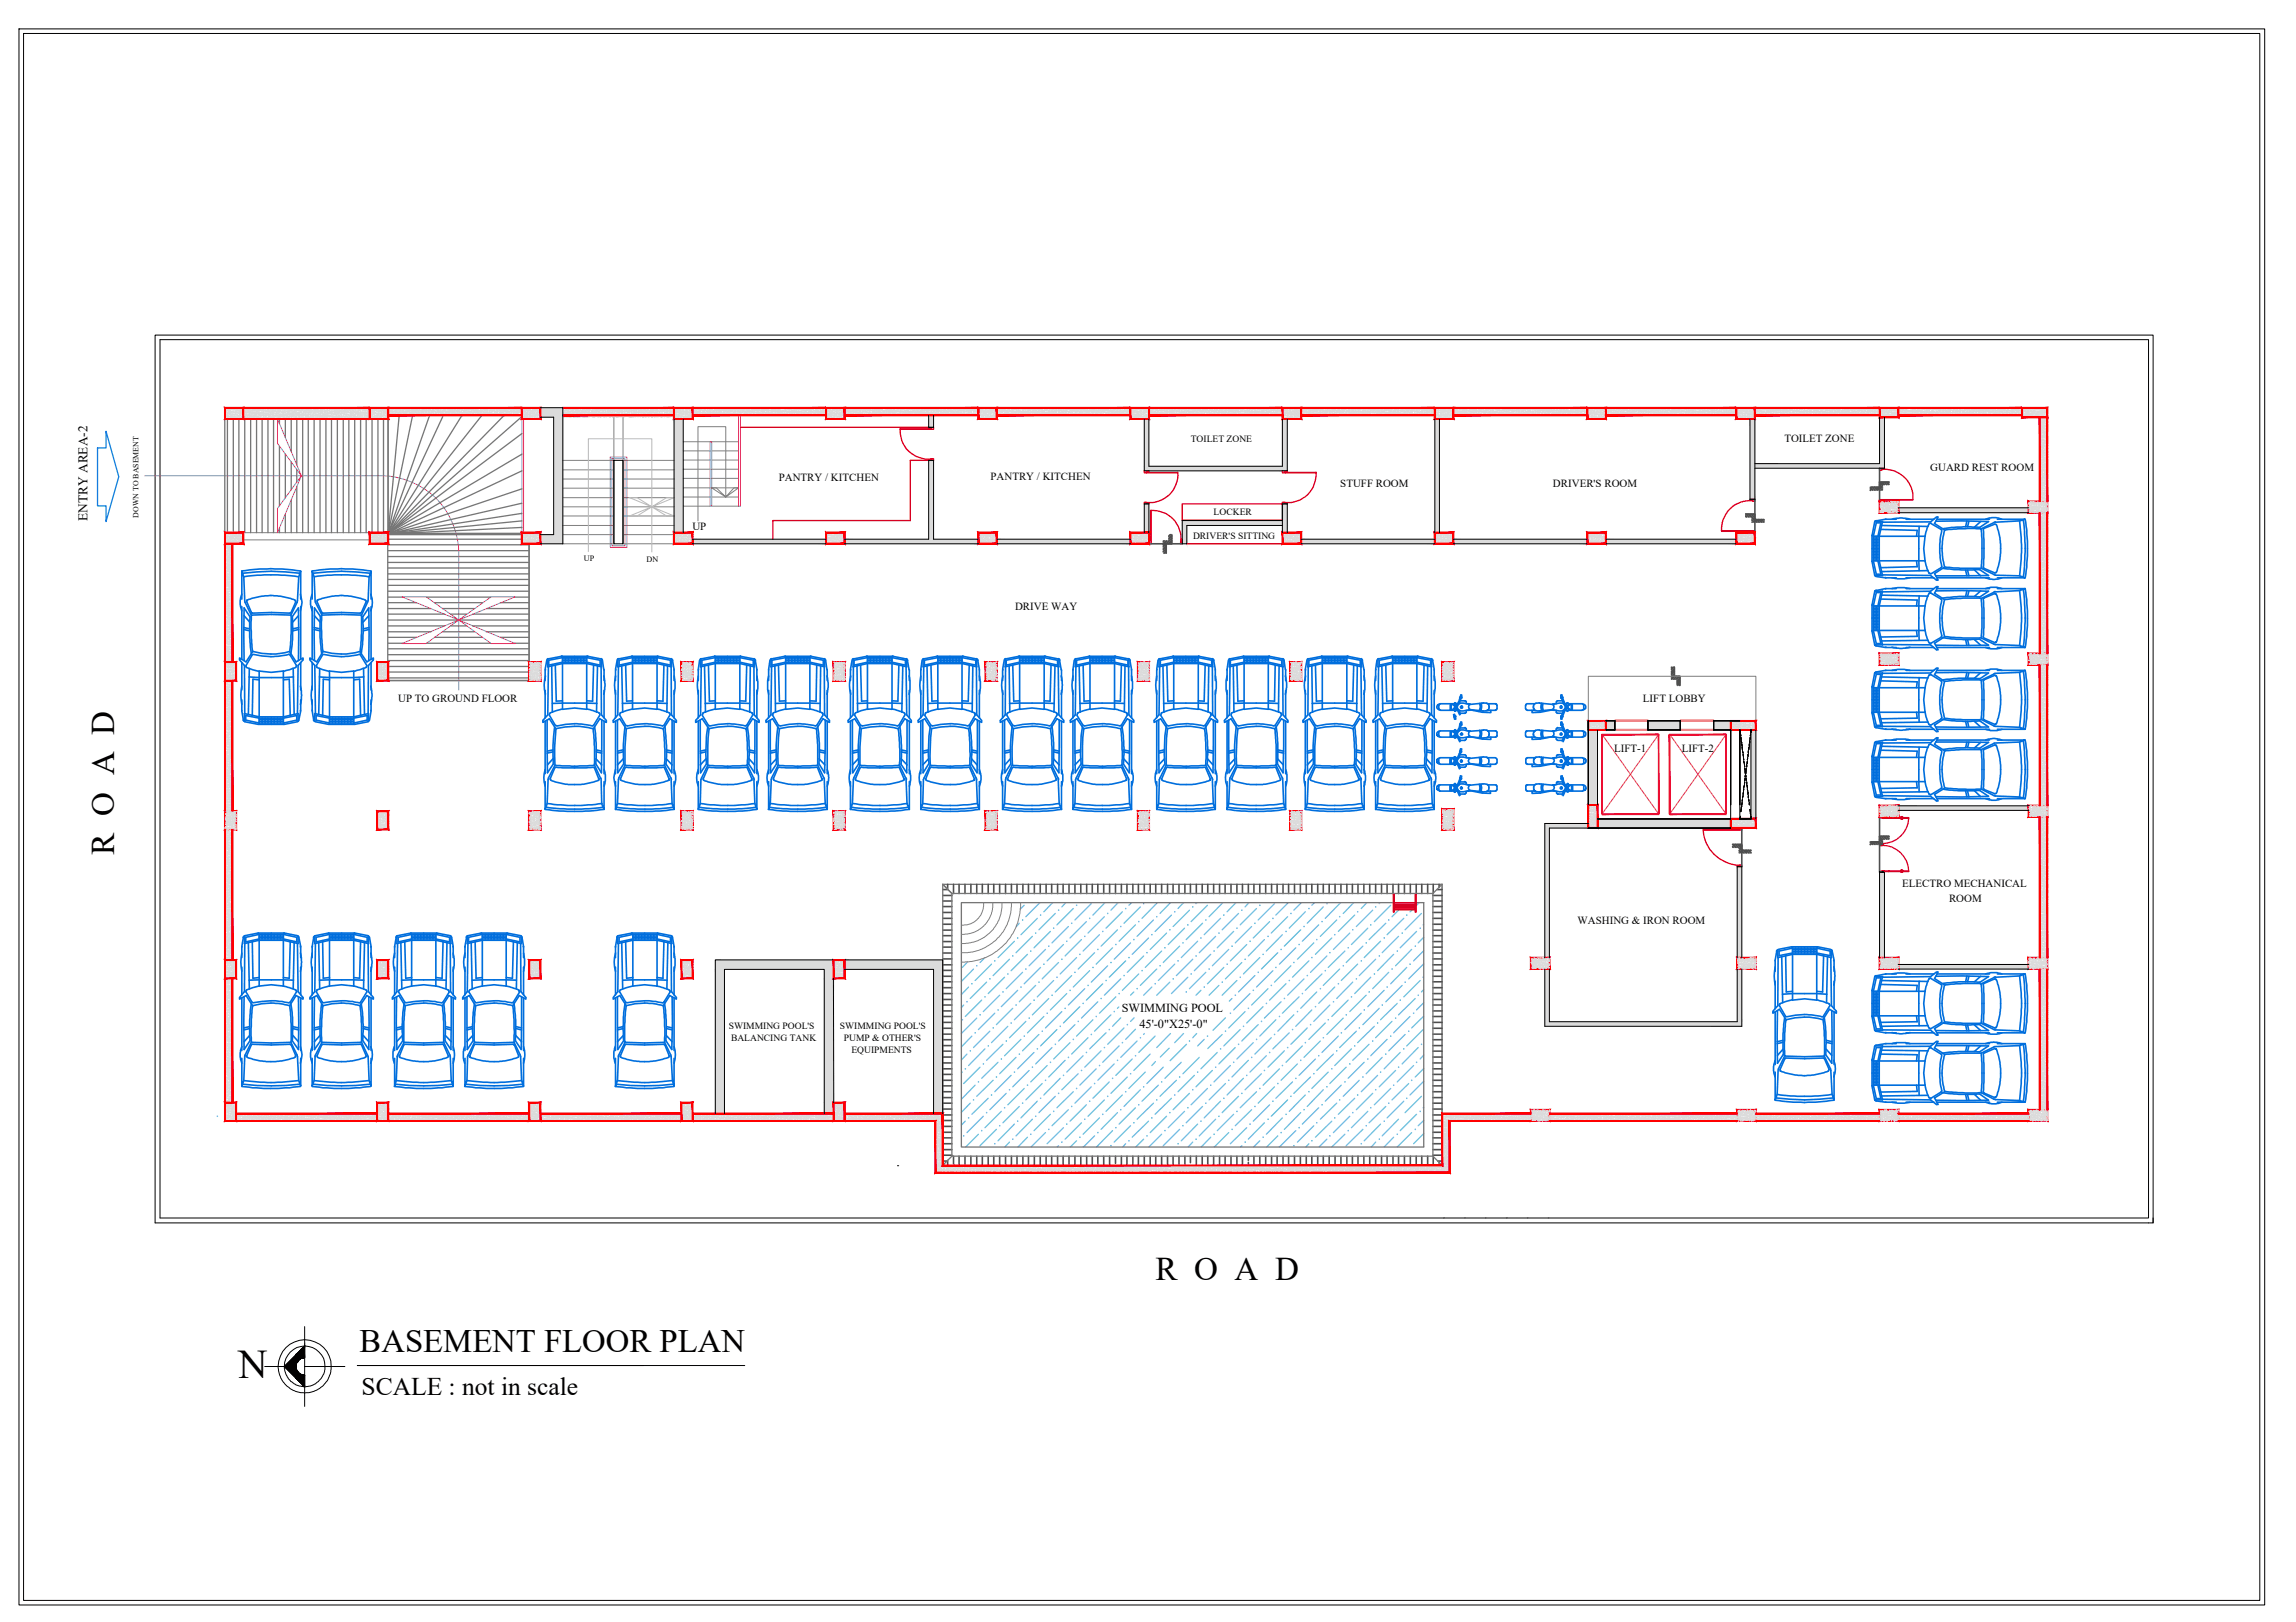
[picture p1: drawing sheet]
<svg xmlns="http://www.w3.org/2000/svg" width="297mm" height="210mm" viewBox="0 0 297 210" stroke-linecap="round" stroke-linejoin="round" font-family="sans-serif">
<defs><g id="words">
<text font-size="5.3" x="30.8" y="178.3">N</text>
<g font-size="4.3">
<text x="14.8" y="110.6" transform="rotate(-90 14.8 110.6)">R O A D</text>
<text x="149.5" y="165.7">R O A D</text>
</g>
<text font-size="4.2" x="46.5" y="175">BASEMENT FLOOR PLAN</text>
<text font-size="3.3" x="46.8" y="180.6">SCALE : not in scale</text>
<text font-size="1.7" x="11.3" y="67.4" transform="rotate(-90 11.3 67.4)">ENTRY AREA-2</text>
<g font-size="1.6">
<text x="145.1" y="131">SWIMMING POOL</text>
<text x="147.4" y="133">45'-0&quot;X25'-0&quot;</text>
</g>
<g font-size="1.4">
<text x="230.8" y="57.2">TOILET ZONE</text>
<text x="100.8" y="62.2">PANTRY / KITCHEN</text>
<text x="128.1" y="62.2">PANTRY / KITCHEN</text>
<text x="173.4" y="63">STUFF ROOM</text>
<text x="200.9" y="63">DRIVER'S ROOM</text>
<text x="249.7" y="60.9">GUARD REST ROOM</text>
<text x="89.6" y="68.6">UP</text>
<text x="131.3" y="78.9">DRIVE WAY</text>
<text x="51.5" y="90.9">UP TO GROUND FLOOR</text>
<text x="212.6" y="90.9">LIFT LOBBY</text>
<text x="208.8" y="97.3">LIFT-1</text>
<text x="217.6" y="97.3">LIFT-2</text>
<text x="204.1" y="119.5">WASHING &amp; IRON ROOM</text>
<text x="246.1" y="114.7">ELECTRO MECHANICAL</text>
<text x="252.2" y="116.7">ROOM</text>
</g>
<g font-size="1.2">
<text x="154.1" y="57.2">TOILET ZONE</text>
<text x="154.3" y="69.7">DRIVER'S SITTING</text>
<text x="157" y="66.7">LOCKER</text>
<text x="94.3" y="133.1">SWIMMING POOL'S</text>
<text x="94.6" y="134.7">BALANCING TANK</text>
<text x="108.7" y="133.1">SWIMMING POOL'S</text>
<text x="109.2" y="134.8">PUMP &amp; OTHER'S</text>
<text x="110.2" y="136.2">EQUIPMENTS</text>
</g>
<g font-size="1.1">
<text x="75.5" y="72.7">UP</text>
<text x="83.7" y="72.8">DN</text>
</g>
<text font-size="1" x="17.9" y="67" transform="rotate(-90 17.9 67)">DOWN TO BASEMENT</text>
</g></defs>
<!-- layer: SOLID -->
<g fill="#dbdbdb" stroke="#dbdbdb" stroke-width=".13">
<path d="M245.6 104.3l16.9 .6v-.6zM245.6 104.3l16.9 .6h-16.9z"/>
<path d="M243.2 112.9l.6 11.1v-11.1zM243.2 112.9l.6 11.1h-.6z"/>
<path d="M245.6 124.8l16.9 .6v-.6zM245.6 124.8l16.9 .6h-16.9z"/>
<path d="M69.9 52.8l2.9 1.2v-1.2zM69.9 52.8l2.9 1.2h-2.9z"/>
<path d="M87.2 54.2l1.2 14.7v-14.7zM87.2 54.2l1.2 14.7h-1.2z"/>
<path d="M71.6 54l1.2 15.2v-15.2zM71.6 54l1.2 15.2h-1.2z"/>
<path d="M89.6 69.8l17.2 .6v-.6zM89.6 69.8l17.2 .6h-17.2z"/>
<path d="M69.9 69.2l2.9 1.2v-1.2zM69.9 69.2l2.9 1.2h-2.9z"/>
<path d="M199.9 106.6l5.6 .6v-.6zM199.9 106.6l5.6 .6h-5.6z"/>
<path d="M224.7 112.2l.6 11.8v-11.8zM224.7 112.2l.6 11.8h-.6z"/>
<path d="M199.9 107.2l.5 16.8v-16.8zM199.9 107.2l.5 16.8h-.5z"/>
<path d="M224.7 125.4l.6 6.8v-6.8zM224.7 125.4l.6 6.8h-.6z"/>
<path d="M199.9 125.4l.5 6.8v-6.8zM199.9 125.4l.5 6.8h-.5z"/>
<path d="M199.9 132.2l25.4 .6v-.6zM199.9 132.2l25.4 .6h-25.4z"/>
<path d="M243.2 54l.6 6v-6zM243.2 54l.6 6h-.6z"/>
<path d="M227 60l16.8 .6v-.6zM227 60l16.8 .6h-16.8z"/>
<path d="M226.4 54.2l.6 10.4v-10.4zM226.4 54.2l.6 10.4h-.6z"/>
<path d="M245.6 65.7l16.9 .7v-.7zM245.6 65.7l16.9 .7h-16.9z"/>
<path d="M185.6 54.2l.6 14.7v-14.7zM185.6 54.2l.6 14.7h-.6z"/>
<path d="M207.8 69.8l16.8 .6v-.6zM207.8 69.8l16.8 .6h-16.8z"/>
<path d="M188 69.8l17.4 .6v-.6zM188 69.8l17.4 .6h-17.4z"/>
<path d="M168.3 69.8l17.3 .6v-.6zM168.3 69.8l17.3 .6h-17.3z"/>
<path d="M120.1 53.7l.7 1.6v-1.6zM120.1 53.7l.7 1.6h-.7z"/>
<path d="M165.9 54.2l.6 6.1v-6.1zM165.9 54.2l.6 6.1h-.6z"/>
<path d="M148 54.2l.6 6.1v-6.1zM148 54.2l.6 6.1h-.6z"/>
<path d="M148 60.3l18.5 .6v-.6zM148 60.3l18.5 .6h-18.5z"/>
<path d="M165.9 65.2l.6 2.1v-2.1zM165.9 65.2l.6 2.1h-.6z"/>
<path d="M165.9 67.3l.6 .1zM165.9 67.3l.6 .1z"/>
<path d="M165.9 67.4l.6 .6v-.6zM165.9 67.4l.6 .6h-.6z"/>
<path d="M153 67.4l12.9 .6v-.6zM153 67.4l12.9 .6h-12.9z"/>
<path d="M165.9 68l.6 .9v-.9zM165.9 68l.6 .9h-.6z"/>
<path d="M148 65.2l.6 3.7v-3.7zM148 65.2l.6 3.7h-.6z"/>
<path d="M120.1 59.6l.7 10.2v-10.2zM120.1 59.6l.7 10.2h-.7z"/>
<path d="M153 68l.5 2.4v-2.4zM153 68l.5 2.4h-.5z"/>
<path d="M128.9 69.8l17.4 .6v-.6zM128.9 69.8l17.4 .6h-17.4z"/>
<path d="M109.3 69.8l17.3 .6v-.6zM109.3 69.8l17.3 .6h-17.3z"/>
<path d="M221.7 93.3l2.2 1.2v-1.2zM221.7 93.3l2.2 1.2h-2.2z"/>
<path d="M213.2 93.3l4.2 1.2v-1.2zM213.2 93.3l4.2 1.2h-4.2z"/>
<path d="M207.8 93.3l1.1 1.2v-1.2zM207.8 93.3l1.1 1.2h-1.1z"/>
<path d="M205.5 94.5l1.2 9.7v-9.7zM205.5 94.5l1.2 9.7h-1.2z"/>
<path d="M226.5 94.5l.7 11.5v-11.5zM226.5 94.5l.7 11.5h-.7z"/>
<path d="M206.7 106l17.2 1.2v-1.2zM206.7 106l17.2 1.2h-17.2z"/>
<path d="M109.3 124.2l12.7 1.2v-1.2zM109.3 124.2l12.7 1.2h-12.7z"/>
<path d="M92.5 124.2l15.3 1.2v-1.2zM92.5 124.2l15.3 1.2h-15.3z"/>
<path d="M106.6 125.4l1.2 1.2v-1.2zM106.6 125.4l1.2 1.2h-1.2z"/>
<path d="M106.6 126.6l1.2 16.1 .1-16.1zM106.6 126.6l1.2 16.1h-1.2z"/>
<path d="M120.8 125.4l1.2 18.7v-18.7zM120.8 125.4l1.2 18.7h-1.2z"/>
<path d="M106.6 142.7l1.2 1.4v-1.4zM106.6 142.7l1.2 1.4h-1.2z"/>
<path d="M92.5 125.4l1.2 18.7v-18.7zM92.5 125.4l1.2 18.7h-1.2z"/>
</g>
<!-- layer: 0 -->
<path d="M2.5 3.7h290.5v204h-290.5zM3 4.3h289.4v202.8h-289.4zM20.7 44h257.3v113.6h-257.3zM79.4 59.6h1.2v10.8h-1.2zM79.4 59.6v10.8M80.6 59.6v10.8M165.9 65.2h.6M278.6 157.6v.7h-258.5v-114.9h258.5v114.9" fill="none" stroke="#000" stroke-width=".13"/>
<path d="M47.7 68.9l.1 .2M186.9 157.6h-.1M189.5 157.6h.1M192.2 157.6h.1M195 157.6h-.1M197.7 157.6h-.1M200.4 157.6h-.1" fill="none" stroke="#545454" stroke-width=".17"/>
<!-- layer: Text -->
<g fill="none" stroke="#000" stroke-width=".13">
<path d="M34.2 176.8h2.6l2.6 2.7v-5.3l-2.6 2.6M37 174.4a3.4 3.4 0 0 1 5.7 1.6 3.4 3.4 0 0 1-4.3 4.1 3.4 3.4 0 0 1-2.4-3.3 3.7 3.7 0 0 1 1-2.4zM37.5 175a2.63 2.63 0 0 1 4.5 1.2 2.63 2.63 0 0 1-3.3 3.1 2.56 2.56 0 0 1-1.9-2.5 2.57 2.57 0 0 1 .7-1.8zM38.3 175.3v3.1l-1.5-1.6zM38.3 175.3v1.4zM38.3 177v1.4zM38.3 178.4v-1.3v1.3M38.3 175.3l.1-.1-.1 1.3zM38.3 177.1l.1 .2-.1 1.1zM38.4 175.2v1.1l-.1 .2zM38.4 177.3v1.1h-.1zM38.4 175.2l.1-.1-.1 1.2z"/>
<path d="M38.4 177.3l.1 .2-.1 .9zM38.5 175.1v1.1l-.1 .1zM38.5 177.5v1.1l-.1-.2zM38.5 177.5l.2 .2-.2 .9zM38.7 175l-.2 1.2v-1.1zM38.7 175v1l-.2 .2zM38.7 177.7v1l-.2-.1zM38.7 177.7l.1 .1-.1 .9zM38.8 174.8l-.1 1.2v-1zM38.8 174.8v1.1l-.1 .1zM38.8 177.8v1.1l-.1-.2zM38.8 177.8l.2 .1-.2 1z"/>
<path d="M39 174.6l-.2 1.3v-1.1zM39 174.6v1.2l-.2 .1zM39 177.9v1.1l-.2-.1zM39 177.9h.2l-.2 1.1zM39.2 174.4l-.2 1.4v-1.2zM39.2 174.4v1.3l-.2 .1zM39.2 177.9v1.4l-.2-.3zM39.2 174.4l.2-.2-.2 1.5zM39.2 177.9l.2 .1-.2 1.3zM39.4 174.2v1.5h-.2zM39.4 178v1.5l-.2-.2zM39.4 175.7a1.12 1.12 0 0 0-1.1 1.1 1.12 1.12 0 0 0 1.1 1.1"/>
<path d="M39.4 176.8h5.2M39.4 171.7v2.5M39.4 179.5v2.5M46.2 176.7h50.2"/>
</g>
<g fill="#000" stroke="#000" stroke-width=".13">
<path d="M38.3 177v.1z"/>
<path d="M38.3 175.3v1.5h-1.5zM36.8 176.8l1.5 1.6v-1.6z"/>
<path d="M38.3 176.5v.2zM38.3 176.5v.2z"/>
<path d="M38.3 175.3v1.2zM38.3 175.3v1.2zM38.3 175.3v1.2zM38.3 175.3v1.2z"/>
<path d="M38.3 177.1v1.3zM38.3 177.1v1.3z"/>
<path d="M38.3 176.3v.2zM38.3 176.3h.1l-.1 .2zM38.4 175.3l-.1 1h.1zM38.4 175.3v1z"/>
<path d="M38.3 175.3v1zM38.3 175.3h.1l-.1 1z"/>
<path d="M38.3 177.1l.1 .2h-.1zM38.3 177.3v1.1l.1-1.1z"/>
<path d="M38.4 175.2v.1zM38.3 175.3l.1-.1z"/>
<path d="M38.4 177.3v1.1h-.1zM38.3 178.4h.1z"/>
<path d="M38.4 176.2v.1zM38.4 176.2h.1l-.1 .1zM38.5 175.2l-.1 1h.1zM38.5 175.2v1z"/>
<path d="M38.4 175.2v1zM38.4 175.2h.1l-.1 1z"/>
<path d="M38.4 177.3l.1 .2h-.1zM38.4 177.5v.9l.1-.9z"/>
<path d="M38.5 175.1v.1zM38.4 175.2l.1-.1v.1z"/>
<path d="M38.5 177.5v.9h-.1zM38.4 178.4l.1 .2v-.2z"/>
<path d="M38.5 176v.2zM38.5 176h.2l-.2 .2zM38.7 175.1l-.2 .9h.2zM38.7 175.1v.9z"/>
<path d="M38.5 175.1v.9zM38.5 175.1h.2l-.2 .9z"/>
<path d="M38.5 177.5l.2 .2h-.2zM38.5 177.7v.9l.2-.9z"/>
<path d="M38.7 175v.1zM38.7 175v.1h-.2z"/>
<path d="M38.7 177.7v.9h-.2zM38.5 178.6l.2 .1v-.1z"/>
<path d="M38.7 175.9v.1zM38.7 175.9v.1l.1-.1z"/>
<path d="M38.7 177.7l.1 .1h-.1zM38.7 177.8v.9l.1-.9z"/>
<path d="M38.8 174.8v.2zM38.8 174.8v.2h-.1z"/>
<path d="M38.8 175v.9zM38.8 175v.9h-.1z"/>
<path d="M38.7 175v.9l.1-.9zM38.7 175v.9z"/>
<path d="M38.8 177.8v.9h-.1zM38.7 178.7l.1 .2v-.2z"/>
<path d="M38.8 175.8v.1zM38.9 175.8l-.1 .1 .2-.1z"/>
<path d="M38.8 177.8l.2 .1h-.2zM38.8 177.9v1l.2-1z"/>
<path d="M39 174.6v.2zM39 174.6v.2h-.2z"/>
<path d="M39 174.8v1zM39 174.8v1h-.1z"/>
<path d="M38.8 174.8l.1 1 .1-1zM38.8 174.8l.1 1z"/>
<path d="M39 177.9v1h-.2zM38.8 178.9l.2 .1v-.1z"/>
<path d="M39 175.7h.2zM39.2 174.6l-.2 1.1h.2zM39.2 174.6v1.1z"/>
<path d="M39 174.6v1.1zM39 174.6h.2l-.2 1.1z"/>
<path d="M39 177.9h.2zM39 177.9v1.1l.2-1.1z"/>
<path d="M39.2 174.4v.2zM39.2 174.4v.2h-.2z"/>
<path d="M39.2 177.9v1.1h-.2zM39 179l.2 .3v-.3z"/>
<path d="M39.2 175.7h.2zM39.4 174.4l-.2 1.3h.2zM39.4 174.4v1.3z"/>
<path d="M39.2 174.4v1.3zM39.2 174.4h.2l-.2 1.3z"/>
<path d="M39.2 177.9l.2 .1zM39.2 178v1.3l.2-1.3z"/>
<path d="M39.4 174.2v.2zM39.2 174.4l.2-.2v.2z"/>
<path d="M39.4 178v1.3h-.2zM39.2 179.3l.2 .2v-.2z"/>
</g>
<!-- layer: 0 -->
<g fill="none" stroke="#808080" stroke-width=".13">
<path d="M79.4 53.7v5.9h-6.6M80.6 53.7v5.9h6.6M88.4 57.2h3.5M88.4 58.3h3.5M88.4 59.5h3.5M92.1 57.2h3.4M92.1 58.3h3.4M92.1 59.5h3.4M31.5 68.9h16.3M31.5 69.9h16.3M72.8 60.8h6.6M72.8 62h6.6"/>
<path d="M72.8 63.2h6.6M72.8 64.4h6.6M72.8 65.6h6.6M72.8 66.8h6.6M72.8 68h6.6M72.8 69.2h6.6M72.8 70.4h6.6M80.6 60.8h6.6M80.6 62h6.6M80.6 63.2h6.6M80.6 64.4h6.6M80.6 65.6h6.6"/>
<path d="M80.6 66.8h6.6M80.6 68h6.6M80.6 69.2h6.6M80.6 70.4h6.6M88.4 60.7h3.5M88.4 61.9h3.5M88.4 64.3h3.5M88.4 65.5h3.5M88.5 63.1h3.4M92.1 60.7h3.4M92.1 61.9h3.4M92.1 63.1h3.4"/>
<path d="M92.1 64.3h3.4M92.1 65.5h3.4M93.9 64.3l-1.2-1.2h-.6l1.8 1.2 1.1-1.2h.5l-1.6 1.2v-9.1h-3.6v12.2M205.5 93.3v-5.8h21.7v5.8M127.3 116.8a2.7 2.7 0 0 1-2.9 2.9M128.4 116.8v.1a3.9 3.9 0 0 1-4 4M129.6 116.8v.2a5.1 5.1 0 0 1-5.2 5.1M130.9 116.8a6.3 6.3 0 0 1-6.5 6.5M132 116.8a7.5 7.5 0 0 1-7.6 7.7"/>
</g>
<path d="M35.9 54.2l3.1 7.4-3.1 7.3v-3.1l3.1-4.2-3.1-4.2zM67.5 54.2v14.7M67.7 54.2v14.7M79 59.2h2.1v11.6h-2.1zM79.2 59.4h1.7v11.2h-1.7zM91.9 57.2h.2v8.3h-.2zM95.5 53.7v11.8h.3v-11.8M18.7 61.6h30.6M49.3 61.6a10 10 0 0 1 10.1 10M52 77.2h3.1l4.3 3 7.3 3.1h-3.2l-4.1-3.1-7.4 3.1h3.1l8.4-6.1h3.2l-7.3 3zM59.4 71.6v17.7" fill="none" stroke="#bf00ff" stroke-width=".13"/>
<!-- layer: FITINGS -->
<path d="M76.1 71.4v-14.6h8.2v14.6M81.4 64.4h1l1.9 1.2 2.9 1.2h-1l-1.9-1.2-2.9 1.2h1l3.8-2.4h1l-2.9 1.2z" fill="none" stroke="#bababa" stroke-width=".13"/>
<!-- layer: 0 -->
<g fill="none" stroke="#767676" stroke-width=".17">
<path d="M29.1 54.2v14.7M29.4 54.2v14.7M30.2 54.2v14.7M30.9 54.2v14.7M31.7 54.2v14.7M32.4 54.2v14.7M33.2 54.2v14.7M33.9 54.2v14.7M34.7 54.2v14.7M35.4 54.2v14.7M36.2 57.7v7.8M36.2 54.2v.6"/>
<path d="M36.9 58.7v5.7M36.9 54.2v2.4M37.7 59.7v3.7M37.7 54.2v4.2M38.4 54.2v6M39.2 54.2v14.7M39.9 54.2v14.7M40.6 54.2v14.7M41.4 54.2v14.7M42.2 54.2v14.7M42.9 54.2v14.7M43.6 54.2v14.7"/>
<path d="M44.4 54.2v14.7M45.1 54.2v14.7M45.9 54.2v14.7M46.7 54.2v14.7M47.4 54.2v14.7M48.1 54.2v14.7M48.9 54.2v14.7M49.6 54.2v14.7M50.2 54.2v14.9M51.6 53.7l-1.4 15.4 3.2-15.4M55.6 53.7l-5.4 15.4 7.2-15.4M59.8 53.7l-9.6 15.4 12.2-15.4"/>
<path d="M65.2 53.7l-15 15.4h17.3M67.5 53.9l-17.3 15.2 17.3-13M67.5 58.8l-17.3 10.3M36.2 68.3v.6M36.9 66.6v2.3M37.7 64.7v4.2M38.4 60.8v1.6M38.4 63v5.9M50.2 68.9v16.8M50.2 69h17.3M50.2 69.8h17.3M50.2 70.5h18.3"/>
<path d="M50.2 71.3h18.3M50.2 72h18.3M50.2 72.8h18.3M50.2 73.5h18.3M50.2 74.3h18.3M50.2 75h18.3M50.2 75.7h18.3M50.2 76.5h18.3M50.2 77.3h1.9M50.2 78h3.7M50.2 78.8h5.5M50.2 79.5h7.3"/>
<path d="M50.2 69.2h17.3M55.2 77.3h8.3M56.2 78h6.2M57.2 78.8h4.2M58.3 79.5h2.1M61.2 79.5h7.3M62.9 78.8h5.6M64.7 78h3.8M66.5 77.3h2M67.5 60.9l-17.3 8.2 17.3-5.8M67.5 65.1l-17.3 4 17.3-2.7M67.5 67.4l-17.3 1.7 17.3-.8"/>
<path d="M50.2 88.1h18.3v-17.7v17.7h-18.3M50.2 85.5h18.3M50.2 80.2h9.1M50.2 81h7.3M50.2 81.8h5.6M50.2 82.5h3.7M50.2 83.2h1.9M50.2 84h18.3M50.2 84.7h18.3M50.2 86.2h18.3M50.2 87h18.3M50.2 87.7h18.3"/>
<path d="M55.2 83.2h8.3M56.2 82.5h6.2M57.3 81.8h4.1M58.3 81h2.1M59.4 80.2h9.1M61.1 81h7.4M62.9 81.8h5.6M64.7 82.5h3.8M66.5 83.2h2M122 114.4h64.6l-1.2 1.2M122 114.4l1.1 1.2M122 114.4v29.7"/>
<path d="M123.1 115.6h62.3v34h-62.3zM124.4 116.8h59.8v31.6h-59.8zM108 142.7h.3M108.5 142.7h.3M123.1 149.6l-1.1 1.2M185.4 149.6l1.2 1.2"/>
</g>
<g fill="none" stroke="#d00" stroke-width=".17">
<path d="M95.8 55.3h24.3v.1h.3v.2h.4v-.3M116.5 55.5a3.7 3.7 0 0 0 4 3.9M116.5 55.5h3.9M116.5 55.6h3.9M120.1 59.5h.3v-.1h.4v.2h-.7zM120.1 59.6h-2.3v7.8h-17.8v2.4M148 60.9h.6v.2l-.6 .1zM148 65h.3v.1h.3v.1h-.6zM148.3 61.1h4.1M148.3 61.2h4.1M148.6 69.8h.2l.1 .6h-.3zM148.8 70.1v-4a3.7 3.7 0 0 1 4 4"/>
<path d="M148.9 66.1v4M152.4 61.1a3.6 3.6 0 0 1-4 3.9M152.8 69.8h.2v.6h-.3zM165.9 60.9h.6v.2h-.3v.1h-.3zM165.9 65h.3v.1h.3v.1h-.6zM166.2 61.1h4.1M166.2 61.2h4.1M170.3 61.1a3.7 3.7 0 0 1-4.1 3.9M222.7 68.8h4M222.7 68.7h4M226.4 68.8h.3v-.1h.3v.2h-.6zM226.4 64.6h.6v.3h-.3v-.2h-.3z"/>
<path d="M226.7 64.8h-.3a3.7 3.7 0 0 0-3.7 3.9M243.2 64.7h.3v.1h.3v.1h-.6zM243.2 60.6h.6v.1h-.3v.1h-.3zM243.5 64.7h4M243.5 60.8a3.8 3.8 0 0 1 4 3.1v.8h-4M180.3 115.8h.1v2.2h-.1zM180.4 116.8h2.7M180.4 117h2.7M180.4 117.2h2.7M180.4 117.3h2.7M180.4 117.4h2.7M180.4 117.6h2.7"/>
<path d="M180.4 117.7h2.7M183.1 115.8h.1v2.2h-.1zM220.3 107.4h4.7M224.7 107.2h.6v.2l-.6-.1zM224.7 112.1l.6-.2v.3h-.6zM225 107.4h-4.7a4.9 4.9 0 0 0 4.7 4.6"/>
</g>
<g fill="none" stroke="#545454" stroke-width=".21">
<path d="M148.6 70.4h4.4M150.5 70h.1M150.7 70l-.2 .2M150.9 70.5l-.4 .3M150.9 70.8l-.4 .3M150.9 71.1l-.4 .3M150.9 71.4l-.2 .2M150.9 70l-.4 .4M150.9 70.7l-.4 .3M150.9 71l-.4 .3M150.9 71.3l-.3 .3M151 70l-.5 .5"/>
<path d="M151.2 70l-.7 .7M151.4 69.2l-.2 .2M151.5 69.2l-.3 .2M151.6 69.2v1.2h-.7v1.2M151.6 69.4l-.4 .4M151.6 69.7l-.7 .7M151.6 70l-.3 .4M151.6 70.3v.1M151.6 69.3l-.4 .4M151.6 69.6l-.4 .4M151.6 69.9l-.5 .5M151.6 70.2l-.1 .2"/>
<path d="M225.8 66.7l.2 .2M225.8 66.8l.1 .1M226 66.5l.3 .4M226.1 66.5l.4 .4M226.2 66.9l-.4-.4h1.2v.7h1.2M226.3 66.5l.3 .4M226.5 66.5l.5 .6M226.6 66.5l.4 .5M226.7 67.6h.1M226.7 67.2l.3 .4M226.7 66.9l.6 .7M226.7 67.4l.2 .2"/>
<path d="M226.7 67l.5 .6M226.8 66.5l.2 .2M226.9 66.5l.1 .1M227 64.6v4.3M227.2 67.2l.3 .4M227.3 67.2l.4 .4M227.5 67.2l.4 .4M227.6 67.2l.4 .4M227.8 67.2l.4 .4M227.9 67.2l.3 .3M228.1 67.2l.1 .1M242 63.1l.3 .3"/>
<path d="M242 63.2l.2 .2M242.1 63l.4 .4M242.3 63l.3 .4M242.5 63l.3 .4M242.6 63l.4 .4M242.8 63l.4 .4M242.9 63l.3 .4M243.1 63l.4 .4M243.2 60.6v4.3M243.2 63l.3 .4M243.2 62.7l.3 .3M243.2 62.4l.3 .4"/>
<path d="M243.2 62.8l.3 .4M243.2 62.5l.3 .4M243.3 62.4l.4 .3M243.5 62.4l.3 .3M243.7 62.4l.4 .3M243.8 62.4l.3 .3M244 62.4l.3 .3M244.1 62.4l.3 .3M244.3 62.4l.1 .1M244.4 62.4h-1.2v.6h-1.2M216.2 86.3v.1M216.5 86.3l-.3 .2"/>
<path d="M216.6 86.3l-.4 .4M216.6 87.3l-.4 .3M216.6 87.5l-.4 .4M216.6 86.3v1.2h.7v1.2M216.6 86.6l-.4 .4M216.6 87l-.4 .3M216.6 87.5l-.3 .4M216.6 86.5l-.4 .4M216.6 86.8l-.4 .4M216.6 87.2l-.4 .3M216.9 87.5l-.4 .4M217 87.5l-.4 .4"/>
<path d="M217.2 87.5l-.4 .4M217.3 87.5l-.4 .4M217.3 87.8l-.3 .4M217.3 88.2l-.3 .2M217.3 88.4l-.3 .3M217.3 87.7l-.3 .4M217.3 88l-.3 .3M217.3 88.3l-.3 .3M217.3 88.6v.1M122 115.1h.6M122 115.9h1.1M122 116.6h1.1"/>
<path d="M122 117.3h1.1M122 118.1h1.1M122 118.8h1.1M122 119.6h1.1M122.6 114.4v.7M123.4 114.4v1.2M124.1 114.4v1.2M124.8 114.4v1.2M125.6 114.4v1.2M126.4 114.4v1.2M127.1 114.4v1.2M127.8 114.4v1.2"/>
<path d="M128.6 114.4v1.2M129.3 114.4v1.2M130.1 114.4v1.2M130.9 114.4v1.2M131.6 114.4v1.2M132.3 114.4v1.2M133.1 114.4v1.2M133.8 114.4v1.2M134.6 114.4v1.2M135.3 114.4v1.2M136.1 114.4v1.2M136.8 114.4v1.2"/>
<path d="M137.5 114.4v1.2M138.3 114.4v1.2M139.1 114.4v1.2M139.8 114.4v1.2M140.6 114.4v1.2M141.3 114.4v1.2M142 114.4v1.2M142.8 114.4v1.2M143.6 114.4v1.2M144.3 114.4v1.2M145.1 114.4v1.2M145.8 114.4v1.2"/>
<path d="M146.6 114.4v1.2M147.3 114.4v1.2M148 114.4v1.2M148.8 114.4v1.2M149.5 114.4v1.2M150.3 114.4v1.2M151 114.4v1.2M151.8 114.4v1.2M152.5 114.4v1.2M153.3 114.4v1.2M154 114.4v1.2M154.8 114.4v1.2"/>
<path d="M155.5 114.4v1.2M156.3 114.4v1.2M157 114.4v1.2M157.8 114.4v1.2M158.5 114.4v1.2M159.3 114.4v1.2M160 114.4v1.2M160.7 114.4v1.2M161.5 114.4v1.2M162.2 114.4v1.2M163 114.4v1.2M163.7 114.4v1.2"/>
<path d="M164.5 114.4v1.2M165.2 114.4v1.2M166 114.4v1.2M166.7 114.4v1.2M167.5 114.4v1.2M168.2 114.4v1.2M169 114.4v1.2M169.7 114.4v1.2M170.5 114.4v1.2M171.2 114.4v1.2M172 114.4v1.2M172.7 114.4v1.2"/>
<path d="M173.5 114.4v1.2M174.2 114.4v1.2M175 114.4v1.2M175.7 114.4v1.2M176.4 114.4v1.2M177.2 114.4v1.2M178 114.4v1.2M178.7 114.4v1.2M179.5 114.4v1.2M180.2 114.4v1.2M180.9 114.4v1.2M181.7 114.4v1.2"/>
<path d="M182.5 114.4v1.2M183.2 114.4v1.2M183.9 114.4v1.2M184.7 114.4v1.2M185.4 115.9h1.2M185.4 116.6h1.2M185.4 117.3h1.2M185.4 118.1h1.2M185.4 118.8h1.2M185.4 119.6h1.2M185.4 114.4v1.2M185.9 115.1h.7"/>
<path d="M186.2 114.4v.4M224.2 109.5l.1 .2M224.2 109.6v.1M224.3 109.3l.3 .4M224.5 109.3l.3 .4M224.5 109.7l-.3-.4h1.1v.7h1.2M224.6 109.3l.3 .4M224.8 109.3l.5 .6M224.9 109.3l.4 .4M225 110.3v.1M225 110l.3 .4M225 109.7l.7 .7"/>
<path d="M225 110.1l.3 .3M225 109.8l.6 .6M225.1 109.3l.2 .2M225.2 109.3l.1 .1M225.3 107.2v5M225.5 110l.4 .4M225.6 110l.4 .4M225.8 110l.4 .4M225.9 110l.4 .4M226.1 110l.4 .4M226.2 110l.3 .3M226.5 110v.1"/>
<path d="M242 109l.3 .3M242 109.1l.2 .2M242.1 108.9l.4 .4M242.3 108.9l.3 .4M242.5 108.9l.3 .4M242.6 108.9l.4 .4M242.8 108.9l.4 .4M242.9 108.9l.3 .4M243.1 108.9l.4 .4M243.2 105.7v7.2M243.2 108.9l.3 .4M243.2 108.6l.3 .3"/>
<path d="M243.2 108.3l.3 .3M243.2 108.7l.3 .3M243.2 108.3l.3 .4M243.3 108.2l.4 .4M243.5 108.2l.3 .4M243.7 108.2l.4 .4M243.8 108.2l.3 .4M244 108.2l.3 .4M244.1 108.2l.3 .3M244.3 108.2l.1 .1M244.4 108.2h-1.2v.7h-1.2M122 120.4h1.1"/>
<path d="M122 121.1h1.1M122 121.8h1.1M122 122.6h1.1M122 123.3h1.1M122 124.1h1.1M122 124.9h1.1M122 125.6h1.1M122 126.3h1.1M122 127.1h1.1M122 127.8h1.1M122 128.6h1.1M122 129.3h1.1"/>
<path d="M122 130.1h1.1M122 130.8h1.1M122 131.5h1.1M122 132.3h1.1M122 133.1h1.1M122 133.8h1.1M122 134.5h1.1M122 135.3h1.1M122 136h1.1M122 136.8h1.1M122 137.6h1.1M122 138.3h1.1"/>
<path d="M122 139h1.1M122 139.8h1.1M185.4 120.4h1.2M185.4 121.1h1.2M185.4 121.8h1.2M185.4 122.6h1.2M185.4 123.3h1.2M185.4 124.1h1.2M185.4 124.9h1.2M185.4 125.6h1.2M185.4 126.3h1.2M185.4 127.1h1.2"/>
<path d="M185.4 127.8h1.2M185.4 128.6h1.2M185.4 129.3h1.2M185.4 130.1h1.2M185.4 130.8h1.2M185.4 131.5h1.2M185.4 132.3h1.2M185.4 133.1h1.2M185.4 133.8h1.2M185.4 134.5h1.2M185.4 135.3h1.2M185.4 136h1.2"/>
<path d="M185.4 136.8h1.2M185.4 137.6h1.2M185.4 138.3h1.2M185.4 139h1.2M185.4 139.8h1.2M122 140.5h1.1M122 141.3h1.1M122 142h1.1M122 142.8h1.1M122 143.5h1.1M122 144.3h1.1M122 145h1.1"/>
<path d="M122 145.8h1.1M122 146.5h1.1M122 147.2h1.1M122 148h1.1M122 148.8h1.1M122 149.5h1.1M122 150.3h.5M122.6 150.2v.6M123.4 149.6v1.2M124.1 149.6v1.2M124.8 149.6v1.2M125.6 149.6v1.2"/>
<path d="M126.4 149.6v1.2M127.1 149.6v1.2M127.8 149.6v1.2M128.6 149.6v1.1M129.3 149.6v1.2M130.1 149.6v1.2M130.9 149.6v1.2M131.6 149.6v1.2M132.3 149.6v1.2M133.1 149.6v1.2M133.8 149.6v1.2M134.6 149.6v1.2"/>
<path d="M135.3 149.6v1.2M136.1 149.6v1.2M136.8 149.6v1.2M137.5 149.6v1.2M138.3 149.6v1.2M139.1 149.6v1.2M139.8 149.6v1.2M140.6 149.6v1.2M141.3 149.6v1.2M142 149.6v1M142 150.8h.1M142.8 149.6v1.2"/>
<path d="M143.6 149.6v1.2M144.3 149.6v1M145.1 149.6v1.2M145.8 149.6v1.2M146.6 149.6v1M146.6 150.7v.1M147.3 149.6v1.1M148 149.6v1.2M148.8 149.6v1.2M149.5 149.6v1.2M150.3 149.6v1.2M151 149.6v1.2"/>
<path d="M151.8 149.6v1.2M152.5 149.6v1.2M153.3 149.6v1.1M154 149.6v.9M154.8 149.6v1.2M155.5 149.6v1.2M156.3 149.6v1M157 149.6v1.2M157.8 149.6v1.2M158.5 149.6v1.2M159.3 149.6v1.2M160 149.6v1.2"/>
<path d="M160.7 149.6v.7M160.7 150.3v.5M161.5 149.6v.6M161.5 150.4v.2M162.2 149.6v1.2M163 149.6v1M163 150.7v.1M163.7 149.6v1.2M164.5 149.6v1.2M165.2 149.6v1.2M166 149.6v1.2M166.7 149.6v1.2"/>
<path d="M167.5 149.6v1.2M168.2 149.6v1.2M169 149.6v1.2M169.7 149.6v1.2M170.5 149.6v1.2M171.2 149.6v1.2M172 149.6v1.2M172.7 149.6v1.2M173.5 149.6v1.2M174.2 149.6v1.2M175 149.6v1.2M175.7 149.6v1.2"/>
<path d="M176.4 149.6v1.2M177.2 149.6v1.2M178 149.6v1.2M178.7 149.6v1.2M179.5 149.6v1.2M180.2 149.6v1.2M180.9 149.6v1.2M181.7 149.6v1.2M182.5 149.6v1.2M183.2 149.6v1.2M183.9 149.6v1.2M184.7 149.6v1.2"/>
<path d="M185.4 140.5h1.2M185.4 141.3h1.2M185.4 142h1.2M185.4 142.8h1.2M185.4 143.5h1.2M185.4 144.3h1.2M185.4 145h1.2M185.4 145.8h1.2M185.4 146.5h1.2M185.4 147.2h1.2M185.4 148h1.2M185.4 148.8h1.2"/>
<path d="M185.4 149.5h1.2M185.4 149.7v1.1M186 150.3h.6M186.2 150.4v.2"/>
</g>
<path d="M13.7 55.8l1.7 5.9-1.7 5.8v-2h-1.1v-7.5h1.1z" fill="none" stroke="#00a5dd" stroke-width=".17"/>
<g fill="none" stroke="#006edd" stroke-width=".21">
<path d="M31.3 73.9a24.4 24.4 0 0 1 7.6 0M31.3 77.5v-3.6l.2 .7 .2 3.2 .8 1.8M31.3 76.9a2.86 2.86 0 0 0 0 2.2M31.3 78.5v6.8M31.4 74.2a26.8 26.8 0 0 1 7.4 0M31.5 74.6a24.7 24.7 0 0 1 7.1 0M31.6 79.7l.7 .8M32.3 79.8l-.7-1.1v6.8M32.3 79.8a23 23 0 0 0 .2 4.8M37.6 79.6l-2.5-.1-2.6 .1v3l.2 1.7a8.1 8.1 0 0 0 4.5 .1l.3-.1M37.6 79.6a26 26 0 0 1-.1 4.7M37.8 79.8l.8-1.1v6.8"/>
<path d="M37.8 79.8a23 23 0 0 1-.2 4.8M38.2 77.9v-.2a7.7 7.7 0 0 0-6.3 0l.6 1.6h.1M38.3 77.9l-.8 1.4h-2.4h-2.4M38.6 79.7l-.7 .8M38.9 76.9a2.86 2.86 0 0 1 0 2.2M38.9 77.5v-3.6l-.2 .7-.3 3.3-.8 1.7M38.9 78.5v6.8M40.4 73.9a24.4 24.4 0 0 1 7.6 0M40.4 77.5v-3.6l.2 .7 .2 3.2 .9 1.8 2.5-.1 2.6 .1 .8-1.9 .2-3.1 .2-.7v3.6M40.4 76.9a2.86 2.86 0 0 0 0 2.2M40.4 78.5v6.8M40.5 74.2a26.8 26.8 0 0 1 7.4 0"/>
<path d="M40.6 74.6a24.7 24.7 0 0 1 7.1 0M40.7 79.7l.7 .8M41.4 79.8a23 23 0 0 0 .2 4.8M41.5 79.8l-.8-1.1v6.8M41.6 79.6v3l.2 1.7a8.1 8.1 0 0 0 4.5 .1l.3-.1M41.7 79.3h-.1l-.6-1.6a8.1 8.1 0 0 1 6.4 0l-.6 1.6h-.1h-2.5h-2.4M46.7 79.6a26 26 0 0 1-.1 4.7M46.9 79.8a23 23 0 0 1-.2 4.8M46.9 79.8l.8-1.1v6.8M47.7 79.7l-.7 .8M48 76.9a2.86 2.86 0 0 1 0 2.2M48 78.5v6.8"/>
<path d="M242.2 69.4v3.3l.3 1.7 .1 .2h.1M242.4 69.4l.3-1.7h.6l-.3 1.7v3.2l.3 1.7h-.6l-.3-1.7M242.4 78.4l.3-1.7h.6l-.3 1.7v3.2l.3 1.7h-.6l-.3-1.7M242.4 69.4v3.2M242.4 78.4v3.2M242.4 69.4h6.6M242.4 72.6h6.6M242.4 70.6h.6M242.4 71h.6M242.4 71.4h.6M242.4 69.8h.6M242.4 70.2h.6"/>
<path d="M242.4 71.8h.6M242.4 72.2h.6M242.4 78.4h6.6M242.4 79.6h.6M242.4 80h.6M242.4 78.8h.6M242.4 79.2h.6M242.5 76.6l-.3 1.7v3.4l.3 1.8 .2 .1M242.6 67.5h.9l-.4 1.9v3.2l.4 1.9h-.9M242.6 76.5h.9l-.4 1.9v3.2l.4 1.9h-.9M242.6 69.4v3.2M242.6 78.4v3.2"/>
<path d="M242.7 74.6l1.2 .2M242.7 67.4l-.2 .1-.3 1.8M242.7 76.4l-.2 .2M242.7 69.4v3.2M242.7 78.4v3.2M243.3 68.5l4.7 .1-.1 .8M243.3 77.5l4.7 .2-.1 .7M243.4 68l6 .1M243.4 77l6 .1M243.5 67.6l6.3-.1 .7-.6h.2l-.4 .8 1.3 .9M243.5 76.6l6.3-.1 .7-.6h.2l-.4 .9 1.3 .8M243.9 74.7l.1 .1"/>
<path d="M243.9 76.2l-1.2 .2M244 74.8h1.3M244 67.2h1.3M244 76.2h1.3M244 67.2l-1.3 .2M244 76.2h-.1M244.8 74.8a5.4 5.4 0 0 0 2.3 0M244.8 67.2a4.1 4.1 0 0 1 2.3 0M244.8 76.2a5.4 5.4 0 0 1 2.3 0M246.6 74.8h3.6M246.6 67.2h3.6M246.6 76.2h3.6"/>
<path d="M247.9 72.6l.1 .7-4.7 .2M248.3 68.1v5.7M248.3 77.1v5.8M249 69.4l-.1 1.6 .1 1.6M249 72.6l.6 1.6M249 78.4l-.1 1.6 .1 1.6h-6.6M249.4 73.8l-6 .2M249.6 67.8l-.6 1.6M249.6 76.8l-.4 1-.2 .6M249.6 74.1v.1h.2M249.8 67.7l1.4 .9a11.5 11.5 0 0 0 0 4.8l-1.4 .9M249.8 67.7l-.2 .1"/>
<path d="M249.8 76.8l1.4 .8a11.6 11.6 0 0 0 0 4.8h-.1M249.8 76.7h-.2v.1M250.4 67.5h6.9l-1.2 .8a22.8 22.8 0 0 0-4.8 .1M250.4 76.5h6.9l-1.2 .8M250.6 74.8h6.8M250.6 67.2h6.8M250.6 76.2h6.8M251.3 73.5a22.8 22.8 0 0 0 4.8 .2l1.2 .8h-6.9M251.6 73.4a8.6 8.6 0 0 1 0-4.8l1.8-.2h2.9l.1 1.3-.1 3.8M251.6 73.4l2.1 .1h2.6M251.6 73.4l-1.3 .8 .4 .9h-.2l-.7-.6-6.3-.1M254.3 73.8l.2 .7"/>
<path d="M254.5 67.4l-.2 .8M254.5 76.4l-.2 .8M254.6 73.8l.1 .7M254.7 67.5l-.1 .7M254.7 76.5l-.1 .7M255.4 73.8l.8 .7M256.1 77.2a22.8 22.8 0 0 0-4.8 .2M256.2 67.5l-.8 .7M256.2 76.5l-.8 .7M256.3 73.5l1.8 .9 3.2 .1 .7 .3h-3.6M256.6 73.4v.1l1.5 .6a.62 .62 0 0 0 .3-.6 8.1 8.1 0 0 0-.2-5.7l-1.6 .7 .1 1.3-.1 3.6M256.6 77.6l.1 1.2-.1 3.7 1.5 .7h.1l.1-.2"/>
<path d="M256.9 74.8a2.75 2.75 0 0 0 2.1 0M256.9 67.2a2.75 2.75 0 0 1 2.1 0M256.9 76.2a3.4 3.4 0 0 1 2.1 0M258 76.6l-1.7 .8M258.1 76.8a.63 .63 0 0 1 .3 .7 8.7 8.7 0 0 1-.1 5.6M258.1 76.8l-1.5 .6v.1M258.1 67.5l-1.8 .9M258.1 76.6h-.1M258.4 67.2h3.6l-.7 .2-3.2 .2M258.4 76.2h3.6l-.7 .2-3.2 .2M261.3 67.5a24.7 24.7 0 0 1 0 7M261.3 76.4a25 25 0 0 1 0 7.1"/>
<path d="M261.7 67.3a27.1 27.1 0 0 1 0 7.4M261.7 76.3a27.1 27.1 0 0 1 0 7.4M262 67.2a24.4 24.4 0 0 1 0 7.6M262 76.2a24.6 24.6 0 0 1 0 7.6M31.3 88.8a5.6 5.6 0 0 0 0 2.4M31.3 85.7v3.6M31.3 90.6v1.4l.2 1.2M31.5 93.2l.2 .2M31.5 81.5l.8 .1M31.5 81.2l.8 .2M31.6 93.4v-1.1l1.9 .5h3.2l1.9-.5v1.1M31.7 93.4l1.7 .3"/>
<path d="M31.9 86.4l1.6 .5M32.2 87.6l1.3 .1 4.5-.1M32.3 86.5l-.2 6M32.6 84.8l-.8 1.3v.1l.1 .1M32.7 84.3l-.9 1.4-.8-.6v.3l.6 .7 .1 6.3M33.4 93.7h3.3M33.5 93.6v-6.8l1.6 .2 1.6-.2v6.8M33.5 93.6l-1.7-.4v-.6l1.7 .3h3.2l1.7-.3v.6l-1.7 .4M33.5 88l-.8-.1-.1 4.7M33.5 93.4h3.2M33.5 93.1h3.2M33.5 93.6h3.2"/>
<path d="M33.9 92.9v.7M34.3 92.9v.7M34.7 92.9v.7M35.1 92.9v.7M35.5 92.9v.7M35.9 92.9v.7M36.3 92.9v.7M36.7 88l.7-.1 .1 4.7M36.8 93.7h-.1M37.3 84.7l-.5 .1a10.2 10.2 0 0 1-4-.1l-.2 .1M37.4 84.7l.1 .1M37.5 84.3l.8 1.4 .9-.6v.3l-.6 .7-.1 6.3"/>
<path d="M37.5 84.8l.9 1.3-.1 .2M37.9 86.5l.2 6M38.3 86.4l-1.6 .5M38.5 93.4l-1.7 .3M38.7 93.2l-.2 .2M38.7 81.2l-.8 .2M38.7 81.5l-.8 .1M38.9 88.8a4.2 4.2 0 0 1 0 2.4M38.9 91.9v.1M38.9 85.7v3.6M38.9 90.6v1.3M38.9 92l-.2 1.2"/>
<path d="M40.4 88.8a5.6 5.6 0 0 0 0 2.4M40.4 85.7v3.6M40.4 90.6v1.4M40.4 92l.2 1.2M40.6 93.2l.2 .2M40.6 81.5l.8 .1M40.6 81.2l.8 .2M40.7 93.4v-1.1l1.9 .5h3.2l1.9-.5v1.1M40.8 93.4l1.7 .3M41 86.4l1.6 .5M41.3 87.6l1.3 .1 4.5-.1M41.4 86.5l-.2 6"/>
<path d="M41.7 84.8l.1-.1a9.3 9.3 0 0 0 3.8 .2l.9-.2 .2 .1M41.7 84.8l-.8 1.3 .1 .2M41.8 84.3l-.8 1.4-.9-.6v.3l.6 .7 .1 6.3M42.5 93.7h3.3M42.6 93.6v-6.8l1.6 .2 1.6-.2v6.8M42.6 93.4h3.2M42.6 93.1h3.2M42.6 93.6l-1.7-.4v-.6l1.7 .3h3.2l1.7-.3v.6l-1.7 .4M42.6 93.6h3.2M42.6 88l-.8-.1-.1 4.7M43 92.9v.7M43.4 92.9v.7"/>
<path d="M43.8 92.9v.7M44.2 92.9v.7M44.6 92.9v.7M45 92.9v.7M45.4 92.9v.7M45.8 88l.7-.1 .2 4.7M45.9 93.7h-.1M46.6 84.3l.9 1.4 .8-.6v.3l-.6 .7-.1 6.3M46.7 84.8l.8 1.3-.1 .2M47 86.5l.2 6M47.4 86.4l-1.6 .5M47.6 93.4l-1.7 .3"/>
<path d="M47.8 93.2l-.2 .2M47.8 81.2l-.8 .2M47.8 81.5l-.8 .1M48 88.8a4.2 4.2 0 0 1 0 2.4M48 91.9v.1M48 85.7v3.6M48 90.6v1.3M48 92l-.2 1.2M70.5 99.6a3.5 3.5 0 0 0 0 2.1M70.5 86.7v1.4M70.5 89.3v3.6M70.5 93.3v6.8"/>
<path d="M70.6 87.5a4.2 4.2 0 0 0 0 2.3M70.6 86.6v.1M70.8 93.2v6.8l.8-1.1a23 23 0 0 1 .2-4.9M70.9 85.3v1l1.9-.4h3.1l1.9 .4v-1M70.9 85.2l-.2 .2-.2 1.2M71 86.2l-.1 6.3-.7 .7v.3l.9-.5 .8 1.3M71.1 92.6l.7 1.3M71.2 92.3l-.1 .2M71.4 86.2l.1 6M71.5 91h5.7M71.5 97.3l-.7 .2M71.5 98.2l-.7 .8"/>
<path d="M71.5 97l-.7 .2M71.8 99.4l.1-.1 .9 .1 4-.1 .1 .1M71.8 99.4l-.6 1.4M71.8 99l-.8 1.7-.2 3.3-.3 .7v-3.6M71.8 99a25.9 25.9 0 0 0 5.1 0l.8 1.7M71.8 99a26.6 26.6 0 0 1 .1-4.7 8.7 8.7 0 0 1 4.6-.1l.3 .1a26.6 26.6 0 0 1 .1 4.7M71.8 86.1l.2 4.6h.8M71.9 93.9h.2M72.1 94a10.3 10.3 0 0 1 4.2-.1l.3 .1M72.6 84.9h.1M72.6 84.9l-1.7 .4M72.7 84.9h3.2"/>
<path d="M72.8 85.1v6.7l1.5-.2 1.6 .2v-6.7M72.8 91.8l-1.6 .5M72.8 85.3h3.1M72.8 85.5h3.1M72.8 85.1l-1.8 .3v.7l1.8-.4h3.1l1.7 .4v-.7l-1.7-.3M72.8 85.1h3.1M73.2 85.1v.6M73.5 85.1v.6M74 85.1v.6M74.3 85.1v.6M74.7 85.1v.6M75.1 85.1v.6"/>
<path d="M75.5 85.1v.6M75.9 91.8l1.6 .5M75.9 84.9h.1M76 84.9l1.8 .4M76.8 86.1l-.1 4.6h-.8M76.9 99.4l.6 1.4M77.1 98.2l.8 .8M77.1 97l.8 .2M77.1 97.3l.8 .2M77.3 86.2l-.1 6M77.5 92.3l.1 .2M77.6 92.6l-.8 1.3h-.2"/>
<path d="M77.8 86.2v6.3l.6 .7v.3l-.8-.5-.8 1.3M77.8 85.2l.1 .2 .2 1.2M77.9 93.2l-.1 6.8-.7-1.1a23 23 0 0 0-.2-4.9M78.1 87.5a4.2 4.2 0 0 1 0 2.3M78.1 99.6a3.5 3.5 0 0 1 0 2.1M78.1 86.6v1.5M78.1 89.3v3.6M78.1 93.3v6.8M79.6 99.6a2.86 2.86 0 0 0 0 2.1M79.6 87.5a5.6 5.6 0 0 0 0 2.3M79.6 86.7v1.4M79.6 89.3v3.6"/>
<path d="M79.6 93.3v6.8M79.7 86.6v.1M79.9 93.2v6.8l.8-1.1a23 23 0 0 1 .2-4.9M79.9 85.3v1l1.9-.4h3.2l1.9 .4v-1M80 86.2l-.1 6.3-.6 .7v.3l.9-.5 .8 1.3M80 85.2l-.2 .2-.2 1.2M80.2 92.6l.7 1.3h.3M80.3 92.3l-.1 .2M80.4 86.2l.2 6M80.5 91h5.8M80.6 97.3l-.7 .2M80.6 97l-.7 .2"/>
<path d="M80.6 98.2l-.7 .8M80.9 99l-.8 1.7-.2 3.3-.3 .7v-3.6M80.9 99.4l-.6 1.4M80.9 86.1l.2 4.6h.7M81 99.3l.9 .1 4-.1 .1 .1M81 99.3l-.1 .1M81 94.3a8.5 8.5 0 0 1 4.5-.1l.3 .1 .1 .6 .1 2.1v2a25.9 25.9 0 0 1-5.1 0v-2.3zM81.2 94a10.4 10.4 0 0 1 4.2-.1l.3 .1M81.7 84.9h.1M81.7 84.9l-1.7 .4M81.8 84.9h3.2M81.8 85.1v6.7l1.6-.2 1.6 .2v-6.7"/>
<path d="M81.8 91.8l-1.6 .5M81.8 85.3h3.2M81.8 85.5h3.2M81.8 85.1l-1.7 .3v.7l1.7-.4h3.2l1.7 .4v-.7l-1.7-.3M81.8 85.1h3.2M82.2 85.1v.6M82.6 85.1v.6M83 85.1v.6M83.4 85.1v.6M83.8 85.1v.6M84.2 85.1v.6M84.6 85.1v.6"/>
<path d="M85 91.8l1.6 .5M85 84.9h.1M85.1 84.9l1.7 .4M85.9 86.1l-.1 4.6h-.8M86 99l.8 1.7M86 99.4l.6 1.4M86.2 97l.8 .2M86.2 97.3l.8 .2M86.2 98.2l.8 .8M86.4 86.2l-.1 6M86.6 92.3l.1 .1v.1M86.7 92.6l-.8 1.3h-.2"/>
<path d="M86.8 86.2l.1 6.3 .6 .7v.3l-.8-.5-.9 1.3M86.8 85.2l.2 .2M87 93.2l-.1 6.8-.8-1.1a19.7 19.7 0 0 0-.1-4.9M87 85.4l.2 1.2v1.5M87.2 99.6a2.86 2.86 0 0 1 0 2.1M87.2 87.5a5.6 5.6 0 0 1 0 2.3M87.2 89.3v3.6M87.2 93.3v6.8M90.3 99.6a2.86 2.86 0 0 0 0 2.1M90.3 87.5a5.6 5.6 0 0 0 0 2.3M90.3 89.3v3.6M90.3 93.3v6.8"/>
<path d="M90.4 86.6l-.1 1.5M90.5 85.4l-.2 1.2M90.6 93.2v6.8l.8-1.1a23 23 0 0 1 .2-4.9M90.6 85.3v1l1.9-.4h3.2l1.9 .4v-1M90.7 86.2l-.1 6.3-.6 .7v.3l.8-.5 .9 1.3M90.7 85.2l-.1 .2M90.8 92.6l.9 1.3h.1M91 92.3l-.1 .2M91.1 86.2l.2 6M91.2 91h5.8M91.3 97.3l-.7 .2M91.3 97l-.7 .2"/>
<path d="M91.4 98.2l-.8 .8M91.6 99l-.9 1.9-.1 3.1-.3 .7v-3.6M91.6 99.4l-.6 1.4M91.7 86.1l.1 4.6h.7M91.7 99.3l.9 .1 4-.1 .1 .1M91.7 99.3l-.1 .1M91.7 94.3a8.5 8.5 0 0 1 4.5-.1l.3 .1 .1 .6 .1 2.4v1.7a25.9 25.9 0 0 1-5.1 0v-2.3zM91.8 94a10.6 10.6 0 0 1 4.3-.1l.3 .1M92.5 84.9h.1M92.5 84.9l-1.8 .4M92.5 84.9h3.3M92.5 85.1v6.7l1.6-.2 1.6 .2v-6.7"/>
<path d="M92.5 91.8l-1.6 .5M92.5 85.3h3.2M92.5 85.5h3.2M92.5 85.1l-1.7 .3v.7l1.7-.4h3.2l1.8 .4v-.7l-1.8-.3M92.5 85.1h3.2M92.9 85.1v.6M93.3 85.1v.6M93.7 85.1v.6M94.1 85.1v.6M94.5 85.1v.6M94.9 85.1v.6M95.3 85.1v.6"/>
<path d="M95.7 91.8l1.6 .5M95.8 84.9h.1M95.8 84.9l1.7 .4M96.6 86.1l-.1 4.6h-.8M96.7 99l.9 1.9M96.7 99.4l.6 1.4M96.9 97l.8 .2M96.9 97.3l.8 .2M96.9 98.2l.7 .8M97.1 86.2l-.1 6M97.3 92.3l.1 .1v.1M97.4 92.6l-.8 1.3h-.2"/>
<path d="M97.5 86.2l.1 6.3 .6 .7v.3l-.8-.5-.9 1.3M97.5 85.2l.2 .2M97.7 93.2l-.1 6.8-.7-1.1a23 23 0 0 0-.2-4.9M97.7 85.4l.2 1.2v1.5M97.9 99.6a2.86 2.86 0 0 1 0 2.1M97.9 87.5a5.6 5.6 0 0 1 0 2.3M97.9 89.3v3.6M97.9 93.3v6.8M99.4 99.6a2.86 2.86 0 0 0 0 2.1M99.4 87.5a5.6 5.6 0 0 0 0 2.3M99.4 89.3v3.6M99.4 93.3v6.8"/>
<path d="M99.7 93.2v6.8l.8-1.1a23 23 0 0 1 .1-4.9M99.7 85.3v1l1.9-.4h3.2l1.9 .4v-1M99.8 86.2l-.1 6.3-.6 .7v.3l.8-.5 .9 1.3M99.8 85.2l-.2 .2-.2 1.2v1.5M99.9 92.6l.8 1.3M100 92.3l-.1 .1 .1 .1M100.2 86.2l.1 6M100.3 91h5.8M100.4 97.3l-.7 .2M100.4 97l-.7 .2M100.5 98.2l-.8 .8M100.6 99.4l.2-.1 .9 .1 4-.1 .1 .1"/>
<path d="M100.6 99.4l-.6 1.4M100.7 99l-.9 1.7-.1 3.3-.3 .7v-3.6M100.7 86.1l.1 4.6h.8M100.8 93.9h.1M100.8 94.3a9.8 9.8 0 0 1 4.8 0l.2 2.1v2.6a25.9 25.9 0 0 1-5.1 0v-3.5zM100.9 94a10.6 10.6 0 0 1 4.3-.1l.3 .1M101.5 84.9l-1.7 .4M101.6 84.9h.1M101.6 84.9h3.2M101.6 85.1v6.7l1.6-.2 1.6 .2v-6.7M101.6 91.8l-1.6 .5M101.6 85.3h3.2"/>
<path d="M101.6 85.5h3.2M101.6 85.1l-1.7 .3v.7l1.7-.4h3.2l1.7 .4v-.7l-1.7-.3M101.6 85.1h3.2M102 85.1v.6M102.4 85.1v.6M102.8 85.1v.6M103.2 85.1v.6M103.6 85.1v.6M104 85.1v.6M104.4 85.1v.6M104.8 91.8l1.6 .5M104.9 84.9h.1"/>
<path d="M104.9 84.9l1.7 .4M105.7 86.1l-.1 4.6h-.8M105.8 99l.8 1.7 .2 3.3 .2 .7v-3.6M105.8 99.4l.5 1.4M106 98.2l.7 .8M106 97l.8 .2M106 97.3l.8 .2M106.2 86.2l-.1 6M106.4 92.3l.1 .2M106.5 92.6l-.8 1.3h-.2M106.6 86.2l.1 6.3 .6 .7v.3l-.8-.5-.9 1.3M106.6 85.2l.2 .2 .2 1.2"/>
<path d="M106.8 93.2l-.1 6.8-.7-1.1a23 23 0 0 0-.2-4.9M107 87.5a4.2 4.2 0 0 1 0 2.3M107 99.6a2.86 2.86 0 0 1 0 2.1M107 86.6v1.5M107 89.3v3.6M107 93.3v6.8M110 99.6a3.5 3.5 0 0 0 0 2.1M110 86.7v1.4M110 89.3v3.6M110 93.3v6.8M110.1 87.5a4.2 4.2 0 0 0 0 2.3M110.1 86.6v.1"/>
<path d="M110.3 93.2v6.8l.8-1.1a23 23 0 0 1 .2-4.9M110.4 85.3v1l1.8-.4h3.2l1.9 .4v-1M110.4 86.2v6.3l-.7 .7v.3l.9-.5 .8 1.3M110.4 85.2l-.2 .2-.2 1.2M110.6 92.6l.7 1.3M110.7 92.3l-.1 .2M110.9 86.2l.1 6M110.9 91h5.8M111 97.3l-.7 .2M111 98.2l-.7 .8M111 97l-.7 .2M111.3 99.4l.1-.1 .9 .1 4-.1 .1 .1"/>
<path d="M111.3 99l-.9 1.7-.1 3.3-.3 .7v-3.6M111.3 99.4l-.6 1.4M111.3 86.1l.2 4.6h.7M111.4 93.9h.1M111.5 94a10.3 10.3 0 0 1 4.3-.1l.3 .1M112.1 84.9h.1M112.1 84.9l-1.7 .4M112.2 84.9h3.2M112.2 85.1v6.7l1.6-.2 1.6 .2v-6.7M112.2 85.3h3.2M112.2 85.5h3.2M112.2 85.1l-1.7 .3v.7l1.7-.4h3.2l1.7 .4v-.7l-1.7-.3"/>
<path d="M112.2 85.1h3.2M112.3 91.8l-1.6 .5M112.6 85.1v.6M113 85.1v.6M113.4 85.1v.6M113.8 85.1v.6M114.2 85.1v.6M114.6 85.1v.6M115 85.1v.6M115.4 91.8l1.6 .5M115.4 84.9h.1M115.5 84.9l1.7 .4"/>
<path d="M116.2 94.3l.2 2.7v2a25.9 25.9 0 0 1-5.1 0M116.2 94.3l-.5-.1a9.1 9.1 0 0 0-4.3 .1l-.1 2.4v2.3M116.3 86.1l-.1 4.6h-.8M116.4 99l.8 1.7M116.4 99.4l.6 1.4M116.4 94a23 23 0 0 1 .2 4.9M116.6 97l.7 .2M116.6 97.3l.7 .2M116.6 98.2l.7 .8M116.8 86.2l-.1 6M117 92.3l.1 .1v.1M117.1 92.6l-.8 1.3h-.2"/>
<path d="M117.2 86.2l.1 6.3 .6 .7v.3l-.8-.5-.9 1.3M117.3 85.2l.1 .2M117.3 93.2v6.8l-.8-1.1M117.4 85.4l.2 1.3v1.4M117.6 87.5a5.6 5.6 0 0 1 0 2.3M117.6 99.6a3.5 3.5 0 0 1 0 2.1M117.6 89.3v3.6M117.6 93.3v6.8M119.1 99.6a2.86 2.86 0 0 0 0 2.1M119.1 87.5a5.6 5.6 0 0 0 0 2.3M119.1 89.3v3.6M119.1 93.3v6.8"/>
<path d="M119.2 86.6l-.1 1.5M119.4 93.2v6.8l.7-1.1M119.4 85.3v1l1.9-.4h3.2l1.9 .4v-1M119.5 86.2l-.1 6.3-.6 .7v.3l.8-.5 .9 1.3M119.5 85.2l-.2 .2-.2 1.2M119.6 92.6l.8 1.3h.2M119.8 92.3l-.1 .2M119.9 86.2l.2 6M120 91h5.8M120.1 97.3l-.7 .2M120.1 97l-.7 .2M120.1 98.2l-.7 .8"/>
<path d="M120.3 99.4l-.5 1.4M120.4 99.4l.1-.1 .9 .1 4-.1 .1 .1M120.4 99l-.9 1.9-.1 3.1-.3 .7v-3.6M120.4 94a23 23 0 0 0-.2 4.9M120.4 86.1l.2 4.6h.7M120.5 94.3a8.5 8.5 0 0 1 4.5-.1l.3 .1 .1 .6 .1 2.7v1.4a25.9 25.9 0 0 1-5.1 0v-3.5zM120.6 94a10.6 10.6 0 0 1 4.3-.1l.3 .1M121.2 84.9h.1M121.2 84.9l-1.7 .4M121.3 84.9h3.2M121.3 85.1v6.7l1.6-.2 1.6 .2v-6.7M121.3 91.8l-1.6 .5"/>
<path d="M121.3 85.3h3.2M121.3 85.5h3.2M121.3 85.1l-1.7 .3v.7l1.7-.4h3.2l1.7 .4v-.7l-1.7-.3M121.3 85.1h3.2M121.7 85.1v.6M122.1 85.1v.6M122.5 85.1v.6M122.9 85.1v.6M123.3 85.1v.6M123.7 85.1v.6M124.1 85.1v.6M124.5 91.8l1.6 .5"/>
<path d="M124.5 84.9h.1M124.6 84.9l1.7 .4M125.4 86.1l-.1 4.6h-.8M125.5 99l.9 1.9M125.5 99.4l.6 1.4M125.7 97l.7 .2M125.7 97.3l.7 .2M125.7 98.2l.7 .8M125.9 86.2l-.1 6M126.1 92.3l.1 .1v.1M126.2 92.6l-.8 1.3h-.2M126.3 86.2l.1 6.3 .6 .7v.3l-.8-.5-.9 1.3"/>
<path d="M126.3 85.2l.2 .2M126.4 93.2v6.8l-.8-1.1a23 23 0 0 0-.1-4.9M126.5 85.4l.2 1.2v1.5M126.7 99.6a2.86 2.86 0 0 1 0 2.1M126.7 87.5a5.6 5.6 0 0 1 0 2.3M126.7 89.3v3.6M126.7 93.3v6.8M129.7 99.6a3.5 3.5 0 0 0 0 2.1M129.7 86.7v1.4M129.7 89.3v3.6M129.7 93.3v6.8M129.8 87.5a4.2 4.2 0 0 0 0 2.3"/>
<path d="M129.8 86.6v.1M130 93.2v6.8l.8-1.1a23 23 0 0 1 .1-4.9M130 85.3v1l1.9-.4h3.2l1.9 .4v-1M130.1 86.2l-.1 6.3-.6 .7v.3l.9-.5 .8 1.3M130.1 85.2l-.2 .2-.2 1.2M130.3 92.6l.7 1.3M130.3 92.3v.2M130.6 86.2v6M130.6 91h5.8M130.7 97.3l-.7 .2M130.7 98.2l-.7 .8M130.7 97l-.7 .2"/>
<path d="M130.9 99.4l.2-.1 .9 .1 4-.1 .1 .1M130.9 99.4l-.6 1.4M131 99a26.6 26.6 0 0 1 .1-4.7 8.7 8.7 0 0 1 4.5-.1l.3 .1a26.6 26.6 0 0 1 .2 4.7 25.9 25.9 0 0 1-5.2 0l-.8 1.7-.1 3.3-.3 .7v-3.6M131 86.1l.1 4.6h.8M131.1 93.9h.1M131.2 94a10.3 10.3 0 0 1 4.3-.1l.3 .1M131.8 84.9h.1M131.8 84.9l-1.7 .4M131.9 84.9h3.2M131.9 85.1v6.7l1.6-.2 1.6 .2v-6.7M131.9 85.3h3.2M131.9 85.5h3.2"/>
<path d="M131.9 85.1l-1.7 .3v.7l1.7-.4h3.2l1.7 .4v-.7l-1.7-.3M131.9 85.1h3.2M132 91.8l-1.7 .5M132.3 85.1v.6M132.7 85.1v.6M133.1 85.1v.6M133.5 85.1v.6M133.9 85.1v.6M134.3 85.1v.6M134.7 85.1v.6M135.1 91.8l1.6 .5M135.1 84.9h.1"/>
<path d="M135.2 84.9l1.7 .4M136 86.1l-.2 4.6h-.7M136.1 99l.8 1.7M136.1 99.4l.6 1.4M136.1 94a23 23 0 0 1 .2 4.9M136.3 98.2l.7 .8M136.3 97l.7 .2M136.3 97.3l.7 .2M136.5 86.2l-.1 6M136.7 92.3l.1 .2M136.7 92.6l-.7 1.3h-.2M136.9 86.2l.1 6.3 .6 .7v.3l-.9-.5-.8 1.3"/>
<path d="M136.9 85.2l.2 .2M137 93.2v6.8l-.8-1.1M137.1 85.4l.2 1.3v1.4M137.3 87.5a4.2 4.2 0 0 1 0 2.3M137.3 99.6a3.5 3.5 0 0 1 0 2.1M137.3 89.3v3.6M137.3 93.3v6.8M138.8 99.6a2.86 2.86 0 0 0 0 2.1M138.8 87.5a5.6 5.6 0 0 0 0 2.3M138.8 89.3v3.6M138.8 93.3v6.8M138.9 86.6l-.1 1.5"/>
<path d="M139 85.4l-.2 1.2M139.1 93.2v6.8l.8-1.1a23 23 0 0 1 .1-4.9M139.1 85.3v1l1.9-.4h3.2l1.8 .4v-1M139.2 86.2l-.1 6.3-.6 .7v.3l.8-.5 .9 1.3M139.2 85.2l-.2 .2M139.3 92.6l.8 1.3h.2M139.4 92.3v.2M139.6 86.2l.1 6M139.7 91h5.8M139.8 97.3l-.7 .2M139.8 97l-.7 .2M139.8 98.2l-.7 .8"/>
<path d="M140 99l-.9 1.9v3.1l-.3 .7v-3.6M140 99.4l-.6 1.4M140.1 86.1l.2 4.6h.7M140.2 99.3l.9 .1 4-.1 .1 .1M140.2 99.3l-.2 .1M140.2 94.3a8.5 8.5 0 0 1 4.5-.1l.3 .1 .1 .6 .1 2.4v1.7a25.9 25.9 0 0 1-5.2 0l.1-3.5zM140.3 94a10.6 10.6 0 0 1 4.3-.1l.3 .1M140.9 84.9h.1M140.9 84.9l-1.8 .4M141 84.9h3.2M141 85.1v6.7l1.6-.2 1.6 .2v-6.7M141 91.8l-1.6 .5"/>
<path d="M141 85.3h3.2M141 85.5h3.2M141 85.1l-1.7 .3v.7l1.7-.4h3.2l1.7 .4v-.7l-1.7-.3M141 85.1h3.2M141.4 85.1v.6M141.8 85.1v.6M142.2 85.1v.6M142.6 85.1v.6M143 85.1v.6M143.4 85.1v.6M143.8 85.1v.6M144.2 91.8l1.6 .5"/>
<path d="M144.2 84.9h.1M144.3 84.9l1.7 .4M145.1 86.1l-.2 4.6h-.7M145.2 99l.8 1.9M145.2 99.4l.6 1.4M145.4 97l.7 .2M145.4 97.3l.7 .2M145.4 98.2l.7 .8M145.5 86.2v6M145.8 92.3l.1 .1-.1 .1M145.8 92.6l-.7 1.3h-.2M146 86.2v6.3l.7 .7v.3l-.9-.5-.8 1.3"/>
<path d="M146 85.2l.2 .2M146.1 93.2v6.8l-.8-1.1a23 23 0 0 0-.1-4.9M146.2 85.4l.2 1.2v1.5M146.4 99.6a2.86 2.86 0 0 1 0 2.1M146.4 87.5a5.6 5.6 0 0 1 0 2.3M146.4 89.3v3.6M146.4 93.3v6.8M149.6 99.6a2.86 2.86 0 0 0 0 2.1M149.6 87.5a5.6 5.6 0 0 0 0 2.3M149.6 89.3v3.6M149.6 93.3v6.8M149.7 86.6l-.1 1.5"/>
<path d="M149.8 85.4l-.2 1.2M149.9 93.2v6.8l.8-1.1a23 23 0 0 1 .2-4.9M149.9 85.3v1l1.9-.4h3.2l1.9 .4v-1M150 86.2l-.1 6.3-.6 .7v.3l.9-.5 .8 1.3M150 85.2l-.1 .2M150.2 92.6l.8 1.3h.1M150.3 92.3l-.1 .2M150.5 86.2l.1 6M150.5 91h5.8M150.6 97.3l-.7 .2M150.6 97l-.7 .2M150.7 98.2l-.8 .8"/>
<path d="M150.9 99l-.9 1.9-.1 3.1-.3 .7v-3.6M150.9 99.4l-.6 1.4M151 86.1l.1 4.6h.7M151 99.3l.9 .1 4-.1 .1 .1M151 99.3l-.1 .1M151 94.3a8.5 8.5 0 0 1 4.5-.1l.3 .1 .1 .6 .1 2.4v1.7a25.9 25.9 0 0 1-5.1 0v-3.5zM151.1 94a10.6 10.6 0 0 1 4.3-.1l.3 .1M151.8 84.9h.1M151.8 84.9l-1.8 .4M151.8 84.9h3.3M151.8 85.1v6.7l1.6-.2 1.6 .2v-6.7M151.8 91.8l-1.6 .5"/>
<path d="M151.8 85.3h3.2M151.8 85.5h3.2M151.8 85.1l-1.7 .3v.7l1.7-.4h3.2l1.8 .4v-.7l-1.8-.3M151.8 85.1h3.2M152.2 85.1v.6M152.7 85.1v.6M153 85.1v.6M153.4 85.1v.6M153.8 85.1v.6M154.2 85.1v.6M154.6 85.1v.6M155 91.8l1.6 .5"/>
<path d="M155.1 84.9h.1M155.1 84.9l1.7 .4M155.9 86.1l-.1 4.6h-.8M156 99l.9 1.9M156 99.4l.6 1.4M156.2 97l.8 .2M156.2 97.3l.8 .2M156.2 98.2l.7 .8M156.4 86.2l-.1 6M156.6 92.3l.1 .1v.1M156.7 92.6l-.8 1.3h-.2M156.8 86.2l.1 6.3 .6 .7v.3l-.8-.5-.9 1.3"/>
<path d="M156.8 85.2l.3 .2M157 93.2l-.1 6.8-.7-1.1a23 23 0 0 0-.2-4.9M157 85.4l.2 1.2v1.5M157.2 99.6a2.86 2.86 0 0 1 0 2.1M157.2 87.5a5.6 5.6 0 0 1 0 2.3M157.2 89.3v3.6M157.2 93.3v6.8M158.7 99.6a2.86 2.86 0 0 0 0 2.1M158.7 87.5a5.6 5.6 0 0 0 0 2.3M158.7 89.3v3.6M158.7 93.3v6.8M159 93.2v6.8l.8-1.1a23 23 0 0 1 .1-4.9"/>
<path d="M159 85.3v1l2-.4h3.1l1.9 .4v-1M159.1 85.2l-.2 .2-.2 1.2v1.5M159.1 86.2l-.1 6.3-.6 .7v.3l.9-.5 .8 1.3M159.3 92.6l.7 1.3M159.3 92.3v.1v.1M159.6 86.2v6M159.6 91h5.8M159.7 97.3l-.7 .2M159.7 97l-.7 .2M159.8 98.2l-.8 .8M159.9 99.4l.2-.1 .9 .1 4-.1 .1 .1M159.9 99.4l-.6 1.4"/>
<path d="M160 99l-.9 1.7-.1 3.3-.3 .7v-3.6M160 86.1l.1 4.6h.9M160.1 93.9h.1M160.1 94.3a9.8 9.8 0 0 1 4.8 0l.2 2.1v2.6a25.9 25.9 0 0 1-5.1 0v-2.3zM160.2 94a10.6 10.6 0 0 1 4.3-.1l.3 .1M160.8 84.9l-1.7 .4M160.9 84.9h.1M160.9 84.9h3.2M161 85.1v6.7l1.5-.2 1.6 .2v-6.7M161 91.8l-1.7 .5M161 85.3h3.1M161 85.5h3.1"/>
<path d="M161 85.1l-1.8 .3v.7l1.8-.4h3.1l1.7 .4v-.7l-1.7-.3M161 85.1h3.1M161.3 85.1v.6M161.8 85.1v.6M162.1 85.1v.6M162.5 85.1v.6M162.9 85.1v.6M163.3 85.1v.6M163.7 85.1v.6M164.1 91.8l1.6 .5M164.2 84.9h.1M164.2 84.9l1.7 .4"/>
<path d="M165 86.1l-.1 4.6h-.8M165.1 99l.8 1.7 .2 3.3 .2 .7v-3.6M165.1 99.4l.6 1.4M165.3 98.2l.7 .8M165.3 97l.8 .2M165.3 97.3l.8 .2M165.5 86.2l-.1 6M165.7 92.3l.1 .2M165.8 92.6l-.8 1.3h-.2M165.9 86.2l.1 6.3 .6 .7v.3l-.8-.5-.9 1.3M165.9 85.2l.2 .2 .2 1.2M166.1 93.2l-.1 6.8-.7-1.1a23 23 0 0 0-.2-4.9"/>
<path d="M166.3 87.5a4.2 4.2 0 0 1 0 2.3M166.3 99.6a3.5 3.5 0 0 1 0 2.1M166.3 86.6v1.5M166.3 89.3v3.6M166.3 93.3v6.8M168.9 99.6a3.5 3.5 0 0 0 0 2.1M168.9 86.7v1.4M168.9 89.3v3.6M168.9 93.3v6.8M168.9 87.5a4.2 4.2 0 0 0 0 2.3M168.9 86.6v.1M169.1 93.2l.1 6.8 .7-1.1a23 23 0 0 1 .2-4.9"/>
<path d="M169.2 85.3v1l1.9-.4h3.1l1.9 .4v-1M169.2 86.2v6.3l-.6 .7v.3l.8-.5 .9 1.3M169.2 85.2l-.1 .2-.2 1.2M169.4 92.6l.8 1.3M169.5 92.3l-.1 .2M169.7 86.2l.1 6M169.8 91h5.8M169.9 97.3l-.8 .2M169.9 98.2l-.8 .8M169.9 97l-.8 .2M170.1 99.4l.2-.1 .9 .1 4-.1 .1 .1M170.1 99l-.8 1.7-.2 3.3-.2 .7v-3.6"/>
<path d="M170.1 99.4l-.6 1.4M170.2 86.1l.1 4.6h.8M170.2 93.9h.2M170.4 94a10.4 10.4 0 0 1 4.3-.1l.3 .1M171 84.9h.1M171 84.9l-1.8 .4M171 84.9h3.3M171.1 85.1v6.7l1.6-.2 1.5 .2v-6.7M171.1 85.3h3.1M171.1 85.5h3.1M171.1 85.1l-1.8 .3v.7l1.8-.4h3.1l1.8 .4v-.7l-1.8-.3M171.1 85.1h3.1"/>
<path d="M171.1 91.8l-1.6 .5M171.4 85.1v.6M171.9 85.1v.6M172.3 85.1v.6M172.7 85.1v.6M173.1 85.1v.6M173.4 85.1v.6M173.9 85.1v.6M174.2 91.8l1.7 .5M174.3 84.9h.1M174.4 84.9l1.7 .4M175 94.3l.3 2.7-.1 2a25.9 25.9 0 0 1-5.1 0"/>
<path d="M175.1 94.3l-.6-.1a9.1 9.1 0 0 0-4.2 .1l-.2 2.4v2.3M175.1 86.1l-.1 4.6h-.8M175.2 99l.8 1.7M175.2 99.4l.6 1.4M175.3 94a23 23 0 0 1 .1 4.9M175.4 97l.8 .2M175.4 97.3l.8 .2M175.4 98.2l.8 .8M175.6 86.2l-.1 6M175.9 92.3v.1v.1M175.9 92.6l-.8 1.3h-.1M176.1 86.2v6.3l.6 .7v.3l-.8-.5-.9 1.3"/>
<path d="M176.1 85.2l.2 .2M176.2 93.2l-.1 6.8-.7-1.1M176.2 85.4l.3 1.3v1.4M176.4 99.6a2.86 2.86 0 0 1 0 2.1M176.4 87.5a5.6 5.6 0 0 1 0 2.3M176.5 89.3v3.6M176.5 93.3v6.8M178 99.6a2.86 2.86 0 0 0 0 2.1M178 87.5a5.6 5.6 0 0 0 0 2.3M178 89.3v3.6M178 93.3v6.8M178 86.6v1.5"/>
<path d="M178.2 93.2l.1 6.8 .7-1.1M178.3 85.3v1l1.9-.4h3.1l1.9 .4v-1M178.4 86.2l-.1 6.3-.7 .7v.3l.9-.5 .8 1.3M178.4 85.2l-.3 .2-.1 1.2M178.5 92.6l.8 1.3h.2M178.6 92.3l-.1 .2M178.8 86.2l.1 6M178.9 91h5.7M178.9 97.3l-.7 .2M178.9 97l-.7 .2M179 98.2l-.8 .8M179.2 99.4l-.6 1.4"/>
<path d="M179.2 99.4l.1-.1 1 .1 3.9-.1 .1 .1M179.2 99l-.9 1.9-.1 3.1-.2 .7v-3.6M179.2 94a23 23 0 0 0-.2 4.9M179.3 86.1l.1 4.6h.8M179.4 94.3a9.8 9.8 0 0 1 4.7 0l.2 1.8v2.9a25.9 25.9 0 0 1-5.1 0v-1.2zM179.5 94a9.2 9.2 0 0 1 4.6 0M180.1 84.9l-1.8 .4M180.1 84.9h.1M180.1 84.9h3.3M180.2 85.1v6.7l1.5-.2 1.6 .2v-6.7M180.2 91.8l-1.6 .5M180.2 85.1l-1.8 .3v.7l1.8-.4h3.1l1.8 .4v-.7l-1.8-.3"/>
<path d="M180.2 85.3h3.1M180.2 85.5h3.1M180.2 85.1h3.1M180.6 85.1v.6M181 85.1v.6M181.4 85.1v.6M181.7 85.1v.6M182.1 85.1v.6M182.5 85.1v.6M182.9 85.1v.6M183.3 91.8l1.7 .5M183.4 84.9h.1"/>
<path d="M183.4 84.9l1.8 .4M184.2 86.1l-.1 4.6h-.8M184.3 99l.9 1.9M184.3 99.4l.6 1.4M184.5 97l.8 .2M184.5 97.3l.8 .2M184.5 98.2l.8 .8M184.7 86.2l-.1 6M184.9 92.3l.1 .1v.1M185 92.6l-.8 1.3h-.1M185.2 86.2v6.3l.6 .7v.3l-.8-.5-.9 1.3M185.2 85.2l.2 .2"/>
<path d="M185.3 93.2v6.8l-.8-1.1a23 23 0 0 0-.2-4.9M185.3 85.4l.2 1.2v1.5M185.5 99.6a2.86 2.86 0 0 1 0 2.1M185.5 87.5a5.6 5.6 0 0 1 0 2.3M185.5 89.3v3.6M185.5 93.3v6.8M186.2 91.2a.34 .34 0 0 0-.3 .3 .34 .34 0 0 0 .3 .3M186.2 94.6a.37 .37 0 0 0-.3 .4 .37 .37 0 0 0 .3 .3M186.2 98.1a.34 .34 0 0 0-.3 .4 .34 .34 0 0 0 .3 .3M186.3 98.9h1.8M187.6 98.2h.1v.6h-.1zM187.7 91.2h.3a.3 .3 0 0 1 .2 .4"/>
<path d="M187.7 94.7h.3M187.7 98.1l.4 .2M188 94.7a.28 .28 0 0 1 .2 .3 .28 .28 0 0 1-.2 .3h-.4v-.6h.1v.6M188 92.5l.1 .2M188 98.3l.1 .1M188.1 98.7l-.4 .1M188.1 91.2v-.1h-1.8l-.2 .2v.4l.1 .2h.2M188.1 91.8v.1h-1.7M188.1 94.6h-1.8l-.2 .2v.4l.2 .2h1.8M188.1 95.2v.2M188.1 94.5v.2M188.1 98.1h-1.8l-.2 .1v.6l.2 .1"/>
<path d="M188.1 98.3l.1 .2-.1 .2M188.1 98.9l.1 .1M188.1 98.6l-.1 .1M188.2 91.6a.49 .49 0 0 1-.6 .2v-.6h.1v.6M188.2 91.1v-.2l.1 .2M188.2 91.8v-.2l.1 .2M188.2 91.9v.1M188.2 91.2v.1M188.2 94.5l.1-.1v.1M188.2 95.3v-.2l.1 .2M188.2 95.4v.1l.1-.1M188.2 94.7l.1 .2v-.2"/>
<path d="M188.2 98.7l-.1 .1 .1 .1M188.2 98l-.1 .1 .1 .2M188.2 92.4l.1 .3M188.2 97.9l-.1 .1M188.2 92h.1M188.2 91.4h.2M188.2 97.9h.1a.23 .23 0 0 1 .1 .3 .23 .23 0 0 1-.2 .2M188.2 98.6l.1 .1M188.2 99h.1M188.3 92.7v.4h-.1M188.3 95h.1M188.3 91.5h.1"/>
<path d="M188.3 98.7l.1 .1-.1 .2M188.3 91.7h.1M188.3 94.9h.1M188.3 92.7l-.2 .1M188.3 92.6v.1M188.3 95.1h.1M188.3 91.6l.2 .1 .3 .8M188.3 91.9v.1M188.3 91.2v.1M188.3 95.1l.2 .1M188.3 95l.3 .1M188.3 98.6l.2 .1 .3 .8"/>
<path d="M188.3 98.9h.3M188.3 98.1h.3M188.3 92.7l-.2 .1 .1 .3M188.4 94.5v.2M188.4 91.8v.1h.2M188.4 95.4h.2M188.4 94.6h.2M188.4 95.2v.2M188.5 91.5h.1M188.5 95h.1M188.5 98.5h.1M188.5 95.2l.3 .8"/>
<path d="M188.6 91.1h-.2v.1M188.6 95.2l.3 .7M188.7 98.9l.6 .1M188.7 91.1l.6-.1 .9 .2M188.7 94.6l.6-.1 .9 .1M188.8 97.8v.2M188.8 98.9v.3M188.8 90.5l-.3 .8-.2 .1M188.8 94l-.4 .8h-.1M188.8 97.7h.7l.2 .1v.3M188.8 90.2v.1M188.8 90.9v.1"/>
<path d="M188.8 92v.2M188.8 93.7h.1M188.8 94.3v.2M188.8 95.5v.1M188.8 97.2l.3 .1M188.9 90.7h.6M188.9 92.3h.6M188.9 94.2h.6M188.9 95.8h.6M188.9 97.3l-.4 1-.2 .1M188.9 90.2l.2 .1M188.9 93.7l.2 .1-.2-.1"/>
<path d="M188.9 93.8l-.1 .2M188.9 96.9v.3l.2 .1M189 91.4h.2v.2h-.2zM189 94.9h.2v.2h-.2zM189 98.4h.1v.2h-.1zM189 96.9h.1v.4M189 89.9l-.1 .3M189 93.4l-.1 .3M189 89.9h.1v.4M189 93.4h.1v.3M189 97.3l-.4 1-.4 .2 .4 .2 .3 .7M189 98.5h.1z"/>
<path d="M189.1 90.3l-.5 1-.3 .2 .3 .2 .3 .7M189.1 91.5h.1M189.1 93.8l-.5 1-.3 .2M189.1 95h.1M189.1 98.5h.1M189.1 95v.1zM189.1 90.4l-.2-.1-.1 .2M189.3 98l-.6 .1M189.3 98l.9 .1 1.7-.1M189.5 90.7h.2v.4M189.5 94.2h.1M189.6 94.2l.1 .1"/>
<path d="M189.7 91.9v.3l-.2 .1M189.7 94.3v.1M189.7 95.4v.2l-.2 .2M189.7 98.9v.2l-.2 .2h-.7M189.7 94.4v.1M189.9 91.9h.4l1.5 .3h1.1v-.3M189.9 95.4l.4-.1 1.5 .3 1.1 .1v-.3M189.9 98.9h.3l1.6 .3h1v-.3M189.9 98.1h.3M190.2 98.1a.41 .41 0 0 0 0 .7l-.9 .2M190.2 91.8l-.9 .2-.6-.1M190.2 91.1a.41 .41 0 0 0 0 .7"/>
<path d="M190.2 94.6a.41 .41 0 0 0 0 .7l-.9 .2-.6-.1M190.2 91.8l1.7 .2M190.2 95.3l1.7 .2M191.4 98l.1 .5-.1 .4M191.4 91l.1 .5-.1 .5M191.4 94.5l.1 .5-.1 .4M191.5 91.8v.1zM191.5 95.3h.1M191.5 98.8v.1zM191.5 98.1h.1M191.6 91.5h.1M191.6 91.2h.1"/>
<path d="M191.6 91.1v.1zM191.6 95h.1M191.6 95.1h.1M191.6 94.6v.1zM191.6 98.4v.1zM191.6 98.6v.1zM191.6 98.2v.1zM191.6 91.6v.1zM191.6 94.8h.1M191.6 98l.1 .5-.1 .4M191.6 91v1M191.6 94.5v1"/>
<path d="M191.9 90.9l.5 .1M191.9 94.5h.5M191.9 97.9l.4 .1M191.9 91l-1.7 .2-.3-.1M191.9 94.5l-2 .1M192.3 91l.3 .2v.2M192.3 94.5l.2 .1 .1 .2M192.3 98l.1 .1a.58 .58 0 0 1 0 .8l-.5 .1-1.7-.2M192.4 92h-.5M192.4 95.5h-.5M192.4 98.1h1.1l.1 .2M192.4 98.9h1.1"/>
<path d="M192.5 91.9h1M192.5 91.1h1M192.5 95.4h1M192.5 94.6h1M192.6 91.6v.2l-.3 .2M192.6 95.1v.2l-.3 .1M192.7 91.4v.2M192.7 94.9v.2M193.5 91.1l.2 .2v.4l-.1 .2h-.1M193.5 94.6l.2 .2v.4l-.2 .2M193.6 98.7l-.1 .2M193.7 98.3v.4"/>
<path d="M197.4 91.3v.4M197.4 94.8v.4M197.4 91.7l.2 .2M197.4 95.2l.1 .2h1M197.6 91.9h.9M197.6 98.9h1M197.6 98.1h1M197.6 98.1l-.2 .1v.5l.1 .2h.1M198.2 91.9v.3h1.1l1.4-.3h.5M198.2 95.4v.3l1.1-.1 1.4-.3 .5 .1M198.2 98.9v.3h1.1l1.5-.3h.4M198.4 91.4v.2"/>
<path d="M198.4 94.9v.2M198.4 91.6l.1 .3 .7 .1M198.4 95.1l.1 .2 .2 .1M198.5 91.1h-1l-.1 .1v.1M198.5 94.6h-1l-.1 .2M198.7 91l-.2 .2-.1 .2M198.7 95.5h.5M198.8 98a.3 .3 0 0 0-.4 .4l.1 .4 .3 .1M199.1 91l1.8 .2 .8-.2 .7 .1M199.1 94.5l1.8 .1 1.2-.1 .3 .1M199.2 90.9l-.5 .1M199.2 94.5h-.5l-.2 .1-.1 .2"/>
<path d="M199.2 97.9l-.5 .1M199.2 98l1.7 .1h.3M199.4 91l-.1 .5 .1 .5M199.4 91.5h.1zM199.4 91.1h.1zM199.4 94.5l-.1 .5 .1 .5M199.4 95h.1zM199.4 95.1h.1zM199.4 94.8h.1zM199.4 94.6h.1zM199.4 98l.1 .9M199.4 98.5h.1z"/>
<path d="M199.5 91.6v.1zM199.5 91.8h.1zM199.5 91.2v.1zM199.5 95.3h.1zM199.5 98.6v.1zM199.5 98.2v.1zM199.5 98.1h.1zM199.5 98.8v.1zM199.6 91v1M199.6 94.5v.9M199.6 98v.5v.4M200.8 91.8l.9 .2h.4l.3-.1"/>
<path d="M200.8 91.8l-1.7 .2M200.8 95.3l-1.7 .2M200.9 91.1a.44 .44 0 0 1-.1 .7M200.9 94.6a.43 .43 0 0 1-.1 .7l.9 .2 .7-.1M200.9 98.8l-1.7 .2-.5-.1M200.9 98.1a.41 .41 0 0 1 0 .7M200.9 98.8l.8 .2M201.2 91.1l-.4 .1M201.2 94.6h-.4M201.3 90.8v.3M201.3 91.9v.3l.2 .1h.6M201.3 94.3v.1"/>
<path d="M201.3 95.4v.2l.2 .2h.6M201.3 94.4v.1M201.4 98.9v.3l.2 .1M201.5 94.2h.1M201.5 94.2l-.1 .1M201.5 94.2h.6M201.5 97.7h.7M201.5 99.3h.7M201.6 97.7h-.2v.4M201.7 98l-.8 .1M201.8 98l.6 .1M201.8 91.4h.3v.2h-.3z"/>
<path d="M201.8 94.9h.3v.2h-.3zM201.9 98.4h.2v.2h-.2zM201.9 92.7l.2 .1v.3h-.2v-.2M201.9 91.5h.1zM202 91.5h.1M201.9 95h.1zM201.9 98.5h.1zM202 90.3l-.1-.4h.2v.3l-.1 .1M202 95h.1M202 93.7l-.1-.3h.2v.3M202 92.6l.2 .2M202 92.7v.2"/>
<path d="M202 97.3h.1M202 97.3h.2l.1 .2M202 90.3l.4 1 .1 .2h.3h-.3l-.1 .2-.4 1M202 93.8l.4 1 .1 .2h.3h-.1M202 97.3l.1 .3M202.1 96.9h-.2l.1 .4M202.1 97.6l.3 .7 .4 .2-.4 .2-.3 .7M202.1 96.9v.3M202.1 90.7h-.6l-.1 .1M202.1 90.3l.5 1 .2 .1M202.1 93.7l-.1 .1M202.1 93.8l.1 .2"/>
<path d="M202.2 90.2l-.3 .2M202.2 93.7l-.3 .1M202.2 94l.4 .8h.1M202.2 92.5l-.1 .2M202.2 90.9v.1M202.2 92v.2M202.2 94.3v.2M202.2 95.5v.1M202.2 97.8v.2M202.2 98.9v.3M202.2 97.3h-.3M202.2 97.5l.4 .8"/>
<path d="M202.4 98.9l-.6 .1M202.4 91.9l.3 .1M202.4 95.4h.3v.1M202.4 94.6h.3M202.4 95.2l-.3 .7M202.5 98.9h.2M202.5 98.1h.2M202.6 95.2h.1M202.6 91.5h.1M202.6 95h.1M202.6 98.5h.1M202.6 95.2l-.4 .8"/>
<path d="M202.6 98.7l-.4 .8M202.6 98.3l.1 .1M202.6 91.1v.1M202.6 94.5v.2M202.6 91.8v.1M202.6 95.2v.2M202.7 91v.1h-.3M202.7 91.6l-.1 .1-.4 .8M202.7 95l-.3 .1M202.7 98.6l-.1 .1M202.7 98.7h.2M202.7 91.2v.1"/>
<path d="M202.7 94.5h.1M202.7 94.7v.1M202.7 95.2v.1M202.7 94.9h.1M202.7 90.9a.21 .21 0 0 1 .2 .2 .21 .21 0 0 1-.1 .2M202.7 91.6v.2M202.7 92h.1M202.7 94.5l.1-.1a.23 .23 0 0 1 .1 .2 .23 .23 0 0 1-.2 .2M202.7 98.7v.2l.1 .1M202.7 91.3h.1M202.7 95.5h.1M202.7 94.8h.1"/>
<path d="M202.8 91.6l.1 .2-.1 .2M202.8 94.5h-.1M202.8 95.1l.1 .2M202.8 99h.1M202.8 90.9l-.1 .1M202.9 98.4v.2M202.9 91.6l.1 .1M202.9 91.1h1.8l.2 .1v.6l-.1 .1h-.1M202.9 94.6h1.9l.1 .1v.5l-.2 .2h-1.8l-.2 .1M202.9 95.2v.2M202.9 98.2v.1a.15 .15 0 0 1-.2-.1 .15 .15 0 0 1 0-.2l.2-.1v.2h1.8h.2v.7l-.2 .1M202.9 98.6a.49 .49 0 0 0 .6 .2v-.6h-.2v.6"/>
<path d="M202.9 91.9h1.8M202.9 98.7h.1M202.9 91.7l.4 .1M202.9 95.2l.4 .1M202.9 98.7v.2M202.9 98.1v.1M203 91.3l-.1 .1v.2M203 94.8l-.2 .2 .2 .2M203.1 94.7l-.2 .1M203.1 94.7h.2M203.3 91.2h.1v.6h-.1zM203.3 91.2l-.4 .1"/>
<path d="M203.3 94.7h.1v.6h-.1zM203.3 98.1l-.4 .3M204.7 98.9h-1.8v.1M204.9 91.2a.34 .34 0 0 1 .2 .3 .34 .34 0 0 1-.2 .3M204.9 94.6a.37 .37 0 0 1 .2 .4 .37 .37 0 0 1-.2 .3M204.9 98.1h.1a.36 .36 0 0 1 .2 .4 .36 .36 0 0 1-.3 .3M242.2 97.8v3.4l.3 1.8 .2 .2M242.4 98h6.6l-.1 1.6 .1 1.5M242.4 89h6.6M242.4 89l.3-1.7h.6l-.3 1.7v3.2l.3 1.7h-.6l-.3-1.7M242.4 98l.3-1.8h.6l-.3 1.8v3.1l.3 1.8h-.6l-.3-1.8M242.4 89v3.2"/>
<path d="M242.4 98v3.1M242.4 90.2h.6M242.4 90.6h.6M242.4 90.9h.6M242.4 89.4h.6M242.4 89.8h.6M242.4 91.4h.6M242.4 91.8h.6M242.4 99.2h.6M242.4 99.6h.6M242.4 100h.6M242.4 98.4h.6"/>
<path d="M242.4 98.8h.6M242.4 80.4h.6M242.4 80.8h.6M242.4 81.2h.6M242.6 87.1h.9l-.4 1.9v3.2l.4 1.8h-.9M242.6 96.1h.9l-.4 1.9v3.1l.4 2h-.9M242.6 89v3.2M242.6 98v3.1M242.7 94.2l1.2 .2M242.7 83.6l1.2 .2M242.7 87l-.2 .1-.3 1.8v3.4l.3 1.7 .2 .2M242.7 96l-.2 .1-.3 1.8"/>
<path d="M242.7 89v3.2M242.7 98v3.1M243.3 88.1l4.7 .1-.1 .8M243.3 97.1l4.7 .1-.1 .8M243.4 87.6l6 .1M243.4 96.6l6 .1M243.5 87.1h6.3l.7-.6h.2l-.4 .8 1.3 .9M243.5 96.2l6.3-.1 .7-.6h.2l-.4 .8 1.3 .9M243.9 94.3h.1M243.9 83.7h.1M244 94.4h1.3M244 86.8h1.3"/>
<path d="M244 95.8h1.3M244 83.8h1.3M244 86.8l-1.3 .2M244 95.8l-1.3 .2M244.8 94.3a4.1 4.1 0 0 0 2.3 0M244.8 86.8a5.4 5.4 0 0 1 2.3 0M244.8 95.8a5.4 5.4 0 0 1 2.3 0M244.8 83.7a4.1 4.1 0 0 0 2.3 0M246.6 94.4h3.6M246.6 86.8h3.6M246.6 95.8h3.6M246.6 83.8h3.6"/>
<path d="M247.9 92.2l.1 .7-4.7 .1M247.9 81.6l.1 .8h-4.7M248.3 87.7v5.7M248.3 96.7v5.8M249 89l-.1 1.6 .1 1.6h-6.6M249 92.1l.2 .7 .4 .9M249 81.5l.2 .7 .4 1M249.4 93.4l-6 .1M249.4 82.9h-6M249.6 87.4l-.4 1-.2 .6M249.6 96.4l-.6 1.6M249.6 87.4l.1-.1 1.5 .9a11.6 11.6 0 0 0 0 4.8h-.1"/>
<path d="M249.6 96.4l.2-.1 1.4 .9a11.6 11.6 0 0 0 0 4.8l-1.4 .8M250.4 87.1h6.9l-1.2 .8M250.4 96l6.9 .1-1.2 .7a22.8 22.8 0 0 0-4.8 .2M250.6 94.4h6.8M250.6 86.8h6.8M250.6 95.8h6.8M250.6 83.8h6.8M251.1 93.1l-1.3 .7-.2-.1M251.1 82.5l-1.3 .7h-.2M251.3 93.1a22.8 22.8 0 0 0 4.8 .2l1.2 .8h-6.9M251.3 82.5a22.8 22.8 0 0 0 4.8 .2M251.6 93a8.8 8.8 0 0 1 0-4.8 26.6 26.6 0 0 1 4.7-.2l.1 1.3-.1 3.8"/>
<path d="M251.6 93a26.6 26.6 0 0 0 4.7 .1M251.6 93l-1.3 .8 .4 .9h-.2l-.7-.7h-6.3M251.6 97.2l2.1-.2h2.6l.1 1.3-.1 3.8-1.7 .1-3-.2a8.6 8.6 0 0 1 0-4.8zM251.6 82.4a8.8 8.8 0 0 1 0-4.8 26.6 26.6 0 0 1 4.7-.2l.1 1.3-.1 3.9 1.8 .8 3.2 .1 .7 .3h-3.6M251.6 82.4a26.6 26.6 0 0 0 4.7 .1M251.6 82.4l-1.3 .8 .4 .9h-.2l-.7-.6-6.3-.1M254.3 93.4l.2 .7M254.3 82.8l.2 .7M254.5 87l-.2 .8M254.5 96l-.2 .7M254.6 93.4l.1 .7M254.6 82.8l.1 .7"/>
<path d="M254.7 87.1l-.1 .7M254.7 96l-.1 .7M255.4 93.4l.8 .7M255.4 82.8l.8 .7M256.1 87.8a22.8 22.8 0 0 0-4.8 .2M256.1 82.7l1.2 .8h-6.9M256.2 87.1l-.8 .7M256.2 96.1l-.8 .7M256.3 93.1l1.8 .9 3.2 .1 .7 .3h-3.6M256.6 88.2l.1 1.1-.1 3.8 1.5 .6 .2-.1M256.7 97l1.5-.6a8.1 8.1 0 0 1 0 6.3l-1.5-.5M256.7 97h-.1l.1 1.4-.1 3.7h.1"/>
<path d="M256.9 94.4a3.4 3.4 0 0 0 2.1 0M256.9 86.8a3.4 3.4 0 0 1 2.1 0M256.9 95.8a2.75 2.75 0 0 1 2.1 0M256.9 83.8a3.4 3.4 0 0 0 2.1 0M258 87.2l-1.7 .8M258.3 87.5a9 9 0 0 1 0 6.2M258.3 87.5l-.2-.1-1.5 .6v.1M258.4 86.8h3.6l-.7 .2-3.3 .2M258.4 95.8h3.6l-.7 .2-3.3 .2-1.7 .8M261.3 87a25 25 0 0 1 0 7.1M261.3 96a24.7 24.7 0 0 1 0 7.1M261.7 86.8a27.4 27.4 0 0 1 0 7.5"/>
<path d="M261.7 95.9a27.1 27.1 0 0 1 0 7.4M262 86.8a24.6 24.6 0 0 1 0 7.6M262 95.8a24.4 24.4 0 0 1 0 7.5M70.5 104.7a28.7 28.7 0 0 0 7.6 0M70.6 104.5a27.4 27.4 0 0 0 7.5 0M70.8 104a25 25 0 0 0 7.1 0M71.2 100.8a.37 .37 0 0 0 .4 .3 8.9 8.9 0 0 0 5.8-.1M77.5 100.8v.1l-.1 .1M77.7 100.7l.2 3.3 .2 .7v-3.6M79.6 104.7a28.4 28.4 0 0 0 7.6 0M79.7 104.5a27.1 27.1 0 0 0 7.4 0M79.9 104a24.7 24.7 0 0 0 7.1 0"/>
<path d="M80.3 100.8v.1a8.1 8.1 0 0 0 6.3 0v-.1M86.8 100.9l.2 3.1 .2 .7v-3.6M86.8 100.7l.1 .2M90.3 104.7a28.4 28.4 0 0 0 7.6 0M90.4 104.5a27.1 27.1 0 0 0 7.4 0M90.6 104a24.7 24.7 0 0 0 7.1 0M91 100.8v.1a8.2 8.2 0 0 0 5.8 .2l.4-.1 .1-.2M97.5 100.9l.2 3.1 .2 .7v-3.6M99.4 104.7a28.7 28.7 0 0 0 7.6 0M99.5 104.5a27.1 27.1 0 0 0 7.4 0M99.7 104a25 25 0 0 0 7.1 0M100.1 100.8a.37 .37 0 0 0 .4 .3 8.4 8.4 0 0 0 5.9-.2v-.1"/>
<path d="M110 104.7a28.7 28.7 0 0 0 7.6 0M110.1 104.5a27.1 27.1 0 0 0 7.4 0M110.3 104a25 25 0 0 0 7.1 0M110.7 100.8v.1a8.1 8.1 0 0 0 6.3 0v-.1M117.2 100.9l.1 3.1 .3 .7v-3.6M117.2 100.7l.1 .2M119.1 104.7a28.4 28.4 0 0 0 7.6 0M119.2 104.5a27.1 27.1 0 0 0 7.4 0M119.4 104a24.7 24.7 0 0 0 7 0M119.8 100.8v.1a8.2 8.2 0 0 0 5.8 .2l.4-.1 .1-.2M126.3 100.9l.1 3.1 .3 .7v-3.6M129.7 104.7a28.7 28.7 0 0 0 7.6 0"/>
<path d="M129.8 104.5a27.4 27.4 0 0 0 7.4 0M130 104a25 25 0 0 0 7.1 0M130.3 100.8v.1l.2 .1M136.7 100.8v.1a3.8 3.8 0 0 1-1.8 .5 8.2 8.2 0 0 1-4.5-.4M136.9 100.9l.1 3.1 .3 .7v-3.6M136.9 100.7v.2M138.8 104.7a28.4 28.4 0 0 0 7.6 0M138.9 104.5a27.1 27.1 0 0 0 7.4 0M139.1 104a24.7 24.7 0 0 0 7 0M139.4 100.8v.1a8.2 8.2 0 0 0 5.9 .2l.4-.1 .1-.2M146 100.9l.1 3.1 .3 .7v-3.6M149.6 104.7a28.4 28.4 0 0 0 7.6 0"/>
<path d="M149.7 104.5a27.1 27.1 0 0 0 7.4 0M149.9 104a24.7 24.7 0 0 0 7.1 0M150.3 100.8v.1a8.2 8.2 0 0 0 5.8 .2l.4-.1 .1-.2M156.8 100.9l.2 3.1 .2 .7v-3.6M158.7 104.7a28.7 28.7 0 0 0 7.6 0M158.8 104.5a27.1 27.1 0 0 0 7.4 0M159 104a25 25 0 0 0 7.1 0M159.4 100.8a.37 .37 0 0 0 .4 .3 8.4 8.4 0 0 0 5.9-.2v-.1M168.9 104.7a28.7 28.7 0 0 0 7.6 0M169 104.5a27.1 27.1 0 0 0 7.4 0M169.1 104a25 25 0 0 0 7.1 0M169.5 100.8v.1a8.1 8.1 0 0 0 6.3 0v-.1"/>
<path d="M176.1 100.9l.1 3.1 .3 .7v-3.6M176.1 100.7v.2M178 104.7a28.4 28.4 0 0 0 7.5 0M178.1 104.5a27.1 27.1 0 0 0 7.4 0M178.2 104a24.7 24.7 0 0 0 7.1 0M178.6 100.8v.1a8.2 8.2 0 0 0 5.8 .2l.5-.1v-.2M185.2 100.9l.1 3.1 .2 .7v-3.6M186.1 102.2l.2 .2h1.8M186.2 101.6a.34 .34 0 0 0-.3 .4 .34 .34 0 0 0 .3 .3M187.6 101.7h.1v.6h-.1zM187.7 101.6l.4 .1M188 101.7l.1 .2"/>
<path d="M188.1 102.2l-.4 .1M188.1 101.6h-1.9l-.1 .1v.5M188.1 101.8l.1 .3M188.1 102.5h.1M188.1 102.1l-.1 .1M188.2 102.2l-.1 .1 .1 .2M188.2 101.5l-.1 .1 .1 .1M188.2 102.1l-.1 .1M188.2 101.4l-.1 .1M188.2 101.4h.1M188.2 102.1a.22 .22 0 0 1 .2 .2 .22 .22 0 0 1-.2 .2M188.3 101.4l.1 .2-.1 .1"/>
<path d="M188.3 101.8h-.1M188.3 102.1h.1M188.3 101.9h.1M188.3 102.1l.2 .1M188.3 102.4h.3M188.3 101.6h.3M188.5 102h.1M188.5 102.2l.3 .8M188.7 102.4l.6 .1M188.8 101.3v.2M188.8 102.4v.2M188.8 101.2h.7"/>
<path d="M188.8 100.7l.3 .1M188.9 100.7l-.4 1-.2 .1M188.9 101.1l-.3 .7-.4 .2 .4 .1 .3 .8M188.9 100.4v.3l.2 .1M189 101.9h.1v.2h-.1zM189 100.4h.1v.3M189 100.8l-.1 .2M189.1 102h.1M189.3 101.4l-.6 .2M189.3 101.4l.9 .2 1.9-.2 .3 .1 .2 .3M189.5 101.1h.1M189.5 101.2l.2 .2"/>
<path d="M189.7 102.4l-.2 .4h-.7M189.7 101.4v.1M189.9 102.4l.3-.1 1.6 .3 1 .1v-.3M189.9 101.6h.3M190.2 101.6a.41 .41 0 0 0 0 .7l-.9 .2M190.2 102.3l1.7 .2M191.4 101.5l.1 .5-.1 .4M191.5 102.2v.1zM191.5 101.6h.1M191.6 101.9v.1zM191.6 102.1v.1zM191.6 101.7h.1"/>
<path d="M191.6 101.5l.1 .5-.1 .5M192.3 102.5h-.4M192.4 101.6h1.1l.1 .1M192.6 101.9l-.1 .4-.2 .1M193.6 102.2l-.1 .2h-1.1M193.7 101.7v.5M197.4 102.2l.2 .2M197.6 102.4h1M197.6 101.6h1M197.6 101.6h-.1l-.1 .1v.5M198.2 102.4v.3l1.1-.1 1.5-.3 .4 .1M198.4 101.9v.2a.3 .3 0 0 0 .4 .3"/>
<path d="M198.7 102.5h.5M198.7 101.5l2.5 .1M198.8 101.5l-.3 .1-.1 .2M199.4 101.5l.1 1M199.4 102h.1zM199.4 102.1h.1zM199.4 101.8h.1zM199.5 101.6h.1zM199.5 102.2v.1zM199.6 101.5v.5v.4M200.9 101.6a.41 .41 0 0 1 0 .7M200.9 102.3l.8 .2"/>
<path d="M200.9 102.3l-1.7 .2M201.4 102.4v.2l.2 .2M201.4 101.4v.1M201.5 101.2h-.1v.2M201.5 101.1h.1M201.5 101.2h.7M201.5 102.8h.7M201.7 101.4l-.8 .2M201.8 101.4l.6 .2M201.9 101.9h.2v.2h-.2zM201.9 102h.1zM202 100.8l.2-.1 .1 .3"/>
<path d="M202 100.8l.1 .2M202.1 100.4h-.2l.1 .3M202.1 101.1l.3 .7 .4 .2-.4 .1-.3 .8M202.1 100.4v.3M202.2 101.3v.2M202.2 102.4v.2M202.2 100.7l-.3 .1M202.2 101l.4 .7M202.4 102.4l-.6 .1M202.5 102.4h.2M202.5 101.6h.2M202.6 102h.1"/>
<path d="M202.6 102.2l-.4 .8M202.6 101.7l.1 .1M202.7 102.1l-.1 .1M202.7 102.1h.1M202.7 101.9h.1M202.7 101.8l.1 .1 .1-.1M202.8 101.4h.1M202.8 101.4l-.1 .1v.2M202.9 101.8v.3M202.9 101.4v.1M202.9 101.6h1.9l.1 .1v.5M202.9 102.1l.2 .1 .4 .1v-.6h-.2v.6"/>
<path d="M202.9 101.7h.1M202.9 102.2v.2M202.9 101.5v.2M203.3 101.6l-.2 .1-.2 .2M204.9 102.2v.1l-.1 .1h-1.9v.1a.19 .19 0 0 1-.2-.2 .19 .19 0 0 1 .2-.2v.1M204.9 101.6a.34 .34 0 0 1 .3 .4 .34 .34 0 0 1-.3 .3M242.4 101.1h6.6M242.4 100.3h.6M242.4 100.7h.6M242.7 103.2l1.3 .1M244 103.3h1.3M244.8 103.3a5.4 5.4 0 0 0 2.3 0"/>
<path d="M246.6 103.3h3.6M247.9 101.1l.1 .9h-4.7M249 101.1l.6 1.7M249.4 102.5h-6M249.6 102.8h.1h.1M250.6 103.3h6.8M251.3 102.1a22.8 22.8 0 0 0 4.8 .2l1.2 .8h-6.9M251.6 102l-1.3 .8 .4 .8h-.2l-.7-.5-6.3-.1M254.3 102.4l.2 .7M254.6 102.4l.1 .7M255.4 102.3l.8 .8M256.3 102.1l1.8 .9 3.2 .1 .7 .2h-3.6"/>
<path d="M256.9 103.3a2.75 2.75 0 0 0 2.1 0M31.3 135.4a2.86 2.86 0 0 0 0 2.2M31.3 123.3a5.6 5.6 0 0 0 0 2.4M31.3 125.2v3.5M31.3 129.1v6.8M31.5 121.3l.2-.2 1.7-.4h3.4l1.7 .4 .2 .2M31.5 121.3l-.2 1.2v1.4M31.5 139.8a24.7 24.7 0 0 0 7.1 0M31.6 129v6.8l.7-1.1a22.8 22.8 0 0 1 .2-4.8M31.6 121.1v1l1.9-.4h3.2l1.9 .4v-1M31.7 136.7l-.2 3.1-.2 .8v-3.6M31.7 122.1l-.1 6.2-.6 .8v.2l.8-.5 .9 1.3"/>
<path d="M31.9 128.2h-.1v.2l.9 1.4a11.3 11.3 0 0 1 3.8-.2l.8 .2M32.1 122l.2 6M32.2 126.8h5.8M32.3 132.9l-.8 .1M32.3 133.1l-.8 .2M32.3 134l-.7 .8M32.5 134.9l-.8 1.9M32.6 135.1l-.1 .1-.6 1.6a8.4 8.4 0 0 0 6.1 .1l.2-.1v-.2M32.6 121.9l.1 4.7 .8-.1M32.7 135.1l2.4 .1 2.5-.1 .7 1.5M33.5 127.6l-1.6 .5M33.5 120.9v6.7l1.6-.2 1.6 .2"/>
<path d="M33.5 120.9l-1.7 .4v.6l1.7-.4h3.2l1.7 .4v-.6l-1.7-.4M33.5 121.1h3.2M33.5 121.3h3.2M33.5 120.9h3.2M33.9 120.9v.6M34.3 120.9v.6M34.7 120.9v.6M35.1 120.9v.6M35.5 120.9v.6M35.9 120.9v.6M36.3 120.9v.6M36.7 127.6l1.6 .5"/>
<path d="M36.7 120.9v6.7M37.5 130.1a26.6 26.6 0 0 1 .1 4.8M37.5 121.9l-.1 4.7-.7-.1M37.6 134.9l.9 1.9M37.9 133.1l.8 .2M37.9 134l.7 .8M37.9 132.9l.8 .1M38.1 122l-.2 6M38.3 128.2l.1 .2-.9 1.3-.1 .1M38.5 136.7l.2 3.1 .2 .8v-3.6M38.5 122.1l.1 6.2 .6 .8v.2l-.9-.5-.8 1.3-.6-.1a8.8 8.8 0 0 0-4.2 .1l-.2 3v1.8l2.6 .1 2.5-.1M38.6 129v6.8l-.8-1.1a22.8 22.8 0 0 0-.2-4.8"/>
<path d="M38.7 121.3l.2 1.2M38.9 135.4a2.86 2.86 0 0 1 0 2.2M38.9 123.3a4.2 4.2 0 0 1 0 2.4M38.9 122.5v.1M38.9 122.5v1.4M38.9 125.2v3.5M38.9 129.1v6.8M40.4 135.4a2.86 2.86 0 0 0 0 2.2M40.4 123.3a5.6 5.6 0 0 0 0 2.4M40.4 122.5v1.4M40.4 125.2v3.5M40.4 129.1v6.8"/>
<path d="M40.4 122.5v.1M40.6 121.3l-.2 1.2M40.6 139.8a24.7 24.7 0 0 0 7.1 0M40.7 129v6.8l.8-1.1M40.7 121.1v1l1.9-.4h3.2l1.9 .4v-1M40.8 136.7l-.2 3.1-.2 .8v-3.6M40.8 136.8l.9-1.9 2.5 .1 2.6-.1 .8 1.9M40.8 121.1l-.2 .2M40.8 122.1l-.1 6.2-.6 .8v.2l.9-.5 .8 1.3M40.8 121.1l1.7-.4h3.4l1.7 .4M41 128.2l-.1 .2 .9 1.4a11.3 11.3 0 0 1 3.8-.2l1 .2 .9-1.4-.1-.2M41.2 122l.2 6"/>
<path d="M41.3 126.8h5.8M41.4 132.9l-.8 .1M41.4 133.1l-.8 .2M41.4 134l-.7 .8M41.6 129.9a22.8 22.8 0 0 0-.2 4.8M41.7 135.1l-.1 .1-.6 1.6a8.2 8.2 0 0 0 6.4 0l-.7-1.7-2.5 .1-2.4-.1M41.7 121.9l.1 4.7 .8-.1M41.8 130.1l-.2 1.8v3M42.6 127.6l-1.6 .5M42.6 120.9v6.7l1.6-.2 1.6 .2M42.6 120.9l-1.7 .4v.6l1.7-.4h3.2l1.7 .4v-.6l-1.7-.4M42.6 121.1h3.2"/>
<path d="M42.6 121.3h3.2M42.6 120.9h3.2M43 120.9v.6M43.4 120.9v.6M43.8 120.9v.6M44.2 120.9v.6M44.6 120.9v.6M45 120.9v.6M45.4 120.9v.6M45.8 127.6l1.6 .5M45.8 120.9v6.7M46.6 130.1a26.6 26.6 0 0 1 .1 4.8"/>
<path d="M46.7 121.9l-.2 4.7-.7-.1M46.7 129.9a22.8 22.8 0 0 1 .2 4.8M47 133.1l.8 .2M47 134l.7 .8M47 132.9l.8 .1M47.2 122l-.2 6M47.6 121.1l.2 .2M47.6 136.7l.2 3.1 .2 .8v-3.6M47.6 122.1l.1 6.2 .6 .8v.2l-.8-.5-.9 1.3-.6-.1a8.8 8.8 0 0 0-4.2 .1M47.7 129v6.8l-.8-1.1M47.8 121.3l.2 1.2M48 135.4a2.86 2.86 0 0 1 0 2.2"/>
<path d="M48 123.3a4.2 4.2 0 0 1 0 2.4M48 122.5v.1M48 122.5v1.4M48 125.2v3.5M48 129.1v6.8M51 135.4a3.5 3.5 0 0 0 0 2.2M51.1 123.3a4.2 4.2 0 0 0 0 2.4M51.1 125.2v3.5M51.1 129.1v6.8M51.3 139.8a25 25 0 0 0 7.1 0M51.3 121.3l-.2 1.2v1.4M51.3 129l.1 6.8 .7-1.1a22.8 22.8 0 0 1 .2-4.8"/>
<path d="M51.4 121.1v1l1.9-.4h3.1l1.9 .4v-1M51.4 136.7l-.1 3.1-.2 .8v-3.6M51.4 121.1l-.2 .2M51.4 122.1v6.2l-.6 .8v.2l.8-.5 .8 1.3M51.5 136.5l-.1 .3M51.6 136.6v.2a8.3 8.3 0 0 0 6.3 0M51.6 128.2v.2l.8 1.4a9.9 9.9 0 0 1 4.2-.1l.5 .1M51.7 136.6l.6-1.5 2.5 .1 2.6-.1 .6 1.5-.1 .2M51.9 122l.1 6M51.9 126.8h5.8M52 132.9l-.7 .1M52 133.1l-.7 .2"/>
<path d="M52.1 134l-.8 .8M52.4 121.9l.1 4.7 .8-.1M52.4 130.1a9.7 9.7 0 0 1 4.5 0h.3M52.4 130.1l-.2 2.1v2.7M53.1 120.7l-1.7 .4M53.2 120.7h3.3l1.8 .4 .1 .2M53.3 127.6l1.5-.2 1.6 .2M53.3 127.6l-1.7 .5M53.3 121.1h3.1M53.3 121.3h3.1M53.3 120.9l-1.8 .4v.6l1.8-.4h3.1l1.8 .4v-.6l-1.8-.4M53.3 120.9h3.1"/>
<path d="M53.3 120.9v6.7M53.7 120.9v.6M54.1 120.9v.6M54.4 120.9v.6M54.8 120.9v.6M55.2 120.9v.6M55.6 120.9v.6M56 120.9v.6M56.4 127.6l1.6 .5M56.4 120.9v6.7M57.2 130.1l.2 2.1v2.7M57.3 121.9l-.1 4.7-.8-.1"/>
<path d="M57.4 134.9l-2.6 .1-2.5-.1-.9 1.6M57.4 134.9l.9 1.9M57.6 134l.8 .8M57.7 133.1l.7 .2M57.7 132.9l.7 .1M57.8 122l-.1 6M58 128.2h.1v.2M58.1 128.4l-.8 1.3-.2 .1M58.3 136.7l.1 3.1 .2 .8v-3.6M58.3 122.1v6.2l.6 .8v.2l-.8-.5-.9 1.3M58.4 129l-.1 6.8-.7-1.1a22.8 22.8 0 0 0-.2-4.8M58.4 121.3l.2 1.2"/>
<path d="M58.6 122.5v.1M58.6 135.4a3.5 3.5 0 0 1 0 2.2M58.6 123.3a5.6 5.6 0 0 1 0 2.4M58.6 122.5v1.4M58.6 125.2v3.5M58.6 129.1v6.8M60.1 135.4a3.5 3.5 0 0 0 0 2.2M60.2 123.3a4.2 4.2 0 0 0 0 2.4M60.2 125.2v3.5M60.2 129.1v6.8M60.4 139.8a25 25 0 0 0 7.1 0M60.4 121.3l-.2 1.2v1.4"/>
<path d="M60.4 129l.1 6.8 .7-1.1a22.8 22.8 0 0 1 .2-4.8M60.5 121.1v1l1.9-.4h3.1l1.9 .4v-1M60.5 136.7l-.1 3.1-.2 .8v-3.6M60.5 121.1l-.2 .2M60.5 122.1v6.2l-.6 .8v.2l.8-.5 .8 1.3M60.7 136.6v.2h.2M60.7 128.2v.2l.8 1.4a9.9 9.9 0 0 1 4.2-.1l.5 .1M60.8 136.8a8.8 8.8 0 0 0 6.2 0M61 122l.1 6M61.1 126.8h5.7M61.1 132.9l-.7 .1M61.1 133.1l-.7 .2"/>
<path d="M61.2 134l-.8 .8M61.4 134.9l-.9 1.9M61.5 121.9l.1 4.7 .8-.1M62.2 120.7h3.4l1.8 .4 .1 .2M62.3 120.7l-1.8 .4M62.4 127.6l-1.7 .5M62.4 120.9v6.7l1.5-.2 1.6 .2M62.4 121.1h3.1M62.4 121.3h3.1M62.4 120.9l-1.8 .4v.6l1.8-.4h3.1l1.8 .4v-.6l-1.8-.4M62.4 120.9h3.1M62.8 120.9v.6"/>
<path d="M63.2 120.9v.6M63.5 120.9v.6M63.9 120.9v.6M64.3 120.9v.6M64.7 120.9v.6M65.1 120.9v.6M65.5 127.6l1.6 .5M65.5 120.9v6.7M66.3 130.1l-.6-.1a9.1 9.1 0 0 0-4.2 .1 26.6 26.6 0 0 0-.1 4.8l2.5 .1 2.6-.1M66.3 130.1l.2 1.8v3M66.4 121.9l-.1 4.7-.8-.1M66.5 135.2v-.1l-2.6 .1-2.5-.1-.6 1.5"/>
<path d="M66.5 134.9l.9 1.9M66.5 135.2l.6 1.4-.1 .2M66.7 134l.8 .8M66.8 133.1l.7 .2M66.8 132.9l.7 .1M66.9 122l-.1 6M67.1 128.2h.1v.2M67.2 128.4l-.8 1.4h-.1M67.4 136.7l.1 3.1 .2 .8v-3.6M67.4 122.1v6.2l.6 .8v.2l-.8-.5-.9 1.3M67.5 129l-.1 6.8-.7-1.1a22.8 22.8 0 0 0-.2-4.8M67.5 121.3l.2 1.2"/>
<path d="M67.7 122.5v.1M67.7 135.4a3.5 3.5 0 0 1 0 2.2M67.7 123.3a5.6 5.6 0 0 1 0 2.4M67.7 122.5v1.4M67.7 125.2v3.5M67.7 129.1v6.8M79.6 135.4a3.5 3.5 0 0 0 0 2.2M79.6 123.3a4.2 4.2 0 0 0 0 2.4M79.6 125.2v3.5M79.6 129.1v6.8M79.8 139.8a25 25 0 0 0 7.2 0M79.8 121.3l-.2 1.2v1.4"/>
<path d="M79.9 129v6.8l.8-1.1a22.8 22.8 0 0 1 .2-4.8M79.9 121.1v1l2-.4h3.1l1.9 .4v-1M80 121.1l-.2 .2M80 136.7l-.1 3.1-.3 .8v-3.6M80 122.1l-.1 6.2-.6 .8v.2l.9-.5 .8 1.3M80.2 128.4l.8 1.4a11.3 11.3 0 0 1 3.8-.2l.9 .2M80.2 128.2l-.1 .2M80.4 122l.2 6M80.6 126.8h5.7M80.6 132.9l-.7 .1M80.6 133.1l-.7 .2M80.6 134l-.7 .8"/>
<path d="M80.9 135.2l-.7 1.5a.63 .63 0 0 0 .7 .3 8.2 8.2 0 0 0 5.7-.2l-.6-1.6M80.9 134.9l-.9 1.7v.2M80.9 121.9l.2 4.7 .8-.1M81 135.1l-.2 .1M81 135.1l2.4 .1 2.5-.1 .1 .1M81.7 120.7h3.4l1.7 .4 .2 .2M81.7 120.7l-1.7 .4M81.8 127.6l-1.6 .5M81.9 120.9v6.7l1.5-.2 1.6 .2v-6.7M81.9 121.1h3.1M81.9 121.3h3.1M81.9 120.9l-1.8 .4v.6l1.8-.4h3.1l1.7 .4v-.6l-1.7-.4"/>
<path d="M81.9 120.9h3.1M82.3 120.9v.6M82.6 120.9v.6M83 120.9v.6M83.4 120.9v.6M83.8 120.9v.6M84.2 120.9v.6M84.6 120.9v.6M85 127.6l1.6 .5M85.8 130.1l-.6-.1a9.1 9.1 0 0 0-4.2 .1 26.6 26.6 0 0 0-.1 4.8l2.5 .1 2.6-.1M85.8 130.1l.2 1.8v3M85.9 121.9l-.1 4.7-.8-.1"/>
<path d="M86 134.9l.8 1.9M86.2 134l.8 .8M86.2 133.1l.8 .2M86.2 132.9l.8 .1M86.4 122l-.1 6M86.6 128.2h.1v.2M86.7 128.4l-.8 1.3-.2 .1M86.8 136.7l.2 3.1 .2 .8v-3.6M86.8 122.1l.1 6.2 .6 .8v.2l-.8-.5-.9 1.3M87 129l-.1 6.8-.8-1.1a22.8 22.8 0 0 0-.1-4.8M87 121.3l.2 1.2v1.4M87.2 135.4a3.5 3.5 0 0 1 0 2.2"/>
<path d="M87.2 123.3a5.6 5.6 0 0 1 0 2.4M87.2 125.2v3.5M87.2 129.1v6.8M229.7 137.2a2.86 2.86 0 0 0 0 2.2M229.7 125.1a5.6 5.6 0 0 0 0 2.4M229.7 127v3.5M229.7 131v6.8M229.9 123l-.2 1.3v1.4M230 130.8v6.8l.7-1.1M230 122.9v1l1.9-.4h3.1l1.9 .4v-1M230 123.9v6.2l-.6 .8v.2l.8-.5 .9 1.3M230 122.9l-.2 .2"/>
<path d="M230.3 129.9l-.1 .1v.1l.8 1.4M230.5 123.8l.1 6M230.6 128.7l1.3-.1 4.4 .1M230.7 134.6l-.8 .2M230.7 134.9l-.8 .2M230.7 135.8l-.7 .8M230.9 136.7l-.9 1.7-.1 3.2-.2 .8v-3.7M230.9 131.7a23 23 0 0 0-.2 4.8M231 131.5h.1a9.3 9.3 0 0 1 3.8-.1l.8 .2M231 136.9l-.1 .1-.6 1.5a8 8 0 0 0 6.3 0v-.1M231 123.7l.1 4.7 .8-.1M231.1 136.9l2.4 .1 2.4-.1 .7 1.5"/>
<path d="M231.8 122.5l-1.8 .4M231.9 129.4l-1.6 .5M231.9 122.7v6.7l1.6-.1 1.5 .1v-6.7M231.9 122.7l-1.7 .4v.6l1.7-.4h3.1l1.8 .4v-.6l-1.8-.4M231.9 122.9h3.1M231.9 123.1h3.1M231.9 122.7h3.1M232.3 122.7v.6M232.7 122.7v.6M233 122.7v.6M233.5 122.7v.6M233.8 122.7v.6"/>
<path d="M234.3 122.7v.6M234.7 122.7v.6M235 129.4l1.6 .5M235.1 122.5l.1 .1M235.1 122.5l-3.3 .1M235.2 122.5l1.7 .4M235.8 132l-.6-.2a8.3 8.3 0 0 0-4.1 .2l-.2 1.7v3l2.6 .1 2.5-.1M235.9 132a26 26 0 0 1 .1 4.7M235.9 131.5l-.1 .1M235.9 123.7l-.1 4.7-.8-.1M236 136.7l.8 1.6 .2 3.3 .3 .8v-3.7M236 131.7a23 23 0 0 1 .2 4.8"/>
<path d="M236.3 134.9l.7 .2M236.3 135.8l.7 .8M236.3 134.6l.7 .2M236.4 123.8l-.1 6M236.6 129.9l.1 .2-.8 1.4M236.9 123.9v6.2l.7 .8v.2l-.9-.5-.9 1.3M236.9 122.9l.1 .2M237 130.8v6.8l-.8-1.1M237 123l.3 1.3M237.2 137.2a2.86 2.86 0 0 1 0 2.2M237.2 125.1a4.2 4.2 0 0 1 0 2.4M237.2 124.3h.1"/>
<path d="M237.3 124.3v1.4M237.3 127v3.5M237.3 131v6.8M242.2 137.1v3.4M242.4 137.3h6.6l-.1 1.6 .1 1.5M242.4 128.3l.3-1.8h.6l-.3 1.8v3.2l.3 1.7h-.6l-.3-1.7M242.4 137.3l.3-1.7h.6l-.3 1.7v3.1l.3 1.8h-.6l-.3-1.8M242.4 128.3v3.2M242.4 137.3v3.1M242.4 128.3h6.6M242.4 129.5h.6M242.4 129.9h.6"/>
<path d="M242.4 130.3h.6M242.4 128.7h.6M242.4 129h.6M242.4 130.7h.6M242.4 131h.6M242.4 138.4h.6M242.4 138.9h.6M242.4 139.2h.6M242.4 137.7h.6M242.4 138.1h.6M242.4 139.6h.6M242.5 126.5l-.3 1.7v3.3l.3 1.8 .2 .1"/>
<path d="M242.6 126.4h.9l-.4 1.9v3.2l.4 1.8h-.9M242.6 135.4h.9l-.4 1.9v3.1l.4 1.9h-.9M242.6 128.3v3.2M242.6 137.3v3.1M242.7 133.4l1.2 .3M242.7 126.3l-.2 .1M242.7 135.3l-.2 .1-.3 1.8M242.7 128.3v3.2M242.7 137.3v3.1M243.3 127.4l4.7 .1-.1 .8M243.3 136.4l4.7 .1-.1 .8M243.4 126.9l6 .1"/>
<path d="M243.4 135.9l6 .1M243.5 126.5l6.3-.1 .7-.6h.2l-.4 .8 1.3 .9M243.5 135.4h6.3l.7-.6h.2l-.4 .8 1.3 .9M243.9 133.6h.1M243.9 126l-1.2 .3M244 133.7h1.3M244 126h1.3M244 135.1h1.3M244 126l-.1 .1M244 135.1l-1.3 .2M244.8 133.6a4.1 4.1 0 0 0 2.3 0M244.8 126a5.4 5.4 0 0 1 2.3 0"/>
<path d="M244.8 135.1a5.4 5.4 0 0 1 2.3 0M246.6 133.7h3.6M246.6 126h3.6M246.6 135.1h3.6M247.9 131.5l.1 .7-4.7 .1M248.3 127v5.7M248.3 136v5.7M249 128.3l-.1 1.6 .1 1.6h-6.6M249 131.4l.2 .7 .4 .9M249.4 132.7l-6 .1M249.6 126.7l-.4 .9-.2 .7M249.6 135.7l-.3 .5-.3 1.1"/>
<path d="M249.6 135.7l.2-.1 1.4 .9a11.6 11.6 0 0 0 0 4.8l-1.4 .8M249.8 126.6l1.4 .8a11.6 11.6 0 0 0 0 4.9h-.1M249.8 126.6h-.2v.1M250.4 126.3l6.9 .1-1.2 .7M250.4 135.3l6.9 .1-1.2 .7a22.8 22.8 0 0 0-4.8 .2M250.6 133.7h6.8M250.6 126h6.8M250.6 135.1h6.8M251.1 132.3l-1.3 .8-.2-.1M251.3 132.4a22.8 22.8 0 0 0 4.8 .2M251.6 132.3a8.8 8.8 0 0 1 0-4.9 26.6 26.6 0 0 1 4.7-.1l.1 1.3-.1 3.8 1.8 .9 3.2 .1 .7 .3h-3.6M251.6 132.3a26.6 26.6 0 0 0 4.7 .1"/>
<path d="M251.6 132.3l-1.3 .8 .4 .9h-.2l-.7-.7h-6.3M251.6 136.5l2.1-.2h2.6l.1 1.3-.1 3.8h-2l-2.7-.2a8.6 8.6 0 0 1 0-4.7zM254.3 132.6l.2 .8M254.5 126.3l-.2 .8M254.5 135.3l-.2 .8M254.6 132.6l.1 .8M254.7 126.3l-.1 .8M254.7 135.3l-.1 .8M255.4 132.6l.8 .8M256.1 132.6l1.2 .8h-6.9M256.1 127.1a22.8 22.8 0 0 0-4.8 .2M256.2 126.3l-.8 .8"/>
<path d="M256.2 135.4l-.8 .7M256.6 127.4l.1 1.2-.1 3.7 1.5 .7h.1l.1-.1M256.7 136.3l1.5-.6a8.1 8.1 0 0 1 0 6.3h-.1M256.7 136.2l-.1 .1 .1 1.3-.1 3.8h.1M256.9 133.7a3.4 3.4 0 0 0 2.1 0M256.9 126a3.4 3.4 0 0 1 2.1 0M256.9 135.1a2.75 2.75 0 0 1 2.1 0M258 126.5l-1.7 .8M258.1 126.7a.63 .63 0 0 1 .3 .7 8.7 8.7 0 0 1-.1 5.5M258.1 126.7l-1.5 .6v.1M258.1 126.4l-.1 .1M258.4 126h3.6l-.7 .3-3.2 .2"/>
<path d="M258.4 135.1h3.6l-.7 .2-3.3 .1-1.7 .9M261.3 126.3a25 25 0 0 1 0 7.1M261.3 135.3a24.7 24.7 0 0 1 0 7.1M261.7 126.1a27.4 27.4 0 0 1 0 7.5M261.7 135.1a27.1 27.1 0 0 1 0 7.5M262 126a24.6 24.6 0 0 1 0 7.7M262 135.1a24.4 24.4 0 0 1 0 7.5M31.3 140.6a28.4 28.4 0 0 0 7.6 0M31.4 140.3a32.1 32.1 0 0 0 7.4 0M40.4 140.6a28.4 28.4 0 0 0 7.6 0M40.5 140.3a32.1 32.1 0 0 0 7.4 0M51 140.6a28.7 28.7 0 0 0 7.6 0"/>
<path d="M51.1 140.3a32.5 32.5 0 0 0 7.4 0M60.1 140.6a28.7 28.7 0 0 0 7.6 0M60.2 140.3a32.5 32.5 0 0 0 7.4 0M79.6 140.6a28.7 28.7 0 0 0 7.6 0M79.7 140.3a32.5 32.5 0 0 0 7.4 0M229.7 142.4a24.4 24.4 0 0 0 7.5 0M229.8 142.1a26.8 26.8 0 0 0 7.4 0M229.9 141.6a24.7 24.7 0 0 0 7.1 0M242.2 140.6l.3 1.7 .2 .2M242.4 140.4h6.6M242.4 140.1h.6M242.7 142.5l1.3 .1"/>
<path d="M244 142.6h1.3M244.8 142.6a5.4 5.4 0 0 0 2.3 0M246.6 142.6h3.6M247.9 140.4l.1 .8-4.7 .1M249 140.4l.6 1.6M249.4 141.7l-6 .1M249.6 142l.1 .1h.1M250.6 142.6h6.8M251.3 141.4a22.8 22.8 0 0 0 4.8 .2l1.2 .8h-6.9M251.6 141.3l-1.3 .8 .4 .8h-.2l-.7-.6h-6.3M254.3 141.7l.2 .7M254.6 141.7l.1 .7"/>
<path d="M255.4 141.6l.8 .8M256.3 141.4l1.8 .9 3.2 .1 .7 .2h-3.6M256.7 141.4l1.4 .6M256.9 142.6a2.75 2.75 0 0 0 2.1 0"/>
</g>
<path d="M153 65.2h12.9v2.1h-12.9zM153.5 70.4h12.4" fill="none" stroke="#b80000" stroke-width=".17"/>
<g fill="none" stroke="#b8002e" stroke-width=".17">
<path d="M243.2 109.1l.4 .1v.1h-.4zM243.2 109.3h.4v.1h-.4zM243.2 112.7l.3 .1M243.5 105.8h.1v.1M243.5 105.8h.1M243.5 105.8h-.3v-.1h.4v.1M243.5 109.4a3.4 3.4 0 0 1 3.4 3.3M243.5 112.8h.1M243.5 105.8h3.4v.1M243.6 105.8h.1M243.6 112.8h.1M243.7 105.8h.1"/>
<path d="M243.7 112.7h.1M243.6 112.7h.1M243.6 112.7v.1h-.1M243.6 105.9h3.3M243.6 105.8v.1M243.6 112.7h3.3M244.3 105.8v.1M244.3 112.7v.1M244.4 105.8h-.1l.1 .1M244.4 112.7h-.1l.1 .1M246 105.7v.1M246 112.6v.1"/>
<path d="M246 112.8h.1M246 105.7h.1v.1h-.1zM246 112.7h.1M246.1 105.9h.1M246.1 112.8h.1M246.1 106h-.1h.1M246.1 105.9h-.1M246.1 105.7v.1M246.1 112.6h-.1h.1M246.1 112.6v.1M246.2 105.8v.1l.1-.1M246.2 112.7l.1 .1z"/>
<path d="M246.9 105.9a3.5 3.5 0 0 1-3.4 3.3M246.9 112.7v.1h-3.4"/>
</g>
<g fill="#b8002e" stroke="#b8002e" stroke-width=".13">
<path d="M243.6 105.8h.1v.1z"/>
<path d="M243.6 105.8h.1z"/>
<path d="M243.5 105.8h.1z"/>
<path d="M243.5 105.8l.1-.1v.1z"/>
<path d="M243.5 105.8v-.1v.1z"/>
<path d="M243.6 105.9l.1-.1v.1z"/>
<path d="M243.4 105.8h.1z"/>
<path d="M245.9 106l.1-.1v.1z"/>
<path d="M246.1 105.9l.1 .1z"/>
<path d="M246.2 105.8h.1z"/>
<path d="M243.6 112.7h.1v.1z"/>
<path d="M243.6 112.8l.1-.1v.1z"/>
<path d="M243.6 112.7h.1z"/>
<path d="M243.5 112.8v-.1v.1z"/>
<path d="M243.5 112.8l.1-.1v.1z"/>
<path d="M243.5 112.8h.1v.1z"/>
<path d="M243.5 112.8v.1z"/>
<path d="M243.4 112.8l.1-.1v.1z"/>
<path d="M245.9 112.6h.1v.1z"/>
<path d="M246.1 112.6h.1v.1z"/>
<path d="M246.2 112.7h.1v.1z"/>
</g>
<g fill="#545454" stroke="#545454" stroke-width=".13">
<circle cx="242" cy="109.3" r=".07"/>
<circle cx="242" cy="63.4" r=".07"/>
<circle cx="150.5" cy="70.4" r=".07"/>
</g>
<path d="M186.6 114.4v36.4" fill="none" stroke="#767676" stroke-width=".21"/>
<g fill="none" stroke="#6ec1dd" stroke-width=".17">
<path d="M131.9 119.5l-.4 .4M132.5 117.2l-.5 .5M134.2 118.8l-2.1 2.2M134.5 116.8l-1.8 1.8M136.2 116.8l-1.2 1.2M136.5 118.2l-2.1 2.1M137.9 116.8l-.5 .6M138.2 119.9l-2.1 2.1M138.9 117.6l-2.2 2.1M140.5 119.3l-2.1 2.1M141.2 116.9l-2.1 2.2M142.9 118.6l-2.1 2.1"/>
<path d="M143 116.8l-1.6 1.6M144.7 116.8l-1 1M145.2 118l-2.1 2.1M146.4 116.8l-.4 .4M146.9 119.7l-2.1 2.1M147.5 117.4l-2.1 2.1M149.2 119.1l-2.1 2.1M149.7 116.8l-2 2M151.4 116.8l-1.3 1.4M151.6 118.4l-2.2 2.1M153.1 116.8l-.7 .8M153.9 117.8l-2.1 2.1"/>
<path d="M154.9 116.8l-.2 .1M155.6 119.5l-2.1 2.1M156.2 117.2l-2.1 2.1M157.9 118.8l-2.1 2.2M158.2 116.8l-1.8 1.8M159.9 116.8l-1.2 1.2M160.2 118.2l-2.1 2.1M161.6 116.8l-.5 .6M161.9 119.9l-2.1 2.1M162.6 117.6l-2.2 2.1M164.3 119.3l-2.2 2.1M164.9 116.9l-2.1 2.2"/>
<path d="M166.6 118.6l-2.1 2.1M166.7 116.8l-1.6 1.6M168.4 116.8l-1 1M168.9 118l-2.1 2.1M170.1 116.8l-.4 .4M170.6 119.7l-2.1 2.1M171.2 117.4l-2.1 2.1M172.9 119.1l-2.1 2.1M173.4 116.8l-2 2M175.1 116.8l-1.3 1.4M175.3 118.4l-2.2 2.1M176.8 116.8l-.7 .8"/>
<path d="M177.6 117.8l-2.1 2.1M178.5 116.8l-.1 .1M179.3 119.5l-2.2 2.1M179.9 117.2l-2.1 2.1M181 117.7l-.9 .9M181.6 118.8l-2.1 2.2M182.7 117.7l-.3 .3M183.6 116.8l-.4 .4M183.9 118.2l-2.1 2.1M184.2 119.6l-.1 .1M124.5 138.7l-.1 .1M124.7 130.1l-.3 .3"/>
<path d="M125.1 136.4l-.7 .8M125.2 124.5l-.7 .7M125.3 127.7l-.9 1M125.7 134.1l-1.3 1.4M125.9 125.4l-1.5 1.6M126.4 131.8l-2 1.9M126.8 138.1l-2.1 2.1M127 129.4l-2.1 2.1M127.4 123.9l-.6 .7M127.4 135.7l-2.1 2.2M127.6 127.1l-2.1 2.1M128.1 133.4l-2.2 2.2"/>
<path d="M128.3 124.8l-2.1 2.1M128.5 139.8l-2.1 2.1M128.7 131.1l-2.1 2.1M129.1 137.5l-2.1 2M129.3 128.8l-2.1 2.1M129.8 135.1l-2.2 2.1M130 126.5l-2.2 2.1M130.4 132.8l-2.1 2.1M130.6 124.1l-2.1 2.2M130.8 139.2l-2.1 2.1M131 130.5l-2.1 2.1M131.2 121.8l-2.1 2.1"/>
<path d="M131.4 136.8l-2.1 2.2M131.7 128.2l-2.2 2.1M132.1 134.5l-2.1 2.1M132.3 125.8l-2.1 2.1M132.7 132.2l-2.1 2.1M132.9 123.5l-2.1 2.1M133.1 138.5l-2.1 2.1M133.3 129.9l-2.1 2.1M133.6 121.2l-2.2 2.1M133.8 136.2l-2.1 2.1M134 127.5l-2.1 2.1M134.4 133.9l-2.1 2.1"/>
<path d="M134.6 125.2l-2.1 2.1M135 131.5l-2.1 2.2M135.3 122.9l-2.2 2.1M135.5 137.9l-2.2 2.1M135.7 129.2l-2.1 2.1M135.9 120.5l-2.1 2.2M136.1 135.6l-2.1 2.1M136.3 126.9l-2.1 2.1M136.7 133.2l-2.1 2.2M136.9 124.6l-2.1 2.1M137.2 139.5l-2.2 2.2M137.4 130.9l-2.1 2.1"/>
<path d="M137.6 122.2l-2.1 2.1M137.8 137.2l-2.1 2.2M138 128.6l-2.1 2.1M138.4 134.9l-2.1 2.1M138.6 126.3l-2.1 2.1M139.1 132.6l-2.2 2.1M139.3 123.9l-2.1 2.1M139.5 139l-2.1 2M139.7 130.3l-2.1 2.1M139.9 121.6l-2.1 2.1M140.1 136.6l-2.1 2.1M140.3 127.9l-2.1 2.2"/>
<path d="M140.8 134.3l-2.2 2.1M141 125.6l-2.1 2.1M141.4 132l-2.1 2.1M141.6 123.3l-2.1 2.1M141.8 138.3l-2.1 2.1M142 129.6l-2.1 2.2M142.2 121l-2.1 2.1M142.5 136l-2.2 2.1M142.7 127.3l-2.2 2.1M143.1 133.7l-2.1 2M143.3 125l-2.1 2.1M143.7 131.3l-2.1 2.1"/>
<path d="M143.9 122.7l-2.1 2.1M144.1 137.7l-2.1 2.1M144.4 129l-2.2 2.1M144.6 120.3l-2.1 2.1M144.7 130.3l-.1 .2M144.8 135.4l-2.1 2.1M145 126.7l-2.1 2.1M145 131.7l-1.1 1.1M145.4 133l-2.1 2.1M145.6 124.3l-2.1 2.2M145.8 139.4l-2.1 2.1M146.3 122l-2.2 2.1"/>
<path d="M146.5 137l-2.1 2.2M146.7 128.4l-.4 .4M146.7 131.7l-.4 .5M146.9 133.2l-1.3 1.3M147.1 134.7l-2.1 2.1M147.3 126l-2.1 2.2M148 123.7l-2.2 2.1M148 133.7v.2M148.2 138.7l-2.2 2.2M148.6 121.4l-2.1 2.1M148.8 136.4l-2.1 2.1M149 127.7l-1 1.1"/>
<path d="M149.4 134.1l-2.1 2.1M149.5 137.4l-.5 .5M149.6 125.4l-2.1 2.1M150.3 123.1l-2.1 2.1M150.5 138.1l-2.1 2.1M150.9 120.7l-2.1 2.2M151.3 135.7l-1.2 1.1M151.3 127.1l-1.7 1.7M151.4 133.7l-1.8 1.9M152 124.8l-2.1 2.1M152.2 139.8l-2.1 2.1M152.6 122.4l-2.1 2.2"/>
<path d="M152.8 137.5l-2.1 2M153.1 133.7l-1.1 1.2M153.2 120.1l-2.1 2.1M153.5 135.1l-2.1 2.2M153.7 126.5l-2.1 2.1M154.3 124.1l-2.1 2.2M154.5 139.2l-2.1 2.1M154.8 133.7l-.5 .6M154.9 121.8l-2.1 2.1M155.2 136.8l-2.2 2.2M155.4 128.2l-.7 .6M155.8 134.5l-.9 .9"/>
<path d="M156 125.8l-2.1 2.1M156.6 123.5l-2.1 2.1M156.8 138.5l-2.1 2.1M157.3 121.2l-2.1 2.1M157.5 136.2l-2.1 2.1M157.7 127.5l-1.3 1.3M158.1 133.9l-1.8 1.8M158.3 125.2l-2.1 2.1M158.5 131.7l-1.6 1.6M159 122.9l-2.2 2.1M159.2 137.9l-2.1 2.1M159.4 129.2l-.4 .4"/>
<path d="M159.6 120.5l-2.1 2.2M159.8 135.6l-2.1 2.1M160 126.9l-1.9 1.9M160.4 133.2l-2.1 2.2M160.7 124.6l-2.2 2.1M160.9 139.5l-2.2 2.2M161.1 130.9l-2.1 2.1M161.3 122.2l-2.1 2.1M161.5 137.2l-2.1 2.2M161.7 128.6l-2.1 2.1M162.1 134.9l-2.1 2.1M162.3 126.3l-2.1 2.1"/>
<path d="M162.8 132.6l-2.1 2.1M163 123.9l-2.1 2.1M163.2 139l-2.1 2M163.4 130.3l-2.1 2.1M163.6 121.6l-2.1 2.1M163.8 136.6l-2.1 2.1M164 127.9l-2.1 2.2M164.5 134.3l-2.2 2.1M164.7 125.6l-2.1 2.1M165.1 132l-2.1 2.1M165.3 123.3l-2.1 2.1M165.5 138.3l-2.1 2.1"/>
<path d="M165.7 129.6l-2.1 2.2M165.9 121l-2.1 2.1M166.2 136l-2.2 2.1M166.4 127.3l-2.1 2.1M166.8 133.7l-2.1 2M167 125l-2.1 2.1M167.4 131.3l-2.1 2.1M167.6 122.7l-2.1 2.1M167.9 137.7l-2.2 2.1M168.1 129l-2.2 2.1M168.3 120.3l-2.1 2.1M168.5 135.4l-2.1 2.1"/>
<path d="M168.7 126.7l-2.1 2.1M169.1 133l-2.1 2.1M169.3 124.3l-2.1 2.2M169.5 139.4l-2.1 2.1M169.7 130.7l-2.1 2.1M170 122l-2.1 2.1M170.2 137l-2.1 2.2M170.3 128.4l-2 2.1M170.8 134.7l-2.1 2.1M171 126l-2.1 2.2M171.4 132.4l-2.1 2.1M171.7 123.7l-2.2 2.1"/>
<path d="M171.8 138.7l-2.1 2.2M172 130.1l-2 2.1M172.3 121.4l-2.1 2.1M172.5 136.4l-2.2 2.1M172.7 127.7l-2.1 2.2M173.1 134.1l-2.1 2.1M173.3 125.4l-2.1 2.1M173.8 131.8l-2.1 2.1M174 123.1l-2.2 2.1M174.2 138.1l-2.2 2.1M174.4 129.4l-2.1 2.1M174.6 120.7l-2.1 2.2"/>
<path d="M174.8 135.7l-2.1 2.2M175 127.1l-2.1 2.1M175.5 133.4l-2.2 2.2M175.6 124.8l-2.1 2.1M175.9 139.8l-2.1 2.1M176.1 131.1l-2.1 2.1M176.3 122.4l-2.1 2.2M176.5 137.5l-2.1 2M176.7 128.8l-2.1 2.1M177 120.1l-2.2 2.1M177.1 135.1l-2.1 2.1M177.3 126.5l-2 2.1"/>
<path d="M177.8 132.8l-2.2 2.1M178 124.1l-2.1 2.2M178.2 139.2l-2.1 2.1M178.4 130.5l-2.1 2.1M178.6 121.8l-2.1 2.1M178.8 136.8l-2.1 2.2M179.1 128.2l-2.1 2.1M179.5 134.5l-2.2 2.1M179.7 125.8l-2.1 2.1M180.1 132.2l-2.1 2.1M180.3 123.5l-2.1 2.1M180.6 138.5l-2.2 2.1"/>
<path d="M180.8 129.9l-2.2 2.1M180.9 121.2l-2.1 2.1M181.1 136.2l-2 2.1M181.4 127.5l-2.1 2.1M181.8 133.9l-2.1 2.1M182 125.2l-2.1 2.1M182.4 131.5l-2.1 2.2M182.6 122.9l-2 2.1M182.9 137.9l-2.1 2.1M183.1 129.2l-2.2 2.1M183.3 120.5l-2.2 2.2M183.5 135.6l-2.1 2.1"/>
<path d="M183.7 126.9l-2.1 2.1M184.1 133.2l-2.1 2.2M184.2 121.3l-.7 .7M184.2 123l-1.3 1.3M184.2 124.7l-2 2M184.2 128.1l-.3 .3M184.2 129.8l-.9 .9M184.2 131.5l-1.6 1.5M184.2 136.5l-.5 .5M184.2 138.3l-1.1 1.1M184.2 139.9l-1.8 1.8M124.9 145.1l-.5 .5"/>
<path d="M125.5 142.8l-1.1 1.1M126.2 140.4l-1.8 1.9M126.6 146.8l-1.7 1.6M127.2 144.5l-2.1 2.1M127.8 142.1l-2.1 2.1M128.9 146.1l-2.1 2.2M129.5 143.8l-2.1 2.1M130.2 141.5l-2.1 2.1M130.6 147.8l-.6 .6M131.2 145.5l-2.1 2.1M131.9 143.2l-2.1 2.1M132.5 140.9l-2.1 2.1"/>
<path d="M132.9 147.2l-1.2 1.2M133.6 144.8l-2.2 2.2M134.2 142.5l-2.1 2.2M134.8 140.2l-2.1 2.1M135.3 146.6l-1.9 1.8M135.9 144.2l-2.1 2.1M136.5 141.9l-2.1 2.1M136.9 148.3l-.1 .1M137.6 145.9l-2.1 2.1M138.2 143.6l-2.1 2.1M138.9 141.3l-2.2 2.1M139.3 147.6l-.8 .8"/>
<path d="M139.9 145.3l-2.1 2.1M140.5 143l-2.1 2.1M141.2 140.6l-2.1 2.2M141.6 147l-1.4 1.4M142.2 144.7l-2.1 2.1M142.9 142.3l-2.1 2.2M143.5 140l-2.1 2.1M143.9 146.3l-2 2.1M144.6 144l-2.1 2.1M145.2 141.7l-2.1 2.1M145.6 148l-.4 .4M146.3 145.7l-2.2 2.1"/>
<path d="M146.9 143.4l-2.1 2.1M147.5 141l-2.1 2.2M148 147.4l-1.1 1M148.6 145.1l-2.1 2.1M149.2 142.8l-2.1 2M149.9 140.4l-2.2 2.1M150.3 146.8l-1.7 1.6M150.9 144.5l-2.1 2.1M151.6 142.1l-2.2 2.1M152.6 146.1l-2.1 2.2M153.2 143.8l-2.1 2.1M153.9 141.5l-2.1 2.1"/>
<path d="M154.3 147.8l-.6 .6M154.9 145.5l-2.1 2.1M155.6 143.2l-2.1 2.1M156.2 140.9l-2.1 2.1M156.6 147.2l-1.2 1.2M157.3 144.8l-2.1 2.2M157.9 142.5l-2.1 2.2M158.5 140.2l-2.1 2.1M159 146.6l-1.9 1.8M159.6 144.2l-2.1 2.1M160.2 141.9l-2.1 2.1M160.7 148.3l-.2 .1"/>
<path d="M161.3 145.9l-2.1 2.1M161.9 143.6l-2.1 2.1M162.6 141.3l-2.2 2.1M163 147.6l-.8 .8M163.6 145.3l-2.1 2.1M164.3 143l-2.2 2.1M164.9 140.6l-2.1 2.2M165.3 147l-1.4 1.4M165.9 144.7l-2.1 2.1M166.6 142.3l-2.1 2.2M167.2 140l-2.1 2.1M167.6 146.3l-2.1 2.1"/>
<path d="M168.3 144l-2.1 2.1M168.9 141.7l-2.1 2.1M169.3 148l-.3 .4M170 145.7l-2.1 2.1M170.6 143.4l-2.1 2.1M171.2 141l-2.1 2.2M171.7 147.4l-1.1 1M172.3 145.1l-2.1 2.1M172.9 142.8l-2.1 2M173.5 140.4l-2.1 2.1M174 146.8l-1.7 1.6M174.6 144.5l-2.1 2.1"/>
<path d="M175.3 142.1l-2.2 2.1M176.3 146.1l-2.1 2.2M177 143.8l-2.2 2.1M177.6 141.5l-2.1 2.1M178 147.8l-.6 .6M178.6 145.5l-2.1 2.1M179.3 143.2l-2.2 2.1M179.9 140.9l-2.1 2.1M180.3 147.2l-1.2 1.2M180.9 144.8l-2.1 2.2M181.6 142.5l-2.1 2.2M182.2 140.2l-2.1 2.1"/>
<path d="M182.6 146.6l-1.8 1.8M183.3 144.2l-2.2 2.1M183.9 141.9l-2.1 2.1M184.2 143.3l-.1 .1M184.2 145l-.7 .7M184.2 146.7l-1.3 1.3M184.2 148.4h.1"/>
</g>
<g fill="#6ec1dd" stroke="#6ec1dd" stroke-width=".13">
<path d="M126.3 125l.1-.1v.1z"/>
<path d="M132.3 119v.1z"/>
<path d="M125.7 127.3h.1v.1z"/>
<path d="M128.7 124.3v.1z"/>
<path d="M131.6 121.4l.1-.1v.1z"/>
<path d="M134.6 118.4h.1v.1z"/>
<path d="M125.1 129.6v.1z"/>
<path d="M128 126.7l.1-.1v.1z"/>
<path d="M131 123.7h.1v.1z"/>
<path d="M133.9 120.7h.1v.1z"/>
<path d="M136.9 117.8l.1-.1v.1z"/>
<path d="M124.5 132v-.1v.1z"/>
<path d="M127.4 129h.1z"/>
<path d="M130.4 126v.1z"/>
<path d="M133.3 123.1l.1-.1v.1z"/>
<path d="M136.3 120.1h.1v.1z"/>
<path d="M139.3 117.1v.1z"/>
<path d="M126.7 131.3h.1v.1z"/>
<path d="M129.7 128.4l.1-.1v.1z"/>
<path d="M132.7 125.4h.1z"/>
<path d="M135.6 122.4h.1v.1z"/>
<path d="M138.6 119.5l.1-.1v.1z"/>
<path d="M126.1 133.7l.1-.1v.1z"/>
<path d="M129.1 130.7h.1z"/>
<path d="M132 127.7h.1v.1z"/>
<path d="M135 124.8l.1-.1v.1z"/>
<path d="M140.9 118.8h.1v.1z"/>
<path d="M125.5 136l.1-.1v.1z"/>
<path d="M128.4 133h.1v.1z"/>
<path d="M131.4 130.1l.1-.1v.1z"/>
<path d="M134.4 127.1h.1z"/>
<path d="M137.4 124.1v.1z"/>
<path d="M140.3 121.2l.1-.1v.1z"/>
<path d="M143.3 118.2v.1z"/>
<path d="M124.8 138.3h.1v.1z"/>
<path d="M127.8 135.4l.1-.1v.1z"/>
<path d="M130.8 132.4l.1-.1v.1z"/>
<path d="M133.7 129.4h.1v.1z"/>
<path d="M136.7 126.5l.1-.1v.1z"/>
<path d="M142.6 120.5h.1v.1z"/>
<path d="M145.6 117.6l.1-.1v.1z"/>
<path d="M127.2 137.7l.1-.1v.1z"/>
<path d="M130.1 134.7h.1v.1z"/>
<path d="M133.1 131.8l.1-.1v.1z"/>
<path d="M136.1 128.8v-.1v.1z"/>
<path d="M139 125.8h.1v.1z"/>
<path d="M142 122.9l.1-.1v.1z"/>
<path d="M144.9 119.9h.1z"/>
<path d="M147.9 116.9h.1v.1z"/>
<path d="M126.5 140h.1v.1z"/>
<path d="M129.5 137h.1v.1z"/>
<path d="M132.5 134.1v-.1v.1z"/>
<path d="M135.4 131.1h.1v.1z"/>
<path d="M138.4 128.2l.1-.1v.1z"/>
<path d="M144.4 122.2v.1z"/>
<path d="M147.3 119.3l.1-.1v.1z"/>
<path d="M125.9 142.3h.1v.1z"/>
<path d="M128.9 139.4v-.1v.1z"/>
<path d="M131.8 136.4h.1v.1z"/>
<path d="M134.8 133.4h.1v.1z"/>
<path d="M137.8 130.5v-.1v.1z"/>
<path d="M140.7 127.5h.1v.1z"/>
<path d="M143.7 124.6l.1-.1v.1z"/>
<path d="M146.6 121.6h.1z"/>
<path d="M149.6 118.6h.1v.1z"/>
<path d="M125.3 144.7v-.1v.1z"/>
<path d="M128.2 141.7h.1z"/>
<path d="M131.2 138.7h.1v.1z"/>
<path d="M134.2 135.7v.1z"/>
<path d="M137.1 132.8h.1v.1z"/>
<path d="M140.1 129.9l.1-.1v.1z"/>
<path d="M143 126.9l.1-.1v.1z"/>
<path d="M146 123.9h.1v.1z"/>
<path d="M149 121l.1-.1v.1z"/>
<path d="M151.9 118h.1z"/>
<path d="M124.6 147h.1z"/>
<path d="M127.6 144l.1-.1v.1z"/>
<path d="M130.6 141v.1z"/>
<path d="M133.5 138.1h.1z"/>
<path d="M136.5 135.1h.1v.1z"/>
<path d="M139.4 132.2l.1-.1v.1z"/>
<path d="M142.4 129.2h.1v.1z"/>
<path d="M145.4 126.3l.1-.1v.1z"/>
<path d="M148.3 123.3l.1-.1v.1z"/>
<path d="M151.3 120.3l.1 .1z"/>
<path d="M154.3 117.4v-.1v.1z"/>
<path d="M127 146.3v.1z"/>
<path d="M129.9 143.4l.1-.1v.1z"/>
<path d="M132.9 140.4h.1v.1z"/>
<path d="M135.8 137.5l.1-.1v.1z"/>
<path d="M138.8 134.5h.1z"/>
<path d="M141.8 131.5h.1v.1z"/>
<path d="M144.7 128.6l.1-.1v.1z"/>
<path d="M147.7 125.6h.1v.1z"/>
<path d="M150.7 122.7v-.1v.1z"/>
<path d="M153.6 119.7l.1-.1v.1z"/>
<path d="M129.3 145.7l.1-.1v.1z"/>
<path d="M132.2 142.8l.1-.1v.1z"/>
<path d="M135.2 139.8h.1z"/>
<path d="M138.2 136.8h.1v.1z"/>
<path d="M141.1 133.9l.1-.1v.1z"/>
<path d="M144.1 130.9h.1v.1z"/>
<path d="M147.1 127.9h.1v.1z"/>
<path d="M150 125l.1-.1v.1z"/>
<path d="M153 122h.1v.1z"/>
<path d="M156 119.1v-.1v.1z"/>
<path d="M128.7 148v.1z"/>
<path d="M131.6 145.1l.1-.1v.1z"/>
<path d="M134.6 142.1h.1v.1z"/>
<path d="M137.5 139.2l.1-.1v.1z"/>
<path d="M140.5 136.2h.1z"/>
<path d="M143.5 133.2h.1v.1z"/>
<path d="M149.4 127.3l.1 .1z"/>
<path d="M152.4 124.3v.1z"/>
<path d="M155.3 121.4l.1-.1v.1z"/>
<path d="M158.3 118.4l.1 .1z"/>
<path d="M131 147.4h.1v.1z"/>
<path d="M133.9 144.5l.1-.1v.1z"/>
<path d="M136.9 141.5l.1-.1v.1z"/>
<path d="M139.9 138.5h.1v.1z"/>
<path d="M142.8 135.6l.1-.1v.1z"/>
<path d="M145.8 132.6h.1z"/>
<path d="M151.7 126.7l.1-.1v.1z"/>
<path d="M154.7 123.7h.1v.1z"/>
<path d="M157.6 120.7h.1v.1z"/>
<path d="M160.6 117.8l.1-.1v.1z"/>
<path d="M133.3 146.8l.1-.1v.1z"/>
<path d="M136.3 143.8h.1v.1z"/>
<path d="M139.2 140.9l.1-.1v.1z"/>
<path d="M142.2 137.9h.1z"/>
<path d="M145.2 134.9v.1z"/>
<path d="M154.1 126v.1z"/>
<path d="M157 123.1l.1-.1v.1z"/>
<path d="M160 120.1h.1v.1z"/>
<path d="M162.9 117.2l.1-.1v.1z"/>
<path d="M135.6 146.1h.1v.1z"/>
<path d="M138.6 143.2l.1-.1v.1z"/>
<path d="M141.6 140.2v.1z"/>
<path d="M144.5 137.2h.1v.1z"/>
<path d="M147.5 134.3h.1z"/>
<path d="M153.4 128.4l.1-.1v.1z"/>
<path d="M156.4 125.4h.1z"/>
<path d="M159.3 122.4h.1v.1z"/>
<path d="M162.3 119.5l.1-.1v.1z"/>
<path d="M138 145.5v-.1v.1z"/>
<path d="M140.9 142.5h.1v.1z"/>
<path d="M143.9 139.5h.1v.1z"/>
<path d="M146.9 136.6v.1z"/>
<path d="M155.7 127.7h.1v.1z"/>
<path d="M158.7 124.8l.1-.1v.1z"/>
<path d="M161.7 121.8h.1z"/>
<path d="M164.6 118.8h.1v.1z"/>
<path d="M137.3 147.8h.1z"/>
<path d="M140.3 144.8h.1v.1z"/>
<path d="M143.3 141.9v-.1v.1z"/>
<path d="M146.2 139l.1-.1v.1z"/>
<path d="M158.1 127.1h.1z"/>
<path d="M161 124.1h.1v.1z"/>
<path d="M164 121.2l.1-.1v.1z"/>
<path d="M167 118.2v.1z"/>
<path d="M139.7 147.2v-.1v.1z"/>
<path d="M142.6 144.2h.1z"/>
<path d="M145.6 141.3l.1-.1v.1z"/>
<path d="M160.4 126.5l.1-.1v.1z"/>
<path d="M166.3 120.5h.1v.1z"/>
<path d="M169.3 117.6l.1-.1v.1z"/>
<path d="M142 146.6l.1-.1v.1z"/>
<path d="M144.9 143.6h.1v.1z"/>
<path d="M147.9 140.6h.1v.1z"/>
<path d="M159.8 128.8l.1-.1v.1z"/>
<path d="M162.7 125.8h.1v.1z"/>
<path d="M165.7 122.9l.1-.1v.1z"/>
<path d="M171.6 116.9h.1v.1z"/>
<path d="M153.8 134.7h.1v.1z"/>
<path d="M144.3 145.9h.1v.1z"/>
<path d="M147.3 143l.1-.1v.1z"/>
<path d="M150.2 140h.1v.1z"/>
<path d="M159.1 131.1h.1v.1z"/>
<path d="M162.1 128.2l.1-.1v.1z"/>
<path d="M165 125.2h.1z"/>
<path d="M168 122.2h.1v.1z"/>
<path d="M171 119.3l.1-.1v.1z"/>
<path d="M156.2 134.1l.1-.1v.1z"/>
<path d="M143.7 148.3l.1-.1v.1z"/>
<path d="M146.6 145.3h.1z"/>
<path d="M149.6 142.3h.1v.1z"/>
<path d="M152.6 139.4l.1-.1v.1z"/>
<path d="M158.5 133.4h.1v.1z"/>
<path d="M161.5 130.5v-.1v.1z"/>
<path d="M164.4 127.5h.1v.1z"/>
<path d="M167.3 124.6l.1-.1v.1z"/>
<path d="M170.3 121.6h.1z"/>
<path d="M173.3 118.6h.1v.1z"/>
<path d="M146 147.6h.1v.1z"/>
<path d="M149 144.7l.1-.1v.1z"/>
<path d="M151.9 141.7h.1z"/>
<path d="M154.9 138.7h.1v.1z"/>
<path d="M157.9 135.7v.1z"/>
<path d="M160.8 132.8h.1v.1z"/>
<path d="M163.8 129.9l.1-.1v.1z"/>
<path d="M166.8 126.9v-.1v.1z"/>
<path d="M169.7 123.9h.1v.1z"/>
<path d="M172.6 121l.1-.1v.1z"/>
<path d="M175.6 118h.1z"/>
<path d="M148.3 147h.1z"/>
<path d="M151.3 144l.1-.1v.1z"/>
<path d="M154.3 141v.1z"/>
<path d="M157.2 138.1h.1z"/>
<path d="M160.2 135.1h.1v.1z"/>
<path d="M163.2 132.2v-.1v.1z"/>
<path d="M166.1 129.2h.1v.1z"/>
<path d="M169.1 126.3l.1-.1v.1z"/>
<path d="M172 123.3l.1-.1v.1z"/>
<path d="M175 120.3v.1z"/>
<path d="M177.9 117.4l.1-.1v.1z"/>
<path d="M150.7 146.3v.1z"/>
<path d="M153.6 143.4l.1-.1v.1z"/>
<path d="M156.6 140.4h.1v.1z"/>
<path d="M159.6 137.5v-.1v.1z"/>
<path d="M162.5 134.5h.1z"/>
<path d="M165.5 131.5h.1v.1z"/>
<path d="M168.4 128.6l.1-.1v.1z"/>
<path d="M171.4 125.6h.1v.1z"/>
<path d="M174.4 122.7l.1-.1v.1z"/>
<path d="M177.3 119.6l.1 .1z"/>
<path d="M153 145.7l.1-.1v.1z"/>
<path d="M156 142.8v-.1v.1z"/>
<path d="M158.9 139.8h.1z"/>
<path d="M161.9 136.8h.1v.1z"/>
<path d="M164.8 133.9l.1-.1v.1z"/>
<path d="M167.8 130.9h.1v.1z"/>
<path d="M170.8 127.9h.1v.1z"/>
<path d="M173.7 125l.1-.1v.1z"/>
<path d="M176.7 122h.1v.1z"/>
<path d="M179.6 119.1l.1-.1v.1z"/>
<path d="M152.4 148v.1z"/>
<path d="M155.3 145.1l.1-.1v.1z"/>
<path d="M158.3 142.1h.1v.1z"/>
<path d="M161.2 139.2l.1-.1v.1z"/>
<path d="M164.2 136.2h.1z"/>
<path d="M167.2 133.2h.1v.1z"/>
<path d="M170.1 130.3l.1-.1v.1z"/>
<path d="M173.1 127.3h.1v.1z"/>
<path d="M176.1 124.3v.1z"/>
<path d="M179 121.4l.1-.1v.1z"/>
<path d="M181.9 118.4h.1v.1z"/>
<path d="M154.7 147.4h.1v.1z"/>
<path d="M157.6 144.5l.1-.1v.1z"/>
<path d="M160.6 141.5l.1-.1v.1z"/>
<path d="M163.5 138.5h.1v.1z"/>
<path d="M166.5 135.6l.1-.1v.1z"/>
<path d="M169.5 132.6h.1z"/>
<path d="M172.5 129.6h.1v.1z"/>
<path d="M175.5 126.6v.1z"/>
<path d="M178.4 123.7h.1v.1z"/>
<path d="M181.4 120.7v.1z"/>
<path d="M157 146.8l.1-.1v.1z"/>
<path d="M160 143.8h.1v.1z"/>
<path d="M162.9 140.9l.1-.1v.1z"/>
<path d="M168.8 134.9h.1v.1z"/>
<path d="M171.8 132l.1-.1v.1z"/>
<path d="M174.8 129h.1z"/>
<path d="M177.8 126v.1z"/>
<path d="M180.7 123.1l.1-.1v.1z"/>
<path d="M183.7 120.1h.1v.1z"/>
<path d="M159.3 146.1h.1v.1z"/>
<path d="M162.3 143.2l.1-.1v.1z"/>
<path d="M165.3 140.2h.1v.1z"/>
<path d="M168.2 137.2h.1v.1z"/>
<path d="M174.1 131.3h.1v.1z"/>
<path d="M177.1 128.4l.1-.1v.1z"/>
<path d="M180 125.4h.1z"/>
<path d="M183 122.4h.1v.1z"/>
<path d="M161.7 145.5l.1-.1v.1z"/>
<path d="M164.6 142.5h.1v.1z"/>
<path d="M167.6 139.5h.1v.1z"/>
<path d="M170.6 136.6v.1z"/>
<path d="M173.5 133.7l.1-.1v.1z"/>
<path d="M176.4 130.7h.1z"/>
<path d="M179.4 127.7h.1v.1z"/>
<path d="M182.4 124.7l.1 .1z"/>
<path d="M161 147.8h.1z"/>
<path d="M164 144.8h.1v.1z"/>
<path d="M167 141.9v-.1v.1z"/>
<path d="M169.9 139l.1-.1v.1z"/>
<path d="M172.9 136l.1-.1v.1z"/>
<path d="M175.8 133h.1v.1z"/>
<path d="M178.8 130.1l.1-.1v.1z"/>
<path d="M181.7 127.1h.1z"/>
<path d="M163.4 147.2v-.1v.1z"/>
<path d="M166.3 144.2h.1z"/>
<path d="M169.3 141.3l.1-.1v.1z"/>
<path d="M172.3 138.3v.1z"/>
<path d="M175.2 135.4l.1-.1v.1z"/>
<path d="M178.2 132.4l.1-.1v.1z"/>
<path d="M181.1 129.4h.1v.1z"/>
<path d="M184.1 126.5v-.1v.1z"/>
<path d="M165.7 146.6l.1-.1v.1z"/>
<path d="M168.7 143.6v.1z"/>
<path d="M171.6 140.6h.1v.1z"/>
<path d="M174.6 137.7l.1-.1v.1z"/>
<path d="M177.5 134.7h.1v.1z"/>
<path d="M180.5 131.8l.1-.1v.1z"/>
<path d="M183.4 128.8l.1-.1v.1z"/>
<path d="M168 145.9h.1v.1z"/>
<path d="M171 143l.1-.1v.1z"/>
<path d="M173.9 140h.1v.1z"/>
<path d="M176.9 137h.1v.1z"/>
<path d="M179.9 134.1l.1-.1v.1z"/>
<path d="M182.8 131.1h.1v.1z"/>
<path d="M167.3 148.3l.1-.1v.1z"/>
<path d="M170.3 145.3h.1z"/>
<path d="M173.3 142.3h.1v.1z"/>
<path d="M176.3 139.4l.1-.1v.1z"/>
<path d="M179.2 136.4h.1v.1z"/>
<path d="M182.2 133.4h.1v.1z"/>
<path d="M169.7 147.6h.1v.1z"/>
<path d="M172.6 144.7l.1-.1v.1z"/>
<path d="M175.6 141.7h.1z"/>
<path d="M178.6 138.7v.1z"/>
<path d="M181.6 135.7h.1v.1z"/>
<path d="M172 147h.1z"/>
<path d="M175 144v-.1v.1z"/>
<path d="M177.9 141h.1v.1z"/>
<path d="M180.9 138.1h.1z"/>
<path d="M183.9 135.1v.1z"/>
<path d="M174.4 146.3h.1v.1z"/>
<path d="M177.3 143.4l.1-.1v.1z"/>
<path d="M180.3 140.4v.1z"/>
<path d="M183.2 137.5l.1-.1v.1z"/>
<path d="M176.7 145.7l.1-.1v.1z"/>
<path d="M179.6 142.8l.1-.1v.1z"/>
<path d="M182.6 139.8h.1z"/>
<path d="M176.1 148v.1z"/>
<path d="M179 145.1l.1-.1v.1z"/>
<path d="M181.9 142.1h.1v.1z"/>
<path d="M178.4 147.4h.1v.1z"/>
<path d="M28.1 144.5l.1-.1v.1z"/>
<path d="M180.7 146.8l.1-.1v.1z"/>
<path d="M183.7 143.8h.1v.1z"/>
<path d="M183 146.1h.1v.1z"/>
</g>
<path d="M116.1 150.8h.1M144.5 151h.1" fill="none" stroke="#00b800" stroke-width=".17"/>
<g fill="#006edd" stroke="#006edd" stroke-width=".13">
<path d="M203.2 91.2l.1-.1 .1 .1h-.1z"/>
<path d="M203.2 94.7l.1-.1 .1 .1-.1 .1z"/>
<path d="M202.3 98.9l.1-.1v.1v.1z"/>
<path d="M202.5 98.5l.1-.1v.1v.1z"/>
<path d="M202.3 102.3l.1 .1v.1z"/>
<path d="M189 91.5l.1-.1 .1 .1-.1 .1z"/>
<path d="M188.4 95l.1-.1 .1 .1-.1 .1z"/>
<path d="M191.5 95.1h.1h.1l-.1 .1z"/>
<path d="M191.4 95.3l.1-.1 .1 .1-.1 .1z"/>
<path d="M188.7 98.9h.1l-.1 .1z"/>
<path d="M188.4 98.5l.1-.1 .1 .1-.1 .1z"/>
<path d="M188.4 102l.1-.1 .1 .1h-.1z"/>
<path d="M191.4 101.6l.1-.1 .1 .1-.1 .1z"/>
<circle cx="202.3" cy="91.9" r=".07"/>
<circle cx="202.3" cy="91.1" r=".07"/>
<circle cx="202.6" cy="91.5" r=".07"/>
<circle cx="203.3" cy="91.8" r=".07"/>
<circle cx="202.3" cy="95.4" r=".07"/>
<circle cx="202.3" cy="94.6" r=".07"/>
<circle cx="203.3" cy="95.3" r=".07"/>
<circle cx="202.6" cy="95" r=".07"/>
<circle cx="202.4" cy="98" r=".07"/>
<circle cx="202.4" cy="101.6" r=".07"/>
<circle cx="202.6" cy="101.9" r=".07"/>
<circle cx="188.7" cy="91.9" r=".07"/>
<circle cx="188.7" cy="91.1" r=".07"/>
<circle cx="188.5" cy="91.5" r=".07"/>
<circle cx="188.7" cy="95.4" r=".07"/>
<circle cx="188.7" cy="94.6" r=".07"/>
<circle cx="191.6" cy="95" r=".07"/>
<circle cx="188.7" cy="98" r=".07"/>
<circle cx="187.8" cy="98.8" r=".07"/>
<circle cx="188.2" cy="98.6" r=".07"/>
<circle cx="187.8" cy="98.1" r=".07"/>
<circle cx="188.2" cy="98.3" r=".07"/>
<circle cx="188.7" cy="102.4" r=".07"/>
<circle cx="188.7" cy="101.6" r=".07"/>
<circle cx="187.8" cy="102.3" r=".07"/>
<circle cx="188.2" cy="102.5" r=".07"/>
<circle cx="187.8" cy="101.6" r=".07"/>
</g>
<!-- layer: DOOR -->
<path d="M208.9 93.3h4.3M208.9 94.5h4.3M217.4 93.3h4.3M217.4 94.5h4.3" fill="none" stroke="#dd8a6d" stroke-width=".25"/>
<!-- layer: Rail -->
<g fill="#dd6e00" stroke="#dd6e00" stroke-width=".13">
<path d="M214.5 95.1v10.2h.1zM214.5 95.1h.1v10.2z"/>
<path d="M207.3 95.1h7.3v-.1zM207.3 95h7.3l-7.3 .1z"/>
<path d="M207.2 95.1l.1 10.2v-10.2zM207.2 95.1l.1 10.2h-.1z"/>
<path d="M207.3 105.3v.1l7.3-.1zM207.3 105.4l7.3-.1v.1z"/>
<path d="M215.9 95.1v10.2h.2zM215.9 95.1h.2v10.2z"/>
<path d="M216 95v.1l7.3-.1zM216 95.1l7.3-.1v.1z"/>
<path d="M223.3 95.1l.1 10.2v-10.2zM223.3 95.1l.1 10.2h-.1z"/>
<path d="M216 105.4h7.3v-.1zM216 105.3h7.3l-7.3 .1z"/>
</g>
<path d="M207.3 95.1l7.3 10.2M214.6 95.1l-7.3 10.2M216 95.1l7.3 10.2M223.3 95.1l-7.3 10.2" fill="none" stroke="#dd6e00" stroke-width=".13"/>
<!-- layer: pln-COLUMN -->
<g fill="#f00" stroke="#f00" stroke-width=".13">
<path d="M186.5 104.7l.1 .1 1.5-.1zM186.6 104.8l1.5-.1-.2 .1zM188.1 104.7l-.2 .1 .2 2.6zM187.9 104.8l.2 2.6-.2-.1zM186.5 107.4h1.6l-.2-.1zM186.5 107.4l.1-.1h1.3zM186.5 104.7v2.7l.1-.1zM186.5 104.7l.1 .1v2.5z"/>
<path d="M147.2 104.9l.1 .1 1.4-.1zM147.3 105l1.4-.1-.1 .1zM148.7 104.9l-.1 .1 .1 2.4zM148.6 105l.1 2.4-.1-.1zM147.2 107.4h1.5l-.1-.1zM147.2 107.4l.1-.1h1.3zM147.2 104.9v2.5l.1-.1zM147.2 104.9l.1 .1v2.3z"/>
<path d="M166.8 104.9l.2 .1 1.4-.1zM167 105l1.4-.1-.1 .1zM168.4 104.9l-.1 .1 .1 2.4zM168.3 105l.1 2.4-.1-.1zM166.8 107.4h1.6l-.1-.1zM166.8 107.4l.2-.1h1.3zM166.8 104.9v2.5l.2-.1zM166.8 104.9l.2 .1v2.3z"/>
<path d="M186.5 85.6l.1 .1 1.5-.1zM186.6 85.7l1.5-.1-.2 .1zM187.9 85.7l.2 2.5v-2.6zM187.9 85.7l.2 2.5-.2-.2zM186.5 88.2h1.6l-.2-.2zM186.5 88.2l.1-.2h1.3zM186.5 85.6v2.6l.1-.2zM186.5 85.6l.1 .1v2.3z"/>
<path d="M147.2 85.6l.1 .1 1.4-.1zM147.3 85.7l1.4-.1-.1 .1zM148.7 85.6l-.1 .1 .1 2.5zM148.6 85.7l.1 2.5-.1-.2zM147.2 88.2h1.5l-.1-.2zM147.2 88.2l.1-.2h1.3zM147.2 85.6v2.6l.1-.2zM147.2 85.6l.1 .1v2.3z"/>
<path d="M166.8 85.6l.2 .1 1.4-.1zM167 85.7l1.4-.1-.1 .1zM168.4 85.6l-.1 .1 .1 2.5zM168.3 85.7l.1 2.5-.1-.2zM166.8 88.2h1.6l-.1-.2zM166.8 88.2l.2-.2h1.3zM166.8 85.6v2.6l.2-.2zM166.8 85.6l.2 .1v2.3z"/>
<path d="M107.8 104.9l.1 .1 1.4-.1zM107.9 105l1.4-.1-.1 .1zM109.2 105l.1 2.4v-2.5zM109.2 105l.1 2.4-.1-.1zM107.8 107.4h1.5l-.1-.1zM107.8 107.4l.1-.1h1.3zM107.8 104.9v2.5l.1-.1zM107.8 104.9l.1 .1v2.3z"/>
<path d="M68.4 104.9l.1 .1 1.5-.1zM68.5 105l1.5-.1-.2 .1zM70 104.9l-.2 .1 .2 2.4zM69.8 105l.2 2.4-.2-.1zM68.4 107.4h1.6l-.2-.1zM68.4 107.4l.1-.1h1.3zM68.4 104.9v2.5l.1-.1zM68.4 104.9l.1 .1v2.3z"/>
<path d="M88.1 104.9l.1 .1 1.5-.1zM88.2 105l1.5-.1-.2 .1zM89.7 104.9l-.2 .1 .2 2.4zM89.5 105l.2 2.4-.2-.1zM88.1 107.4h1.6l-.2-.1zM88.1 107.4l.1-.1h1.3zM88.1 104.9v2.5l.1-.1zM88.1 104.9l.1 .1v2.3z"/>
<path d="M107.8 85.6l.1 .1 1.4-.1zM107.9 85.7l1.4-.1-.1 .1zM109.2 85.7l.1 2.5v-2.6zM109.2 85.7l.1 2.5-.1-.2zM107.8 88.2h1.5l-.1-.2zM107.8 88.2l.1-.2h1.3zM107.8 85.6v2.6l.1-.2zM107.8 85.6l.1 .1v2.3z"/>
<path d="M68.4 85.6l.1 .1 1.5-.1zM68.5 85.7l1.5-.1-.2 .1zM70 85.6l-.2 .1 .2 2.5zM69.8 85.7l.2 2.5-.2-.2zM68.4 88.2h1.6l-.2-.2zM68.4 88.2l.1-.2h1.3zM68.4 85.6v2.6l.1-.2zM68.4 85.6l.1 .1v2.3z"/>
<path d="M88.1 85.6l.1 .1 1.5-.1zM88.2 85.7l1.5-.1-.2 .1zM89.7 85.6l-.2 .1 .2 2.5zM89.5 85.7l.2 2.5-.2-.2zM88.1 88.2h1.6l-.2-.2zM88.1 88.2l.1-.2h1.3zM88.1 85.6v2.6l.1-.2zM88.1 85.6l.1 .1v2.3z"/>
<path d="M127.4 104.9l.2 .1 1.4-.1zM127.6 105l1.4-.1-.1 .1zM128.9 105l.1 2.4v-2.5zM128.9 105l.1 2.4-.1-.1zM127.4 107.4h1.6l-.1-.1zM127.4 107.4l.2-.1h1.3zM127.4 104.9v2.5l.2-.1zM127.4 104.9l.2 .1v2.3z"/>
<path d="M127.4 85.6l.2 .1 1.4-.1zM127.6 85.7l1.4-.1-.1 .1zM128.9 85.7l.1 2.5v-2.6zM128.9 85.7l.1 2.5-.1-.2zM127.4 88.2h1.6l-.1-.2zM127.4 88.2l.2-.2h1.3zM127.4 85.6v2.6l.2-.2zM127.4 85.6l.2 .1v2.3z"/>
<path d="M200.4 143.7l.1 1.4v-1.5zM200.4 143.7l.1 1.4-.1-.1zM198 145.1h2.5l-.1-.1zM198 145.1l.2-.1h2.2zM198 143.6v1.5l.2-.1zM198 143.6l.2 .1v1.3zM198 143.6l.2 .1 2.3-.1zM198.2 143.7l2.3-.1-.1 .1z"/>
<path d="M227.2 143.6l-.1 .1 .1 1.4zM227.1 143.7l.1 1.4-.1-.1zM224.7 145.1h2.5l-.1-.1zM224.7 145.1l.1-.1h2.3zM224.7 143.6v1.5l.1-.1zM224.7 143.6l.1 .1v1.3zM224.7 143.6l.1 .1 2.4-.1zM224.8 143.7l2.4-.1-.1 .1z"/>
<path d="M200.5 123.9l-.1 .2 .1 1.3zM200.4 124.1l.1 1.3-.1-.1zM198 125.4h2.5l-.1-.1zM198 125.4l.2-.1h2.2zM198 123.9v1.5l.2-.1zM198 123.9l.2 .2v1.2zM198 123.9l.2 .2 2.3-.2zM198.2 124.1l2.3-.2-.1 .2z"/>
<path d="M227.2 123.9l-.1 .2 .1 1.3zM227.1 124.1l.1 1.3-.1-.1zM224.7 125.4h2.5l-.1-.1zM224.7 125.4l.1-.1h2.3zM224.7 123.9v1.5l.1-.1zM224.7 123.9l.1 .2v1.2zM224.7 123.9l.1 .2 2.4-.2zM224.8 124.1l2.4-.2-.1 .2z"/>
<path d="M262.4 143.6l.1 1.4v-1.3zM262.4 143.6l.1 1.4-.1 .1zM262.4 145.1l2.4-.1h-2.3zM262.4 145.1l2.4-.1 .1 .1zM264.8 143.7v1.3l.1 .1zM264.8 143.7l.1-.1v1.5zM262.5 143.7h2.3l.1-.1zM262.4 143.6h2.5l-2.4 .1z"/>
<path d="M243.1 143.6l.1 1.4v-1.3zM243.1 143.6l.1 1.4-.1 .1zM243.1 145.1l2.4-.1h-2.3zM243.1 145.1l2.4-.1 .2 .1zM245.5 143.7v1.3l.2 .1zM245.5 143.7l.2-.1v1.5zM243.2 143.7h2.3l.2-.1zM243.1 143.6h2.6l-2.5 .1z"/>
<path d="M262.4 104.2l.1 1.4v-1.3zM262.4 104.2l.1 1.4-.1 .2zM262.4 105.8l2.4-.2h-2.3zM262.4 105.8l2.4-.2 .1 .2zM264.8 104.3v1.3l.1 .2zM264.8 104.3l.1-.1v1.6zM262.5 104.3h2.3l.1-.1zM262.4 104.2h2.5l-2.4 .1z"/>
<path d="M262.4 64.8l.1 1.5v-1.3zM262.4 64.8l.1 1.5-.1 .1zM262.4 66.4l2.4-.1h-2.3zM262.4 66.4l2.4-.1 .1 .1zM264.8 65v1.3l.1 .1zM264.9 64.8v1.6l-.1-1.4zM262.5 65h2.3l.1-.2zM262.4 64.8h2.5l-2.4 .2z"/>
<path d="M262.4 84.5l.1 1.5v-1.4zM262.4 84.5l.1 1.5-.1 .1zM262.4 86.1l2.4-.1h-2.3zM262.4 86.1l2.4-.1 .1 .1zM264.8 84.6v1.4l.1 .1zM264.8 84.6l.1-.1v1.6zM262.5 84.6h2.3l.1-.1zM262.4 84.5h2.5l-2.4 .1z"/>
<path d="M243.1 104.2l.1 1.4v-1.3zM243.1 104.2l.1 1.4-.1 .2zM243.1 105.8l2.4-.2h-2.3zM243.1 105.8l2.4-.2 .2 .2zM245.5 104.3v1.3l.2 .2zM245.5 104.3l.2-.1v1.6zM243.2 104.3h2.3l.2-.1zM243.1 104.2h2.6l-2.5 .1z"/>
<path d="M243.1 64.8l.1 1.5v-1.3zM243.1 64.8l.1 1.5-.1 .1zM243.2 66.3l-.1 .1 2.4-.1zM243.1 66.4l2.4-.1 .2 .1zM245.5 65v1.3l.2 .1zM245.7 64.8v1.6l-.2-1.4zM243.2 65h2.3l.2-.2zM243.1 64.8h2.6l-2.5 .2z"/>
<path d="M243.1 84.5l.1 1.5v-1.4zM243.1 84.5l.1 1.5-.1 .1zM243.1 86.1l2.4-.1h-2.3zM243.1 86.1l2.4-.1 .2 .1zM245.5 84.6v1.4l.2 .1zM245.5 84.6l.2-.1v1.6zM243.2 84.6h2.3l.2-.1zM243.1 84.5h2.6l-2.5 .1z"/>
<path d="M262.4 123.9l.1 1.4v-1.2zM262.4 123.9l.1 1.4-.1 .1zM262.4 125.4l2.4-.1h-2.3zM262.4 125.4l2.4-.1 .1 .1zM264.8 124.1v1.2l.1 .1zM264.9 123.9v1.5l-.1-1.3zM262.5 124.1h2.3l.1-.2zM262.4 123.9h2.5l-2.4 .2z"/>
<path d="M243.1 123.9l.1 1.4v-1.2zM243.1 123.9l.1 1.4-.1 .1zM243.1 125.4l2.4-.1h-2.3zM243.1 125.4l2.4-.1 .2 .1zM245.5 124.1v1.2l.2 .1zM245.7 123.9v1.5l-.2-1.3zM243.2 124.1h2.3l.2-.2zM243.1 123.9h2.6l-2.5 .2z"/>
<path d="M29 104.9l.2 .1 1.4-.1zM29.2 105l1.4-.1-.1 .1zM30.6 104.9l-.1 .1 .1 2.4zM30.5 105l.1 2.4-.1-.1zM29 107.4h1.6l-.1-.1zM29 107.4l.2-.1h1.3zM29 104.9v2.5l.2-.1zM29 104.9l.2 .1v2.3z"/>
<path d="M48.7 104.9l.2 .1 1.4-.1zM48.9 105l1.4-.1-.2 .1zM50.1 105l.2 2.4v-2.5zM50.1 105l.2 2.4-.2-.1zM48.7 107.4h1.6l-.2-.1zM48.7 107.4l.2-.1h1.2zM48.7 104.9v2.5l.2-.1zM48.7 104.9l.2 .1v2.3z"/>
<path d="M29 85.6l.2 .1 1.4-.1zM29.2 85.7l1.4-.1-.1 .1zM30.6 85.6l-.1 .1 .1 2.5zM30.5 85.7l.1 2.5-.1-.2zM29 88.2h1.6l-.1-.2zM29.2 88h1.3l-1.5 .2zM29 85.6v2.6l.2-.2zM29 85.6l.2 .1v2.3z"/>
<path d="M48.7 85.6l.2 .1 1.4-.1zM48.9 85.7l1.4-.1-.2 .1zM50.1 85.7l.2 2.5v-2.6zM50.1 85.7l.2 2.5-.2-.2zM48.7 88.2h1.6l-.2-.2zM48.7 88.2l.2-.2h1.2zM48.7 85.6v2.6l.2-.2zM48.7 85.6l.2 .1v2.3z"/>
<path d="M50.3 68.8l-.2 .2 .2 1.5zM50.1 69l.2 1.5-.2-.2zM47.8 70.5h2.5l-.2-.2zM47.8 70.5l.1-.2h2.2zM47.8 68.8v1.7l.1-.2zM47.8 68.8l.1 .2v1.3zM47.8 68.8l.1 .2 2.4-.2zM47.9 69l2.4-.2-.2 .2z"/>
<path d="M50.1 52.8l.2 1.5v-1.6zM50.1 52.8l.2 1.5-.2-.1zM47.8 54.3h2.5l-.2-.1zM47.8 54.3l.1-.1h2.2zM47.8 52.7v1.6l.1-.1zM47.8 52.7l.1 .1v1.4zM47.8 52.7l.1 .1 2.4-.1zM47.9 52.8l2.4-.1-.2 .1z"/>
<path d="M31.5 68.8l-.1 .2 .1 1.5zM31.4 69l.1 1.5-.1-.2zM29 70.5h2.5l-.1-.2zM29.2 70.3h2.2l-2.4 .2zM29 68.8v1.7l.2-.2zM29 68.8l.2 .2v1.3zM29 68.8l.2 .2 2.3-.2zM29.2 69l2.3-.2-.1 .2z"/>
<path d="M31.5 52.7l-.1 .1 .1 1.5zM31.4 52.8l.1 1.5-.1-.1zM29 54.3h2.5l-.1-.1zM29 54.3l.2-.1h2.2zM29 52.7v1.6l.2-.1zM29 52.7l.2 .1v1.4zM29 52.7l.2 .1 2.3-.1zM29.2 52.8l2.3-.1-.1 .1z"/>
<path d="M70 68.8l-.2 .2 .2 1.5zM69.8 69l.2 1.5-.2-.2zM67.4 70.5h2.6l-.2-.2zM67.6 70.3h2.2l-2.4 .2zM67.4 68.8v1.7l.2-.2zM67.4 68.8l.2 .2v1.3zM67.4 68.8l.2 .2 2.4-.2zM67.6 69l2.4-.2-.2 .2z"/>
<path d="M70 52.7l-.2 .1 .2 1.5zM69.8 52.8l.2 1.5-.2-.1zM67.4 54.3h2.6l-.2-.1zM67.4 54.3l.2-.1h2.2zM67.4 52.7v1.6l.2-.1zM67.4 52.7l.2 .1v1.4zM67.4 52.7l.2 .1 2.4-.1zM67.6 52.8l2.4-.1-.2 .1z"/>
<path d="M89.7 68.8l-.2 .2 .2 1.5zM89.5 69l.2 1.5-.2-.2zM87.1 70.5h2.6l-.2-.2zM87.2 70.3h2.3l-2.4 .2zM87.1 68.8v1.7l.1-.2zM87.1 68.8l.1 .2v1.3zM87.1 68.8l.1 .2 2.5-.2zM87.2 69l2.5-.2-.2 .2z"/>
<path d="M89.7 52.7l-.2 .1 .2 1.5zM89.5 52.8l.2 1.5-.2-.1zM87.1 54.3h2.6l-.2-.1zM87.1 54.3l.1-.1h2.3zM87.1 52.7v1.6l.1-.1zM87.1 52.7l.1 .1v1.4zM87.1 52.7l.1 .1 2.5-.1zM87.2 52.8l2.5-.1-.2 .1z"/>
<path d="M109.3 68.8l-.1 .2 .1 1.5zM109.2 69l.1 1.5-.1-.2zM106.8 70.5h2.5l-.1-.2zM106.9 70.3h2.3l-2.4 .2zM106.8 68.8v1.7l.1-.2zM106.8 68.8l.1 .2v1.3zM106.8 68.8l.1 .2 2.4-.2zM106.9 69l2.4-.2-.1 .2z"/>
<path d="M109.2 52.8l.1 1.5v-1.6zM109.2 52.8l.1 1.5-.1-.1zM106.8 54.3h2.5l-.1-.1zM106.8 54.3l.1-.1h2.3zM106.8 52.7v1.6l.1-.1zM106.8 52.7l.1 .1v1.4zM106.8 52.7l.1 .1 2.4-.1zM106.9 52.8l2.4-.1-.1 .1z"/>
<path d="M129 68.8l-.1 .2 .1 1.5zM128.9 69l.1 1.5-.1-.2zM126.5 70.5h2.5l-.1-.2zM126.5 70.5l.2-.2h2.2zM126.5 68.8v1.7l.2-.2zM126.5 68.8l.2 .2v1.3zM126.5 68.8l.2 .2 2.3-.2zM126.7 69l2.3-.2-.1 .2z"/>
<path d="M128.9 52.8l.1 1.5v-1.6zM128.9 52.8l.1 1.5-.1-.1zM126.5 54.3h2.5l-.1-.1zM126.5 54.3l.2-.1h2.2zM126.5 52.7v1.6l.2-.1zM126.5 52.7l.2 .1v1.4zM126.5 52.7l.2 .1 2.3-.1zM126.7 52.8l2.3-.1-.1 .1z"/>
<path d="M148.7 68.8l-.1 .2 .1 1.5zM148.6 69l.1 1.5-.1-.2zM146.2 70.5h2.5l-.1-.2zM146.3 70.3h2.3l-2.4 .2zM146.2 68.8v1.7l.1-.2zM146.2 68.8l.1 .2v1.3zM146.2 68.8l.1 .2 2.4-.2zM146.3 69l2.4-.2-.1 .2z"/>
<path d="M148.7 52.7l-.1 .1 .1 1.5zM148.6 52.8l.1 1.5-.1-.1zM146.2 54.3h2.5l-.1-.1zM146.3 54.2h2.3l-2.4 .1zM146.2 52.7v1.6l.1-.1zM146.2 52.7l.1 .1v1.4zM146.2 52.7l.1 .1 2.4-.1zM146.3 52.8l2.4-.1-.1 .1z"/>
<path d="M168.4 68.8l-.1 .2 .1 1.5zM168.3 69l.1 1.5-.1-.2zM165.9 70.5h2.5l-.1-.2zM166 70.3h2.3l-2.4 .2zM165.9 68.8v1.7l.1-.2zM165.9 68.8l.1 .2v1.3zM165.9 68.8l.1 .2 2.4-.2zM166 69l2.4-.2-.1 .2z"/>
<path d="M168.4 52.7l-.1 .1 .1 1.5zM168.3 52.8l.1 1.5-.1-.1zM165.9 54.3h2.5l-.1-.1zM166 54.2h2.3l-2.4 .1zM165.9 52.7v1.6l.1-.1zM165.9 52.7l.1 .1v1.4zM165.9 52.7l.1 .1 2.4-.1zM166 52.8l2.4-.1-.1 .1z"/>
<path d="M187.9 69l.2 1.5v-1.7zM187.9 69l.2 1.5-.2-.2zM185.5 70.5h2.6l-.2-.2zM185.5 70.5l.2-.2h2.2zM185.5 68.8v1.7l.2-.2zM185.5 68.8l.2 .2v1.3zM185.5 68.8l.2 .2 2.4-.2zM185.7 69l2.4-.2-.2 .2z"/>
<path d="M187.9 52.8l.2 1.5v-1.6zM187.9 52.8l.2 1.5-.2-.1zM185.5 54.3h2.6l-.2-.1zM185.5 54.3l.2-.1h2.2zM185.5 52.7v1.6l.2-.1zM185.5 52.7l.2 .1v1.4zM185.5 52.7l.2 .1 2.4-.1zM185.7 52.8l2.4-.1-.2 .1z"/>
<path d="M207.8 68.8l-.1 .2 .1 1.5zM207.7 69l.1 1.5-.1-.2zM205.3 70.5h2.5l-.1-.2zM205.3 70.5l.1-.2h2.3zM205.3 68.8v1.7l.1-.2zM205.3 68.8l.1 .2v1.3zM205.3 68.8l.1 .2 2.4-.2zM205.4 69l2.4-.2-.1 .2z"/>
<path d="M207.8 52.7l-.1 .1 .1 1.5zM207.7 52.8l.1 1.5-.1-.1zM205.3 54.3h2.5l-.1-.1zM205.3 54.3l.1-.1h2.3zM205.3 52.7v1.6l.1-.1zM205.3 52.7l.1 .1v1.4zM205.3 52.7l.1 .1 2.4-.1zM205.4 52.8l2.4-.1-.1 .1z"/>
<path d="M227.1 68.8l-.2 .2 .2 1.5zM226.9 69l.2 1.5-.2-.2zM224.5 70.5h2.6l-.2-.2zM224.5 70.5l.2-.2h2.2zM224.5 68.8v1.7l.2-.2zM224.5 68.8l.2 .2v1.3zM224.5 68.8l.2 .2 2.4-.2zM224.7 69l2.4-.2-.2 .2z"/>
<path d="M227.1 52.7l-.2 .1 .2 1.5zM226.9 52.8l.2 1.5-.2-.1zM224.5 54.3h2.6l-.2-.1zM224.5 54.3l.2-.1h2.2zM224.5 52.7v1.6l.2-.1zM224.5 52.7l.2 .1v1.4zM224.5 52.7l.2 .1 2.4-.1zM224.7 52.8l2.4-.1-.2 .1z"/>
<path d="M261.5 52.7l.2 .1 3.2-.1zM261.7 52.8l3.2-.1-.1 .1zM264.9 52.7l-.1 .1 .1 1.3zM264.8 52.8l.1 1.3-.1-.2zM261.5 54.1h3.4l-.1-.2zM261.7 53.9h3.1l-3.3 .2zM261.5 52.7v1.4l.2-.2zM261.5 52.7l.2 .1v1.1z"/>
<path d="M243.1 52.7l.1 .1 2.5-.1zM243.2 52.8l2.5-.1-.2 .1zM245.7 52.7l-.2 .1 .2 1.3zM245.5 52.8l.2 1.3-.2-.2zM243.1 54.1h2.6l-.2-.2zM243.2 53.9h2.3l-2.4 .2zM243.1 52.7v1.4l.1-.2zM243.1 52.7l.1 .1v1.1z"/>
<path d="M205.4 93.2v1.3h.1zM205.4 93.2l.1 .1v1.2zM205.4 93.2l.1 .1 2.3-.1zM205.5 93.3l2.3-.1-.1 .1zM207.7 93.3l.1 1.2v-1.3zM207.7 93.3l.1 1.2-.1-.1zM205.5 94.5h2.3l-.1-.1zM205.5 94.4h2.2l-2.2 .1z"/>
<path d="M205.4 104.1v3.1h.1zM205.4 104.1l.1 .1v3zM205.4 104.1l.1 .1 1.3-.1zM205.5 104.2l1.3-.1-.2 .1zM206.8 104.1l-.2 .1 .2 3zM206.6 104.2l.2 3-.2-.1zM205.5 107.2h1.3l-.2-.1zM205.5 107.1h1.1l-1.1 .1z"/>
<path d="M223.9 93.2v.1l3.3-.1zM223.9 93.3l3.3-.1-.1 .1zM227.1 93.3l.1 1.2v-1.3zM227.1 93.3l.1 1.2-.1-.1zM223.9 94.5h3.3l-.1-.1zM223.9 94.5l.1-.1h3.1zM223.9 93.3v1.2l.1-.1zM223.9 93.3h.1v1.1z"/>
<path d="M223.9 105.9v.1l3.3-.1zM223.9 106l3.3-.1-.1 .1zM227.2 105.9l-.1 .1 .1 1.2zM227.1 106l.1 1.2-.1-.1zM223.9 107.2h3.3l-.1-.1zM223.9 107.2l.1-.1h3.1zM223.9 106v1.2l.1-.1zM223.9 106h.1v1.1z"/>
<path d="M107.8 124.2l.1 .1 1.4-.1zM107.9 124.3l1.4-.1-.1 .1zM109.2 124.3l.1 2.4v-2.5zM109.2 124.3l.1 2.4-.1-.2zM107.8 126.7h1.5l-.1-.2zM107.9 126.5h1.3l-1.4 .2zM107.8 124.2v2.5l.1-.2zM107.8 124.2l.1 .1v2.2z"/>
<path d="M68.4 124.2l.1 .1 1.5-.1zM68.5 124.3l1.5-.1-.2 .1zM70 124.2l-.2 .1 .2 2.4zM69.8 124.3l.2 2.4-.2-.2zM68.4 126.7h1.6l-.2-.2zM68.4 126.7l.1-.2h1.3zM68.4 124.2v2.5l.1-.2zM68.4 124.2l.1 .1v2.2z"/>
<path d="M88.1 124.2l.1 .1 1.5-.1zM88.2 124.3l1.5-.1-.2 .1zM89.7 124.2l-.2 .1 .2 2.4zM89.5 124.3l.2 2.4-.2-.2zM88.1 126.7h1.6l-.2-.2zM88.2 126.5h1.3l-1.4 .2zM88.1 124.2v2.5l.1-.2zM88.1 124.2l.1 .1v2.2z"/>
<path d="M29 124.2l.2 .1 1.4-.1zM29.2 124.3l1.4-.1-.1 .1zM30.6 124.2l-.1 .1 .1 2.4zM30.5 124.3l.1 2.4-.1-.2zM29 126.7h1.6l-.1-.2zM29 126.7l.2-.2h1.3zM29 124.2v2.5l.2-.2zM29 124.2l.2 .1v2.2z"/>
<path d="M48.7 124.2l.2 .1 1.4-.1zM48.9 124.3l1.4-.1-.2 .1zM50.1 124.3l.2 2.4v-2.5zM50.1 124.3l.2 2.4-.2-.2zM48.7 126.7h1.6l-.2-.2zM48.7 126.7l.2-.2h1.2zM48.7 124.2v2.5l.2-.2zM48.7 124.2l.2 .1v2.2z"/>
<path d="M107.8 142.6l.1 .2 1.4-.2zM107.9 142.8l1.4-.2-.1 .2zM109.2 142.8l.1 2.3v-2.5zM109.2 142.8l.1 2.3-.1-.1zM107.8 145.1h1.5l-.1-.1zM107.8 145.1l.1-.1h1.3zM107.8 142.6v2.5l.1-.1zM107.8 142.6l.1 .2v2.2z"/>
<path d="M68.4 142.6l.1 .2 1.5-.2zM68.5 142.8l1.5-.2-.2 .2zM70 142.6l-.2 .2 .2 2.3zM69.8 142.8l.2 2.3-.2-.1zM68.4 145.1h1.6l-.2-.1zM68.4 145.1l.1-.1h1.3zM68.4 142.6v2.5l.1-.1zM68.4 142.6l.1 .2v2.2z"/>
<path d="M88.1 142.6l.1 .2 1.5-.2zM88.2 142.8l1.5-.2-.2 .2zM89.7 142.6l-.2 .2 .2 2.3zM89.5 142.8l.2 2.3-.2-.1zM88.1 145.1h1.6l-.2-.1zM88.1 145.1l.1-.1h1.3zM88.1 142.6v2.5l.1-.1zM88.1 142.6l.1 .2v2.2z"/>
<path d="M29 142.6l.2 .2 1.4-.2zM29.2 142.8l1.4-.2-.1 .2zM30.6 142.6l-.1 .2 .1 2.3zM30.5 142.8l.1 2.3-.1-.1zM29 145.1h1.6l-.1-.1zM29 145.1l.2-.1h1.3zM29 142.6v2.5l.2-.1zM29 142.6l.2 .2v2.2z"/>
<path d="M48.7 142.6l.2 .2 1.4-.2zM48.9 142.8l1.4-.2-.2 .2zM50.1 142.8l.2 2.3v-2.5zM50.1 142.8l.2 2.3-.2-.1zM48.7 145.1h1.6l-.2-.1zM48.7 145.1l.2-.1h1.2zM48.7 142.6v2.5l.2-.1zM48.7 142.6l.2 .2v2.2z"/>
<path d="M69.9 145.1h18.2v-.1zM69.9 145h18.2l-18.2 .1z"/>
<path d="M69.9 144.2h18.2v-.2zM69.9 144h18.2l-18.2 .2z"/>
<path d="M187.6 145.1h10.5v-.1zM187.5 145h10.6l-10.5 .1zM187.5 145l.1 6.9v-6.8zM187.5 145l.1 6.9-.1-.2zM120.9 151.9h66.7l-.1-.2zM121.1 151.7h66.4l-66.6 .2zM120.9 145.1v6.8l.2-.2zM120.9 145.1l.2-.1v6.7zM109.3 145.1h11.6l.2-.1zM109.3 145h11.8l-11.8 .1z"/>
<path d="M186.6 144.2h11.5v-.2zM186.5 144h11.6l-11.5 .2zM186.5 144l.1 6.9v-6.7zM186.5 144l.1 6.9-.1-.1zM121.9 150.9h64.7l-.1-.1zM121.9 150.9l.1-.1h64.5zM121.9 144.2v6.7l.1-.1zM121.9 144.2l.1-.2v6.8zM109.3 144.2h12.6l.1-.2zM109.3 144h12.7l-12.7 .2z"/>
<path d="M89.6 145.1h18.2v-.1zM89.6 145h18.2l-18.2 .1z"/>
<path d="M89.6 144.2h18.2v-.2zM89.6 144h18.2l-18.2 .2z"/>
<path d="M50.2 145.1h18.3v-.1zM50.2 145h18.3l-18.3 .1z"/>
<path d="M50.2 144.2h18.3v-.2zM50.2 144h18.3l-18.3 .2z"/>
<path d="M30.5 145.1h18.3v-.1zM30.5 145h18.3l-18.3 .1z"/>
<path d="M30.5 144.2h18.3v-.2zM30.5 144h18.3l-18.3 .2z"/>
<path d="M29 126.6v16.1h.2zM29 126.6h.2v16.1z"/>
<path d="M30 126.6v16.1h.1zM30 126.6h.1v16.1z"/>
<path d="M29 107.3v16.9h.2zM29 107.3h.2v16.9z"/>
<path d="M30 107.3v16.9h.1zM30 107.3h.1v16.9z"/>
<path d="M29 88.1v16.9h.2zM29 88.1h.2v16.9z"/>
<path d="M30 88.1v16.9h.1zM30 88.1h.1v16.9z"/>
<path d="M29 70.4v15.3h.2zM29 70.4h.2v15.3z"/>
<path d="M30 70.4v15.3h.1zM30 70.4h.1v15.3z"/>
<path d="M31.5 52.7v.1l16.3-.1zM31.5 52.8l16.3-.1v.1z"/>
<path d="M31.5 54.2v.1l16.3-.1zM31.5 54.3l16.3-.1v.1z"/>
<path d="M50.2 52.7v.1l17.3-.1zM50.2 52.8l17.3-.1v.1z"/>
<path d="M50.2 53.7v.1l17.3-.1zM50.2 53.8l17.3-.1v.1z"/>
<path d="M72.8 52.7v.1l14.4-.1zM72.8 52.8l14.4-.1v.1z"/>
<path d="M72.8 53.7v.1l14.4-.1zM72.8 53.8l14.4-.1v.1z"/>
<path d="M89.6 52.7v.1l17.2-.1zM89.6 52.8l17.2-.1v.1z"/>
<path d="M89.6 53.7v.1l17.2-.1zM89.6 53.8l17.2-.1v.1z"/>
<path d="M109.3 52.7v.1l17.3-.1zM109.3 52.8l17.3-.1v.1z"/>
<path d="M109.3 53.7v.1l17.3-.1zM109.3 53.8l17.3-.1v.1z"/>
<path d="M128.9 52.7v.1l17.4-.1zM128.9 52.8l17.4-.1v.1z"/>
<path d="M128.9 53.7v.1l17.4-.1zM128.9 53.8l17.4-.1v.1z"/>
<path d="M148.6 52.7v.1l17.3-.1zM148.6 52.8l17.3-.1v.1z"/>
<path d="M148.6 53.7v.1l17.3-.1zM148.6 53.8l17.3-.1v.1z"/>
<path d="M168.3 52.7v.1l17.3-.1zM168.3 52.8l17.3-.1v.1z"/>
<path d="M168.3 53.7v.1l17.3-.1zM168.3 53.8l17.3-.1v.1z"/>
<path d="M188 52.7v.1l17.4-.1zM188 52.8l17.4-.1v.1z"/>
<path d="M188 53.7v.1l17.4-.1zM188 53.8l17.4-.1v.1z"/>
<path d="M207.8 52.7v.1l16.8-.1zM207.8 52.8l16.8-.1v.1z"/>
<path d="M207.8 53.7v.1l16.8-.1zM207.8 53.8l16.8-.1v.1z"/>
<path d="M227 52.7v.1l16.2-.1zM227 52.8l16.2-.1v.1z"/>
<path d="M227 53.7v.1l16.2-.1zM227 53.8l16.2-.1v.1z"/>
<path d="M245.6 52.7v.1l16-.1zM245.6 52.8l16-.1v.1z"/>
<path d="M245.6 53.7v.1l16-.1zM245.6 53.8l16-.1v.1z"/>
<path d="M264.8 54l.1 10.9v-10.9zM264.8 54l.1 10.9h-.1z"/>
<path d="M263.8 54l.1 10.9v-10.9zM263.8 54l.1 10.9h-.1z"/>
<path d="M264.8 66.4l.1 18.2v-18.2zM264.8 66.4l.1 18.2h-.1z"/>
<path d="M263.8 66.4l.1 18.2v-18.2zM263.8 66.4l.1 18.2h-.1z"/>
<path d="M264.8 86l.1 18.3v-18.3zM264.8 86l.1 18.3h-.1z"/>
<path d="M263.8 86l.1 18.3v-18.3zM263.8 86l.1 18.3h-.1z"/>
<path d="M264.8 105.7l.1 18.3v-18.3zM264.8 105.7l.1 18.3h-.1z"/>
<path d="M263.8 105.7l.1 18.3v-18.3zM263.8 105.7l.1 18.3h-.1z"/>
<path d="M264.8 125.4l.1 18.3v-18.3zM264.8 125.4l.1 18.3h-.1z"/>
<path d="M263.8 125.4l.1 18.3v-18.3zM263.8 125.4l.1 18.3h-.1z"/>
<path d="M245.6 145.1h16.9v-.1zM245.6 145h16.9l-16.9 .1z"/>
<path d="M245.6 144.2h16.9v-.2zM245.6 144h16.9l-16.9 .2z"/>
<path d="M227.2 145.1h16v-.1zM227.2 145h16l-16 .1z"/>
<path d="M227.2 144.2h16v-.2zM227.2 144h16l-16 .2z"/>
<path d="M200.4 145.1h24.3v-.1zM200.4 145h24.3l-24.3 .1z"/>
<path d="M200.4 144.2h24.3v-.2zM200.4 144h24.3l-24.3 .2z"/>
</g>
<!-- layer: HATCH -->
<g fill="none" stroke="#dbdbdb" stroke-width=".13">
<path d="M29.1 53.4v.1M29.1 53.6h.1M29.1 53.8h.1M29.1 54h.1M29.1 54.2h.1M29.1 54.2l.1-.1zM29.2 53.7h.1M29.2 52.8h.1M29.2 53h.1M29.2 53.2h.1M29.2 53.4h.1M29.2 52.9h.1"/>
<path d="M29.2 53.1h.1M29.2 53.3h.1M29.2 53.6h.1M29.3 53.9h.1M29.3 53.1h.1M29.3 53.7h.1M29.3 52.9h.1M29.3 53.3h.1M29.3 53.2h.1M29.3 54.2h.1M29.4 53.1h.1M29.4 53.6h.1"/>
<path d="M29.4 53.9h.1M29.4 53.4h.1M29.4 54.2h.1M29.4 53.7h.1M29.4 53h.1M29.4 53.8h.1M29.5 53h.1M29.5 53.1h.1M29.5 53.4h.1M29.5 53.6h.1M29.5 53.7h.1M29.5 53.5h.1"/>
<path d="M29.5 54.2h.1M29.5 54h.1M29.5 52.8h.1M29.5 53.9h.1M29.5 53.3h.1M29.6 53.3h.1M29.6 53.5h.1M29.6 53h.1M29.6 53.9h.1M29.6 53.4h.1M29.7 52.8h.1M29.7 53.7h.1"/>
<path d="M29.7 53.6h.1M29.7 53.5h-.1M29.7 53.2h.1M29.7 54.1h.1M29.7 54h.1M29.7 53.3h.1M29.7 53.1v.1M29.8 53.5h.1M29.8 52.9h.1M29.8 53.1h.1M29.8 53.3h.1M29.8 53.7h.1"/>
<path d="M29.8 53.9h.1M29.8 53h.1M29.8 54.2h.1M29.8 53.6v.1M29.8 53.4h.1M29.9 54.1h.1M29.9 53.9h.1M29.9 53.4h.1M29.9 54.2h.1M29.9 52.8h.1M29.9 53h.1M30 53.2h.1"/>
<path d="M30 53.7h.1M30 53.6h.1M30 54h.1M30.1 53.3h.1M30.1 53.5h.1M30.1 53.7h.1M30.1 53.9h.1M30.1 54.1h.1M30.1 54h.1M30.1 52.8h.1M30.1 52.9h.1M30.1 53.1h.1"/>
<path d="M30.1 53h.1M30.1 53.2h.1M30.2 53.4h.1M30.2 53.6h.1M30.2 53h.1M30.2 53.9h.1M30.2 54.2h.1M30.2 53.7h.1M30.3 53.8h.1M30.3 53.4h.1M30.3 52.9h.1M30.3 54.1h.1"/>
<path d="M30.3 53.6h.1M30.3 52.9v.1zM30.3 54.1v.1M30.4 54h.1M30.4 53.4h.1M30.4 53.6h.1M30.4 53.8h.1M30.4 53.2h.1M30.4 53.7h.1M30.4 52.8h.1M30.4 53h.1M30.4 53.3h.1"/>
<path d="M30.4 53.9h.1M30.5 54h.1M30.5 52.8h.1M30.5 52.9h.1M30.5 53.1h.1M30.5 53.9h.1M30.5 53.6h.1M30.6 53.4h.1M30.6 53h.1M30.6 54.1h.1M30.6 53.2h.1M30.6 53.6h.1"/>
<path d="M30.6 53.8h.1M30.6 54h.1M30.6 54.2h.1M30.6 52.9h.1M30.6 53.1h.1M30.7 52.8h.1M30.7 53h.1M30.7 53.2h.1M30.7 53.4h.1M30.7 54.2h.1M30.7 53.7h.1M30.7 53.1h.1"/>
<path d="M30.8 53.8h.1M30.8 53.3h.1M30.8 53.1h.1M30.8 53.5h.1M30.8 53.9h.1M30.8 52.8h.1M30.9 53.9h.1M30.9 53h.1M30.9 53.8h.1M30.9 52.9h.1M30.9 53.4h.1M30.9 53.3h.1"/>
<path d="M30.9 54h.1M30.9 52.8h.1M30.9 54.2h.1M30.9 53.5h.1M30.9 53.7h.1M30.9 53.1h.1M31 52.9h.1M31 53.1h.1M31 53.4h.1M31 53.6h.1M31 53.7h.1M31 54h.1"/>
<path d="M31 53.3h.1M31.1 54.2h.1M31.1 53.3h.1M31.1 53.7h.1M31.1 53.1h.1M31.1 52.8h.1M31.1 53.8h.1M31.2 54.2h.1M31.2 53.5h.1M31.2 53.9h.1M31.2 52.9h.1M31.2 53h.1"/>
<path d="M31.2 53.4h.1M31.2 54h.1M31.2 54.1h.1M31.3 53.1h.1M31.3 53.3h.1M31.3 53.5h.1M31.3 53.7h.1M31.3 53.9h.1M31.3 54.1h.1M31.3 52.8h.1M31.3 54h.1M31.3 53.2h.1"/>
<path d="M31.3 52.9h.1M31.4 53.9h.1M31.4 53.6h.1M31.4 52.8h.1M31.4 53.7h.1M31.4 53.4h.1M31.5 54.1h.1M31.5 52.8h.1M31.5 53h.1M31.5 53.8h.1M31.5 54h.1M31.5 53.4h.1"/>
<path d="M31.5 54.2h.1M31.5 53.2l.1-.1zM31.5 53.7h.1M31.5 53.1h.1M31.6 53.3h.1M31.6 53.5h.1M31.6 53.7h.1M31.6 53.9h.1M31.6 54.1h.1M31.6 52.8h.1M31.6 53.1h.1M31.6 54h.1"/>
<path d="M31.7 52.8h.1M31.7 53.2h.1M31.7 53.4h.1M31.7 53.8h.1M31.8 52.9h.1M31.8 53.7h.1M31.8 54h.1M31.8 54.1h.1M31.8 53.1h.1M31.8 53.4h.1M31.8 53h.1M31.9 53.6h.1"/>
<path d="M31.9 53.8h.1M31.9 54h.1M31.9 53h.1M31.9 53.2h.1M31.9 52.8h.1M31.9 53.4h.1M31.9 53.7h.1M31.9 54.1h.1M32 53.8h.1M32 53.1h.1M32 53.9h.1M32 53h.1"/>
<path d="M32 54h.1M32 53.4h.1M32 54.1h.1M32.1 53.1h.1M32.1 52.8h.1M32.1 53.6h.1M32.1 53.8h.1M32.1 54h.1M32.2 53.8h.1M32.2 54h.1M32.2 54.2h.1M32.2 53.1h.1"/>
<path d="M32.2 53.4h.1M32.2 52.9h.1M32.2 53.3h.1M32.2 53.7h.1M32.2 54.1h.1M32.2 52.8h.1M32.2 53h.1M32.2 53.2h.1M32.2 53.6h.1M32.2 53.2v.1zM32.3 52.9h.1M32.3 53.7h.1"/>
<path d="M32.3 54.1h.1M32.3 54h.1M32.3 53.4h.1M32.3 53.6h.1M32.3 53h.1M32.3 53.8h.1M32.4 53.8h.1M32.4 52.8h.1M32.3 53.2h.1M32.4 54.2h.1M32.4 54h.1M32.5 53.9h.1"/>
<path d="M32.5 54.1h.1M32.5 53.1h.1M32.5 53.3h.1M32.5 53.5h.1M32.5 52.8h.1M32.5 52.9h.1M32.5 53.4h.1M32.5 53.7h.1M32.5 53.6h.1M32.6 53.7h.1M32.6 54.1h.1M32.6 53.2h.1"/>
<path d="M32.6 54h.1M32.6 53.1h.1M32.6 53.9h.1M32.6 54.2h.1M32.6 53h.1M32.6 52.9h.1M32.7 53.3h.1M32.7 53.4h.1M32.7 53h.1M32.7 53.7h.1M32.7 53.9h.1M32.7 52.8h.1"/>
<path d="M32.8 52.8h.1M32.8 53.7h.1M32.8 54h.1M32.8 53.9h.1M32.8 53.1h.1M32.8 53.3h.1M32.8 53.5h.1M32.8 54.1h.1M32.8 54.2h.1M32.9 53.4h.1M32.9 52.9h.1M32.9 53.1h.1"/>
<path d="M32.9 52.8h.1M32.9 53.5h.1M32.9 53h.1M32.9 53.7h.1M32.9 54.1h.1M32.9 53.2h.1M32.9 53.9h.1M33 54.1h.1M33 53.9h.1M33 52.8h.1M33 53.4h.1M33 52.9h.1"/>
<path d="M33 53.7h.1M33.1 53.2h.1M33.1 53.5h.1M33.1 52.9h.1M33.1 53h.1M33.1 53.7h.1M33.1 53.4h.1M33.1 53.9h.1M33.1 54h.1M33.1 53.1h.1M33.1 52.8h.1M33.1 53.3h.1"/>
<path d="M33.2 54.1h.1M33.2 53.7h.1M33.2 53.9h.1M33.2 53h.1M33.2 53.2h.1M33.2 52.8h.1M33.2 53.1h.1M33.2 53.5h.1M33.3 53.4h.1M33.4 53h.1M33.4 53.9h.1M33.4 54.1h.1"/>
<path d="M33.4 52.9h.1M33.4 52.8h.1M33.4 53.6h.1M33.4 53.4h.1M33.4 53.8h.1M33.4 54h.1M33.4 54.2h.1M33.4 53.2h.1M33.4 53.1h.1M33.4 53.5h.1M33.4 53.5h.1zM33.5 53.6h.1"/>
<path d="M33.5 53.8h.1M33.5 53.7h.1M33.5 54.1h.1M33.5 53.1h.1M33.6 54.1h.1M33.6 54h.1M33.6 52.8h.1M33.6 53.1h.1M33.6 53.4h.1M33.6 53.8h.1M33.6 54.2h.1M33.6 53h.1"/>
<path d="M33.6 53.5h.1M33.7 53.4h.1M33.7 53.6h.1M33.7 53.9h.1M33.7 53.8h.1M33.7 54.2h.1M33.7 52.9h.1M33.7 52.8h.1M33.7 53.1h.1M33.7 53h.1M33.7 53.2h.1M33.7 54.1h.1"/>
<path d="M33.8 53.5h.1M33.8 54.2h.1M33.8 53.1h.1M33.8 53.4h.1M33.8 53.8h.1M33.9 53.6h.1M33.9 52.8h.1M33.9 54.2h.1M33.9 53.4h.1M33.9 54.1h.1M34 53.1h.1M34 53.8h.1"/>
<path d="M34 54h.1M34 54.2h.1M34 53.4h.1M34 53h.1M34 54.1h.1M34 52.9h.1M34 53.5h.1M34 53.3h.1M34 53.7h.1M34 53.9h.1M34.1 53.3h.1M34.1 54h.1"/>
<path d="M34.1 53.1h.1M34.1 53.5h.1M34.1 52.9h.1M34.1 53.7h.1M34.1 53.5l.1 .1h-.1l.1-.1M34.2 54.2h.1M34.2 53.8h.1M34.2 53.1h.1M34.2 52.8h.1M34.2 53.5h.1M34.2 53.7h.1M34.2 53.3h.1"/>
<path d="M34.2 54.1h.1M34.3 54h.1M34.3 53.5h.1M34.3 52.9h.1M34.3 53.7h.1M34.3 53.1h.1M34.3 53.3h.1M34.3 53.9h.1M34.3 54.1h.1M34.3 52.8h.1M34.3 53.9v.1M34.4 53.1h.1"/>
<path d="M34.4 52.9h.1M34.4 54.1h.1M34.4 53.3h.1M34.4 53.5h.1M34.4 53.6h.1M34.4 53.4h.1M34.4 54.2h.1M34.5 53.7h.1M34.5 53.8h.1M34.5 53.5l-.1 .1zM34.5 52.8h.1M34.5 54.2h.1"/>
<path d="M34.5 53.3h.1M34.5 54.1h.1M34.5 54h.1M34.6 53.1h.1M34.6 53.5h.1M34.6 53.4h.1M34.6 53.7h.1M34.6 53.8h.1M34.6 54h.1M34.6 52.9h.1M34.6 53.2h.1M34.7 54.2h.1"/>
<path d="M34.7 52.8h.1M34.7 53.1h.1M34.7 53.2h.1M34.7 54.1h.1M34.7 53h.1M34.7 53.9h.1M34.7 53.6h.1M34.7 53.7h.1zM34.8 53.4h.1M34.8 54.1h.1M34.8 53.1h.1M34.8 53.2h.1"/>
<path d="M34.8 53.8h.1M34.8 54.2h.1M34.8 53.7h.1M34.8 53.9h.1M34.8 52.9h.1M34.9 52.8h.1M34.9 53.6h.1M34.9 53.8h.1M34.9 54h.1M34.9 54.2h.1M34.9 54.1h.1M34.9 53.5h.1"/>
<path d="M35 54.1h.1M35 53.4h.1M35 52.8h.1M35 53h.1M35 53.2h.1M35 52.9h.1M35 53.6h.1M35 53.9h.1M35 53.7h.1M35.1 53.2h.1M35.1 53.6h.1M35.1 52.9h.1"/>
<path d="M35.1 53.9h.1M35.1 53.3h.1M35.1 54.1h.1M35.1 53.8h.1M35.1 54.2h.1M35.1 52.8h.1M35.1 54h.1M35.2 54h.1M35.2 53.2h.1M35.2 53.4h.1M35.2 53.8h.1M35.2 53.9h.1"/>
<path d="M35.2 54.2h.1M35.2 53.6h.1M35.2 53.5h.1M35.3 53h.1M35.3 53.1h.1M35.3 53.4h.1M35.3 53.6h.1M35.3 53.7h.1M35.3 52.9h.1M35.3 53.2h.1M35.3 54h.1M35.3 54.1h.1"/>
<path d="M35.3 53.9h.1M35.3 53.5h.1M35.4 53.4h.1M35.4 53.8h.1M35.4 54h.1M35.4 53.3h.1M35.4 53.2h.1M35.5 52.9h.1M35.5 54.1h.1M35.6 52.8h.1M35.6 52.9h.1M35.6 53.1h.1"/>
<path d="M35.6 53.3h.1M35.6 53.5h.1M35.6 53.7h.1M35.6 53.9h.1M35.6 53.6h.1M35.6 53.8h.1M35.6 53h.1M35.6 54.2h.1M35.6 53.2v.1M35.7 52.9h.1M35.7 54h.1M35.7 53.2h.1"/>
<path d="M35.7 53.6h.1M35.7 53.5h.1M35.7 53.7h.1M35.8 53.3h.1M35.8 53.5h.1M35.8 52.9h.1M35.8 53.8h.1M35.8 54.2h.1M35.8 53.4h.1M35.8 53.7h.1M35.8 53.2h.1M35.8 53.9h.1"/>
<path d="M35.9 53.3h.1M35.9 53.5h.1M35.9 53.7h.1M35.9 53.9h.1M35.9 54.1h.1M35.9 52.9h.1M35.9 53.1h.1M35.9 54.2h.1M35.9 53h.1M36 52.8h.1M36 53h.1M36 53.5h.1"/>
<path d="M36 53.2h.1M36 53.6h.1M36 53.1l-.1 .1zM36 54.1h.1M36 54.2h.1M36 53.4h.1M36 53.8h.1M36.1 52.8h.1M36.1 53.1h.1M36.1 53.9h.1M36.1 53.3h.1M36.1 53.8v.1"/>
<path d="M36.1 52.9h.1M36.2 53.8h.1M36.2 53.4h.1M36.2 53.7h.1M36.2 54h.1M36.2 53.3h.1M36.2 53.1h.1M36.2 53.9h.1M36.2 53.7v.1M36.2 52.8h.1M36.2 53.2h.1M36.2 53.6h.1"/>
<path d="M36.2 54.2h.1M36.2 53h.1M36.3 53h.1M36.3 54.1h.1M36.3 54.2h.1M36.3 53.2h.1M36.3 53.6h.1M36.4 53.4h.1M36.4 53.7h.1M36.4 52.9h.1M36.4 54.1h.1M36.4 53.9h.1"/>
<path d="M36.4 52.8h.1M36.4 53.8h.1M36.4 54h.1M36.4 54.2h.1M36.5 52.8h.1M36.5 53h.1M36.5 53.2h.1M36.5 53.4h.1M36.5 53.6h.1M36.5 53.1h.1M36.5 53.8h.1M36.5 53.3h.1"/>
<path d="M36.5 52.8h-.1M36.5 53.9h.1M36.6 53.8h.1M36.6 53.7h.1M36.6 53h.1M36.6 53.3h.1M36.6 54.2h.1M36.7 53h.1M36.7 53.2h.1M36.7 54.1h.1M36.7 53.7h.1M36.7 53.4h.1"/>
<path d="M36.7 53.9h.1M36.7 52.9h.1M36.7 54h.1M36.7 54.2h.1M36.7 53.3h.1M36.8 52.9h.1M36.8 53.1h.1M36.8 53.4h.1M36.8 53.6h.1M36.8 53.7h.1M36.8 53.8h.1M36.8 54h.1"/>
<path d="M36.8 53h.1M36.9 52.9h.1M36.9 53h.1M36.9 54.1h.1M36.9 53.2h.1M36.9 54.2h.1M37 53.4h.1M37 53.6h.1M37 53.8h.1M37 53.3h.1M37 53.7h.1M37 54.1h.1"/>
<path d="M37 52.9h.1M37 54h.1M37 53.9h.1M37 52.8h.1M37.1 52.9h.1M37.1 53.1h.1M37.1 53.3h.1M37.1 53.5h.1M37.1 53.7h.1M37.1 53.9h.1M37.1 53h.1M37.1 53.2h.1"/>
<path d="M37.1 54h.1M37.1 53.4h.1M37.1 53.6h.1M37.2 53.3h.1M37.2 53.8h.1M37.2 53.6h.1M37.2 53.1h.1M37.2 53h.1M37.2 53.7h.1M37.3 53.4h.1M37.2 53.2v.1M37.3 54.2h.1"/>
<path d="M37.3 53.3h.1M37.3 53.1h.1M37.3 53.7h.1M37.3 52.9h.1M37.3 53.6h.1M37.3 53.9h.1M37.3 52.8h.1M37.3 54v.1zM37.4 53.9h.1M37.4 53.3h.1M37.4 53.5h.1M37.4 53.7h.1"/>
<path d="M37.4 54.1h.1M37.4 54.2h.1M37.4 53h.1M37.4 53.4h.1M37.4 52.8h.1M37.4 53.1h.1M37.4 52.9h.1M37.5 53.8h.1M37.5 53.6h.1M37.5 53.3h.1M37.5 53.1h.1M37.5 53.5h.1"/>
<path d="M37.5 53.7h.1M37.5 53.9h.1M37.5 52.9h.1M37.6 52.8h.1M37.6 53.3h.1M37.6 53.7h.1M37.6 53.1h.1M37.6 54.2h.1M37.7 53.6h.1M37.7 53.8h.1M37.7 54h.1M37.7 53.9h.1"/>
<path d="M37.7 52.8h.1M37.7 53h.1M37.7 53.2h.1M37.7 53.4h.1M37.7 53.5h.1M37.7 53.7h.1M37.7 54.2h.1M37.8 53.9h.1M37.8 53.1h.1M37.8 53.4h.1M37.8 52.8h.1M37.8 53.6h.1"/>
<path d="M37.8 53.5h.1M37.8 53.7h.1M37.9 53.3h.1M37.9 52.8h.1M37.9 53.6h.1M37.9 53.9h.1M37.9 53.4l-.1 .1zM37.9 53.7h.1M38 53.6h.1M38 53.8h.1M38 54h.1M38 54.2h.1"/>
<path d="M38 53.9h.1M38 54.1v.1M38 52.8h.1M38 53h.1M38 53.2h.1M38 53.4h.1M38 54.1h.1M38 53.3h.1M38.1 53.3h.1M38.1 53.4h.1M38.1 53.7h.1M38.1 54.2h.1"/>
<path d="M38.1 53.1h.1M38.1 53.9h.1M38.1 54.1h.1M38.1 53.8h.1M38.1 52.9h.1M38.2 52.8h.1M38.2 53h.1M38.2 53.5h.1M38.2 53.2h.1M38.2 53.3h.1M38.2 53.7h.1M38.3 53.9h.1"/>
<path d="M38.3 54.1h.1M38.3 52.9h.1M38.3 53.1h.1M38.3 53.4h.1M38.3 53.5h.1M38.3 53.7h.1M38.4 54.1h.1M38.4 53h.1M38.4 53.6h.1M38.4 53.7h.1M38.4 53.4h.1M38.4 52.9h.1"/>
<path d="M38.5 53.4h.1M38.5 53.6h.1M38.5 53.1h.1M38.5 53h.1M38.5 53.7h.1M38.5 53.8h.1M38.6 53.1h.1M38.6 53.4h.1M38.6 53.7h.1M38.6 54.2h.1M38.6 53.3h.1M38.6 53.5h.1"/>
<path d="M38.6 53.9h.1M38.6 54.1h.1M38.7 53.5h.1M38.7 52.9h.1M38.7 53h.1M38.7 53.9h.1M38.7 53.6h.1M38.7 54h.1M38.7 53.7h.1M38.7 53.8h.1M38.8 52.9h.1M38.8 53.1h.1"/>
<path d="M38.8 53.3h.1M38.8 54h.1M38.8 53.7h.1M38.9 53.4h.1M38.9 53.7h.1M38.9 53.3h.1M38.9 53.9h.1M38.9 54.1h.1M38.9 53.8h.1M38.9 54h.1M38.9 52.8h.1M38.9 53.1h.1"/>
<path d="M38.9 52.9h.1M38.9 54.2h.1M39 53.1h.1M39 54.2h.1M39 52.9h.1M39.1 53.5h.1M39.1 53.7h.1M39 53h.1M39.1 54h.1M39.1 52.9h-.1M39.1 53.9h.1M39.1 53.1h.1"/>
<path d="M39.2 53.7h.1M39.2 54h.1M39.2 52.9h.1M39.2 52.8h.1M39.2 53.2h.1M39.2 53.6h.1M39.2 53.8h.1M39.2 54.2h.1M39.2 53.5h.1M39.2 53.4h.1M39.2 53h.1M39.2 53.3h.1"/>
<path d="M39.3 53.7h.1M39.3 53.1h.1M39.3 54h.1M39.3 53.4h.1M39.3 54.1h.1M39.3 53.6h-.1M39.3 54.2h.1M39.4 53.1h.1M39.4 53.3h.1M39.4 53.7h.1M39.5 53.1h.1M39.5 53.5h.1"/>
<path d="M39.5 53.8h.1M39.5 54h.1M39.5 54.2h.1M39.5 53.9h.1M39.5 54.1h.1M39.5 53.4h.1M39.5 53.6h.1M39.5 53h.1M39.5 53.2h.1M39.5 52.8h.1M39.6 53.2h.1M39.6 54h.1"/>
<path d="M39.6 53.8h.1M39.6 53.1h.1M39.6 53.3h.1M39.7 52.8h.1M39.7 53.7h.1M39.7 53.9h.1M39.7 54.1h.1M39.7 53.1h.1M39.8 53h.1M39.8 53.1h.1M39.8 53.4h.1M39.8 53.1h-.1h.1"/>
<path d="M39.8 53.9h.1M39.8 54.1h.1M39.8 53.7h.1M39.8 53.7v.1zM39.8 52.9h.1M39.8 53.3h.1M39.8 53.5h.1M39.8 53.8h.1M39.9 53.1h.1M39.9 53.9h.1M39.9 53.5h.1M39.9 53h.1"/>
<path d="M39.9 54h.1M40 53.6h.1M40 53.2h.1M40 53.4h.1M40 53.1h.1M40 54.1h.1M40 54h.1M40 52.8h.1M40 53.7h.1M40.1 54h.1M40.1 53.2h.1M40.1 53.7h.1"/>
<path d="M40.1 53.1h.1M40.1 53.3h.1M40.1 53.5h.1M40.1 53.9h.1M40.1 54.1h.1M40.1 53h.1M40.1 53.4h.1M40.2 52.9h.1M40.2 53.8h.1M40.2 53.1h.1M40.2 52.8h.1M40.2 53.4h.1"/>
<path d="M40.2 54h.1M40.2 54.2h.1M40.2 53.2h.2zM40.3 53.8h.1M40.3 54h.1M40.3 53.1h.1M40.3 52.9h.1M40.3 53.7h.1M40.3 53.2h.1M40.3 53.9h.1M40.4 53.7h.1M40.4 52.8h.1"/>
<path d="M40.4 53.2h.1M40.4 53.4h.1M40.4 53.9h.1M40.4 54h.1M40.4 53.6h.1M40.4 53.8h.1M40.4 54.1h.1M40.5 52.8h.1M40.5 53.1h.1M40.5 53.2h.1M40.5 54h.1M40.5 53.4h.1"/>
<path d="M40.5 53.8h.1M40.5 52.9h.1M40.6 53.4h.1M40.6 53.6h.1M40.6 54h.1M40.6 53h.1M40.6 53.7h.1M40.6 54.2h.1M40.6 53.1h.1M40.6 52.8h.1M40.6 53.8h.1M40.7 54.2h.1"/>
<path d="M40.7 52.8h.1M40.7 53.7h.1M40.7 53.1h.1M40.7 53.9h.1M40.7 53.6h.1M40.7 53.8h.1M40.7 54h.1M40.7 53.3h.1M40.7 53.2h.1M40.8 53h.1M40.8 52.8h.1M40.8 53.2h.1"/>
<path d="M40.8 53.4h.1M40.8 53.5h.1M40.8 53.8h.1M40.9 54.2h.1M40.8 53.7h.1M40.9 53.9h.1M40.9 54.1h.1M40.9 52.8h.1M40.9 53.1h.1M40.9 52.9h.1M40.9 53.3h.1M40.9 53.7h.1"/>
<path d="M41 53.7h.1M41 53.9h.1M41 54.2h.1M41 52.8h.1M41 53.2h.1M41 53.1h.1M41 53.8h.1M41 53.3h.1M41 54l.1-.1zM41.1 52.8h.1M41.1 53h.1M41.1 53.1h.1"/>
<path d="M41.1 53.4h.1M41.1 53.6h.1M41.1 53.8h.1M41.1 54.1h.1M41.1 53.3h.1M41.1 53.7h.1M41.1 53.2v.1M41.2 53.5h.1M41.2 54.1h.1M41.2 53.8h.1M41.2 53.9h.1M41.2 53.1h.1"/>
<path d="M41.2 52.8h.1M41.2 53.6h.1M41.3 52.8h.1M41.3 54.2h.1M41.3 53.3h.1M41.3 54h.1M41.3 53.9h.1M41.3 54.1h.1M41.3 53.2h.1M41.3 53.4h.1M41.3 53.8h.1M41.4 52.9h.1"/>
<path d="M41.4 53.1h.1M41.4 53.3h.1M41.4 53.5h.1M41.4 53.7h.1M41.4 53.9h.1M41.4 53.2h.1M41.4 53.9h-.1M41.4 53.4h.1M41.4 53h.1M41.4 54.1h.1M41.5 52.9h.1M41.5 53h.1"/>
<path d="M41.5 53.2h.1M41.5 54.1h.1M41.5 52.8v.1M41.5 53.4h.1M41.5 53.1h.1M41.6 53.4h.1M41.6 52.8h.1M41.6 53.6h.1M41.6 53.3v.1M41.6 53.9h.1M41.6 54.1h.1M41.6 53.8h.1"/>
<path d="M41.6 53.2h.1M41.6 53.1h.1M41.7 53.1h.1M41.7 53.3h.1M41.7 53.5h.1M41.7 53.7h.1M41.7 53.9h.1M41.7 54.1h.1M41.7 53h.1M41.7 52.8h.1M41.7 53.2h.1M41.7 54.2h.1"/>
<path d="M41.7 53.4h.1M41.7 52.9h.1M41.7 53.8h.1M41.7 54v.1zM41.8 53.6h.1M41.8 54h.1M41.8 54.1h.1M41.8 53.7h.1M41.9 52.9h.1M41.9 53.2h.1M41.9 53.4h.1M41.9 53.6h.1"/>
<path d="M42 53.4h.1M42 53.7h.1M42 53.8h.1M42 54h.1M42 53.1h.1M42 53.5h.1M42 53.9h.1M42 53.3h.1M42 52.8h.1M42 53.2h.1M42.1 53.8h.1M42.1 53.1h.1"/>
<path d="M42.1 53.4h.1M42.1 53.5h.1M42.1 53.9h.1M42.1 52.9h.1M42.1 53.7h.1M42.2 53.6h.1M42.2 53.2h.1M42.2 54.1h.1M42.2 52.8h.1M42.2 54h.1M42.2 54.2h.1M42.2 53.8h.1"/>
<path d="M42.2 52.9h.1M42.2 53.1h.1M42.3 53.5h.1M42.3 52.8h.1M42.3 53h.1M42.3 53.2h.1M42.3 53.4h.1M42.3 53.6h.1M42.3 53.3h.1M42.3 52.9h.1M42.3 53.1h.1M42.3 53.8h.1"/>
<path d="M42.3 54.2h.1M42.4 52.9h.1M42.4 53.7h.1M42.4 53.9h.1M42.4 53.5h.1M42.4 54.2h.1M42.4 52.8h.1M42.4 53.6h.1M42.4 53.4h.1M42.5 53.1h.1M42.5 54.1h.1M42.5 53.5h.1"/>
<path d="M42.5 53.7h.1M42.5 53.2h.1M42.5 53.8h.1M42.5 54.2h.1M42.5 53.9h.1M42.6 53h.1M42.6 53.1h.1M42.6 53.4h.1M42.6 53.6h.1M42.6 53.9h.1M42.6 53.8h.1M42.6 52.8h.1"/>
<path d="M42.6 52.9h.1M42.6 53.3h.1M42.6 54.1h.1M42.7 53.3h.1M42.7 53.5h.1M42.7 53h.1M42.7 53.8h.1M42.7 53.9h.1M42.8 53.7h.1M42.8 53.5h.1M42.8 53h.1M42.8 54.1h.1"/>
<path d="M42.8 53.2h.1M42.8 52.9h.1M42.8 53.4h.1M42.8 53.3h.1M42.9 53.4h.1M42.9 53.1h.1M42.9 53.3h.1M42.9 53.5h.1M42.9 53.7h.1M42.9 53.9h.1M42.9 53.8h.1M42.9 52.9h.1"/>
<path d="M42.9 53.6h.1M43 53h.1M43 53.9h.1M43 54.1h.1M43 53.3h.1M43 52.9h.1M43 52.8h.1M43 53.5h.1M43 53.7h.1M43 54h.1M43.1 54h.1M43.1 53.2h.1"/>
<path d="M43.1 53.9h.1M43.1 54.2h.1M43.1 52.8h.1M43.1 53.7h.1M43.1 53.4h.1M43.2 53.3h.1M43.2 53.5h.1M43.2 53.7h.1M43.2 53.9h.1M43.2 54.1h.1M43.2 53.1h.1M43.2 52.9h.1"/>
<path d="M43.2 53h.1M43.2 53.6h.1M43.3 53.4h.1M43.3 53.6h.1M43.3 52.9h.1M43.3 53.3h.1M43.3 53.5h.1M43.3 53.1h.1M43.3 53.8h.1M43.3 53.9h.1M43.3 53.7h.1M43.3 54h.1"/>
<path d="M43.4 53.2h.1M43.4 53.4h.1M43.4 54.2h.1M43.5 53h.1M43.5 53.4h.1M43.5 53.6h.1M43.5 53.8h.1M43.5 54h.1M43.5 53.2h.1M43.5 54.2h.1M43.5 52.8h.1M43.6 53.9h.1"/>
<path d="M43.5 53.7h.1M43.6 54h.1M43.6 52.9h.1M43.6 53.1h.1M43.6 53.3h.1M43.6 53.4h.1M43.6 53.6h.1M43.7 54h.1M43.7 53.9h.1M43.7 52.8h.1M43.7 53.2h.1M43.7 53.6h.1"/>
<path d="M43.7 53.5h.1M43.7 53.4h.1M43.7 52.9h.1M43.7 53.8h.1M43.7 54.2h.1M43.8 53.8h.1M43.8 54h.1M43.8 54.2h.1M43.8 53.3h.1M43.8 52.8h.1M43.8 53h.1M43.8 53.2h.1"/>
<path d="M43.8 53.4h.1M43.8 53.6h.1M43.8 53.1h.1M43.8 54.1h.1M43.9 53h.1M43.9 53.6h.1M43.9 53.8h.1M43.9 53.9h.1M43.9 52.9h.1M43.9 53.3h.1M43.9 54.1h.1M43.9 54h.1"/>
<path d="M44 52.9h.1M44 53.6h.1M44 53.9h.1M44 53.3h.1M44 53.5h.1M44 53.1h.1M44.1 53.6h.1M44.1 53.9h.1M44.1 54.2h.1M44.1 52.8h.1M44.1 53.5h.1M44.1 52.9h.1"/>
<path d="M44.1 53.1h.1M44.1 53.4h.1M44.1 53.7h.1M44.1 53.3h.1M44.2 53.5h.1M44.2 54.2h.1M44.2 53.3h.1M44.2 54h.1M44.2 53.2h.1M44.2 53.1h.1M44.2 53h.1M44.2 53.9h.1"/>
<path d="M44.2 53.8h.1M44.2 53.4h.1M44.3 53.6h.1M44.3 53.1h.1M44.3 53.9h.1M44.3 54.1h.1M44.3 52.8h.1M44.4 54.1h.1M44.4 52.8h.1M44.4 54.2h.1M44.4 53.1h.1M44.4 53.8h.1"/>
<path d="M44.4 53.9h.1M44.4 52.9h.1M44.4 53.3h.1M44.4 53.5h.1M44.4 53.7h.1M44.5 53.1h.1M44.5 52.8h.1M44.5 53.9h.1M44.5 53.1v.1M44.5 54.1h.1M44.5 53h.1M44.5 53.4h.1"/>
<path d="M44.5 53.2h.1M44.5 54h.1M44.6 53h.1M44.6 53.6h.1M44.6 53.4h.1M44.6 53.7h.1M44.6 54h.1M44.7 54h.1M44.7 53h.1M44.7 53.3h.1M44.7 53.4h.1M44.7 53.7h.1"/>
<path d="M44.7 53.9h.1M44.7 54.1h.1M44.7 52.8h.1M44.7 53.8h.1M44.7 53.2h.1M44.7 53.1h.1M44.7 54.2h.1M44.8 53.2h.1M44.8 53.4h.1M44.8 53.7h.1M44.8 53h.1M44.8 53.9h.1"/>
<path d="M44.9 53.4h.1M44.9 53.1h.1M44.9 53.9h.1M44.9 53.7h.1M44.9 53.2h.1M44.9 54.1h.1M44.9 53.6h.1M45 53h.1M45 54h.1M45 53.7h.1M45 53.6h.1M45 53.8h.1"/>
<path d="M45 53.4h.1M45 53.6v.1M45 52.8h.1M45 53.2h.1M45 53.3h.1M45.1 54.1h.1M45.1 53h.1M45.1 53.8h.1M45.1 53.4h.1M45.1 53.7h.1M45.1 53.2h.1M45.1 53.9h.1"/>
<path d="M45.2 53.1h.1M45.2 53h.1M45.2 53.4h.1M45.2 52.8h.1M45.2 53.6h.1M45.2 53.8h.1M45.2 53.9h.1M45.3 53.6h.1M45.3 54h.1M45.3 52.8h.1M45.3 53.8h.1M45.3 54.2h.1"/>
<path d="M45.3 53.9h.1M45.3 53h.1M45.3 53.2h.1M45.3 53.4h.1M45.3 52.9h.1M45.3 53.3l.1 .1zM45.4 53.4h.1M45.4 53.6h.1M45.4 53.3h.1M45.4 53.5h.1M45.4 53.8h.1M45.4 52.9h.1"/>
<path d="M45.4 53.7h.1M45.5 53.9h.1M45.5 53.3h.1M45.5 54.1h.1M45.5 53.9l-.1 .1M45.5 54.2h.1M45.5 53h.1M45.5 53.4h.1M45.5 54.1l.1 .1M45.6 53.1h.1M45.6 53.3h.1M45.6 53h.1"/>
<path d="M45.6 53.8h.1M45.6 54.1h.1M45.6 53.5h.1M45.6 53.7h.1M45.6 54h.1M45.6 54.2h.1M45.6 52.9h.1M45.6 53.9h.1M45.7 52.9h.1M45.7 53.1h.1M45.7 53.9h.1M45.7 53.3h.1"/>
<path d="M45.7 52.8h.1M45.8 53.3h.1M45.8 53.9h.1M45.8 52.8h.1M45.8 53.6h.1M45.8 53.7h.1M45.8 53h.1M45.8 53.4h.1M45.8 53.2h.1M45.8 54h.1M45.9 54.2h.1M45.9 53.7h.1"/>
<path d="M45.9 54h.1M45.9 53.3h.1M45.9 53.1h.1M45.9 53.5h.1M45.9 53.9h.1M45.9 54.1h.1M45.9 53h.1M46 54.2h.1M46 52.9h.1M46 53.5h.1M46 53.7h.1M46 53.4h.1"/>
<path d="M46.1 52.9h.1M46.1 52.8h.1M46.1 53.9h.1M46.1 53.5h.1M46.1 54.1h.1M46.1 53.2h.1M46.1 53.1h.1M46.1 53.4h.1M46.1 52.8v.1M46.2 53.7h.1M46.2 53.3h.1M46.2 53.4h.1"/>
<path d="M46.2 53.9h.1M46.2 54h.1M46.3 53.6h.1M46.3 52.8h.1M46.3 53.1h.1M46.3 53.2h.1M46.3 54.1h.1M46.3 52.9h.1M46.3 53.7h.1M46.3 53.8h.1M46.3 53h.1M46.3 53.4h.1"/>
<path d="M46.3 53.5v.1M46.4 53.4h.1M46.4 52.8h.1M46.4 54.2h.1M46.4 53.9h.1M46.4 54.1h.1M46.4 54h.1M46.4 53.1h.1M46.4 53h.1M46.5 53.1h.1M46.5 53.5h.1M46.5 53.9h.1"/>
<path d="M46.5 54.2h.1M46.5 53.6h.1M46.5 53.8h.1M46.5 54h.1M46.5 53.2h.1M46.5 53.7h.1M46.5 54.1h.1M46.6 52.8h.1M46.6 53h.1M46.6 53.2h.1M46.6 53.4h.1M46.6 53.6h.1"/>
<path d="M46.6 53.8h.1M46.7 53.4h.1M46.6 53.5h.1zM46.7 53h.1M46.7 54h.1M46.7 52.8h.1M46.7 53.8h.1M46.7 53.6h.1M46.7 54.2h.1M46.8 53.4h.1M46.8 53.8h.1M46.8 53.1h.1"/>
<path d="M46.8 53.9h.1M46.8 54.2h.1M46.9 53h.1M46.9 53.2h.1M46.9 53.4h.1M46.9 53.6h.1M46.9 53.8h.1M46.9 53.7h.1M46.9 54.1h.1M46.9 53.1h.1M46.9 52.9h.1zM46.9 52.8h.1"/>
<path d="M46.9 54h.1M47 54h.1M47 54.2h.1M47 53.4h.1M47 52.9h.1M47 53.1h.1M47 52.8h.1M47.1 53.4h.1M47.1 53.1h.1M47.1 54h.1M47.1 53.9h.1M47.1 54.1h.1"/>
<path d="M47.1 53.5h.1M47.1 53.8h.1M47.2 53.8h.1M47.2 52.9h.1M47.2 53.1h.1M47.2 53.3h.1M47.2 53.5h.1M47.2 53.7h.1M47.2 54h.1M47.2 53.4h.1M47.2 54.1h.1M47.1 53.6h.1"/>
<path d="M47.2 53h.1M47.2 54.2h.1M47.3 53.1h.1M47.3 53.4h.1M47.3 53.5h.1M47.3 53.7h.1M47.3 52.8h.1M47.3 53.6v.1zM47.4 53.9h.1M47.4 54h.1M47.4 53h.1M47.4 52.8h.1"/>
<path d="M47.4 53.1h.1M47.4 53.5h.1M47.4 52.9v.1M47.5 53.3h.1M47.5 53.5h.1M47.5 53.7h.1M47.5 53.9h.1M47.5 54.1h.1M47.5 53.8h.1M47.5 52.9h.1M47.5 53.1h.1M47.5 53.4h.1"/>
<path d="M47.5 52.8h.1M47.6 53.8h.1M47.6 53.1h.1M47.6 53.3h.1M47.6 54.1h.1M47.6 53.4h.1M47.7 52.9h.1M47.7 53.4h.1M47.7 54.2h.1M47.7 53.5h.1M47.7 53.1h.1M47.7 54h.1"/>
<path d="M47.8 53.4h.1M47.8 53.7h.1M47.8 53.8h.1M47.8 54h.1M47.8 53.9h.1M47.8 54.1h.1M47.8 53.5h.1M47.8 52.8h.1M47.8 53.1h.1M47.8 53.2h.1M47.8 53h.1M47.9 53.2h.1"/>
<path d="M47.9 52.9h.1M47.9 53.7h.1M47.9 54h.1M47.9 53l-.1 .1M47.9 53.5h.1M47.9 53.9h.1M47.9 53.4h.1M47.9 53.4v.1M48 52.8h.1M48 52.9h.1M48 53.7h.1M48 53.9h.1"/>
<path d="M48 53h.1M48 54.1h.1M48 54h.1M48 53.4h.1M48 53.6h.1M48 53.8h.1M48 54.2h.1M48 53.1h.1M48 53.5h.1M48.1 52.8h.1M48.1 53h.1M48.1 53.2h.1"/>
<path d="M48.1 53.4h.1M48.1 53.7h.1M48.1 53.9h.1M48.1 54.1h.1M48.2 52.8h.1M48.2 53.2h-.1M48.2 53.4h.1M48.2 53.2h.1M48.2 53.6h.1M48.2 53.9h.1M48.3 53.2h.1M48.3 53.4h.1"/>
<path d="M48.3 52.8h.1M48.3 53h.1M48.3 53.6h.1M48.3 52.9h.1M48.3 53.5h.1M48.3 53.9h.1M48.3 54.2h.1M48.3 53.1h.1M48.3 54.1h.1M48.3 53.3h.1M48.4 53.9h.1M48.4 53h.1"/>
<path d="M48.4 53.1h.1M48.4 53.4h.1M48.4 53.6h.1M48.4 53.7h.1M48.4 52.9h.1M48.4 53.2h.1M48.4 54h.1M48.4 53.5h.1M48.5 53.4h.1M48.5 52.8h.1M48.5 54.2h.1M48.5 53.1h.1"/>
<path d="M48.5 53.8h.1M48.5 54h.1M48.6 52.9h.1M48.6 53.4h.1M48.6 53.1h.1M48.6 53.9h.1M48.6 53.5h.1M48.6 53.8h.1M48.6 53h.1M48.6 54.1h.1M48.7 53.1h.1M48.7 53.3h.1"/>
<path d="M48.7 53.5h.1M48.7 53.7h.1M48.7 53.9h.1M48.7 53.6h.1M48.7 53.8h.1M48.7 54.1h.1M48.7 52.9h.1M48.7 54h.1M48.8 52.9h.1M48.8 53.8h.1M48.8 54.2h.1M48.8 53.5h.1"/>
<path d="M48.8 52.8h.1M48.9 53.7h.1M48.9 53.3h.1M48.9 53.9h.1M48.9 53.5h.1M48.9 53.1h.1M48.9 53.8h.1M48.9 52.9h.1M48.9 53.4h.1M49 53.1h.1M49 53.3h.1M49 53.5h.1"/>
<path d="M49 53.7h.1M49 53.9h.1M49 54.1h.1M49 54.2h.1M49 52.9h.1M49 53.6h.1M49.1 53.5h.1M49.1 53.2h.1M49.1 53.9h.1M49.1 54.2h.1M49.1 52.8h.1M49.1 53.8h.1"/>
<path d="M49.1 53.1h.1M49.2 53.5h.1M49.2 53.3h.1M49.2 52.9h.1M49.2 53.9h.1M49.3 53.4h.1M49.3 53.6h.1M49.3 53.8h.1M49.3 54h.1M49.3 53.7h.1M49.3 53.9h.1M49.3 54.1h.1"/>
<path d="M49.3 53h.1M49.3 54.2h.1M49.3 52.8h.1M49.3 53.2h.1M49.3 53.5h.1M49.4 53.1h.1M49.4 53.8h.1M49.4 54.2h.1M49.4 53.9h.1M49.4 53.4h.1M49.4 53.7h.1M49.4 52.9h.1"/>
<path d="M49.5 53.9h.1M49.5 53.1h.1M49.5 52.8h.1M49.5 53.5h.1M49.6 54.2h.1M49.6 53.8h.1M49.6 54h.1M49.6 53.2h.1M49.6 53.4h.1M49.6 52.9h.1M49.6 52.8h.1M49.6 53h.1"/>
<path d="M49.6 53.6h.1M49.6 54.1h.1M49.6 53.7h.1M49.7 53.7h.1M49.7 53.2h.1M49.7 53.6h.1M49.7 54.1h.1M49.7 53h.1M49.7 52.9h.1M49.7 53.8h.1M49.7 54.2h.1M49.7 53.1h.1"/>
<path d="M49.8 53.3h.1M49.8 53.4h.1M49.8 53.5h.1M49.9 54h.1M49.9 53.9h.1M49.9 54.2h.1M49.9 53.8h.1M49.9 53h.1M49.9 52.9h.1M49.9 53.1h.1M49.9 53.4h.1M49.9 53.6h.1"/>
<path d="M49.9 53.7h.1M49.9 54.1h.1M50 53.2h.1M50 53.6h.1M50 52.9h.1M50 53.7h.1M50 53.3h.1M50 54h.1M50 53.8h.1M50 54.2h.1M50.1 53.6h.1M50.1 53.9h.1"/>
<path d="M50 52.8v.1M50.1 54h.1M50.1 52.9h.1M50.1 53.8h.1M50.1 53h.1M50.2 53.6h.1M50.2 53.5h.1M50.1 54.1h.1M50.2 53.1h.1M50.2 53.3h.1M50.2 53.7h.1M50.2 53.9h.1"/>
<path d="M50.2 54.1h.1M50.2 53.4h.1M50.2 53h.1M50.2 52.9h.1M50.3 53.2h.1M50.3 53.6h.1M50.3 52.8h.1M50.3 53.1h.1M50.3 53.4h.1M50.4 53.2h.1M50.4 53.6h.1M50.4 52.9h.1"/>
<path d="M50.4 53.4h.1M50.5 52.9h.1M50.5 53.7h.1M50.5 53.3h.1M50.5 53.5h.1M50.5 53.1h.1M50.5 52.8h.1M50.5 53h.1M50.6 53.2h.1M50.6 53.7h.1M50.6 53.6h.1M50.7 52.9h.1"/>
<path d="M50.7 53.1h.1M50.7 53.5h.1M50.7 53.4h.1M50.8 52.8h.1M50.8 53.7h.1M50.8 53.4h.1M50.8 53.6h.1M50.8 53.5h.1M50.8 52.9h.1M50.8 53.3h.1M50.8 53h.1M50.8 53.2h.1"/>
<path d="M50.9 52.9h.1M50.8 53.2v.1M50.9 52.8h.1M50.9 53.7h.1M50.9 53.3h.1M50.9 53.5h.1M50.9 53.2h.1M50.9 53.6h.1M51 53.7h.1M51 53.1h.1M51 53.4h.1M51.1 53.5h.1"/>
<path d="M51.1 52.9h.1M51.1 53h.1M51.1 53.2h.1M51.1 53.6h.1M51.1 52.8h.1M51.1 53.4h.1M51.2 52.8h.1M51.2 53.4h.1M51.2 53h.1M51.2 53.1h.1M51.2 53.3h.1M51.3 52.8h.1"/>
<path d="M51.3 53h.1M51.3 53.7h.1M51.3 53.3h.1M51.3 53.2h.1M51.4 53.7h.1M51.4 52.9h.1M51.4 53.4h.1M51.4 53.1h.1M51.4 53.5h.1M51.4 53.6h.1M51.5 53h.1M51.5 53.5h.1"/>
<path d="M51.5 53.4h.1M51.5 53.6h.1M51.6 53.3h.1M51.6 53.7h.1M51.6 53.4h.1M51.6 52.9v.1zM51.6 52.9h.1M51.7 53.1h.1M51.7 53.4h.1M51.7 53h.1M51.7 53.3h.1M51.7 53.5h.1"/>
<path d="M51.7 53.7h.1M51.7 53.3v.1M51.8 52.9h.1M51.8 53.6h.1M51.8 53.1h.1M51.9 52.9h.1M51.9 53.1h.1M51.9 53.3h.1M51.9 53.5h.1M51.9 53.4h.1M51.9 53.7h.1M52 52.9h.1"/>
<path d="M52 53h.1M52 53.4h.1M52 53.7h.1M52.1 52.9h.1M52.1 52.8h.1M52.1 53.1h.1M52.1 53.3h.1M52.1 53.6h.1M52.1 53.7h.1M52.2 53.4h.1M52.1 53.2h.1M52.2 53.5h.1"/>
<path d="M52.2 53.3h.1M52.2 53.7h.1M52.2 53.1l.1-.1zM52.2 52.8h.1M52.2 52.9h.1M52.3 53.3h.1M52.3 53.5h.1M52.3 53.6h.1M52.3 53h.1M52.4 53.7h.1M52.4 52.8h.1M52.4 53h.1"/>
<path d="M52.4 53.2h.1M52.4 53.4h.1M52.4 53.6h.1M52.5 53.1h.1M52.5 53.3h.1M52.5 53.5h.1M52.5 52.9h.1M52.5 53.7h.1M52.5 53.4h.1M52.6 53h.1M52.6 53.4h.1M52.6 52.8h.1"/>
<path d="M52.6 53.1h.1M52.7 53h.1M52.7 53.2h.1M52.7 53.4h.1M52.7 53.6h.1M52.7 53.3h.1M52.7 52.8h.1M52.7 53.7h.1M52.7 53.1h.1M52.8 53.7h.1M52.8 52.8h.1M52.8 53.6h.1"/>
<path d="M52.8 53h.1M52.8 53.3h.1M52.9 53.4h.1M52.9 53.7h.1M52.9 53.3h.1M52.9 53h.1M52.9 53.1h.1M53 52.9h.1M53 53.1h.1M53 53.3h.1M53 53.5h.1M53 53.7h.1"/>
<path d="M53 53h.1M53 53.2h.1M53 53.4h.1M53.1 53.1h.1M53.1 52.8h.1M53.1 53.6h.1M53.1 53.5h.1M53.2 53.4h.1M53.2 53.7h.1M53.2 53h.1M53.2 53.2h.1M53.3 53.3h.1"/>
<path d="M53.3 53.5h.1M53.3 53.7h.1M53.3 53.4h.1M53.3 53h.1M53.3 53.2h.1M53.3 52.9h.1M53.3 53.1h.1M53.4 53.1h.1M53.4 53.5h.1M53.5 53.1h.1M53.5 53.4h.1M53.5 53.7h.1"/>
<path d="M53.5 53.6h.1M53.6 53.2h.1M53.6 53.4h.1M53.6 53.7h.1M53.6 53.2l-.1 .1zM53.6 52.8h.1M53.6 53.1h.1M53.6 52.9h.1M53.6 53.6h.1M53.7 53.7h.1M53.7 53.1h.1M53.8 53.1h.1"/>
<path d="M53.8 53.3h.1M53.8 53.4h.1M53.8 53.7h.1M53.8 53h.1M53.8 53.5h.1M53.8 53.6h.1M53.9 52.8h.1M53.9 53h.1M53.9 53.2h.1M53.9 53.4h.1M53.9 53.1h.1M54 52.8h.1"/>
<path d="M54 53.3h.1M54 53.7h.1M54.1 53.1h.1M54.1 52.8h.1M54.1 53.7h.1M54.1 53.4h.1M54.1 52.9h.1M54.2 53.6h.1M54.2 53h.1M54.2 53.1h.1M54.2 53.4h.1M54.2 53.3h.1"/>
<path d="M54.2 53.3v.1M54.2 53.5h.1M54.2 53.7h.1M54.3 53.1h.1M54.3 53.5h.1M54.3 53.7h.1M54.4 52.8h.1M54.4 53.1h.1M54.4 53.2h.1M54.4 53.4h.1M54.5 52.9h.1M54.5 53.1h.1"/>
<path d="M54.5 53.3h.1M54.5 53.5h.1M54.5 53.7h.1M54.5 52.8h.1M54.5 53.6h.1M54.6 53h.1M54.6 53.2h.1M54.6 53.1h.1M54.6 53.4h.1M54.7 53.4h.1M54.7 53.7h.1M54.7 53h.1"/>
<path d="M54.7 53.2h.1M54.7 53.6h.1M54.8 53.3h.1M54.8 53.5h.1M54.8 53.7h.1M54.8 53.2h.1M54.8 52.9h.1M54.8 53.1h.1M54.8 53.6h.1M54.8 52.8h.1M54.8 53.4h.1M54.9 53.1h.1"/>
<path d="M54.9 53.2h.1M54.9 52.9h.1M54.9 53.7h.1M55 53.4h.1M55 53.6h.1M55 52.8h.1M55 53.2h.1M55 52.9h.1M55 53.7h.1M55.1 53.2h.1M55.1 53.4h.1M55.1 53.7h.1"/>
<path d="M55.1 52.8h.1M55.1 53h.1M55.2 53.6h.1M55.2 53.1h.1M55.2 53.4h.1M55.2 53.5h.1M55.3 53.1h.1M55.3 52.8h.1M55.3 53.7h.1M55.3 52.9h.1M55.3 53.2h.1M55.3 53.6h.1"/>
<path d="M55.4 53.6h.1M55.4 53.3h.1M55.4 53.4h.1M55.4 52.8l-.1 .1M55.4 52.8h.1M55.4 53h.1M55.4 53.2h.1M55.4 52.8h-.1M55.5 52.9h.1M55.5 53.7h.1M55.5 53.2h.1M55.5 53.5l-.1 .1z"/>
<path d="M55.5 53.1h.1M55.5 53.4h.1M55.6 53.7h.1M55.6 53.5h.1M55.6 53.1h.1M55.6 52.8h.1M55.6 53.2h.1M55.7 52.8h.1M55.7 53.6h.1M55.6 53h.1M55.7 52.9h.1M55.7 53.1h.1"/>
<path d="M55.7 53.4h.1M55.7 53.7h.1M55.8 53.3h.1M55.8 53.5h.1M55.8 53.7h.1M55.8 52.8h.1M55.8 53.1h.1M55.9 53.4h.1M55.9 53.1h.1M55.9 53.3h.1M55.9 53h.1M56 53.4h.1"/>
<path d="M56 52.8h.1M56 53.2h.1M56 53.1h.1M56 53.3h.1M56 53.5h.1M56 53.7h.1M56 53h.1M56 52.9h.1M56.1 53.6h.1M56.1 53.2h.1M56.1 53.1h.1M56.2 53.7h.1"/>
<path d="M56.2 52.8h.1M56.2 53.3h.1M56.3 52.8h.1M56.3 53.2h.1M56.3 53h.1M56.3 53.7h.1M56.3 53.3h.1M56.3 53.5h.1M56.3 52.9h.1M56.3 53.1h.1M56.3 53.4h.1M56.3 53.6h.1"/>
<path d="M56.4 53.4h.1M56.4 53.7h.1M56.5 53.2h.1M56.5 53.4h.1M56.5 53h.1M56.6 53h.1M56.6 53.6h.1M56.6 52.8h.1M56.6 53.2h.1M56.6 52.9h.1M56.6 53.3h.1M56.6 53.7h.1"/>
<path d="M56.6 53.4h.1M56.6 53.1h.1M56.7 52.9h.1M56.7 53.7h.1M56.7 53.5h.1M56.7 52.8v.1M56.7 53.7h.1h-.1M56.7 53.4h.1M56.8 53.4h.1M56.8 53.2h.1M56.8 53.3v.1M56.8 52.9h.1"/>
<path d="M56.9 53.1h.1M56.9 52.9h.1M56.9 53.3h.1M56.9 52.8h.1M56.9 53h.1M56.9 53.2h.1M56.9 53.4h.1M56.9 53.6h.1M57 53.5h.1M57 52.9h.1M57 52.8h.1M57.1 53.3h.1"/>
<path d="M57.1 53.5h.1M57.1 53.2h.1M57.1 52.9h.1M57.1 53.7h.1M57.2 53.4h.1M57.2 52.9h.1M57.2 53.1h.1M57.2 53.5h.1M57.2 53.7h.1M57.2 53.3h.1M57.3 53.1h.1M57.3 53.1v.1h-.1z"/>
<path d="M57.3 53.5h.1M57.4 53.1h.1M57.4 52.8h.1M57.4 53.2h.1M57.4 53.3h.1M57.5 53.3h.1M57.5 53.1h.1M57.5 53.5h.1M57.5 53.7h.1M57.5 52.9h.1M57.6 52.9h.1M57.6 52.8h.1"/>
<path d="M57.6 53.3h.1M57.6 53.7h.1M57.6 53h.1M57.6 53.5h.1M57.6 53.1h.1M57.7 53.5h.1M57.7 53.4h.1M57.7 53.7h.1M57.7 53.3h.1M57.7 53.2h.1M57.8 52.8h.1M57.8 53.2h.1"/>
<path d="M57.8 53.3h-.1M57.8 53.4h.1M57.8 53.7h.1M57.9 52.8h.1M57.9 53.1h.1M57.9 53.3h.1M57.9 53.2h.1M57.9 53.4h.1M57.9 52.9h.1M57.9 53.7h.1M58 53.5h.1M58 53h.1"/>
<path d="M58 53.2h.1M58 53.4h.1M58.1 53.4h.1M58.1 53.2h.1M58.1 53.5h.1M58.1 53.6h.1M58.1 53.1h.1M58.2 52.8h.1M58.2 53h.1M58.2 53.2h.1M58.2 52.9h.1M58.2 53.3h.1"/>
<path d="M58.3 53.1h.1M58.3 53.6h.1M58.3 53h.1M58.3 53.4h.1M58.3 53.7h.1M58.4 52.9h.1M58.4 53.2h.1M58.4 53h.1M58.5 53h.1M58.5 53.2h.1M58.5 53.4h.1M58.5 53.6h.1"/>
<path d="M58.5 53.1h.1M58.5 53.5h.1M58.5 52.9h.1M58.5 53.3h.1M58.6 53.3h.1M58.6 53.6h.1M58.6 53.3l-.1 .1h.1M58.6 53.3v.1M58.6 53.4h.1M58.6 53.1h.1M58.7 53.5h.1M58.7 52.9h.1"/>
<path d="M58.7 53.7h.1M58.7 53.3h.1M58.8 52.9h.1M58.8 53.1h.1M58.8 53.3h.1M58.8 53.5h.1M58.8 53.7h.1M58.8 53h.1M58.8 53.4h.1M58.9 53.7h.1M58.9 53.6h.1M58.9 53.5h.1"/>
<path d="M58.9 52.8h.1M59 53.1h.1M59 53.6h.1M59 53.3h.1M59 52.8h.1M59.1 53.1h.1M59.1 53.3h.1M59.1 53.5h.1M59.1 53.7h.1M59.1 53.2h.1M59.1 52.9h.1M59.1 52.8h.1"/>
<path d="M59.1 53h.1M59.1 53.4h.1M59.2 53.5h.1M59.2 53h.1M59.2 53.7h.1M59.2 53.3h.1M59.2 53.6h.1M59.2 53.4v.1zM59.3 53.7h.1M59.2 53.1h.1M59.4 53.5h.1M59.4 53.4h.1"/>
<path d="M59.4 53.7h.1M59.4 53h.1M59.4 53.2h.1M59.4 53.3h.1M59.4 52.8h.1M59.4 53.1h.1M59.5 53.4h.1M59.5 53h.1M59.5 52.9h.1M59.5 53.7h.1M59.6 53.6h.1M59.6 53h.1"/>
<path d="M59.6 53.2h.1M59.6 53.3h.1M59.6 52.9v.1M59.7 53.1h.1M59.7 52.8h.1M59.7 53h.1M59.7 53.2h.1M59.7 53.4h.1M59.7 53.1v.1M59.7 53.5h.1M59.8 52.8h.1M59.8 53.6h.1"/>
<path d="M59.8 53h.1M59.8 53.4h.1M59.8 53.7h.1M59.9 53.6h.1M59.9 52.8h.1M59.9 53.6l-.1 .1M59.9 53.1h.1M59.9 53.4h.1M60 53.2h.1M60 53h.1M60 53.4h.1M60 53.6h.1"/>
<path d="M60 53.3h.1M60.1 53.4h.1M60.1 53.2h.1M60.1 52.9h.1M60.1 53.1h.1M60.1 53h.1M60.1 52.8h.1M60.2 53.4h.1M60.2 53.7h.1M60.2 52.8h.1M60.2 53.6h.1M60.3 52.9h.1"/>
<path d="M60.3 53.1h.1M60.3 53.3h.1M60.3 53.5h.1M60.3 53.7h.1M60.3 53.4h.1M60.3 52.8h.1M60.4 53.5h.1M60.4 53.7h.1M60.4 53h.1M60.4 53.4h.1M60.5 53h.1M60.5 52.8h.1"/>
<path d="M60.5 53.7h.1M60.5 53.5h.1M60.6 53.2h.1M60.6 53.3h.1M60.6 53.5h.1M60.6 53.7h.1M60.6 52.9h.1M60.6 53.1h.1M60.6 53.4h.1M60.7 52.8h.1M60.7 53.1h.1M60.7 53.3h.1"/>
<path d="M60.7 53h.1M60.7 53.4h.1M60.8 53.5h.1M60.8 52.9h.1M60.8 53.3h.1M60.8 53.7h.1M60.9 53.4h.1M60.9 53.7h.1M60.9 52.8h.1M60.9 53h.1M60.9 53.1h.1M60.9 53.2h.1"/>
<path d="M61 53.4h.1M61 52.8h.1M61 53.7h.1M61 53.2h.1M61 53h.1M61 53.1h.1M61.1 53h.1M61.1 53.4h.1M61.1 53.7h.1M61.1 52.9h.1M61.1 53.2h.1M61.2 53.4h.1"/>
<path d="M61.2 53.5h.1M61.2 52.8h.1M61.2 53h.1M61.2 53.2h.1M61.2 53.6h.1M61.3 53.4h.1M61.3 53.2h.1M61.3 52.8h.1M61.3 53.1h.1M61.4 53.6h.1M61.4 53.1h.1M61.4 53.4h.1"/>
<path d="M61.4 53.3h.1M61.5 52.9h.1M61.5 53.2h.1M61.5 53.7h.1M61.5 53h.1M61.5 53.1h.1M61.5 53.4h.1M61.5 53.6h.1M61.5 52.8h.1M61.6 53.7h.1M61.6 53.4h.1M61.6 53.3h.1"/>
<path d="M61.6 52.9h.1M61.6 52.8h.1M61.7 53.1h.1M61.7 53.3h.1M61.7 53.5h.1M61.8 52.8h.1M61.8 53.6h.1M61.8 53.7h.1M61.8 52.9h.1M61.8 53.1h.1M61.8 53.3h.1M61.8 53.5h.1"/>
<path d="M61.9 53.3h.1M61.9 53.5h.1M61.9 53.4h.1M61.9 52.8h.1M62 53.7h.1M62 53.2h.1M62 53.1h.1M62 53.5h.1M62.1 53.1h.1M62.1 53.3h.1M62.1 53.5h.1M62.1 53.7h.1"/>
<path d="M62.1 52.9h.1M62.1 52.8h.1M62.2 52.9h.1M62.2 53.1h.1M62.2 53.4h.1M62.2 52.8h.1M62.3 53.3h.1M62.3 52.8h.1M62.3 53.1h.1M62.3 53.2h.1M62.4 52.8h.1M62.4 53.7h.1"/>
<path d="M62.4 53.5h.1M62.4 53.6h.1M62.4 53h.1M62.4 53.2h.1M62.4 53.4h.1M62.4 53.1h.1M62.5 53.7h.1M62.5 53.5h.1M62.5 53.4h.1M62.5 53h.1M62.6 52.9h.1M62.6 53h.1"/>
<path d="M62.6 52.8h.1M62.6 52.9v.1M62.7 53.2h.1M62.7 53.4h.1M62.7 53.1h.1M62.7 53.5h.1M62.7 52.9h.1M62.7 53.6h.1M62.7 52.8h.1M62.7 53h.1M62.7 53.7h.1M62.8 52.8h.1"/>
<path d="M62.8 53h.1M62.8 53.2h.1M62.9 53.4h.1M62.9 52.9h.1M62.9 53.7h.1M62.9 53.6h.1M63 53h.1M63 53.1h.1M63 53.5h.1M63 52.9h.1M63 53.4h.1M63 53.7h.1"/>
<path d="M63 53.2h.1M63.1 52.8h.1M63.1 53.6h.1M63.1 53.5h.1M63.2 53.4h.1M63.2 52.9h.1M63.2 53.7h.1M63.2 53.6h.1M63.2 53.3h.1M63.3 53.1h.1M63.3 53.5h.1M63.3 53.3h.1"/>
<path d="M63.3 53.7h.1M63.4 52.9h.1M63.4 53h.1M63.4 53.4h.1M63.4 53.1h.1M63.4 52.8h.1M63.5 53h.1M63.5 53.6h.1M63.5 53.5h.1M63.5 52.8h.1M63.5 52.9h.1M63.6 52.9h.1"/>
<path d="M63.6 53.1h.1M63.6 53.2h.1M63.6 52.9l-.1 .1M63.6 53.3h.1M63.6 53.5h.1M63.6 53.7h.1M63.7 52.8h.1M63.7 53.1h.1M63.7 52.9h.1M63.7 53.7h.1M63.8 53.7h.1M63.8 53.1h.1"/>
<path d="M63.8 53.5h.1M63.8 53.6v.1M63.8 52.9h.1M63.9 53.2h.1M63.9 53.6h.1M63.9 53.1h.1M63.9 53.5h.1M64 52.8h.1M64 53h.1M64 53.2h.1M64 53.4h.1M64 53.5h.1"/>
<path d="M64 53.3h.1M64.1 52.8h.1M64.1 52.9h.1M64.1 53.7h.1M64.1 52.9l.1-.1zM64.1 53.5h.1M64.2 53h.1M64.2 53.2h.1M64.2 52.9h.1M64.2 53.6h.1zM64.2 53.4h.1M64.3 53h.1"/>
<path d="M64.3 53.2h.1M64.3 53.4h.1M64.3 53.6h.1M64.3 53.1h.1M64.3 52.8h.1M64.4 53.2h.1M64.4 52.9h.1M64.4 52.8h.1M64.4 53.6h.1M64.4 53h.1M64.5 53.7h.1M64.5 53.5h.1"/>
<path d="M64.5 53h.1M64.6 52.9h.1M64.6 53.1h.1M64.6 53.4h.1M64.6 53.5h.1M64.6 53.7h.1M64.6 53h.1M64.6 53.2h.1M64.6 53.6h.1M64.7 52.9h.1M64.8 53.1h.1M64.8 53.4h.1"/>
<path d="M64.8 53.5h.1M64.8 53.2h.1M64.8 53.6h.1M64.8 53h.1M64.8 52.9v.1zM64.9 53.1h.1M64.9 53.3h.1M64.9 53.5h.1M64.9 53.7h.1M64.9 53.6h.1M64.9 53.6v.1h-.1M64.9 52.9h.1"/>
<path d="M64.9 53.2h.1M64.9 52.8h.1M64.9 53.6l-.1 .1M64.9 53.4h.1M65 53.4h.1M65 53h.1M65 53.7h.1M65 52.9h.1M65.1 52.9h.1M65.1 53.5h.1M65.2 53.4h.1M65.2 53.7h.1"/>
<path d="M65.2 53.1h.1M65.2 53h.1M65.2 53.2h.1M65.2 52.8h.1M65.2 53.3h.1M65.2 53.5h.1M65.2 53.6h.1M65.3 53.6h.1M65.3 53.1h.1M65.3 52.9h.1M65.3 53.3h.1M65.3 53.7h.1"/>
<path d="M65.4 53.3h.1M65.4 53.5h.1M65.4 53.6h.1M65.4 53.7h.1M65.4 53h.1M65.4 53.4h.1M65.4 53.1h.1M65.5 53.7h.1M65.5 52.8h.1M65.5 53h.1M65.5 53.2h.1M65.5 53.4h.1"/>
<path d="M65.5 53.1h.1M65.5 53.3h.1M65.5 53.6h.1M65.6 53.5h.1M65.6 53.2h.1M65.6 53.3h.1M65.7 53.1h.1M65.7 52.9h.1M65.7 52.8h.1M65.7 53.2h.1M65.7 53.6h.1M65.7 53.7h.1"/>
<path d="M65.7 53.3h.1M65.8 53h.1M65.8 53.2h.1M65.8 53.4h.1M65.8 53.6h.1M65.8 53.7h.1M65.8 52.8h.1M65.8 53.3h.1M65.9 53.7h.1M65.9 53h.1M66 53.4h.1M66 53.7h.1"/>
<path d="M66 52.9h.1M66 52.8h.1M66 53.5h.1M66 53.1h.1M66 53.6h.1M66.1 53.1h.1M66 53.2h.1M66.1 52.9h.1M66.1 53.3h.1M66.1 53.5h.1M66.1 53.7h.1M66.1 53h.1"/>
<path d="M66.1 53.2h.1M66.1 53.4h.1M66.2 53.6h.1M66.2 53.3h.1M66.2 53.7h.1M66.3 53.2h.1M66.3 53h.1M66.3 53.4h.1M66.3 53.1h.1M66.4 53.1h.1M66.4 53.3h.1M66.4 53.5h.1"/>
<path d="M66.4 53.7h.1M66.4 53.6h.1M66.4 52.8h.1M66.4 52.9h.1M66.5 53.3h.1M66.5 53.1h.1M66.5 53.7h.1M66.5 53.2h.1M66.5 53.6h.1M66.6 53h.1M66.6 52.9h.1M66.7 53.4h.1"/>
<path d="M66.7 53.7h.1M66.7 52.9h.1M66.7 53.6h.1M66.7 52.9h-.1M66.7 52.8h.1M66.7 53.1h.1M66.7 53.2h.1M66.7 53h.1M66.7 53.2v.1zM66.8 53.3h.1M66.8 53.7h.1M66.8 52.8h.1"/>
<path d="M66.8 53.6h.1M66.8 53.2h.1M66.9 53.1h.1M66.9 53.3h.1M66.9 53.6h-.1M66.9 53.5h.1M66.9 53h.1M67 53.2h.1M67 52.8h.1M67 53h.1M67 53.4h.1M67 53.6h.1"/>
<path d="M67 53.1h.1M67.1 53.1h.1M67.1 53h.1M67.1 53.4h.1M67.1 53.7h.1M67.1 53.3h.1M67.2 52.8h.1M67.2 53.1h.1M67.2 53h.1M67.3 52.9h.1M67.3 53.1h.1M67.3 53h.1"/>
<path d="M67.3 53.4h.1M67.3 53.6h.1M67.3 53.5h.1M67.3 53.7h.1M67.4 53.4h.1M67.4 53.1h.1M67.4 52.8h.1M67.4 52.9h.1M67.4 53.7h.1M67.4 53.3h.1M67.5 53.2h.1M67.5 53.4h.1"/>
<path d="M67.5 53h.1M67.5 53.7h.1M67.5 53.9h.1M67.5 53.1h.1M67.5 53.8h.1M67.5 54.1h.1M67.6 54.1h.1M67.6 53h.1M67.6 53.1h.1M67.6 53.3h.1M67.6 53.5h.1M67.6 53.7h.1"/>
<path d="M67.6 53.9h.1M67.6 53.2h.1M67.6 52.9h.1M67.7 53.4h.1M67.7 53.1h.1M67.7 53.6h.1M67.7 52.9h.1M67.7 54.1h.1M67.7 52.8h.1M67.8 53h.1M67.8 53.9h.1M67.8 53.3h.1"/>
<path d="M67.8 53.7h.1M67.8 54h.1M67.8 53.4h.1M67.9 53.2h.1M67.9 53.9h.1M67.9 53.3h.1M67.9 53.5h.1M67.9 53.7h.1M67.9 54.1h.1M67.9 53.6h.1M67.9 53.8h.1M67.9 53h.1"/>
<path d="M67.9 52.8h.1M67.9 52.9h.1M67.9 53.1h.1M68 52.9h.1M68 54h.1M68 53.7h.1M68 52.8h.1M68 53.1h.1M68 53.9h.1M68.1 53.4h.1M68.1 53.6h.1M68 54.2h.1"/>
<path d="M68.1 53h.1M68.1 53.8h.1M68.1 53.7h.1M68.1 52.8h.1M68.1 53.2h.1M68.1 53.9h.1M68.2 54h.1M68.2 53.4h.1M68.2 53.7h.1M68.2 53.8h.1M68.2 53.1h.1M68.2 53.4v.1"/>
<path d="M68.2 52.8h.1M68.2 53h.1M68.2 53.2h.1M68.2 52.9h.1M68.3 53.6h.1M68.3 53.7h.1M68.3 53.9h.1M68.3 54.2h.1M68.3 53.1h.1M68.4 53h.1M68.4 52.9h.1M68.4 53.1h.1"/>
<path d="M68.4 54h.1M68.4 53.4h.1M68.4 53.7h.1M68.4 54.1h.1M68.5 53.3h.1M68.5 53.1h.1M68.5 53.5h.1M68.5 53.9h.1M68.5 53.8h.1M68.5 54h.1M68.5 54.2h.1M68.5 53.7h.1"/>
<path d="M68.5 52.8h.1M68.5 53h.1M68.5 53.2h.1M68.5 53.4h.1M68.5 53.6h.1M68.5 52.9h.1M68.5 52.8v.1zM68.5 53v.1M68.6 53.7h.1M68.6 54.2h.1M68.6 52.8h.1M68.6 53.6h.1"/>
<path d="M68.6 53.5h.1M68.6 53.1h.1M68.6 53.5v.1v-.1M68.7 53.5h.1M68.7 53.7h.1M68.7 53.1h.1M68.7 53.9h.1M68.7 53.3h.1M68.7 53.4h.1M68.7 52.8h.1M68.7 53.8h.1M68.7 53.2v.1"/>
<path d="M68.8 53.9h.1M68.8 54.2h.1M68.8 54h.1M68.8 53.4h.1M68.8 52.9h.1M68.8 53.1h.1M68.8 53.5h.1M68.8 53.7h.1M68.8 53.3h.1M68.8 53.8h.1M68.8 52.8h.1M68.9 53.7h.1"/>
<path d="M68.9 52.8h.1M68.9 53.6h.1M68.9 53.9h.1M69 53.1h.1M69 53.3h.1M69 54.1h.1M69 53.5h.1M69 53.4h.1M69 53.8h.1M69.1 54.1h.1M69.1 53.9h.1M69.1 54h.1"/>
<path d="M69.1 52.9h.1M69.1 53.1h.1M69.1 53.3h.1M69.1 53.5h.1M69.1 53.7h.1M69.1 52.8h.1M69.1 53h.1M69.1 53.4h.1M69.1 53.9v.1M69.2 53.1h.1M69.2 53h.1M69.2 53.8h.1"/>
<path d="M69.2 52.9l-.1 .1M69.2 53.2h.1M69.3 53.7h.1M69.3 53.9h.1M69.3 54.2h.1M69.3 52.8h.1M69.3 53.1h.1M69.3 53.5h.1M69.3 53h.1M69.3 54.1h.1M69.3 53.4h.1M69.4 53.8h.1"/>
<path d="M69.4 53.7h.1M69.4 53.3h.1M69.4 53.5h.1M69.4 53.9h.1M69.4 54.1h.1M69.4 53.4h.1M69.4 53.6h.1M69.4 54h.1M69.4 53.1h.1M69.5 52.8h.1M69.5 53.1h.1M69.5 53.8h.1"/>
<path d="M69.5 54.1h.1M69.5 53.5h.1M69.5 53h.1M69.5 53.3h.1M69.5 53.7h.1M69.6 53.4h.1M69.6 53.7h.1M69.6 54h.1M69.6 53.3h.1M69.6 53.2h.1M69.6 52.8h.1M69.6 53.6h.1"/>
<path d="M69.6 54.2h.1M69.7 53.4h.1M69.7 53.8h.1M69.7 52.8h.1M69.7 53.6h.1M69.7 54h.1M69.7 52.9h.1M69.7 53.1h.1M69.8 52.8h.1M69.8 53h.1M69.8 53.2h.1M69.8 53.4h.1"/>
<path d="M69.8 54h.1M69.8 53.1h.1M69.8 53.9h.1M69.8 53.8h.1M69.8 52.9h.1M69.8 53.3h.1M69.8 53.7h.1M69.9 53.6h.1M69.9 53.5h.1M69.9 52.9h.1M69.9 53.7h.1M69.9 53.7l-.1 .1"/>
<path d="M72.8 53.4h.1M72.9 53.6h.1M72.9 53.9h.1M72.9 53.4h.1M72.9 53.8h.1M72.9 52.8v.1zM73 53.2h.1M73 53.1h.1M73 53.5h.1M73 53.9h.1M73 53.4h.1M73 53.6h.1"/>
<path d="M73.1 53.9h.1M73.1 53h.1M73.1 53.1h.1M73.1 53.4h.1M73.1 53.6h.1M73.1 53.8h.1M73.1 52.9h.1M73.1 53.3h.1M73.1 52.8h.1M73.2 53.1h.1M73.2 53h.1M73.2 52.9h.1"/>
<path d="M73.2 53.6h.1M73.2 53.9h.1M73.2 53.4h.1M73.2 53.5h.1M73.3 52.9h.1M73.3 53.8h.1M73.3 54h.1M73.3 53.3h.1M73.3 53.4h.1M73.4 53.7h.1M73.4 53.1h.1M73.4 53.8h.1"/>
<path d="M73.4 53.9h.1M73.4 53.3h.1M73.4 53.5h.1M73.4 52.9h.1M73.4 53.4h.1M73.5 53.5h.1M73.5 52.8h.1M73.5 53.3h.1M73.5 53.9h.1M73.5 53.6h.1M73.5 53h.1M73.6 52.8h.1"/>
<path d="M73.6 53h.1M73.6 53.3h.1M73.6 53.5h.1M73.6 53.7h.1M73.7 53.4h.1M73.7 53.5h.1M73.7 53.1h.1M73.7 53.3h.1M73.7 53.7h.1M73.7 53.9h.1M73.7 53h.1M73.7 54l.1-.1z"/>
<path d="M73.7 52.9h.1M73.8 53.1h.1M73.8 53.3h.1M73.8 53.5h.1M73.8 53.6h.1M73.8 54h.1M73.9 53.9h.1M74 52.8h.1M74 53h.1M74 53.3h.1M74 53.4h.1M74 53.7h.1"/>
<path d="M74 53.8h.1M74 53.2h.1M74 53.1h.1M74 53.9h.1M74 52.9h.1M74.1 52.8h.1M74.1 53.7h.1M74.1 53.9h.1M74.1 53h.1M74.1 53.4h.1M74.1 53.5h.1M74.2 53h.1"/>
<path d="M74.2 53.6h.1M74.2 54h.1M74.2 53.4h.1M74.2 53.7h.1M74.2 53.8h.1M74.2 53.1h.1M74.3 53.8h.1M74.3 53.3h.1M74.3 54h.1M74.3 53.9h.1M74.3 52.8h.1M74.3 53h.1"/>
<path d="M74.3 53.2h.1M74.3 53.4h.1M74.3 53.6h.1M74.4 53.3h.1M74.4 53.2h.1M74.4 53.4h.1M74.4 53h.1M74.4 52.9h.1M74.4 53.7h.1M74.4 54h.1M74.5 53.1h.1M74.5 53.6h.1"/>
<path d="M74.5 53.4h.1M74.5 52.9h.1M74.5 53h.1M74.5 53.2h.1M74.5 53.5v.1M74.6 53.9h.1M74.6 53.4h.1M74.6 53.3h.1M74.6 54h.1M74.6 53h.1M74.6 53.1h.1M74.6 53.6h.1"/>
<path d="M74.6 53.7h.1M74.7 52.9h.1M74.7 53.8h.1M74.7 53.9h.1M74.7 53h.1M74.7 53.4h.1M74.7 53.2h.1M74.8 53.6h.1M74.8 53.1h.1M74.8 52.8h.1M74.8 53.8h.1M74.8 53.1l.1 .1z"/>
<path d="M74.8 53.1v.1zM74.9 54h.1M74.9 53.3h.1M74.9 53.1h.1M74.9 53.5h.1M74.9 53.7h.1M74.9 53.9h.1M74.9 52.9h.1M75 53.6h.1M75 52.9h.1M75 53.3h.1M75 53.5h.1"/>
<path d="M75 52.8h.1M75 53h.1M75 53.9h.1M75.1 53.7h.1M75.1 53.4h.1M75.1 53.1h.1M75.1 53.9h.1M75.1 53.8h.1M75.1 53.5h.1M75.1 53.3h.1M75.2 53.5h.1M75.2 53.4h.1"/>
<path d="M75.2 53.3h.1M75.2 53.7h.1M75.2 53.9h.1M75.2 53.2h.1M75.3 52.8h.1M75.3 53.1h.1M75.3 53.9h.1M75.3 53.2h.1M75.4 53.2h.1M75.4 53.3h.1M75.4 53h.1M75.4 53.4h.1"/>
<path d="M75.4 53.9h.1M75.4 52.9h.1M75.4 53.7h.1M75.4 52.8h.1M75.4 53.1h.1M75.4 53.8h.1M75.5 54h.1M75.5 53.4h.1M75.5 53.6h.1M75.5 53.8h.1M75.5 53.1h.1M75.6 52.8h.1"/>
<path d="M75.6 53h.1M75.6 53.2h.1M75.6 53.5h.1M75.6 53.7h.1M75.6 53.4h.1M75.6 53.9h.1M75.6 53.9l-.1 .1M75.6 53.9v.1M75.6 53.1h.1M75.6 54h.1M75.7 52.8h.1M75.7 53.4h.1"/>
<path d="M75.7 53.2h.1M75.7 53.7h.1M75.8 53h.1M75.8 53.4h.1M75.8 53.7h.1M75.8 53.2h-.1M75.8 53.8h.1M75.8 54h.1M75.9 53.7h.1M75.9 52.8h.1M75.9 53h.1M75.9 53.2h.1"/>
<path d="M75.9 53.4h.1M75.9 53.6h.1M75.9 53.1h.1M75.9 53.9h.1M75.9 54h.1M76 53.1h.1M76 53.4h.1M76 53h.1M76 53.8h.1M76.1 53.7h.1M76.1 53.4h.1zM76.1 53.4h.1"/>
<path d="M76.1 53.2h.1M76.1 52.9h.1M76.1 52.8h.1M76.2 52.9h.1M76.2 53.1h.1M76.2 53.4h.1M76.2 53.5h.1M76.2 53.7h.1M76.2 53.9h.1M76.2 53.6h.1M76.2 53.8h.1M76.2 53.2h.1"/>
<path d="M76.2 52.8h.1M76.2 53h.1M76.3 52.9h.1M76.3 53.1h.1M76.3 53.4h.1M76.3 53.6h.1M76.4 53.7h.1M76.4 53.8h.1M76.5 53.1h.1M76.5 53.3h.1M76.5 53.5h.1M76.5 53.7h.1"/>
<path d="M76.5 53.9h.1M76.5 52.9h.1M76.5 53.4h.1M76.5 52.8h.1M76.5 53.6h.1M76.6 53.2v.1zM76.6 53.1h.1M76.6 54h.1M76.6 53.5h.1M76.6 53h.1M76.6 53.8h.1M76.7 52.9h.1"/>
<path d="M76.7 52.8h.1M76.7 53.3h.1M76.7 53.7h.1M76.7 53.8h.1M76.8 53.4h.1M76.8 53.7h.1M76.8 53.9h.1M76.8 52.8h.1M76.8 53.4v.1h-.1l.1-.1M76.8 53.1h.1M76.8 53.3h.1M76.8 52.9h.1"/>
<path d="M76.8 53.2h.1M76.8 53.6h.1M76.8 54h.1M76.9 53.1h.1M76.9 52.8h.1M76.9 53.5h.1M76.9 53.7h.1M77 52.8h.1M77 53.1h.1M77 53.5h.1M77 52.9h.1M77 53.7h.1"/>
<path d="M77 53.9h.1M77 53.3h.1M77 53.6h.1M77 53.8h.1M77.1 53.1h.1M77.1 52.8h.1M77.1 53h.1M77.1 53.2h.1M77.1 53.4h.1M77.1 53.3h.1M77.1 53.5h.1M77.1 53.7h.1"/>
<path d="M77.1 53.8h.1M77.2 52.9h.1M77.2 53.1h.1M77.2 53.5h.1M77.2 53.9h.1M77.3 53h.1M77.3 53.2h.1M77.3 53.1h.1M77.3 53.5h.1M77.3 53.7h.1M77.3 53.4h.1M77.3 52.9h.1"/>
<path d="M77.3 53.8h.1M77.3 54h.1M77.3 53.6h.1zM77.4 52.9h.1M77.4 53h.1M77.4 53.2h.1M77.4 53.4h.1M77.4 53.6h.1M77.4 52.8h.1M77.4 53.9h.1M77.5 53.3h.1M77.5 53.4h.1"/>
<path d="M77.5 53.2h.1M77.5 53.7h.1M77.5 53.9h.1M77.5 52.9h.1M77.6 53.9h.1M77.6 53.1h.1M77.6 53.5h.1M77.6 52.8h.1M77.6 53h.1M77.6 53.6h.1M77.7 53.9h.1M77.7 52.9h.1"/>
<path d="M77.7 53.1h.1M77.7 53.3h.1M77.7 53.5h.1M77.7 53.7h.1M77.7 53.4h.1M77.7 53.6h.1M77.7 52.8h.1M77.8 53.8h.1M77.8 53.4h.1M77.8 52.9h.1M77.8 53.5h.1M77.9 53.2h.1"/>
<path d="M77.9 53.4h.1M77.9 53.6h.1M77.9 53.1h.1M77.9 53.5h.1M77.9 53h.1M77.9 53.8h.1M78 53.1h.1M78 53.9h.1M78 53.3h.1M78 53.5h.1M78 53.7h.1M78 53.8h.1"/>
<path d="M78 52.9h.1M78 52.8h.1M78.1 53.7h.1M78.1 53.4h.1M78.1 53.8h.1M78.1 54h.1M78.1 52.9h.1M78.2 53.8h.1M78.2 53.1h.1M78.2 53.5h.1M78.2 53h.1M78.2 53.3h.1"/>
<path d="M78.2 53.7h.1M78.3 53h.1M78.3 53.3h.1M78.3 53.4h.1M78.3 53.7h.1M78.3 53.9h.1M78.3 53.5h.1M78.3 52.8h.1M78.3 53.1h.1M78.3 53.8h.1M78.4 53.5h.1M78.4 52.9h.1"/>
<path d="M78.4 53.9h.1M78.4 52.8h.1M78.4 53.3h.1M78.5 52.9h.1M78.5 53.7h.1M78.5 53.2h.1M78.6 53.6h.1M78.6 53.8h.1M78.6 53.3h.1M78.6 52.9h.1M78.6 53.7h.1M78.6 52.8h.1"/>
<path d="M78.6 53h.1M78.6 53.2h.1M78.6 53.4h.1M78.6 53.1h.1M78.7 53.5h.1M78.7 52.8h.1M78.7 53h.1M78.7 53.6h.1M78.7 53.4h.1M78.7 53.7v.1M78.7 53.1h.1M78.7 53.9h.1"/>
<path d="M78.8 52.9h.1M78.8 53.1h.1M78.8 53.3h.1M78.9 53.9h.1M78.9 53.7h.1M78.9 53.2h.1M78.9 53.6h.1M78.9 53h.1M78.9 53.1h.1M78.9 53.4h.1M78.9 53.8h.1M78.9 52.8h.1"/>
<path d="M78.9 54h.1M79 53.8h.1M79 52.8h.1M79 53.6h.1M79 53h.1M79 52.9h.1M79 53.4h.1M79 53.7h.1M79.1 53.9h.1M79.1 53.5h.1M79.1 53h.1M79.1 53.1h.1"/>
<path d="M79.2 53.2h.1M79.2 53.5h.1M79.2 53.4h.1M79.2 52.9h.1M79.2 53.1h.1M79.2 53.3h.1M79.2 53.7h.1M79.2 53.9h.1M79.2 53.6h.1M79.2 53.8h.1M79.3 53.9h.1M79.3 52.9h.1"/>
<path d="M79.3 52.8h.1M79.3 53.6h.1M79.3 53h.1M79.3 53.2h.1M79.4 53.5h.1M79.4 53.4h.1M79.4 53h.1M79.4 53.3h.1M79.5 53.8h.1M79.5 53.3h.1M79.5 53.5h.1M79.5 53.7h.1"/>
<path d="M79.5 53.9h.1M79.5 52.9h.1M79.5 53.2h.1M79.5 53.6h.1M79.5 53.1h.1M79.6 53.1h.1M79.6 53.8h.1M79.6 53.9h.1M79.6 53.6h.1M79.6 52.9h.1M79.6 53.5h.1M79.7 53.2h.1"/>
<path d="M79.7 54h.1M79.7 52.9h.1M79.7 53.5h.1M79.8 53h.1M79.8 53.2h.1M79.8 54h.1M79.8 53.4h.1M79.8 53.7h.1M79.8 53.8h.1M79.8 53.6h.1M79.8 52.8h.1M79.8 53.1h.1"/>
<path d="M79.9 53.3h.1M79.9 53.9h.1M79.9 52.9h.1M79.9 54h.1M80 53.1h.1M80 53h.1M80 53.4h.1M80 53.8h.1M79.9 53.2h.1M80 53.5h.1M80.1 53.4h.1M80.1 53.9h.1"/>
<path d="M80.1 53h.1M80.1 53.6h.1M80.1 53.8h.1M80.1 52.8h.1M80.1 53.1h.1M80.1 53.2h.1M80.2 53h.1M80.2 53.3h.1M80.2 53.7h.1M80.2 53.9h.1M80.3 52.8h.1M80.3 52.9h.1"/>
<path d="M80.3 53.1h.1M80.3 53h.1M80.3 53.7h.1M80.3 53.6h.1M80.3 53.4h.1M80.4 53.2h.1M80.4 53.7h.1M80.4 53.9h.1M80.4 53.5h.1M80.4 53h.1M80.4 53.1h.1M80.4 53.4h.1"/>
<path d="M80.4 53.6h.1M80.5 52.8h.1M80.5 53.3h.1M80.5 53.7h.1M80.5 53.7h-.1M80.5 53.4h.1M80.6 53.2h.1M80.6 52.9h.1M80.6 53.9h.1M80.6 53.7h.1M80.6 53.6h.1M80.6 52.8h.1"/>
<path d="M80.7 53h.1M80.7 53.2h.1M80.7 53.3h.1M80.7 53.1h.1M80.7 53.5h.1M80.7 53.7h.1M80.7 53.9h.1M80.7 52.8h.1M80.8 52.9h.1M80.8 53.4h.1M80.8 53.3h.1M80.8 53.7h.1"/>
<path d="M80.8 53.2h.1M80.8 53.9h.1M80.8 53.1h.1M80.8 53.8h.1M80.9 53h.1M80.9 53.9h.1M80.9 53.5h.1M80.9 53.7h.1M80.9 53.2h.1M81 53.6h.1M81 53.8h.1M81 52.8h.1"/>
<path d="M81 53.3h.1M81 53.5h.1M81 53.7h.1M81 53.9h.1M81 53.1h.1M81.1 53.1h.1M81.1 52.9h.1M81.1 53h.1M81.1 53.3h.1M81.1 53.7h.1M81.2 53.4h.1M81.2 53.6h.1"/>
<path d="M81.2 53h.1M81.2 53.7h.1M81.1 53.5h.1M81.2 53.8h.1M81.2 53.9h.1M81.2 52.8h.1M81.2 53.2h.1M81.3 53.1h.1M81.3 53.4h.1M81.3 53.6h.1M81.3 53.8h.1M81.3 53.7h.1"/>
<path d="M81.4 52.8h.1M81.4 53h.1M81.4 53.2h.1M81.4 53.4h.1M81.4 53.6h.1M81.4 53.9h.1M81.4 53.3h.1M81.4 54h.1M81.4 53.7h.1M81.4 52.9h.1M81.4 53.1h.1M81.5 53.9h.1"/>
<path d="M81.5 52.9h.1M81.5 53.7h.1M81.5 53.3h.1M81.5 53h.1M81.5 52.8l.1 .1zM81.6 53.7h.1M81.6 53.9h.1M81.6 54h.1M81.6 53.8h.1M81.6 52.9h.1M81.6 53.6h.1M81.7 52.8h.1"/>
<path d="M81.7 53h.1M81.7 53.2h.1M81.7 53.4h.1M81.7 53.6h.1M81.7 53.1h.1M81.7 53.3h.1M81.7 53.5h.1M81.7 53.9h.1M81.7 52.9h.1M81.7 53.7h.1M81.8 53.9h.1M81.7 53.8h.1"/>
<path d="M81.8 53.6h.1M81.8 52.8h.1M81.9 53.5h.1M81.9 53h.1M81.9 53.1h.1M81.9 53.9h.1M81.9 53.3h.1M82 52.9h.1M82 53.1h.1M82 53.4h.1M82 53.5h.1M82 53.7h.1"/>
<path d="M82 53.6h.1M82 53.3h.1M82.1 53.7h.1M82.1 53.1h.1M82.1 53.8h.1M82.1 53.3h.1M82.1 53.5h.1M82.1 53.9h.1M82.2 53.9h.1M82.2 53h.1M82.2 52.8h.1M82.2 53.6h.1"/>
<path d="M82.2 53.8h.1M82.3 53.4h.1M82.3 53.1h.1M82.3 53.3h.1M82.3 53.5h.1M82.3 53.7h.1M82.3 53.9h.1M82.3 53.2h.1M82.3 52.9h.1M82.3 53.3v.1M82.3 53l.1 .1-.1-.1h.1M82.4 52.8h.1"/>
<path d="M82.4 53.3h.1M82.4 53.7h.1M82.4 53.4h.1M82.4 52.9h.1M82.4 53h.1M82.4 53.8h.1M82.4 53.7h.1h-.1zM82.5 53.6h.1M82.5 53.9h.1M82.5 53.4h.1M82.5 53h.1M82.5 53.3h.1"/>
<path d="M82.5 53.7h.1M82.5 53.8h.1M82.5 53.5h.1M82.6 52.8h.1M82.6 53.1h.1M82.6 53.7h.1M82.6 53.8h.1M82.6 53.6h.1M82.6 53.2h.1M82.6 53.4h.1M82.7 53.4h.1M82.7 53.6h.1"/>
<path d="M82.7 53.7h.1M82.7 53.1h.1M82.8 53.9h.1M82.8 53h.1M82.8 53.3h.1M82.8 53.7h.1M82.8 52.9h.1M82.8 53.1h.1M82.8 53.4h.1M82.8 53.6h.1M82.8 53.8h.1M82.9 52.8h.1"/>
<path d="M82.9 53h.1M82.9 53.2h.1M82.9 53.4h.1M82.9 53.7h.1M82.9 52.9h.1M82.9 53.8h.1M82.9 53.1h.1M83 52.9h.1M83 53.4h.1M83 53.1h.1M83 53.7h.1M83 53.9h.1"/>
<path d="M83.1 53.9h.1M83 53.8h.1M83.1 53.6h.1M83.1 53.8h.1M83.1 54h.1M83.1 52.9h.1M83.1 53.3h.1M83.1 53.7h.1M83.1 53.1h.1M83.1 53.4h.1M83.2 53h.1M83.2 53.2h.1"/>
<path d="M83.2 53.4h.1M83.2 53.6h.1M83.2 52.9h.1M83.2 53.3h.1M83.2 53.5h.1M83.2 53.7h.1M83.3 52.9h.1M83.3 53.1h.1M83.3 53h.1M83.3 53.7h.1M83.3 53.4h.1M83.4 53.7h.1"/>
<path d="M83.4 53.1h.1M83.4 53.3h.1M83.4 53.5h.1M83.4 53.2h.1M83.4 53.9h.1M83.5 53.6h.1M83.5 52.9h.1M83.5 53.1h.1M83.5 53.3h.1M83.5 53.5h.1M83.5 53.7h.1M83.5 53.9h.1"/>
<path d="M83.5 52.8h.1M83.6 52.8h.1M83.6 53.1h.1M83.6 53.3h.1M83.7 53.4h.1M83.7 53.8h.1M83.7 53.2h.1M83.7 53.9h.1M83.7 52.8h.1M83.7 53.7h.1M83.7 53.1h.1M83.7 53v.1"/>
<path d="M83.8 53.1h.1M83.8 53.3h.1M83.8 53.5h.1M83.8 53.7h.1M83.8 53.9h.1M83.8 53h.1M83.8 52.8h.1M83.8 52.9h.1M83.9 53.4h.1M83.9 53.7h.1M83.9 53.9h.1M83.9 53.1h.1"/>
<path d="M83.9 52.8h.1M83.9 53.3h.1M84 53.4h.1M84 53.2h.1M84 53.8h.1M84.1 53.4h.1M84.1 53.7h.1M84.1 53.9h.1M84.1 53.1h.1M84.1 53h.1M84.1 52.8h.1M84.1 53.3h.1"/>
<path d="M84.2 53h.1M84.2 53.2h.1M84.2 53.7h.1M84.2 53.1h.1M84.2 53.5h.1M84.2 53.8h.1M84.2 53h-.1M84.2 53.4h.1M84.2 52.8h.1M84.3 53.3h.1M84.3 53.8h.1M84.3 53.4h.1"/>
<path d="M84.3 53.2h.1M84.3 53.9h.1M84.3 54h.1M84.3 53.7h.1M84.3 53h.1M84.4 53.6h.1M84.4 53.8h.1M84.4 53.2h.1M84.4 53.7h-.1M84.4 52.8h.1M84.4 53h.1M84.4 53.4h.1"/>
<path d="M84.4 53.1h.1M84.5 53.6h.1M84.5 53.2h.1M84.5 53.7h.1M84.5 53h.1M84.5 53.4h.1M84.5 53.8h.1M84.5 52.9h.1M84.5 52.8h.1M84.6 53.4h.1M84.6 53.6h.1M84.6 53.1h.1"/>
<path d="M84.6 53.8h.1M84.6 53.9h.1M84.6 52.8h.1M84.7 53.8h.1M84.7 53.9h.1M84.7 53.6h.1M84.7 53h.1M84.7 53.2h.1M84.7 53.4h.1M84.7 53.1h.1M84.8 53.1h.1M84.8 53.3h.1"/>
<path d="M84.8 53.7h.1M84.8 53.5h.1M84.8 52.8h.1M84.8 53.2h.1M84.8 52.9h.1M84.9 53.9h.1M84.9 53.4h.1M84.9 52.9h.1M84.9 53.1h.1M84.9 53.8h.1M85 53.3h.1M85 53.1h.1"/>
<path d="M85 53.8h.1M85 53h.1M85 52.9h.1M85 53.5h.1M85 53.7h.1M85 53.9h.1M85 52.8h.1M85.1 53.1h.1M85.1 53.8h.1M85.1 53.6h.1M85.2 53.5h.1M85.2 53.7h.1"/>
<path d="M85.2 52.8h.1M85.2 53.2h.1M85.2 52.9h.1M85.2 53.3h.1M85.3 53.9h.1M85.3 53.4h.1M85.3 53.8h.1M85.3 53.3h.1M85.3 53.5h.1M85.3 53.7h.1M85.3 52.8h.1M85.3 52.9h.1"/>
<path d="M85.3 53.1h.1M85.3 53h.1M85.4 53.1h.1M85.4 53.7h.1M85.4 52.8l.1 .1zM85.4 53.2h.1M85.5 53.2h.1M85.5 52.8h.1M85.5 53.8h.1M85.5 53h.1M85.6 53.5h.1M85.6 53.6h.1"/>
<path d="M85.6 54h.1M85.6 53.4h.1M85.6 52.8h.1M85.6 53.2h.1M85.6 53.7h.1M85.6 53.8h.1M85.6 53.9h.1M85.6 53.1h.1M85.6 53h.1M85.7 53.1h.1M85.7 53h.1M85.7 53.7h.1"/>
<path d="M85.7 53.5h.1M85.7 53.2h.1M85.8 53.8h.1M85.8 53.6h.1M85.8 52.8h.1M85.8 53.2h.1M85.8 53.1h.1M85.9 53.1h.1M85.9 53.2h.1M85.9 53.8h.1M85.9 53h.1M85.9 53.5h.1"/>
<path d="M85.9 53.9h.1M85.9 52.8h.1M85.9 53.4h.1M85.9 53.6h.1M86 53.7h.1M86 53.8h.1M86 53.2h.1M86 52.9h.1M86.1 53.8h.1M86.1 52.9h.1M86.1 53.1h.1M86.1 53.4h.1"/>
<path d="M86.1 53.6h.1M86.1 53.3h.1M86.1 53.6v.1M86.2 53.4h.1M86.2 53.9h.1M86.2 53.5h.1M86.2 52.8h.1M86.2 53h.1M86.2 53.1h.1M86.2 53.6h.1M86.2 53.7h.1M86.2 53.3v.1"/>
<path d="M86.3 52.9h.1M86.3 53.1h.1M86.3 53.9h.1M86.3 53.4h.1M86.3 53.2h.1M86.4 54h.1M86.4 52.8h.1M86.4 53.6h.1M86.4 52.9h.1M86.4 53.8h.1M86.4 53.7h.1M86.4 53.3h.1"/>
<path d="M86.5 53.1h.1M86.5 52.9h.1M86.5 53.3h.1M86.5 53.5h.1M86.5 53.7h.1M86.5 53.9h.1M86.5 53.6h.1M86.6 53.4h.1M86.6 53.9h.1M86.6 53.1h.1M86.6 53.8h.1M86.7 52.8h.1"/>
<path d="M86.7 53.2h.1M86.7 52.8v.1M86.7 53.3h.1M86.7 53.5h.1M86.7 53.1h.1M86.7 52.9h.1M86.7 53.8h.1M86.7 53h.1M86.8 53.7h.1M86.8 53.3h.1M86.8 53.8h.1M86.8 53.5h.1"/>
<path d="M86.8 53.9h.1M86.8 53.7v.1M86.9 52.9h.1M86.9 53.1h.1M86.9 53.3h.1M86.9 53.9h.1M86.9 53.5h.1M86.9 53.4h.1M86.9 53.8h.1M87 53.2h.1M87 53h.1M87 53.7h.1"/>
<path d="M87 53.9h.1M87 52.8h.1M87 53.8h.1M87.1 52.9h.1M87.1 53.2h.1M87.1 53.3h.1M87.1 53.5h.1M87 53.4h.1M87.1 53.4h.1M87.1 53.6h.1M87.1 53.8h.1M87.1 53.7h.1"/>
<path d="M87.1 53.9h.1M87.2 52.8h.1M87.2 53h.1M87.2 53.2h.1M87.2 53.5h.1M87.2 53.9h.1M87.2 53.4h.1M87.2 54.1h.1M87.2 52.9v.1M87.2 54.2h.1M87.2 53.8h.1M87.3 54h.1"/>
<path d="M87.3 53.4h.1M87.3 53.7h.1M87.3 53.2h.1M87.3 52.9h.1M87.3 53.3h.1M87.3 53.1h.1M87.4 53.9h.1M87.4 53.6h.1M87.4 53.8h.1M87.4 54h.1M87.4 54.2h.1M87.4 52.9h.1"/>
<path d="M87.4 53.3h.1M87.4 53.4h.1M87.5 52.8h.1M87.5 53h.1M87.5 53.2h.1M87.5 53.4h.1M87.5 53.6h.1M87.5 53.9h.1M87.5 52.9h.1M87.6 53.2h.1M87.6 54h.1M87.6 54.2h.1"/>
<path d="M87.6 53h.1M87.6 53.4h.1M87.7 53.4h.1M87.7 53.9h.1M87.7 52.9h.1M87.7 53.7h.1M87.7 53.8h.1M87.7 52.8h.1M87.7 54.2h.1M87.7 54h.1M87.7 53.3h.1M87.8 52.9h.1"/>
<path d="M87.8 53.1h.1M87.8 53.4h.1M87.8 53.6h.1M87.8 53.7h.1M87.8 53.8h.1M87.8 54.1h.1M87.8 53.9h.1M87.9 53.6h.1M87.9 53.8h.1M87.9 54.2h.1M87.9 53.4h.1M87.9 53.3h.1"/>
<path d="M88 54h.1M88 53.2h.1M88 53.9h.1M88 52.9h.1M88 53.2l.1 .1zM88 52.8h.1M88 53.6h.1M88.1 53.1h.1M88.1 53.3h.1M88.1 53.5h.1M88.1 53.7h.1M88.1 53.9h.1"/>
<path d="M88.1 54.1h.1M88.1 52.9h.1M88.1 53.4h.1M88.1 53h.1M88.1 53.6h.1M88.2 54.2h.1M88.2 53.1h.1M88.2 53.3h.1M88.3 53.5h.1M88.3 53.9h.1M88.3 53.1h.1M88.3 53.7h.1"/>
<path d="M88.3 53.3h.1M88.3 54.1h.1M88.3 52.8h.1M88.3 54.2h.1M88.3 53h.1M88.3 53.4h.1M88.4 53h.1M88.4 52.8h.1M88.4 53.1h.1M88.4 53.3h.1M88.4 53.6h.1M88.4 54h.1"/>
<path d="M88.5 53.7h.1M88.5 53.9h.1M88.5 53.2h.1M88.5 54h.1M88.4 53.5h.1M88.5 52.8h.1M88.5 54.2h.1M88.6 54.1h.1M88.6 53.3h.1M88.6 52.8h.1M88.6 53.9h.1M88.6 53.1h.1"/>
<path d="M88.6 53.4h.1zM88.6 53.6h.1M88.6 53.8h.1M88.6 54h.1M88.6 53.5h.1M88.6 53.7h.1M88.7 52.8h.1M88.7 53h.1M88.7 53.2h.1M88.7 53.4h.1M88.7 53.1h.1M88.7 53.8h.1"/>
<path d="M88.7 54.2h.1M88.7 54h.1M88.7 53.9h.1M88.8 53.6h.1M88.8 54h.1M88.8 53.5h.1M88.8 53h.1M88.8 53.2h.1M88.8 53.4h.1M88.8 53.9h.1M88.9 53.7h.1M88.9 53.5h.1"/>
<path d="M88.9 53.3h.1M88.9 53.8h.1M88.9 54h.1M88.9 54.2h.1M88.9 53.2h.1M88.9 54.1h.1M89 53.9h.1M88.9 53h.1M89 54.2h.1M89 52.8h.1M89 53h.1M89 53.2h.1"/>
<path d="M89 53.4h.1M89 53.6h.1M89 53.7h.1M89.1 54h.1M89.1 53.6h.1M89.1 53h.1M89.1 53.8h.1M89.2 53.1h.1M89.2 53.9h.1M89.1 53.7h.1M89.2 53.2h.1M89.2 53.3h.1"/>
<path d="M89.2 54.1h.1M89.2 53.6h.1M89.2 53.8h.1M89.2 53.4h.1zM89.3 53.3h.1M89.3 52.9h.1M89.3 53.1h.1M89.3 53.4h.1M89.3 53.5h.1M89.3 53.7h.1M89.3 53.9h.1M89.3 54h.1"/>
<path d="M89.3 53h.1M89.4 52.9h.1M89.4 53.7h.1M89.3 54.1h.1M89.4 53.9h.1M89.4 53.4h.1M89.4 53.6h.1M89.4 54h.1M89.4 53.3h.1M89.4 54.1h.1M89.4 52.8h.1M89.5 53.8h.1"/>
<path d="M89.5 53.9h.1M89.5 53.4h.1M89.5 54.2h.1M89.5 53.3h.1M89.5 53.1h.1M89.6 53.1h.1M89.6 53.3h.1M89.6 53.5h.1M89.6 53.7h.1M89.6 53.9h.1M89.6 54.1h.1M89.6 52.9h.1"/>
<path d="M89.6 53.6h.1M89.6 53h.1M89.7 53.1h.1M89.7 53.4h.1M89.7 52.9h.1M89.7 53.7h.1M89.7 53.6h.1M89.7 53.3h.1M89.7 53.5v.1M89.8 53.1h.1M89.8 53.3h.1M89.8 53.7h.1"/>
<path d="M89.8 53.4h.1M89.9 53.4h.1M89.9 53.7h.1M89.9 52.9h.1M89.9 52.8h.1M89.9 53h.1M89.9 52.8v.1M89.9 53.1h.1M89.9 53.3h.1M90 53.5h.1M90 53.1h.1M90 53h.1"/>
<path d="M90 53.4h.1M90 53.7h.1M90.1 52.8h.1M90.1 53.2h.1M90.1 53.6h.1M90.2 53.4h.1M90.2 53.6h.1M90.2 53.3h.1M90.2 53.5h.1M90.2 52.8h.1M90.2 53h.1M90.2 53.2h.1"/>
<path d="M90.2 53.7h.1M90.2 52.9h.1M90.3 53.1h.1M90.3 52.9h.1M90.3 53h.1M90.3 53.2h.1M90.3 53.4h.1M90.3 53.7h.1M90.4 53.4h.1M90.4 53.1h.1M90.4 53.5h.1M90.5 52.8h.1"/>
<path d="M90.5 53h.1M90.5 53.4h.1M90.5 53.6h.1M90.5 53.2h.1M90.5 52.9v.1M90.6 53.2h.1M90.6 52.9h.1M90.6 53.7h.1M90.6 53.1h.1M90.6 53.4h.1M90.7 53h.1M90.7 53.7h.1"/>
<path d="M90.8 53.4h.1M90.8 53.6h.1M90.8 52.9h.1M90.8 53.1h.1M90.8 53.3h.1M90.8 53.5h.1M90.8 53.7h.1M90.8 52.8h.1M90.9 53.4h.1M90.9 53.2h.1M90.9 53.1h.1M90.9 52.8h.1"/>
<path d="M90.9 53.6h.1M91 53.2h.1M91 53.6h.1M91 53.7h.1M91 53.4h.1M91.1 52.9h.1M91.1 53.1h.1M91.1 53.3h.1M91.1 53.5h.1M91.1 53.7h.1M91.1 53.4h.1M91.1 53h.1"/>
<path d="M91.1 52.8h.1M91.2 52.9l-.1 .1M91.2 52.9h.1M91.2 53.1h.1M91.2 53.5h.1M91.2 53.7h.1M91.3 53.1h.1M91.3 53.5h.1M91.3 53.7h.1M91.3 52.8h.1M91.4 53.5h.1M91.4 52.8h.1"/>
<path d="M91.4 53.6h.1M91.4 53.4h.1M91.4 53.7h.1M91.4 53.2h.1M91.4 53.1h.1M91.4 52.9h.1M91.5 52.8h.1M91.5 53h.1M91.5 53.3h.1M91.5 53.7h.1M91.5 53.2h.1M91.5 53.5h.1"/>
<path d="M91.6 53.7h.1M91.6 53.1h.1M91.6 53.5h.1M91.6 53.4h.1M91.7 52.8h.1M91.7 53.1h.1M91.7 53.3h.1M91.7 53.7h.1M91.7 53.6h.1M91.7 53h.1M91.7 53.2h.1M91.7 53.4h.1"/>
<path d="M91.7 53.5h.1M91.8 53.1h.1M91.8 52.9h.1M91.8 53.3h.1M91.8 52.8h.1M91.8 53.7h.1M91.8 53.4h.1M91.9 53.4h.1M91.9 53.1h.1M91.9 53.5h.1M91.9 53.7h.1M91.9 53.3h.1"/>
<path d="M92 52.8h.1M92 53h.1M92 53.1h.1M92 53.4h.1M92 53.6h.1M92.1 53.4h.1M92.1 53.7h.1M92.1 52.9h.1M92.2 52.9h.1M92.2 53.2h.1M92.2 52.8h.1M92.2 53.1h.1"/>
<path d="M92.2 53.5h.1M92.2 53.6h.1M92.2 53.3h.1M92.2 53.7h.1M92.2 53.4h.1M92.3 53.2h.1M92.3 53.7h.1M92.3 53.4h.1M92.3 52.9h.1M92.3 53.1h.1M92.3 53.3h.1M92.3 53.5h.1"/>
<path d="M92.3 53.6h.1M92.3 52.8h.1M92.4 53.3h.1M92.4 53h.1M92.4 53.2h.1M92.4 53.4h.1M92.5 52.9h.1M92.5 53.4h.1M92.5 53.1h.1M92.5 52.8h.1M92.5 53.5h.1M92.5 53.6h.1"/>
<path d="M92.6 52.9h.1M92.6 53.3h.1M92.6 53.5h.1M92.6 53.7h.1M92.6 53.1h.1M92.6 52.8h.1M92.7 53.4h.1M92.7 52.9h.1M92.7 53.1h.1M92.7 53.3h.1M92.7 53.6h.1M92.7 53.5h.1"/>
<path d="M92.8 52.9h.1M92.8 53.6h.1M92.8 53.1h.1M92.8 53.5h.1M92.9 53.4h.1M92.9 53.1h.1M92.9 53.5h.1M92.9 53.7h.1M93 52.8h.1M93 53.1h.1M93 53.2h.1M93 53.3h.1"/>
<path d="M93 52.9h.1M93 53.5h.1M93 53.4h.1M93.1 53.5h.1M93.1 52.9h.1M93 53.7h.1M93.1 53.4h.1M93.1 53.2h.1M93.2 52.8h.1M93.2 53.1h.1M93.2 53.6h.1M93.2 53.3h.1"/>
<path d="M93.2 53h.1M93.2 53.4h.1M93.3 52.8h.1M93.3 53h.1M93.3 53.2h.1M93.3 53.4h.1M93.3 53.6h.1M93.3 53.7h.1M93.3 53.5h.1M93.3 53.1h.1M93.4 53.1h.1M93.4 52.9h.1"/>
<path d="M93.5 53h.1M93.5 53.5h.1M93.5 53.7h.1M93.5 53.2h.1M93.5 53.6h.1M93.6 52.9h.1M93.6 53.1h.1M93.6 53.4h.1M93.6 53.6h.1M93.6 53.7h.1M93.6 52.8h.1M93.6 53h.1"/>
<path d="M93.6 53.5h.1M93.6 53.2h.1M93.7 53.5h.1M93.7 53.7h.1M93.7 53.1h.1M93.7 53h.1M93.8 53h.1M93.8 53.2h.1M93.8 53.6h.1M93.9 52.9h.1M93.9 53.1h.1M93.9 53.3h.1"/>
<path d="M93.9 53.5h.1M93.9 53.7h.1M93.9 53.4h.1M93.9 53h.1M94 53.5h.1M94 53.2h.1M94 53h.1M94.1 53.6h.1M94.1 53.1h.1M94.1 53.2h.1M94.1 53.4h.1M94.1 53.3h.1"/>
<path d="M94.1 53.5h.1M94.1 53.7h.1M94.1 53h.1M94.2 52.8h.1M94.2 53.1h.1M94.2 53.6h.1M94.2 52.9h.1M94.2 53.4h.1M94.2 52.8l.1 .1h-.1M94.3 52.8h.1M94.3 53.3h.1M94.3 53.6h.1"/>
<path d="M94.3 52.8l-.1 .1M94.3 53.1h.1M94.3 53.6h.1zM94.3 53.5h.1M94.4 53.1h.1M94.4 53.4h.1M94.4 53h.1M94.4 53.5h.1M94.4 53.7h.1M94.4 53.6h.1M94.4 53.2h.1M94.5 52.8h.1"/>
<path d="M94.5 53h.1M94.5 53.2h.1M94.5 53.4h.1M94.5 52.9h.1M94.5 53.1h.1M94.6 53.3h.1M94.6 53.2h.1M94.6 53.5h.1M94.6 52.8h.1M94.6 53.6h.1M94.7 52.9h.1M94.7 53.7h.1"/>
<path d="M94.7 53h.1M94.7 53.1h.1M94.7 53.2h.1M94.7 53.6h.1M94.8 52.8h.1M94.8 53h.1M94.8 53.2h.1M94.8 53.4h.1M94.8 53.6h.1M94.8 53.7h.1M94.8 53.5h.1M94.8 53.5v.1"/>
<path d="M94.8 53l.1-.1zM94.9 52.9h.1M94.9 52.8h.1M95 53.3h.1M95 53.5h.1M95 53.6h.1M94.9 53.4h.1M94.9 53.7h.1M95 53h.1M95 53.1h.1M95 53.7h.1M95.1 52.9h.1"/>
<path d="M95.1 53.1h.1M95.1 53.4h.1M95.1 53.5h.1M95.1 53.7h.1M95.1 53.2h.1M95.1 52.8h.1M95.1 53.6h.1M95.1 53.3h.1M95.2 52.9h.1M95.2 53.5h.1M95.2 53.6h.1M95.3 52.8h.1"/>
<path d="M95.3 53h.1M95.3 53.4h.1M95.3 53.6h.1M95.3 53.2h.1M95.3 53.1h.1M95.4 53.1h.1M95.4 53.3h.1M95.4 53.5h.1M95.4 53.7h.1M95.4 52.9h.1M95.4 52.8h.1M95.4 53.2h.1"/>
<path d="M95.5 52.8h.1M95.5 53.6h.1M95.5 53h.1M95.5 53.4h.1M95.5 53.7h.1M95.5 53.1h.1M95.6 53.2h.1M95.6 53.6h.1M95.6 53h.1M95.6 53.4h.1M95.7 53.7h.1M95.7 53.3h.1"/>
<path d="M95.7 53.4h.1M95.7 53h.1M95.7 53.6v.1M95.7 52.8h.1M95.7 53.1h.1M95.7 53.2h.1M95.8 53.4h.1M95.8 53.6h.1M95.8 53.5h.1M95.8 53h.1M95.9 52.9h.1M95.9 53.1h.1"/>
<path d="M95.9 53.4h.1M95.9 53.6h.1M95.9 52.8h.1M96 53.6h.1M96 53.1h.1M95.9 53h.1M96 53.2h.1M96 52.8h.1M96 53h.1M96 53.4h.1M96 52.9h.1M96 53.3h.1"/>
<path d="M96 53.7h.1M96.1 53.7h.1M96.1 53.1h.1M96.1 53.7h.1zM96.1 53h.1M96.1 53.4h.1M96.2 53.6h.1M96.2 53.1l-.1 .1zM96.3 52.9h.1M96.3 53.1h.1M96.3 53.2h.1M96.3 53h.1"/>
<path d="M96.3 53.4h.1M96.3 53.6h.1M96.3 53.3h.1M96.3 53.5h.1M96.4 53.3h.1M96.4 53.7h.1M96.4 53.2h.1M96.4 52.9h.1M96.4 52.8h.1M96.5 53.1h.1M96.5 53.3h.1M96.5 53h.1"/>
<path d="M96.5 53.4h.1M96.5 53.2h.1M96.5 53.5h.1M96.6 53.6h.1M96.5 53.7h.1M96.6 52.9h.1M96.6 53.1h.1M96.6 53.3h.1M96.6 53.5h.1M96.6 53.7h.1M96.6 52.8h.1M96.7 53.5h.1"/>
<path d="M96.7 53.3h.1M96.7 53.7h.1M96.7 53.2h.1M96.7 52.8h.1M96.7 53.6h.1M96.8 52.8h.1M96.8 53.7h.1M96.8 53h.1M96.8 53.3h.1M96.8 53.1h.1M96.9 53h.1M96.9 53.7h.1"/>
<path d="M96.9 53.3h.1M96.9 53.1h.1M96.9 53.5h.1M96.9 53.4h.1M96.9 52.9h.1M97 53.7h.1M97 53.3h.1M97 52.8h.1M97 53.1h.1M97.1 53.2h.1M97.1 53.4h.1M97.1 53.5h.1"/>
<path d="M97.1 53h.1M97.2 53.7h.1M97.2 53.3h.1M97.2 53.4h.1M97.2 52.9h.1M97.2 52.8h.1M97.2 53.1h.1M97.2 53.2h.1M97.2 53h.1M97.3 53.4h.1M97.3 52.8h.1M97.3 53.7h.1"/>
<path d="M97.4 53h.1M97.4 53.1h.1M97.4 53.5h.1M97.5 53.2h.1M97.4 53.4h.1M97.5 53.6h.1M97.5 53.7h.1M97.5 53.5h.1M97.5 52.8h.1M97.5 53h.1M97.5 53.4h.1M97.5 53.1h.1"/>
<path d="M97.6 52.9h.1M97.6 53.4h.1M97.6 53.7h.1M97.7 53.1h.1M97.7 53.4h.1M97.7 53.6h.1M97.7 53h.1M97.8 53h.1M97.8 53.1h.1M97.8 53.4h.1M97.8 53.6h.1M97.8 53.3h.1"/>
<path d="M97.8 53.7h.1M97.9 53.5h.1M97.9 53.1h.1M98 53.1h.1M98 53.4h.1M98 52.8h.1M98 52.9h.1M98 53.3h.1M98.1 52.9h.1M98.1 53.7h.1M98.1 53.4l-.1 .1zM98.1 53.1h.1"/>
<path d="M98.1 53.3h.1M98.1 53.5h.1M98.1 52.8h.1M98.1 53.4h.1M98.2 53.1h.1M98.2 52.9h.1M98.2 53.4h.1M98.3 53.5h.1M98.3 53.7h.1M98.3 53.4h.1M98.3 53.1h.1M98.4 52.8h.1"/>
<path d="M98.4 53.1h.1M98.4 53.6h.1M98.4 53.3h.1M98.4 53.5h.1M98.4 53.7h.1M98.4 52.9h.1M98.5 52.9h.1M98.5 53.7h.1M98.5 53.3h.1M98.5 53h.1M98.5 53.1h.1M98.6 53.1h.1"/>
<path d="M98.6 53.5h.1M98.6 53h.1M98.6 53.2h.1M98.6 53.4h.1M98.6 53.4v.1M98.6 52.9h.1M98.7 53.1h.1M98.7 53.4h.1M98.7 53.7h.1M98.7 52.8h.1M98.7 53h.1M98.7 53.6h.1"/>
<path d="M98.8 52.8h.1M98.8 53.1h.1M98.8 53.2h.1M98.8 53.7h.1M98.8 53.6h.1M98.9 53.4h.1M98.9 53h.1M98.9 53.7h.1M99 53h.1M99 53.4h.1M99 53.6h.1M99 53.1h.1"/>
<path d="M99 53.5h.1M99 52.9h.1M99.1 52.8h.1M99.1 53h.1M99.1 53.2h.1M99.1 53.4h.1M99.1 53.6h.1M99.1 53.7h.1M99.1 53.5h.1M99.2 53.1h.1M99.2 53.4h.1M99.2 53.6h.1"/>
<path d="M99.3 53.7h.1M99.3 52.9h.1M99.2 53h.1M99.3 53.1h.1M99.4 53.6h.1M99.4 53h.1M99.4 53.1h.1M99.4 53.4h.1M99.4 52.9h.1M99.4 53.2h.1M99.4 52.8h.1M99.4 53.7h.1"/>
<path d="M99.4 53.5h.1M99.5 53.5h.1M99.5 52.9h.1M99.5 53.2h.1M99.5 53.4h.1M99.5 53.1h.1M99.6 53.1h.1M99.6 53.5h.1M99.6 53.7h.1M99.6 53.6h.1M99.7 53.1h.1M99.7 53.3h.1"/>
<path d="M99.7 53.5h.1M99.7 53.7h.1M99.7 52.8h.1M99.7 52.9h.1M99.7 53.4h.1M99.8 53.3h.1M99.8 53.5h.1M99.8 52.8h.1M99.8 53.2h.1M99.8 53.4h-.1M99.8 53.7h.1M99.8 53.4h.1"/>
<path d="M99.8 53.1h.1M99.9 53.4h.1M99.9 53.1h.1M99.9 53h.1M99.9 53.5h.1M99.9 53.3h.1M99.9 53v.1zM99.9 53.7h.1M100 53.7h.1M100 52.9h.1M100 53.1h.1M100 53.5h.1"/>
<path d="M100 53.7h-.1M100.1 52.8h.1M100.1 53h.1M100.1 53.7h.1M100.1 53.2h.1M100.2 53.2h.1M100.2 53.5h.1M100.2 53.7h.1M100.2 53h.1M100.2 53.4h.1M100.2 53.6h.1M100.2 52.8h.1"/>
<path d="M100.3 53.2h.1M100.3 52.8h.1M100.3 53h.1M100.3 53.1h.1M100.3 53.5h.1M100.3 53.6h.1M100.4 53.4h.1M100.4 53.7h.1M100.4 52.8h.1M100.4 53.2h.1M100.5 53.5h.1M100.5 53.2h.1"/>
<path d="M100.5 53.4h.1M100.5 52.9h.1M100.5 53.3h.1M100.5 53.7h.1M100.6 52.8h.1M100.6 53h.1M100.6 53.2h.1M100.6 53.4h.1M100.6 53.6h.1M100.6 53.5h.1M100.6 53.2h-.1h.2M100.7 53h.1"/>
<path d="M100.7 53.2h.1M100.7 53.4h.1M100.8 53.6h.1M100.8 53.1h.1M100.8 53.4h.1M100.8 52.8h.1M100.8 53.3h.1M100.8 53v.1M100.8 53.5h.1M100.8 52.9h.1M100.9 52.9h.1M100.9 53.1h.1"/>
<path d="M100.9 53.4h.1M100.9 53.5h.1M100.9 53.7h.1M100.9 53.2h.1M100.9 53.6h.1M101 53.6h.1M101 53.4h.1M101 52.8h.1M101 52.9h.1M101 53.3h.1M101 53.2h.1M101.1 53.2h.1"/>
<path d="M101.1 53.3l.1-.1zM101.1 53.3h.1M101.1 53.5h.1M101.2 53.7h.1M101.2 52.9h.1M101.2 53.1h.1M101.2 53.3h.1M101.2 53.5h.1M101.2 53.2h.1M101.2 52.8h.1M101.3 53.3h.1M101.3 53.2h.1"/>
<path d="M101.3 52.8h.1M101.3 53.6h.1M101.3 53.1h.1M101.3 53.5h.1M101.4 52.9h.1M101.4 53.3h.1M101.4 52.8h.1M101.4 53.1h.1M101.5 53.5h.1M101.5 53.3h.1M101.5 53.4h.1M101.5 53.7h.1"/>
<path d="M101.5 52.8h.1M101.5 53.1h.1M101.5 53.2v.1M101.6 53.7h.1M101.6 53.2h.1M101.6 52.8h.1M101.6 53.1h.1M101.6 53.5h.1M101.7 52.9h.1M101.7 53.3h.1M101.7 53.5h.1M101.7 53.7h.1"/>
<path d="M101.7 53.2h.1M101.8 53.6h.1M101.8 53.5h.1M101.8 52.8h.1M101.8 53h.1M101.8 53.2h.1M101.8 53.4h.1M101.9 52.8h.1M101.9 53.4h.1M101.9 53.3l-.1 .1zM101.9 52.8v.1M101.9 53.2h.1"/>
<path d="M101.9 53.7h.1M101.9 53.1h.1M102 53.3h.1M102 53.7h.1M102 53h.1M102 53.2h.1M102 52.9h.1M102.1 53.2h.1M102.1 52.8h.1M102.1 53h.1M102.1 53.4h.1M102.1 53.6h.1"/>
<path d="M102.1 53.5h.1M102.1 52.9h.1M102.2 53h.1M102.2 53.2h.1M102.3 53.2h.1M102.3 53h.1M102.3 53.7h.1M102.3 52.9h.1M102.3 53.6h.1M102.3 53.3h.1M102.3 53.4h.1M102.4 52.8h.1"/>
<path d="M102.4 53.3h.1M102.4 52.9h.1M102.4 53.1h.1M102.4 53.5h.1M102.4 53.7h.1M102.4 53.6h.1M102.5 53.1h.1M102.5 53.4h.1M102.5 53.6h.1M102.5 53.3h.1M102.6 53.1h.1M102.6 53.4h.1"/>
<path d="M102.6 52.9h.1M102.6 53.7h.1M102.7 52.9h.1M102.7 53.3h.1M102.7 53.1h.1M102.7 53.5h.1M102.7 53.7h.1M102.7 53.6h.1M102.8 52.9h.1M102.8 53.1h.1M102.8 53.4h.1M102.9 53.3h.1"/>
<path d="M102.9 53.4h-.1M102.9 53.7h.1M103 52.9h.1M103 53h.1M103 53.6h.1M103 53.3h.1M103 53.4h.1M103 53.7h.1M103 53.1h.1M103 52.8h.1M103.1 53.5h.1M103.1 53.7h.1"/>
<path d="M103.1 53h.1M103.2 52.8h.1M103.2 53.3h.1M103.2 52.9h.1M103.2 53.6h.1M103.2 53.5h.1M103.3 53.3h.1M103.3 53.4h.1M103.3 53.6h.1M103.3 53.7h.1M103.3 53h.1M103.3 53.2h.1"/>
<path d="M103.3 52.8h.1M103.4 53h.1M103.4 53.2h.1M103.4 53.6h.1M103.5 53.4h.1M103.5 52.9h.1M103.5 53.7h.1M103.5 53.3h.1M103.5 52.8h.1M103.5 53h.1M103.6 53.2h.1M103.6 53h.1"/>
<path d="M103.6 53h-.1M103.6 53.4h.1M103.6 53.6h.1M103.7 53.7h.1M103.7 53.6h.1M103.7 53.5h.1M103.7 53.1h.1M103.7 53.4l-.1 .1zM103.8 53h.1M103.8 53.6l-.1 .1zM103.8 53.6h.1M103.8 53.3h.1"/>
<path d="M103.8 52.9h.1M103.8 53.7h.1M103.8 53.4h.1M103.9 52.9h.1M103.9 53.1h.1M103.9 53.3h.1M103.9 53.5h.1M103.9 53.7h.1M103.9 53h.1M103.9 53.4h.1M104 53.2h.1M104 53.4h.1"/>
<path d="M104 53h.1M104 53.6h.1M104 53.7h.1M104.1 53.6h.1M104.1 53.1h.1M104.1 53.5h.1M104.1 52.9h.1M104.1 53.3h.1M104.2 52.8h.1M104.2 53.6h.1M104.2 53.2h.1M104.2 53.3h.1"/>
<path d="M104.2 53.5h.1M104.2 53.7h.1M104.2 53.4h.1M104.2 53h.1M104.3 52.9h.1M104.3 53.1h.1M104.3 53.4h.1M104.3 53.7h.1M104.3 52.8h.1M104.4 52.8h.1M104.4 53.1h.1M104.4 53.4h.1"/>
<path d="M104.4 53.7h.1M104.4 53h.1M104.4 53.5h.1M104.5 52.8h.1M104.5 53.5h.1M104.5 53.4h.1M104.5 53.7h.1M104.5 52.9h.1M104.5 53.5v.1M104.6 53.5h.1M104.6 52.8h.1M104.6 53.1h.1"/>
<path d="M104.6 53.2h.1M104.6 53.3h.1M104.6 53h.1M104.6 53.4h.1M104.6 53.7h.1M104.7 53.1h.1M104.7 53.3h.1M104.7 53h.1M104.7 53.7h.1M104.7 53v.1M104.8 53.4h.1M104.8 53.6h.1"/>
<path d="M104.8 53.5h.1M104.8 52.8h.1M104.9 52.8h.1M104.9 53h.1M104.9 53.2h.1M104.9 53.4h.1M104.9 53.1h.1M104.9 53.7h.1M104.9 53.6h.1M104.9 53.3h.1M105 53.7h.1M105 52.8h.1"/>
<path d="M105.1 53.3h.1M105.1 53.4h.1M105.1 53.7h.1M105.1 53h.1M105.1 52.8h.1M105.1 52.9h.1M105.2 53h.1M105.2 53.1h.1M105.2 53.4h.1M105.2 53.6h.1M105.2 53.7h.1M105.2 52.8h.1"/>
<path d="M105.2 52.8v.1M105.3 52.8h.1M105.3 53.7h.1M105.3 53.2h.1M105.3 53.4h.1M105.4 53.6h.1M105.4 53.5h.1M105.4 53.4h.1M105.4 53.2h.1M105.4 53.5v.1M105.5 53.1h.1M105.5 53.3h.1"/>
<path d="M105.5 53.5h.1M105.5 53.7h.1M105.5 52.8h.1M105.5 53.6h.1M105.5 52.9h.1M105.5 53h.1M105.5 53.2h.1M105.5 53.4h.1M105.6 53.4h.1M105.6 53.1h.1M105.6 53.7h.1M105.7 52.9h.1"/>
<path d="M105.7 53.1h.1M105.7 53.4h.1M105.7 53.2h.1M105.7 53.3h.1M105.7 53.5h.1M105.7 53.7h.1M105.7 52.8h.1M105.8 52.9h.1M105.8 53.6h.1M105.8 52.8h.1M105.8 53.1h.1M105.8 53.5h.1"/>
<path d="M105.9 52.9h.1M105.9 53.4h.1M105.9 53.6h.1M105.9 53.7h.1M105.9 53.3h.1M106 53.4h.1M106 53.6h.1M106 52.8h.1M106 52.9h.1M106.1 52.8h.1M106.1 53h.1M106.1 53.2h.1"/>
<path d="M106.1 53.1h.1M106.1 53.3h.1M106.1 53.5h.1M106.2 53.2h.1M106.2 53.5h.1M106.2 53.1h.1M106.2 53.4h.1M106.3 53.7h.1M106.3 52.9h.1M106.3 53.1h.1M106.3 53.2h.1M106.3 53.6h.1"/>
<path d="M106.3 53.3h.1M106.3 52.8h.1M106.4 52.8h.1M106.4 53h.1M106.4 53.2h.1M106.4 53.4h.1M106.4 53.6h.1M106.4 53.7h.1M106.4 53.1h.1M106.4 52.9h.1M106.5 53.1h.1M106.5 53h.1"/>
<path d="M106.5 53.4h.1M106.5 53.5h.1M106.5 53.7h.1M106.5 52.8h.1M106.6 53.7h.1M106.6 52.8h.1M106.6 53.1h.1M106.6 53.2h.1M106.7 53.7h.1M106.7 52.9h.1M106.7 53.1h.1M106.7 53.4h.1"/>
<path d="M106.7 53.6h.1M106.7 53.2h.1M106.8 53.4h.1M106.8 53.7h.1M106.8 52.8h.1M106.8 53.1h.1M106.8 53.5h.1M106.8 53h.1M106.8 53.5h.1zM106.8 53.2h.1M106.9 53.4h.1M106.9 53.7h.1"/>
<path d="M106.9 54.1h.1M106.9 52.8h.1M106.9 52.9h.1M106.9 54.2h.1M107 54.1h.1M107 53.1h.1M107 53.3h.1M107 53.5h.1M107 53.7h.1M107 53.9h.1M107 53h.1M107 52.9h.1"/>
<path d="M107 53.4h.1M107 54v.1M107.1 53.2h.1M107.1 52.9h.1M107.1 53.8h.1M107.1 53.1h.1M107.1 54.1h.1M107.1 53.6h.1M107.1 53.5h.1M107.1 53.7h.1M107.1 54.2h.1M107.1 53.6v.1"/>
<path d="M107.2 54.2h.1M107.2 54h.1M107.2 53.8h.1M107.2 53.3h.1M107.2 54.1h.1M107.2 53h.1M107.2 52.8h.1M107.3 53.3h.1M107.3 53.5h.1M107.3 53.7h.1M107.3 53.9h.1M107.3 54.1h.1"/>
<path d="M107.3 53.4h.1M107.3 53.6h.1M107.3 53.2h.1M107.3 52.8h.1M107.3 53.1h.1M107.3 53h.1M107.3 53.8h.1M107.4 52.9h.1M107.4 53.8h.1M107.4 54.1h.1M107.4 52.8h.1M107.4 53.4h.1"/>
<path d="M107.4 53.1h.1M107.4 53.5h.1M107.4 53.3v.1M107.4 53.6h.1M107.5 53.6h.1M107.5 53.8h.1M107.5 53.9h.1M107.5 53.5v.1M107.5 54.2h.1M107.5 52.8h.1M107.5 53.2h.1M107.5 54h.1"/>
<path d="M107.5 53.5l-.1 .1M107.6 53.4h.1M107.6 53.6h.1M107.6 53.8h.1M107.6 54h.1M107.6 54.2h.1M107.6 52.8h.1M107.6 53h.1M107.6 53.2h.1M107.6 52.9h.1M107.6 53.1h.1M107.7 53.3h.1"/>
<path d="M107.7 53.5h.1M107.7 53h.1M107.7 53.7h.1M107.7 52.9h.1M107.7 53.9h.1M107.7 53.1h.1M107.7 54.1h.1M107.8 53h.1M107.8 54.2h.1M107.8 53.6h.1M107.8 52.9h.1M107.8 53.1h.1"/>
<path d="M107.8 53.8h.1M107.9 53.8h.1M107.9 54h.1M107.9 54.2h.1M107.9 53.5h.1M107.9 53.7h.1M107.9 52.8h.1M107.9 53.2h.1M107.9 53.9h.1M107.8 54.1h.1M107.9 53.4h.1M107.9 53h.1"/>
<path d="M107.9 53.6h.1M107.9 53.8v.1M108 53.7h.1M108 52.8h.1M108 52.9h.1M108 53.3h.1M108 53.5h.1M108 54.1h.1M108.1 53.2h.1M108.1 53.6h.1M108 53h.1M108.1 53.7h.1"/>
<path d="M108.2 54.1h.1M108.2 53.8h.1M108.2 54.2h.1M108.2 52.9h.1M108.2 53.1h.1M108.2 53.4h.1M108.2 53.5h.1M108.2 53.7h.1M108.2 53.9h.1M108.2 53.3h.1M108.2 52.8h.1M108.3 52.8h.1"/>
<path d="M108.3 53.5h.1M108.3 53.4h.1M108.3 53h.1M108.3 53.9h.1M108.3 54.1h.1M108.3 53.6h.1M108.4 53.9h.1M108.4 52.8h.1M108.4 54.1h.1M108.4 53.2h.1M108.4 53.6h.1M108.5 53.9h.1"/>
<path d="M108.5 53.5h.1M108.5 53.1h.1M108.5 53.3h.1M108.5 53.7h.1M108.5 54.1h.1M108.5 52.8h.1M108.5 52.9h.1M108.5 53.8h.1M108.5 54.2h.1M108.5 53.4h.1M108.6 53h.1M108.6 53.5h.1"/>
<path d="M108.6 53.1h.1M108.6 53.8h.1M108.6 53.4h.1M108.6 53.7h.1M108.7 53h.1M108.7 54.1h.1M108.7 53l-.1 .1M108.7 53.8h.1M108.7 53.2h.1M108.7 53.6h.1M108.7 52.8h.1M108.7 54.2h.1"/>
<path d="M108.7 53.1h.1M108.7 53.5h.1M108.8 53.4h.1M108.8 53.7h.1M108.8 53.9h.1M108.8 54h.1M108.8 53.2h.1M108.8 53.8h.1M108.8 52.8h.1M108.8 53.1h.1M108.8 53.3h.1M108.8 53.6h.1"/>
<path d="M108.8 52.9h.1M108.9 53.7h-.1M108.9 53.1h.1M108.9 54h.1M108.9 53.5h.1M108.9 53h.1M108.9 53.4h.1M108.9 53.8h.1M108.9 54.1h.1M109 52.9h.1M109 53h.1M109 53.3h.1"/>
<path d="M109 53.4h.1M109 54.2h.1M109.1 54h.1M109.1 53.2h.1M109.1 53.6h.1M109.1 53.5h.1M109.1 53h.1M109.1 53.8h.1M109.1 54.2h.1M109.1 52.9h.1M109.1 52.8h.1M109.1 53.4h.1"/>
<path d="M109.2 53.1h.1M109.2 53.9h.1zM109.2 53.6h.1M109.2 53.8h.1M109.2 53.5h.1M109.3 53h.1M109.3 52.9h.1M109.3 53.3h.1M109.3 53.7h.1M109.3 54.1h.1M109.3 53.2h.1M109.3 53.6h.1"/>
<path d="M109.4 53.5h.1M109.4 53.3h.1M109.4 53.4h.1M109.4 53h.1M109.4 53.2h.1M109.4 53.6h.1M109.5 53.7h.1M109.5 52.9h.1M109.5 53.1h.1M109.6 53.1h.1M109.6 53.3h.1M109.6 53.6h.1"/>
<path d="M109.6 53.5h.1M109.6 53h.1M109.6 53.2h.1M109.6 52.9h.1M109.6 53.7h.1M109.7 52.8h.1M109.7 53.1h.1M109.7 53.2h.1M109.7 53.7h.1M109.7 52.9h.1M109.7 53.3h.1M109.7 53.5h.1"/>
<path d="M109.7 53.4h.1M109.8 53.3h.1M109.8 53.7h.1M109.8 52.9h.1M109.9 53.3h.1M109.9 52.8h.1M109.9 53.3v.1M109.9 53.6h.1M109.9 53.1h.1M109.9 53h.1M109.9 53.2h.1M110 53.3h.1"/>
<path d="M110 53.4h.1M110 53.7h.1M110 52.8h.1M110 53.6h.1M110 52.9h.1M110 53.5h.1M110.1 52.9h.1M110.1 53.1h.1M110.1 52.8h.1M110.1 53h.1M110.1 53.3h.1M110.2 53.2h.1"/>
<path d="M110.2 53.4h.1M110.2 53.7h.1M110.2 53.6h.1M110.2 53h.1M110.3 53.2h.1M110.3 53.4h.1M110.3 53.7h.1M110.3 53h.1M110.3 53.3h.1M110.3 53.1h.1M110.3 53.5h.1M110.4 53.2h.1"/>
<path d="M110.4 53.1h.1M110.4 52.8h.1M110.4 53.4h.1M110.4 53.1v.1M110.4 53h.1M110.4 53.3h.1M110.4 53.6h.1M110.5 53.2h.1M110.5 53.6h.1M110.6 53.6h.1M110.6 53.1h.1M110.6 53.3h.1"/>
<path d="M110.6 53.4h.1M110.7 52.8h.1M110.7 53h.1M110.7 53.2h.1M110.7 53.4h.1M110.7 52.9h.1M110.7 53.7h.1M110.7 53.1h.1M110.7 53.5h.1M110.7 53.6h.1M110.8 53.2h.1M110.8 53.6h.1"/>
<path d="M110.9 52.9h.1M110.9 53.7h.1M110.9 53.1h.1M110.9 53.6v.1M110.9 53.4h.1M111 53h.1M111 53.1h.1M111 53.4h.1M111 53.6h.1M111 53.5h.1M111 53.3h.1M111 53.7h.1"/>
<path d="M111 52.9h.1M111.1 53h.1M111.1 53.3h.1M111.1 53.1h.1M111.1 52.8h.1M111.2 53.7h.1M111.2 53.6h.1M111.2 53.2h.1M111.2 52.8h.1M111.2 53.1h.1M111.3 53.5h.1M111.3 52.9h.1"/>
<path d="M111.3 53.1h.1M111.3 53.3h.1M111.3 53.7h.1M111.4 53h.1M111.4 53.4h.1M111.4 52.8h.1M111.5 53.7h.1M111.5 53.3h.1M111.5 53.5h.1M111.5 53.1h.1M111.6 52.9h.1M111.6 53.1h.1"/>
<path d="M111.6 53.3h.1M111.6 53.7h.1M111.5 52.8h.1M111.5 53.4h.1M111.6 53.2h.1M111.7 53h.1M111.7 53.7h.1M111.7 53.2h.1M111.7 53.4h.1M111.7 52.9h.1M111.7 53.3h.1M111.8 53h-.1"/>
<path d="M111.8 52.8h.1M111.8 53h.1M111.8 53.7h.1M111.8 52.8v.1M111.8 53.4h.1M111.8 53.1h.1M111.9 53.6h.1M111.9 52.8h.1M111.9 53h.1M111.9 53.2h.1M111.9 53.4h.1M111.9 53.7h.1"/>
<path d="M112 53h.1M112 52.9h.1M112.1 52.8h.1M112.1 53.2h.1M112.1 53.6h.1M112.1 53.2v.1zM112.1 53.4h.1M112.1 53.7h.1M112.1 53.1h.1M112.2 53.7h.1M112.2 52.8h.1M112.2 53h.1"/>
<path d="M112.2 53.2h.1M112.2 53.4h.1M112.3 53.1h.1M112.3 53.6h.1M112.4 53.1h.1M112.4 52.9h.1M112.4 53.5h.1M112.4 53h.1zM112.4 53.7h.1M112.4 53.2h.1M112.5 52.9h.1M112.5 53.1h.1"/>
<path d="M112.5 53.4h.1M112.5 53.6h.1M112.5 53.7h.1M112.6 52.9h.1M112.6 53.4h.1M112.6 53.1h.1M112.7 53.5h.1M112.7 53.7h.1M112.8 53.1h.1M112.8 53.3h.1M112.8 53.5h.1M112.8 53.7h.1"/>
<path d="M112.8 52.9h.1M112.9 52.9h.1M112.9 53.3h.1M112.9 53.5h.1M112.9 53.4h.1M112.9 53.7h.1M112.9 52.8h.1M112.9 53.6h.1M113 53.1h.1M113 53.3h.1M113.1 53.3h.1M113.1 53.5h.1"/>
<path d="M113.1 53.7h.1M113.1 53.4h.1M113.1 52.8h.1M113.1 52.9h.1M113.1 53.1h.1M113.1 53.1h-.1h.1M113.2 53.7h.1M113.2 52.8h.1M113.2 53h.1M113.2 53.4h.1M113.2 53.2h.1M113.2 53.5h.1"/>
<path d="M113.3 53h.1M113.3 53.5h.1M113.3 53.7h.1M113.3 52.9v.1M113.3 52.8h.1M113.3 53.1h.1M113.4 53.4h.1M113.4 53.6h.1M113.4 53h.1M113.4 52.8h.1M113.4 53.2h.1M113.4 53.7h.1"/>
<path d="M113.5 53.4h.1M113.5 53.7h.1M113.5 53.2h.1M113.5 53h.1M113.4 53.1h.1M113.6 53.4h.1M113.6 53.5h.1M113.6 53.2h.1M113.6 53.1h.1M113.7 53.7h.1M113.7 53.6h.1M113.7 52.8h.1"/>
<path d="M113.7 53h.1M113.7 53.2h.1M113.7 53.4h.1M113.8 53.5h.1M113.8 53.3h.1M113.8 53.7h.1M113.8 53.4v.1M113.8 53.4h.1M113.8 52.9h.1M113.9 52.9h.1M113.9 53.4h.1M114 53.1h.1"/>
<path d="M114 52.9h.1M114 53.4h.1M114 53.5h.1M114 53.7h.1M114 53.6h.1M114 52.8h.1M114.1 53.2h.1M114.1 52.9h.1M114.1 53.4h.1M114.1 53h.1M114.2 53.6h.1M114.2 52.8h.1"/>
<path d="M114.2 53.3h.1M114.2 53.5h.1M114.3 53.1h.1M114.3 53.3h.1M114.3 53.5h.1M114.3 53.7h.1M114.3 53.4h.1M114.3 52.9h.1M114.4 52.8h.1M114.4 53.2h.1M114.4 53.5h.1M114.5 53.4h.1"/>
<path d="M114.5 53.1h.1M114.5 52.8h.1M114.5 53.6h.1M114.6 53.1h.1M114.6 53.4h.1M114.6 53.7h.1M114.6 53.3h.1M114.6 52.8h.1M114.6 53.5h.1M114.7 52.8h.1M114.7 53.1h.1M114.7 53.2h.1"/>
<path d="M114.8 53.4h.1M114.8 52.9h.1M114.8 53.5h.1M114.8 53.7h.1M114.9 53.1h.1M114.9 53.5h.1M114.9 53.4h.1M114.9 53.6h.1M114.9 52.8h.1M114.9 53h.1M114.9 53.2h.1M115 53.2h.1"/>
<path d="M115 53.1h.1M115 53.7h.1M115 52.8h.1M115 53.4h.1M115.1 53.6h.1M115.1 53h.1M115.1 53.2h.1M115.1 53.5h.1M115.2 53.4h.1M115.2 53.1h.1M115.2 53h.1M115.2 53.2h.1"/>
<path d="M115.2 53.6h.1M115.3 53h.1M115.3 53.2h.1M115.4 52.8h.1M115.4 53.3h.1M115.4 53.6h.1M115.4 53.5h.1M115.4 53.2h.1M115.5 52.9h.1M115.5 53.1h.1M115.5 53.3h.1M115.5 53.5h.1"/>
<path d="M115.5 53.7h.1M115.5 53.6h.1M115.5 53.2h.1M115.5 53h.1M115.5 53.4h.1M115.6 53.4h.1M115.6 52.8h-.1zM115.6 53.5h.1M115.7 52.9h.1M115.7 53.3h.1M115.7 53h.1M115.7 53.1h.1"/>
<path d="M115.7 53.4h.1M115.7 53.5h.1M115.8 53.6h.1M115.8 53.1h.1M115.8 53.3h.1M115.8 53.5h.1M115.8 53.7h.1M115.9 53.2h.1M115.9 52.9h.1M115.9 53.1h.1M115.9 53.7h.1M115.9 53.7l.1-.1z"/>
<path d="M115.9 53.3h.1M116 53.7h.1M116 52.9h.1M116 53.3h.1M116 53.2h.1M116 53.1h.1M116.1 53.1h.1M116.1 53.5h.1M116.1 53.4h.1M116.1 53.7h.1M116.2 52.8h.1M116.2 53.1h.1"/>
<path d="M116.2 53.2h.1M116.2 53.5h.1M116.2 52.9h.1M116.2 53.3h.1M116.2 53.6h.1M116.3 53.2h.1M116.3 53.3h.1M116.3 53.5h.1M116.3 52.9h.1M116.4 53.7h.1M116.4 53.5h.1M116.4 53h.1"/>
<path d="M116.4 53.6h.1M116.4 53.4v.1M116.5 52.8h.1M116.5 53h.1M116.5 53.2h.1M116.5 53.4h.1M116.6 52.8h.1M116.6 53.2h.1M116.6 53.6h.1M116.6 53h.1M116.6 52.9h.1M116.6 53.3h.1"/>
<path d="M116.7 53.2h.1M116.7 53.3h.1M116.7 53.5h.1M116.7 52.9h.1M116.7 53.7h.1M116.7 53.2v.1M116.8 53h.1M116.8 53.2h.1M116.8 53.4h.1M116.8 53.6h.1M116.8 53.7h.1M116.8 53.3h.1"/>
<path d="M116.9 53.4h.1M116.9 53.6h.1M116.9 53.7h.1M116.9 52.9h.1M116.9 53.5h.1M117 53.3h.1M117 53.1h.1M117 53.6h.1M117.1 52.9h.1M117.1 53.1h.1M117.1 53.3h.1M117.1 53.5h.1"/>
<path d="M117.1 53.7h.1M117.1 53.2h.1M117.1 53.4h.1M117.1 52.8v.1M117.1 53.6h.1M117.2 53.7h.1M117.2 52.9h.1M117.2 53.1h.1M117.2 53.5h.1M117.3 53.5h.1M117.3 53.4h.1M117.3 52.9h.1"/>
<path d="M117.3 53.3h.1M117.3 53.1h.1M117.3 53.7h.1M117.3 53.6h.1M117.4 53.1h.1M117.4 52.9h.1M117.4 52.8h.1M117.4 53.6h.1M117.5 53.3h.1M117.5 53.1h-.1zM117.5 52.9h.1M117.5 53.5h.1"/>
<path d="M117.6 53h.1M117.6 53.4h.1M117.6 53.7h.1M117.6 52.9h.1M117.6 53.3h.1M117.6 53.5h.1M117.6 53.6h.1M117.7 52.8h.1M117.7 53.1h.1M117.7 53.2h.1M117.7 53.7h.1M117.7 53.3h.1"/>
<path d="M117.8 53.3h.1M117.8 53.5h.1M117.8 53.1h.1M117.9 53.5h.1M117.9 52.9h.1M117.9 53h.1M117.9 53.4h.1M118 52.8h.1M118 53h.1M118 53.2h.1M118 53.4h.1M118 53.6h.1"/>
<path d="M118 53.1h.1M118 53.3h.1M118 53.7h.1M118.1 53.2h.1M118.1 53.6h.1M118.1 52.8h.1M118.1 53.7h.1M118.1 53.3h.1M118.1 53.4h.1M118.2 53h.1M118.2 53.1h.1M118.2 53.4h.1"/>
<path d="M118.2 53.7h.1M118.3 53h.1M118.3 53.1h.1M118.3 53.4h.1M118.3 53.6h.1M118.3 53.7h.1M118.3 53.1h-.1M118.3 53.3h.1M118.4 52.8h.1M118.4 52.9h.1M118.4 53.7h.1M118.4 53.2h.1"/>
<path d="M118.4 53.4h.1M118.4 53.3h.1M118.5 53.6h.1M118.5 53h.1M118.5 53.4h.1M118.6 52.9h.1M118.6 53.1h.1M118.6 53.3h.1M118.6 53.5h.1M118.6 53.7h.1M118.6 53h.1M118.6 53.2h.1"/>
<path d="M118.6 53.4h.1M118.6 53.6h.1M118.7 53.2h.1M118.7 52.9h.1M118.7 52.8h.1M118.7 53.6h.1M118.7 53.3l.1 .1zM118.7 53.3h.1M118.8 53h.1M118.7 52.9v.1M118.8 53.1h.1M118.8 53.6h.1"/>
<path d="M118.8 53.4h.1M118.9 53.5h.1M118.9 53.3h.1M118.9 53.7h.1M118.9 53h.1M118.9 53.4h.1M118.9 52.9h.1M118.9 53.1h.1M119 53.6h.1M119 52.9h.1M119 53.7h.1M119 53.6v.1"/>
<path d="M119 53.4h.1M119 53.3h.1M119 52.8h.1M119 53.1h.1M119 53.5h.1M119.1 52.8h.1M119.1 53.2h.1M119.2 53.6h.1M119.2 53.1h.1M119.2 53.3h.1M119.2 53h.1M119.2 53.4h.1"/>
<path d="M119.2 52.8h.1M119.2 53.2h.1M119.2 53.5h.1M119.2 53v.1M119.3 53.7h.1M119.3 53.1h.1M119.3 53.5h.1M119.3 52.9h.1M119.4 53.3h.1M119.4 53.4h.1M119.4 53.1h.1M119.4 53.5h.1"/>
<path d="M119.4 53.4h.1h-.2h.1M119.4 52.8h.1M119.5 53.6h.1M119.5 52.8h.1M119.5 53.7h.1M119.5 53h.1M119.5 53.2h.1M119.5 53.4h.1M119.5 53.1h.1M119.6 53.5h.1M119.6 53.7h.1M119.6 53h.1"/>
<path d="M119.6 53.1h.1M119.7 53.4h.1M119.7 53.5h.1M119.7 52.8h.1M119.7 53h.1M119.7 53.5v.1M119.8 53.2h.1M119.8 53.4h.1M119.8 52.9h.1M119.8 53.1h.1M119.8 53.5h.1M119.8 53.7h.1"/>
<path d="M119.9 53.7h.1M119.9 53h.1M119.9 53.2h.1M120 53.4h.1M119.9 52.8h.1M120 53.5h.1zM120.1 53h.1M120.1 52.8h.1M120.1 53.7h.1M120.1 53.1h.1M120.1 53.3h.1M120.1 53.5h.1"/>
<path d="M120.1 53.4h.1M120.1 53.6h.1M120.1 52.9h.1M120.1 53.2h.1M120.2 53.6h.1M120.2 53.7h.1M120.2 53.1h.1M120.3 53.5h.1M120.3 53h.1M120.4 53.4h.1M120.4 53.6h.1M120.4 53.4l-.1 .1"/>
<path d="M120.4 53.3h.1M120.4 53.5h.1M120.4 53.7h.1M120.4 52.8h.1M120.4 53.1h.1M120.4 52.9h.1M120.5 53.5h.1M120.5 53.1h.1M120.5 53.4h.1M120.5 53.7h.1M120.6 53.6h.1M120.6 53h.1"/>
<path d="M120.6 52.9h.1M120.6 53.1h.1M120.6 53.4h.1M120.7 53.6h.1M120.7 52.9h.1M120.7 52.8h.1M120.6 53.7h.1M120.7 53.6v.1zM120.7 53h.1M120.7 53.2h.1M120.7 53.4h.1M120.7 53.3h.1"/>
<path d="M120.8 53.1h.1M120.8 53.5h.1M120.8 52.8h.1M120.8 53.2h.1M120.8 53.6h.1M120.8 52.9h.1M120.8 53.3h.1M120.9 53.7h.1M120.9 53.1h.1M120.9 52.8h.1M120.9 53h.1M120.9 53.2h.1"/>
<path d="M120.9 53.5h.1M121 52.8h.1M121 53.4h.1M121 53.6h.1M121 53h.1M121 53.2h.1M121 52.9h.1M121.1 53.1h.1M121.1 53.3h.1M121.1 53.5h.1M121.1 52.8h.1M121.2 53.7h.1"/>
<path d="M121.2 53.2h.1M121.2 53.5h.1M121.2 52.8h.1M121.2 53.3h.1M121.2 52.9h.1M121.2 53v.1zM121.3 53.1h.1M121.3 53.4h.1M121.3 52.9h.1M121.3 53.5h.1M121.3 53.7h.1M121.3 53.2h.1"/>
<path d="M121.4 53.2h.1M121.4 52.8h.1M121.4 53h.1M121.4 53.1h.1M121.4 53.5h.1M121.5 53.7h.1M121.5 53.5h.1M121.5 53.2h.1M121.5 53.1h.1M121.5 52.8h.1M121.6 52.8h.1M121.6 53.1h.1"/>
<path d="M121.6 53.3h.1M121.6 53.5h.1M121.6 53.7h.1M121.6 53.4h.1M121.6 53.6h.1M121.7 52.9h.1M121.7 53h.1M121.7 52.8h.1M121.7 53.3h.1M121.7 53.4h.1M121.7 53.7h.1M121.7 53.1h.1"/>
<path d="M121.8 53.5h.1M121.8 53.2h.1M121.8 53.4h.1M121.8 52.9h.1M121.8 52.8h.1M121.8 53.1h.1M121.9 53.2h.1M121.9 53.4h.1M121.8 53.7h.1M121.9 53.7h.1M121.9 53.6h.1M122 52.8h.1"/>
<path d="M122 53.1h.1M122 53.3h.1M122 52.9h.1M122 53.6h.1M122 53.5h.1M122.1 53.4h.1M122.1 52.9h.1M122.1 52.8v.1M122.2 53.1h.1M122.2 52.9h.1M122.2 52.8h.1M122.2 53h.1"/>
<path d="M122.2 53.4h.1M122.2 53.3h.1M122.2 53.6h.1M122.3 52.8h.1M122.3 53h.1M122.3 53.2h.1M122.3 53.4h.1M122.3 53.1h.1M122.3 53.5h.1M122.3 53.7h.1M122.3 53.6h.1M122.3 52.9h.1"/>
<path d="M122.4 52.9h.1M122.4 53.1h.1M122.4 53.6h.1M122.5 53.3h.1M122.5 53.5h.1M122.5 52.8h.1M122.5 53.7h.1M122.6 53.4h.1M122.5 53.2h.1M122.6 52.9h.1M122.6 53h.1M122.6 53.2h.1"/>
<path d="M122.6 53.6h.1M122.6 53.5h.1M122.6 53.3h.1M122.6 53.1h.1M122.6 53.3v.1M122.7 53.5h.1M122.7 53.2h.1M122.7 53.6h.1M122.7 52.9h.1M122.8 52.8h.1M122.8 53.1h.1M122.8 52.9h.1"/>
<path d="M122.9 52.9h.1M122.9 53.1h.1M122.9 53.3h.1M122.9 53.5h.1M122.9 53.7h.1M122.9 53.2h.1M122.9 52.8h.1M123 53h.1M123 52.9h.1M123 53.2h.1M123 53.6h.1M123 53.4h.1"/>
<path d="M123.1 53.2h.1M123.1 53.4h.1M123.1 53.7h.1M123.1 52.9h.1M123.1 53.1h.1M123.1 53.3h.1M123.1 53.5h.1M123.1 52.8h.1M123.1 53.3v.1zM123.2 52.9h.1M123.2 53.4h.1M123.2 53.5h.1"/>
<path d="M123.2 53.2h.1M123.2 53h.1M123.2 52.8h.1M123.2 53.6h.1M123.3 53.7h.1M123.3 53.2h.1M123.3 53.6h.1M123.4 53h.1M123.4 53.2h.1M123.4 53.3h.1M123.4 53.4h.1M123.4 53.7h.1"/>
<path d="M123.4 52.9h.1M123.5 52.8h.1M123.5 53.1h.1M123.5 53.2h.1M123.5 53.4h.1M123.5 53h.1M123.5 53.5h.1M123.6 53h.1M123.6 53.1h.1M123.6 53.5h.1M123.6 53.2h.1M123.7 53.6h.1"/>
<path d="M123.7 53.2h.1M123.7 53.3h.1M123.7 52.9h.1M123.8 53.4h.1M123.7 53.7h.1M123.8 52.8h.1M123.8 53h.1M123.8 53.2h.1M123.8 53.6h.1M123.8 52.9h.1M123.9 53h.1M123.9 53.5h.1"/>
<path d="M123.9 53.2h.1M123.9 53.1h.1M124 53.1h.1M124 53.4h.1M124 53.2h.1M124 53.6h.1M124 53.5h.1M124.1 53h.1M124.1 53.1h.1M124.1 53.4h.1M124.1 53.6h.1M124.1 52.9h.1"/>
<path d="M124 52.8h.1M124.2 53.6h.1M124.2 53.3h.1M124.2 53h.1M124.2 53.7h.1M124.3 53h.1M124.3 52.8h.1M124.3 53.2h.1M124.3 53.6h.1M124.3 53.4h.1M124.2 53.5h.1M124.3 53.1h.1"/>
<path d="M124.4 53.1h.1M124.4 53.3h.1M124.4 53.5h.1M124.4 53.7h.1M124.4 53h.1M124.4 52.9h.1M124.5 52.8h.1M124.5 53.6h.1M124.5 53.5h.1M124.5 53h.1M124.6 53.3h.1M124.6 52.9h.1"/>
<path d="M124.6 53.7h.1M124.6 53.4h.1M124.7 53.3h.1M124.7 53.5h.1M124.7 53.7h.1M124.7 53.1h.1M124.7 52.9h.1M124.7 53h.1M124.7 53.2h.1M124.8 53.1h.1M124.8 53.6h.1M124.8 53.3h.1"/>
<path d="M124.8 53.4h.1M124.8 53h.1M124.9 52.8h.1M124.9 53h.1M124.9 53.2h.1M124.9 53.3h.1M124.9 53.7h.1M125 53.4h.1M125 53.7h.1M125 52.9h.1M125 53.3h.1M125 52.9v.1l-.1-.1h.1"/>
<path d="M125 52.8h.1M125 53h.1M125 53.2h.1M125 53.6h.1M125.1 53h.1M125.1 53.6v.1h-.1zM125.1 53.5h.1M125.1 53.6h.1M125.1 53.1h.1M125.2 53.4h.1M125.2 53.1h.1M125.2 53.6h.1"/>
<path d="M125.2 53.3h.1M125.3 53.1h.1M125.3 53.7h.1M125.3 52.8h.1M125.3 53h.1M125.3 53.2h.1M125.3 53.4h.1M125.3 53.6h.1M125.4 53.6h.1M125.4 53h.1M125.4 53.7h.1M125.5 52.9h.1"/>
<path d="M125.5 53.1h.1M125.5 53.7h.1M125.6 53.2h.1M125.6 53.4h.1M125.6 53.3h.1M125.6 53.7h.1M125.6 53.1h.1M125.6 53.1v.1M125.6 52.9h.1M125.6 53.5h.1M125.6 53.6h.1M125.7 53.1h.1"/>
<path d="M125.7 53h.1M125.8 52.9h.1M125.8 53.5h.1M125.8 53.7h.1M125.8 53.6h.1M125.8 53.1h.1M125.9 52.9h.1M125.9 53.1h.1M125.9 53.3h.1M125.9 53.5h.1M125.9 53.7h.1M125.9 53.6h.1"/>
<path d="M126 53.7h.1M126 53h.1M126 53.4h.1M126 53.2h.1M126 53.1h.1M126.1 53.1h.1M126.1 53.3h.1M126.1 53.6h.1M126.2 53.5h.1M126.2 52.8h.1M126.2 53.6h.1M126.2 53.3h.1"/>
<path d="M126.2 53.7h.1M126.2 53.1h.1M126.2 53h.1M126.3 53.2h.1M126.3 53h.1M126.3 52.8h.1M126.4 52.8h.1M126.4 53.7h.1M126.4 53.1h.1M126.4 53.4h.1M126.4 53.2h.1M126.4 53h.1"/>
<path d="M126.5 53.6h.1M126.5 53.7h.1M126.5 53.5h.1M126.5 52.8h.1M126.5 53h.1M126.5 53.2h.1M126.5 53.4h.1M126.6 53.9h.1M126.6 54.2h.1M126.6 53h.1M126.7 52.9h.1M126.7 53.2h.1"/>
<path d="M126.7 53.4h.1M126.7 54h.1M126.7 53.7h.1M126.7 53h.1M126.7 54.1h.1M126.7 53.6h.1M126.7 53.1h.1M126.7 52.8h.1M126.8 53.8h.1M126.8 54h.1M126.8 54.2h.1M126.8 52.8h.1"/>
<path d="M126.8 53h.1M126.8 53.2h.1M126.8 53.4h.1M126.8 53.6h.1M126.8 53.7h.1M126.8 53.5h.1M126.8 53.3l.1-.1zM126.9 53.4h.1M126.9 53.2v.1M126.9 54h.1M127 53.8h.1M127 54h.1"/>
<path d="M127 53.1h.1M127 53.2h.1M126.9 53.7h.1M127 52.9h.1M127 53.9h.1M127 53.7h.1M127 53.3h.1M127 54.2h.1M127.1 54.1h.1M127.1 53.1h.1M127.1 52.9h.1M127.1 53.7h.1"/>
<path d="M127.1 53.4h.1M127.1 53.5h.1M127.1 53.9h.1M127.1 53.6h.1M127.1 53.8h.1M127.2 54h.1M127.2 53.4h.1M127.2 53.7h.1M127.2 54.2h.1M127.2 52.9h.1M127.2 53.9h.1M127.3 53.3h.1"/>
<path d="M127.3 53.6h.1M127.3 54h.1M127.3 53.1h.1M127.3 53.4h.1M127.3 53.7h.1M127.4 54.2h.1M127.4 53.7h.1M127.4 53.2h.1M127.4 54h.1M127.3 53.8h.1M127.4 53.4h-.1M127.4 53.1h.1"/>
<path d="M127.4 53.3h.1M127.4 53.5h.1M127.4 53.9h.1M127.4 54.1h.1M127.4 52.8h.1M127.4 53.6h.1M127.5 54.2h.1M127.5 52.9h.1M127.5 53.4h.1M127.5 53h.1M127.5 53.5h.1M127.5 53.8h.1"/>
<path d="M127.6 53.4h.1M127.6 54.1h.1M127.6 53.9h.1M127.6 54.2h.1M127.6 54h.1M127.6 52.8h.1M127.6 53.1h.1M127.6 52.9h.1M127.6 53.3h.1M127.7 53.7h.1M127.7 53.3h.1M127.7 53.4h.1"/>
<path d="M127.7 53.9h.1M127.7 54h.1M127.7 52.8h.1M127.7 53.1h.1M127.8 52.8h.1M127.8 53.1h.1M127.8 54.1h.1M127.8 53.6h.1M127.8 53.8h.1M127.8 53.4h.1M127.8 53.2h.1M127.8 53.7h.1"/>
<path d="M127.8 53.2v.1M127.9 53.5h.1M127.9 54h.1M127.9 53.3h.1M127.9 53.9h.1M127.9 53.1h.1M128 52.8h.1M128 53.6h.1M128 53.8h.1M128 54h.1M128 54.2h.1M128 53.2h.1"/>
<path d="M128 53.4h.1M128 53.7h.1M128.1 52.9h.1M128.1 53.9h.1M128.1 52.8h.1M128.1 53h.1M128.1 53.2h.1M128.1 53.4h.1M128.1 53.7h.1M128.1 53.1h.1M128.1 53.5h.1M128.1 54.1h.1"/>
<path d="M128.1 53.8h.1M128.2 53h.1M128.2 53.2h.1M128.2 54h.1M128.2 53.5h.1M128.2 53.9h.1M128.2 53.4h.1M128.2 53.1h.1M128.2 54.1h.1M128.3 53.9h.1M128.3 54.2h.1M128.3 53h.1"/>
<path d="M128.3 53.8h.1M128.3 54.1h.1M128.3 53.7h.1M128.4 53h.1M128.4 53.2h.1M128.4 53.4h.1M128.4 53.6h.1M128.4 53.8h.1M128.4 52.8h.1M128.4 53.1h.1M128.4 54.2h.1M128.5 53h.1"/>
<path d="M128.5 53.6h.1M128.5 53.4h.1M128.5 54.2h.1M128.5 52.9v.1M128.5 54h.1M128.6 53.7h.1M128.6 53.4h.1M128.6 52.9h.1M128.6 53.1h.1M128.6 53.2h.1M128.6 53.9h.1M128.6 54.1h.1"/>
<path d="M128.6 53.6h.1M128.7 53.9h.1M128.7 52.9h.1M128.7 53.1h.1M128.7 53.3h.1M128.7 53.5h.1M128.7 53.7h.1M128.7 53.8h.1M128.7 52.8h.1M128.7 53.2h.1M128.7 53.4h.1M128.8 53.1h.1"/>
<path d="M128.8 53.4h.1M128.8 53.8h.1M128.8 53h.1M128.8 53.7h.1M128.8 53.6h.1M128.8 53.5v.1M128.8 54.1h.1M128.8 54.2h.1M128.8 52.8h.1M128.9 52.8h.1M128.9 53.1h.1M128.9 54.2h.1"/>
<path d="M128.9 54h.1M128.9 53h.1M128.9 53.9h.1M128.9 53.3h.1M128.9 53.5h.1M128.9 53.7h.1M128.9 54.1h.1M128.9 52.9h.1M129 52.9h.1M129 53.1h.1M129 53.3h.1M129 52.8h.1"/>
<path d="M129 53.2h.1M129 53.5h.1M129.1 53.5h.1M129.1 52.9h.1M129.1 53.7h.1M129.1 53.4h.1M129.2 53.1h.1M129.2 53.3h.1M129.2 53.5h.1M129.2 53.7h.1M129.2 53.4h.1M129.3 52.8h.1"/>
<path d="M129.3 53.1h.1M129.3 53.2h.1M129.4 53h.1M129.4 53.3h.1M129.4 53.5h.1M129.3 53h.1M129.4 53.4h.1M129.4 53.7h.1M129.5 53.7h.1M129.5 53.1h.1M129.5 52.8h.1M129.5 53.3h.1"/>
<path d="M129.5 53.6h.1M129.5 53h.1M129.5 53.2h.1M129.6 52.8h.1M129.6 53h.1M129.6 53.2h.1M129.6 53.4h.1M129.6 53.7h.1M129.7 53h.1M129.7 52.8h.1M129.7 53.5h.1M129.7 52.9h.1"/>
<path d="M129.8 53.2h.1M129.8 53.1h.1M129.8 53.7h.1M129.8 52.8h.1M129.8 53.6h.1M129.9 53.6h.1M129.9 53h.1M129.9 53.1h.1M129.9 53.4h.1M129.9 53.2h.1M130 53.4h.1M130 53.6h.1"/>
<path d="M130 52.8h.1M130 53.2h.1M130 52.9h.1M130 53.7h.1M130 53.1h.1M130 53.5h.1M130.1 53.2h.1M130.1 53.4h.1M130.2 53.1h.1M130.2 53.3h.1M130.2 53.5h.1M130.2 53.7h.1"/>
<path d="M130.2 53.6h.1M130.2 52.9h.1M130.3 53.1h.1M130.3 52.9h.1M130.3 53.3h.1M130.3 53.6h.1M130.3 53.4h.1M130.3 53.5h.1M130.3 53.7h.1M130.4 53.4h.1M130.4 52.9h.1M130.5 53.1h.1"/>
<path d="M130.5 53.3h.1M130.5 53.5h.1M130.5 53.7h.1M130.5 53.2h.1M130.5 52.9h.1M130.5 53.4h.1M130.6 53.5h.1M130.6 53.1h.1M130.6 52.9h.1M130.6 53.3h.1M130.6 53.2h.1M130.6 53.1l.1 .1z"/>
<path d="M130.7 52.9h.1M130.7 53.5h.1M130.7 52.8h.1M130.7 53.6h.1M130.7 53.3h.1M130.8 53.4h.1M130.8 53.7h.1M130.8 53.6h.1M130.8 52.8h.1M130.8 53h.1M130.8 53.2h.1M130.9 53.1h.1"/>
<path d="M130.9 53.3h.1M130.9 52.9h.1M130.9 53h.1M130.9 53.4h.1M130.9 53.2h.1M130.9 53.5h.1M131 53.5h.1M131 52.8h.1M131 53.1h.1M131 53.2h.1M131.1 52.8h.1M131.1 53h.1"/>
<path d="M131.1 53.2h.1M131.1 53.4h.1M131.1 53.6h.1M131.1 53.3h.1M131.1 53.7h.1M131.2 52.8h.1M131.2 52.9h.1M131.2 53.3h.1M131.2 53h.1M131.2 53.7h.1M131.3 53.4h.1M131.3 53h.1"/>
<path d="M131.3 53.7h.1M131.3 53.5h.1M131.4 53.4h.1M131.4 52.8h.1M131.4 53h.1M131.4 53.1h.1M131.4 53.6h.1M131.4 53.2h.1M131.5 53.2h.1M131.5 53.4h.1M131.5 53.6h.1M131.5 52.9h.1"/>
<path d="M131.6 53.7h.1M131.6 53.3h.1M131.6 53.2h.1M131.6 53.6h.1M131.6 52.9h.1M131.7 53h.1M131.7 53.1h.1M131.7 53.3h.1M131.7 53.5h.1M131.7 53.7h.1M131.7 53.4h.1M131.7 52.9h.1"/>
<path d="M131.7 53.2h.1M131.8 52.9h.1M131.8 53.2h.1M131.8 52.8h.1M131.9 53.1h.1M131.9 52.9h.1M131.9 53.3h.1M131.9 53.4l.1-.1zM131.9 53.6h.1M131.9 53.2h.1M132 53.6h.1M132 52.8h.1"/>
<path d="M131.9 52.8h.1M132 53.3h.1M132 53.5h.1M132 53.7h.1M132 52.9h.1M132 53.1h.1M132.1 53.4h.1M132.1 53.6h.1M132.1 53.3h.1M132.1 53.5h.1M132.2 53h.1M132.2 53.4h.1"/>
<path d="M132.2 53.1h.1M132.2 53.3h.1M132.2 53.6h.1M132.3 53h.1M132.3 53.4h.1M132.3 53.6h.1M132.3 53.5h.1M132.3 52.8h.1M132.3 53.1h.1M132.2 52.9h.1M132.3 53v.1M132.3 53.2h.1"/>
<path d="M132.4 53.3h.1M132.4 52.9h.1M132.4 53.1h.1M132.4 53.7h.1M132.5 53.3h.1M132.5 52.8h.1M132.5 53.7h.1M132.5 53h.1M132.5 53.4h.1M132.6 53.6h.1M132.6 53.4v.1zM132.6 52.8h.1"/>
<path d="M132.6 53h.1M132.6 53.2h.1M132.6 53.4h.1M132.6 53.1h.1M132.6 53.5h.1M132.6 53.3h.1M132.7 53.5h.1M132.7 53.7h.1M132.7 52.9h.1M132.7 53.3h.1M132.8 52.8h.1M132.8 53.2h.1"/>
<path d="M132.8 53.3h.1M132.8 53.4h.1M132.8 53h.1M132.9 53.7h.1M132.9 52.9h.1M132.9 53.1h.1M132.9 53.4h.1M132.9 53.5h.1M132.9 53.6h.1M133 53.2h.1M133 53h.1M133 53.5h.1"/>
<path d="M133 53.3h.1M133 53.4h.1M133.1 53.4h.1M133.1 52.9h.1M133.1 53h.1M133.1 53.1h.1M133.2 53.1h.1M133.2 53.3h.1M133.2 53.5h.1M133.2 53.7h.1M133.2 53.2h.1M133.2 53.6h.1"/>
<path d="M133.2 53.4h.1M133.3 52.9h.1M133.3 53.6h.1M133.3 53h.1M133.3 53.7h.1M133.3 53.3h.1M133.3 53.4h.1M133.4 53.7h.1M133.4 53.4h.1M133.4 53.6h.1M133.5 53h.1M133.5 53.4h.1"/>
<path d="M133.5 53.1h.1M133.5 53.3h.1M133.5 53.7h.1M133.6 52.8h.1M133.6 53.1h.1M133.6 53.3h.1M133.6 53.4h.1M133.6 53.7h.1M133.6 52.9h.1M133.6 53.6h.1M133.7 52.9h.1M133.7 52.8h.1"/>
<path d="M133.7 53.3h.1M133.7 53.7h.1M133.7 53.1h.1M133.8 53h.1M133.8 53.4h.1M133.7 53h.1M133.8 53.6h.1M133.8 53.3h.1M133.9 53.7h.1M133.9 53.6h.1M133.9 52.8h.1M133.9 53h.1"/>
<path d="M133.9 53.2h.1M133.9 53.4h.1M133.9 52.9h.1M134 53h.1M134 53.1h.1M134 53.4h.1M134 53.5h.1M134 53.7h.1M134 52.8h.1M134 53.2h.1M134 53.6h.1M134.1 52.8h.1"/>
<path d="M134.1 53h.1M134.1 53.4h.1M134.2 53h.1M134.2 53.2h.1M134.2 53.4h.1M134.2 53.6h.1M134.2 53.7h.1M134.2 53.3h.1M134.2 53.5h.1M134.3 53.1h.1M134.3 53.3h.1M134.3 53.4h.1"/>
<path d="M134.4 52.8h.1M134.4 53.5h.1M134.4 53.4h.1M134.4 53.1h.1M134.4 53.2h.1M134.4 53v.1zM134.5 52.9h.1M134.5 53.1h.1M134.5 53.3h.1M134.5 53.5h.1M134.5 53.7h.1M134.5 53.4h.1"/>
<path d="M134.5 52.8h.1M134.5 53h.1M134.6 53.2h.1M134.6 53.7h.1M134.6 53.4h.1M134.7 52.8h.1M134.7 53h.1M134.7 53.5h.1M134.7 53.6h.1M134.7 53.3h.1M134.7 53.7h.1M134.7 53.1h.1"/>
<path d="M134.7 53.4h.1M134.8 52.9h.1M134.8 53.1h.1M134.8 53.4h.1M134.8 53.7h.1M134.9 52.8h.1M134.9 53.6h.1M134.8 53.2h.1M134.9 53.4h.1M135 53.2h.1M135 53.4h.1M135 53.6h.1"/>
<path d="M135 52.8h.1M135 53.3h.1M135 53.7h.1M135 53.1h.1M135.1 52.8h.1M135.1 53.1h.1M135.1 52.9h.1M135.1 53.5h.1M135.1 53.4h.1M135.1 53.7h.1M135.2 53.4h.1M135.2 52.8h.1"/>
<path d="M135.2 53.6h.1M135.3 52.9h.1M135.3 53.4h.1M135.3 53.1h.1M135.3 52.8h.1M135.3 53.6h.1M135.4 53h.1M135.4 53.6h.1M135.4 52.8h.1M135.4 53.2h.1M135.4 53.4h.1M135.4 53.1h.1"/>
<path d="M135.4 53.5h.1M135.5 52.9h.1M135.5 53.7h.1M135.5 53.5h.1M135.5 52.8h.1M135.6 53.3h.1M135.6 53.5h.1M135.6 53.7h.1M135.6 53.4h.1M135.6 52.8h.1M135.7 53h.1M135.7 53.1h.1"/>
<path d="M135.7 53.4h.1M135.7 53.6h.1M135.7 53.3h.1M135.7 53.2h.1M135.7 53.5h.1M135.8 53.5h.1M135.8 53.7h.1M135.8 53.3h.1M135.8 52.8h.1M135.8 52.9h.1M135.8 53.6h.1M135.8 53.1h.1"/>
<path d="M135.9 53.4h.1M135.9 53.3h.1M135.9 52.9h.1M136 52.9h.1M136 53.1h.1M136 53.3h.1M136 53.5h.1M136 53.7h.1M136 52.8h.1M136.1 53h.1M136.1 53.7h.1M136.1 53.2h.1"/>
<path d="M136.1 53.5h.1M136.1 53.4h.1M136.1 52.8h.1M136.1 52.9h.1M136.2 53.6h.1M136.2 52.8h.1M136.2 53.4h.1M136.2 53h.1M136.3 53.3h.1M136.3 53.5h.1M136.3 53.7h.1M136.3 53.2h.1"/>
<path d="M136.3 53.4h.1M136.3 52.9h.1M136.3 53.1h.1M136.3 53.3v.1zM136.4 53.7h.1M136.4 53.1h.1M136.4 53.5h.1M136.4 53h.1M136.4 53.2h.1M136.4 52.8h.1M136.5 52.8h.1M136.5 53.7h.1"/>
<path d="M136.5 53.2h.1M136.5 53.6h.1M136.5 53.4h.1M136.6 53.2h.1M136.6 53.4h.1M136.6 53.7h.1M136.6 52.9h.1M136.6 53.3h.1M136.6 52.8h.1M136.6 53.1h.1M136.6 53h.1M136.7 53.7h.1"/>
<path d="M136.7 53.2h.1M136.7 53.1h.1M136.7 53.5h.1M136.7 52.8h.1M136.7 53.6h.1M136.8 52.8h.1M136.8 52.9h.1M136.8 53.1h.1M136.8 53.5h.1M136.9 53.6h.1M136.9 53.5h.1M136.9 52.8h.1"/>
<path d="M136.9 53h.1M136.9 53.2h.1M136.9 53.4h.1M136.9 52.9h.1M136.9 53.3h.1M137 53.1h.1M137 53.5h.1M137 53.4h.1M137.1 52.8h.1M137 53.7h.1M137.1 53.1h.1M137.1 53.5h.1"/>
<path d="M137.2 53.5h.1M137.2 53.1h.1M137.2 53h.1M137.2 53.4h.1M137.2 53.6h.1M137.2 52.9h.1M137.2 53.3h.1M137.3 53.2h.1M137.3 53.6h.1M137.3 53.7h.1M137.3 52.9h.1M137.3 52.8v.1"/>
<path d="M137.4 52.8h.1M137.4 53.3h.1M137.4 53.1h.1M137.5 53.7h.1M137.5 52.9v-.1zM137.5 53.1h.1M137.5 53.3h.1M137.5 53.5h.1M137.5 53h.1M137.5 52.9h.1M137.5 53.4h.1M137.5 53.6h.1z"/>
<path d="M137.6 52.8h.1M137.6 52.9h.1M137.6 53.3h.1M137.6 53.5h.1M137.6 53.2h.1M137.6 53.6h.1M137.7 53.1h.1M137.7 53.7h.1M137.8 52.9h.1M137.8 53.3h.1M137.8 53.5h.1M137.8 53.7h.1"/>
<path d="M137.8 53h.1M137.8 53.2h.1M137.8 53.6h.1M137.8 53.1h.1M137.9 53.4h.1M137.9 53h.1M137.9 53.2h.1M138 52.8h.1M138 53h.1M138 53.6h.1M137.9 53.1h.1M138 53.2h.1"/>
<path d="M138 53.1h.1M138 52.9h.1M138.1 53.6h.1M138.1 52.8h.1M138.1 53h.1M138.1 53.2h.1M138.1 53.4h.1M138.1 53.5h.1M138.2 53h.1M138.2 52.9h.1M138.2 52.9v.1M138.2 53.7l.1-.1v.1z"/>
<path d="M138.2 53.4h.1M138.2 53.6h.1M138.2 53.3h.1M138.2 53.7h.1M138.3 53.2h.1M138.3 53.6h.1M138.3 53.4h.1M138.3 53h.1M138.4 53.1h.1M138.4 53.4h.1M138.4 52.9h.1M138.4 52.8h.1"/>
<path d="M138.4 53h.1M138.4 53.2h.1M138.4 53.6h.1M138.5 53.6h.1M138.5 53.5h.1M138.5 53h.1M138.6 52.9h.1M138.6 53.1h.1M138.6 53.2h.1M138.6 52.8h.1M138.6 53.6h.1M138.6 53.4h.1"/>
<path d="M138.7 52.9h.1M138.7 53.7h.1M138.7 53.4h.1M138.7 53.1h.1M138.7 53.5h.1M138.8 53.1h.1M138.8 53.5h.1M138.8 53.2h.1M138.8 53.7h.1M138.8 53h.1M138.8 53v.1M138.9 53.5h.1"/>
<path d="M138.9 53.7h.1M138.9 53.1l-.1 .1M138.9 53.2h.1M138.9 53.6h.1M138.9 52.9h.1M138.9 53.1h.1M139 53.3h.1M139 53.5h.1M139 53.1h.1M139 53.7h.1M139 52.9h.1M139.1 53h.1"/>
<path d="M139.1 52.9h.1M139.1 53.7h.1M139.1 53.6h.1M139.1 53.1h.1M139.1 53.3h.1M139.2 53.5h.1M139.2 53.3h.1M139.2 53.4l-.1 .1zM139.2 53.7h.1M139.2 53.4h.1M139.3 53.1h.1M139.3 53h.1"/>
<path d="M139.3 53.4h.1M139.3 53.7h.1M139.3 52.8h.1M139.3 52.9h.1M139.4 52.8h.1M139.4 53.1h.1M139.4 53.3h.1M139.4 53.2h.1M139.4 53.6h.1M139.4 53.7h.1M139.4 53h.1M139.5 53h.1"/>
<path d="M139.5 53.7h.1M139.5 53.3h.1M139.6 53.4h.1M139.6 53.7h.1M139.5 53.5h.1M139.6 53.6h.1M139.6 53.1h.1M139.7 52.8h.1M139.7 53h.1M139.7 53.2h.1M139.7 53.4h.1M139.7 53.6h.1"/>
<path d="M139.7 53.5h.1M139.8 53.1h.1M139.8 53.6h.1M139.8 52.8h.1M139.9 53.3h.1M139.9 53.7h.1M139.9 53h.1M139.9 53.2h.1M139.9 53.1h.1M140 53h.1M140 53.2h.1M140 53.4h.1"/>
<path d="M140 53.6h.1M140 53.7h.1M140 52.9h.1M140 53.5h.1M140.1 53.1h.1M140.1 53.5h.1M140.1 53.2v.1zM140.2 53.6h.1M140.2 53.3h.1M140.2 53.7h.1M140.2 53h.1M140.3 52.9h.1"/>
<path d="M140.3 53.1h.1M140.3 53.3h.1M140.3 53.5h.1M140.3 53.7h.1M140.3 53h.1M140.3 53.6h.1M140.4 53.6h.1M140.4 53.7h.1M140.4 53.1h.1M140.5 53.4h.1M140.5 53.1h.1M140.5 53.3h.1"/>
<path d="M140.5 53.7h.1M140.5 53.5h.1M140.6 52.9h.1M140.6 53h.1M140.6 53.1h.1M140.6 53.2h.1M140.7 52.8h.1M140.7 53.6h.1M140.7 53.3h.1M140.7 53.1h.1M140.7 53.3v.1M140.8 53.2h.1"/>
<path d="M140.8 52.8h.1M140.8 53.7h.1M140.8 53.3h.1M140.8 53.4h.1M140.8 53.6h.1M140.9 53.5h.1M140.9 52.8h.1M140.9 53.1h.1M140.9 53.3h.1M140.9 53.7h.1M140.9 53h.1M141 53.7h.1"/>
<path d="M141 52.8h.1M141 53.1h.1M141 53.6h.1M141.1 52.8h.1M141.1 53.1h.1M141.1 53.2h.1M141.1 53.4h.1M141.1 53.6h.1M141.1 53.7h.1M141.1 53.3h.1M141.2 52.8h.1M141.2 53h.1"/>
<path d="M141.2 53.2h.1M141.2 53.4h.1M141.2 53.7h.1M141.3 53.7h.1M141.3 53h.1M141.3 53.2h.1M141.3 53.6h.1M141.3 53.4h.1M141.4 53.5h.1M141.4 53.7h.1M141.4 53.1h.1M141.4 53.3h.1"/>
<path d="M141.4 53h.1M141.4 53.3v.1M141.4 53.4h.1M141.5 53h.1M141.5 53.2h.1M141.5 53.4h.1M141.5 53.6h.1M141.5 53.7h.1M141.5 52.8h.1M141.5 52.9h.1M141.6 52.9h.1M141.6 53.1h.1"/>
<path d="M141.6 53.2h.1M141.6 53.7h.1M141.7 53.4h.1M141.7 53.6h.1M141.7 53.1h.1M141.7 53.7h.1M141.8 53.6h.1M141.8 52.9h.1M141.8 53.1h.1M141.8 53.3h.1M141.8 53.5h.1M141.8 53.7h.1"/>
<path d="M141.8 53.4h.1M141.9 53.1h.1M141.9 53.4h.1M141.9 53.2h.1M141.9 52.9h.1M141.9 53.6h.1M142 53.1h.1M142 53.7h.1M141.9 52.8h.1M142 53.5v.1zM142 52.9h.1M142 53h.1"/>
<path d="M142 53.3h.1M142.1 53.3h.1M142.1 53.5h.1M142.1 53.7h.1M142.1 53.4h.1M142.1 52.9h.1M142.1 53.1h.1M142.2 52.9h.1M142.2 53.1h.1M142.2 53.4h.1M142.3 53.5h.1M142.3 53.7h.1"/>
<path d="M142.3 53.1h.1M142.4 53.4h.1M142.4 53.7h.1M142.4 52.8h.1M142.4 52.9h.1M142.4 53.1h.1M142.4 53.2h.1M142.4 53.3h.1M142.5 53.3h.1M142.5 53.5h.1M142.5 53.7h.1M142.5 53.1h.1"/>
<path d="M142.5 52.9l.1 .1h-.1zM142.6 53.7h.1M142.6 53.3h.1M142.6 53h.1M142.6 53.6v.1M142.7 53.4h.1M142.7 53.1h.1M142.7 52.8h.1M142.7 53h.1M142.7 53.2h.1M142.7 53.6h.1M142.7 53.3h.1"/>
<path d="M142.8 52.9h.1M142.8 53.1l-.1 .1M142.8 53.2h.1M142.8 53.1h.1M142.9 53.7h.1M142.9 53h.1M142.9 53.3h.1M143 52.8h.1M143 53.2h.1M143 53h.1M143 53.1h.1M143 53.4h.1"/>
<path d="M143 53.6h.1M143.1 52.8h.1M143.1 53.6h.1M143.1 53.2h.1M143.1 53.1h.1zM143.1 53.4h.1M143.2 53.1h.1M143.2 53.2h.1M143.2 53.4h.1M143.2 52.9h.1M143.2 53.7h.1M143.3 52.9h.1"/>
<path d="M143.3 53.7h.1M143.3 53.6h.1M143.3 53h.1M143.3 53.1h.1M143.3 53.3h.1M143.3 53.5h.1M143.3 52.8h.1M143.3 53.2h.1M143.3 53.4h.1M143.4 53.4h.1M143.4 53.5h.1M143.5 53.1h.1"/>
<path d="M143.5 53.7h.1M143.5 52.9h.1M143.6 53.7h.1M143.6 53.3h.1M143.6 53.5h.1M143.6 53.1h.1M143.6 52.8h.1M143.6 53.2h.1M143.6 52.9h.1M143.6 53.6h.1M143.7 53.4h.1M143.7 52.9h.1"/>
<path d="M143.8 53.4h.1M143.7 52.8h.1M143.8 53.2v-.1zM143.8 53.3h.1M143.8 53.5h.1M143.8 53.1h.1M143.8 53.7h.1M143.9 53.6h.1M143.9 52.8h.1M143.9 53h.1M143.9 53.2h.1M143.9 53.4h.1"/>
<path d="M143.9 53.3h.1M143.9 53.5h.1M144 53.1h.1M144 53.5h.1M144 53.4h.1M144.1 52.8h.1M144.1 53.1h.1M144.1 53h.1M144.1 53.4h.1M144.1 53v.1zM144.2 53.6h.1M144.2 53.3h.1"/>
<path d="M144.2 53.5h.1M144.2 52.8h.1M144.2 53h.1M144.2 53.2h.1M144.2 53.4h.1M144.2 53.7h.1M144.3 52.8h.1M144.3 53.5h.1M144.3 53h.1M144.3 53.7h.1M144.4 53.4h.1M144.4 53.7h.1"/>
<path d="M144.4 53.1h.1M144.5 52.8h.1M144.5 53.3h.1M144.5 53.2l-.1 .1zM144.5 52.9h.1M144.5 53.1h.1M144.5 53.4h.1M144.5 53.5h.1M144.5 53.7h.1M144.5 53h.1M144.6 53h.1M144.6 53.2h.1"/>
<path d="M144.6 52.8h.1M144.6 53.7h.1M144.6 53.4h.1M144.7 53.5h.1M144.7 52.8h-.1M144.7 53h.1M144.7 53.2h.1M144.8 53.4h.1M144.8 53.2h.1M144.8 53.5h.1M144.8 53.1h.1M144.8 53.3h.1"/>
<path d="M144.8 53.7h.1M144.9 52.9h.1M144.9 53.7h.1M144.9 53.5h-.1M144.9 53.3h.1M144.9 53.1h.1M144.9 53.5h.1M145 53.6h.1M145 53.4h.1M145 53.1h.1M145.1 52.9h.1M145.1 53.2h.1"/>
<path d="M145.1 53.3h.1M145.1 53.5h.1M145.1 53.7h.1M145.1 53.4h.1M145.2 52.8h.1M145.2 53.1h.1M145.2 53.4h.1M145.2 53.6h.1M145.2 53.7h.1M145.2 52.9h.1M145.2 53.3h.1M145.2 53.2h.1"/>
<path d="M145.3 53.1h.1M145.3 53.3h.1M145.3 53.5h.1M145.4 53.5h.1M145.4 53.6h.1M145.4 53.2h.1M145.4 53.1h.1M145.5 52.8h.1M145.5 53h.1M145.5 53.2h.1M145.5 53.4h.1M145.5 52.9h.1"/>
<path d="M145.5 53.1h.1M145.5 53.6h.1M145.5 53.3h.1M145.5 53.5h.1M145.6 53.7h.1M145.6 53.5h.1M145.6 52.8h.1M145.7 53.1h.1M145.7 53.3h.1M145.7 53.6h.1M145.7 53.2h.1M145.8 53.5h.1"/>
<path d="M145.8 52.8h.1M145.8 53h.1M145.8 53.2h.1M145.8 53.4h.1M145.8 53.6h.1M145.8 53.7h.1M145.8 53.1h.1M145.8 52.9h.1M145.8 53.3h.1M145.9 53.5h.1M145.9 53.1h.1M145.9 53.1h-.1"/>
<path d="M145.9 53.2h.1M145.9 53.6h.1M146 53.7h.1M146 53.2h.1M146 52.9h.1M146 53.1h.1M146 53.4h.1M146 53.5h.1M146 53h.1M146.1 53.4h.1M146.2 52.9h.1M146.2 53.3h.1"/>
<path d="M146.2 53.4h.1M146.2 53h.1M146.2 53.6h.1M146.3 53.2h.1M146.3 53.9h.1M146.3 53.4h.1M146.3 54.2h.1M146.3 52.9v.1zM146.3 53.6h.1M146.3 53.1h.1M146.3 53.3h.1M146.3 53.5h.1"/>
<path d="M146.3 53.7h.1M146.3 54.1h.1M146.3 53.8h.1M146.4 52.9h.1M146.4 54h.1M146.4 53.1h.1M146.4 53.9h.1M146.4 54v.1zM146.4 53.5l-.1 .1zM146.4 53h.1M146.5 52.9h.1M146.5 53.3h.1"/>
<path d="M146.5 53.4h.1M146.5 53.6h.1M146.6 53.8h.1M146.6 53.6h.1M146.6 53.9h.1M146.6 53h.1M146.6 53.7h.1M146.6 53.4h.1M146.6 54.1h.1M146.6 52.8h.1M146.6 54h.1M146.6 53.1h.1"/>
<path d="M146.6 54.2h.1M146.7 53.2h.1M146.7 52.8h.1M146.7 53.1h.1M146.7 53.3h.1M146.7 53.2v.1M146.7 53.6h.1M146.7 53.9h.1M146.8 53.7h.1M146.8 54h.1M146.8 54.2h.1M146.8 53.9h.1"/>
<path d="M146.8 52.9h.1M146.8 53.1h.1M146.8 53h.1M146.8 53.4h.1M146.9 54.2h.1M146.9 54.1v.1M146.9 53.3h.1M146.9 53.6h.1M146.9 53.9h.1M146.9 53.8h.1M146.9 54h.1M146.9 53.7h.1"/>
<path d="M146.9 52.9h.1M146.9 54.1h.1M146.9 53h.1M147 52.8h.1M147 53h.1M147 53.2h.1M147 53.4h.1M147 52.9h.1M147 53.3h.1M147 54.2h.1M147 53.1h.1M147 53.7h.1"/>
<path d="M147.1 53.9h.1M147.1 53h.1M147.1 53.8h.1M147.1 53.3h.1M147.1 53.5h.1M147.1 53.7h.1M147.1 53.4h.1M147.2 53.9h.1M147.2 52.8h.1M147.2 53.6h.1M147.2 54h.1M147.2 53.7h.1"/>
<path d="M147.2 53h.1M147.2 54.2h.1M147.2 53.5h.1M147.3 54.1h.1M147.3 53h.1M147.3 53.2h.1M147.3 53.4h.1M147.3 53.6h.1M147.3 53.8h.1M147.3 53.3h.1M147.3 52.8h.1M147.3 54h.1"/>
<path d="M147.3 54.2h.1M147.3 53.7h.1M147.4 54.1h.1M147.4 53.1h.1M147.4 53.3h.1M147.4 53.9h.1M147.4 53h.1M147.4 53.7h.1M147.4 53.4h.1M147.5 53.5h.1M147.4 52.9h.1M147.5 54.1h.1"/>
<path d="M147.5 53.9h.1M147.5 53.6h.1M147.5 54h.1M147.5 53.2h.1M147.6 53.3h.1M147.6 53.2h.1M147.6 52.9h.1M147.6 53.1h.1M147.6 53.5h.1M147.6 53.7h.1M147.6 53.9h.1M147.6 52.8h.1"/>
<path d="M147.6 53h.1M147.5 53.1h.1M147.7 53.2h.1M147.7 53.9h.1M147.6 53.8h.1M147.7 52.8h.1M147.7 53.7h.1M147.7 54.2h.1M147.7 54.1h.1M147.7 53h.1M147.7 53.4h.1M147.8 53.9h.1"/>
<path d="M147.8 53h.1M147.8 52.9h.1M147.8 53.7h.1M147.8 53.6h.1M147.8 54h.1M147.9 53.1h.1M147.9 53.3h.1M147.9 53.5h.1M147.9 53.7h.1M147.9 53.9h.1M147.9 54.1h.1M147.9 53.4h.1"/>
<path d="M147.9 52.9h.1M147.9 53.8h.1M148 53.3h.1M148 53.5h.1M148 53.4l-.1 .1M148 53.2h.1M148 53.4h.1M148 53.1h.1M148 53.9h.1M148 53.8h.1M148.1 53h.1M148.1 53.6h.1"/>
<path d="M148.1 53.4h.1M148.1 54.2h.1M148.1 54h.1M148.1 52.8h.1M148.2 53.4h.1M148.2 53.7h.1M148.2 53.8h.1M148.2 54h.1M148.2 52.9h.1M148.2 53.1h.1M148.2 53.2h.1M148.2 54.1l-.1 .1"/>
<path d="M148.2 52.8h.1M148.3 53.7h.1M148.3 53.8h.1M148.3 54h.1M148.3 53.3h.1M148.3 52.9h.1M148.3 53.8v.1zM148.3 52.8h.1M148.3 53.1h.1M148.3 53.4h.1M148.3 54.2h.1M148.4 53.1h.1"/>
<path d="M148.4 53h.1M148.4 53.9h.1M148.4 53.4h.1M148.4 53.3h.1M148.5 53.8h.1M148.5 54h.1M148.5 54.2h.1M148.5 53.6h.1M148.5 53.7h.1M148.5 52.8h.1M148.5 53h.1M148.5 53.2h.1"/>
<path d="M148.5 53.4h.1M148.5 53.9h.1M148.5 52.9h.1M148.6 53.3h.1M148.6 53.5h.1M148.6 53.4h.1M148.6 53.9h.1M148.6 52.8h.1M148.7 53.7h.1M148.7 53h.1M148.7 53.4h.1M148.8 53.1h.1"/>
<path d="M148.8 53.3h.1M148.8 53.5h.1M148.8 52.9h.1M148.8 53h.1M148.8 53.4h.1M148.8 53.6h.1M148.8 53.7h.1M148.9 53.1h.1M148.9 52.8h.1M148.9 53.4h.1M149 53.3h.1M149 52.8h.1"/>
<path d="M149 53.1h.1M149.1 52.8h.1M149.1 53.7h.1M149.1 53.4h.1M149.1 52.9h.1M149.1 53.1h.1M149.1 53.3h.1M149.1 53.5h.1M149.1 53h.1M149.2 53h.1M149.2 53.7h.1M149.2 53.4h.1"/>
<path d="M149.3 52.8h.1M149.2 53.5h.1M149.3 53.3h.1M149.4 53.2h.1M149.4 53.4h.1M149.4 53.1h.1M149.4 53.3h.1M149.4 53.5h.1M149.4 53.7h.1M149.4 52.9h.1M149.5 53h.1M149.5 53.2h.1"/>
<path d="M149.5 53.4h.1M149.6 53.4h.1M149.6 52.8h.1M149.6 53h.1M149.6 53.6h.1M149.7 53.5h.1M149.7 53.4h.1M149.7 53.7h.1M149.7 53.1h.1M149.7 52.8h.1M149.7 53.2h.1M149.7 53.6h.1"/>
<path d="M149.8 53.1h.1M149.8 53.6h.1M149.9 53.4h.1M149.9 53.3h.1M149.9 52.9h.1M149.9 52.8h.1M149.9 53.6h.1M150 53.1h.1M150 53.5h.1M150 52.8h.1M150 53h.1M150 53.2h.1"/>
<path d="M150 53.4h.1M150 53.6h.1M150.1 53.1h.1M150.1 53.7h.1M150.1 53.5h.1M150.1 53.5l.1-.1-.1 .1M150.1 52.8h-.1M150.1 53.4h.1M150.1 52.8h.1M150.1 53.6h.1M150.2 53.5h.1M150.2 53.4h.1"/>
<path d="M150.2 53.2h.1M150.2 52.8h.1M150.3 52.9h.1M150.3 53.1h.1M150.3 53.4h.1M150.3 53.6h.1M150.3 53.7h.1M150.3 53.3h.1M150.3 53.5h.1M150.4 52.8h.1M150.4 53.7h.1M150.4 53.1h.1"/>
<path d="M150.5 53.4h.1M150.5 53.6h.1M150.5 53.1h.1M150.5 53.5h.1M150.5 53.7h.1M150.5 52.9h.1M150.5 53.2h.1M150.6 53.6h.1M150.6 52.9h.1M150.6 53.1h.1M150.6 53.3h.1M150.6 53.5h.1"/>
<path d="M150.6 53.7h.1M150.7 52.8h.1M150.6 53.2h.1M150.7 53.3h.1M150.7 53.5h.1M150.7 53.7h.1M150.7 52.9h.1M150.7 53.6h.1M150.7 53h.1M150.8 53.7h.1M150.8 53.4h.1M150.9 53h.1"/>
<path d="M150.9 53.2h.1M150.9 52.9h.1M150.9 53.1h.1M150.9 53.3h.1M150.9 53.5h.1M150.9 53.7h.1M150.9 53.4h.1M151 52.8h.1M151 53.1h.1M151 53.5h.1M151 53.4h.1M151 53h.1"/>
<path d="M151 53.6h.1M151.1 53.2h.1M151.1 53.4h.1M151.1 52.9h.1M151.1 53.7h.1M151.1 53h.1M151.2 53.7h.1M151.2 52.9h.1M151.2 53.6h.1M151.3 52.8h.1M151.3 53h.1M151.3 53.2h.1"/>
<path d="M151.3 53.4h.1M151.3 53.1h.1M151.3 53.5h.1M151.3 53.6h.1M151.3 53.7h.1zM151.4 52.8h.1M151.4 53.7h.1M151.5 53.1h.1M151.5 53.4h.1M151.5 53.5h.1M151.5 52.9h.1M151.5 53.3h.1"/>
<path d="M151.5 53.7h.1M151.5 53.2h.1M151.5 53.6h.1M151.6 52.8h.1M151.6 53h.1M151.6 53.2h.1M151.6 53.4h.1M151.6 53.6h.1M151.6 53.1h.1M151.6 53.5h.1M151.6 52.9h.1M151.7 53.4h.1"/>
<path d="M151.7 52.8h.1M151.7 53.2h.1M151.8 52.9h.1M151.8 53.5h.1M151.8 52.8h.1M151.8 53.6h.1M151.8 53.7h.1M151.8 53.1h.1M151.8 53.4h.1M151.8 53.2h.1M151.9 53.5h.1M151.9 53.7h.1"/>
<path d="M151.9 53.2h.1M151.9 53.4l-.1 .1M151.9 53.6h.1M151.9 52.9h.1M152 53.1h.1M152 53h.1M152 52.9h.1M152 52.8h.1M152.1 53.3h.1M152.1 53.5h.1M152.1 52.8h.1M152.1 53.1h.1"/>
<path d="M152.1 53.7h.1M152.1 52.9h.1M152.2 53.3h.1M152.2 52.9h.1M152.2 53.1h.1M152.2 53.7h.1M152.2 53.2h.1M152.2 53.6h.1M152.3 53.5h.1M152.3 52.9h.1M152.3 53.7h.1M152.4 53.3h.1"/>
<path d="M152.4 53.1h.1M152.4 52.9h.1M152.4 52.8h.1M152.4 53.4h.1M152.4 53.7h.1M152.4 53.2h.1M152.4 53.5h.1M152.5 52.8h.1M152.5 53.1h.1M152.5 53.7h.1M152.5 53h.1M152.5 53.2h.1"/>
<path d="M152.5 53.4h.1M152.5 52.8l.1 .1-.1-.1M152.6 53.6h.1M152.6 53.3h.1M152.6 53h.1M152.6 53.2h.1M152.7 53.4h.1M152.7 53.7h.1M152.7 52.9h.1M152.7 52.8h.1M152.7 53.6h.1M152.7 53.5h.1"/>
<path d="M152.8 52.8h.1M152.8 53h.1M152.8 53.2h.1M152.8 53.4h.1M152.8 53.1h.1M152.9 53.6h.1M152.9 53.2h.1M152.9 53h.1M152.9 53.4h.1M153 52.9h.1M153 53.2h.1M153 53h.1"/>
<path d="M153 53.5h.1M153 53.4h.1M153.1 53.4h.1M153.1 53.7h.1M153.1 53h.1M153.1 53.2h.1M153.1 53.6h.1M153.1 53.5h.1M153.1 52.9h.1M153.2 53.1h.1M153.2 53.2h.1M153.2 53.6h.1"/>
<path d="M153.2 53.4h.1M153.2 53.3h.1M153.2 53h.1M153.2 53.7h.1M153.2 53.3v.1zM153.3 52.9h.1M153.3 53.5h.1M153.4 52.9h.1M153.4 53.1h.1M153.4 53.3h.1M153.4 53.5h.1M153.4 53.7h.1"/>
<path d="M153.4 53.6h.1M153.4 53h.1M153.5 53.4h.1M153.5 53.2h.1M153.5 53.6h.1M153.5 53.3h.1M153.6 53.1h.1M153.6 53.3h.1M153.6 52.9h.1M153.6 53.7h.1M153.6 53.5h.1M153.7 53.1h.1"/>
<path d="M153.7 53.3h.1M153.7 53.5h.1M153.7 53.7h.1M153.7 52.9h.1M153.7 52.8h.1M153.7 53.6h.1M153.7 53.4h.1M153.8 53h.1M153.8 53.1h-.1M153.8 53.3h.1M153.8 53.7h.1M153.8 52.9h.1"/>
<path d="M153.9 53.4h.1M153.9 52.8h.1M153.9 53.2h.1M153.9 52.9h.1M153.9 53.6h.1M154 53.4h.1M154 53.7h.1M154 53.1h.1M154 52.8h.1M154 53.2h.1M154 53.5h.1M154 53.6h.1"/>
<path d="M154.1 53h.1M154.1 53.4h.1M154.1 52.8h.1M154.1 53.3h.1M154.1 53.7h.1M154.2 53.2h.1M154.2 53.4h.1M154.2 53.7h.1M154.2 52.9h.1M154.3 53h.1M154.3 53.6h.1M154.3 52.8h.1"/>
<path d="M154.3 53.1h.1M154.3 53.2h.1M154.3 53.4h.1M154.3 53.5h.1M154.4 53.4h.1M154.4 53.1h.1M154.4 53.3h.1M154.4 52.8h.1zM154.4 53.6h.1M154.5 53h.1M154.5 53.3h.1M154.5 53.7h.1"/>
<path d="M154.5 53.5h.1M154.6 53.2h.1M154.6 53h.1M154.6 53.1h.1M154.6 53.4h.1M154.6 53.6h.1M154.6 53.1v.1M154.6 53.5h.1M154.7 53.1h.1M154.7 52.9h.1M154.7 53.2h.1M154.7 53.5h.1"/>
<path d="M154.8 53.4h.1M154.8 53.6h.1M154.8 53.3h.1M154.8 53.7h.1M154.9 52.9h.1M154.9 53.1h.1M154.9 53.3h.1M154.9 53.5h.1M154.9 53.7h.1M154.9 53.4h.1M154.9 53h.1M155 53.6h.1"/>
<path d="M155 53.4h.1M155 53.1h.1M155 52.9h.1zM155.1 52.9h.1M155.1 53.1h.1M155.1 53h.1M155.1 53.3h.1M155.1 53.7h.1M155.1 53.2h.1M155.2 53.3h.1M155.2 53.1h.1M155.2 53.5h.1"/>
<path d="M155.2 53.7h.1M155.2 53.5l-.1 .1zM155.2 52.9h.1M155.2 53h.1M155.3 53h.1M155.3 53.7h.1M155.3 53.1h.1M155.3 53.6h.1M155.3 53.4h.1M155.4 53.5h.1M155.4 53.7h.1M155.4 53.1h.1"/>
<path d="M155.4 53.3h.1M155.4 52.8h.1M155.4 53.2h.1M155.5 53.4h.1M155.5 53.7h.1M155.5 53.1h.1M155.5 52.8h.1M155.5 53.2h.1M155.5 53.3h.1M155.5 53.5h.1M155.5 53h.1M155.6 53.7h.1"/>
<path d="M155.6 52.8h.1M155.6 53.6h.1M155.7 53h.1M155.7 53.3h.1M155.7 53.1h.1M155.7 52.9h.1M155.7 53.7h.1M155.7 53v.1zM155.7 53.4h.1M155.7 53.7h.1zM155.8 53.1h.1M155.8 52.8h.1"/>
<path d="M155.8 53h.1M155.8 53.2h.1M155.8 53.4h.1M155.8 53.6h.1M155.8 53.5h.1M155.9 53h.1M155.9 53.2h.1M156 53h.1M156 53.7h.1M156 53.2h.1M156 53.1h.1M156 52.8h.1"/>
<path d="M156 53.3h.1M156 53.6h.1M156 53.4h.1M156.1 53.7h.1M156.1 53h.1M156.1 53.1h.1M156.1 53.4h.1M156.1 53.6h.1M156.2 53.1h.1M156.3 53.4h.1M156.3 53.7h.1M156.3 53.3h.1"/>
<path d="M156.3 53.2h.1M156.3 53.1h.1M156.3 53.6h.1M156.3 52.8h.1M156.4 53.4h.1M156.4 53.7h.1M156.4 53.2h.1M156.4 53.1h.1M156.4 53.3h.1M156.4 53.5h.1M156.4 52.9h.1M156.5 52.9h.1"/>
<path d="M156.4 52.8h.1M156.5 53.6h.1M156.5 53.4h.1M156.5 53.1h.1M156.5 53.7h.1M156.6 52.9h.1M156.6 53.7h.1M156.6 53.1h.1M156.7 53.5h.1M156.7 53.4h.1M156.7 53.3h.1M156.7 53.7h.1"/>
<path d="M156.7 53.1h.1M156.7 52.8h.1M156.8 52.9h.1M156.8 53.1h.1M156.8 53.2h.1M156.8 53.5h.1M156.8 52.8h.1M156.8 53.6h.1M156.9 53.3h.1M156.9 53.7h.1M156.9 53.1h.1M157 53.4h.1"/>
<path d="M157 53.6h.1M157 53.1h.1M157 53.3h.1M157 53.7h.1M157 53.2h.1M157.1 52.8h.1M157.1 53h.1M157.1 53.2h.1M157.1 53.1h.1M157.1 53.4h.1M157.1 53.5h.1M157.1 53.3h.1"/>
<path d="M157.2 52.8h.1M157.2 53.1h.1M157.2 53.6h.1M157.2 53.7h.1M157.2 53.3h.1M157.3 53.3h.1M157.3 53.1h.1M157.3 52.9h.1M157.3 53.7h.1M157.4 52.8h.1M157.4 53h.1M157.4 53.2h.1"/>
<path d="M157.4 53.4h.1M157.4 53.6h.1M157.4 53.1h.1M157.5 53.4h.1M157.5 53.7h.1M157.5 53.5h.1M157.6 52.8h.1M157.6 53.2h.1M157.6 52.9h.1M157.6 53.4h.1M157.6 53.1h.1M157.6 53.5h.1"/>
<path d="M157.6 53.7h.1M157.7 53.3h.1M157.7 53.7h.1M157.8 53.7h.1M157.8 53h.1M157.8 53.2h.1M157.8 53.1h.1M157.9 53.4h.1M157.9 53.7h.1M157.9 52.8h.1M157.9 53.2h.1M157.9 53.1h.1"/>
<path d="M157.9 53.3h.1M157.9 53.5h.1M157.9 53h.1M158 52.9h.1M158 53.1h.1M158 53.4h.1M158.1 53.6h.1M158.1 53.1h.1M158.1 53.3h.1M158.1 52.9h.1M158.1 53.7h.1M158.2 52.9h.1"/>
<path d="M158.2 53.7h.1M158.2 53.6h.1M158.2 52.8h.1M158.2 53.2h.1M158.2 53.3h.1M158.2 53.4h.1M158.3 52.8h.1M158.3 53.1h.1M158.3 53.4h.1M158.4 53.6h.1M158.4 53.1h.1M158.4 53.3h.1"/>
<path d="M158.5 52.9h.1M158.5 53.5h.1M158.5 52.8h.1M158.5 53.2h.1M158.5 53.6h.1M158.5 53.4h.1M158.5 53.1h.1M158.6 52.8h.1M158.6 53h.1M158.6 53.2h.1M158.6 53.4h.1M158.6 53.3h.1"/>
<path d="M158.7 53.7h.1M158.7 52.8h.1M158.7 53.1h.1M158.8 53.7h.1M158.8 53.1h.1M158.8 53.5h.1M158.8 52.8h.1M158.9 52.8h.1M158.9 53h.1M158.9 53.2h.1M158.9 53.4h.1M158.9 53.6h.1"/>
<path d="M158.9 53.5h.1M158.9 53.3h.1M159 53.2h.1M159 53.5h.1M159 53.4h.1M159 53h.1M159 53.7h.1M159 53.1h.1M159.1 53h.1M159.1 53.2h.1M159.1 53.1h.1M159.2 52.9h.1"/>
<path d="M159.2 53.1h.1M159.2 53.3h.1M159.2 53.5h.1M159.2 53.7h.1M159.2 52.8h.1M159.2 53.2h.1M159.2 53.4h.1M159.3 53.5h.1M159.3 53.2h.1M159.3 53h.1M159.4 53.2h.1M159.4 53.6h.1"/>
<path d="M159.4 53.5h.1M159.5 52.9h.1M159.5 53.1h.1M159.5 53.3h.1M159.5 53.5h.1M159.5 53.7h.1M159.5 53h.1M159.5 53.4h.1M159.5 52.8h.1M159.6 53.4h.1M159.6 53.6h.1M159.6 53.5h.1"/>
<path d="M159.6 53.6v.1zM159.6 53.1h.1M159.7 53.2h.1M159.7 53.1h.1M159.7 53.4h.1M159.8 53.4h.1M159.8 53h.1M159.8 53.3h.1M159.8 53.7h.1M159.8 52.8h.1M159.8 53.1h.1M159.8 53.6h.1"/>
<path d="M159.8 52.9h.1M159.8 53.5h.1M159.9 53h.1M159.9 53.4h.1M159.9 53.7h.1M159.9 52.9h.1M159.9 53.1h.1M159.9 53.5h.1M159.9 53.3h.1M160 53.1h.1M160 52.9h.1M160 53.2h.1"/>
<path d="M160.1 53.6h.1M160.1 53.7h.1M160.1 52.8h.1M160.1 53h.1M160.1 53.2h.1M160.1 53.4h.1M160.1 53.1h.1M160.1 53v.1zM160.1 52.9h.1M160.1 53.3h.1M160.2 53.5h.1M160.2 52.9h.1"/>
<path d="M160.2 53.3h.1M160.2 53.7h.1M160.2 53.1h.1M160.3 53.3h.1M160.3 52.8h.1M160.2 53.6h.1M160.3 53.5h.1M160.3 53.2h.1M160.3 53h.1M160.4 53h.1M160.4 53.2h.1M160.4 53.4h.1"/>
<path d="M160.4 53.6h.1M160.4 53.7h.1M160.4 52.8h.1M160.4 52.9h.1M160.4 53.3h.1M160.5 53.1h.1M160.5 53.3h.1M160.5 53.5h.1M160.5 52.8h.1M160.5 53.6h.1M160.6 53.2h.1M160.6 53.1h.1"/>
<path d="M160.6 53.5h.1M160.7 52.8h.1M160.7 53h.1M160.7 53.2h.1M160.7 53.7h.1M160.7 53.6h.1M160.7 52.9h.1M160.7 53.1h.1M160.7 53.3h.1M160.7 53.5h.1M160.8 52.8h.1M160.8 53.7h.1"/>
<path d="M160.8 52.9h.1M160.8 53.3h.1M160.9 53h.1M160.9 53.6h.1M160.9 53.5h.1M160.9 53.4h.1M160.9 53.7h.1M160.9 53.2h.1M161 53.7h.1M161 53.2h.1M161 53.3h.1M161 53.5h.1"/>
<path d="M161 52.9h.1M161 53.1h.1M161.1 53.2h.1M161.1 53.4h.1M161.1 52.9h.1M161.1 53.3h.1M161.1 53.6h.1M161.2 53.6h.1M161.2 52.9h.1M161.2 53.2h.1M161.2 53.1h.1M161.2 53.5h.1"/>
<path d="M161.3 53.4h.1M161.3 53.7h.1M161.3 53.3h.1M161.3 52.8l-.1 .1M161.3 52.8h.1M161.3 53.1h.1M161.3 53.2h.1M161.4 52.9h.1M161.4 52.8h.1M161.4 53.6h.1M161.4 53.2v.1zM161.4 53.4h.1"/>
<path d="M161.5 53.2h.1M161.5 53.6h.1M161.5 53.1h.1M161.5 53.5v.1M161.5 53.7h.1M161.5 53.6v.1M161.6 53.6h.1M161.6 53.3h.1M161.6 53.1h.1M161.6 53.4h.1M161.6 52.8h.1M161.6 53h.1"/>
<path d="M161.6 53.2h.1M161.6 52.9h.1M161.7 53.3h.1M161.7 53.5h.1M161.7 53h.1M161.7 53.4h.1M161.7 52.8h.1M161.8 53.7h.1M161.8 53.6h.1M161.8 52.8h.1M161.8 53.1h.1M161.8 53.3h.1"/>
<path d="M161.9 53.2h.1M161.9 53.5h.1M161.9 53.2v.1M161.9 53h.1M161.9 53.1h.1M161.9 53.4h.1M161.9 53.6h.1M161.9 53.3h.1M161.9 53.4h.2M162 53.1h.1M162 53h.1M162 53.7h.1"/>
<path d="M162 52.8h.1M162 53.3l.1 .1M162.1 53.3h.1M162.1 53h.1M162.1 53.4h.1M162.1 53.5h.1M162.1 53.3l-.2 .1M162.1 52.9h.1M162.1 52.8h.1M162.1 53.7h.1M162.1 53.6h.1M162.2 53.1h.1"/>
<path d="M162.2 53.3h.1M162.2 53.5h.1M162.2 53.7h.1M162.2 53h.1M162.3 52.9h.1M162.3 53.4h.1M162.3 53.7h.1M162.3 53.3h.1M162.2 52.8h.1M162.3 53.6h.1M162.3 53h.1M162.4 52.8h.1"/>
<path d="M162.4 53.4h.1M162.4 53.2h.1M162.4 53.6h.1M162.4 53.7h.1M162.5 53.7h.1M162.5 53.3h.1M162.5 53.5h.1M162.6 52.9h.1M162.6 53.1h.1M162.6 53.3h.1M162.6 53h.1M162.6 53.2h.1"/>
<path d="M162.6 53.4h.1M162.6 53.7h.1M162.7 53h.1M162.7 53.4h.1M162.7 53.4h-.1M162.8 53.3h.1M162.8 53.6h.1M162.8 53.4h.1M162.8 53.2h.1M162.8 53.7h.1M162.9 53.7h.1M162.9 52.8h.1"/>
<path d="M162.9 53h.1M162.9 53.2h.1M162.9 53.6h.1M162.9 53.3h.1M163 53h.1M163 52.9h.1M163 52.8h.1M163 53.2h.1M163 53.6h.1M163 53.4h.1M163.1 53.7h.1M163.1 53.3h.1"/>
<path d="M163.1 52.9h.1M163.2 52.8h.1M163.2 53h.1M163.2 53.2h.1M163.2 53.4h.1M163.2 53.6h.1M163.2 53.7h.1M163.2 53.1h.1M163.2 53.5h.1M163.3 53.5h.1M163.3 53.2h.1M163.3 53.1h.1"/>
<path d="M163.3 53h.1M163.3 53.4h.1M163.4 52.9h.1M163.4 53.5h.1M163.4 53.2h-.1M163.4 53.3h.1M163.4 53.7h.1M163.4 53.1h.1M163.4 53.4h.1M163.4 53.6h.1M163.4 53.2h.1M163.4 52.8h.1"/>
<path d="M163.5 52.8h.1M163.5 53.7h.1M163.5 52.9h.1M163.5 53.4h.1M163.6 53.1h.1M163.6 52.8h.1M163.6 53.5h.1M163.6 53.7h.1M163.6 53.4h.1M163.7 53.1h.1M163.7 53.4h.1M163.7 52.8h.1"/>
<path d="M163.7 53.7h.1M163.7 53.3h.1M163.7 53.5h.1M163.8 52.9h.1M163.8 53.3h.1M163.8 53.5h.1M163.8 53.7h.1M163.8 53.4h.1M163.8 53.2h.1M163.9 53h.1M163.9 52.8h.1M163.9 52.9l-.1 .1z"/>
<path d="M163.9 53.2h.1M164 52.9h.1M164 53h.1M164 53.1h.1M164 53.4h.1M164 53.6h.1M164 53.7h.1M164 53.3h.1M164 53.5h.1M164.1 52.8h.1M164.1 53.1h.1M164.1 53h.1"/>
<path d="M164.2 53.2h.1M164.2 53.4h.1M164.2 53.1h.1M164.2 53.3h.1M164.2 53.7h.1M164.2 52.8h.1M164.3 53.1h.1M164.3 53.4h.1M164.3 53.6h.1M164.3 53h.1M164.3 52.8h.1M164.4 53h.1"/>
<path d="M164.4 52.8h.1M164.4 53.2h.1M164.4 53.4h.1M164.4 53.6h.1M164.4 53.7h.1M164.4 52.9h.1M164.4 53.3h.1M164.5 53.5h.1M164.5 53.4h.1M164.5 53.4v.1M164.5 53.1h.1M164.5 52.8h.1"/>
<path d="M164.6 53.6h.1M164.6 53.1h.1M164.6 53.5h.1M164.5 53.7h.1M164.7 52.8h.1M164.7 53h.1M164.7 53.2h.1M164.7 53.4h.1M164.7 53.6h.1M164.7 52.9h.1M164.7 53.1h.1M164.7 53.7h.1"/>
<path d="M164.7 53.3h.1M164.8 53.4h.1M164.8 53h.1M164.8 52.9h.1M164.8 52.8h.1M164.9 53.7h.1M164.9 53.5h.1M164.9 53.1h.1M165 52.9h.1M165 53.1h.1M165 53.4h.1M165 53.5h.1"/>
<path d="M165 53.7h.1M165 53.3h.1M165.1 52.9h.1M165.1 52.8h.1M165.1 53.6h.1M165.1 53.4h.1M165.1 53.2h.1M165.1 53.3h.1M165.1 53.5h.1M165.1 53.1h.1M165.2 52.9h.1M165.2 53.7h.1"/>
<path d="M165.2 53.1h.1M165.2 53.5h.1M165.2 52.8v.1M165.3 53.1h.1M165.3 53.3h.1M165.3 53.5h.1M165.3 53.7h.1M165.3 52.9h.1M165.4 53.5h.1M165.4 52.8h.1M165.3 53.6h.1M165.4 53.6h.1"/>
<path d="M165.4 53.1h.1M165.4 53.4h.1M165.4 53.5v.1M165.5 52.9h.1M165.5 53.2h.1M165.6 53.1h.1M165.6 53.4h.1M165.6 53.7h.1M165.6 53.5h.1M165.6 52.9h.1M165.6 52.8h.1M165.6 53.3h.1"/>
<path d="M165.7 53h.1M165.7 53.7h.1M165.7 52.8h.1M165.7 53.1h.1M165.7 53.4h.1M165.7 53.6h.1M165.8 53.4h.1M165.8 53.1h.1M165.8 53.2l-.1 .1zM165.8 52.9h.1M165.9 53.6h.1M165.9 53.1h.1"/>
<path d="M165.9 53.4h.1M165.9 52.8h.1M165.9 53h.1M165.9 53.2h.1M165.9 53.5h.1M165.9 53.8h.1M166 52.8h.1M166 54.2h.1M166 53h.1M166 53.2h.1M166 54h.1M166 52.9h.1"/>
<path d="M166.1 52.9h.1M166.1 53.4h.1M166.1 53h.1M166.1 53.8h.1M166.1 54.2h.1M166.1 53.2h.1M166.2 54h.1M166.2 53.8h.1M166.2 54.2h.1M166.2 54.1h.1M166.2 53.6h.1M166.2 53h.1"/>
<path d="M166.2 53.2h.1M166.2 53.4h.1M166.2 52.9h.1M166.2 53.1h.1M166.2 53.5h.1M166.3 53.1h.1M166.3 53.8h.1M166.3 54.2h.1M166.3 54h.1M166.3 53.6h.1M166.3 52.8h.1M166.4 53.3h.1"/>
<path d="M166.4 52.9h.1M166.4 54h.1M166.4 53.5h.1M166.4 53.2h.1M166.5 54.1h.1M166.5 52.9h.1M166.5 53.3h.1M166.5 54h.1M166.5 53.1h.1M166.5 53.5h.1M166.5 53.7h.1M166.5 53.9h.1"/>
<path d="M166.5 53.4h.1M166.5 53.6h.1M166.5 53.2h.1M166.5 53h.1M166.6 53.8h.1M166.6 53.5h.1M166.6 53.6h.1M166.6 53.3h.1M166.6 54.2h.1M166.6 52.8h.1M166.6 53.9h.1M166.7 53.1h.1"/>
<path d="M166.7 53.5h.1M166.7 54.1h.1M166.8 53.9h.1M166.8 54.2h.1M166.8 52.9h.1M166.8 53.4h.1M166.8 53.3h.1M166.8 53.5h.1M166.8 53.7h.1M166.8 54.1h.1M166.8 52.8h.1M166.8 53.1h.1"/>
<path d="M166.8 54h.1M166.8 53.2h.1M166.8 53.6h.1M166.9 53.3h.1M166.9 53h.1M166.9 53.7h.1M166.9 53.9h.1M166.9 53.8h.1M166.9 54.2h.1M166.9 53.2h.1M167 52.8h.1M167 52.9h.1"/>
<path d="M167 53.4h.1M167 54.2h.1M167 54.1h.1M167 53.1h.1M167 53.7h.1M167 53.5h.1M167.1 53.2h.1M167.1 53.4h.1M167.1 53.7h.1M167.1 53.9h.1M167.1 54h.1M167.1 53.5h.1"/>
<path d="M167.1 53h.1M167.1 54.2h.1M167.1 52.8h.1M167.1 53.1h.1M167.1 54.1h.1M167.1 54.1v.1M167.2 52.8h.1M167.2 53.2h.1M167.2 53.6h.1M167.2 54h.1M167.2 53.4h.1M167.2 53.8h.1"/>
<path d="M167.3 53.2h.1M167.3 52.9h.1M167.3 54.2h.1M167.3 52.8h.1M167.3 53.7h.1M167.3 53.4h.1M167.3 54.1h.1M167.3 53.5h.1M167.4 53.3h.1M167.4 53.6h.1M167.4 53.8h.1M167.4 54h.1"/>
<path d="M167.4 54.2h.1M167.4 53h.1M167.4 53.2h.1M167.4 54.1h.1M167.4 52.8h.1M167.4 53.4h.1M167.5 53.7h.1M167.5 53.9h.1M167.5 53.4h.1M167.5 53.2h.1M167.5 53.6h.1M167.5 54.1h.1"/>
<path d="M167.5 52.8h.1M167.5 53.1h.1M167.6 53h.1M167.6 53.8h.1M167.5 54.2h.1M167.6 52.8v.1zM167.6 53.2h.1M167.6 52.9h.1M167.6 53.4h.1M167.6 53.3h.1M167.6 54h.1M167.7 53.9h.1"/>
<path d="M167.7 54.2h.1M167.7 53.6h.1M167.7 53.8h.1M167.7 53.5h.1M167.7 53.5v.1h-.1zM167.7 53h.1M167.7 53.1h.1M167.7 53.4h.1M167.7 53.7h.1M167.7 54h.1M167.7 52.9h.1M167.8 54.2h.1"/>
<path d="M167.8 52.9h.1M167.8 53h.1M167.8 53.2h.1M167.8 53.6h.1M167.8 54.1h.1M167.8 53.3h.1M167.9 53.4h.1M167.9 53.6h.1M167.9 53.1h.1M167.9 53.9h.1M167.9 53.8h.1M167.9 52.9h.1"/>
<path d="M167.9 53.5h.1M168 54.2h.1M168 54.1h.1M168 53.1h.1M168 53.4h.1M168 53.5h.1M168 53.2h.1M168 54h.1M168 53.7h.1M168 52.9h.1M168 53.3h.1M168 53.9h.1"/>
<path d="M168 53h.1M168.1 53.6h.1M168.1 54.2h.1M168.1 54h.1M168.1 53.2h.1M168.1 53.3h.1M168.1 52.9h.1M168.1 53.1h.1M168.2 53.9h.1M168.2 53h.1M168.2 53.8h.1M168.2 53.3h.1"/>
<path d="M168.2 52.9h.1M168.2 53.4h.1M168.2 54.2h.1M168.3 53.3h.1M168.3 52.8h.1M168.3 53.7h.1M168.3 53.9h.1M168.3 53.7h.1zM168.3 53.8h.1M168.3 53.6h.1M168.3 53.5h.1M168.3 54.1h.1"/>
<path d="M168.3 52.9h.1M168.4 52.9h.1M168.4 53.1h.1M168.4 53h.1M168.4 53.5h.1M168.4 53.7h.1M168.4 53.2h.1M168.5 53.5h.1M168.5 52.8h.1M168.5 52.9h.1M168.6 53.5h.1M168.6 53h.1"/>
<path d="M168.6 53.4h.1M168.6 53.7h.1M168.6 52.9h.1M168.6 53.3h.1M168.6 53.6h.1M168.6 53.1h.1M168.7 52.8h.1M168.7 53h.1M168.7 53.2h.1M168.7 53.7h.1M168.7 53.1h.1M168.7 53.4h.1"/>
<path d="M168.7 53.3h.1M168.8 53.7h.1M168.8 53.4h.1M168.9 53.7h.1M168.9 53h.1M168.9 53.6h.1M168.9 52.8h.1M168.9 52.9h.1M168.9 53.3h.1M169 52.8h.1M169 53h.1M169 53.2h.1"/>
<path d="M169 53.4h.1M169 53.6h.1M169 53.7h.1M169 53.3h.1M169 52.9h.1M169 53.1h.1M169.1 53.3h.1M169.1 53.7h.1M169.1 53h.1M169.1 53.4h.1M169.2 53.6h.1M169.1 52.9h.1"/>
<path d="M169.2 53.4h.1M169.2 53h.1M169.2 52.9h.1M169.2 53.1h.1M169.2 53.7h.1M169.2 52.8h.1M169.3 53.6h.1M169.3 53.3h.1M169.3 53.2h.1M169.3 53.4h.1M169.3 53.1h.1M169.4 53.3h.1"/>
<path d="M169.4 53h.1M169.4 53.7h.1M169.4 53.6h.1M169.5 53h.1M169.5 53.1h.1M169.5 52.9h.1M169.5 53.5h.1M169.5 53.3h.1M169.5 53.7h.1M169.5 53.1v.1M169.6 52.9h.1M169.6 53.4h.1"/>
<path d="M169.6 53.6h.1M169.6 52.8h.1M169.6 53.1h.1M169.6 53.2h.1M169.7 52.9h.1M169.7 53.1h.1M169.7 53.3h.1M169.7 53.7h.1M169.8 52.9h.1M169.8 53.7h.1M169.8 53.5h.1M169.8 53.3h.1"/>
<path d="M169.8 53h.1M169.9 53.1h.1M169.8 53.4h.1M169.9 52.9h.1M169.9 53.3h.1M169.9 53.5h.1M169.9 53.6h.1M170 53.1h.1M170 52.9h.1M170 53.7h.1M170 53.3h.1M170.1 53.7h.1"/>
<path d="M170.1 53.1h.1M170.1 53.3h.1M170.1 52.8h.1M170.1 53.6h.1M170.1 53h.1M170.2 53.2h.1M170.2 52.8h.1M170.2 53h.1M170.2 53.4h.1M170.2 53.5h.1M170.2 53.7h.1M170.2 53.6h.1"/>
<path d="M170.3 52.8h.1M170.3 53.1h.1M170.3 53.3h.1M170.3 53.4h.1M170.3 53.2h.1M170.3 53.7h.1M170.4 53.6h.1M170.4 52.8h.1M170.4 53.7h.1M170.4 53.5v.1M170.4 53.1l-.1 .1M170.5 52.8h.1"/>
<path d="M170.5 53h.1M170.5 53.2h.1M170.5 53.4h.1M170.5 53.6h.1M170.5 53.7h.1M170.6 53.4h.1M170.6 53.7h.1M170.6 53.1h.1M170.6 52.8h.1M170.7 53.2h.1M170.7 53.4h.1M170.7 53.7h.1"/>
<path d="M170.7 53h.1M170.8 53.1h.1M170.8 52.9h.1M170.8 53.4h.1M170.8 53.5h.1M170.8 53.7h.1M170.8 53.6h.1M170.9 53h.1M170.9 53.2h.1M170.9 53.7h.1M170.9 53.4h.1M170.9 53.1h.1"/>
<path d="M171 53.4h.1M171 53.7h.1M171 53.3h.1M171 53h.1M171.1 53.7h.1M171.1 53.1h.1M171.1 53.3h.1M171.1 53.5h.1M171.1 52.9h.1M171.2 53.6h.1M171.2 53.4h.1M171.2 53.7h.1"/>
<path d="M171.2 53.2h.1M171.2 52.9h.1M171.2 53.1h.1M171.3 53.4h.1M171.3 53.6h.1M171.3 52.8h.1M171.3 53.3h.1M171.4 53.4h.1M171.4 53.7h.1M171.4 52.9h.1M171.4 52.8h.1M171.4 53.1h.1"/>
<path d="M171.4 53.3h.1M171.4 53.4v.1M171.5 53.7h.1M171.5 53.4h.1M171.5 53.5h.1M171.5 53.1h.1M171.6 52.9h.1M171.6 53.1h.1M171.6 53.4h.1M171.6 53.2h.1M171.7 53.4h.1M171.7 53.6h.1"/>
<path d="M171.7 53.3h.1M171.7 52.8h.1M171.7 53h.1M171.7 53.2h.1M171.7 53.7h.1M171.7 53.1h.1M171.8 53.1h.1M171.8 53.7h.1M171.8 53.3h.1M171.9 53.5h.1M171.9 53.7h.1M171.9 53.1h.1"/>
<path d="M172 53.7h.1M172 53.4h.1M171.9 52.8h.1M172 53h.1M172 53.2h.1M172 53.6h.1M172 52.8h.1M172 52.9h.1M172 53.5h.1M172 53.1h.1M172 53.2v.1M172 53.3h.1"/>
<path d="M172.1 53.7h.1M172.2 52.8h.1M172.2 53.2h.1M172.2 53.3h.1M172.2 53h.1M172.3 53.4h.1M172.3 52.8h-.1M172.3 52.9h.1M172.3 53.1h.1M172.3 53.3h.1M172.3 53.5h.1M172.3 53.7h.1"/>
<path d="M172.3 53h.1M172.3 52.8h.1M172.4 53.1h.1M172.4 53.5h.1M172.4 53.2h.1M172.4 53.3h.1M172.5 53.3h.1M172.5 53.7h.1M172.5 53.5h-.1M172.5 53.6h.1M172.5 52.8h.1M172.5 53.2h.1"/>
<path d="M172.6 53.2h.1M172.6 53.1h.1M172.6 53.3h.1M172.6 53.5h.1M172.6 53.7h.1M172.6 53h.1M172.6 53.4h.1M172.6 52.9h.1M172.6 53.6h.1M172.7 53.7h.1M172.7 53.1h.1M172.7 53h.1"/>
<path d="M172.8 53.7h.1M172.8 53.4h.1M172.8 53.1h.1M172.8 52.8h.1M172.8 52.9h.1M172.8 53.6h.1M172.8 53.2h.1M172.9 53.3h.1M172.9 53.4h.1M172.9 53.7h.1M172.9 53.1h.1M172.9 52.8h.1"/>
<path d="M172.9 53.2h.1M173 53.7h.1M173 52.9h.1M173 53.1h.1M173 53.4h.1M173.1 52.9h.1M173.1 53.4h.1M173.1 53.7h.1M173.1 52.8h.1M173.1 53.2h.1M173.2 53.6h.1M173.2 53.1h.1"/>
<path d="M173.2 52.9h.1M173.2 52.8h.1M173.2 53h.1M173.2 53.2h.1M173.2 53.4h.1M173.2 53.5h.1M173.2 53.7h.1M173.2 53.1h.1zM173.3 53.4h.1M173.3 53.6h.1M173.3 53.3v.1M173.3 53.7h.1"/>
<path d="M173.4 52.8h.1M173.4 53.1h.1M173.4 53.3h.1M173.4 53.5h.1M173.4 52.9h.1M173.4 53.7h.1M173.5 53.7h.1M173.5 53.2h.1M173.5 53h.1M173.5 53.4h.1M173.5 53.6h.1M173.5 53.5h.1"/>
<path d="M173.6 53.1h.1M173.6 53.3h.1M173.6 53h.1M173.6 53.5h.1M173.7 52.9h.1M173.7 53.1h.1M173.7 53h.1M173.7 52.8h.1M173.7 53.4h.1M173.8 53.2h.1M173.8 52.8h.1M173.8 53.6h.1"/>
<path d="M173.8 53.4h.1M173.8 52.9h.1M173.8 53.1h.1M173.8 53.3h.1M173.8 53.5h.1M173.8 53.7h.1M173.9 52.8h.1M173.9 53.5h.1M173.9 53.1h.1M173.9 53h.1M173.9 53.7h.1M173.9 52.9h.1"/>
<path d="M174 53.4h.1M174 53.7h.1M174 53.2h.1M174.1 52.9h.1M174.1 53.3h.1M174.1 53.5h.1M174.1 53.7h.1M174.1 52.8h.1M174.2 52.9h.1M174.2 53.1h.1M174.2 53.2h.1M174.2 53.4h.1"/>
<path d="M174.2 53.5h.1M174.1 53.6h.1M174.2 53.6h.1M174.3 53.2h.1M174.3 52.9h.1M174.3 53.7h.1M174.3 53.1v.1M174.4 53.4h.1M174.4 53.7h.1M174.4 52.9h.1M174.4 53.3h.1M174.5 52.8h.1"/>
<path d="M174.5 53.1h.1M174.5 53.2h.1M174.5 52.9h.1M174.5 53.5h.1M174.5 53.3l.1-.1zM174.5 53h.1M174.6 53.6h.1M174.6 53.5h.1M174.6 53.2h.1M174.6 52.8h.1M174.6 53.4h.1M174.7 52.9h.1"/>
<path d="M174.8 52.8h.1M174.8 53h.1M174.8 53.2h.1M174.8 53.4h.1M174.8 53.6h.1M174.8 53.3h.1M174.8 53.5h.1M174.8 52.9h.1M174.8 53.7h.1M174.8 53.1h.1M174.9 53.1h.1M174.9 53.3h.1"/>
<path d="M174.9 53.2h.1M175 53h.1M175 53.5h.1M175 52.8h.1M175 53.7h.1M175 53.1h.1M175 53.4h.1M175 53.6h.1M175 52.9h.1M175 53.3h.1M175.1 53.3h.1M175.1 53.5h.1"/>
<path d="M175.2 53.7h.1M175.2 53.4h.1M175.1 53.2h.1M175.2 52.8h.1M175.2 53h.1M175.2 53.3v.1zM175.3 53.2h.1M175.3 52.8h.1M175.3 53h.1M175.3 53.5h.1M175.3 52.9h.1M175.3 53.1h.1"/>
<path d="M175.3 53.3h.1M175.3 53.7h.1M175.3 53.4h.1M175.4 52.9h.1M175.4 53.3h.1M175.4 52.8h.1M175.5 53.5h.1M175.5 53.4h.1M175.5 53.2h.1M175.5 53.3h.1M175.6 53.7h.1M175.6 53.2h.1"/>
<path d="M175.6 52.9h.1M175.6 53.3h.1M175.6 53.5h.1M175.7 53.1h.1M175.7 52.9h.1M175.7 53h.1M175.7 53.3h.1M175.7 53.4h.1M175.7 52.8h.1M175.8 53.6h.1M175.8 53h.1M175.8 53.1h.1"/>
<path d="M175.8 53.5h.1M175.9 53.6h.1M175.9 53.7h.1M175.9 53.2h.1M175.9 53.3h.1M175.9 52.9h.1M176 52.8h.1M176 53h.1M176 53.2h.1M176 53.4h.1M176 52.9h.1M176 53.3h.1"/>
<path d="M176.1 53.4h.1M176.1 53.6h.1M176.1 52.8h.1M176.2 52.8h-.1M176.2 53.2h.1M176.2 53.6h.1M176.2 53.4h.1M176.2 53.3h.1M176.2 52.8h.1M176.2 53.1v.1M176.3 52.8h.1M176.3 53h.1"/>
<path d="M176.3 53.2h.1M176.3 53.4h.1M176.3 53.1h.1M176.3 53.6h.1M176.4 53.5h.1M176.4 53.4h.1M176.4 53.3h.1M176.4 52.9h.1M176.4 53.1h.1M176.4 53.6h.1M176.5 53.3h.1M176.5 53.1h.1"/>
<path d="M176.5 53.7h.1M176.6 52.9h.1M176.6 53.1h.1M176.6 53.4h.1M176.6 53.5h.1M176.6 53.7h.1M176.6 52.8h.1M176.7 53.1h.1M176.7 53h.1M176.7 53.4h.1M176.7 53.2h.1M176.7 53.7h.1"/>
<path d="M176.7 53.5h.1M176.7 53.6h.1M176.7 53.6v.1M176.8 52.8h.1M176.9 53.3h.1M176.9 53.1h.1M176.9 53.5h.1M176.9 53.7h.1M176.9 52.9h.1M177 53h.1M177 53.4h.1M177 53.2h.1"/>
<path d="M177 52.8h.1M177 53.6h.1M177 52.9h.1M177 52.9v.1zM177.1 53.4h.1M177.1 53.2h.1M177.1 53.3h.1M177.1 53.6h.1M177.2 53.3h.1M177.2 53.5h.1M177.2 53.7h.1M177.2 52.8h.1"/>
<path d="M177.2 53h.1M177.2 53.1h.1M177.2 53.2h.1M177.2 53.6h.1M177.3 53.7h.1M177.3 53h.1M177.3 53.4h.1M177.4 53h.1M177.4 53.6h.1M177.4 53.1h.1M177.4 52.8h.1M177.5 53.6h.1"/>
<path d="M177.5 53.4h.1M177.5 52.8h.1M177.5 53h.1M177.5 53.2h.1M177.5 53.3h.1M177.6 53.4h.1M177.6 53.7h.1M177.6 53.1h.1M177.6 53h.1M177.6 52.9h.1M177.6 53.3h.1M177.7 53.6h.1"/>
<path d="M177.7 53.7h.1M177.7 53.1h.1M177.7 53.4h.1M177.8 53.7h.1M177.8 52.9h.1M177.8 53.1h.1M177.8 53h.1M177.8 53.2h.1M177.8 53.4h.1M177.8 53.6h.1M177.8 52.8h.1M177.9 52.8l-.1 .1z"/>
<path d="M177.9 52.9h.1M177.9 53h.1M177.9 53.4h.1M178 53.3h.1M178 53.1h.1M178 52.9h.1M178 53.6h.1M178 53.7h.1M178.1 53.7h.1M178.1 53.5h.1M178.1 52.9h.1M178.1 53.1h.1"/>
<path d="M178.1 53.4h.1M178.1 53h.1M178.1 53.6h.1M178.2 53.5h.1M178.2 52.8h.1M178.2 53.3h.1M178.2 53.2l.1-.1zM178.3 53.7h.1M178.3 53.1h.1M178.3 53.4h.1M178.3 52.8h.1M178.3 53.6h.1"/>
<path d="M178.3 52.9h.1M178.4 53.1h.1M178.4 53.3h.1M178.4 53.7h.1M178.4 53.2h.1M178.4 53.5h.1M178.4 52.9h.1M178.4 53.4h.1M178.5 52.8h.1M178.5 52.9h.1M178.5 53.7h.1M178.5 53.1h.1"/>
<path d="M178.6 53.1h.1M178.6 53.4h.1M178.6 53.2h.1M178.6 53.7h.1M178.6 53.5h.1M178.7 53.4h.1M178.7 53.7h.1M178.7 52.8h.1M178.7 53.1h.1M178.7 53h.1M178.7 53.3h.1M178.8 53.4h.1"/>
<path d="M178.8 53.7h.1M178.8 52.8h.1M178.8 52.9h.1M178.9 53.1h.1M178.9 53.4h.1M178.9 53.7h.1M178.9 53.2h.1M178.9 53.2v.1zM179 53.6h.1M179 53.7h.1M179 52.8h.1M179 53h.1"/>
<path d="M179 53.2h.1M179 53.4h.1M179 53.1h.1M179.1 53.4h.1M179.1 53.2h.1M179.1 53h.1M179.1 52.8h.1M179.2 53h.1M179.2 52.8h.1M179.2 53.6h.1M179.2 53.4h.1M179.2 53.1h.1"/>
<path d="M179.2 53.5h.1M179.3 52.9h.1M179.3 53.7h.1M179.3 53h.1M179.3 53.2h.1M179.3 53.4h.1M179.3 53.6h.1M179.3 53.1h.1M179.4 53.4h.1M179.4 53.6h.1M179.4 53h.1M179.5 52.8h.1"/>
<path d="M179.5 53.4h.1M179.5 52.9h.1M179.5 53.5h.1M179.5 53.6h.1M179.5 53.1h.1M179.5 53.4h.1zM179.6 53.4h.1M179.6 53h.1M179.6 52.9h.1M179.6 53.1h.1M179.6 53.3h.1M179.6 53.5h.1"/>
<path d="M179.6 53.7h.1M179.7 53.5h.1M179.7 52.8h.1M179.7 53.4v.1M179.7 53.1h.1M179.7 53.3h.1M179.7 53.4h.1M179.7 53h.1M179.7 53.7h.1M179.8 53.5h.1M179.8 52.9h.1M179.8 53.7h.1"/>
<path d="M179.8 53.1h.1M179.9 52.8h.1M179.9 53.1h.1M179.9 53.5h.1M179.9 53.4h.1M179.9 53.3h.1M179.9 53.7h.1M180 52.9h.1M180 52.8h.1M180 53.7h.1M180 53h.1M180 53.4h.1"/>
<path d="M180 53.3h.1M180.1 53.1h.1M180.1 52.9h.1M180.1 53.7h.1M180.1 53.5h.1M180.1 52.8h.1M180.2 53.5h.1M180.2 53.1h.1M180.2 52.8h-.1M180.2 53.4h.1M180.2 53.7h.1M180.2 53.4v.1"/>
<path d="M180.3 52.8h.1M180.3 53.1h.1M180.3 53.2h.1M180.3 53.7h.1M180.3 53.4h.1M180.3 53.5h.1M180.4 53.7h.1M180.4 53.4h.1M180.4 52.9h.1M180.4 52.8h.1M180.4 53.2h.1M180.4 53.6h.1"/>
<path d="M180.5 53h.1M180.5 53.2h.1M180.5 53.1h.1M180.5 53.5h.1M180.6 52.8h.1M180.6 53h.1M180.6 53.2h.1M180.6 53.4h.1M180.6 53.6h.1M180.5 53.6h.1M180.6 53.7h.1M180.7 53.7h.1"/>
<path d="M180.7 53.2h.1M180.7 53.4h.1M180.7 52.9h.1M180.8 53.6h.1M180.8 53.1h.1M180.8 52.9h.1M180.8 53.3h.1M180.8 53.5h.1M180.8 52.8h.1M180.8 53.6l.1-.1v.1zM180.8 53h.1M180.8 53.4h.1"/>
<path d="M180.9 53.4h.1M180.9 53.6h.1M180.9 53.3h.1M180.9 52.8h.1M180.9 52.9h.1M181 53.5h.1M181.1 53.1h.1M181.1 53.4h.1M181.1 52.9h.1M181.1 53.3h.1M181.1 53.5h.1M181.1 53.7h.1"/>
<path d="M181.1 53.6h.1M181.2 52.9h.1M181.2 53.1h.1M181.2 52.8h.1M181.3 53.3h.1M181.3 53.2h.1M181.3 53.5h.1M181.3 53.1v.1zM181.4 52.9h.1M181.4 53.7h.1M181.4 53.6h.1M181.4 53.3h.1"/>
<path d="M181.4 53.5h.1M181.4 53.1h.1M181.4 53.2h.1M181.4 53h.1M181.4 52.9v.1zM181.5 52.9h.1M181.5 53.1h.1M181.5 53.7h.1M181.5 53.4h.1M181.5 53.5h.1M181.6 52.9h.1M181.6 52.8h.1"/>
<path d="M181.6 53.1h.1M181.7 53.3h.1M181.7 53.5h.1M181.7 53.4h.1M181.7 53h.1M181.7 53.2h.1M181.7 53.7h.1M181.8 52.8h.1M181.8 53h.1M181.8 53.2h.1M181.8 53.6h.1M181.8 52.9h.1"/>
<path d="M181.8 53.3h.1M181.8 53.4h.1M181.8 53.7h.1M181.9 53.4h.1M181.9 52.9h.1M181.9 52.9h-.1M181.9 53.5h.1M181.9 53.1h.1M182 52.8h.1M182 53h.1M182 53.6h.1M182 53.2h.1"/>
<path d="M182.1 53.1h.1M182.1 52.8h.1M182.1 53h.1M182.1 53.2h.1M182.1 53.4h.1M182.1 53.6h.1M182.1 53.6h-.1M182.1 53.7h.1M182.2 53.3h.1M182.2 53.7h.1M182.2 52.9h.1M182.2 53.2v.1"/>
<path d="M182.2 53h.1M182.2 53.2h.1M182.2 53.4h.1M182.2 53.6h.1M182.3 53.5h.1M182.3 53.1h.1M182.3 53h.1M182.4 52.9h.1M182.4 53.1h.1M182.4 53.4h.1M182.4 53.5h.1M182.4 53.7h.1"/>
<path d="M182.4 53.2h.1M182.4 53.6h.1M182.5 53.6h.1M182.5 52.8h.1M182.5 53.4h.1M182.5 52.9h.1M182.5 53.3h.1M182.6 53.3h.1M182.6 52.9h.1M182.6 53.1h.1M182.6 53.5h.1M182.6 53.4h.1"/>
<path d="M182.6 53h.1M182.6 53.7h.1M182.7 53.7h.1M182.7 52.9h.1M182.7 53.1h.1M182.7 53.3h.1M182.7 53.5h.1M182.7 53h.1M182.7 53.2h.1M182.7 53.6h.1M182.8 53.1h.1M182.8 52.9h.1"/>
<path d="M182.8 52.8h.1M182.8 53.6h.1M182.9 53.6h.1M182.9 53.2h.1M182.9 53.7h.1M183 52.9h.1M183 53.3h.1M183 53.5h.1M183 53.7h.1M183 53h.1M183 52.8h.1M183 53.1h.1"/>
<path d="M183 53.2h.1M183.1 53.7h.1M183.2 53.1h.1M183.2 53.3h.1M183.2 52.9h.1M183.2 52.8h.1M183.2 53.5h.1M183.3 53.6h.1M183.3 52.8h.1M183.3 53h.1M183.3 53.2h.1M183.3 53.4h.1"/>
<path d="M183.3 53.1h.1M183.3 53.3h.1M183.3 53.2v.1M183.4 53.3h.1M183.4 53.7h.1M183.3 52.9h.1M183.4 53.4h.1M183.5 53.3h.1M183.5 52.8h.1M183.5 53.7h.1M183.5 53h.1M183.6 53h.1"/>
<path d="M183.6 53.6h.1M183.6 53.1h.1M183.6 53.4h.1M183.6 53v.1M183.6 52.8h.1M183.6 53.2h.1M183.6 53.7h.1M183.7 53.3h.1M183.7 53.7h.1M183.7 52.8h.1M183.7 53.6h.1M183.8 53.7h.1"/>
<path d="M183.8 53.2h.1M183.8 53.4h.1M183.8 53h.1M183.9 53.4h.1M183.9 53.3h.1M183.9 52.9h.1M183.9 53.1h.1M183.9 53.5h.1M183.9 53.7h.1M183.9 53.6h.1M183.9 53h.1M183.9 53.2h.1"/>
<path d="M184 53.4h.1M183.9 53.2v.1M184 53.3h.1M184 53.7h.1M184 53.5h.1M184.1 53h.1M184 52.8h.1M184.1 53.1h.1M184.2 53.1h.1M184.2 53.3h.1M184.2 53.5h.1M184.2 53.7h.1"/>
<path d="M184.2 53.6h.1M184.2 53h.1M184.2 52.9h.1M184.3 52.9h.1M184.3 53.7h.1M184.3 53.3h.1M184.3 53.4h.1M184.4 53.4h.1M184.4 53.6h.1M184.4 53.1h.1M184.4 53h.1M184.5 53.3h.1"/>
<path d="M184.5 53.4h.1M184.5 53.7h.1M184.5 52.8h.1M184.5 53.1h.1M184.5 53.6h.1M184.6 53.5h.1M184.6 53.1h.1M184.6 53.7h.1M184.6 53.4h.1M184.6 52.9h.1M184.6 53.2h.1M184.7 53h.1"/>
<path d="M184.7 53.1h.1M184.7 53.3h.1M184.7 53.7h.1M184.7 52.9h.1M184.7 53.4h.1M184.7 53.5h.1M184.8 53.3h.1M184.8 53.6h.1M184.8 52.8h.1M184.8 53h.1M184.8 53.2h.1M184.8 53.4h.1"/>
<path d="M184.8 53.7h.1M184.9 53.1h.1M184.9 52.9h.1M185 53.5h.1M185 53.7h.1M185 53.3h.1M185 52.8h.1M185 53.2h.1M185 53.6h.1M185.1 53.1h.1M185.1 53h.1M185.1 53.3h.1"/>
<path d="M185.1 53.6l.1-.1zM185.1 53v.1M185.1 53.2h.1M185.1 53.4h.1M185.1 53.6h.1M185.1 53.5h.1M185.2 53.7h.1M185.2 52.8v.1h-.1zM185.2 53.1h.1M185.3 53.5v.1M185.3 53.1h.1M185.3 53h.1"/>
<path d="M185.3 53.2h.1M185.3 53.4h.1M185.3 53.7h.1M185.3 53.5h.1M185.4 53h.1M185.4 52.9h.1M185.4 53.1h.1M185.4 53.3h.1M185.4 53.5h.1M185.4 53.7h.1M185.5 53.7h.1M185.5 53.1h.1"/>
<path d="M185.5 53.2h.1M185.5 53.6h.1M185.6 53.6h.1M185.6 53.4h.1M185.6 53.7h.1M185.6 53.5v.1M185.6 53.1h.1M185.6 53.8h.1M185.7 54h.1M185.7 53h.1M185.7 53.5h.1M185.7 53.9v.1"/>
<path d="M185.7 53.3h.1M185.7 53.7h.1M185.7 53.9h.1M185.7 54.1h.1M185.7 53.4h.1M185.7 53.6h.1M185.7 53.1h.1M185.8 52.9h.1M185.8 53.1h.1M185.8 53.8h.1M185.8 53.7h.1M185.8 53.2h.1"/>
<path d="M185.8 53.9h.1M185.8 53h.1M185.8 54h.1M185.9 53.7h.1M185.9 53.1h.1M185.9 53.4h.1M185.9 53.6h.1M186 53.6h.1M186 53.8h.1M186 53.4h.1M186 53.7h.1M186 54h.1"/>
<path d="M186 52.9h.1M186 53.1h.1M186 54.2h.1M186 53h.1M186.1 52.8h.1M186.1 53.1h.1M186.1 53.2h.1M186.1 53.4h.1M186.1 53.7h.1M186.1 54h.1M186.1 53.8h.1M186.1 53.9h.1"/>
<path d="M186.2 52.9h.1M186.2 54.2h.1M186.2 53.4h.1M186.2 53.8h.1M186.3 53.1h.1M186.3 53.6h.1M186.3 53.8h.1M186.3 54h.1M186.3 54.2h.1M186.3 53.5h.1M186.3 53.7h.1M186.4 52.8h.1"/>
<path d="M186.4 53h.1M186.4 53.2h.1M186.4 53.4h.1M186.4 53.1h.1M186.4 52.9h.1M186.4 53.7h.1M186.4 54.1h.1M186.4 53.9h.1M186.4 53.1h.1zM186.4 53.6h.1M186.5 53.6h.1M186.5 53.3h.1"/>
<path d="M186.5 53.5h.1M186.5 53.1h.1M186.5 53.8h.1M186.5 53.4h.1M186.5 53.8h.1zM186.5 53.7h.1M186.6 53.4h.1M186.6 53.8h.1M186.6 54h.1M186.6 53.9h.1M186.6 54.2h.1M186.6 53.3h.1"/>
<path d="M186.6 54.1h.1M186.6 53h.1M186.6 53.1h.1M186.6 53.6h.1M186.7 53.5h.1M186.7 53.1h.1M186.7 52.9h.1M186.7 53.7h.1M186.7 54.1h.1M186.7 53.3h.1M186.7 54h.1M186.8 52.8h.1"/>
<path d="M186.8 53h.1M186.8 53.9h.1M186.8 53.7h.1M186.8 53.2h.1M186.8 53.8h.1M186.8 53.7l.1-.1zM186.9 53.2h.1M186.9 53.4h.1M186.9 54.1h.1M186.9 53.7h.1M186.9 53.9h.1M186.9 53.8h.1"/>
<path d="M186.9 53.1h.1M186.9 53.3h.1M186.9 53.5h.1M186.9 52.8h.1M186.9 54h.1M187 54.1h.1M187 52.9h.1M187 53h.1M187 53.1h.1M187 52.8h.1M187 53.6h.1M187.1 53.4h.1"/>
<path d="M187.1 53.7h.1M187.1 53.2h.1M187.1 54h.1M187.1 53.9h.1M187.1 52.8h.1M187.1 53.1v.1zM187.2 53.9h.1M187.2 53.4h.1M187.2 53.8h.1M187.2 53h.1M187.2 53.7h.1M187.2 53.9h-.1h.1"/>
<path d="M187.2 53.1h.1M187.2 53.3h.1M187.2 53.5h.1M187.2 54.1h.1M187.2 53.2h.1M187.3 52.9h.1M187.3 53.6h.1M187.3 54h.1M187.3 53.7h.1M187.3 53.1h.1M187.4 53.4h.1M187.4 52.9h.1"/>
<path d="M187.4 53.2h.1M187.4 54h.1M187.4 53.5h.1M187.4 52.8h.1M187.4 53.7h.1M187.4 53.9h.1M187.4 54.2h.1M187.5 53.4h.1M187.5 53.2h.1M187.5 53h.1M187.5 53.8h.1M187.5 54h.1"/>
<path d="M187.5 53.7h.1M187.5 52.9h.1M187.6 52.8h.1M187.5 54.1h.1M187.6 53h.1M187.6 53.2h.1M187.6 54.1h.1M187.6 53.1h.1M187.6 53.3h.1M187.7 53.3h.1M187.7 53.6h.1M187.7 53.8h.1"/>
<path d="M187.7 53.7h.1M187.7 52.9h.1M187.7 54h.1M187.7 52.8h.1M187.7 53.2h.1M187.7 53.1h.1M187.7 53.5h.1M187.7 53.9h.1M187.8 54.2h.1M187.8 54h.1M187.8 53.3h.1M187.8 53.8h.1"/>
<path d="M187.8 53.5h.1M187.8 53.4h.1M187.9 52.8h.1M187.9 53h.1M187.9 53.2h.1M187.9 53.4h.1M187.9 53.6h.1M187.9 53.7h.1M187.9 53.2l-.1 .1M187.9 54.1h.1M188 53.3h.1M188 54.2h.1"/>
<path d="M188 53.1h.1M188 52.8h.1M188 52.9h.1M188 52.8v.1M188 53.5h.1M188.1 53.3h.1M188.1 52.8h.1M188.1 53.2h.1M188.1 53.4h.1M188.1 53.1h.1M188.2 53.7h.1M188.2 53h.1"/>
<path d="M188.2 53.1h.1M188.2 53.4h.1M188.2 53.6h.1M188.2 53.5h.1M188.2 53.3h.1M188.3 53.7h.1M188.3 53.1h.1M188.3 52.8h.1M188.4 52.8h.1M188.4 53.2h.1M188.3 53.4h.1M188.4 52.9h.1"/>
<path d="M188.4 53.4h.1M188.4 53.7h.1M188.5 53.1h.1M188.5 53.3h.1M188.5 53.5h.1M188.5 53.7h.1M188.5 53h.1M188.5 53.4h.1M188.5 52.9h.1M188.5 52.8h.1M188.5 53.3v.1M188.6 53.7h.1"/>
<path d="M188.6 53.4h.1M188.6 53.2h.1M188.6 53.5h.1M188.7 53.3h.1M188.7 53h.1M188.7 53.2h.1M188.7 52.8h.1M188.8 53.3h.1M188.8 53.5h.1M188.8 53.7h.1M188.8 52.8h.1M188.8 53.1h.1"/>
<path d="M188.8 53.4h.1M188.8 52.9h.1M188.8 52.9l.1 .1M188.9 53h.1M188.9 53.2h.1M188.9 53.4h.1M188.9 52.8h.1M189 53.2h.1M189 53.6h.1M189 52.9h.1M189 53.3h.1M189 53.4v.1z"/>
<path d="M189.1 53.4h.1M189.1 53.6h.1M189.1 52.8h.1M189.1 53h.1M189.1 53.2h.1M189.1 52.9h.1M189.1 53.5h.1M189.2 53.4h.1M189.2 53.6h.1M189.2 53.1h.1M189.2 53.2h.1M189.3 53.4h.1"/>
<path d="M189.3 53h.1M189.3 53.1h.1M189.4 52.9h.1M189.4 53.3h.1M189.4 52.8h.1M189.4 53h.1M189.4 53.2h.1M189.4 53.4h.1M189.4 53.6h.1M189.4 53.5h.1M189.5 52.9h.1M189.5 53.1h.1"/>
<path d="M189.5 53.2h.1M189.5 53.6h.1M189.5 52.8h.1M189.5 53.4h.1M189.6 53.4h.1M189.6 53.3h.1M189.6 53.7h.1M189.7 52.9h.1M189.7 53.3h.1M189.6 53.6h.1M189.7 53.1h.1M189.7 53.4h.1"/>
<path d="M189.7 53.5h.1M189.7 53.7h.1M189.7 53h.1M189.8 53.5h.1M189.8 53.7h.1M189.8 53.1h.1M189.9 52.8h.1M189.9 53.2h.1M189.9 53.5h.1M189.9 53.6h.1M189.9 53.3h.1M190 53.1h.1"/>
<path d="M190 53.3h.1M190 53.5h.1M190 53.7h.1M190 52.9h.1M190 53.2h.1M190.1 53h.1M190.1 53.2h.1M190.1 53.5h.1M190.1 53.1l.1-.1zM190.2 53.4h.1M190.2 53.1h.1M190.2 53.2h.1"/>
<path d="M190.2 52.8h.1M190.2 53h.1M190.2 53.5h.1M190.3 53.7h.1M190.3 53.4h.1M190.3 53.2h.1M190.3 52.9h.1M190.3 52.8h.1M190.3 53.1h.1M190.3 53.3h.1M190.4 53.7h.1M190.4 53.6h.1"/>
<path d="M190.4 53.4h.1M190.5 53h.1M190.5 53.6h.1M190.5 53.3h.1M190.5 53.4h.1M190.5 53.7h.1M190.6 53h.1M190.6 53.6h.1M190.6 53.1h.1M190.6 52.8h.1M190.6 53.2h.1M190.6 53.4h.1"/>
<path d="M190.6 52.9h.1M190.6 53.3h.1M190.7 53.1h.1M190.7 53.4h.1M190.7 53.6h.1M190.8 53.6h.1M190.8 53.7h.1M190.8 53.1h.1M190.8 52.9h.1M190.8 53.3h.1M190.9 52.9h.1M190.9 53.3h.1"/>
<path d="M190.9 53.7h.1M190.9 53.2h.1M190.9 53h.1M190.9 53.4h.1M190.9 53.6h.1M191 53.4h.1M191 53.2h-.1M191 52.9h.1M191 53.6h.1M191 53.1h.1M191.1 53.1h.1M191.1 52.8h.1"/>
<path d="M191.1 53.6h.1M191.1 53.5h.1M191.1 53.3h.1M191.2 52.9h.1M191.2 53.1h.1M191.2 53.3h.1M191.2 53.5h.1M191.2 53.7h.1M191.2 52.8h.1M191.2 53.6h.1M191.3 53.3h.1M191.3 53.5h.1"/>
<path d="M191.3 53h.1M191.3 53.4h.1M191.3 53.7h.1M191.3 53.6h.1M191.4 53h.1M191.4 53.2h.1M191.4 53.1h.1M191.4 53.3h.1M191.4 53.1v.1M191.5 53.3h.1M191.5 53.6h.1M191.5 53.5h.1"/>
<path d="M191.5 53.7h.1M191.6 52.9h.1M191.6 53.1h.1M191.6 52.8h.1M191.6 53.6h.1M191.6 53h.1M191.6 53.4h.1M191.6 53.2h.1M191.6 53.7h.1M191.6 53.3h.1M191.7 52.8h.1M191.7 53.7h.1"/>
<path d="M191.7 52.9h.1M191.8 53.3h.1M191.8 53.4h.1M191.8 53.7h.1M191.8 53h.1M191.9 52.8h.1M191.9 53.1h.1M191.9 53.7h.1M191.9 53.2h.1M191.9 53.4h.1M191.9 53h.1M191.9 53.5h.1"/>
<path d="M191.9 53.6h.1M192 53.6h.1M192 53.2h.1M192 53.4h.1M192.1 52.9h.1M192.1 53.7h.1M192.1 53.6h.1M192.1 53.3h.1M192.1 53.5h.1M192.2 52.8h.1M192.2 53h.1M192.2 53.2h.1"/>
<path d="M192.2 53.4h.1M192.3 53.1h.1M192.3 53.4h.1M192.3 53.7h.1M192.3 53.3h.1M192.4 52.9h.1M192.4 53.7h.1M192.4 53.1h.1M192.4 53.3h.1M192.4 52.8h.1M192.4 53.6h.1M192.4 53h.1"/>
<path d="M192.4 53.4h.1M192.5 53.7h.1M192.5 53.6h.1M192.5 53h.1M192.5 53.4h.1M192.6 52.9h.1M192.6 53.4h.1M192.6 53.6h.1M192.6 53.7h.1M192.7 53.3h.1M192.7 53h.1M192.6 52.8h.1"/>
<path d="M192.7 53.4h.1h-.1M192.7 52.9h.1M192.7 53.1h.1M192.7 53.5h.1M192.7 53.7h.1M192.7 53.4h.1M192.8 52.9h.1M192.8 53.1h.1M192.8 53.3h.1M192.8 52.8h.1M192.8 53.7h.1M192.8 52.8v.1"/>
<path d="M192.9 53.5h.1M192.9 53.1h.1M192.9 53.4h.1M193 52.8h.1M193 53.1h.1M193 53.7h.1M193 53.3h.1M193 53.6h.1M193 53h.1M193 53.5h.1M193 53.4h.1M193 53.5v.1"/>
<path d="M193.1 52.9h.1M193.1 53.1h.1M193.1 52.8h.1M193.1 53.7h.1M193.1 52.8v.1M193.1 53.4h.1M193.1 53.3h.1M193.2 53.3h.1M193.2 53.1h.1M193.2 53.4h.1M193.2 53.5h.1M193.2 53.7h.1"/>
<path d="M193.3 53.7h.1M193.3 52.8h.1M193.3 53.4h.1M193.3 52.9h.1M193.3 53.3h.1M193.3 53.5h.1M193.4 52.8h.1M193.4 53h.1M193.4 53.2h.1M193.4 53.4h.1M193.5 53.7h.1M193.5 53.4h.1"/>
<path d="M193.5 52.9h.1M193.5 53.1h.1M193.5 53h.1M193.5 53.2h.1M193.6 53.3h.1M193.6 53.4h.1M193.6 53.7h.1M193.6 53.6h.1M193.6 52.9h.1M193.7 52.8h.1M193.7 53h.1M193.7 53.2h.1"/>
<path d="M193.7 53.4h.1M193.7 53.6h.1M193.8 53.2h.1M193.8 52.8h.1M193.8 53.1h.1M193.8 53.4h.1M193.8 53.6h.1M193.8 53.5h.1M193.9 53.7h.1M193.9 52.9h.1zM193.9 52.9h.1M194 53h.1"/>
<path d="M194 53.1h.1M194 53.4h.1M194 53.6h.1M194.1 52.8h.1M194.1 53.6h.1M194.1 53.1h.1M194.1 53.4h.1M194.1 53.5h.1M194.1 53.3h.1M194.2 53.6h.1M194.2 53.7h.1M194.3 53.1h.1"/>
<path d="M194.3 53.3h.1M194.3 53.5h.1M194.3 53.7h.1M194.3 52.8h.1M194.3 52.9h.1M194.4 53h.1M194.4 53.3h.1M194.4 53.4h.1M194.4 53.1h.1M194.4 52.9h.1M194.4 53.5h.1M194.4 53.7h.1"/>
<path d="M194.5 53.5h.1M194.5 53.1h.1M194.5 53.7h.1M194.5 53.2h.1M194.5 53h.1M194.6 53.3h.1M194.6 53.5h.1M194.6 53.7h.1M194.6 52.8h.1M194.6 53.1h.1M194.6 52.9h.1M194.6 53.4h.1"/>
<path d="M194.7 52.8h.1M194.7 52.9h.1M194.7 53.7h-.1zM194.7 53.3h.1M194.7 53.5h.1M194.7 53h.1M194.7 53.4h.1M194.7 53.7h.1M194.8 53.1h.1M194.8 53.5h.1M194.8 53h.1M194.8 53.7h.1"/>
<path d="M194.9 53.2h.1M194.9 53.6h.1M194.9 53.7h.1M194.9 53.1h.1M194.9 53.5h.1M194.9 52.8h.1M194.9 53h.1M194.9 53.4h.1M194.9 53.3h.1M195 53.4h.1M195 52.8h.1M195 53h.1"/>
<path d="M195 52.9h.1M195.1 52.8h.1M195.1 53h.1M195.1 53.4h.1M195.1 53.7h.1M195.1 53.2h.1M195.1 53.1h.1M195.1 53.5h.1M195.2 53.7h.1M195.2 52.8h.1M195.2 53h.1M195.2 53.2h.1"/>
<path d="M195.2 53.4h.1M195.2 53.6h.1M195.2 53.1h.1M195.3 53h.1M195.3 53.4h.1M195.3 53.6h.1M195.3 52.9h.1M195.3 53.5h.1M195.4 53h.1M195.4 53.1h.1M195.4 53.5h.1M195.4 52.9h.1"/>
<path d="M195.4 53.7h.1M195.5 53.3h.1M195.5 52.9h.1M195.5 53.1h.1M195.5 53.4h.1M195.5 53.5h.1M195.5 53.7h.1M195.5 53.2h.1M195.5 53.6h.1M195.5 52.8h.1M195.5 53h.1M195.6 53.7h.1"/>
<path d="M195.6 53.1h.1M195.6 53.5h.1M195.7 52.9h.1M195.7 53.1h.1M195.7 53.4h.1M195.7 53.6h.1M195.7 52.8h.1M195.7 53.3h.1M195.8 53.1h.1M195.8 53.3h.1M195.8 53.5h.1M195.8 53.7h.1"/>
<path d="M195.8 52.9h.1M195.8 53.2h.1M195.8 52.8h.1M195.9 53.1h.1M195.9 53.6h.1M195.9 53.5h.1M195.9 53h.1M195.9 53.7h.1M196 52.9h.1M196 53.2h.1M196 53.6h.1M196.1 53.5h.1"/>
<path d="M196.1 53.4h.1M196.1 53.7h.1M196.1 53.3h.1M196.1 52.8h.1M196 53.1h.1M196.1 53.1h.1M196.1 53.2h.1M196.2 52.9h.1M196.1 53.6h.1M196.3 53.1h.1M196.3 53.3h.1M196.3 53.5h.1"/>
<path d="M196.3 52.9h.1M196.3 53.7h.1M196.4 53.4h.1M196.4 53.6h.1M196.4 52.8h.1M196.4 53.1h.1M196.4 53.2h.1M196.4 53.7h.1M196.4 53h.1M196.5 53.7h.1M196.5 53.3h.1M196.5 53.1h.1"/>
<path d="M196.5 53.5h.1M196.5 53.2h.1M196.5 52.9h.1M196.6 52.8h.1M196.6 53.5h.1M196.6 53.6h.1M196.6 53h.1M196.6 53.3h.1M196.7 53.4h.1M196.7 53.7h.1M196.7 53.2h.1M196.7 53.6h.1"/>
<path d="M196.7 52.9h.1M196.7 53h.1M196.8 52.8h.1M196.8 52.8l-.1 .1M196.8 52.9h.1M196.8 53.4h.1M196.8 53.2h.1M196.8 53.1h.1M196.9 53.7h.1M196.9 53.5h.1M196.9 53h.1M196.9 52.8h.1"/>
<path d="M196.9 53.6h.1M196.9 53.2h.1M197 53.2h.1M197 53.6h.1M197 52.9h.1M197 53.1h.1M197 53.3h.1M197 53.5h.1M197 53.7h.1M197 53h.1M197.1 53.4h.1M197.1 53.1h.1"/>
<path d="M197.1 53h.1M197.1 52.9h.1M197.2 53h.1M197.2 53.1h.1M197.2 53.5h.1M197.3 52.8h.1M197.3 53.6h.1M197.3 53h.1M197.3 53.1h.1M197.3 53.3h.1M197.3 53.5h.1M197.3 53.7h.1"/>
<path d="M197.3 53.2h.1M197.4 53.3h.1M197.4 52.9h.1M197.4 53.6h.1M197.4 53.2v.1M197.4 53.7h.1M197.4 53.4h.1M197.5 53.3h.1M197.5 53.6h.1M197.5 52.9h.1M197.5 53.7h.1M197.6 53.3h.1"/>
<path d="M197.6 53h.1M197.6 53.4h.1M197.6 53.7h.1M197.6 53.1h.1M197.6 52.9h.1M197.7 52.8h.1M197.7 53.1h.1M197.7 53.3h.1M197.7 53.5h.1M197.7 53.2h.1M197.7 53.6h.1M197.7 53.4h.1"/>
<path d="M197.7 52.9h.1M197.8 53.3h.1M197.8 52.9h.1M197.8 53.6h.1M197.9 53.7h.1M197.9 53.6h.1M197.9 52.9h.1M197.9 53.2h.1M197.9 52.8h.1M197.9 53h.1M197.9 53.1h.1M198 52.8h.1"/>
<path d="M198 53h.1M198 53.2h.1M198 53.4h.1M198 53.3h.1M198 53.1h.1M198 53.7h.1M198 53.5h.1M198.1 52.9h.1M198.1 52.8h.1M198.2 53.6h.1M198.2 53.3h.1M198.2 53.5h.1"/>
<path d="M198.2 53h.1M198.2 52.8h.1M198.2 53.2h.1M198.2 53.4h.1M198.2 53.7h.1M198.3 53.3h.1M198.3 53.7h.1M198.3 53.4h.1M198.3 52.9h.1v.1zM198.3 53h.1M198.3 53.2h.1M198.4 53.6l.1 .1z"/>
<path d="M198.4 53.4h.1M198.4 53h.1M198.5 53h.1M198.5 53.6h.1M198.5 52.9h.1M198.5 53.1h.1M198.5 53.3h.1M198.5 53.5h.1M198.5 53.7h.1M198.6 53.2h.1M198.6 53.5h.1M198.6 53.6h.1"/>
<path d="M198.6 53.3h.1M198.6 53.7h.1M198.7 53.3h.1M198.7 53h.1M198.8 53.2h.1M198.8 53.4h.1M198.8 53.6h.1M198.8 53.3h.1M198.8 53.5h.1M198.8 53.7h.1M198.8 53.1h.1M198.9 52.9h.1"/>
<path d="M198.9 53.1h.1M198.9 53.4h.1M198.9 53.3h.1M198.9 53.7h.1M198.9 53.5h.1M198.9 52.8h.1M199 53.1h.1M199 52.9h.1M199 53.6h.1M199 53h.1M199.1 53h.1M199.1 53.2h.1"/>
<path d="M199.1 53.7h.1M199.1 52.9h.1M199.1 53.1h.1M199.1 53.4h.1M199.1 53.6h.1M199.2 52.8h.1M199.2 53.1h.1M199.2 53.2h.1M199.2 53.4h.1M199.3 52.9h.1M199.3 53.3h.1M199.3 53.7h.1"/>
<path d="M199.3 53h.1M199.3 53.4h.1M199.3 53.1h.1M199.4 53.5h.1M199.4 53.7h.1M199.4 53.1h.1M199.4 53h.1M199.4 53.6h.1M199.5 52.8h.1M199.5 53h.1M199.5 53.2h.1M199.5 53.4h.1"/>
<path d="M199.5 53.6h.1M199.5 53.1h.1M199.5 53.7h.1M199.5 53.5h.1M199.6 53.3h.1M199.6 53.7h.1M199.6 52.9h.1M199.6 53.4h.1M199.6 53.1h.1M199.7 53.3h.1M199.7 53.1h.1M199.7 53h.1"/>
<path d="M199.8 53h.1M199.8 53.1h.1M199.8 53.4h.1M199.8 53.6h.1M199.8 53.5h.1M199.8 53.7h.1M199.9 52.8h.1M199.9 53h.1M199.9 53.4h.1M199.9 53.7h.1M199.9 53.2h.1M199.9 52.9h.1"/>
<path d="M199.9 53.5h.1M200 53.7h.1M200 53.3h.1M200 52.8h.1M200 53h.1M200 53.5h.1M200.1 52.9h.1M200.1 53.1h.1M200.1 53.3h.1M200.1 53.5h.1M200.1 53.7h.1M200.1 53h.1"/>
<path d="M200.2 53.4h.1M200.2 53.7h.1M200.2 53.1h.1M200.3 53.2h.1M200.3 53.1h.1M200.3 53.4h.1M200.3 52.8h.1M200.3 53.6h.1M200.3 53v.1M200.4 53.5h.1M200.4 53.7h.1M200.4 53.3h.1"/>
<path d="M200.4 53.6h.1M200.4 52.9h.1M200.4 53.1h.1M200.4 53.2h.1M200.4 53h.1M200.5 53.4h.1M200.5 53.7h.1M200.5 53.3h.1M200.6 52.9h.1M200.7 53.6h.1M200.7 53.1h.1M200.7 53.2h.1"/>
<path d="M200.7 53.5h.1M200.7 52.8h.1M200.7 53h.1M200.7 53.4h.1M200.7 53.7h.1M200.8 53.1h.1M200.8 52.9h.1M200.8 53.7h.1M200.8 53.6h.1M200.8 53.4h.1M200.9 53.5h.1M200.9 53.3h.1"/>
<path d="M201 53.6h.1M201 53.7h.1M201 53.1h.1M201 52.8h.1M201 53h.1M201 53.2h.1M201 53.4h.1M201 53.5h.1M201 53.3h.1M201.1 53.1h.1M201.1 53.5h.1M201.1 52.8h.1"/>
<path d="M201.1 53.6h.1M201.2 53.4h.1M201.2 52.8h.1M201.2 53.1h.1M201.3 53.3h.1M201.2 53.6h.1M201.3 52.9h.1M201.3 53.1h.1M201.3 53.4h.1M201.3 53.5h.1M201.3 53.7h.1M201.4 53.4h.1"/>
<path d="M201.4 52.8h.1M201.4 53.7h.1M201.4 53.1h.1M201.4 53.2h.1M201.5 53.4h.1M201.5 53.5h.1M201.5 53.7h.1M201.5 53.2h.1M201.5 52.9h.1M201.6 53.1h.1M201.6 53.3h.1M201.6 53.5h.1"/>
<path d="M201.6 53.7h.1M201.6 52.8h.1M201.6 52.9h.1M201.6 53.2h.1M201.6 53.4h.1M201.6 53.6h.1M201.7 53.7h.1M201.7 53.4h.1M201.7 52.8h.1M201.7 53.2h.1M201.7 53h.1M201.7 53.6h.1"/>
<path d="M201.8 53h.1M201.8 53.2h.1M201.8 53.4h.1M201.8 53.5h.1M201.9 53.3h.1M201.9 53.5h.1M201.9 53.7h.1M201.9 53.4h.1M201.9 53.1h.1M201.9 52.8h.1M202 53h.1M202 53.2h.1"/>
<path d="M202 53.7h.1M202.1 52.8h.1M202.1 53.2h.1M202.1 52.9h.1M202.1 53.3h.1M202.1 53.7h.1M202.1 53.6h.1M202.1 53.4h.1M202.2 53.5h.1M202.2 53.6h.1M202.2 52.9h.1M202.2 53.4h.1"/>
<path d="M202.2 52.8h.1M202.2 53h.1M202.2 53.2h.1M202.2 53.1h.1M202.3 53.4h.1M202.3 53.7h.1M202.4 52.8h.1M202.4 53.2h.1M202.4 53.1h.1M202.4 53.4h.1M202.4 53.6h.1M202.4 53h.1"/>
<path d="M202.4 53.3h.1M202.5 53.6h.1M202.5 53.7h.1M202.5 53h.1M202.5 53.2h.1M202.5 53.4h.1M202.6 52.9h.1M202.6 53.1h.1M202.6 53.3h.1M202.6 53.7h.1M202.7 52.9h.1M202.7 53.7h.1"/>
<path d="M202.7 52.8h.1M202.7 53.2h.1M202.7 53.1h.1M202.8 52.8h.1M202.7 52.9v.1zM202.8 53.1h.1M202.8 53.4h.1M202.8 53.6h.1M202.8 52.9h.1M202.8 53.5h.1M202.8 53.7h.1M202.9 53.3h.1"/>
<path d="M202.9 53.5h.1M202.9 53.1h.1M202.9 52.8h.1M202.9 53.7h.1M203 53.3h.1M203 53.5h.1M203 52.8h.1M203 53.2h.1M203.1 53.7h.1M203.1 53.5h.1M203.1 53.1h.1M203.1 53.3h.1"/>
<path d="M203.2 52.9h.1M203.2 53h.1M203.2 53.2h.1M203.2 53.4h.1M203.2 52.8v.1M203.3 53.3h.1M203.3 52.8h.1M203.3 53h.1M203.3 53.2h.1M203.4 53h.1M203.4 53.7h.1M203.4 53.2h.1"/>
<path d="M203.4 53.4h.1M203.4 53.5h.1M203.5 53.7h.1M203.5 52.8h.1M203.5 53.1h.1M203.5 53.3h.1M203.5 53.4h.1M203.5 53.2h.1M203.5 53h.1M203.6 53.4h.1M203.6 53.6h.1M203.6 53.2h.1"/>
<path d="M203.6 52.9h.1M203.6 53.3h.1M203.7 53.6h.1M203.7 53.5h.1M203.7 53.3h.1M203.8 52.8h.1M203.8 53h.1M203.8 53.2h.1M203.8 53.4h.1M203.8 53.1h.1M203.8 53.7h.1M203.8 53.6h.1"/>
<path d="M203.9 52.9h.1M203.9 53.1h.1M204 53.4h.1M204 52.9h.1M204 53.3h.1M204 53.5h.1M204 53.1v.1zM204 53h.1M204 53.2h.1M204 53.6h.1M204.1 53.1h.1M204.1 52.9h.1"/>
<path d="M204.1 53.7h.1M204.2 53.2h.1M204.2 53.3h.1M204.1 53.4h.1M204.2 53.5h.1M204.3 52.9h.1M204.3 53.1h.1M204.3 53.3h.1M204.3 53.7h.1M204.3 53.5h.1M204.4 53.7h.1M204.5 53.3h.1"/>
<path d="M204.5 53.2h.1M204.5 52.8h.1M204.5 53.6h.1M204.5 53h.1M204.5 53.1h.1M204.6 53.5h.1M204.6 53.4h.1M204.6 52.9h.1M204.6 53.3h.1M204.6 52.8h.1M204.6 53.1h.1M204.6 53.7h.1"/>
<path d="M204.6 53h.1M204.7 52.9h.1M204.7 52.8h.1M204.7 53.5h.1M204.7 53.2h-.1M204.7 53.3h.1M204.8 52.8h.1M204.8 53.7h.1M204.8 53.2h.1M204.8 53.6h.1M204.8 53.5h.1M204.9 53.2h.1"/>
<path d="M204.9 53h.1M204.9 52.9h.1M204.9 53.4h.1M204.9 53.7h.1M204.9 53.3h.1M204.9 53.1h.1M205 52.8h.1M205 53.1h.1M205 53.2h.1M205 53.6h.1M205 52.9h.1M205 53.7h.1"/>
<path d="M205 53.5h.1M205.1 53.2h.1M205.1 53.4h.1M205.2 53.6h.1M205.2 53.1h.1M205.2 53.5h.1M205.2 52.9h.1M205.2 53.3h.1M205.2 53.4l.2-.1-.1 .1M205.3 52.8h.1M205.3 53h.1M205.3 53.2h.1"/>
<path d="M205.3 53.4h.1M205.3 53.6h.1M205.3 52.9h.1M205.3 53.7h.1M205.4 53h.1M205.4 53.1h.1M205.4 53v.1M205.4 54h.1M205.4 52.9h.1M205.4 53.8h.1M205.4 54.2h.1M205.4 53.3h.1"/>
<path d="M205.4 53.5h.1M205.5 53.1h.1M205.5 53.9h.1M205.5 53.8h.1M205.5 54.2h.1M205.5 53.6h.1M205.5 53.4h.1M205.6 54h.1M205.6 53h.1M205.6 53.1h.1M205.6 53.4h.1M205.6 53.6h.1"/>
<path d="M205.7 52.9h.1M205.7 53.6h.1M205.7 53.9h.1M205.7 52.8h.1M205.7 53.4h.1M205.7 54.2h.1M205.7 53.3h.1M205.8 53.8h.1M205.8 53.1h.1M205.8 54.1h.1M205.8 54.2h.1M205.8 53.9h.1"/>
<path d="M205.9 53.5h.1M205.9 53.1h.1M205.9 53.3h.1M205.9 53.7h.1M205.9 53.9h.1M205.9 53h.1M205.9 53.4h.1M205.9 54.2h.1M205.9 52.9h.1M205.9 53.8h.1M206 54h.1M206 53.6h.1"/>
<path d="M206 53.4v.1zM206 54.1v.1zM206 53.1h.1M206 53.9h.1M206 54.2h.1M206 52.8h.1M206 53.5h.1M206 53.8h.1M206.1 53.3h.1M206.1 53.9h.1M206.2 53.3h.1M206.2 53.5h.1"/>
<path d="M206.2 53.7h.1M206.2 53.9h.1M206.2 54.1h.1M206.2 52.8h.1M206.2 53.4h.1M206.2 53.1h.1M206.2 52.9h.1M206.2 53h.1M206.3 53.6h.1M206.3 53.5h.1M206.3 53.7h.1M206.3 54h.1"/>
<path d="M206.3 53h.1M206.4 54h.1M206.4 52.8h.1M206.4 53.9h.1M206.4 53.3h.1M206.4 53.4h.1M206.4 54.2h.1M206.4 54.1h.1M206.4 52.9l-.1 .1M206.5 53.4h.1M206.5 53.7h.1M206.5 53.8h.1"/>
<path d="M206.5 54h.1M206.5 53.2h.1M206.5 53.9h.1M206.5 52.8h.1M206.5 53.1h.1M206.5 53h.1M206.5 52.8v.1zM206.6 54.1h.1M206.6 53.6h.1M206.6 54h.1M206.6 52.9h.1M206.6 53.3h.1"/>
<path d="M206.6 53.7h.1M206.6 53.5h.1M206.6 53.6l-.1 .1M206.6 53h.1M206.6 53.2h.1M206.6 53.1l.1 .1zM206.6 54.2h.1M206.7 54.2h.1M206.7 53.4h.1M206.7 53.6h.1M206.7 54.1h.1M206.7 53.3h.1"/>
<path d="M206.7 53.6l.1 .1M206.8 53.8h.1M206.8 54h.1M206.8 54.2h.1M206.8 53h.1M206.8 53.9h.1M206.8 54.1h.1M206.8 52.8h.1M206.8 53.2h.1M206.8 53.4h.1M206.8 53.6h.1M206.8 54v.1"/>
<path d="M206.9 53.6h.1M206.9 53.8h.1M206.9 53.9h.1M206.9 53.7h.1M206.9 54h.1M206.9 52.8h.1M206.9 53.2h.1M207 54h.1M207 52.9h.1M207 53.3h.1M207 53.4h.1M207.1 53.9h.1"/>
<path d="M207.1 54.2h.1M207.1 53.4h.1M207.1 53.6h.1M207.1 52.8h.1M207.1 53.3h.1M207.1 54.1h.1M207.1 52.9h.1M207.1 53.1h.1M207.1 53.7h.1M207.1 53.2h.1M207.1 53.8h.1M207.1 53h.1"/>
<path d="M207.2 53.7h.1M207.2 53h.1M207.2 53.1h.1M207.2 53.4h.1M207.2 54h.1M207.2 54.1h.1M207.3 53.6h.1M207.3 53.1h.1M207.3 53.9h.1M207.3 52.8h.1M207.3 53.5h.1M207.3 54.1h.1"/>
<path d="M207.3 54h.1M207.3 54.2h.1M207.3 53.4h.1M207.4 52.9h.1M207.4 53.1h.1M207.4 53.3h.1M207.4 53.5h.1M207.4 53.7h.1M207.4 53.9h.1M207.4 52.8h.1M207.4 54h.1M207.5 53.7h.1"/>
<path d="M207.5 53.9h.1M207.5 53h.1M207.5 53.4h.1M207.5 52.9h.1M207.5 53.3h.1M207.6 54.2h.1M207.6 53.7h.1M207.6 54h.1M207.6 53.1h.1M207.6 53.8h.1M207.6 53.5h.1M207.7 53.3h.1"/>
<path d="M207.7 53.5h.1M207.7 53.7h.1M207.7 53.9h.1M207.7 54.1h.1M207.7 53.4h.1M207.7 52.8h.1M207.7 53.1h.1M207.8 53.1h.1M207.8 54h.1M207.8 53.2h.1M207.8 53v.1M207.8 53.9h-.1"/>
<path d="M207.8 53.3h.1M207.8 53.5h.1M207.8 53.4h.1M207.9 53.7h.1M207.8 52.8h.1M207.9 53.7h-.1M207.9 53.5h.1M207.9 53.3h.1M208 53.6h.1M208 53.1h.1M208 53.4h.1M208 53h.1"/>
<path d="M208 52.8h.1M208 53.2h.1M208 53.5h.1M208 53.7h.1M208.1 52.8h.1M208.1 53h.1M208.1 53.1h.1M208.1 53.4h.1M208.2 53.2h.1M208.2 53.7h.1M208.3 53.7h.1M208.3 52.8h.1"/>
<path d="M208.2 52.9h.1M208.3 53h.1M208.3 53.2h.1M208.3 53.4h.1M208.3 53.6h.1M208.3 53.3h.1M208.4 53.3h.1M208.4 53h.1M208.4 52.8h.1M208.4 53.4h.1M208.4 53.6h.1M208.4 53.1h.1"/>
<path d="M208.4 53.1v.1zM208.4 53.7h.1M208.4 53.5h.1M208.5 53.7h.1M208.5 52.8h.1M208.6 53.2h.1M208.6 53.4h.1M208.6 52.9h.1M208.6 53.1h.1M208.6 53.5h.1M208.6 53.7h.1M208.6 53.6h.1"/>
<path d="M208.7 52.8h.1M208.7 52.9h.1M208.7 53.7h.1M208.7 53.1h.1M208.7 53.3h.1M208.7 53.5h.1M208.8 53.4h.1M208.8 53h.1M208.8 53.7h.1M208.9 52.9h.1M208.9 52.8h.1M208.9 53.1h.1"/>
<path d="M208.9 53.3h.1M208.9 53.5h.1M208.9 53.7h.1M209 52.9h.1M209 53.1h.1M209 53.4h.1M209 53.6h.1M209 52.8h.1M209 53.2h.1M209.1 52.9h.1M209.1 53.1h.1M209.1 53.5h.1"/>
<path d="M209.1 53.7h.1M209.1 52.9v.1M209.2 53.3h.1M209.2 53.5h.1M209.2 52.8h.1M209.2 53h.1M209.2 53.7h.1M209.2 53.4h.1M209.3 52.8h.1M209.3 53.1h.1M209.3 53.4h.1M209.3 53.3h.1"/>
<path d="M209.3 52.9h.1M209.4 53.5h.1M209.4 53.1h.1M209.4 52.8h.1M209.4 53.2h.1M209.4 52.9h.1M209.5 52.8h.1M209.5 53.1h.1M209.5 53.7h.1M209.5 53.6h.1M209.5 52.9h.1M209.5 53h.1"/>
<path d="M209.5 53.2h.1M209.5 53.4h.1M209.5 53.3h.1M209.6 53.7h.1M209.6 53.4h.1M209.6 52.8h.1M209.6 52.9h.1M209.6 53.6h.1M209.7 53.3h.1M209.7 53h.1M209.7 53.1h.1M209.7 53.5h.1"/>
<path d="M209.8 53.4h.1M209.8 53.7h.1M209.8 53.1h.1M209.8 52.8h.1M209.8 53h.1M209.8 53.2h.1M209.8 53.6h.1M209.9 53.4h.1M209.9 53.2h.1M209.9 52.9h.1M210 53.7h.1M210 53h.1"/>
<path d="M210 53.1h.1M210 53.5h.1M210.1 53h.1M210.1 53.2h.1M210.1 53.4h.1M210.1 53.1h.1M210.1 52.9h.1M210.1 53.3h.1M210.1 53.5h.1M210.1 53.7h.1M210.1 52.8h.1M210.2 52.8h.1"/>
<path d="M210.2 53.6h.1M210.2 53h.1M210.2 53.5h.1M210.3 53h.1M210.3 52.9h.1M210.3 53.1h.1M210.3 53.4l.1 .1h-.1zM210.3 52.9v.1M210.4 53.6h.1M210.4 53.1h.1M210.4 53.5h.1M210.4 53.4h.1"/>
<path d="M210.4 53h.1M210.4 53.3h.1M210.4 53.7h.1M210.4 52.9h.1M210.5 53.7h.1M210.5 52.9h.1M210.5 53.1h.1M210.5 52.8h.1M210.5 53.5h.1M210.5 53.4h.1M210.5 53.6h.1M210.5 53.6v.1"/>
<path d="M210.6 52.9h.1M210.6 53.5h.1M210.7 53.2h.1M210.7 53.1h.1M210.7 53.3h.1M210.7 53.6h.1M210.7 53.4h.1M210.7 53.7h.1M210.7 53.5h.1M210.8 52.8h.1M210.8 53.1h.1M210.8 53.2h.1"/>
<path d="M210.8 52.9h.1M210.8 53.3h.1M210.8 53.7h.1M210.9 53.5h.1M210.9 53.3h.1M210.9 52.9h.1M210.9 53.4h.1M210.9 53.6h.1M210.9 53.7h.1M210.9 53.5v.1M210.9 53.5l.1 .1M211 52.8h.1"/>
<path d="M211 53.2h.1M211 53.6h.1M211 53.4h.1M211 53.5l-.1 .1M211 53.1h.1M211.1 52.8h.1M211.1 53h.1M211.1 53.2h.1M211.1 53.4h.1M211.1 53.5h.1M211.1 53.7h.1M211.1 52.9h.1"/>
<path d="M211.2 52.8h.1M211.2 53.5h.1M211.2 53h.1M211.2 53.4h.1M211.2 53.1h.1M211.3 53.3h.1M211.3 53.2h.1M211.3 53.7h.1M211.3 53.6h.1M211.4 53.6h.1M211.4 53h.1M211.4 53.1h.1"/>
<path d="M211.4 53.4h.1M211.4 53.2h.1M211.4 52.9h.1M211.5 53.2h.1M211.5 53.4h.1M211.5 53.5h.1M211.5 52.8h.1M211.5 53.6h.1M211.5 53.3h.1M211.5 53h.1M211.5 53.7l.1-.1zM211.6 53h.1"/>
<path d="M211.6 53.3h.1M211.6 53.2h.1M211.6 53.6h.1M211.6 52.8h.1M211.7 53.1h.1M211.7 53.3h.1M211.7 53.5h.1M211.7 53.7h.1M211.7 52.9h.1M211.7 53.6h.1M211.7 53.2h.1M211.8 52.9h.1"/>
<path d="M211.8 53.6h.1M211.8 53h.1M211.8 53.1h.1M211.8 53.5h.1M211.9 53.4h.1M211.9 53h.1M211.9 53.2h.1M212 53.1h.1M212 53.3h.1M212 53.5h.1M212 53.7h.1M212 53.6h.1"/>
<path d="M212 52.9h.1M212 53.4h.1M212.1 53.6h.1M212.1 53.2h.1M212.1 53.5h.1M212.1 53.1h.1M212.2 52.9h.1M212.2 53.1h.1M212.2 53h.1M212.2 53.5h.1M212.2 53.7h.1M212.2 53l-.1 .1"/>
<path d="M212.3 53.4h.1M212.3 53.7h.1M212.3 53.2h.1M212.3 53.6h.1M212.3 52.8h.1M212.3 53.1h.1M212.3 53.3h.1M212.3 52.9h.1M212.4 53.1h.1M212.4 52.9h.1M212.4 53.3h-.1M212.5 53.5h.1"/>
<path d="M212.5 53.7h.1M212.5 53.6h.1M212.5 52.8h.1M212.5 53h.1M212.5 53.4h.1M212.6 52.8h.1M212.6 53.3h.1M212.6 53h.1M212.6 53.2h.1M212.6 53.4h.1M212.6 53.6h.1M212.6 53.5h.1"/>
<path d="M212.6 53.7h.1M212.6 53.1h.1M212.7 53.7h.1M212.7 52.9h.1M212.7 53.5h.1M212.8 53.1h.1M212.8 53.3h.1M212.8 53.6h.1M212.8 53h.1M212.8 53.2h.1M212.9 53.5h.1M212.9 52.9h.1"/>
<path d="M212.9 53.7h.1M212.9 53.1h.1M212.9 53h.1M212.9 53.4h.1M212.9 53.6h.1M212.9 53.3h.1M212.9 52.8h.1M213 53.3h.1M213 53.2h.1M213 53.1h.1M213 53h.1M213.1 52.8h.1"/>
<path d="M213.1 53.7h.1M213.1 53.6h.1M213.1 53h.1M213.1 53.1h.1M213.2 53.1h.1M213.2 53.3h.1M213.2 53.5h.1M213.2 53.7h.1M213.2 52.9h.1M213.2 53.4h.1M213.3 53h.1M213.4 52.9h.1"/>
<path d="M213.4 53.2h.1M213.4 53.4h.1M213.4 53h.1M213.3 52.9h.1M213.4 53.6h.1M213.4 53.3h.1M213.4 53.1h.1M213.5 53.3h.1M213.5 53.5h.1M213.5 53.7h.1M213.5 52.9h.1M213.5 53.1h.1"/>
<path d="M213.5 53h.1M213.5 53.2h.1M213.5 52.8h.1M213.5 53.6h.1M213.6 53.6h.1M213.6 53.4h.1M213.6 53.2h.1M213.7 53h.1M213.7 52.9h.1M213.7 53.7h.1M213.7 53.1h.1M213.7 53.6h.1"/>
<path d="M213.8 53.4h.1M213.8 53.6h.1M213.8 53.1h.1M213.8 52.8h.1M213.8 53h.1M213.8 53.2h.1M213.9 53.3h.1M213.9 53.7h.1M213.9 52.9h.1M213.9 53.1h.1M213.9 53.5h.1M214 53.3h.1"/>
<path d="M214 53.5h.1M214 53h.1M214 53.7h.1M214 53.6h.1M214 52.9h.1M214 53.4h.1M214.1 53.4h.1M214.1 53.1h.1M214.1 52.8h.1M214.1 53h.1M214.1 53.2h.1M214.1 53.6h.1"/>
<path d="M214.1 53.3h.1M214.2 53.3h.1M214.2 53.7h.1M214.2 53.5h.1M214.2 53h.1M214.2 53.1h.1M214.2 53.4h.1M214.3 52.8h.1M214.3 53.1h.1M214.3 53h.1M214.3 53.3h.1M214.4 53.7h.1"/>
<path d="M214.4 52.8h.1M214.4 53.6h.1M214.4 52.9h.1M214.4 53.1h.1M214.4 53.4h.1M214.4 53.5h.1M214.5 53.1h.1M214.5 53.4h.1M214.5 53.7h.1M214.5 53.5h.1M214.5 53.2h.1M214.6 53.4h.1"/>
<path d="M214.6 52.8h.1M214.6 53h.1M214.6 53.1h.1M214.7 52.8h.1M214.7 53.4h.1M214.7 53.1h.1M214.7 53.3h.1M214.7 53.5h.1M214.7 53.7h.1M214.7 53.2h.1M214.8 52.9h.1M214.8 53.1h.1"/>
<path d="M214.8 53.5h.1M214.8 53.7h.1M214.8 53.4h.1M214.9 53h.1M214.9 53.2h.1M214.9 53.4h.1M214.9 53.1h.1M215 53.4h.1M215 53h.1M215 53.7h.1M215.1 53h.1M215.1 52.8h.1"/>
<path d="M215.1 53.1h.1M215.1 53.3h.1M215.1 53.2h.1M215.1 53.5h.1M215.1 53.4h.1M215.1 53.7h.1M215.2 53.6h.1M215.3 52.9h.1M215.3 53.1h.1M215.2 52.9h.1M215.3 53.7h.1M215.3 53.6h.1"/>
<path d="M215.3 53.4h.1M215.3 53.3h.1M215.3 52.8h.1M215.3 53h.1M215.3 53.2h.1M215.4 53.1h.1M215.4 53.3h.1M215.4 53.4h.1M215.5 53.1h.1M215.5 53.4h.1M215.5 53h.1M215.5 53.2l-.1 .1"/>
<path d="M215.5 53.6h.1M215.6 53.5h.1M215.6 53.1h.1M215.6 52.8h.1M215.6 53h.1M215.6 53.2h.1M215.6 53.4h.1M215.6 53.6h.1M215.6 52.9h.1M215.6 53.7h.1M215.7 53.3h.1M215.7 53.1h.1"/>
<path d="M215.8 52.9h.1M215.8 53.7h.1M215.8 53.4h.1M215.8 53.5h.1M215.9 53.1h.1M215.9 52.9h.1M215.9 53.5h.1M215.9 53.7h.1M215.9 53.3h.1M216 53.7h.1M216 53.1h.1M216 53.6h.1"/>
<path d="M216 53.6l-.1 .1zM216 52.8h.1M216.1 53.3h.1M216.1 53.5h.1M216.1 53.4h.1M216.1 53.7h.1M216.2 53.7h.1M216.2 53.3h.1M216.2 53.1h.1M216.2 53.5h.1M216.2 53h.1M216.2 53.2h.1"/>
<path d="M216.3 52.9h.1M216.3 53.1h.1M216.3 53.4h.1M216.3 53.7h.1M216.3 52.8h.1M216.3 53.2h.1M216.3 53.3h.1M216.4 53h.1M216.4 53.5h.1M216.4 52.8h.1M216.4 53.4h.1M216.5 53.2h.1"/>
<path d="M216.4 53.6h.1M216.5 53.7h.1M216.5 53.3h.1M216.5 53.4h.1M216.5 53.1h.1M216.6 52.8h.1M216.6 53.1h.1M216.6 53.7h.1M216.6 53h.1M216.6 53.5h.1M216.7 53.4h.1M216.7 53.6h.1"/>
<path d="M216.7 52.8h.1M216.7 53.2h.1M216.7 53.1h.1M216.8 53.1l-.1 .1zM216.8 53.6h.1M216.8 53.2h.1M216.8 53.4h.1M216.8 53.1h.1M216.9 52.8h.1M216.9 53h.1M216.9 53.2h.1M216.9 53.4h.1"/>
<path d="M216.9 53.6h.1M216.9 53.7h.1M217 53.1h.1M217 52.8h.1M217 53.2h.1M217 52.9h.1M217 53.4h.1M217 53h.1M217 53.7h.1M217.1 52.9h.1M217.1 53.2l.1-.1v.1zM217.2 53.4h.1"/>
<path d="M217.2 53h.1M217.2 53.2h.1M217.2 53.6h.1M217.2 53.1h.1M217.3 53.5h.1M217.3 53.7h.1M217.3 52.9h.1M217.3 52.8h.1M217.3 53.2h.1M217.4 52.9h.1M217.4 53.4h.1M217.4 53.7h.1"/>
<path d="M217.4 53.3h.1M217.4 53.5h.1M217.5 52.9h.1M217.5 53.1h.1M217.5 53.3h.1M217.5 53.5h.1M217.5 53.7h.1M217.5 53.6h.1M217.5 52.8h.1M217.6 53.1h.1M217.6 53.3h.1M217.6 52.8h.1"/>
<path d="M217.6 53.2h.1M217.6 53.5h.1M217.7 53.5h.1M217.7 53.7h.1M217.7 52.8h.1M217.7 53.1h.1M217.7 53.6h.1M217.8 53.3h.1M217.8 53.5h.1M217.8 53.7h.1M217.8 52.9h.1M217.8 53.1h.1"/>
<path d="M217.8 53.2h.1M217.8 53.2v.1zM217.9 52.8h.1M217.9 53h.1M217.9 53.7h.1M217.9 53.2h.1M218 52.8h.1M218 53h.1M218 53.4h.1M218 53.7h.1M218 53.5h.1M218 53.3h.1"/>
<path d="M218.1 53.4h.1M218.1 53.7h.1M218.1 52.8h.1M218.1 53.1h.1M218.1 53.2h.1M218.1 53.6h.1M218.2 53.2h.1M218.2 53.4h.1M218.1 53h.1M218.2 53.6h.1M218.2 52.9h.1M218.2 53.7h.1"/>
<path d="M218.3 53.3h.1M218.3 53.2h.1M218.3 53.5h.1M218.4 53.6h.1M218.4 53h.1M218.4 52.8h.1M218.4 53.2h.1M218.4 53.4h.1M218.4 52.9h.1M218.4 53.7h.1M218.4 53.1h.1M218.4 53.5h.1"/>
<path d="M218.5 53.3h.1M218.5 52.9h.1M218.5 53.2h.1M218.6 53.7h.1M218.6 53.1h.1M218.6 52.9h.1M218.6 53.3h.1M218.6 53.6h.1M218.7 53.5h.1M218.7 52.8h.1M218.7 53h.1M218.7 53.1h.1"/>
<path d="M218.7 53.4h.1M218.7 53.6h.1M218.7 52.9h.1M218.8 53.4h.1M218.8 53.6h.1M218.8 53.2h.1M218.8 53.1h.1M218.8 52.9h.1M218.9 52.9h.1M218.9 53.4h.1M218.9 53.3h.1M218.9 52.8h.1"/>
<path d="M218.9 53.6h.1M218.9 53.1h.1M218.9 53.5h.1M219 53.1h.1M219 53.3h.1M219 53.5h.1M219 53.7h.1M219 52.8h.1M219 52.9h.1M219 53h.1M219.1 52.8h.1M219.1 53.1h.1"/>
<path d="M219.1 53.2h.1M219.1 53.4h.1M219.1 53.5h.1M219.2 53.3h.1M219.2 53h.1M219.2 53.7h.1M219.2 52.9h.1M219.2 52.8h.1M219.3 53.3h.1M219.3 53.5h.1M219.3 53.7h.1M219.3 52.9h.1"/>
<path d="M219.3 53.1h.1M219.3 53.4h.1M219.4 53.5h.1M219.4 53.7h.1M219.4 53.2h.1M219.5 52.8h.1M219.5 53h.1M219.5 53.3h.1M219.5 53.7h.1M219.5 53.2h.1M219.5 53.4h.1M219.5 52.9h.1"/>
<path d="M219.6 53.6h.1M219.6 53.7h.1M219.6 52.8h.1M219.6 53h.1M219.6 53.2h.1M219.6 53.4h.1M219.7 52.8h.1M219.7 53h.1M219.7 53.2h.1M219.7 53.5l.1 .1zM219.8 53.4h.1M219.8 53h.1"/>
<path d="M219.8 52.9h.1M219.8 53.3h.1M219.8 53.7h.1M219.9 53.1h.1M219.9 52.8h.1M219.9 53h.1M219.9 53.2h.1M219.9 53.4h.1M219.9 53.6h.1M220 53.6h.1M220 53.4h.1M220 53h.1"/>
<path d="M220 53.3h.1M220.1 53.7h.1M220.1 53h.1M220.1 53.4h.1M220.1 53.6h.1M220.2 53h.1M220.2 53.4h.1M220.2 53.2h.1M220.2 52.9h.1M220.2 53.1h.1M220.2 53.6h.1M220.2 53.7h.1"/>
<path d="M220.2 52.8h.1M220.2 53.5h.1M220.3 53.4h.1M220.3 53.6h.1M220.2 53.3h.1M220.3 53h.1M220.3 53.1h.1M220.3 53.3h.1M220.3 52.8h.1M220.4 53.7h.1M220.4 52.9h.1M220.4 53.1h.1"/>
<path d="M220.5 53h.1M220.5 53.4h.1M220.5 53.1h.1M220.5 53.3h.1M220.5 53.5h.1M220.5 53.7h.1M220.6 53h.1M220.6 52.9h.1M220.6 53.7h.1M220.6 53.6h.1M220.6 52.8h.1M220.6 53.5h.1"/>
<path d="M220.6 53.1h.1M220.7 53.3h.1M220.7 53.5h.1M220.7 53.7h.1M220.7 53.1h.1M220.8 53.3h.1M220.8 53.5h.1M220.8 53.7h.1M220.8 52.8h.1M220.8 53h.1M220.8 53.4h.1M220.9 52.8h.1"/>
<path d="M220.9 53.1h.1M220.9 53.3h.1M220.9 53.5h.1M220.9 53.6h.1M220.9 53.7h.1M221 53.1h.1M221 53.3h.1M221 53.7h.1M221 53.2h.1M221 53.6h.1M221.1 53.3h.1M221.1 53.4h.1"/>
<path d="M221.1 53.6h.1M221.1 53.5h.1M221.1 53h.1M221.1 52.8h.1M221.1 53.2h.1M221.2 52.8h.1M221.2 53h.1M221.2 53.6h.1M221.2 52.9h.1M221.2 53.4h.1M221.3 53.2h.1M221.3 52.9h-.1"/>
<path d="M221.3 53.7h.1M221.3 53.3h.1M221.4 52.8h.1M221.4 53.1h.1M221.4 53h.1M221.4 53.2h.1M221.4 53.4h.1M221.4 53.6h.1M221.5 53.6h.1M221.5 53.4h.1M221.5 53.7h.1M221.6 53.1h.1"/>
<path d="M221.6 53h.1M221.6 53.7h.1M221.6 53.4h.1M221.7 53.2h.1M221.7 53.3h.1M221.7 53.6h.1M221.7 52.8h.1M221.7 53.1h.1M221.7 52.9h.1M221.7 53.4h.1M221.7 53.5h.1M221.7 53.7h.1"/>
<path d="M221.7 53h.1M221.8 52.9h.1M221.8 53.1h.1M221.8 53.4h.1M221.8 53.7h.1M221.8 53.2h.1M221.9 53.4h.1M221.9 53.6h.1M221.9 52.9h.1M221.9 53.7h.1M221.9 53.6l.1 .1M222 53.4h.1"/>
<path d="M222 52.9h.1M222 53.3h.1M222 53.1h.1M222 52.8h.1M222 53.5h.1M222 53.7h.1M222.1 52.9h.1M222.1 53.6h.1M222.1 53h.1M222.1 53.4h.1M222.2 52.9h.1M222.2 53.7h.1"/>
<path d="M222.2 53.3h.1M222.2 53.5h.1M222.2 52.8h.1M222.2 53.6h.1M222.3 53.2h.1M222.3 53.7h.1M222.3 53.4h.1M222.3 52.8h.1M222.4 53.7h.1M222.4 52.8h.1M222.4 53.1h.1M222.4 53.3h.1"/>
<path d="M222.4 53.4h.1M222.4 53h.1M222.5 53.5h.1M222.5 53.7h.1M222.5 53.2h.1M222.5 52.8h.1M222.5 53.1h.1M222.6 53.3h.1M222.6 53.4h.1M222.6 52.8h.1M222.6 53.6h.1M222.6 53.2h.1"/>
<path d="M222.6 53.5h.1M222.7 52.8h.1M222.7 53h.1M222.7 53.2h.1M222.7 53.4h.1M222.7 53.7h.1M222.7 53.1h.1M222.7 53.3h.1M222.8 53h.1M222.8 52.9h.1M222.8 53.7h.1M222.8 53.4h.1"/>
<path d="M222.9 52.8h.1M222.9 53.4h.1M223 53h.1M223 53.2h.1M223 53.4h.1M223 53.6h.1M223 52.8h.1M223 53.1h.1M223 53.5h.1M223.1 53.7h.1M223.1 53.1h.1M223.1 53.5h.1"/>
<path d="M223.1 52.8h.1M223.1 53.6h.1M223.1 53h.1M223.1 53.2h.1M223.1 53.3h.1M223.2 53.4h.1M223.2 53.7h.1M223.3 52.9h.1M223.3 53.1h.1M223.3 53.3h.1M223.3 53.5h.1M223.3 53.7h.1"/>
<path d="M223.3 52.8h.1M223.3 53h.1M223.3 53.4h.1M223.3 53.2h.1M223.4 53.2h.1M223.4 53.1h.1M223.4 53.5h.1M223.4 52.8h.1M223.4 53.6h.1M223.4 53.7h.1M223.4 52.8v.1l.1-.1M223.4 53.5l.1-.1v.1z"/>
<path d="M223.5 52.8h.1M223.5 53.6h.1M223.5 52.9h.1M223.5 53.3h.1M223.6 53.3h.1M223.6 53.5h.1M223.6 53.7h.1M223.6 53.6h.1M223.6 53.4h.1M223.6 52.9h.1M223.6 53.1h.1M223.6 52.8h.1"/>
<path d="M223.7 53.5h.1M223.7 53.1h.1M223.7 53h.1M223.7 53.3h.1M223.8 52.8h.1M223.8 53.7h.1M223.8 53.1h.1M223.8 53.5h.1M223.9 53.4h.1M223.9 53.7h.1M223.9 52.9h.1M223.9 52.8h.1"/>
<path d="M223.9 53.1h.1M223.9 53.2h.1M223.9 53.3h.1M224 53.3h.1M224 53.1h.1M224 53.5h.1M224 53.7h.1M224 52.8h.1M224 52.9h.1M224.1 53.7h.1M224.1 52.8l-.1 .1zM224.1 53.7h-.1"/>
<path d="M224.1 53.1h.1M224.1 52.8h.1M224.2 53.7h.1M224.2 53.4h.1M224.1 53.6h.1M224.2 52.8h.1M224.2 53h.1M224.2 53.2h.1M224.2 53.6h.1M224.2 53.5h.1M224.2 53.3h.1M224.2 52.9h.1"/>
<path d="M224.3 52.8h.1M224.3 53h.1M224.3 53.3h.1M224.3 53.5h.1M224.3 53.1h.1M224.3 52.9v.1M224.4 52.9h.1M224.4 53.2h.1M224.4 53.7h.1M224.4 53.4h.1M224.5 52.8h.1M224.5 53h.1"/>
<path d="M224.5 53.1h.1M224.5 53.4h.1M224.5 53.6h.1M224.5 53.2h.1M224.5 52.9h.1M224.5 53.5h.1M224.6 53.4h.1M224.6 53.9h.1M224.6 53.1h.1M224.6 53.5h.1M224.7 52.8h.1M224.7 53h.1"/>
<path d="M224.7 53.1h.1M224.7 53.2h.1M224.7 53.8h.1M224.7 54.2h.1M224.7 53.9h.1M224.7 54.1h.1M224.7 53.6h.1M224.7 53.7h.1M224.8 52.9h.1M224.8 53.1h.1M224.8 53.3h.1M224.8 53.5h.1"/>
<path d="M224.8 53.7h.1M224.8 53.9h.1M224.8 53.6h.1M224.8 53.8h.1M224.8 54h.1M224.8 54.1h.1M224.8 53.4h.1M224.9 53h.1M224.9 52.9h.1M224.9 53.3h.1M224.9 53.8h.1M224.9 53.4h.1"/>
<path d="M224.9 53.6h.1M224.9 54.1h.1M224.9 53.9h.1M225 53.1h.1M225 53.5h.1M225 53.8h.1M225 53.3h.1M225 54.2h.1M225 53.9h.1M225.1 53.3h.1M225.1 53.5h.1M225.1 53.7h.1"/>
<path d="M225.1 53.9h.1M225.1 54.1h.1M225.1 53.1h.1M225.1 53.4h.1M225.1 52.8h.1M225.1 52.9h.1M225.2 53.6h.1M225.2 53.5h.1M225.2 52.9h.1M225.2 53h.1M225.2 54h.1M225.2 53.3h.1"/>
<path d="M225.3 52.9h.1M225.3 53.1h.1M225.3 53.2h.1M225.3 54.1h.1M225.3 53.4h.1M225.3 53.6h.1M225.3 53.5h.1M225.3 53.8h.1M225.4 53.4h.1M225.4 53.7h.1M225.4 53.8h.1M225.4 54h.1"/>
<path d="M225.4 52.9h.1M225.4 52.8h.1M225.4 54.2h.1M225.4 53.6h.1M225.3 53.9h.1M225.4 53h.1M225.4 53.2h.1M225.4 53.1h.1M225.5 53.1h.1M225.5 53.5h.1M225.5 53.7h.1M225.5 52.9h.1"/>
<path d="M225.6 53.2h.1M225.6 53.5h.1M225.6 54.1h.1M225.6 53.9h.1M225.6 53.6h.1M225.6 53h.1M225.6 52.8h.1M225.7 53.6h.1M225.7 53.8h.1M225.7 54h.1M225.7 54.2h.1M225.7 53.3h.1"/>
<path d="M225.7 53.5h.1M225.7 52.8h.1M225.7 53h.1M225.7 53.2h.1M225.7 53.4h.1M225.7 52.9h.1M225.8 53.7h.1M225.8 53h.1M225.8 53.4h.1M225.8 54.2h.1M225.8 53.9h.1M225.8 54.1h.1"/>
<path d="M225.8 53.5h.1M225.8 53.1h.1M225.8 53.3h.1M225.9 53.4h.1M225.9 53.5h.1M225.9 53.2h.1M225.9 54.1h.1M225.9 53.1h.1M225.9 53.9h.1M225.9 53.6h.1M226 53.9h.1M226 54.2h.1"/>
<path d="M226 54.1h.1M226 53.8h.1M226 53.1v.1M226 52.9h.1M226 53.1h.1M226 53.4h.1M226 53.6h.1M226 53.7h.1M226 52.8h.1M226 53h.1M226.1 53.1h.1M226.1 53.2h.1"/>
<path d="M226.1 53.9h.1M226.1 54.1h.1M226.1 53.5h.1M226.1 52.9h.1M226.1 53.7h.1M226.1 52.8h.1M226.1 53h.1M226.1 53.4h.1M226.1 53.6h.1M226.1 54v.1M226.2 54.1h.1M226.2 54.2h.1"/>
<path d="M226.2 54h.1M226.2 53h.1M226.2 53.2h.1M226.2 53.6h.1M226.2 53.1h.1M226.2 53.8h.1M226.3 53.7h.1M226.3 53.4h.1M226.3 53.1h.1M226.3 53.3h.1M226.3 53.5h.1M226.3 53.9h.1"/>
<path d="M226.3 54.1h.1M226.3 53.8h.1M226.4 52.9h.1M226.4 53.9h.1M226.4 53.2h.1M226.4 53.4h.1M226.4 53.5h.1M226.4 53.7h.1M226.5 53h.1M226.5 53.3h.1M226.5 54h.1M226.4 53.1h.1"/>
<path d="M226.5 53.6h.1M226.5 54.2h.1M226.6 54h.1M226.6 53.2h.1M226.6 53.6h.1M226.6 53.3h.1M226.6 52.8h.1M226.6 53.5h.1M226.6 53.7h.1M226.6 53.9h.1M226.6 54.1h.1M226.6 53h.1"/>
<path d="M226.6 53.8h.1M226.6 54l.1-.1zM226.7 52.9h.1M226.7 53.1h.1M226.7 53.4h.1M226.7 53.8h.1M226.7 54h.1M226.7 53.5h.1M226.8 53.4h.1M226.8 53h.1M226.8 53.1h.1M226.8 54.2h.1"/>
<path d="M226.8 52.8h.1M226.8 53.2h.1M226.8 53.6h.1M226.8 54h.1M226.9 53.6h.1M226.9 53.8h.1M226.9 53.2h.1M226.9 53h.1M226.9 54h.1M226.9 52.8h.1M226.9 53.4h.1M226.9 53.9h.1"/>
<path d="M226.9 52.9h.1M226.9 53.7h.1M226.9 54.1h.1M227 54.1h.1M227 52.9h.1M227 53.3h.1M227 53.5h.1M227.1 53.6h.1M227.1 53.7h.1M227.1 53h.1M227.2 53.1h.1M227.2 53.5h.1"/>
<path d="M227.2 53.7h-.1M227.2 53.3h.1M227.2 53.7h.1M227.2 53.4h.1M227.2 52.8h.1M227.2 53h.1M227.2 53.2h.1M227.2 53.6h.1M227.3 52.9h.1M227.3 53.7h.1M227.3 53.2h.1M227.3 53.1h.1"/>
<path d="M227.4 52.8h.1M227.4 53.6h.1M227.4 53.7h.1M227.4 53.3h.1M227.4 53h.1M227.5 52.8h.1M227.5 53.7h.1M227.5 53.3h.1M227.5 53.4h.1M227.5 52.9h.1M227.5 53.1h.1M227.5 53.5h.1"/>
<path d="M227.6 53.1h.1M227.6 53.5h.1M227.6 53.7h.1M227.6 53h.1M227.6 52.8h.1M227.6 53.6h.1M227.7 52.8h.1M227.7 53.6h.1M227.8 53.1h.1M227.8 53.3h.1M227.8 53.2h.1M227.8 53.4h.1"/>
<path d="M227.8 52.8h.1M227.8 53.5h.1M227.8 53.7h.1M227.9 52.9h.1M227.9 53.1h.1M227.9 53.4v.1M228 53h.1M228 53.2h.1M228 53.4h.1M228 53.6h.1M228 53.5h.1M228 53.7h.1"/>
<path d="M228 53.1h.1M228.1 53h.1M228.1 52.8h.1M228.1 53.3h.1M228.1 53.4h.1M228.1 53.7h.1M228.2 52.8h.1M228.2 53.1h.1M228.2 53.3h.1M228.2 53.2h.1M228.2 53.6h.1M228.2 53h.1"/>
<path d="M228.2 53.4h.1M228.2 53.7h.1M228.3 53h.1M228.3 52.8h.1M228.3 53.7h.1M228.3 52.9h.1M228.3 53.6h.1M228.3 53.5h.1M228.4 53.4h.1M228.4 53.6h.1M228.4 53.1h.1M228.4 52.9h.1"/>
<path d="M228.5 52.8h.1M228.5 53h.1M228.5 53.2h.1M228.5 53.4h.1M228.5 53.3h.1M228.5 53.7h.1M228.5 53.5h.1M228.5 53.6h.1M228.6 53.1h.1M228.6 53.4h.1M228.6 52.9h.1M228.6 53.3h.1"/>
<path d="M228.6 53.7h.1M228.5 52.9h.1M228.6 53.6h.1M228.6 53h.1M228.7 53.1h.1M228.7 53.6h.1M228.7 53.4h.1M228.7 53.7h.1M228.7 52.9h.1M228.8 53h.1M228.8 53.2h.1M228.8 53.4h.1"/>
<path d="M228.8 53.6h.1M228.8 53.3h.1M228.8 53.7h.1M228.9 52.9h.1M228.9 53h.1M228.9 53.2h.1M228.9 53.1h.1M228.9 52.8h.1M228.9 53.6h.1M229 53.4h.1M229 53.5h.1M229 53.7h.1"/>
<path d="M229 53.1h.1M229 53.3v.1M229 53h.1zM229.1 52.9h.1M229.1 53.1h.1M229.1 53.3h.1M229.1 53.5h.1M229.1 53.7h.1M229.1 52.8h.1M229.1 53.3l-.1 .1M229.1 53.7h.1zM229.2 53.3h.1"/>
<path d="M229.2 53.5h.1M229.2 53.7h.1M229.2 53h.1M229.2 53.1h.1M229.3 53.2h.1M229.3 52.8h.1M229.3 53.6h.1M229.3 53h.1M229.3 53.7h.1M229.4 53.1h.1M229.4 53.3h.1M229.4 53.5h.1"/>
<path d="M229.4 53.7h.1M229.4 53.4h.1M229.4 52.9h.1M229.4 53h.1M229.4 52.8h.1M229.5 53.2h.1M229.5 53.1h.1M229.6 53.7h.1M229.6 53.1h.1M229.6 53.5h.1M229.7 53.4h.1M229.7 53.7h.1"/>
<path d="M229.7 53.1h.1M229.7 52.8h.1M229.7 53.2h.1M229.7 53h.1M229.7 53.6h.1M229.8 53h.1M229.9 53.1h.1M229.8 53.4h.1M229.9 53.4h.1M229.9 53.2h.1M230 53.6h.1M230 53.7h.1"/>
<path d="M230 53h.1M230 53.4h.1M230 52.8h.1M230 53.2h.1M230 53.1h.1M230 52.9h.1M230.1 53.4h.1M230.1 53.2h.1M230.2 53.1h.1M230.2 52.9h.1M230.2 53.7h.1M230.3 53h.1"/>
<path d="M230.3 53.7h.1M230.3 53.2h.1M230.3 53.4h.1M230.3 53.6h.1M230.3 53.1h.1M230.3 53.5h.1M230.3 53.4v.1M230.4 53.4h.1M230.4 53.2h-.1M230.4 52.9h.1M230.4 53.1h.1M230.5 52.8h.1"/>
<path d="M230.5 53.3h.1M230.5 53.5h.1M230.5 53.1h.1M230.5 53.7h.1M230.6 52.9h.1M230.6 53.1h.1M230.6 53.3h.1M230.6 53.5h.1M230.6 53.7h.1M230.7 53.1h.1M230.7 53.3h.1M230.7 53.4h.1"/>
<path d="M230.7 53.5h.1M230.8 53.5h.1M230.8 52.8h.1M230.8 53.1h.1M230.8 53h.1M230.9 53.3h.1M230.9 53.5h.1M230.9 53.7h.1M230.9 53h-.1M230.9 52.9h.1M230.9 53.1h.1M230.9 52.8h.1"/>
<path d="M230.9 53.2h.1M231 52.8h.1M231 53.6h.1M231 53.3h.1M231 53h.1M231 53.4h.1M231.1 53.7h.1M231.1 53.4h.1M231.1 53.1h.1M231.1 53h.1M231.2 53.4h.1M231.2 53.7h.1"/>
<path d="M231.2 52.8h.1M231.2 53.2h.1M231.2 53.1h.1M231.2 53.6h.1M231.3 53.2h.1M231.3 52.8h.1M231.3 53.6h.1M231.4 53.4h.1M231.4 52.8h.1M231.4 53.2h.1M231.4 53.6h.1M231.4 53h.1"/>
<path d="M231.5 53.4h.1M231.5 53.1h.1M231.5 52.9h.1M231.5 53.7h.1M231.5 52.8h.1M231.5 53h.1M231.5 53.2h.1M231.5 53.6h.1M231.6 52.9h.1M231.6 52.8h.1M231.6 53.2h.1M231.6 53.5h.1"/>
<path d="M231.6 53.1h.1M231.6 53.4h.1M231.6 53.6h.1M231.7 53.6h.1M231.7 53.1h.1M231.7 53.5h.1M231.7 53h.1M231.8 52.9h.1M231.8 53.1h.1M231.8 53h.1M231.8 53.4h.1M231.8 53.6h.1"/>
<path d="M231.8 53.7h.1M231.9 53.4h.1M231.9 53.6h.1M231.9 52.8h.1M231.9 53.2h.1M231.9 53.7h.1M232 53.1h.1M232 53.3h.1M232 53.4h.1M232 53.6h.1M232.1 53.5h.1M232.1 53.1h.1"/>
<path d="M232.1 52.9h.1M232.1 53.3h.1M232.1 53.7h.1M232.2 52.8h.1M232.2 53.1h.1M232.2 53.6h.1M232.2 53.3h.1M232.2 53.2h.1M232.3 53.5h.1M232.3 53.7h.1M232.3 52.8h.1M232.4 53.1h.1"/>
<path d="M232.4 53.4h.1M232.4 53.2h.1M232.4 53.3h.1M232.4 53.5h.1M232.4 53.7h.1M232.4 53h.1M232.5 52.9h.1M232.5 53.1h.1M232.5 53.5h.1M232.5 53.7h.1M232.5 52.8h.1M232.5 53.2h.1"/>
<path d="M232.6 53.1h.1M232.6 53.4h.1M232.6 53.2h.1M232.6 53.5h.1M232.7 53.7h.1M232.7 53.6h.1M232.7 52.8h.1M232.7 53h.1M232.7 53.2h.1M232.7 53.4h.1M232.7 53.3h.1M232.8 52.9h.1"/>
<path d="M232.8 53.4h.1M232.8 53.3h.1M232.9 53.3h.1M232.9 53.4h.1M232.9 53.7h.1M232.9 53h.1M232.9 53.5h.1M232.9 53.6h.1M233 53.2h.1M233 53.3l-.1 .1M233 52.8h.1M233 53h.1"/>
<path d="M233 53.4h.1M233 53.6h.1M233.1 52.9h.1M233.1 53.3h.1M233.1 53.7h.1M233.1 53h.1M233.2 52.8h.1M233.2 53.6h.1M233.2 52.9h.1M233.2 53.3h.1M233.2 53.4h.1M233.3 53.3h.1"/>
<path d="M233.3 53.5h.1M233.3 53.6h.1M233.3 53.7h.1M233.3 52.9h.1M233.3 53.1h.1M233.3 53.4h.1M233.4 53.2h.1M233.4 53.6h.1M233.4 53v.1M233.5 52.8h.1M233.5 53.6h.1M233.5 52.9h.1"/>
<path d="M233.5 53.1h.1M233.5 53.3h.1M233.6 53.3h.1M233.6 53.7h-.1zM233.6 53.5h.1M233.6 52.9h.1M233.6 53.1h.1M233.6 53.7h.1M233.7 53.3h.1M233.7 52.9h.1M233.7 53.2h.1M233.7 53.1h.1"/>
<path d="M233.8 53.7h.1M233.8 53.1h.1M233.8 53.5h.1M233.8 52.9h.1M233.8 53.3h.1M233.8 53.4h.1M233.9 52.8h.1M233.9 53.5h.1M233.9 53.3h.1M233.9 53.7h.1M233.9 53h.1M234 52.8h.1"/>
<path d="M234 53.1h.1M234 53.7h.1M234 53.2h.1M234 52.9h.1M234.1 53.1h.1M234.1 53.3h.1M234.1 53.6h.1M234.1 52.9h.1M234.1 53.5h.1M234.2 53.5h.1M234.2 53.6h.1M234.3 52.8h.1"/>
<path d="M234.3 53h.1M234.3 53.2h.1M234.3 53.4h.1M234.4 52.8h.1M234.4 53.7h.1M234.4 52.9h.1M234.4 53.3h.1M234.5 53h.1M234.5 53.4h.1M234.5 53.7h.1M234.5 53.6h.1M234.6 53h.1"/>
<path d="M234.6 53.2h.1M234.6 53.4h.1M234.6 53.6h.1M234.6 53.1h.1M234.7 53.4h.1M234.7 53.3h.1M234.7 53.2h.1M234.8 53h.1M234.8 53.6h.1M234.8 52.9h.1M234.8 53.4h.1M234.8 53.7h.1"/>
<path d="M234.9 52.9h.1M234.9 53.1h.1M234.9 53.4h.1M234.9 53.5h.1M234.9 53.7h.1M234.9 53.6h.1M234.9 53h.1M235 53.4h.1M235 53.7h.1M235 53.3h.1M235 52.9h.1M235.1 53.1h.1"/>
<path d="M235.1 53h.1M235.1 53.4h.1M235.2 53.3h.1M235.2 53.1h.1M235.2 53.5h.1M235.2 53.7h.1M235.2 53.6h.1M235.2 52.9h.1M235.3 53.3h.1M235.3 53.5h.1M235.3 52.8h.1M235.3 53h.1"/>
<path d="M235.3 53.4l.1-.1zM235.4 53.7h.1M235.4 53h.1M235.4 53.4h.1M235.4 53.5h.1M235.5 53.4h.1M235.5 53.7h.1M235.5 53.1h.1M235.5 53.3h.1M235.5 52.8h.1M235.5 53.6h.1M235.5 53.5h.1"/>
<path d="M235.5 53.2h.1M235.6 52.8h.1M235.6 53.1h.1M235.6 53.3h.1M235.7 53.3h.1M235.7 53h.1M235.7 53.7h.1M235.8 53h.1M235.8 53.6h.1M235.8 52.8h.1M235.8 53.7h.1M235.8 53.4h.1"/>
<path d="M235.8 53.2h.1M235.8 53.5h.1M235.9 53.4h.1M235.9 53.7h.1M235.9 53.2h.1M235.9 53.5h.1M235.9 53.3h.1M236 53.3h.1M236 52.8h.1M236 52.9h.1M236 53.7h.1M236.1 53.2h.1"/>
<path d="M236.1 53.4h.1M236.1 53h.1M236.1 53.3h-.1M236.1 53.6h.1M236.1 53.7h.1M236.1 52.8h.1M236.2 53.1h.1M236.2 53h.1M236.2 53.2h.1M236.2 53.5h.1M236.3 53.6h.1M236.3 53.4h.1"/>
<path d="M236.3 53.3h.1M236.3 53.1h.1M236.3 53.5v.1M236.3 52.8h.1M236.3 53h.1M236.4 53.5h.1M236.4 52.9h.1M236.4 53.1h.1M236.4 53.3h.1M236.4 53.7h.1M236.4 53.4h.1M236.4 53.2h.1"/>
<path d="M236.5 53.1h.1M236.5 53.6h.1M236.6 53.4h.1M236.6 52.8h.1M236.6 52.9h.1M236.6 53.1h.1M236.6 53.6h.1M236.7 53.5h.1M236.7 53.1h.1M236.7 53.3h.1M236.7 53.7h.1M236.7 53h.1"/>
<path d="M236.7 53.4h.1M236.7 53.6h.1M236.7 52.9h.1M236.7 52.8h.1M236.8 53.7h.1M236.8 53.1h.1M236.8 53.3h.1M236.9 53.5h.1M236.9 53.4h.1M236.9 52.8h.1M236.9 53h.1M237 53.4h.1"/>
<path d="M237 53.7h.1M237 52.9h.1M237 53.1h.1M237 52.8h.1M237 53.2h.1M237 53.3h.1M237.1 53.5h.1M237.1 52.8h.1M237.1 53.7h.1M237.2 53.1h.1M237.2 53.4h.1M237.2 53.6h.1"/>
<path d="M237.2 52.9h.1M237.2 53.5h.1M237.2 53.7h.1M237.2 52.8h.1M237.3 52.9h.1M237.3 53.3h.1M237.3 53.7h.1M237.3 52.8h.1M237.3 53h.1M237.3 53.2h.1M237.3 53.4h.1M237.3 53.6h.1"/>
<path d="M237.3 53.1h.1M237.3 53.6v.1zM237.4 52.8h.1M237.4 53.1h.1M237.4 53.3h.1M237.4 53.5h.1M237.4 53.7h.1M237.4 53.4h.1M237.4 53.2h.1M237.5 53.7h.1M237.5 53.4h.1M237.6 53.7h.1"/>
<path d="M237.6 53h.1M237.6 53.2h.1M237.6 52.8h.1M237.6 53.1h.1M237.6 53.4h.1M237.6 53.6h.1M237.7 53.1h.1M237.7 53.4h.1M237.7 52.9h.1M237.7 53.7h.1M237.7 53h.1M237.7 52.8h.1"/>
<path d="M237.8 53.2h.1M237.8 53.4h.1M237.8 52.8h.1M237.9 53h.1M237.9 53.6h.1M237.9 52.8h.1M237.8 53.1h.1M237.9 53.1h.1M237.9 53.3h.1M237.9 53.5h.1M237.9 53.7h.1M237.9 52.9v.1"/>
<path d="M238 52.9h.1M238 53h.1M238 53.1h.1M238 53.5h.1M238 53.2h.1M238 53.4h.1M238 53.6h.1M238 52.8h.1M238 53.7h-.1zM238 53.7h.1M238.1 52.8h.1M238.1 53.6h.1"/>
<path d="M238.1 53.3h.1M238.2 53.1h.1M238.2 53.4h.1M238.2 53.3h.1M238.2 53.5h.1M238.2 53.7h.1M238.2 53.6h.1M238.2 52.8h.1M238.2 53.2h.1M238.3 52.9h.1M238.3 53.1h.1M238.3 53.5h.1"/>
<path d="M238.3 53.3h.1M238.4 52.8h.1M238.4 53.4h.1M238.4 53.7h.1M238.5 52.9h.1M238.5 53.4h.1M238.5 53.2h.1M238.5 53.7h.1M238.5 53.1h.1M238.5 52.8h.1M238.5 53h.1M238.6 53.4h.1"/>
<path d="M238.6 53.5h.1M238.6 53.7h.1M238.6 53.1h.1M238.7 53.7h.1M238.7 53.1h.1M238.7 53.4h.1M238.6 52.9h.1M238.7 52.9h.1M238.7 52.8h.1M238.7 53.3h.1M238.7 53h.1M238.8 53.3h.1"/>
<path d="M238.8 53.5h.1M238.8 53.4h.1M238.8 53.2h.1M238.8 53.7h.1M238.8 52.8h.1M238.8 53h.1M238.8 53.6h.1M238.8 52.9h.1M238.9 53.1h.1M238.9 53.3h.1M238.9 53.5h.1M239 53.7h.1"/>
<path d="M239 53.5h.1M239 53h.1M239 53.4h.1M239.1 52.8h.1M239.1 53h.1M239.1 53.2h.1M239.1 52.9h.1M239.1 53.1h.1M239.1 53.4h.1M239.1 53.5h.1M239.1 53.7h.1M239.2 53.4h.1"/>
<path d="M239.2 53.7h.1M239.2 52.9h.1M239.2 52.8h.1M239.2 53.1h.1M239.3 53.5h.1M239.3 53h.1M239.4 53.4h.1M239.4 53.7h.1M239.4 52.8h.1M239.4 52.9h.1M239.4 53.1h.1M239.4 53.3h.1"/>
<path d="M239.4 53.5h.1M239.5 52.9h.1M239.5 53.2h.1M239.5 53.4h.1M239.5 53.1h.1M239.5 53h.1M239.6 53.6h.1M239.6 53.1h.1M239.6 53.5h.1M239.6 53h.1M239.6 53.4h.1M239.6 53.2h.1"/>
<path d="M239.7 53h.1M239.7 52.8h.1M239.7 52.9h.1M239.7 53.7h.1M239.7 53.3h.1M239.7 53.5h.1M239.7 53.4h.1M239.8 53.3h.1M239.8 52.8h.1M239.8 53.1h.1M239.8 53.5h.1M239.8 52.9h.1"/>
<path d="M239.8 53.7h.1M239.9 53.2h.1M239.9 53h.1M239.9 53.1h.1M239.9 53.6h.1M239.9 53.3h.1M240 52.8h.1M240 53.6h.1M240 52.9h.1M240.1 53.4h.1M240.1 52.8h.1M240.1 53h.1"/>
<path d="M240.1 53.2h.1M240.1 53.5h.1M240.1 53.6h.1M240.1 53.3h.1M240.1 52.9h.1M240.2 53.7h.1M240.2 53.2h.1M240.2 53.6h.1M240.2 52.9h.1M240.3 53.1h.1M240.3 53.3h.1M240.3 53.5h.1"/>
<path d="M240.3 52.9h.1M240.4 52.8h.1M240.4 53h.1M240.4 53.2h.1M240.4 53.4h.1M240.4 53.6h.1M240.4 53.1h.1M240.4 53.5h.1M240.5 53.1h.1M240.5 53h.1M240.5 53.3h.1M240.5 53.5h.1"/>
<path d="M240.5 53.7h.1M240.5 53.2h.1M240.5 53.6h.1M240.5 52.9h.1M240.6 52.8h.1M240.6 52.9h.1M240.7 52.9h.1M240.7 53.1h.1M240.7 53.4h.1M240.7 53.5h.1M240.7 53.7h.1M240.7 53h.1"/>
<path d="M240.8 52.8h.1M240.8 53.1h.1M240.8 53.3h.1M240.8 53h.1M240.8 53.2h.1M240.8 53.6h.1M240.9 53.2h.1M240.9 53.4h.1M240.9 53.7h.1M240.9 52.8h.1M240.9 53.6h.1M240.9 53.5h.1"/>
<path d="M241 52.9h.1M240.9 52.8h.1v.1M240.9 52.8l.1 .1M241 53.1h.1M241 53.3h.1M241 53.5h.1M241 53.7h.1M241 53h.1M241 53.2h.1M241 53.5l.1 .1zM241.1 53.4h.1M241.1 53h.1"/>
<path d="M241.2 53.6h.1M241.2 53h.1M241.2 53.2h.1M241.3 53.3h.1M241.3 53.4h.1M241.3 53.7h.1M241.3 53.2h.1M241.3 52.9h.1M241.3 53.5h.1M241.3 53.1h.1M241.3 52.8h.1M241.3 53.6h.1"/>
<path d="M241.4 52.9h.1M241.4 53h.1M241.5 53.4h.1M241.5 53.6h.1M241.5 53.2h.1M241.5 53h.1M241.5 53.3h.1M241.5 53.7h.1M241.6 53.6h.1M241.6 52.8h.1M241.6 53h.1M241.6 53.2h.1"/>
<path d="M241.6 53.4h.1M241.6 52.9h.1M241.6 53.5h.1M241.6 53.1h.1M241.7 53.6h.1M241.7 53h.1M241.8 52.9h.1M241.8 53.1h.1M241.8 53.2h.1M241.8 53.7h.1M241.8 53.3h.1M241.9 53.3h.1"/>
<path d="M241.9 53h.1M241.9 53.2h.1M241.9 53.4h.1M241.9 53.6h.1M241.9 53.7h.1M241.9 52.9h.1M242 53.1h.1M242 53.6h.1M242 53h.1M242.1 53.5h.1M242.1 53.7h.1M242.1 53.2h.1"/>
<path d="M242.1 53.3h.1M242.1 53.1v.1M242.1 52.8h.1M242.2 53.7h.1M242.2 52.9h.1M242.2 53.1h.1M242.2 53.3h.1M242.2 53.5h.1M242.2 52.8h.1M242.2 53.6h.1M242.2 53.6v.1M242.2 53h.1"/>
<path d="M242.3 53.7h.1M242.3 53.4h.1M242.3 53.6h.1M242.4 53h.1M242.4 53.2h.1M242.4 53.1h.1M242.4 53.4h.1M242.4 53.3h.1M242.4 53.7h.1M242.5 53.3h.1M242.5 53.5h.1M242.5 53.7h.1"/>
<path d="M242.5 53.1h.1M242.5 53.4h.1M242.5 52.9h.1M242.5 52.8h.1M242.5 53h.1M242.5 53.6h.1M242.5 53.2h.1M242.6 53h.1M242.6 53.4h-.1M242.6 53.7h.1M242.6 53.2h.1M242.7 53.7h.1"/>
<path d="M242.7 53.6h.1M242.7 53.3h.1M242.7 53.1h.1M242.7 53h.1M242.8 53.4h.1M242.8 53.7h.1M242.8 52.8h.1M242.8 53.1h.1M242.8 53.2h.1M242.8 53.6h.1M242.9 53h.1M242.9 53.1h.1"/>
<path d="M242.9 53.5h.1M242.9 52.8h.1M242.9 53.7h.1M242.9 53.1v.1zM243 53.4h.1M243 53.6h.1M243 53.2h.1M243 53.1h.1M243.1 53.7h.1M243.1 53.6h.1M243.1 53.3h.1M243.1 52.8h.1"/>
<path d="M243.1 53h.1M243.1 53.2h.1M243.1 53.4h.1M243.1 52.9h.1M243.1 53.1h.1M243.2 52.8h.1M243.2 53.4h.1M243.2 53h.1M243.2 53.8h.1M243.2 53.9h.1M243.2 54h.1M243.3 52.9h.1"/>
<path d="M243.3 53.6h.1M243.3 53.1h.1M243.3 53.2h.1M243.3 53.9h.1M243.3 52.8h.1M243.4 53.9h.1M243.4 53.3h.1M243.4 53.5h.1M243.4 53h.1M243.4 53.1h.1M243.4 53.4h.1M243.4 53.6h.1"/>
<path d="M243.4 53.7h.1M243.5 53.9h.1M243.5 52.9h.1M243.5 53h.1M243.5 53.7h.1M243.5 53.5h.1M243.5 53.3h.1M243.5 53.1h.1M243.6 53.3h.1M243.6 53.7h.1M243.6 53.4h.1M243.6 53.1h.1"/>
<path d="M243.6 53.9h.1M243.7 53.1h.1M243.7 53.9h.1M243.7 53.3h.1M243.7 53.5h.1M243.7 53.7h.1M243.8 52.9h.1M243.7 52.9h.1M243.8 53.5h.1M243.8 53.9h.1M243.8 53.3h.1M243.8 53h.1"/>
<path d="M243.9 52.8h.1M243.9 53.1h.1M243.9 52.9h.1M243.9 53.7h.1M243.9 53.3h.1M243.9 53.8h.1M244 53.3h.1M244 53.1h.1M244 53.5h.1M244 53.7h.1M244 53.9h.1M244.1 52.9h.1"/>
<path d="M244.1 52.8h.1M244.1 53.4h.1M244.1 53.7h.1M244.1 53.1h.1M244.1 53.8h.1M244.1 53h.1M244.1 53.9h.1M244.2 53.4h.1M244.2 53.7h.1M244.2 53.9h.1M244.2 53.5h.1M244.3 53.4h.1"/>
<path d="M244.3 54h.1M244.3 52.8h.1M244.3 53.1h.1M244.3 53.3h.1M244.3 53.6h.1M244.3 53.7h.1M244.3 53.8h.1M244.3 53.2h.1M244.3 53h.1M244.4 53.1h.1M244.4 53.6h.1M244.4 53h.1"/>
<path d="M244.4 53.7h.1M244.4 54h.1M244.5 53h.1M244.5 53.2h.1M244.5 53.1h.1M244.6 53.4h.1M244.6 53.7h.1M244.6 53.8h.1M244.6 54h.1M244.6 53.1h.1M244.6 52.8h.1M244.6 53.2h.1"/>
<path d="M244.6 53.6h.1M244.6 53.9h.1M244.6 53h.1M244.6 52.9h.1M244.6 53.7v.1M244.7 53.1h.1M244.7 53.4h.1M244.7 53.7h.1M244.7 53.4h-.1M244.7 52.9h.1M244.8 53.3h.1M244.7 52.8h.1"/>
<path d="M244.8 53.6h.1M244.8 53.8h.1M244.8 53.1h.1M244.8 54h.1M244.7 53.9h.1M244.8 53.4v.1zM244.9 52.9h.1M244.9 53.7h.1M244.9 53.9h.1M244.9 53.6h.1M244.9 53.1h.1M244.9 53h.1"/>
<path d="M244.9 53.4h.1M244.9 53.5h.1M245 53.8h.1M245 53.4h.1M245 53.1h.1M245 53.9h.1M245 53h.1M245.1 53.1h.1M245.1 53.3h.1M245.1 52.8h.1M245.1 53.6h.1M245.1 53.4h.1"/>
<path d="M245.2 53.5h.1M245.2 53.9h.1M245.2 53.7h.1M245.2 53.1h.1M245.2 53.3h.1M245.2 52.9h.1M245.3 53.1h.1M245.3 52.9h.1M245.3 53.3h.1M245.3 53.4h.1M245.3 53.8h.1M245.4 53.7h.1"/>
<path d="M245.4 53.9h.1M245.4 52.8l-.1 .1zM245.4 52.8h.1M245.4 53.6h.1M245.4 53h.1M245.4 53.1h.1M245.4 53.8h.1M245.5 53.8h.1M245.5 53.7h.1M245.5 53.5h.1M245.5 53.3h.1M245.5 53.9h.1"/>
<path d="M245.5 52.8h.1M245.5 53.2h.1M245.5 53.4v.1M245.6 52.8h.1M245.6 53.1h.1M245.6 53.9h.1M245.6 53.4h.1M245.7 53.2h.1M245.7 53.4h.1M245.7 53h.1M245.7 53.7h.1M245.7 53.1h.1"/>
<path d="M245.7 52.9h.1M245.8 53.5h.1M245.8 53.4h.1M245.8 53.6h.1M245.8 53h.1M245.8 53.2h.1M245.8 53.7h.1M245.9 52.8h.1M245.9 53h.1M245.9 53.2h.1M245.9 53.4h.1M246 53.4h.1"/>
<path d="M246 53.5h.1M246 53.6h.1M246 53h.1M246 53.3h.1M246 53.7h.1M246 53.2h.1M246.1 53.1h.1M246.1 53.2h.1M246.1 53.6h.1M246.1 53.4h.1M246.2 52.8h.1M246.2 53h.1"/>
<path d="M246.2 53.2h.1M246.2 53.4h.1M246.2 53.6h.1M246.2 53.7h.1M246.3 53.4h.1M246.3 53.6h.1M246.3 53.3h.1M246.3 53.1h.1M246.4 53.1h.1M246.4 52.9h.1M246.4 53.7h.1M246.4 53.4h.1"/>
<path d="M246.4 53.6h.1M246.5 53.4h.1M246.5 52.9h.1M246.5 53.1h.1M246.5 53.5h.1M246.5 53.7h.1M246.5 53.6h.1M246.5 52.8h.1M246.5 53.2h.1M246.6 52.9h.1M246.6 53.1h.1M246.6 53.4h.1"/>
<path d="M246.6 53h.1M246.6 53.1h.1zM246.6 53.3h.1M246.7 53.2h.1M246.7 53.7h.1M246.7 52.9h.1M246.7 53.1h.1M246.7 52.8h.1M246.7 53.6h.1M246.8 53.1h.1M246.8 53.3h.1M246.8 53.5h.1"/>
<path d="M246.8 53.7h.1M246.8 53.1h-.1M246.8 52.9h.1M246.8 52.8h.1M246.8 53.2h.1M246.8 53.6h.1M246.9 53.5h.1M247 52.8h.1M247 53.2h.1M247 53.3h.1M247 53.5h.1M247 53.1h.1"/>
<path d="M247.1 53.4h.1M247.1 53.7h.1M247.1 53.5h.1M247.1 52.8h.1M247.1 53.1h.1M247.1 53.3h.1M247.1 53.2h.1M247.2 53.1h.1M247.2 53.3h.1M247.2 53.5h.1M247.2 53.7h.1M247.3 53.5h.1"/>
<path d="M247.3 53.1l-.1 .1 .1-.1M247.4 53.5h.1M247.4 53.6h.1M247.4 52.8h.1M247.4 53h.1M247.4 53.2h.1M247.4 53.4h.1M247.4 53.1h.1M247.5 53h.1M247.5 52.8h.1M247.5 53.7h.1M247.5 53.3h.1"/>
<path d="M247.5 53.2h.1M247.6 53h.1M247.6 53.5h.1M247.6 53.4h.1M247.6 53.7h.1M247.6 53.2h.1M247.7 53.7h.1M247.7 53h.1M247.7 53.2h.1M247.7 53.4h.1M247.7 53.6h.1M247.8 53.2h.1"/>
<path d="M247.8 53.4h.1M247.8 52.9h.1M247.8 53.3h.1M247.9 53.6h.1M247.9 53.5h.1M247.9 53.1h.1M247.9 53.3h.1M247.9 52.8h.1M247.9 52.9h.1M248 52.9h.1M248 53.1h.1M248 53.3h.1"/>
<path d="M248 53.5h.1M248 53.7h.1M248 53.4h.1M248 53.2h.1M248 53.2v.1M248.1 52.9h.1M248.1 53h.1M248.1 53.7h.1M248.1 53.3h.1M248.1 53.4h.1M248.2 53.1h.1M248.2 53.6h.1"/>
<path d="M248.2 53.5h.1M248.2 53.5v.1M248.3 53.3h.1M248.3 53.5h.1M248.3 53.7h.1M248.3 53.2h.1M248.3 53.1h.1M248.3 52.9h.1M248.4 53.3h.1M248.4 53.5h.1M248.4 52.8h.1M248.4 53.1h-.1"/>
<path d="M248.4 52.9h.1M248.4 53.7h.1M248.5 53.3h.1M248.5 53.7h.1M248.5 53.5h.1M248.5 53.1h.1M248.6 53.3h.1M248.6 53.4h.1M248.6 53.7h.1M248.6 53.5h.1M248.6 53h.1M248.6 52.8h.1"/>
<path d="M248.6 53.1h.1M248.6 53.2h.1M248.7 53.1h.1M248.7 52.8h.1M248.7 53.4h.1M248.8 53.3h.1M248.8 52.9h.1M248.8 52.8h.1M248.8 53.2h.1M248.8 53.6h.1M248.8 52.9h.1zM248.8 53.7h.1"/>
<path d="M248.8 53.5h.1M248.9 53.3h.1M248.9 53.6h.1M248.9 53.3v.1M248.9 52.8h.1M248.9 53h.1M248.9 53.2h.1M248.9 53.4h.1M248.9 53.7h.1M249 53.7h.1M249 53.4h.1M249 53.2h.1"/>
<path d="M249 52.9h.1M249 53.3h.1M249 53.6h.1M249.1 52.8h.1M249.1 53.2h.1M249.1 53.4h.1M249.1 53.6h.1M249.1 53.5h.1M249.2 53.7h.1M249.2 53.1h.1M249.2 53h.1M249.2 53.4h.1"/>
<path d="M249.2 53.6h.1M249.3 52.9h.1M249.3 53.3h.1M249.3 53.7h.1M249.3 53h.1M249.3 53.2h.1M249.3 53.4h.1M249.4 52.9h.1M249.4 53.4h.1M249.4 53h.1M249.5 53.6h.1M249.5 53.5h.1"/>
<path d="M249.5 52.9h.1M249.5 53.1h.1M249.5 53.3h.1M249.5 53.7h.1M249.5 53.2h.1M249.6 53.4h.1M249.6 53.6h.1M249.6 53.3h.1M249.6 52.8h.1M249.7 52.9h.1M249.7 53h.1M249.7 52.9v.1"/>
<path d="M249.7 53.4h.1M249.7 53.6h.1M249.8 53.6h.1M249.8 53.3h.1M249.8 53.5h.1M249.8 53.7h.1M249.8 53.4h.1M249.9 52.9h.1M249.9 53.1h.1M249.9 53.4h.1M249.9 53.3h.1M249.9 53.6h.1"/>
<path d="M249.9 53.5h.1M250 52.8h.1M250 53.5h.1M250 53.1h.1M250 53h.1M250 53.4h.1M250 53.2h.1M250.1 52.9h.1M250.1 53h.1M250.1 53.4h.1M250.1 53.7h.1M250.1 53.3h.1"/>
<path d="M250.1 53.6h.1M250.1 52.8h.1M250.1 53.2h.1M250.2 53.4h.1M250.2 52.8h.1M250.2 53h.1M250.2 53.3h.1M250.3 53.1h.1M250.3 53.5h.1M250.3 53.7h.1M250.3 53h.1M250.4 53.4h.1"/>
<path d="M250.4 53.6h.1M250.4 52.8h.1M250.4 53h.1M250.4 53.2h.1M250.5 53.3h.1M250.5 53.5h.1M250.5 53h.1M250.5 53.6v.1zM250.5 53.7h.1M250.5 52.9h.1M250.6 53.2h.1M250.6 53.5h.1"/>
<path d="M250.7 53h.1M250.7 53.4h.1M250.7 53.1h.1M250.7 53.6h.1M250.7 53.7h.1M250.8 52.8h.1M250.8 53h.1M250.9 53.2h.1M250.9 53.3h.1M250.9 53.6h.1M250.9 52.9h.1M250.9 53.7h.1"/>
<path d="M251 53.1h.1M251 53v.1M251 53h.1M251 53.4h.1M251 53.5h.1M251 53.3h.1M251 53.7h.1M251 52.8h.1M251 53v.1zM251.1 52.8h.1M251.1 52.9h.1M251.1 53.4h.1"/>
<path d="M251.1 53.6h.1M251.1 53.7h.1M251.2 53.4h.1M251.2 52.8h.1M251.2 53.2h.1M251.2 53.1h.1M251.2 53.6h.1M251.2 53.5h.1M251.3 53.5h.1M251.3 53.6h.1M251.3 53h.1M251.3 53.4h.1"/>
<path d="M251.3 53.3h.1M251.3 53.7h.1M251.4 52.9h.1M251.4 53.1h.1M251.4 53.7h.1M251.4 53.3h.1M251.5 53.6h.1M251.5 53.4h.1M251.5 53.5v.1M251.5 53l-.1 .1M251.5 52.9h.1M251.5 52.8h.1"/>
<path d="M251.6 53.1h.1M251.6 53.5h.1M251.6 53.7h.1M251.6 53.6h.1M251.6 53.4h.1M251.7 52.8h.1M251.7 53h.1M251.7 53.2h.1M251.7 53.4h.1M251.7 53.5h.1M251.7 53.7h.1M251.6 53.2h.1"/>
<path d="M251.7 53.7h-.1M251.8 52.9h.1M251.8 53.3h.1M251.8 53.4h.1M251.8 53.1h.1M251.8 53.5h.1M251.8 52.8h.1M251.9 53.7h.1M251.9 52.8h.1M251.9 53.6h.1M251.9 53.1h.1M251.9 53.4h.1"/>
<path d="M252 52.8h.1M252 53h.1M252 53.2h.1M252 53.4h.1M252 53.6h.1M252 53.3h.1M252 53.1h.1M252 53.7h.1M252.1 53.5h.1M252.1 53.2h.1M252.1 52.8h.1M252.1 53h.1"/>
<path d="M252.1 53.4h.1M252.2 52.8h.1M252.2 53.2h.1M252.3 53.1h.1M252.3 52.9h.1M252.3 53.4h.1M252.3 53.5h.1M252.3 53.7h.1M252.3 53h.1M252.3 52.8h.1M252.3 53.3h.1M252.4 53.1h.1"/>
<path d="M252.4 53.4h.1M252.4 53.7h.1M252.5 53.4h.1M252.5 52.8h.1M252.6 53.1h.1M252.6 53.3h.1M252.6 53.5h.1M252.6 53.7h.1M252.6 53.4h.1M252.6 52.9h.1M252.6 53.2h.1M252.6 53.6h.1"/>
<path d="M252.7 53h.1M252.7 53.2h.1M252.7 53.7h.1M252.8 53.4h.1M252.8 53.1h.1M252.8 52.9h.1M252.8 52.8h.1M252.9 53.4h.1M252.9 53.7h.1M252.9 52.8h.1M252.9 53.1h.1M252.9 53.3h.1"/>
<path d="M252.9 52.9h.1M252.9 53.5h.1M252.9 53.6h.1M252.9 53.3l.1 .1h-.1zM253 53.1h.1M253 53.7h.1M253 52.9h.1M253 53.3h.1M253 53.6h.1M253 52.8h.1M253.1 52.9h.1M253.1 53.4h.1"/>
<path d="M253.1 53h.1M253.1 53.1h.1M253.1 53.3h.1M253.2 53.1h.1M253.2 53.4h.1M253.2 53.6h.1M253.2 52.9h.1M253.2 53.7h.1M253.2 52.8h.1M253.2 53h.1M253.2 53.2h.1M253.2 53.3h.1"/>
<path d="M253.2 53.5h.1M253.3 53.7h.1M253.3 53.1h.1M253.3 53.3h.1M253.3 52.8h.1M253.3 53.2h.1M253.3 53.6h.1M253.4 53.5h.1M253.4 53.4h.1M253.4 52.8h.1M253.4 52.9h.1M253.4 53.7h.1"/>
<path d="M253.5 53.4h.1M253.5 53h.1M253.5 53.2h.1M253.5 53.6h.1M253.5 52.8h.1M253.5 53.1h.1M253.5 53.5h.1M253.5 52.8h-.1M253.5 53.3h.1M253.6 53.3h.1M253.6 53.4h.1M253.6 53.7h.1"/>
<path d="M253.6 52.9h.1M253.7 52.8h.1M253.7 53.5h.1M253.7 53.1h.1M253.7 53.4h.1M253.8 52.9h.1M253.8 53.1h.1M253.8 53.3h.1M253.8 53.5h.1M253.8 53.7h.1M253.8 53.6h.1M253.9 52.9h.1"/>
<path d="M253.9 52.8h.1M253.9 53.5h.1M253.9 52.8v.1M253.9 53.4h.1M253.9 53.3h.1M254 53.2h.1M254 52.8h.1M254 53.7h.1M254 53.4h.1M254 53.1h.1M254.1 53.1h.1M254.1 53.3h.1"/>
<path d="M254.1 53.5h.1M254.1 53.7h.1M254.1 53h.1M254.1 53.2h.1M254.1 52.9h.1M254.2 53.4h.1M254.2 53.1h.1M254.2 53.5h.1M254.2 52.8h.1M254.2 53.6h.1M254.2 53.6l.1-.1zM254.3 53h.1"/>
<path d="M254.3 53.2h.1M254.3 52.8h.1M254.3 52.9h.1M254.3 53.4h.1M254.4 53.4h.1M254.4 53.7h.1M254.4 53.6h.1M254.4 53.5h.1M254.4 53h.1M254.4 52.8h.1M254.4 53.1h.1M254.4 53.3h.1"/>
<path d="M254.4 52.9h.1M254.5 52.9h.1M254.5 53.6h.1M254.5 53.1h.1M254.5 53.5h.1M254.5 53h.1M254.6 53.4h.1M254.6 52.8h.1M254.7 53.6h.1M254.7 53.1h.1M254.7 53.4h.1M254.7 53.5h.1"/>
<path d="M254.7 53.7h.1M254.7 52.8h.1M254.7 53h.1M254.7 53.2h.1M254.7 52.9h.1M254.7 53.3h.1M254.7 52.9v.1M254.7 52.9l.1 .1M254.8 53.6h.1M254.8 53h.1M254.8 53.2h.1M254.8 53.4h.1"/>
<path d="M254.8 52.9h.1M254.8 53.1h.1M254.8 53.5h.1M254.9 53.6l-.1 .1zM254.9 53.3h.1M254.9 52.9h.1M255 53.7h.1M255 52.8h.1M255 53h.1M255 53.2h.1M255 53.4h.1M255 53.6h.1"/>
<path d="M255 52.9h.1M255 53.5h.1M255.1 53.1h.1M255.1 53h.1M255.1 53.3h.1M255.1 53.7h.1M255.1 52.9h.1M255.1 53.5h.1M255.1 53.2h.1M255.1 53.6h.1M255.2 53.4h.1M255.2 53.5h.1"/>
<path d="M255.2 52.8h.1M255.2 52.9h.1M255.3 53.4h.1M255.3 53.3h.1M255.3 53.5h.1M255.3 52.9h.1M255.3 53.1h.1M255.3 53.7h.1M255.4 53.1h.1M255.4 53.7h.1M255.4 53h.1M255.4 53.2h.1"/>
<path d="M255.4 53v.1M255.4 53.6h.1M255.4 52.8h.1M255.5 53.7h.1M255.5 53.4h.1M255.6 53.7h.1M255.6 52.9h.1M255.6 53.4h.1M255.6 53h.1M255.6 53.3h.1M255.6 53.5h.1M255.6 52.8h.1"/>
<path d="M255.7 52.9h.1M255.7 53.1h.1M255.7 53.2h.1M255.7 53.5h.1M255.7 53h.1M255.7 53.3h.1M255.7 53.7h.1M255.8 53.2h.1M255.8 53.6h.1M255.8 52.8h.1M255.8 53h.1M255.9 53.6h.1"/>
<path d="M255.9 52.8h.1M255.9 53.4h.1M255.9 53.7h.1M255.9 52.9h.1M255.9 53.3h.1M255.9 53.1h.1M255.9 53.2h.1M255.9 53.5h.1M256 53h.1M256 53.2h.1M256 53.4h.1M256.1 53.2h.1"/>
<path d="M256.1 53.6h.1M256.1 53.1h.1M256.1 53.5h.1M256.1 53.5v.1zM256.2 52.9h.1M256.2 53.1h.1M256.2 52.8h.1M256.2 53h.1M256.2 53.2h.1M256.2 53.4h.1M256.2 53.6h.1M256.3 53.6h.1"/>
<path d="M256.3 53h.1M256.4 52.9h.1M256.4 53.1h.1M256.4 53.2h.1M256.4 53.7h.1M256.5 53.7h.1M256.5 53h.1M256.5 53.4h.1M256.5 53.5h.1M256.5 53.6h.1M256.5 53.1h.1M256.5 52.9h.1"/>
<path d="M256.5 53.3h.1M256.6 52.9h.1M256.6 53.1h.1M256.6 53.3h.1M256.6 53.5h.1M256.6 53.6h.1M256.7 53h.1M256.7 53.7h.1M256.7 53.3h.1M256.7 52.9h.1M256.7 53.2v.1zM256.8 53.7h.1"/>
<path d="M256.8 53.1h.1M256.8 53.3h.1M256.8 53h.1M256.8 52.9h.1M256.8 53.5h.1M256.8 53.4h.1M256.9 53.5h.1M256.9 53.6h.1M257 52.8h.1M257 53.1h.1M257 53h.1M257 53.6h.1"/>
<path d="M257 53.3h.1M257 53.7h.1M257.1 53.1h.1M257.1 52.8h.1M257.1 53.7h.1M257.1 53.3h.1M257.1 53.5h.1M257.1 52.9h.1M257.2 52.9h.1M257.2 53.1h.1M257.2 53h.1M257.2 53.3h.1"/>
<path d="M257.2 53.7h.1M257.3 53.4h.1M257.3 53.6h.1M257.3 53.2h.1M257.3 53.1h.1M257.3 53.1v.1M257.3 52.8h.1M257.3 53.3h.1M257.4 53.7h.1M257.4 53.2h.1M257.4 53.4h.1M257.4 53.6v.1"/>
<path d="M257.4 53.6h.1M257.5 52.8h.1M257.5 53h.1M257.5 53.2h.1M257.5 53.4h.1M257.5 53.6h.1M257.5 53.4h-.1M257.5 53.3h.1M257.6 53h.1M257.6 53.2h.1M257.6 53.6h.1M257.6 52.9h.1"/>
<path d="M257.6 53.4h.1M257.6 53.1h.1M257.6 53.7h.1M257.7 52.9h.1M257.7 53.3h.1M257.7 53.7h.1M257.7 53.6h.1M257.7 53.2h.1M257.8 52.8h.1M257.8 53h.1M257.8 53.2h.1M257.8 53.4h.1"/>
<path d="M257.8 53.1h.1M257.8 53.7h.1M257.9 53.6h.1M257.9 52.8h.1M257.9 53.2h.1M257.9 52.9h.1M257.9 53.1h.1M258 53.4h.1M258 53.6h.1M258 52.9h.1M258 53.7h.1M257.9 53.5h.1"/>
<path d="M258 53.3h.1M258.1 52.9h.1M258.1 53.1h.1M258.1 53.4h.1M258.1 53.5h.1M258.1 53.7h.1M258.1 52.8h.1M258.1 53h.1M258.1 53.3h.1M258.2 53.5h.1M258.2 53.7h.1M258.2 53.1h.1"/>
<path d="M258.3 53.7h.1M258.3 52.9h.1M258.3 53.1h.1M258.3 53.3h.1M258.3 53.6h.1M258.3 53.4h.1M258.4 53.1h.1M258.4 53.3h.1M258.4 53.5h.1M258.4 53.7h.1M258.4 52.8h.1M258.4 52.9h.1"/>
<path d="M258.4 53h.1M258.5 52.8h.1M258.5 52.9h.1zM258.5 53.1h.1M258.5 53.7h.1M258.5 53.4h.1M258.6 53.5h.1M258.6 53.7h.1M258.6 53.1h.1M258.6 53.5v.1zM258.6 53.3h.1M258.7 53.3h.1"/>
<path d="M258.7 53.5h.1M258.7 53.7h.1M258.7 53.4h.1M258.7 52.8h.1M258.7 53.1h.1M258.7 53.6h.1M258.7 53.2h.1M258.7 53h.1M258.8 53.2h.1M258.8 53.7h.1M258.9 53.1h.1M258.9 53h.1"/>
<path d="M258.9 53.2h.1M258.9 53.4h.1M258.9 52.8h.1M259 52.8h.1M259 53.6h.1M259 53.4h.1M259 53.7h.1M258.9 52.9h.1M259 53h.1M259 53.2h.1M259 53.3h.1M259 53.5h.1"/>
<path d="M259.1 53.1h.1M259.1 53.7h.1M259.1 53.2h.1M259.2 53.7h.1M259.1 53.5h.1M259.2 53h.1M259.2 53.6h.1M259.2 53.1h.1M259.2 52.9h.1M259.2 53.3h.1M259.3 53h.1M259.3 53.2h.1"/>
<path d="M259.3 53.4h.1M259.3 53.6h.1M259.4 53.4h.1M259.3 52.9h.1M259.4 53.1h.1M259.5 53.4h.1M259.5 53.7h.1M259.5 53.1h.1M259.5 53.6h.1M259.6 52.9h.1M259.6 53.1h.1M259.6 53.4h.1"/>
<path d="M259.6 53.5h.1M259.6 53.7h.1M259.6 53.3h.1M259.7 52.9h.1M259.7 53.3h.1M259.7 53.1h.1M259.7 53.4h.1M259.8 53.1h.1M259.8 52.9h.1M259.8 53.7h.1M259.8 53h.1M259.9 53.7h.1"/>
<path d="M259.9 53.1h.1M259.9 53.3h.1M259.9 53.5h.1M259.8 53.4h.1M259.9 52.9h.1M259.9 53.4h.1M259.9 53.2h.1M260 52.8h.1M260 53.6h.1M260 53.5h.1M260.1 52.8h.1M260.1 53.1h.1"/>
<path d="M260.1 53.3h.1M260.1 53.5h.1M260.1 53.7h.1M260.2 53.1h.1M260.2 53.4h.1M260.2 53.7h.1M260.2 53.2h.1M260.2 53h.1M260.2 52.8h.1M260.2 53.3h.1M260.3 53.1h.1M260.3 53.3h.1"/>
<path d="M260.3 53.4h.1M260.3 53.5h.1M260.4 53.7h.1M260.4 52.8h.1M260.4 53h.1M260.4 53.3h.1M260.5 53.2h.1M260.5 53.6h.1M260.5 52.8h.1M260.5 53h.1M260.5 53.4h.1M260.5 53.7h.1"/>
<path d="M260.5 53.3h.1M260.6 52.8h.1M260.6 53.4h.1M260.6 53h.1M260.6 53.1h.1M260.6 53.5h.1M260.6 52.9h.1M260.7 53.4h.1M260.7 53.7h.1M260.7 53.1h.1M260.7 53.5h.1M260.8 52.8h.1"/>
<path d="M260.8 53.7h.1M260.8 53.2h.1M260.8 53h.1M260.8 53.4h.1M260.8 53.6h.1M260.9 53.2h.1M260.9 53.4h.1M260.9 53.6h.1M261 53.1h.1M261 53h.1M261 52.9h.1M261 53.4h.1"/>
<path d="M261.1 53.4h.1M261.1 53.3h.1M261.1 53h.1M261.1 52.9h.1M261.1 53.1h.1M261.1 53.5h.1M261.1 53.7h.1M261.1 52.8h.1M261.1 53.2h.1M261.2 52.9h.1M261.2 53.4h.1M261.2 53.5h.1"/>
<path d="M261.2 53.1h.1M261.3 53.6h.1M261.3 53.1h.1M261.3 52.9h.1M261.3 53.7h.1M261.4 52.9h.1M261.4 53.4h.1M261.4 53.1h.1M261.4 53.3h.1M261.4 53.5h.1M261.4 53.7h.1M261.5 52.9h.1"/>
<path d="M261.5 53.3h.1M261.5 53.5h.1M261.5 52.8h.1M261.5 53.2h.1M261.5 53.7h.1M261.5 53.1h.1M261.6 53.5h.1M261.6 53.1h.1M261.6 53.3h.1M261.7 53.5h.1M261.7 53.7h.1M261.7 54h.1"/>
<path d="M261.7 53.4h.1M261.7 53.8h.1M261.7 52.9h.1M261.7 53.3h.1M261.7 53.6h.1M261.7 52.8h.1M261.7 53.1h.1M261.7 53.2h.1M261.7 53.9h.1M261.8 53.3h.1M261.8 53.5h.1M261.8 53.9h.1"/>
<path d="M261.8 53h.1M261.8 53.8h.1M261.9 53.2h.1M261.9 53.7h.1M261.9 53.9h.1M261.9 52.8h.1M262 53.2h.1M261.9 53.1h.1M262 53.8h.1M262 53h.1M262 53.6h.1M262 52.8h.1"/>
<path d="M262 53.4h.1M262 53.7h.1M262 54h.1M262.1 53.9h.1M262.1 52.8h.1M262.1 53.3h.1M262.2 53.5h.1M262.2 53.9h.1M262.2 53h.1M262.2 53.7h.1M262.2 53.2h.1M262.2 53.4h.1"/>
<path d="M262.3 53.7h.1M262.3 53.2h.1M262.3 52.8h.1M262.3 53.8h.1M262.3 53.9h.1M262.3 53h.1M262.3 53.1h.1M262.3 53.4h.1M262.3 53.6h.1M262.4 53.5h.1M262.4 53h.1M262.4 52.9h.1"/>
<path d="M262.4 53.3h.1M262.4 53.4h.1M262.4 53.2h.1M262.4 53.9h.1M262.5 53.8h.1M262.5 53.5h.1M262.5 53.9h.1M262.4 53.7h.1M262.5 53h.1M262.5 52.9h.1M262.5 53.7h.1M262.6 53.2h.1"/>
<path d="M262.6 53.7h.1M262.6 53.1h.1M262.6 53.3h.1M262.6 53.5h.1M262.6 53.9h.1M262.6 53.6h.1M262.6 53.8h.1M262.7 52.9h.1M262.7 53.8h.1M262.7 53.3h.1M262.7 53.5h.1M262.7 53.2h.1z"/>
<path d="M262.8 53.1h.1M262.8 53.9h.1M262.8 53.4h.1M262.8 53.6h.1M262.8 53.5h.1M262.8 53.8h.1M262.8 53.7h.1M262.9 52.8h.1M262.9 53.6h.1M262.9 53.3h.1M262.9 53.5h.1M262.9 53.7h.1"/>
<path d="M262.9 53.9h.1M262.9 53.4h.1M262.9 53.2h.1M262.9 52.9h.1M263 53.9h.1M263 52.9h.1M263 53.1h.1M263 53.8h.1M263 53.5h.1M263 53.3h.1M263 53.6h.1M263.1 53.4h.1"/>
<path d="M263.1 53.5h.1M263.1 52.9h.1M263.1 53.1h.1M263.1 53.9h.1M263.1 53.8h.1M263.1 52.8h.1M263.1 53.4v.1M263.2 53.3h.1M263.2 53.4h.1M263.2 53.7h.1M263.2 53.8h.1M263.2 53.9h.1"/>
<path d="M263.2 53.2h.1M263.2 52.8h.1M263.2 53.5h.1M263.2 53.2v.1M263.3 53h.1M263.3 52.8h.1M263.3 53.2h.1M263.3 53.7h.1M263.3 53.9h.1M263.4 53.1h.1M263.4 52.9h.1M263.4 53.3h.1"/>
<path d="M263.4 53.5h.1M263.4 53.7h.1M263.4 53.9h.1M263.4 53h.1M263.4 53.4h.1M263.5 52.8h.1M263.5 53.8h.1M263.5 54h.1M263.6 53h.1M263.6 52.8h.1M263.6 53.2h.1M263.6 53.4h.1"/>
<path d="M263.6 53.6h.1M263.6 53.3h.1M263.6 53.5h.1M263.6 53.7h.1M263.7 52.9h.1M263.7 53.9h.1M263.7 53.3h.1M263.7 53h.1M263.7 53.2h.1M263.7 53.6h.1M263.7 52.8h.1M263.7 53.7h.1"/>
<path d="M263.8 53.4h.1M263.8 53.9h.1M263.8 53.3h.1M263.8 53.7h.1M263.8 52.9h.1M263.9 52.9h.1M263.9 53.1h.1M263.9 53.4h.1M263.9 53.6h.1M263.9 53.7h.1M263.9 52.8h.1M263.9 53h.1"/>
<path d="M263.9 53.3h.1M263.9 56.9h.1M263.9 59h.1M263.9 55v.1M263.9 57.7h.1M263.9 54.6h.1M263.9 59.9h.1M263.9 54.3h.1M263.9 56h.1M263.9 57.1h.1M263.9 58.4h.1M263.9 59.5h.1"/>
<path d="M263.9 54.8h.1M263.9 55.7h.1M263.9 58.2h.1M263.9 54.2h.1M263.9 54.9h.1M263.9 56.4h.1M263.9 57.2h.1M263.9 58h.1M263.9 58.7h.1M263.9 58.8h.1M263.9 54.6v.1M263.9 55.7v.1"/>
<path d="M263.9 56.2h.1M263.9 58.9h.1M263.9 59.1h.1M263.9 59.3h.1M263.9 59.7h.1M263.9 53.2h.1M263.9 54.7h.1M263.9 55.8h.1M263.9 57.3h.1M263.9 53.9h.1M263.9 55.2h.1M263.9 53.5h.1"/>
<path d="M264 55.1h.1M264 57.3h.1M264 53.5h.1M264 57.7h.1M264 57.9h.1M264 58.1h.1M264 58.3h.1M264 58.5h.1M264 53.6h.1M264 53.9h.1M264 56.2h.1M264 58.8h.1"/>
<path d="M264 59h.1M264 52.9h.1M264 53.3h.1M264 55.4h.1M264 56.4h.1M264 56.1l-.1 .1M264 55v.1M264 56.4h-.1M264 59.5h.1M264 59.9h.1M264 54.6h.1M264 57.1h.1z"/>
<path d="M264 56.5h.1M264 56.7h.1M264 56.9h.1M264 57.1h.1M264 57.5h.1M264 56.6h.1M264 59.2h.1M264 54.5h.1M264 55.8h.1M264 57h.1M264.1 57.7h.1M264.1 55.6h.1"/>
<path d="M264.1 58.4h.1M264.1 55.3h.1M264.1 55.5h.1M264.1 55.7h.1M264.1 55.9h.1M264.1 56.1h.1M264.1 56.3h.1M264.1 53h.1M264.1 54h.1M264.1 55.8h.1M264.1 58.1h.1M264.1 53.6h.1"/>
<path d="M264.1 53.9h.1M264.1 56.4h.1M264.1 59.5h.1M264.1 53.3h.1M264.1 55.5v.1M264.1 59.9h.1M264.1 54.1h.1M264.1 54.3h.1M264.1 54.5h.1M264.1 54.7h.1M264.1 54.9h.1M264.1 55.1h.1"/>
<path d="M264.1 57h.1M264.1 58.8h.1M264.1 59.6h.1M264.1 57.6h.1M264.1 58.5h.1M264.1 58.9h.1M264.1 53.2h.1M264.1 54.8h.1M264.1 57.8h.1M264.1 58.2h.1M264.1 59.3h.1M264.1 59.7h.1"/>
<path d="M264.1 56h.1M264.1 53.1h.1M264.2 59.5h.1M264.2 56h.1M264.2 56.9h.1M264.2 52.9h.1M264.2 53.1h.1M264.2 53.3h.1M264.2 53.5h.1M264.2 53.7h.1M264.2 53.9h.1M264.2 53.4h.1"/>
<path d="M264.2 53.6h.1M264.2 54.9h.1M264.2 57.5h.1M264.2 57.7h.1M264.2 58.6h.1M264.2 54.2h.1M264.2 54.6h.1M264.2 56.7h.1M264.2 57h.1M264.2 54.4h.1M264.2 55.1h.1M264.2 55.9h.1"/>
<path d="M264.2 57.4h.1M264.2 58.2h.1M264.2 53.8h.1M264.2 56.4h.1M264.2 56.6h.1M264.2 59h.1M264.2 55.7h.1M264.2 59.2h.1M264.2 55.3h.1M264.2 58.4h.1M264.2 56.8v.1M264.2 59.6h.1"/>
<path d="M264.2 59.8h.1M264.2 55.5h.1M264.2 57.9h.1M264.2 54.8h.1M264.2 55.2h.1M264.2 57.3h.1M264.2 55.6h.1M264.2 57.2h.1M264.2 59.4h.1M264.3 54.2h.1M264.3 59.1h.1M264.3 58.1h.1"/>
<path d="M264.3 58.3h.1M264.3 58.4h.1M264.3 58.6h.1M264.3 58.9h.1M264.3 53.4h.1M264.3 54.5h.1M264.3 55.7h.1M264.3 56.8h.1M264.3 58.5h.1M264.3 59.4h.1M264.3 53h.1M264.3 53.9h.1"/>
<path d="M264.3 56.4h.1M264.3 59.8h.1M264.3 54.1h.1M264.3 54.7h.1M264.3 56.9h.1M264.3 57h.1M264.3 57.2h.1M264.3 57.5h.1M264.3 57.6h.1M264.3 57.8h.1M264.3 53.1h.1M264.3 55.4h.1"/>
<path d="M264.3 55.8h.1M264.3 57.9h.1M264.3 53.8h.1M264.4 55.6h.1M264.4 55.9h.1M264.4 56.1h.1M264.4 56.2h.1M264.4 56.4h.1M264.4 56.7h.1M264.4 53.6h.1M264.4 58.7h.1M264.4 54.5h.1"/>
<path d="M264.4 57h.1M264.4 59.5h.1M264.4 54.9h.1M264.4 57.3h.1M264.4 54.4l-.1 .1zM264.4 57.5h.1M264.4 54.7h.1M264.4 55h.1M264.4 55.3h.1M264.4 55.5h.1M264.4 54h.1M264.4 54.2h.1"/>
<path d="M264.4 55.1h.1M264.4 56.6h.1M264.4 57.7h.1M264.4 59.2h.1M264.4 59.4h.1M264.4 53.9h.1M264.4 58.6h.1M264.4 58.9h.1M264.5 52.9h.1M264.4 56h.1M264.5 53.3h.1M264.5 53.5h.1"/>
<path d="M264.5 53.7h.1M264.5 53.9h.1M264.5 54.1h.1M264.5 54.2h.1M264.5 53.1h.1M264.5 55.5h.1M264.5 58.1h.1M264.5 58.3h.1M264.5 55.1h.1M264.5 57.6h.1M264.5 53.2h.1M264.5 54.7h.1"/>
<path d="M264.5 55.4h.1M264.5 56.2h.1M264.5 57h.1M264.5 57.7h.1M264.5 58.5h.1M264.5 59.2h.1M264.5 58.6h.1M264.5 59.7h.1M264.5 52.8h.1M264.5 54.4h.1M264.5 56.1h.1M264.5 57.2h.1"/>
<path d="M264.5 59.6h.1M264.5 54.6h.1M264.5 56.7h.1M264.5 57.1h.1M264.5 59.5h.1M264.5 53.6h.1M264.5 54.3h.1M264.5 55.9h.1M264.5 56.6h.1M264.5 57.4h.1M264.5 58.9h.1M264.5 53.4h.1"/>
<path d="M264.5 60h.1M264.5 55.6h.1M264.5 57.8h.1M264.5 59.4h.1M264.5 59.8h.1M264.5 54.8h.1M264.5 55h.1M264.5 55.8h.1M264.5 58.2h.1M264.6 56h.1M264.6 58.2h.1M264.6 58.4h.1"/>
<path d="M264.6 58.6h.1M264.6 58.8h.1M264.6 59h.1M264.6 59.2h.1M264.6 53.8h.1M264.6 54h.1M264.6 56.4h.1M264.6 58.9h.1M264.6 53.9h.1M264.6 55.2h.1M264.6 57.3h.1M264.6 57.7h.1"/>
<path d="M264.6 59.8h.1M264.6 59.4h.1M264.6 52.9h.1M264.6 55.6h.1M264.6 58.2l-.1 .1zM264.6 57h.1M264.6 57.2h.1M264.6 57.4h.1M264.6 57.6h.1M264.6 57.8h.1M264.6 58h.1M264.6 55.3h.1"/>
<path d="M264.6 58.1h.1M264.6 53h.1M264.6 53.4h.1M264.6 55.5h.1M264.6 53.3h.1M264.6 54.1h.1M264.6 54.8h.1M264.6 56.3h.1M264.6 57.1h.1M264.7 58.6h.1M264.6 56.5h.1M264.6 56.7h.1"/>
<path d="M264.7 56.5h.1M264.7 54h.1M264.7 56.7h.1M264.7 55.8h.1M264.7 56h.1M264.7 56.2h.1M264.7 56.4h.1M264.7 56.6h.1M264.7 56.8h.1M264.7 53.1h.1M264.7 54.2h.1M264.7 55.7h.1"/>
<path d="M264.7 55.9h.1M264.7 58.3h.1M264.7 54.5h.1M264.7 57.9h.1M264.7 56.4v.1M264.7 59.3h.1M264.7 54.8h.1M264.7 55h.1M264.7 55.2h.1M264.7 55.4h.1M264.7 55.6h.1M264.7 54.6h.1"/>
<path d="M264.7 57.2h.1M264.7 59.8h.1M264.7 53.6h.1M264.7 56.1h.1M264.7 57h.1M264.7 59.5h.1M264.8 59.1h.1M264.8 55.1h.1M264.8 57.8h.1M264.7 57.9h.1zM264.8 57h.1M264.8 53.6h.1"/>
<path d="M264.8 53.8h.1M264.8 54h.1M264.8 54.2h.1M264.8 54.4h.1M264.8 54.6h.1M264.8 53.5h.1M264.8 53.7h.1M264.8 56.1h.1M264.8 58.7h.1M264.8 58.9h.1M264.8 56.4h.1M264.8 58.6h.1"/>
<path d="M264.8 54.7h.1M264.8 56.9v.1M264.8 52.8h.1M264.8 53h.1M264.8 53.2h.1M264.8 53.4h.1M264.8 53.9h.1M264.8 55h.1M264.8 56.5h.1M264.8 56.7h.1M264.8 57.6h.1M264.8 56.9h.1"/>
<path d="M264.8 57.7h.1M264.8 58.4h.1M264.8 59.2h.1M264.8 59.9h.1M264.8 59.6h.1M264.8 55.2h.1M264.8 57.4h.1M264.8 58.5h.1M264.8 59.7h.1M264.8 60h.1M264.8 52.9h.1M264.8 55.5h.1"/>
<path d="M264.8 55.7h.1M264.8 58.1h.1M264.8 53.3h.1M264.8 55.8h.1M264.8 57.1h.1M264.8 53.1h.1M264.8 54.3h.1M264.8 55.4h.1M264.8 57.3h.1M264.8 58.8h.1M264.8 55.1v.1M264.8 56.2h.1"/>
<path d="M264.8 57.3v.1M264.8 58.5v.1M29.1 69.5h.1M29.1 74.9h.1M29.1 71.4h.1M29.1 79.8h.1M29.1 73.2h.1M29.1 70.4h.1M29.1 69.5v.1M29.1 79.7h.1M29.1 73.3h.1M29.1 76h.1"/>
<path d="M29.1 77.5h.1M29.1 70.7h.1M29.1 70.2h.1M29.1 70.5h.1M29.1 70.6h.1M29.1 70.8h.1M29.1 71h.1M29.1 71.3h.1M29.1 78.8h.1M29.1 79h.1M29.1 79.2h.1M29.1 79.3h.1"/>
<path d="M29.1 79.6h.1M29.1 69.7h.1M29.1 72.1h.1M29.1 73.5h.1M29.1 73.8h.1M29.1 74.6h.1M29.1 76.1h.1M29.1 77.2h.1M29.1 78.7h.1M29.1 69.4h.1M29.1 71.9h.1M29.1 74.3h.1"/>
<path d="M29.1 75.2h.1M29.1 75.6h.1M29.1 77.7h.1M29.1 78.1h.1M29.1 71.8h.1M29.1 72.5h.1M29.1 74h.1M29.1 74.8h.1M29.1 75.5h.1M29.1 76.3h.1M29.1 77.1h.1M29.1 77.8h.1"/>
<path d="M29.1 78.6h.1M29.2 73h.1M29.2 75.2h.1M29.2 75.5h.1M29.2 77.1h.1M29.1 78.6v.1M29.2 74.5h.1M29.2 69.1h.1M29.2 69.2h.1M29.2 69.4h.1M29.2 69.7h.1M29.2 69.9h.1"/>
<path d="M29.2 70h.1M29.2 77.6h.1M29.2 77.8h.1M29.2 77.9h.1M29.2 78.2h.1M29.2 78.4h.1M29.2 78.6h.1M29.2 72.5h.1M29.2 72.7h.1M29.2 75.1h.1M29.2 77.7h.1M29.2 70.9h.1"/>
<path d="M29.2 71.3h.1M29.2 73.4h.1M29.2 73.8h.1M29.2 76.8h.1M29.2 79.3h.1M29.2 70.2h-.1M29.2 70.8h.1M29.2 71.8h.1M29.2 76.4h.1M29.2 76.6h.1M29.2 77h.1M29.2 77.2h.1"/>
<path d="M29.2 77.4h.1M29.2 71.4h.1M29.2 71.6h.1M29.2 74h.1M29.2 75.7h.1M29.2 78.1h.1M29.2 79.1h.1M29.2 72.4h.1M29.2 74.9h.1M29.2 75.9h.1M29.2 76.3h.1M29.2 78.8h.1"/>
<path d="M29.2 73.5h.1M29.2 75.6h.1M29.2 74.4v.1M29.3 73.5h.1M29.3 75.6h.1M29.3 75.4h.1M29.3 75.8h.1M29.3 76h.1M29.3 76.2h.1M29.3 69.2h.1M29.3 69.4h.1M29.3 70.3h.1"/>
<path d="M29.3 70.5h.1M29.3 71.8h.1M29.3 72.9h.1M29.3 74.4h.1M29.3 74.6h.1M29.3 75.5h.1M29.3 77h.1M29.3 79.6h.1M29.3 79.8h.1M29.3 71.6h.1M29.3 71.9h.1M29.3 74h.1"/>
<path d="M29.3 77.4h.1M29.3 79.9h.1M29.3 69.1h.1M29.3 70.9h.1M29.3 71.3h.1M29.3 75.7h.1M29.3 78.2h.1M29.3 79.3h.1M29.3 74.2h.1M29.3 74.8h.1M29.3 75h.1M29.3 75.2h.1"/>
<path d="M29.3 70.8h.1M29.3 73.3h.1M29.3 75.9h.1M29.3 78.5h.1M29.3 78.7h.1M29.3 69.7h.1M29.3 70.6h.1M29.3 73.1h.1M29.3 76.5h.1M29.3 76.9h.1M29.3 79h.1M29.3 76.7h.1"/>
<path d="M29.3 70.2h.1M29.3 78.4h.1M29.3 71.4h.1M29.3 73h.1M29.3 73.2h.1M29.3 73.4h.1M29.3 73.6h.1M29.3 73.8h.1M29.3 72.2h.1M29.3 72.4h.1M29.3 76.6h.1M29.3 77.7h.1"/>
<path d="M29.3 78.9h.1M29.3 80h.1M29.3 70.1h.1M29.3 72.5h.1M29.3 78h.1M29.3 69.3h.1M29.3 70h.1M29.3 72.3h.1M29.3 72.7h.1M29.3 76.1h.1M29.3 76.8h.1M29.3 77.3h.1"/>
<path d="M29.3 77.6h.1M29.3 78.8h.1M29.3 79.1h.1M29.4 69.5h.1M29.3 71.7h.1M29.3 76.9v.1zM29.4 77.8h.1M29.4 75.2h.1M29.4 71.8h.1M29.4 72h.1M29.4 72.2h.1M29.4 72.4h.1"/>
<path d="M29.4 72.6h.1M29.4 72.8h.1M29.4 70.1h.1M29.4 70.3h.1M29.4 71.2h.1M29.4 72.7h.1M29.4 73.8h.1M29.4 75.5h.1M29.4 76.3h.1M29.4 73.7h.1M29.4 76.2h.1M29.4 77.1h.1"/>
<path d="M29.4 77.5h.1M29.4 79.6h.1M29.4 80h.1M29.4 69.7h.1M29.4 70.5h.1M29.4 69.8h.1M29.4 74.4h.1M29.4 78.8h.1M29.4 72.5h.1M29.4 70.6h.1M29.4 70.8h.1M29.4 71h.1"/>
<path d="M29.4 71.4h.1M29.4 71.6h.1M29.4 78.9h.1M29.4 79.1h.1M29.4 79.3h.1M29.4 79.5h.1M29.4 79.7h.1M29.4 79.9h.1M29.4 69h.1M29.4 69.2h.1M29.4 74.2h.1M29.4 76.8h.1"/>
<path d="M29.4 69.4h.1M29.4 70.7h.1M29.4 73.2h.1M29.4 75.3h.1M29.4 75.7h.1M29.4 78.7h.1M29.5 70h.1M29.4 76.6h.1M29.4 77.6v.1zM29.4 75.1v.1M29.5 79.3h.1M29.5 76.3h.1"/>
<path d="M29.5 69.4h.1M29.5 69.6h.1M29.5 69.8h.1M29.5 70.2h.1M29.5 70.4h.1M29.5 77.9h.1M29.5 78.1h.1M29.5 78.3h.1M29.5 78.5h.1M29.5 78.7h.1M29.5 70.5h.1M29.5 72.2h.1"/>
<path d="M29.5 73.1h.1M29.5 73.3h.1M29.5 75.7h.1M29.5 77.2h.1M29.5 77.4h.1M29.5 78.2h.1M29.5 79.8h.1M29.5 70.9h.1M29.5 71.9h.1M29.5 74.4h.1M29.5 76.8h.1M29.5 77.7h.1"/>
<path d="M29.5 71.7h.1M29.5 72.4h.1M29.5 73.2h.1M29.5 74h.1M29.5 74.7h.1M29.5 75.5h.1M29.5 77h.1M29.5 74.9h.1M29.5 73.6h.1M29.5 72.7h.1M29.5 69h.1M29.5 69.2h.1"/>
<path d="M29.5 76.7h.1M29.5 76.9h.1M29.5 77.1h.1M29.5 77.3h.1M29.5 77.5h.1M29.5 71.1h.1M29.5 72h.1M29.5 73.5h.1M29.5 74.6h.1M29.5 76.1h.1M29.5 71.3h.1M29.5 73.4h.1"/>
<path d="M29.5 73.8h.1M29.5 75.9h.1M29.5 72.6v.1M29.5 72.9h.1M29.5 78.2v.1zM29.5 79h.1zM29.5 79.7h.1M29.5 72.1h.1M29.5 76.6h.1M29.5 69.9h.1M29.5 70.1h.1M29.5 75h.1"/>
<path d="M29.5 75.2h.1M29.5 77.6h.1M29.5 69.1h.1M29.5 71.6h.1M29.5 72.5h.1M29.5 78.4h.1M29.5 78.8h.1M29.6 69.4h.1M29.6 73.6h.1M29.6 75.3h.1M29.6 77.5h.1M29.6 78.5h.1"/>
<path d="M29.5 79.7v.1M29.5 80h.1M29.6 73.1h.1M29.6 75.8h.1M29.6 74.4h.1M29.6 74.5h.1M29.6 74.7h.1M29.6 74.9h.1M29.6 75.2h.1M29.6 69h.1M29.6 71.3h.1M29.6 73.9h.1"/>
<path d="M29.6 74.1h.1M29.6 75.5h.1M29.6 76.5h.1M29.6 78h.1M29.6 78.2h.1M29.6 79.1h.1M29.6 70.6h.1M29.6 71.9h.1M29.6 74h.1M29.6 76.9h.1M29.6 79h.1M29.6 79.9h.1"/>
<path d="M29.6 70.9h.1M29.6 70.5h.1M29.6 73.2h.1M29.6 79.7h.1zM29.6 73.3h.1M29.6 73.5h.1M29.6 73.8h.1M29.6 69.2h.1M29.6 70.3h.1M29.6 71.8h.1M29.6 72h.1M29.6 72.9h.1"/>
<path d="M29.6 77.1h.1M29.6 79.5h.1M29.6 69.7h.1M29.6 70.1h.1M29.6 72.2h.1M29.6 75.6h.1M29.6 78.1h.1M29.6 79.4h.1M29.7 77.9h.1M29.7 79.6h.1M29.6 68.9v.1M29.7 73.5h.1"/>
<path d="M29.7 76.9h.1M29.7 72.2h.1M29.7 72.4h.1M29.7 72.5h.1M29.7 72.7h.1M29.7 73h.1M29.7 70.7h.1M29.7 70.9h.1M29.7 73.3h.1M29.7 75.9h.1M29.7 76.1h.1M29.7 78.5h.1"/>
<path d="M29.7 71.3h.1M29.7 72.6h.1M29.7 74.6h.1M29.7 75h.1M29.7 77.1h.1M29.7 77.5h.1M29.7 69.2h.1M29.7 70h.1M29.7 70.8h.1M29.7 71.5h.1M29.7 72.3h.1M29.7 73.8h.1"/>
<path d="M29.7 74.5h.1M29.7 75.3h.1M29.7 76h.1M29.7 76.8h.1M29.7 77.2h.1M29.7 77.6h.1M29.7 78.3h.1M29.7 78.7h.1M29.7 79.1h.1M29.7 79.5h.1M29.7 79.9h.1M29.7 68.9v.1"/>
<path d="M29.7 74.3h.1M29.7 74.3h-.1h.1M29.7 75h.1zM29.7 69h.1M29.7 71h.1M29.7 71.1h.1M29.7 71.6h.1M29.7 71.8h.1M29.7 71.9h.1M29.7 79.3h.1M29.7 79.7h.1M29.7 69.6h.1"/>
<path d="M29.7 69.8h.1M29.7 73.9h.1M29.7 74.8h.1M29.7 76.3h.1M29.7 77.4h.1M29.7 78.9h.1M29.7 70.3h.1M29.7 72.8h.1M29.7 73.7h.1M29.7 76.2h.1M29.7 80h.1M29.7 69.7h.1"/>
<path d="M29.7 70.4h.1M29.7 73.4h.1M29.7 74.2h.1M29.7 74.9h.1M29.7 75.7h.1M29.7 76.5h.1M29.7 69.1h.1M29.8 75.4h.1M29.8 78.1h.1M29.8 78.4h.1M29.8 74h.1M29.8 72.7h.1"/>
<path d="M29.8 69.8h.1M29.8 69.9h.1M29.8 70.2h.1M29.8 70.4h.1M29.8 70.5h.1M29.8 70.8h.1M29.8 77.9h.1M29.8 78.3h.1M29.8 78.5h.1M29.8 78.7h.1M29.8 78.9h.1M29.8 70h.1"/>
<path d="M29.8 71.1h.1M29.8 72.6h.1M29.8 72.8h.1M29.8 73.7h.1M29.8 75.2h.1M29.8 77.8h.1M29.8 78h.1M29.8 69.4h.1M29.8 71.9h.1M29.8 73.2h.1M29.8 75.3h.1M29.8 75.7h.1"/>
<path d="M29.8 77.7h.1M29.8 78.2h.1M29.8 70.1h.1M29.8 71.8h.1M29.8 79.1h.1M29.8 69.6h.1M29.8 70.3h.1M29.8 76.5h.1M29.8 69h.1M29.8 69.1h.1M29.8 76.9h.1M29.8 77.1h.1"/>
<path d="M29.8 77.3h.1M29.8 77.5h.1M29.8 71.6h.1M29.8 74.1h.1M29.8 75.8h.1M29.8 76.7h.1M29.8 79.3h.1M29.8 70.9h.1M29.8 71.3h.1M29.8 73.4h.1M29.8 74.4h.1M29.8 76.8h.1"/>
<path d="M29.8 73.9h.1M29.8 74.6h.1M29.8 76.2h.1M29.8 79.2h.1M29.8 80h.1M29.8 78.8h.1M29.8 71.2h.1M29.8 73.8h.1M29.8 75.9h.1M29.8 76.1h.1M29.8 76.3h.1M29.8 70.7h.1"/>
<path d="M29.8 73h.1M29.8 74.8h.1M29.8 75.6h.1M29.8 79.7h.1M29.8 79.9h.1M29.8 72.5h.1M29.8 72.4h.1M29.8 72.2h.1M29.9 74.5h.1M29.9 74.7h.1M29.9 74.9h.1M29.9 75.1h.1"/>
<path d="M29.9 75.3h.1M29.9 75.5h.1M29.9 69.4h.1M29.9 70.9h.1M29.9 72h.1M29.9 73.5h.1M29.9 73.7h.1M29.9 76h.1M29.9 78.6h.1M29.9 78.8h.1M29.9 69.1h.1M29.9 69.5h.1"/>
<path d="M29.9 71.6h.1M29.9 71.9h.1M29.9 74.1h.1M29.9 75h.1M29.9 77.4h.1M29.9 79.9h.1M29.9 71h.1M29.9 76.3l-.1 .1zM29.9 77.6h.1M29.9 79.3h.1M29.9 77.1h.1M29.9 69.7h.1"/>
<path d="M29.9 73.3h.1M29.9 73.9h.1M29.9 74.3h.1M29.9 69.8h.1M29.9 72.4h.1M29.9 72.6h.1M29.9 76.7h.1M29.9 77.8h.1M29.9 70.6h.1M29.9 73.1h.1M29.9 74.4h.1M29.9 75.6h.1"/>
<path d="M29.9 76.5h.1M29.9 76.9h.1M29.9 79h.1M29.9 79.4h.1M30 70.5h.1M29.9 72.3h.1M30 72.7h.1M30 76h.1M30 77h.1M29.9 78.7h.1M30 79.8h.1M30 73.4h.1"/>
<path d="M30 78.7h.1M30 72.1h.1M30 72.3h.1M30 72.5h.1M30 72.9h.1M30 73.1h.1M30 71.3h.1M30 71.5h.1M30 72.8h.1M30 73.9h.1M30 75.4h.1M30 75.6h.1"/>
<path d="M30 76.5h.1M30 78h.1M30 79.1h.1M30 69.7h.1M30 70.1h.1M30 72.2h.1M30 72.6h.1M30 74.6h.1M30 75.1h.1M30 78.1h.1M30 70.8h.1M30 79.9h.1"/>
<path d="M30 71.6h.1M30 77.2h.1M30 71.1h.1M30 71.7h.1M30 71.9h.1M30 79.4h.1M30 79.6h.1M30 69.1h.1M30 69.4h.1M30 70.2h.1M30 74.3h.1M30 74.5h.1"/>
<path d="M30 76.9h.1M30 79.5h.1M30 79.7h.1M30 70.3h.1M30 73.8h.1M30 76.2h.1M30 77.1h.1M30 77.5h.1M30 70.7h.1M30 71.4h.1M30 73h.1M30 73.7h.1"/>
<path d="M30 75.2h.1M30 76.8h.1M30 78.2h.1M30 79h.1M30 75.3h.1M30.1 69.2h.1M30.1 74.5h.1M30.1 69.9h.1M30.1 70.1h.1M30.1 70.3h.1M30.1 70.5h.1M30.1 70.7h.1"/>
<path d="M30.1 70.9h.1M30.1 78.8h.1M30.1 79.1h.1M30.1 79.2h.1M30.1 73.3h.1M30.1 73.5h.1M30.1 75.8h.1M30.1 78.4h.1M30.1 78.6h.1M30.1 69.4h.1M30.1 72.8h.1M30.1 78.7h.1"/>
<path d="M30.1 69.6h.1M30.1 71.9h.1M30.1 72.6h.1M30.1 73.4h.1M30.1 74.1h.1M30.1 74.9h.1M30.1 75.6h.1M30.1 76.4h.1M30.1 77.1h.1M30.1 77.9h.1M30.1 79.4h.1M30.1 72.4h.1"/>
<path d="M30.1 77.7h.1M30.1 77.1l-.1 .1M30.1 69.1h.1M30.1 69.3h.1M30.1 69.5h.1M30.1 69.7h.1M30.1 70h.1M30.1 70.2h.1M30.2 69.1h.1M30.2 69.5h.1M30.2 69.3h.1M30.2 70.1h.1"/>
<path d="M30.2 69.6h.1M30.3 69.9h.1M30.3 69.7h.1M30.3 70.1h.1M30.3 70h.1M30.3 69.1h.1M30.4 70.3h.1M30.4 70.2h.1M30.4 69.1h.1M30.4 69.3h.1M30.4 69.5h.1M30.4 69.7h.1"/>
<path d="M30.4 69.9h.1M30.4 70.1h.1M30.4 69.4h.1M30.4 69.7h-.1M30.5 69.5h.1M30.5 69.7h.1M30.5 70h.1M30.5 69.9h.1M30.5 69.1h.1M30.5 69.2h.1M30.6 69h.1M30.6 69.3h.1"/>
<path d="M30.6 69.5h.1M30.6 70.4h.1M30.6 69.7h.1M30.6 70.1h.1M30.6 69.6h.1M30.7 69.2h.1M30.7 69.4h.1M30.7 69.7h.1M30.7 69.8h.1M30.7 70h.1M30.7 70.2h.1M30.7 70.4h.1"/>
<path d="M30.7 69h.1M30.7 70.1h.1M30.7 70.3h.1M30.7 69.1h.1M30.8 69.1h.1M30.8 69.3h.1M30.8 70.1h.1M30.8 69.4h.1M30.8 70.2h.1M30.8 69.7h.1M30.8 69.5h.1M30.9 69.5h.1"/>
<path d="M30.9 69.2h.1M30.9 69.9h.1M30.9 70.1h.1M30.9 69.7h.1M30.9 69.3h.1M30.9 69h.1M30.9 69.1v.1zM31 69.2h.1M31 69.4h.1M31 69.6h.1M31 69.8h.1M31 70h.1"/>
<path d="M31 70.2h.1M31 70.3h.1M31 70.4h.1M31 69.2v.1M31 69h.1M31 69.8v.1zM31.1 69.7h.1M31.1 69.9h.1M31.1 69h.1M31.1 70.1h.1M31.1 69.4h.1M31.1 70.2h.1"/>
<path d="M31.2 70.2h.1M31.2 69h.1M31.2 69.1h.1M31.2 69.5h.1M31.2 69.9h.1M31.2 70.1v.1M31.2 69.7h.1M31.2 69.4h.1M31.2 69.8h.1M31.3 69.7h.1M31.3 69.9h.1M31.3 70.2h.1"/>
<path d="M31.3 70.3h.1M31.3 69.8h.1M31.3 69h.1M31.3 69.1h.1M31.3 69.4h.1M31.3 69.6h.1M31.4 69.2h.1M31.4 69.4h.1M31.4 69.3h.1M31.4 70.1h.1M31.5 69.1h.1M31.5 69.6h.1"/>
<path d="M31.5 69.5h.1M31.5 69.3h.1M31.5 69.7h.1M31.5 70.1h.1M31.5 70.2h.1M47.8 68.9h.1M47.8 69.6h.1M47.8 70.3h.1M47.9 69.1h.1M47.9 69.4h.1M47.9 70.2h.1M47.9 69.5h.1"/>
<path d="M47.9 69.6h.1M47.9 69h.1M47.9 69.7l.1 .1zM48 69.6h.1M48 70.2h.1M48 69.3h.1M48 70h.1M48 69.2h.1M48 69.8h.1M48 69.1h.1M48.1 69.2h.1M48.1 69.4h.1"/>
<path d="M48.1 69.7h.1M48.1 69.9h.1M48.1 70h.1M48.1 70.2h.1M48.1 69.1h.1M48.2 69.8h.1M48.2 70h.1M48.2 69.6h.1M48.2 69.1h.1M48.2 69.9h.1M48.2 69h.1M48.2 69.5h.1"/>
<path d="M48.2 70.2h.1M48.3 70.2h.1M48.3 68.9h.1M48.3 69.8h.1M48.3 69.1h.1M48.3 69.2h.1M48.3 69.6h.1M48.3 70h.1M48.3 69.4h.1M48.3 69.5h.1M48.3 69.7h.1M48.4 69.4h.1"/>
<path d="M48.4 69.6h.1M48.4 69.8h.1M48.4 70h.1M48.4 70.2h.1M48.4 69.9h.1M48.4 69h.1M48.4 69.2h.1M48.4 68.9h.1M48.5 70.3h.1M48.5 69.3h.1M48.5 69.5h.1M48.5 69.6h.1"/>
<path d="M48.5 69h.1M48.5 69.8h.1M48.5 69.1v.1zM48.6 68.9h.1M48.6 69.7h.1M48.6 69h.1M48.6 69.4h.1M48.6 70.2h.1M48.6 69.8l-.1 .1h.1M48.6 70h.1M48.6 69.1h.1M48.6 69.3h.1"/>
<path d="M48.6 70.4h.1M48.7 69h.1M48.7 69.8h.1M48.7 69.9h.1M48.7 70.2h.1M48.7 70.4h.1M48.7 69.1h.1M48.7 69.4h.1M48.7 69.6h.1M48.7 69.5h.1M48.7 70.3h.1M48.8 69.5h.1"/>
<path d="M48.8 69.6h.1M48.8 69.9h.1M48.8 70.1h.1M48.8 68.9h.1M48.8 69.4v.1M48.8 69.1h.1M48.9 69.9h.1M48.9 70.3h.1M48.9 69.6h.1M48.9 69.7h.1M48.9 69.2h.1M48.9 69h.1"/>
<path d="M48.9 70.2h.1M48.9 69.4h.1M48.9 70.1h.1M48.9 69.1h.1M48.9 69.3h.1M48.9 70.3v.1M49 70.3h.1M49 69.9h.1M49 70.1h.1M49 69.1h.1M49 69.3h.1M49 69.5h.1"/>
<path d="M49 69.7h.1M49 69h.1M49 70.2v.1M49.1 69h.1M49.1 69.4h.1M49.1 69.7h.1M49.1 69.9h.1M49.1 69.6h.1M49.1 70h.1M49.1 69.3h.1M49.2 69.1h.1M49.2 69.5h.1"/>
<path d="M49.2 69.4h.1M49.2 70.3h.1M49.2 70.2h.1M49.2 69.3h.1M49.2 69.7h.1M49.2 70.1h.1M49.3 69.9h.1M49.3 70.1h.1M49.3 70.3h.1M49.3 69.2h.1M49.3 69.3h.1M49.3 69.7h.1"/>
<path d="M49.3 69.1h.1M49.3 69.5h.1M49.3 69.6h.1M49.4 70.2h.1M49.4 69.9h.1M49.4 70.3h.1M49.4 69.1h.1M49.4 69.8h.1M49.4 69h.1M49.4 69.2h.1M49.4 70h.1M49.5 70.1h.1"/>
<path d="M49.5 69.4h.1M49.5 69.6h.1M49.5 69.8h.1M49.5 70h.1M49.5 69.1h.1M49.6 69.1h.1M49.6 68.9h.1M49.6 69.3h.1M49.6 70.2h.1M49.6 69.6h.1M49.6 70.4h.1M49.6 69.2h.1"/>
<path d="M49.6 69.4h.1M49.6 69.7h.1M49.6 69.8h.1M49.6 70h.1M49.7 69h.1M49.7 69.9h.1M49.7 69.6h.1M49.7 69.8h.1M49.7 70.3h.1M49.7 69.7h.1M49.7 70h.1M49.8 69.2h.1"/>
<path d="M49.8 69.4h.1M49.8 69.6h.1M49.8 69.1h.1M49.9 70.3h.1M49.9 69.3h.1M49.9 69.6h.1M49.9 70.2h.1M49.9 70v.1zM49.9 69.8h.1M49.9 70h.1M49.9 69.7h.1M49.9 69.5h.1"/>
<path d="M50 69h.1M50 69.2h.1M50 69.4h.1M50 69.9h.1M50 69.1h.1M50 69.3h.1M50 70.2h.1M50 70.3h.1M50 69.6h.1M50.1 69.5h.1M50.1 69.7h.1M50.1 69.9h.1"/>
<path d="M50.1 70.2h.1M50.1 69.6h.1M50.2 70h.1M50.1 69.4h.1M50.2 69.1h.1M67.5 69.1h.1M67.6 69.6h.1M67.6 69.8h.1M67.6 69.9h.1M67.6 70.2h.1M67.6 70.4h.1M67.6 69.7h.1"/>
<path d="M67.6 69.5h.1M67.6 69h.1M67.6 69.2h.1M67.6 69.4h.1M67.6 70h.1M67.7 69.4h.1M67.7 69.5h.1M67.7 70.3h.1M67.7 69.6h.1M67.7 69.8h.1M67.7 69.1h.1M67.7 69.9h.1"/>
<path d="M67.8 69.1h.1M67.8 70.1h.1M67.8 69.8h.1M67.9 69.8h.1M67.9 70.2h.1M67.9 69.7h.1M67.9 69.9h.1M67.9 70.1h.1M67.9 70.3h.1M67.9 69.1h.1M67.9 69.3h.1M67.9 69.5h.1"/>
<path d="M67.9 69.2h.1M68 69.5l-.1 .1zM68 69.1h.1M68 69.9h.1M68 70.2h.1M68 69.4h.1M68.1 70.2h.1M68.1 68.9h.1M68.1 69.1h.1M68.1 69.5h.1M68.1 69.9h.1M68.1 69.3h.1"/>
<path d="M68.1 70.1h.1M68.2 69.7h.1M68.2 69.9h.1M68.2 69.1h.1M68.2 69.4h.1M68.1 69.4h.1M68.2 70.3h.1M68.2 69.6h.1M68.2 70.4h.1M68.2 69.3h.1M68.2 69.5h.1M68.2 70.1h.1"/>
<path d="M68.2 70.2h.1M68.2 69.8h.1M68.3 69.1h.1M68.3 69.2h.1M68.3 69.5h.1M68.3 69.7h.1M68.4 70h.1M68.3 70.3h.1M68.4 70.3h.1M68.4 69.5h.1M68.4 69.9h.1M68.4 69.1h.1"/>
<path d="M68.4 69.4h.1M68.4 69.8h.1M68.4 70.2h.1M68.5 70.3h.1M68.5 69.2h.1M68.5 70.1h.1M68.5 69.6h.1M68.5 69.5h.1M68.5 69h.1M68.5 69.4h.1M68.5 69.7h.1M68.5 69.8h.1"/>
<path d="M68.5 70h.1M68.5 70.2h.1M68.6 69.1h.1M68.6 69.2h.1M68.6 69.4h.1M68.6 70.1h.1M68.6 70.3h.1M68.7 69.1h.1M68.6 69.6h.1M68.7 69h.1M68.7 69.5h.1M68.7 69.9h.1"/>
<path d="M68.7 70.2v.1zM68.7 69.4h.1M68.7 70.1h.1M68.8 70.3h.1M68.8 69h.1M68.8 69.9h.1M68.8 69.2h.1M68.8 69.7h.1M68.8 69.6h.1M68.8 69.8h.1M68.8 70h.1M68.8 70.2h.1"/>
<path d="M68.9 69.8h.1M68.9 69h.1M68.9 69.2h.1M68.9 69.4h.1M68.9 69.6h.1M68.9 69.3h.1M68.9 69.5h.1M68.9 70.2h.1M69 69h.1M69 69.4h.1M69 70h.1M69 69.5h.1"/>
<path d="M69 69.9h.1M69.1 69.4h.1M69.1 69.6h.1M69.1 69.2h.1M69.1 70.1h.1M69.1 69.3h.1M69.1 70h.1M69.1 69.9h.1M69.1 69h.1M69.1 69.7h.1M69.1 70.2h.1M69.1 70.3h.1"/>
<path d="M69.1 69.8h.1M69.2 69h.1M69.2 69.1h.1M69.2 69.4h.1M69.2 69.6h.1M69.2 69.8h.1M69.2 68.9l-.1 .1M69.2 70.4h.1M69.2 70.1h.1M69.2 70.2h.1M69.2 69.3h.1M69.3 69.7h.1"/>
<path d="M69.3 69.1h.1M69.3 69.4h.1M69.3 70.2h.1M69.3 69.6h.1M69.3 69.5h.1M69.3 69.9h.1M69.4 69h.1M69.4 69.1h.1M69.4 70h.1M69.4 70.1h.1M69.4 69.6l-.1 .1M69.4 69.9h.1"/>
<path d="M69.4 70.3h.1M69.4 69.2h.1M69.5 69.5h.1M69.5 69.1h.1M69.5 69.3h.1M69.5 69.7h.1M69.5 69.2h.1M69.5 69.6h.1M69.5 70h.1M69.5 69.8h.1M69.5 69.9h.1M69.6 69.9h.1"/>
<path d="M69.6 70.3h.1M69.6 69.3h.1M69.6 70.2h.1M69.6 69.4h.1M69.6 70.1h.1M69.6 69.1h.1M69.6 69.5h.1M69.7 69.5h.1M69.7 69.7h.1M69.7 69.9h.1M69.7 70.2h.1M69.8 69.1h.1"/>
<path d="M69.8 69.3h.1M69.8 69.5h.1M69.8 69.7h.1M69.8 69.9h.1M69.8 70.1h.1M69.8 69.2h.1M69.8 70.4h.1M69.8 69.6h.1M69.8 70.3h.1M69.8 69.1v.1v-.1M69.9 69.6h.1M69.9 69.7h.1"/>
<path d="M69.9 69.5v.1M69.9 69.8l-.1 .1M87.2 69.9h.1M87.2 70h.1M87.2 70.3h.1M87.2 69.9v.1M87.2 70.2h.1M87.2 69.4h.1M87.2 69.2h.1M87.2 69.6h.1M87.2 70.4h.1M87.2 69.7h.1"/>
<path d="M87.3 69.1h.1M87.3 70.2h.1M87.3 69.4h.1M87.3 69h.1M87.3 69.9h.1M87.4 69.5h.1M87.4 69.3h.1M87.4 70.1h.1M87.4 69.1l-.1 .1zM87.4 69.8h.1M87.4 70h.1M87.4 69.7h.1"/>
<path d="M87.4 69.9h.1M87.5 69.2h.1M87.5 69.4h.1M87.5 69.7h.1M87.5 69.8h.1M87.5 70h.1M87.5 70.2h.1M87.5 69.1h.1M87.5 69h.1M87.5 70.3h.1M87.5 69.5h.1M87.6 69.3h.1"/>
<path d="M87.6 69.1h.1M87.6 69.9h.1M87.6 70h.1M87.6 69.5h.1M87.6 70.3h.1M87.7 69.1h.1M87.7 69.4h.1M87.7 69.8h.1M87.7 69.3h.1M87.7 69.5h.1M87.7 70h.1M87.8 70.2h.1"/>
<path d="M87.8 69.4h.1M87.8 69.6h.1M87.8 69.8h.1M87.8 70h.1M87.8 69.7h.1M87.8 70.1h.1M87.8 69h.1M87.8 69.2h.1M87.8 70.4h.1M87.8 70.3h.1M87.9 69.1h.1M87.9 69.3h.1"/>
<path d="M87.9 69.4h.1M87.9 69.5h.1M87.9 69.8h.1M88 69.1h.1M88 70h.1M88 69.5h.1M88 70.2h.1M88 69.9h.1M88 70.1h.1M88 69.4h.1M88 69.3l.1 .1zM88.1 69.7h.1"/>
<path d="M88.1 69.9h.1M88.1 70.2h.1M88.1 70.3h.1M88.1 69.8h.1M88.1 69h.1M88.1 69.1h.1M88.1 69.4h.1M88.1 69.6h.1M88.1 69.2h.1M88.1 70.1h.1M88.1 69.9l-.1 .1zM88.2 70.2h.1"/>
<path d="M88.2 69.7h.1M88.2 69.4h.1M88.2 69.6h.1M88.2 70.2v.1M88.2 70.1h.1M88.3 69h.1M88.3 70h.1M88.3 69.4h.1M88.3 69.7h.1M88.3 69.1h.1M88.3 69.8h.1M88.3 70.2h.1"/>
<path d="M88.3 68.9h.1M88.3 70.1h.1M88.3 70.3h.1M88.4 69.1h.1M88.4 69.3h.1M88.4 69.5h.1M88.4 69.7h.1M88.4 69.9h.1M88.4 70.1h.1M88.4 70.3h.1M88.5 69.4h.1M88.5 69.2h.1"/>
<path d="M88.5 70.3h.1M88.5 69.6h.1M88.5 69.8l.1 .1M88.6 70.3h.1M88.6 70h.1M88.6 70.2h.1M88.6 69.1h.1M88.6 69.4h.1M88.6 69h.1M88.6 69.2h.1M88.6 69.5h.1M88.6 69.7h.1"/>
<path d="M88.6 70.1h.1M88.7 69.4h.1M88.7 69.1h.1M88.7 69.3h.1M88.7 69.5h.1M88.7 69.7h.1M88.7 69.9h.1M88.7 70.1h.1M88.7 70h.1M88.7 70v.1M88.8 68.9h.1M88.8 69.8h.1"/>
<path d="M88.8 70.3h.1M88.8 69.1h.1M88.8 69.9h.1M88.8 69h.1M88.8 70.2h.1M88.8 69.4h.1M88.9 69.1h.1M88.9 69.4h.1M88.9 70.1h.1M88.9 69.6h.1M88.9 69.8h.1M88.9 70h.1"/>
<path d="M88.9 69.5h.1M88.9 70v.1M89 69.4h.1M89 69.6h.1M89 69.8h.1M89 70h.1M89 70.2h.1M89 69.7h.1M88.9 69.9h.1M89 69h.1M89 69.2h.1M89 70.1h.1"/>
<path d="M89 69.3h.1M89.1 70.3h.1M89.1 69.4h.1M89.1 69.6h.1M89.1 69h.1M89.1 69.8h.1M89.2 69.8h.1M89.2 69.4h.1M89.2 70.2h.1M89.2 69h.1M89.2 69.2h.1M89.2 69.1h.1"/>
<path d="M89.2 69.3h.1M89.2 70h.1M89.2 70.3h.1M89.3 69.6h.1M89.3 69.8h.1M89.3 70h.1M89.3 70.2h.1M89.3 69.5h.1M89.3 69.1h.1M89.3 69.4l-.1 .1zM89.3 69h.1M89.3 69.2h.1"/>
<path d="M89.3 69.4h.1M89.3 70.4h.1M89.4 70.2h.1M89.4 69.1h.1M89.4 69.9h.1M89.4 69.7h.1M89.4 70.1h.1M89.4 69.2h.1M89.4 70h.1M89.4 70.4h.1M89.5 69.3h.1M89.5 69.4h.1"/>
<path d="M89.5 70.4h.1M89.5 69.7h.1M89.5 69.9h.1M89.5 69h.1M89.5 70.1h.1M89.6 69.4h.1M89.6 69.9h.1M89.6 70.2h.1M89.6 70.3h.1M89.6 70.1h.1M89.6 69.1h.1M106.9 70.2h.1"/>
<path d="M106.9 69.9h.1M106.9 69.4h.1M106.9 69.6h.1M106.9 69h.1M106.9 69.8h.1M107 69.7h.1M107 69.9h.1M107 70.2h.1M107 70.4h.1M107 69h.1M107 69.2h.1M107 69.1h.1"/>
<path d="M107 69.4h.1M107 69.6h.1M107 69.8h.1M107 69.5h.1M107.1 70.2h.1M107.1 69.2h.1M107.1 69.7h.1M107.1 69.1h.1M107.1 69.3h.1M107.1 69.6h.1M107.1 70.3h.1M107.1 69.9h.1"/>
<path d="M107.1 70h.1M107.2 70.1h.1M107.2 69.1h.1M107.2 69.5h.1M107.2 68.9h.1M107.2 69.9h.1M107.2 70.2h.1M107.3 70.2h.1M107.3 70.1h.1M107.3 70.3h.1M107.3 69.1h.1M107.3 69.6h.1"/>
<path d="M107.3 68.9h.1M107.3 69.7h.1M107.3 69.3h.1M107.3 69.5h.1M107.3 69.9h.1M107.3 69h.1M107.4 70.2h.1M107.4 69.8h.1M107.4 69.7h.1M107.4 69.9h.1M107.4 69.3h.1M107.4 69h.1"/>
<path d="M107.4 69.7v.1M107.5 69.1h.1M107.5 69h.1M107.5 69.9h.1M107.5 70.3h.1M107.5 69.5h.1M107.5 69.7h.1M107.6 69.3h.1M107.6 70.3h.1M107.6 70.2h.1M107.6 69.5h.1M107.6 69.6h.1"/>
<path d="M107.6 69.1h.1M107.6 69.7h.1M107.6 69.9h.1M107.6 70.1h.1M107.6 69h.1M107.7 70.3h.1M107.7 70.2h.1M107.7 69.3h.1M107.7 69.5h.1M107.7 69.7h.1M107.8 70h.1M107.8 69.7h.1"/>
<path d="M107.8 69.9h.1M107.8 70.3h.1M107.8 70.1h.1M107.8 69h.1M107.8 69.4h.1M107.8 70.2h.1M107.8 69.3h.1M107.9 69.3h.1M107.9 69h.1M107.9 69.2h.1M107.9 69.1h.1M107.9 69.9h.1"/>
<path d="M107.9 69.6h.1M107.9 69.4h.1M107.9 69.8h.1M107.9 70h.1M107.9 70.2h.1M107.9 70.3h.1M107.9 69.7h.1M108 69.9h.1M108 70.1h.1M108 70.2h.1M108 69.1h.1zM108 69h.1"/>
<path d="M108 70.3h.1M108 69.3h.1M108 69.7h.1M108 69.1h.1M108.1 69.1h.1M108.1 69.2h.1M108.1 70.2h.1M108.1 69.8h.1M108.1 69.9h.1M108.1 70.3h.1M108.1 69.7v.1zM108.1 70.2v.1"/>
<path d="M108.2 69.6h.1M108.2 69h.1M108.2 69.4h.1M108.2 70.2h.1M108.2 69.8h.1M108.2 70h.1M108.2 69.2h.1M108.3 69.3h.1M108.3 69.8h.1M108.3 69.4h.1M108.3 69.6h.1M108.3 69.1h.1"/>
<path d="M108.3 70.2h.1M108.3 69.7h.1M108.3 69.5h.1M108.3 70.3h.1M108.4 69.8h.1M108.4 69.4h.1M108.4 70.2h.1M108.4 69.9h.1M108.4 70.3h.1M108.5 69.1h.1M108.5 69.4h.1M108.5 69h.1"/>
<path d="M108.5 69.9h.1M108.5 70.2h.1M108.5 70.3h.1M108.5 69.3h.1M108.5 70.1h.1M108.5 68.9h.1M108.5 69.5h.1M108.5 69.7h.1M108.5 69.6h.1M108.6 70h.1M108.6 70.2h.1M108.6 69.1h.1"/>
<path d="M108.6 69h.1M108.6 68.9v.1M108.7 69.4h.1M108.7 69.3h.1M108.7 69.7h.1M108.7 69.5h.1M108.7 70.2h.1M108.7 69.1l-.1 .1zM108.7 69.9h.1zM108.8 69.8h.1M108.8 70h.1M108.8 69.9h.1"/>
<path d="M108.8 70.3h.1M108.8 69.6h.1M108.8 70.1h.1M108.8 70.2h.1M108.8 69h.1M108.8 69.8v.1M108.8 69.1h.1M108.8 69.3h.1M108.8 69.5h.1M108.8 69.7h.1M108.9 70.3h.1M108.9 69.5h.1"/>
<path d="M108.9 69.7h.1M108.9 69.3h.1M108.9 70h.1M108.9 69.2h.1M108.9 69.1h.1M109 69.9h.1M109 69.3h.1M109 70.2h.1M109 70.3h.1M109 70.4h.1M109 69.7h.1M109 69.4h.1"/>
<path d="M109.1 69h.1M109.1 69.3h.1M109.1 69.5h.1M109.1 69.9h.1M109.1 70.2h.1M109.1 70.3h.1M109.1 69.4h.1M109.1 69.7h.1M109.1 70.1h.1M109.2 69.1h.1M109.2 70.1h.1M109.2 70.3h.1"/>
<path d="M109.2 69.7h.1M109.2 69.3h.1M109.2 69.2h.1M109.2 69.6h.1M109.2 70h.1M109.2 69.9h.1M109.3 69.4h.1M109.3 70.3h.1M126.6 70.1h.1M126.6 69.1h.1M126.6 70h.1M126.6 70v.1"/>
<path d="M126.6 69.8h.1M126.7 69.8h.1M126.7 69.2h.1M126.7 69.7h.1M126.7 70h.1M126.7 69.1h.1M126.7 70.2h.1M126.7 69.5h.1M126.8 69.5h.1M126.8 69.7h.1M126.8 69.4h.1M126.8 69.9h.1"/>
<path d="M126.8 70.1h.1M126.8 69.6h.1M126.8 69.8h.1M126.8 70h.1M126.8 70.2h.1M126.9 69.2h.1M126.9 69h.1M126.9 70.1h.1M126.9 69.3h.1M126.9 69.7h.1M126.9 69.5h.1M126.9 69.1h.1"/>
<path d="M127 69.3h.1M126.9 70h.1M127 70.1h.1M127 69.7h.1M127 69.8h.1M127 69.2h.1M127 69.9h.1M127 70.2h.1M127 70.4h.1M127 69.6h.1M127 70.3h.1M127.1 69.1h.1"/>
<path d="M127.1 69.3h.1M127.1 69.5h.1M127.1 69.8h.1M127.1 69.6h.1M127.1 70h.1M127.1 70.2h.1M127.1 69.9h.1M127.2 69h.1M127.2 69.2h.1M127.2 69.4h.1M127.2 69.5h.1M127.2 70.1h.1"/>
<path d="M127.2 69.3h.1M127.2 69.9h.1M127.3 69.1h.1M127.3 69.3h.1M127.3 70.3h.1M127.3 69.8h.1M127.3 69.9h.1M127.4 69.7h.1M127.4 69.9h.1M127.4 69.5h.1M127.4 70.3h.1M127.4 70.2h.1"/>
<path d="M127.4 70.1h.1M127.4 70.1v.1M127.5 68.9h.1M127.5 69.1h.1M127.5 69.4h.1M127.5 69.5h.1M127.5 69.7h.1M127.5 69h.1M127.5 70h.1M127.5 69.4h.1zM127.5 70.1h.1M127.5 69.3h.1"/>
<path d="M127.6 69.4h.1M127.6 69.2h.1M127.6 70h.1M127.6 69.9h.1M127.6 69.6h.1M127.6 69.8h.1M127.7 69.2h.1M127.7 69.4h.1M127.7 70.3h.1M127.7 69.3h.1M127.7 70.1h.1M127.7 69.1h.1"/>
<path d="M127.7 69.5h.1M127.7 69.8h.1M127.7 70.2h.1M127.8 69.1h.1M127.8 69.3h.1M127.8 69.5h.1M127.8 69.7h.1M127.8 69.9h.1M127.8 69.6h.1M127.8 70h.1M127.8 70.2h.1M127.8 69h.1"/>
<path d="M127.8 69.2h.1M127.8 70.1h.1M127.9 70.2h.1M127.9 69.4h.1M127.9 69.8h.1M128 69.8h.1M128 70h.1M128 69.3h.1M128 70.2h.1M128 68.9h.1M128.1 69.1h.1M128.1 69.3h.1"/>
<path d="M128.1 69.4h.1M128.1 69.7h.1M128.1 69.9h.1M128.1 70.1h.1M128.1 69.5h.1M128.1 69h.1M128.1 69.8h.1M128.1 70.2h.1M128.1 69.3v.1zM128.1 69.6h.1M128.2 70h.1M128.2 69.2h.1"/>
<path d="M128.2 69.1h.1M128.2 69.9h.1M128.2 69.7h.1M128.2 69.5h.1M128.2 70.2h.1zM128.3 68.9h.1M128.3 69.4h.1M128.3 69.6h.1M128.3 69.8h.1M128.3 69.3h.1M128.3 70.2h.1M128.4 70h.1"/>
<path d="M128.4 69.4h.1M128.4 69.6h.1M128.4 69.8h.1M128.4 70.2h.1M128.4 69h.1M128.4 69.2h.1M128.4 69.5h.1M128.4 69.9h.1M128.4 68.9h.1M128.4 69.7h.1M128.4 69.1h.1M128.4 69.3h.1"/>
<path d="M128.4 70.1h.1M128.5 69.6h.1M128.5 69.2h.1M128.5 70.2h.1M128.5 69.5h.1M128.5 69.8h.1M128.5 69.4h.1M128.6 69.4h.1M128.6 69.9h.1M128.6 70.2h.1M128.6 69.1h.1M128.6 69.3h.1"/>
<path d="M128.7 69.8h.1M128.6 69.2h.1M128.7 69.2h.1M128.7 70h.1M128.7 70.2h.1M128.7 69.3h.1M128.7 70.3v-.1zM128.7 69h.1M128.7 69.4h.1M128.7 69.6h.1M128.7 69.5h.1M128.7 69.9h.1"/>
<path d="M128.7 68.9h.1M128.7 69.7h.1M128.8 70.1h.1M128.8 70.2h.1M128.8 69.3h.1M128.8 70h.1M128.8 69.6h.1M128.8 69.1h.1M128.8 69.2h.1M128.8 70.3h.1M128.8 69.9h.1M128.9 69.7h.1"/>
<path d="M128.9 69.5h.1M128.9 69.9h.1M128.9 69h.1M128.9 69.8h.1M128.9 70.3h.1M128.9 69.3h.1M146.3 69.1h.1M146.3 70.3h.1M146.3 68.9h.1M146.3 69.3h.1M146.3 70.2h.1M146.3 69.4h.1"/>
<path d="M146.3 69.9h.1M146.3 69.7h.1M146.3 69.6h.1M146.3 69.8h.1M146.4 68.9h.1M146.4 69.1h.1M146.4 69.4h.1M146.4 69.5h.1M146.4 70h.1M146.4 69.9h.1M146.4 70.2h.1M146.4 70.3h.1"/>
<path d="M146.5 69.1h.1M146.5 69.7h.1M146.5 70.1h.1M146.6 69.3h.1M146.6 69.6h.1M146.6 70h.1M146.6 69.7h.1M146.6 69.9h.1M146.6 70.3h.1M146.6 69.1h.1M146.6 70.1h.1M146.6 69.4h.1"/>
<path d="M146.7 70.2h.1M146.7 69.1h.1M146.7 69.3h.1M146.7 69.5h.1M146.7 69.7h.1M146.7 69.9h.1M146.7 69h.1M146.7 70h.1M146.8 69.5h.1M146.8 69.7h.1M146.8 69.4h.1M146.8 69.6h.1"/>
<path d="M146.8 69.9h.1M146.8 70.1h.1M146.9 69.7h.1M146.9 69.5h.1M146.9 70.3h.1M146.9 69.2h.1M146.9 69.6h.1M146.9 69.9h.1M146.9 69h.1M146.9 69.3h.1M146.9 69.4h.1M147 69.3h.1"/>
<path d="M147 69.4h.1M147 69.7h.1M147 69.9h.1M147 70.1h.1M147 70.2h.1M147 69.1h.1M147 70.3h.1M147 70h.1M147 69.7v.1zM147.1 69h.1M147.1 69.2h.1M147.1 70.1h.1"/>
<path d="M147.1 69.1h.1M147.1 69.5h.1M147.2 69.4h.1M147.2 69.7h.1M147.2 70.1h.1M147.2 70h.1M147.2 69.9h.1M147.2 69h.1M147.2 70.3h.1M147.2 69.5h.1M147.2 70.2h.1M147.3 69.4h.1"/>
<path d="M147.3 69.6h.1M147.3 69.8h.1M147.3 70h.1M147.3 70.2h.1M147.3 70.3h.1M147.3 69.1h.1M147.3 69.9h.1M147.3 70.1h.1M147.3 69h.1M147.3 69.2h.1M147.4 69.6h.1M147.4 69.9h.1"/>
<path d="M147.4 69.1h.1M147.4 70h.1M147.4 69.7h.1M147.4 69.5h.1M147.4 69h.1M147.5 70.1h.1M147.5 69.3h.1M147.5 70.2h.1M147.5 69.4h.1M147.5 69.6h.1M147.5 70.3h.1M147.5 69.2v.1"/>
<path d="M147.6 69.6h.1M147.6 69.8h.1M147.6 70h.1M147.6 70.2h.1M147.6 69.4h.1M147.6 70.2h-.1M147.5 69.2h.1M147.6 69.7h.1M147.6 69h.1M147.6 69.2h.1M147.6 69.1h.1M147.6 69.9h.1"/>
<path d="M147.7 69.1h.1M147.7 69.4h.1M147.7 70.2h.1M147.7 70h.1M147.7 70.1h.1M147.7 69.5h.1M147.7 69.8l-.1 .1zM147.7 69.6h.1M147.7 70.3h.1M147.8 70h.1M147.8 70.2h.1M147.8 69.7h.1"/>
<path d="M147.8 70.1h.1M147.8 69.1h.1M147.8 69.4h.1M147.9 69.9h.1M147.9 70.1h.1M147.9 70.3h.1M147.9 70.4h.1M147.9 69.1h.1M147.9 69.3h.1M147.9 69.5h.1M147.9 69.7h.1M147.9 69.4h.1"/>
<path d="M147.9 70.2h.1M148 69.8h.1M148 70h.1M148 69h.1M148 69.4h.1M148 69.3h.1M148 68.9h.1M148 69.1h.1M148 70.2h.1M148 69.5h.1M148.1 69.7h.1M148.1 69.5h.1"/>
<path d="M148.1 70.3h.1M148.1 70.2h.1M148.1 70.1h.1M148.2 70.1h.1M148.2 70.3h.1M148.2 69.9h.1M148.2 70.4h.1M148.2 69.2h.1M148.2 69.6h.1M148.2 69.1h.1M148.2 69.3h.1M148.2 69.5h.1"/>
<path d="M148.2 69.7h.1M148.2 69.4h.1M148.3 69.5h.1M148.3 69.3h.1M148.3 70.1h.1M148.3 69h.1M148.3 69.7h.1M148.3 69.9h.1M148.3 69.2h.1M148.3 69.1h.1M148.4 70.1h.1M148.4 70.4h.1"/>
<path d="M148.4 70.3h.1M148.4 69.3h.1M148.4 69.1l-.1 .1M148.4 69.1h.1M148.4 69.7h.1M148.4 70.2h.1M148.4 69.4h.1M148.5 69.7h.1M148.5 69.2h.1M148.5 69.4h.1M148.5 69.9h.1M148.5 70h.1"/>
<path d="M148.5 70.2h.1M148.5 69.5h.1M148.5 69.1h.1M148.5 70.1h.1M148.6 69h.1M148.6 69.8l-.1 .1M148.6 70.3h.1M148.6 70.1h.1M148.6 69.3h.1M148.6 70h.1M165.9 69.1h.1M165.9 68.9h.1"/>
<path d="M166 69.5h.1M166 69.7h.1M166 69.9h.1M166 69.6h.1M166.1 69.9h.1M166.1 69h.1M166.1 69.3h.1M166.1 70.1h.1M166.1 69.1h.1M166.1 69.9h-.1M166.1 70.2h.1M166.1 68.9h.1"/>
<path d="M166.1 69.7h.1M166.2 69.3h.1M166.2 69.5h.1M166.2 69.7h.1M166.2 69.4h.1M166.2 69.6h.1M166.2 69.8h.1M166.2 70h.1M166.2 70.2h.1M166.2 69h.1M166.2 69.2h.1M166.2 69.9h.1"/>
<path d="M166.2 70.3h.1M166.3 69.3h.1M166.3 70.2h.1M166.3 70.4h.1M166.3 69.1h.1M166.3 69.6h.1M166.4 69.5h.1M166.4 69.1h.1M166.4 70.2h.1M166.4 70.1h.1M166.4 69.2h.1M166.4 70h.1"/>
<path d="M166.4 69.4h.1M166.5 69.1h.1M166.5 69.9h.1M166.5 69.3h.1M166.5 69.7h.1M166.5 69.6h.1M166.5 69.8h.1M166.5 70h.1M166.5 70.2h.1M166.5 70.3h.1M166.5 70v.1zM166.5 69h.1"/>
<path d="M166.5 69.2h.1M166.5 69.4h.1M166.6 69.7h.1M166.6 69.9h.1M166.6 69h.1M166.6 69.4h.1M166.6 70.1h.1M166.6 69.6h.1M166.7 70.1h.1M166.7 69.6h.1M166.7 69.3h.1M166.7 70h.1"/>
<path d="M166.7 69h.1M166.7 69.1h.1M166.8 69.4h.1M166.8 69.7h.1M166.8 70.2h.1M166.8 69.2h.1M166.8 69.9h.1M166.8 70.1h.1M166.8 70.3h.1M166.8 69.3h.1M166.8 69.6h.1M166.8 69.1h.1"/>
<path d="M166.8 69.5h.1M166.9 70.3h.1M166.9 69h.1M166.9 69.9h.1M166.9 70h.1M166.9 69.2h.1M166.9 69.4h.1M166.9 69.3h.1M166.9 70.1h.1M167 69.6h.1M167 70.3h.1M167 69.1h.1"/>
<path d="M167 69h.1M167 69.2h.1M167 70h.1M167 70.2h.1M167 69.7h.1M167.1 70.1h.1M167.1 70.3h.1M167.1 69.3h.1M167.1 69.7h.1M167.1 70.2h.1M167.1 69.1h.1M167.1 69.5h.1"/>
<path d="M167.1 69.9h.1M167.1 69.4h.1M167.2 69.8h.1M167.2 70h.1M167.2 69.9h.1M167.2 70.3h.1M167.2 69.1h.1M167.2 68.9h.1M167.2 69h.1M167.3 70.2h.1M167.3 69.3h.1M167.3 70h.1"/>
<path d="M167.3 69.1h.1M167.3 69.6h.1M167.3 69.8h.1M167.4 69.2h.1M167.4 70.2h.1M167.4 69.8h.1M167.4 69.1h.1M167.4 69.3h.1M167.4 69.4h.1M167.4 69.7h.1M167.4 69.9h.1M167.4 70h.1"/>
<path d="M167.5 69.1h.1M167.5 69.8h.1M167.5 70.2h.1M167.5 69.4h.1M167.5 69.6h.1M167.5 69.9h.1M167.5 70.3h.1M167.6 69.8h.1M167.6 69h.1M167.6 70.1h.1M167.6 68.9h.1M167.6 69.2h.1"/>
<path d="M167.6 69.9h.1M167.6 69.3h.1M167.6 70.2h.1M167.6 69.7h.1M167.7 69.6h.1M167.7 68.9h.1M167.7 69.1h.1M167.7 69.4h.1M167.7 69.8h.1M167.7 70h.1M167.7 70.2h.1M167.7 69.5h.1"/>
<path d="M167.7 69.3h.1M167.8 69h.1M167.8 69.2h.1M167.8 69.9h.1M167.8 70.2h.1M167.8 69.7h.1M167.7 70.3h.1M167.8 69.1h.1M167.8 70.3h.1M167.9 69h.1M167.9 69.4h.1M167.9 70.2h.1"/>
<path d="M167.9 69.7h.1M167.9 69.6h.1M167.9 69.3h.1M167.9 69.9h.1M168 70.1h.1M168 69.1h.1M168 69.9h.1M168 69.8h.1M168 70.2h.1M168 70.4h.1M168 70.3h.1M168.1 69.2h.1"/>
<path d="M168.1 69h.1M168.1 69.4h.1M168.1 69.6h.1M168.1 69.7h.1M168.1 70.3h.1M168.1 69.5h.1M168.1 69.9h.1M168.1 70.4h.1M168.1 68.9h.1M168.1 70.2v.1M168.2 69.1h.1M168.2 69.4h.1"/>
<path d="M168.2 70.1h.1M168.2 70.3h.1M168.2 69.3h.1M168.3 69.8h.1M168.2 69v.1zM168.3 69.2h.1M168.3 69.7h.1M168.3 70.1h.1M168.3 70.3h.1M168.3 69.1h.1M185.6 69.4h.1M185.6 70.1h.1"/>
<path d="M185.7 69.1h.1M185.7 69.9h.1M185.7 70.2h.1M185.7 69.7h.1M185.7 70.1h.1M185.7 70.3h.1M185.8 70.4h.1M185.8 68.9h.1M185.8 69.1h.1M185.8 69.4h.1M185.8 69.5h.1M185.8 69.3h.1"/>
<path d="M185.8 69.8h.1M185.8 69.9h.1M185.8 69h.1M185.8 69.2h.1M185.8 69.7h.1M185.9 70.2h.1M185.9 69.9h.1M185.9 69.1h.1M185.9 69.5h.1M185.9 69.7l-.1 .1zM185.9 70.1h.1M186 69.5h.1"/>
<path d="M186 69.7h.1M186 69.2h.1M186 69.3h.1M186 70.1h.1M186 70.3h.1M186.1 69.1h.1M186.1 69.3h.1M186.1 69.5h.1M186.1 69.7h.1M186.1 69.9h.1M186.1 69.8h.1M186.1 70.3h.1"/>
<path d="M186.1 70.2h.1M186.2 69.7h.1M186.2 69.5h.1M186.2 69.9h.1M186.3 70.1h.1M186.3 70.3h.1M186.3 69h.1M186.3 69.2h.1M186.3 69.3h.1M186.3 69.6h.1M186.3 70h.1M186.4 69.1h.1"/>
<path d="M186.4 69.2h.1M186.4 69.4h.1M186.4 69.7h.1M186.4 69.9h.1M186.4 70h.1M186.4 70.2h.1M186.4 69.3h.1M186.4 70.1h.1M186.4 69.8h.1M186.4 69.6h.1M186.4 69h.1M186.4 69.5v.1"/>
<path d="M186.5 70.3h.1M186.5 69.5h.1M186.5 69.9h.1M186.5 69.2h.1M186.5 70h.1M186.6 69.6h.1M186.6 69.9h.1M186.6 70.1h.1M186.6 70h.1M186.6 69.2h.1M186.6 69.4h.1M186.6 69.8h.1"/>
<path d="M186.6 70.2h.1M186.6 70.3h.1M186.6 69.9v.1M186.7 69h.1M186.7 69.2h.1M186.7 69.8h.1M186.7 69.9h.1M186.7 69.4h.1M186.7 69.6h.1M186.7 69.3h.1M186.8 69.7h.1M186.8 69.1h.1"/>
<path d="M186.8 69.8h.1M186.8 69.5h.1M186.8 69.9h.1M186.9 70.2h.1M186.9 69.6h.1M186.9 69.1h.1M186.9 69.4h.1M186.9 70h.1M186.9 69.8h.1M186.9 69.9h.1M186.9 70.4h.1M186.9 69.2h.1"/>
<path d="M187 70.2h.1M187 69h.1M187 69.2h.1M187 69.4h.1M187 69.6h.1M187 69.5h.1M187 69.1h.1M187 70h.1M187 69.8h.1M187 69.9h.1M187.1 69.3h.1M187.1 69.8h.1"/>
<path d="M187 69.3h.1M187.1 69.4h.1M187.2 69.9h.1M187.2 69.8h.1M187.2 70h.1M187.2 69.5h.1M187.2 69.6h.1M187.2 69.1h.1M187.2 70.1h.1M187.2 70.3h.1M187.2 70.2h.1M187.2 69.2h.1"/>
<path d="M187.2 69.4h.1M187.3 69.1h.1M187.3 69.3h.1M187.3 69.5h.1M187.3 69.7h.1M187.3 69.9h.1M187.4 69.3h.1M187.4 69.1h.1M187.4 69.4h.1M187.4 69.8h.1M187.4 70.2h.1M187.4 70h.1"/>
<path d="M187.4 68.9h.1M187.4 69.9h.1M187.5 69.5h.1M187.5 69.9h.1M187.5 70h.1M187.5 69.3h.1M187.5 69.6h.1M187.5 70.3h.1M187.5 70.1h.1M187.5 69.7h.1M187.5 70.2h.1M187.6 69.1h.1"/>
<path d="M187.6 69.3h.1M187.6 69.5h.1M187.6 69.7h.1M187.6 69.9h.1M187.6 69.2h.1M187.6 70.2h.1M187.6 70.4h.1M187.7 69.2h.1M187.6 69.6h.1M187.7 69.1h.1M187.7 69.9h.1M187.7 69.3h.1"/>
<path d="M187.7 69.5h.1M187.7 69h.1M187.7 69.4h.1M187.7 69.8h.1M187.7 70.1h.1M187.7 69.7h.1M187.8 69.1h.1M187.8 69.9h.1M187.8 69.6h.1M187.8 70.1h.1M187.8 70l-.1 .1zM187.8 70.3h.1"/>
<path d="M187.8 69.5h.1M187.8 70.2h.1M187.9 69.2h.1M187.9 69.4h.1M187.9 69.7h.1M187.9 69.8h.1M187.9 70h.1M187.9 70.2h.1M187.9 69.3h.1M187.9 69.1h.1M187.9 69.9h.1M188 69.9h.1"/>
<path d="M188 70.1h.1M205.4 70.1h.1M205.4 69.3h.1M205.4 69.5h.1M205.4 69.4h.1M205.4 70v.1M205.4 69.7h.1M205.4 70h.1M205.5 70.2h.1M205.5 69.1h.1M205.5 69.4h.1M205.5 70.1h.1"/>
<path d="M205.5 69.3h.1M205.5 69h.1M205.5 69.7h.1M205.5 69.9h-.1zM205.6 69.6h.1M205.6 69.8h.1M205.6 70h.1M205.6 70.2h.1M205.6 69.5h.1M205.6 69.7h.1M205.6 70.1h.1M205.6 70.4h.1"/>
<path d="M205.6 69h.1M205.6 69.2h.1M205.6 69.4h.1M205.7 69.9h.1M205.7 70.1h.1M205.7 70.3h.1M205.7 69.1h.1M205.7 69.4h.1M205.7 69.3h.1M205.8 69.9h.1M205.8 70h.1M205.8 70.2h.1"/>
<path d="M205.8 69.7h.1M205.8 69.1h.1M205.8 69.5h.1M205.8 69.3h.1M205.9 69.6h.1M205.9 69.8h.1M205.9 69.9h.1M205.9 70.2h.1M205.9 70.4h.1M205.9 70.1h.1M205.9 69.7h.1M205.9 69.5h.1z"/>
<path d="M205.9 69h.1M205.9 69.2h.1M205.9 69.4h.1M206 69.7h.1M206 69.4h.1M206 70.2h.1M206 70.3h.1M206 70.4h.1M206 69.9h.1M206.1 70.3h.1M206.1 69.2h.1M206.1 69.4h.1"/>
<path d="M206.1 69.1h.1M206.1 70h.1M206.1 69.3h.1M206.2 69.9h.1M206.2 70.1h.1M206.2 70.3h.1M206.2 69.5h.1M206.2 70h.1M206.2 69.1h.1M206.2 69.3h.1M206.2 69.7h.1M206.2 69.2h.1"/>
<path d="M206.3 69h.1M206.3 69.2h.1M206.3 70.3h.1M206.3 69.5h.1M206.3 70l.1-.1zM206.3 69.4h.1M206.3 70.1h.1M206.4 69h.1M206.4 69.8h.1M206.4 70h.1M206.5 70.3h.1M206.5 70.2h.1"/>
<path d="M206.5 69.1h.1M206.5 69.5h.1M206.5 68.9h.1M206.5 69.3h.1M206.5 69.7h.1M206.5 69.9h.1M206.5 70.1h.1M206.5 69.6h.1M206.5 69.8h.1M206.5 69.2h.1M206.6 69.1h.1M206.6 70h.1"/>
<path d="M206.6 70.4h.1M206.6 70.2v.1zM206.7 69.4h.1M206.7 69.3h.1M206.7 70.1h.1M206.7 69.6h.1M206.7 70.2h.1M206.8 69.1h.1M206.8 70h.1M206.8 69.2h.1M206.8 69.4h.1M206.8 69.7h.1"/>
<path d="M206.8 69.8h.1M206.8 70.2h.1M206.8 69.5h.1M206.9 69.1h.1M206.9 69.3h.1M206.9 70.1h.1M206.9 69.9h.1M206.9 69.5h.1M206.9 70.4h.1M206.9 70.3h.1M207 69.4h.1M207 69.1h.1"/>
<path d="M207 69.9h.1M207 70.2h.1M207 69.2h.1M207 70h.1M207 69.3v.1M207.1 69.1h.1M207.1 70.1h.1M207.1 69.6h.1M207.1 69.8h.1M207.1 70h.1M207.1 70.2h.1M207.1 69.3h.1"/>
<path d="M207.1 69.5h.1M207.1 69h.1M207.1 69.2h.1M207.1 69.4h.1M207.1 69.9h.1M207.1 69.7h.1zM207.1 69v.1zM207.2 70h.1M207.2 69.7h.1M207.2 69.8h.1M207.2 70.2h.1M207.2 69.1h.1"/>
<path d="M207.3 70.4h.1M207.3 69.1h.1M207.3 69.4h.1M207.3 70.2h.1M207.3 70.3v.1M207.3 69.5h.1M207.3 69.7h.1M207.3 69.6h.1M207.4 69.7h.1M207.4 69.9h.1M207.4 70.2h.1M207.4 70.4h.1"/>
<path d="M207.4 69.1h.1M207.4 70.1h.1M207.4 69.2h.1M207.4 69h.1M207.4 69.4h.1M207.4 69.6h.1M207.4 70.3h.1M207.4 69.5h.1M207.4 69.1l.1 .1M207.5 69.2h.1M207.5 69.5h.1M207.5 69.8h.1"/>
<path d="M207.5 69.7h.1M207.5 70.2h.1M207.6 69.7h.1M207.5 70.3h.1M207.6 69.6v.1M207.6 70.1h.1M207.6 70.3h.1M207.6 69.5h.1M207.6 69h.1M207.6 69.4h.1M207.6 70.2h.1M207.6 69.2h.1"/>
<path d="M207.6 69.8h.1M207.7 69.9h.1M207.7 70.1h.1M207.7 70.3h.1M207.7 69.4h.1M207.7 69.1h.1M207.7 69.3h.1M207.7 69.5h.1M207.7 69.7h.1M207.7 69.6h.1M207.8 69.1h-.1M224.6 69h.1"/>
<path d="M224.6 69.1l.1-.1-.1 .1M224.7 70.1h.1M224.7 69.8h.1M224.7 69.9h.1M224.7 70.2h.1M224.7 69.1h.1M224.7 68.9h.1M224.7 69.5h.1M224.7 69.4h.1M224.7 69.7l.1 .1h-.1zM224.8 69.8h.1M224.8 69.9h.1"/>
<path d="M224.8 70.2h.1M224.8 70.4h.1M224.8 69.6h.1M224.8 69h.1M224.8 69.2h.1M224.8 69.4h.1M224.8 70h.1M224.8 69.7h.1M224.9 69.9h.1M224.9 70.2h.1M224.9 69.3h.1M224.9 69.1h.1"/>
<path d="M224.9 69.7h.1M224.9 69.8h.1M225 69.3h.1M225 69.9h.1M225 70.3h.1M225 69.2h.1M225 69h.1M225 69.8h.1M225 69.7h.1M225 69.4h.1M225 70.2h.1M225 70.4h.1"/>
<path d="M225.1 69.9h.1M225.1 70.1h.1M225.1 70.3h.1M225.1 70.2h.1M225.1 69.6h.1M225.1 69.1h.1M225.1 69.3h.1M225.1 69.5h.1M225.1 69.7h.1M225.2 69h.1M225.2 69.7h.1M225.2 70.2h.1"/>
<path d="M225.2 69.1h.1M225.2 69.9h.1M225.2 68.9v.1M225.2 69.5h.1M225.2 69.3h.1M225.3 69.4h.1M225.3 69.9h.1M225.3 70.3h.1M225.3 69.1h.1M225.3 69.9l.1-.1zM225.3 69.5h.1M225.3 69.3h.1"/>
<path d="M225.3 69h.1M225.4 70.3h.1M225.4 69h.1M225.4 69.4h.1M225.4 69.7h.1M225.4 70.1h.1M225.4 69.1h.1M225.4 69.3h.1M225.4 69.5h.1M225.4 69.9h.1M225.4 69.6h.1M225.5 69.1h.1"/>
<path d="M225.5 70.1h.1M225.5 70.3h.1M225.5 69h.1M225.5 69.2h.1M225.5 70.2h.1M225.5 69.9h.1M225.6 70.2h.1M225.6 69.3h.1M225.6 69.7h.1M225.6 69.4h.1M225.6 69h.1M225.6 69.9h.1"/>
<path d="M225.6 70.1h.1M225.6 70.3h.1M225.7 69.7h.1M225.7 69.4h.1M225.7 69h.1M225.7 70.3h.1M225.7 69.2h.1M225.7 69.8h.1M225.7 70h.1M225.7 70.2h.1M225.7 69.6h.1M225.7 70.1h.1"/>
<path d="M225.8 69.9h.1M225.8 69.1h.1M225.8 69.3h.1M225.8 69.7h.1M225.8 70.2h.1M225.8 70.4h.1M225.8 70.1h.1M225.8 69.8h.1M225.8 70.3v.1M225.9 69h.1M225.9 69.4h.1M225.9 69.6h.1"/>
<path d="M225.9 69.9h.1M225.9 70.3h.1M226 69h.1M226 69.9v.1M226 69.2h.1M226 69.4h.1M226 69.6h.1M226 69.8h.1M226 70h.1M226 70.2h.1M226.1 69h.1M226.1 69.2h.1"/>
<path d="M226.1 70.2h.1M226.1 69.6h.1M226.1 70.4h.1M226.1 69.1h.1M226.1 69.4h.1M226.1 70h.1M226.2 69.6h.1M226.2 69.3h.1M226.2 69.7h.1M226.2 69.9h.1M226.2 70h.1M226.2 70.2h.1"/>
<path d="M226.2 69h.1M226.3 70.4h.1M226.3 69.1h.1M226.3 69h.1M226.3 69.9h.1M226.3 70.3h.1M226.3 69.7h.1M226.3 70.2h.1M226.3 69.4h.1M226.4 69h.1M226.4 69.1h.1M226.4 69.4h.1"/>
<path d="M226.4 69.6h.1M226.4 69.7h.1M226.4 70.2h.1M226.4 69.8h.1M226.4 70h.1M226.4 69.5h.1M226.4 70.3h.1M226.4 69.2h.1M226.4 69.9h.1M226.5 69.1h.1M226.5 69.3h.1M226.5 69.7h.1"/>
<path d="M226.5 69.8h.1M226.6 69.5h.1M226.6 69.9h.1M226.6 70.3h.1M226.6 69.7h.1M226.6 69.4h.1M226.6 70.1h.1M226.6 69h.1M226.7 69.9h.1M226.7 69.1h.1M226.7 69.3h.1M226.7 69.5h.1"/>
<path d="M226.7 69.7h.1M226.7 70v.1zM226.8 69.7h.1M226.8 70.3h.1M226.8 69.1h.1M226.8 69.5h.1M226.8 69.9h.1M226.8 70.2h.1M226.8 70.4h.1M226.8 69.4h.1M226.9 69.1h.1M226.9 69.3h.1"/>
<path d="M226.9 70h.1M226.9 70.3h.1M226.9 69.5h.1M226.9 70.4h.1M226.9 69.6h.1M226.9 69.7h.1M226.9 69.9h.1M226.9 70.1h.1M227 69.9h.1M227 70.1h.1M227 69.6h.1M227 69.1h.1"/>
<path d="M227 69.7h.1M243.2 65.2h.1M243.2 65.4h.1M243.2 65.5h.1M243.2 66.3h.1M243.2 66.1h.1M243.2 65.6h.1M243.2 65.8h.1M243.3 65.1h.1M243.3 65.2h.1M243.3 65.5h.1M243.3 65.7h.1"/>
<path d="M243.3 65.6h.1M243.3 65.4h.1M243.3 66.1h.1M243.3 66.3h.1M243.3 65.3h.1M243.4 65h.1M243.4 65.2h.1M243.4 65.1h.1M243.4 66h.1M243.4 65.4h.1M243.4 65.5h.1M243.5 66.3h.1"/>
<path d="M243.5 65.7h.1M243.5 65.2h.1M243.5 65h.1M243.5 65.8h.1M243.5 66h.1M243.5 66.1h.1M243.5 65.1h.1M243.5 66.2h.1M243.5 66.4h.1M243.5 65.5h.1M243.6 65.7h.1M243.6 65h.1"/>
<path d="M243.6 65.2h.1M243.6 65.4h.1M243.6 65.6h.1M243.6 65.1h.1M243.6 65.8h.1M243.6 65.5h.1M243.6 66.1h.1M243.7 66.1h.1M243.7 66h.1M243.7 65.2h.1M243.6 65.3h.1M243.7 65.1h.1"/>
<path d="M243.7 65.5h.1M243.8 66h.1M243.8 65.4h.1M243.8 65.3h.1M243.8 65.5h.1M243.8 65.7h.1M243.8 66.1h.1M243.8 66.2h.1M243.9 65.2h.1M243.9 65.4h.1M243.9 65.6h.1M243.9 65.8h.1"/>
<path d="M243.9 66h.1M243.9 65h.1M243.9 66.2h.1M244 65.1h.1M244 65.3h.1M244 65.7h.1M244 66.1h.1M244 65.5h.1M244 65.2h.1M244 65.9h.1M244.1 65.5h.1M244.1 66.1h.1"/>
<path d="M244.1 65.1h.1M244.1 65.9h.1M244.1 65.8h.1M244.1 65.7h.1M244.2 65.3h.1M244.2 65.5h.1M244.2 65.8h.1M244.2 65.9h.1M244.2 66.1h.1M244.2 66.4h.1M244.2 65h.1M244.2 65.1h.1"/>
<path d="M244.2 65.4h.1M244.2 65.7h.1M244.3 65.7h.1M244.2 65.2h.1M244.3 65.4v.1zM244.3 66.1h.1M244.3 66.4h.1M244.3 65h.1M244.3 65.1h.1M244.3 65.5h.1M244.3 65.9h.1M244.3 65.3h.1"/>
<path d="M244.3 66.1h.1zM244.4 65.5h.1M244.4 65.7h.1M244.4 65.8h.1M244.4 66.1h.1M244.5 65.9h.1M244.5 65.5h.1M244.5 65.7h.1M244.5 66.1h.1M244.5 66.3h.1M244.5 66.2h.1M244.5 65.1h.1"/>
<path d="M244.5 65.3h.1M244.6 65.2h.1M244.6 65.5h.1M244.6 64.9h.1M244.6 65.7h.1M244.6 65.6h.1M244.6 65.3h.1M244.6 66.1h.1M244.7 64.9h.1M244.7 66.1h.1M244.7 66.3h.1M244.7 65.2h.1"/>
<path d="M244.7 65.5h.1M244.7 65.8h.1M244.7 65h.1M244.8 65.4h.1M244.8 65.8h.1M244.8 66.1h.1M244.8 66.3h.1M244.8 65.3v.1M244.8 65h.1M244.8 65.2h.1M244.8 65.5h.1M244.8 65.7h.1"/>
<path d="M244.9 65.8h.1M244.9 65h.1M244.9 66.1h.1M244.9 65.5h.1M244.9 66.3h.1M244.9 64.9h.1M244.9 65.6h.1M244.9 65.2h.1M244.9 66h.1M244.9 66.2v.1M244.9 65.7h.1M245 65.6h.1"/>
<path d="M245 65.8h.1M245 65.2h.1M245 65.5h.1M245 65.5h-.1M245 66.2h.1M245.1 66h.1M245.1 66.2h.1M245.1 65.8h.1M245.1 65h.1M245.1 66.2h-.1h.1M245.1 65.2h.1M245.1 65.4h.1"/>
<path d="M245.1 65.6h.1M245.1 65.3h.1M245.2 65.3h.1M245.2 65.4h.1M245.2 65.6h.1M245.2 65.5h.1M245.2 65.8h.1M245.2 65h.1M245.3 65.8h.1M245.3 66.2h.1M245.3 66.1h.1M245.3 65.2h.1"/>
<path d="M245.3 65.5h.1M245.3 66h.1M245.3 66.3h.1M245.3 65.1h.1M245.3 65.3h.1M245.4 66.2h.1M245.4 65.5h.1M245.4 65.9h.1M245.4 66.3h.1M245.4 65h.1M245.4 65.2h.1M245.4 65.4h.1"/>
<path d="M245.4 65.6h.1M245.4 65.8h.1M245.4 66h.1M245.4 64.9h.1M245.4 65.7h.1M245.4 65.1h.1M245.5 65.5h.1M245.5 65h.1M245.5 65.3h.1M245.6 65h.1M245.6 65.6h.1M262.5 65.2h.1"/>
<path d="M262.5 65.8h.1M262.5 66h.1M262.5 66.2h.1M262.5 65.3h.1M262.5 65.7h.1M262.5 65.1v.1M262.5 65.6l.1-.1zM262.5 65h.1M262.5 65.4h.1M262.5 65.6h.1M262.5 65.5l.1 .1M262.6 65.6h.1"/>
<path d="M262.6 66.1h.1M262.6 66.3h.1M262.6 65.9h.1M262.6 65h.1M262.6 65.2h.1M262.6 65.4h.1M262.6 66v.1M262.7 65.4h.1M262.7 65.6h.1M262.7 65.8h.1M262.7 66.1h.1M262.7 65h.1"/>
<path d="M262.7 65.2h.1M262.7 66h.1M262.8 66.2h.1M262.8 65h.1M262.8 64.9h.1M262.8 65.2h.1M262.8 65.4h.1M262.8 65.6h.1M262.8 65.8h.1M262.8 66h.1M262.8 66.3h.1M262.8 65.3h.1"/>
<path d="M262.8 65.7h.1M262.8 66.1h.1M262.9 65.2h.1M262.9 65.6h.1M262.9 65.8h.1M262.9 65h.1M262.9 65.9h.1M262.9 66.3h.1M262.9 66.1h.1M262.9 65.6h.1zM263 65h.1M263 65.6h.1"/>
<path d="M263 65.4h.1M263 65.1h.1M263.1 66.1h.1M263.1 66.2h.1M263.1 65.2h.1M263.1 65.5h.1M263.1 65.9h.1M263.1 66.3h.1M263.1 65.3h.1M263.1 65.8h.1M263.1 66.4h.1M263.1 65.7h.1"/>
<path d="M263.1 65h.1M263.1 65.1h.1M263.2 66.3h.1M263.2 65.1h.1M263.2 65.4h.1M263.2 65.9h.1M263.2 65.7h.1M263.2 65h.1M263.2 66.4h.1M263.3 65.5h.1M263.3 66h.1M263.3 66.2h.1"/>
<path d="M263.3 65.6h.1M263.4 65.2h.1M263.4 65.8h.1M263.4 65.1h.1M263.4 65.7h.1M263.4 65.9h.1M263.4 66.1h.1M263.4 66.3h.1M263.4 65.3h.1M263.4 65.5h.1M263.4 66.2h.1M263.4 65.6h.1"/>
<path d="M263.5 65.4h.1M263.5 65.8h.1M263.5 66h.1M263.5 66.1h.1M263.5 66.2h.1M263.5 65.9h.1M263.5 66.3h.1M263.5 65.6h.1M263.6 65.1h.1M263.6 65h.1M263.6 65.7h.1M263.6 65.6h.1"/>
<path d="M263.7 65.5h.1M263.7 65.1h.1M263.7 66.1h.1M263.7 65.7h.1M263.7 65.8h.1M263.7 66.3h.1M263.7 65.9h.1M263.7 65.2h.1M263.7 65.3h.1M263.7 65.4h.1M263.7 66.2h.1M263.8 65.3h.1"/>
<path d="M263.8 65.5h.1M263.8 65h.1M263.8 65.8h.1M263.8 65.7h.1M263.8 66h.1M263.8 66.4h.1M263.9 61.3h.1M263.9 75h.1M263.9 71.8h.1M263.9 77.1h.1M263.9 77.2h.1M263.9 61.1h.1"/>
<path d="M263.9 69.6h.1M263.9 77.9h.1M263.9 62.2h.1M263.9 65.7h.1M263.9 67.2h.1M263.9 69.8h.1M263.9 61.6h.1M263.9 65h.1M263.9 67.5h.1M263.9 68.6h.1M263.9 69.3h.1M263.9 70.1h.1"/>
<path d="M263.9 70.8h.1M263.9 72.1h.1M263.9 69.4h.1M263.9 65.7l-.1 .1 .1-.1M263.9 66.4v.1M263.9 66.8h.1M263.9 77.1v.1M263.9 68.4h.1M263.9 78.5h.1M263.9 60.1h.1M263.9 60.3h.1M263.9 60.5h.1"/>
<path d="M263.9 60.7h.1M263.9 60.9h.1M263.9 68.8h.1M263.9 69h.1M263.9 69.2h.1M263.9 76.7h.1M263.9 76.9h.1M263.9 77.3h.1M263.9 77.5h.1M263.9 77.7h.1M263.9 61h.1M263.9 61.2h.1"/>
<path d="M263.9 62h.1M263.9 63.6h.1M263.9 64.6h.1M263.9 66.1h.1M263.9 66.4h.1M263.9 68.7h.1M263.9 71.3h.1M263.9 71.5h.1M263.9 73.9h.1M263.9 76.5h.1M263.9 79.1h.1M263.9 64.1h.1"/>
<path d="M263.9 64.5h.1M263.9 66.6h.1M263.9 66.9h.1M263.9 70h.1M263.9 72.4h.1M263.9 73.8h.1M263.9 75.9h.1M263.9 76.3h.1M263.9 78.4h.1M263.9 78.8h.1M263.9 61.7h.1M263.9 62.5h.1"/>
<path d="M263.9 63.3h.1M263.9 64h.1M263.9 64.8h.1M263.9 65.5h.1M263.9 66.3h.1M263.9 67.1h.1M263.9 67.8h.1M263.9 75.8h.1M263.9 79.9h.1M263.9 68.3v.1M263.9 70.5h.1M263.9 72.7h.1"/>
<path d="M263.9 75.5h.1M263.9 67.4h.1M263.9 67.6h.1M263.9 68h.1M263.9 68.2h.1M263.9 75.7h.1M263.9 76.1h.1M263.9 65.2h.1M263.9 70.2h.1M263.9 70.4h.1M263.9 72.8h.1M263.9 74.3h.1"/>
<path d="M263.9 74.5h.1M263.9 75.4h.1M263.9 75.6h.1M263.9 79.5h.1M263.9 79.7h.1M263.9 63.2h.1M263.9 65.6h.1M263.9 68.1h.1M263.9 69.1h.1M263.9 71.6h.1M263.9 71.9h.1M263.9 74h.1"/>
<path d="M263.9 74.9h.1M263.9 77.4h.1M264 62.6h.1M264 67.9h.1M264 76.9h.1M263.9 61.4h.1M263.9 63.9h.1M263.9 73.2h.1M263.9 75.4v.1M263.9 77.8v.1zM263.9 67.1l.1 .1h-.1zM263.9 79.6h.1"/>
<path d="M264 68.8h.1M264 74.3h.1M264 79.6h.1M264 66h.1M264 66.2h.1M264 66.4h.1M264 66.6h.1M264 66.8h.1M264 67h.1M264 74.5h.1M264 74.7h.1M264 74.9h.1"/>
<path d="M264 75.1h.1M264 75.3h.1M264 61.4h.1M264 63.1h.1M264 64h.1M264 64.2h.1M264 65.5h.1M264 68h.1M264 68.3h.1M264 69.1h.1M264 70.6h.1M264 71.7h.1"/>
<path d="M264 73.2h.1M264 73.4h.1M264 75.8h.1M264 78.4h.1M264 78.6h.1M264 61.3h.1M264 64.7h.1M264 65.1h.1M264 67.2h.1M264 67.6h.1M264 73.1h.1M264 74.4h.1"/>
<path d="M264 76.5h.1M264 79h.1M264 79.3h.1M264 69h.1M264 71h.1M264 64.4h.1M264 71.6h.1M264 62.5h.1zM264 62.2h.1M264 75.9h.1M264 65h.1M264 65.2h.1"/>
<path d="M264 65.4h.1M264 65.6h.1M264 65.8h.1M264 73.3h.1M264 73.5h.1M264 73.7h.1M264 73.9h.1M264 74.1h.1M264 60.3h.1M264 61.8h.1M264 62h.1M264 62.9h.1"/>
<path d="M264 69.6h.1M264 72.2h.1M264 72.4h.1M264 76.4h.1M264 77.3h.1M264 77.5h.1M264 79.9h.1M264 60.4h.1M264 60.8h.1M264 63.8h.1M264 66.3h.1M264 69.7h.1"/>
<path d="M264 70.1h.1M264 72.5h.1M264 74.6h.1M264 75.6h.1M264 78h.1M264.1 63.7h.1M264.1 71.4h.1M264.1 78h.1M264 67.8h.1M264 78.5h.1M264 75.4h.1M264.1 69.3h.1"/>
<path d="M264.1 75.4h.1M264.1 63.8h.1M264.1 64h.1M264.1 64.2h.1M264.1 64.4h.1M264.1 64.6h.1M264.1 64.8h.1M264.1 72.2h.1M264.1 72.4h.1M264.1 72.5h.1M264.1 72.7h.1M264.1 73h.1"/>
<path d="M264.1 73.1h.1M264.1 60.7h.1M264.1 60.9h.1M264.1 63.3h.1M264.1 65.9h.1M264.1 66.1h.1M264.1 68.5h.1M264.1 70.2h.1M264.1 71h.1M264.1 71.3h.1M264.1 72.6h.1M264.1 73.6h.1"/>
<path d="M264.1 75.2h.1M264.1 76.2h.1M264.1 77.7h.1M264.1 78.8h.1M264.1 61.9h.1M264.1 65.3h.1M264.1 65.7h.1M264.1 67.8h.1M264.1 68.2h.1M264.1 71.2h.1M264.1 73.7h.1M264.1 75h.1"/>
<path d="M264.1 77.1h.1M264.1 77.5h.1M264.1 79.6h.1M264.1 80h.1M264.1 66.9h.1M264.1 67.6h.1M264.1 68.4h.1M264.1 69.1h.1M264.1 69.9h.1M264.1 70.7h.1M264.1 72.9h.1M264.1 74.4h.1"/>
<path d="M264.1 76h.1M264.1 76.3h.1M264.1 76.7h.1M264.1 77.9h.1M264.1 78.2h.1M264.1 78.6h.1M264.1 79h.1M264.1 79.4h.1M264.1 79.7h.1M264.1 61h.1M264.1 69.2v.1M264.1 73.7h-.1"/>
<path d="M264.1 67.5h.1M264.1 62.6h.1M264.1 79.2h.1M264.1 62.8h.1M264.1 63h.1M264.1 63.2h.1M264.1 63.4h.1M264.1 63.6h.1M264.1 71.1h.1M264.1 71.6h.1M264.1 71.7h.1M264.1 71.9h.1"/>
<path d="M264.1 79.3h.1M264.1 79.5h.1M264.1 79.9h.1M264.1 62.2h.1M264.1 63.9h.1M264.1 65h.1M264.1 66.3h.1M264.1 67.4h.1M264.1 68.9h.1M264.1 70h.1M264.1 71.5h.1M264.1 74.1h.1"/>
<path d="M264.1 74.3h.1M264.1 76.6h.1M264.1 61.4h.1M264.1 63.5h.1M264.1 69.4h.1M264.1 70.3h.1M264.1 72.8h.1M264.1 73.2h.1M264.1 75.3h.1M264.1 78.7h.1M264.1 60h.1M264.1 60.5h.1"/>
<path d="M264.1 60.8h.1M264.1 61.2h.1M264.1 61.6h.1M264.1 62.3h.1M264.1 62.7h.1M264.1 63.1h.1M264.1 65.8h.1M264.1 66.5h.1M264.1 67.3h.1M264.1 68h.1M264.1 68.8h.1M264.1 69.5h.1"/>
<path d="M264.1 71.8h.1M264.1 73.3h.1M264.1 74.9h.1M264.1 75.6h.1M264.2 62.1h.1M264.2 71.2h.1M264.2 60.4h.1M264.1 63.1v.1l.1-.1M264.1 67h.1M264.1 70.1h.1M264.1 73.8v.1zM264.1 78.5h.1"/>
<path d="M264.2 69.7h.1M264.2 73.8h.1M264.2 76.5h.1M264.2 67.5h.1M264.2 61.4h.1M264.2 61.6h.1M264.2 61.8h.1M264.2 62h.1M264.2 62.2h.1M264.2 62.4h.1M264.2 69.9h.1M264.2 70.2h.1"/>
<path d="M264.2 70.4h.1M264.2 70.5h.1M264.2 70.8h.1M264.2 78.1h.1M264.2 78.3h.1M264.2 78.5h.1M264.2 78.7h.1M264.2 78.9h.1M264.2 79.1h.1M264.2 60h.1M264.2 61.1h.1M264.2 62.6h.1"/>
<path d="M264.2 62.9h.1M264.2 63.7h.1M264.2 65.2h.1M264.2 67.8h.1M264.2 68h.1M264.2 73h.1M264.2 73.2h.1M264.2 75.6h.1M264.2 77.3h.1M264.2 78.2h.1M264.2 78.4h.1M264.2 60.1h.1"/>
<path d="M264.2 62.5h.1M264.2 63.9h.1M264.2 66h.1M264.2 66.4h.1M264.2 68.5h.1M264.2 68.8h.1M264.2 71.9h.1M264.2 74.4h.1M264.2 75.7h.1M264.2 77.7h.1M264.2 69.1h.1M264.2 63.8h.1"/>
<path d="M264.2 68.6h.1M264.2 76.8h.1M264.2 77.6h.1M264.2 79.1l-.1 .1M264.2 63.3h.1M264.2 75h.1M264.2 60.3h.1M264.2 60.6h.1M264.2 60.8h.1M264.2 61h.1M264.2 61.2h.1M264.2 69h.1"/>
<path d="M264.2 69.4h.1M264.2 69.6h.1M264.2 76.9h.1M264.2 77.1h.1M264.2 77.5h.1M264.2 77.9h.1M264.2 64.1h.1M264.2 66.7h.1M264.2 66.9h.1M264.2 69.3h.1M264.2 71h.1M264.2 72.1h.1"/>
<path d="M264.2 73.4h.1M264.2 74.5h.1M264.2 76h.1M264.2 76.2h.1M264.2 78.6h.1M264.2 79.6h.1M264.2 61.7h.1M264.2 65h.1M264.2 70h.1M264.2 70.9h.1M264.2 71.3h.1M264.2 75.9h.1"/>
<path d="M264.2 79.3h.1M264.2 74.6h.1M264.2 75.3h.1M264.2 76.1h.1M264.2 79.9h.1M264.2 65.9h.1M264.2 74.5v.1zM264.2 79h.1M264.2 72.3h.1M264.2 67h.1M264.2 67.6h.1M264.2 67.7h.1"/>
<path d="M264.2 68.2h.1M264.2 68.3h.1M264.2 76.3h.1M264.2 76.7h.1M264.2 60.5h.1M264.2 60.7h.1M264.2 63h.1M264.2 64.6h.1M264.2 64.8h.1M264.2 65.6h.1M264.2 67.2h.1M264.2 74.9h.1"/>
<path d="M264.2 75.1h.1M264.2 63.2h.1M264.2 64.5h.1M264.2 66.6h.1M264.2 72.5h.1M264.2 77.4h.1M264.2 78.8h.1M264.2 60.2h.1M264.2 60.9h.1M264.2 64h.1M264.2 64.7h.1M264.2 65.5h.1"/>
<path d="M264.2 66.2h.1M264.2 71.6h.1M264.3 69.8h.1M264.2 70.1h.1M264.2 72.4h.1M264.3 63.5h.1M264.3 64.4h.1M264.3 78.7h.1M264.2 74.9v.1M264.3 75h.1M264.3 66.4h.1M264.3 66.6h.1"/>
<path d="M264.3 66.8h.1M264.3 67h.1M264.3 67.2h.1M264.3 67.4h.1M264.3 74.5h.1M264.3 74.7h.1M264.3 74.9h.1M264.3 75.1h.1M264.3 75.3h.1M264.3 75.5h.1M264.3 60.9h.1M264.3 62h.1"/>
<path d="M264.3 63.7h.1M264.3 66.1h.1M264.3 68.6h.1M264.3 68.9h.1M264.3 71.2h.1M264.3 73.8h.1M264.3 74.1h.1M264.3 76.4h.1M264.3 78.1h.1M264.3 79h.1M264.3 79.2h.1M264.3 60.2h.1"/>
<path d="M264.3 62.2h.1M264.3 62.6h.1M264.3 64.7h.1M264.3 65.7h.1M264.3 68.1h.1M264.3 70.6h.1M264.3 71.6h.1M264.3 71.9h.1M264.3 74h.1M264.3 74.4h.1M264.3 76.5h.1M264.3 76.9h.1"/>
<path d="M264.3 79.9h.1M264.3 73.4h.1M264.3 61.3h.1M264.3 61.7h.1M264.3 75.2h-.1zM264.3 77.2h.1M264.3 79.4h.1M264.3 67h-.1M264.3 65.2h.1M264.3 65.4h.1M264.3 65.6h.1M264.3 65.8h.1"/>
<path d="M264.3 66h.1M264.3 66.2h.1M264.3 73.5h.1M264.3 73.7h.1M264.3 73.9h.1M264.3 74.3h.1M264.3 62.4h.1M264.3 65h.1M264.3 66.7h.1M264.3 67.6h.1M264.3 67.8h.1M264.3 70.2h.1"/>
<path d="M264.3 72.7h.1M264.3 73h.1M264.3 76.8h.1M264.3 77.1h.1M264.3 77.9h.1M264.3 63.8h.1M264.3 65.1h.1M264.3 69.7h.1M264.3 70.1h.1M264.3 72.2h.1M264.3 73.1h.1M264.3 75.6h.1"/>
<path d="M264.4 62.8h.1M264.4 70.5h.1M264.4 60.2h.1M264.4 74.5h.1M264.3 65.5h.1M264.3 68.4h.1M264.3 70.8h.1M264.3 72.8h.1M264.3 79.8v.1M264.4 66.2h.1M264.4 77.2h.1M264.4 64h.1"/>
<path d="M264.4 64.2h.1M264.4 64.4h.1M264.4 64.6h.1M264.4 64.8h.1M264.4 65h.1M264.4 72.3h.1M264.4 72.5h.1M264.4 72.7h.1M264.4 72.9h.1M264.4 73.1h.1M264.4 73.3h.1M264.4 60.5h.1"/>
<path d="M264.4 61.3h.1M264.4 61.5h.1M264.4 63.9h.1M264.4 65.4h.1M264.4 65.6h.1M264.4 66.5h.1M264.4 68h.1M264.4 69.1h.1M264.4 70.6h.1M264.4 70.8h.1M264.4 73.2h.1M264.4 75.7h.1"/>
<path d="M264.4 76h.1M264.4 78.3h.1M264.4 60.4h.1M264.4 60.8h.1M264.4 62.9h.1M264.4 63.3h.1M264.4 66.3h.1M264.4 68.8h.1M264.4 71.3h.1M264.4 72.6h.1M264.4 74.6h.1M264.4 75h.1"/>
<path d="M264.4 77.1h.1M264.4 77.5h.1M264.4 71.1h.1M264.4 61.7h.1M264.4 63.9v.1M264.4 65.1l-.1 .1zM264.4 69.2h.1M264.4 75.5h.1M264.4 75.8v.1M264.4 77.7h.1M264.4 79.9h.1M264.4 76.6h.1z"/>
<path d="M264.4 63h.1M264.4 63.2h.1M264.4 63.4h.1M264.4 63.6h.1M264.4 63.8h.1M264.4 71.5h.1M264.4 71.7h.1M264.4 71.9h.1M264.4 72.1h.1M264.4 79.6h.1M264.4 79.8h.1M264.4 60.3h.1"/>
<path d="M264.4 64.3h.1M264.4 64.5h.1M264.4 66.9h.1M264.4 69.5h.1M264.4 69.7h.1M264.4 73.8h.1M264.4 74.9h.1M264.4 77.3h.1M264.4 79h.1M264.4 61.9h.1M264.4 65.8h.1M264.4 67.8h.1"/>
<path d="M264.4 68.2h.1M264.4 70.3h.1M264.4 70.7h.1M264.4 72.8h.1M264.4 73.7h.1M264.4 76.2h.1M264.4 78.7h.1M264.4 80h.1M264.4 73.6h.1M264.4 74.4h.1M264.4 75.2h.1M264.4 75.9h.1"/>
<path d="M264.4 76.6h.1M264.4 77.4h.1M264.4 78.2h.1M264.4 78.9h.1M264.4 79.7h.1M264.5 61.3h.1M264.4 66.6h.1M264.5 66.6h.1M264.4 73h.1M264.5 62.2h.1M264.5 76h.1M264.5 67.7h.1"/>
<path d="M264.5 73h.1M264.5 61.8h.1M264.5 62h.1M264.5 62.4h.1M264.5 62.6h.1M264.5 69.9h.1M264.5 70.1h.1M264.5 70.3h.1M264.5 70.5h.1M264.5 70.7h.1M264.5 70.9h.1M264.5 78.4h.1"/>
<path d="M264.5 78.6h.1M264.5 78.8h.1M264.5 79.1h.1M264.5 79.2h.1M264.5 79.4h.1M264.5 60.7h.1M264.5 63.3h.1M264.5 63.5h.1M264.5 65.8h.1M264.5 67.5h.1M264.5 68.4h.1M264.5 68.6h.1"/>
<path d="M264.5 71h.1M264.5 72.5h.1M264.5 72.7h.1M264.5 73.6h.1M264.5 75.1h.1M264.5 76.2h.1M264.5 77.7h.1M264.5 77.9h.1M264.5 60.1h.1M264.5 61h.1M264.5 61.4h.1M264.5 63.9h.1"/>
<path d="M264.5 66h.1M264.5 66.9h.1M264.5 69.4h.1M264.5 71.9h.1M264.5 73.2h.1M264.5 75.3h.1M264.5 75.7h.1M264.5 78.2h.1M264.5 60.8h.1M264.5 61.5h.1M264.5 62.7h.1M264.5 63h.1"/>
<path d="M264.5 63.4h.1M264.5 63.8h.1M264.5 64.2h.1M264.5 64.5h.1M264.5 65h.1M264.5 65.3h.1M264.5 65.7h.1M264.5 66.1h.1M264.5 66.4h.1M264.5 66.8h.1M264.5 67.2h.1M264.5 67.6h.1"/>
<path d="M264.5 68h.1M264.5 68.3h.1M264.5 68.7h.1M264.5 69.1h.1M264.5 69.5h.1M264.5 69.8h.1M264.5 70.2h.1M264.5 71.8h.1M264.5 73.3h.1M264.5 74h.1M264.5 74.8h.1M264.5 75.5h.1"/>
<path d="M264.5 76.3h.1M264.5 77.1h.1M264.5 77.8h.1M264.5 79.3h.1M264.5 73.7h.1M264.5 60.5h.1M264.5 71.2h.1M264.5 75.9v.1M264.5 77.2h.1M264.5 75.6l-.1 .1M264.5 69.3h.1M264.5 60.6h.1"/>
<path d="M264.5 61.2h.1M264.5 61.6h.1M264.5 68.9h.1M264.5 69.7h.1M264.5 77.4h.1M264.5 78h.1M264.5 61.1h.1M264.5 63.7h.1M264.5 64.7h.1M264.5 66.3h.1M264.5 66.5h.1M264.5 67.3h.1"/>
<path d="M264.5 68.8h.1M264.5 71.4h.1M264.5 71.6h.1M264.5 76.6h.1M264.5 76.8h.1M264.5 68.5h.1M264.5 71.3h.1M264.5 73.4h.1M264.5 74.4h.1M264.5 60.4h.1M264.5 61.9h.1M264.5 71.5h.1"/>
<path d="M264.5 74.1h.1M264.5 76.7h.1M264.5 64.9h.1M264.5 76.4h.1M264.5 60.2h.1M264.5 67.9h.1M264.5 68.1h.1M264.5 77h.1M264.5 65.2h.1M264.5 65.4h.1M264.5 72.9h.1M264.5 74.6h.1"/>
<path d="M264.5 78.1h.1M264.5 79.6h.1M264.5 79.8h.1M264.5 61.7h.1M264.5 64.1h.1M264.5 70h.1M264.5 73.8h.1M264.5 75.9h.1M264.5 77.5h.1M264.5 78.3h.1M264.6 60.9h.1M264.6 75.2h.1"/>
<path d="M264.5 62.6v.1M264.5 67.1h.1M264.5 76.3v.1M264.5 61.9l.1-.1v.1zM264.6 69.7h.1M264.6 77.9h.1M264.6 66.5h.1M264.6 66.7h.1M264.6 66.9h.1M264.6 67.1h.1M264.6 67.3h.1M264.6 74.9h.1"/>
<path d="M264.6 75h.1M264.6 75.5h.1M264.6 75.7h.1M264.6 75.8h.1M264.6 61.5h.1M264.6 63.2h.1M264.6 64.1h.1M264.6 64.3h.1M264.6 68.4h.1M264.6 69.3h.1M264.6 69.5h.1M264.6 70.8h.1"/>
<path d="M264.6 71.9h.1M264.6 73.3h.1M264.6 73.5h.1M264.6 74.4h.1M264.6 75.9h.1M264.6 77h.1M264.6 78.5h.1M264.6 78.8h.1M264.6 60.2h.1M264.6 65.7h.1M264.6 67h.1M264.6 69.1h.1"/>
<path d="M264.6 71.6h.1M264.6 74.1h.1M264.6 77.4h.1M264.6 79.9h.1M264.6 60.1h.1M264.6 61.7h.1M264.6 62.4h.1M264.6 63.1h.1M264.6 63.9h.1M264.6 64.7h.1M264.6 65.4h.1M264.6 66.2h.1"/>
<path d="M264.6 67.7h.1M264.6 68.5h.1M264.6 69.2h.1M264.6 69.9h.1M264.6 70.7h.1M264.6 71.5h.1M264.6 72.2h.1M264.6 73h.1M264.6 73.8h.1M264.6 74.5h.1M264.6 75.3h.1M264.6 76h.1"/>
<path d="M264.6 76.8h.1M264.6 60.4h.1M264.6 63.5h.1M264.6 69.7v.1M264.6 72.5l-.1 .1M264.6 67.2h.1M264.6 79v.1zM264.6 72.5v.1h-.1M264.6 76.3h.1M264.6 65.3h.1M264.6 65.5h.1M264.6 65.9h.1"/>
<path d="M264.6 66.1h.1M264.6 66.4h.1M264.6 74.3h.1M264.6 74.6h.1M264.6 61.9h.1M264.6 62.2h.1M264.6 63h.1M264.6 64.5h.1M264.6 65.6h.1M264.6 68.2h.1M264.6 72.3h.1M264.6 72.5h.1"/>
<path d="M264.6 77.7h.1M264.6 61.4h.1M264.6 62.3h.1M264.6 62.7h.1M264.6 65.1h.1M264.6 70.6h.1M264.6 73.1h.1M264.6 76.5h.1M264.6 76.9h.1M264.6 79h.1M264.6 79.4h.1M264.7 60.9h.1"/>
<path d="M264.7 71h.1M264.6 64.6h.1M264.6 67.5h.1M264.6 72.4h.1M264.6 67.2h-.1h.1M264.6 67.9h.1zM264.6 73.7h.1M264.7 70.2h.1M264.7 72.4h.1M264.7 68.4h.1M264.7 73.7h.1M264.7 64.1h.1"/>
<path d="M264.7 64.3h.1M264.7 64.5h.1M264.7 64.7h.1M264.7 65h.1M264.7 65.1h.1M264.7 72.7h.1M264.7 72.9h.1M264.7 73h.1M264.7 73.3h.1M264.7 73.5h.1M264.7 60.8h.1M264.7 61.1h.1"/>
<path d="M264.7 63.4h.1M264.7 66h.1M264.7 66.2h.1M264.7 68.6h.1M264.7 71.2h.1M264.7 71.4h.1M264.7 73.8h.1M264.7 75.5h.1M264.7 76.3h.1M264.7 76.6h.1M264.7 77.9h.1M264.7 78.9h.1"/>
<path d="M264.7 60.4h.1M264.7 62.9h.1M264.7 63.8h.1M264.7 66.3h.1M264.7 67.6h.1M264.7 68.8h.1M264.7 69.7h.1M264.7 70.1h.1M264.7 72.2h.1M264.7 72.6h.1M264.7 74.6h.1M264.7 75.6h.1"/>
<path d="M264.7 78.1h.1M264.7 68h.1M264.7 73.2l-.1 .1zM264.7 78.6h.1M264.7 65.7v.1zM264.7 76.3h-.1M264.7 77.4h.1M264.7 63h.1M264.7 62.5v.1h-.1zM264.7 63.6h.1M264.7 77.3h.1M264.7 63.1h.1"/>
<path d="M264.7 63.3h.1M264.7 63.7h.1M264.7 63.9h.1M264.7 71.5h.1M264.7 71.6h.1M264.7 71.9h.1M264.7 72.1h.1M264.7 72.3h.1M264.7 79.8h.1M264.7 80h.1M264.7 60h.1M264.7 62.4h.1"/>
<path d="M264.7 65.2h.1M264.7 67.5h.1M264.7 69h.1M264.7 69.2h.1M264.7 70.3h.1M264.7 74.2h.1M264.7 74.4h.1M264.7 75.3h.1M264.7 76.8h.1M264.7 79.3h.1M264.7 79.6h.1M264.7 61.9h.1"/>
<path d="M264.7 65.4h.1M264.7 65.8h.1M264.7 67.8h.1M264.7 68.3h.1M264.7 71.3h.1M264.7 75.1h.1M264.7 77.1h.1M264.7 77.5h.1M264.8 72.1h.1M264.7 74.8h.1M264.7 79.5h.1M264.7 68.3v.1"/>
<path d="M264.8 70.7h.1M264.8 61.7h.1M264.8 61.9h.1M264.8 62.2h.1M264.8 62.3h.1M264.8 62.5h.1M264.8 62.8h.1M264.8 70.3h.1M264.8 70.5h.1M264.8 70.9h.1M264.8 71h.1M264.8 71.3h.1"/>
<path d="M264.8 78.6h.1M264.8 78.8h.1M264.8 79h.1M264.8 79.2h.1M264.8 79.4h.1M264.8 79.6h.1M264.8 60.2h.1M264.8 61.3h.1M264.8 63h.1M264.8 63.9h.1M264.8 65.4h.1M264.8 66.4h.1"/>
<path d="M264.8 68h.1M264.8 68.2h.1M264.8 73.1h.1M264.8 73.3h.1M264.8 75.7h.1M264.8 78.3h.1M264.8 78.5h.1M264.8 61h.1M264.8 61.4h.1M264.8 63.5h.1M264.8 64.4h.1M264.8 66.9h.1"/>
<path d="M264.8 69.4h.1M264.8 72.8h.1M264.8 73.2h.1M264.8 75.3h.1M264.8 76.2h.1M264.8 78.7h.1M264.8 74.3h.1M264.8 75.1h.1M264.8 75.8h.1M264.8 76.6h.1M264.8 77.4h.1M264.8 78.1h.1"/>
<path d="M264.8 78.9h.1M264.8 63.2l-.1 .1M264.8 66.8h.1M264.8 68.6h.1M264.8 70.6v.1M264.8 73.9h.1M264.8 79.3h.1M264.8 66.2h.1M264.8 68.5h.1M264.8 75.9h.1M264.8 80h.1M264.8 60.4h-.1"/>
<path d="M264.8 61.5h.1M264.8 64h.1M264.8 60.8h.1M264.8 60.9h.1M264.8 61.1h.1M264.8 61.6h.1M264.8 69.1h.1M264.8 69.3h.1M264.8 69.5h.1M264.8 69.7h.1M264.8 69.9h.1M264.8 70.1h.1"/>
<path d="M264.8 77.6h.1M264.8 77.8h.1M264.8 78h.1M264.8 78.2h.1M264.8 78.4h.1M264.8 64.3h.1M264.8 67.1h.1M264.8 71.2h.1M264.8 72h.1M264.8 72.2h.1M264.8 74.6h.1M264.8 76.1h.1"/>
<path d="M264.8 76.3h.1M264.8 77.2h.1M264.8 79.8h.1M264.8 60.1h.1M264.8 62.6h.1M264.8 66h.1M264.8 68.8h.1M264.8 71.9h.1M264.8 74.4h.1M264.8 60.7h.1M264.8 63.7h.1M264.8 64.5h.1"/>
<path d="M264.8 65.2h.1M264.8 66.7h.1M264.8 67.2h.1M264.8 67.5h.1M264.8 67.9h.1M264.8 68.3h.1M264.8 68.7h.1M264.8 69h.1M264.8 69.8h.1M264.8 70.2h.1M264.8 71.7h.1M264.8 72.4h.1"/>
<path d="M264.8 73.5h.1M264.8 74h.1M264.8 74.7h.1M264.8 75.5h.1M264.8 77h.1M264.8 77.7h.1M264.8 61.8h.1M264.8 70.6h.1M264.8 64.1h.1M264.8 71.1h.1M264.8 68.9h.1M264.8 65.3h.1"/>
<path d="M264.8 60.3h.1M264.8 60.6h.1M264.8 76.8h.1M264.8 63.2h.1M264.8 65.8h.1M264.8 68.4h.1M264.8 75h.1M264.8 75.2h.1M264.8 65.1h.1M264.8 73.4h.1M264.8 73.8h.1M264.8 63.3h.1"/>
<path d="M264.8 64.9h.1M264.8 65.6h.1M264.8 62.6v.1M264.8 65.2v.1M29.1 84.1h.1M29.1 97.8h.1M29.1 88.3h.1M29.1 99.6h.1M29.1 98.8h.1M29.1 83.1h.1M29.1 83.9h.1M29.1 81.9h.1"/>
<path d="M29.1 85.1h.1M29.1 90.4h.1M29.1 93.4h.1M29.1 87.7h.1M29.1 93h.1M29.1 96.8h.1M29.1 87.1h.1M29.1 87.3h.1M29.1 87.5h.1M29.1 87.9h.1M29.1 88.1h.1M29.1 95.4h.1"/>
<path d="M29.1 95.6h.1M29.1 95.8h.1M29.1 96h.1M29.1 96.2h.1M29.1 96.4h.1M29.1 81.3h.1M29.1 86.5h.1M29.1 89.1h.1M29.1 89.3h.1M29.1 91.7h.1M29.1 94.2h.1M29.1 94.5h.1"/>
<path d="M29.1 95.7h.1M29.1 98.3h.1M29.1 98.5h.1M29.1 99.4h.1M29.1 80.2h.1M29.1 81.1h.1M29.1 83.6h.1M29.1 86.1h.1M29.1 87h.1M29.1 87.4h.1M29.1 89.5h.1M29.1 89.9h.1"/>
<path d="M29.1 92h.1M29.1 92.9h.1M29.1 97.9h.1M29.1 99.2h.1M29.1 80.1h.1M29.1 80.8h.1M29.1 81.6h.1M29.1 82.4h.1M29.2 80.9h.1M29.2 86.3h.1M29.2 94.1h.1M29.1 91.2h.1"/>
<path d="M29.2 85.9h.1M29.2 86.1h.1M29.2 86.5h.1M29.2 86.7h.1M29.2 86.9h.1M29.2 94.2h.1M29.2 94.4h.1M29.2 94.6h.1M29.2 94.8h.1M29.2 95h.1M29.2 95.2h.1M29.2 80.2h.1"/>
<path d="M29.2 82h.1M29.2 82.8h.1M29.2 83h.1M29.2 85.4h.1M29.2 87.1h.1M29.2 88h.1M29.2 88.2h.1M29.2 89.5h.1M29.2 90.6h.1M29.2 92.1h.1M29.2 92.3h.1M29.2 93.1h.1"/>
<path d="M29.2 94.7h.1M29.2 97.3h.1M29.2 97.5h.1M29.2 99.8h.1M29.2 80.6h.1M29.2 82.7h.1M29.2 83.1h.1M29.2 85.2h.1M29.2 85.6h.1M29.2 88.6h.1M29.2 91.1h.1M29.2 92.4h.1"/>
<path d="M29.2 93.5h.1M29.2 94.5h.1M29.2 97h.1M29.2 99.4h.1M29.2 82.4h.1M29.2 84.6h.1M29.2 86.8h.1M29.2 88.8h.1M29.2 89h.1M29.2 91.5h.1M29.2 98.3h.1M29.2 86.2h.1"/>
<path d="M29.2 93.9h.1M29.2 97.9h.1M29.2 95.3h.1M29.2 84.9h.1M29.2 85.1h.1M29.2 85.3h.1M29.2 85.5h.1M29.2 85.7h.1M29.2 93h.1M29.2 93.2h.1M29.2 93.4h.1M29.2 93.6h.1"/>
<path d="M29.2 93.8h.1M29.2 94h.1M29.2 80.7h.1M29.2 81.7h.1M29.2 83.2h.1M29.2 84.3h.1M29.2 85.8h.1M29.2 86h.1M29.2 88.4h.1M29.2 91h.1M29.2 91.2h.1M29.2 96.2h.1"/>
<path d="M29.2 96.4h.1M29.2 98.7h.1M29.2 80.8h.1M29.2 81.8h.1M29.2 87.6h.1M29.2 90.1h.1M29.2 90.5h.1M29.2 92.6h.1M29.2 96h.1M29.2 98.5h.1M29.3 87.2h.1M29.3 89.4h.1"/>
<path d="M29.3 89.9h.1M29.3 92.3h.1M29.2 80.1h.1M29.2 83.5h.1M29.3 91.7h.1M29.2 96.1h.1M29.3 85h.1M29.3 87.3h.1M29.3 92.6h.1M29.3 83.7h.1M29.3 83.9h.1M29.3 84.1h.1"/>
<path d="M29.3 84.3h.1M29.3 84.5h.1M29.3 84.7h.1M29.3 91.8h.1M29.3 92h.1M29.3 92.2h.1M29.3 92.4h.1M29.3 92.8h.1M29.3 82.1h.1M29.3 84.8h.1M29.3 89h.1M29.3 90.1h.1"/>
<path d="M29.3 92.5h.1M29.3 94.2h.1M29.3 95.1h.1M29.3 95.3h.1M29.3 96.6h.1M29.3 97.7h.1M29.3 99.2h.1M29.3 99.4h.1M29.3 81.2h.1M29.3 83.3h.1M29.3 85.8h.1M29.3 86.2h.1"/>
<path d="M29.3 88.3h.1M29.3 89.2h.1M29.3 95.5h.1M29.3 97.6h.1M29.3 98h.1M29.3 98.8h.1M29.3 99.6h.1M29.3 81.6h.1M29.3 86.9v.1zM29.3 97.6v.1zM29.3 98.7h.1M29.3 98.4v-.1v.1z"/>
<path d="M29.3 80.6h.1M29.3 82h.1M29.3 82.8h.1M29.3 84.6h.1M29.3 94.3h.1M29.3 99h.1M29.3 96.5h.1M29.3 95.2l-.1 .1M29.3 82.5h.1M29.3 82.7h.1M29.3 82.9h.1M29.3 83.1h.1"/>
<path d="M29.3 83.5h.1M29.3 90.6h.1M29.3 90.8h.1M29.3 91h.1M29.3 91.2h.1M29.3 91.4h.1M29.3 91.6h.1M29.3 99.5h.1M29.3 99.8h.1M29.3 100h.1M29.3 81.1h.1M29.3 87.8h.1"/>
<path d="M29.3 88h.1M29.3 88.8h.1M29.3 90.4h.1M29.3 92.9h.1M29.3 93.1h.1M29.3 94h.1M29.3 98.1h.1M29.3 98.3h.1M29.3 81.5h.1M29.3 82.4h.1M29.3 84.9h.1M29.3 88.7h.1"/>
<path d="M29.3 90.7h.1M29.3 93.2h.1M29.3 93.6h.1M29.3 96.7h.1M29.3 99.1h.1M29.3 80.7h.1M29.3 81.4h.1M29.3 82.2h.1M29.3 84.4h.1M29.3 85.2h.1M29.3 86h.1M29.3 86.7h.1"/>
<path d="M29.3 87.5h.1M29.3 88.2h.1M29.3 89.8h.1M29.3 90.5h.1M29.3 90.9h.1M29.3 93.5h.1M29.3 94.7h.1M29.3 95.4h.1M29.3 95.8h.1M29.3 96.2h.1M29.3 97h.1M29.3 97.3h.1"/>
<path d="M29.3 98.5h.1M29.3 82.3h.1M29.3 85.7h.1M29.3 87.7h.1M29.3 92.1h.1M29.3 93.7h.1zM29.3 96.3h.1M29.3 97.5h.1M29.3 81.3h.1M29.3 81.7h.1M29.3 81.9h.1M29.3 89.6h.1"/>
<path d="M29.3 90.2h.1M29.3 98.4h.1M29.3 98.6h.1M29.3 98.9h.1M29.3 82.6h.1M29.3 85.1h.1M29.3 86.9h.1M29.3 89.3h.1M29.3 94.4h.1M29.3 97.2h.1M29.3 80.5h.1M29.3 81.8h.1"/>
<path d="M29.3 86.4h.1M29.3 86.8h.1M29.3 88.9h.1M29.3 94.8h.1M29.3 95.7h.1M29.3 96.1h.1M29.3 98.2h.1M29.3 80.3h.1M29.3 81h.1M29.3 85.6h.1M29.3 87.1h.1M29.3 87.9h.1"/>
<path d="M29.3 88.6h.1M29.4 85.5h.1M29.3 88.4h.1M29.3 93h.1M29.4 83.1h.1M29.4 83.2h.1M29.4 92.1h.1M29.3 87.6v.1M29.3 80.4h.1M29.4 92.6h.1M29.4 80.4h.1M29.4 80.1h.1"/>
<path d="M29.4 80.3h.1M29.4 80.5h.1M29.4 80.7h.1M29.4 80.9h.1M29.4 81.1h.1M29.4 88.4h.1M29.4 88.7h.1M29.4 88.8h.1M29.4 89h.1M29.4 89.3h.1M29.4 89.4h.1M29.4 97h.1"/>
<path d="M29.4 97.2h.1M29.4 97.4h.1M29.4 97.6h.1M29.4 97.8h.1M29.4 83h.1M29.4 85.6h.1M29.4 85.8h.1M29.4 88.2h.1M29.4 89.9h.1M29.4 90.8h.1M29.4 91h.1M29.4 93.4h.1"/>
<path d="M29.4 94.8h.1M29.4 95.1h.1M29.4 95.9h.1M29.4 96.2h.1M29.4 98.5h.1M29.4 82.1h.1M29.4 88h.1M29.4 91.4h.1M29.4 91.8h.1M29.4 93.9h.1M29.4 94.2h.1M29.4 97.3h.1"/>
<path d="M29.4 99.8h.1M29.4 89.5h.1M29.4 97h-.1M29.4 86.8h.1M29.4 88.3v.1M29.4 98.6h.1M29.4 99v.1h-.1zM29.4 86h.1M29.4 99.7h.1M29.4 87.3h.1M29.4 87.4h.1M29.4 87.6h.1"/>
<path d="M29.4 87.9h.1M29.4 95.8h.1M29.4 96h.1M29.4 96.4h.1M29.4 96.6h.1M29.4 96.7h.1M29.4 81.9h.1M29.4 83.7h.1M29.4 84.5h.1M29.4 84.7h.1M29.4 87.1h.1M29.4 88.6h.1"/>
<path d="M29.4 89.7h.1M29.4 91.2h.1M29.4 92.3h.1M29.4 93.8h.1M29.4 94h.1M29.4 98.9h.1M29.4 99.2h.1M29.4 81.2h.1M29.4 82.5h.1M29.4 84.6h.1M29.4 84.9h.1M29.4 90.4h.1"/>
<path d="M29.4 92.9h.1M29.4 95.4h.1M29.4 96.3h.1M29.4 98.8h.1M29.4 89.1h.1M29.4 90.6h.1M29.4 93.7h.1M29.4 94.4h.1M29.4 95.2h.1M29.4 97.5h.1M29.4 98.2h.1M29.4 99h.1"/>
<path d="M29.5 81.5h.1M29.5 90.6h.1M29.4 84.2h.1M29.4 85.9v.1M29.4 90.3h.1M29.4 99.6v.1M29.5 93h.1M29.5 95.2h.1M29.5 83.7h.1M29.5 88h.1M29.5 86h.1M29.5 86.2h.1"/>
<path d="M29.5 86.5h.1M29.5 86.7h.1M29.5 86.8h.1M29.5 87.1h.1M29.5 94.6h.1M29.5 94.8h.1M29.5 95h.1M29.5 95.4h.1M29.5 95.6h.1M29.5 80.8h.1M29.5 82.4h.1M29.5 82.6h.1"/>
<path d="M29.5 83.4h.1M29.5 84.9h.1M29.5 87.5h.1M29.5 87.7h.1M29.5 90.1h.1M29.5 92.7h.1M29.5 92.9h.1M29.5 95.3h.1M29.5 97h.1M29.5 97.8h.1M29.5 98.1h.1M29.5 80.2h.1"/>
<path d="M29.5 80.6h.1M29.5 82.7h.1M29.5 83.6h.1M29.5 86.1h.1M29.5 88.6h.1M29.5 89.9h.1M29.5 92h.1M29.5 92.4h.1M29.5 94.5h.1M29.5 94.9h.1M29.5 97.9h.1M29.5 82.3h.1"/>
<path d="M29.5 83.1h.1M29.5 83.8h.1M29.5 84.6h.1M29.5 85.3h.1M29.5 90.8h.1M29.5 94.3v.1zM29.5 99.7h.1M29.5 93.2h.1M29.5 89h-.1h.1M29.5 86.4h.1M29.5 85.1h.1M29.5 85.4h.1"/>
<path d="M29.5 85.7h.1M29.5 85.9h.1M29.5 93.4h.1M29.5 93.6h.1M29.5 93.8h.1M29.5 94h.1M29.5 94.2h.1M29.5 94.4h.1M29.5 81.3h.1M29.5 89h.1M29.5 90.7h.1M29.5 91.6h.1"/>
<path d="M29.5 91.8h.1M29.5 93.1h.1M29.5 95.7h.1M29.5 95.9h.1M29.5 96.8h.1M29.5 98.3h.1M29.5 99.4h.1M29.5 81.8h.1M29.5 84.3h.1M29.5 85.2h.1M29.5 85.6h.1M29.5 87.6h.1"/>
<path d="M29.5 88.1h.1M29.5 91.1h.1M29.5 96h.1M29.5 97.3h.1M29.5 99.5h.1M29.5 99.8h.1M29.5 86.3v.1M29.5 84.1h.1M29.5 87.9v.1M29.5 89.7h.1zM29.5 91.7h.1M29.5 93.5h.1"/>
<path d="M29.5 83.9h.1M29.5 84h.1M29.5 84.5h.1M29.5 84.7h.1M29.5 92.2h.1M29.5 92.6h.1M29.5 92.8h.1M29.5 80.4h.1M29.5 82.8h.1M29.5 87.9h.1M29.5 89.4h.1M29.5 89.7h.1"/>
<path d="M29.5 90.5h.1M29.5 97.2h.1M29.5 83.3h.1M29.5 89.2h.1M29.5 95.1h.1M29.5 95.5h.1M29.5 98.5h.1M29.5 81.9h.1M29.5 93.4v.1M29.5 81.1h.1M29.6 86.8h.1M29.6 90.2h.1"/>
<path d="M29.6 81.1h.1M29.6 82.6h.1M29.6 82.9h.1M29.6 83.1h.1M29.6 83.3h.1M29.6 83.5h.1M29.6 83.7h.1M29.6 91h.1M29.6 91.2h.1M29.6 91.4h.1M29.6 91.6h.1M29.6 91.8h.1"/>
<path d="M29.6 92h.1M29.6 99.5h.1M29.6 99.7h.1M29.6 99.9h.1M29.6 80.6h.1M29.6 81.7h.1M29.6 83.2h.1M29.6 83.4h.1M29.6 85.8h.1M29.6 88.4h.1M29.6 88.6h.1M29.6 90.9h.1"/>
<path d="M29.6 93.5h.1M29.6 93.7h.1M29.6 96.1h.1M29.6 97.8h.1M29.6 98.7h.1M29.6 98.9h.1M29.6 82.4h.1M29.6 84.9h.1M29.6 86.2h.1M29.6 88.3h.1M29.6 88.7h.1M29.6 90.8h.1"/>
<path d="M29.6 91.7h.1M29.6 94.2h.1M29.6 96.7h.1M29.6 97.6h.1M29.6 98h.1M29.6 89l-.1 .1zM29.6 91.3h.1M29.6 92.8h.1M29.6 87.5h.1M29.6 99.2h.1M29.6 98.1h-.1M29.6 93.9h.1"/>
<path d="M29.6 80.2h.1M29.6 81.5h.1M29.6 81.9h.1M29.6 82.1h.1M29.6 82.3h.1M29.6 82.5h.1M29.6 90h.1M29.6 90.4h.1M29.6 90.6h.1M29.6 98.3h.1M29.6 98.5h.1M29.6 99.1h.1"/>
<path d="M29.6 99.3h.1M29.6 84.7h.1M29.6 86.4h.1M29.6 87.3h.1M29.6 89.8h.1M29.6 92.4h.1M29.6 92.7h.1M29.6 94h.1M29.6 95h.1M29.6 96.5h.1M29.6 81.8h.1M29.6 84h.1"/>
<path d="M29.6 84.3h.1M29.6 93.2h.1M29.6 93.6h.1M29.6 95.7h.1M29.6 85.1h.1M29.6 85.9h.1M29.6 86.7h.1M29.6 87.4h.1M29.6 88.2h.1M29.6 88.9h.1M29.6 89.7h.1M29.6 95.4h.1"/>
<path d="M29.6 96.2h.1M29.6 96.9h.1M29.6 97.3h.1M29.6 97.7h.1M29.6 98.4h.1M29.6 98.8h.1M29.6 96.6l.1-.1zM29.7 91.7h.1M29.6 84.6h.1M29.6 85v.1zM29.6 95.7v.1zM29.6 96.1v.1"/>
<path d="M29.7 87.3h.1M29.7 88.7h.1M29.7 80.3h.1M29.7 80.5h.1M29.7 80.7h.1M29.7 80.9h.1M29.7 81.1h.1M29.7 81.3h.1M29.7 88.8h.1M29.7 89h.1M29.7 89.2h.1M29.7 89.4h.1"/>
<path d="M29.7 89.6h.1M29.7 89.8h.1M29.7 97.1h.1M29.7 97.3h.1M29.7 97.5h.1M29.7 97.7h.1M29.7 97.9h.1M29.7 98.1h.1M29.7 80.2h.1M29.7 81h.1M29.7 82.5h.1M29.7 83.6h.1"/>
<path d="M29.7 85.1h.1M29.7 85.3h.1M29.7 86.2h.1M29.7 87.7h.1M29.7 90.3h.1M29.7 90.5h.1M29.7 91.4h.1M29.7 92.9h.1M29.7 95.4h.1M29.7 95.7h.1M29.7 98h.1M29.7 83h.1"/>
<path d="M29.7 85.5h.1M29.7 86.4h.1M29.7 86.8h.1M29.7 88.9h.1M29.7 89.3h.1M29.7 92.3h.1M29.7 94.8h.1M29.7 98.2h.1M29.7 98.6h.1M29.7 80.6h.1M29.7 81.8h.1M29.7 82.1h.1"/>
<path d="M29.7 82.9h.1M29.7 83.3h.1M29.7 84h.1M29.7 84.4h.1M29.7 84.8h.1M29.7 86.3h.1M29.7 87.1h.1M29.7 87.8h.1M29.7 88.6h.1M29.7 90.1h.1M29.7 90.9h.1M29.7 91.6h.1"/>
<path d="M29.7 93.1h.1M29.7 93.9h.1M29.7 94.6h.1M29.7 89.5h.1M29.7 86h.1M29.7 95.1h.1M29.7 80.1h.1M29.7 87.6h.1M29.7 88h.1M29.7 88.2h.1M29.7 88.4h.1M29.7 95.9h.1"/>
<path d="M29.7 96.1h.1M29.7 96.3h.1M29.7 96.5h.1M29.7 96.7h.1M29.7 96.9h.1M29.7 81.5h.1M29.7 84.3h.1M29.7 86.6h.1M29.7 91.8h.1M29.7 93.5h.1M29.7 94.4h.1M29.7 97h.1"/>
<path d="M29.7 98.7h.1M29.7 99.5h.1M29.7 99.8h.1M29.7 84.6h.1M29.7 85h.1M29.7 94.2h.1M29.7 96.4h.1M29.7 80.6v.1M29.7 85.7h.1M29.7 91h.1M29.7 98.8h.1M29.8 87.1h.1"/>
<path d="M29.8 87.7h.1M29.8 89.9h.1M29.8 92.1h.1M29.8 92.4h.1M29.7 88.6v.1M29.8 98.8h.1M29.8 86.4h.1M29.8 86.6h.1M29.8 86.8h.1M29.8 87h.1M29.8 87.2h.1M29.8 87.4h.1"/>
<path d="M29.8 94.7h.1M29.8 94.9h.1M29.8 95.1h.1M29.8 95.3h.1M29.8 95.5h.1M29.8 95.7h.1M29.8 80.4h.1M29.8 82.9h.1M29.8 83.2h.1M29.8 85.5h.1M29.8 87.3h.1M29.8 88.1h.1"/>
<path d="M29.8 88.3h.1M29.8 90.7h.1M29.8 92.2h.1M29.8 93.3h.1M29.8 94.8h.1M29.8 95.9h.1M29.8 97.4h.1M29.8 97.6h.1M29.8 98.4h.1M29.8 100h.1M29.8 80.2h.1M29.8 81.2h.1"/>
<path d="M29.8 83.7h.1M29.8 86.1h.1M29.8 89.5h.1M29.8 92h.1M29.8 92.9h.1M29.8 95.4h.1M29.8 97.9h.1M29.8 99.2h.1M29.8 93.6h.1M29.8 94.4h.1M29.8 96.6h.1M29.8 98.1h.1"/>
<path d="M29.8 98.9h.1M29.8 99.7h.1M29.8 81h.1M29.8 84.5h.1M29.8 93.5h.1M29.8 96.2h.1M29.8 97v.1zM29.8 89.7h.1M29.8 81.1h.1M29.8 80.7h-.1M29.8 81.8h.1M29.8 92.6h.1"/>
<path d="M29.8 90.9h.1M29.8 85.2h.1M29.8 85.4h.1M29.8 85.6h.1M29.8 85.8h.1M29.8 86h.1M29.8 86.2h.1M29.8 93.7h.1M29.8 94h.1M29.8 94.1h.1M29.8 94.3h.1M29.8 94.5h.1"/>
<path d="M29.8 81.9h.1M29.8 82.1h.1M29.8 83.4h.1M29.8 88.5h.1M29.8 89.6h.1M29.8 91.1h.1M29.8 91.3h.1M29.8 96.3h.1M29.8 96.5h.1M29.8 80.6h.1M29.8 82.7h.1M29.8 83.1h.1"/>
<path d="M29.8 88.6h.1M29.8 97h.1M29.8 97.3h.1M29.8 99.5h.1M29.8 80.7h.1M29.8 81.5h.1M29.8 82.2h.1M29.8 83h.1M29.8 85.3h.1M29.8 87.6h.1M29.8 89h.1M29.8 89.8h.1"/>
<path d="M29.8 90.6h.1M29.8 83.3h.1M29.8 86.3v.1zM29.8 91.7h.1M29.8 88.2h.1M29.8 99.9h.1M29.8 84.2h.1M29.8 84.4h.1M29.8 84.6h.1M29.8 84.8h.1M29.8 85h.1M29.8 92.7h.1"/>
<path d="M29.8 93.1h.1M29.8 80.8h.1M29.8 82.3h.1M29.8 84.9h.1M29.8 85.1h.1M29.8 87.5h.1M29.8 90.1h.1M29.8 90.3h.1M29.8 95.2h.1M29.8 97.8h.1M29.8 99.3h.1M29.8 80.9h.1"/>
<path d="M29.8 84.3h.1M29.8 90.5h.1M29.8 96h.1M29.8 98.5h.1M29.8 99.8h.1M29.9 80.2h.1M29.9 83.7h.1M29.9 92h.1M29.9 97.5h.1M29.8 90.4h.1M29.9 89.3h.1M29.9 83h.1"/>
<path d="M29.9 83.2h.1M29.9 83.4h.1M29.9 83.6h.1M29.9 83.8h.1M29.9 84h.1M29.9 91.3h.1M29.9 91.5h.1M29.9 91.8h.1M29.9 92.1h.1M29.9 92.3h.1M29.9 99.5h.1M29.9 99.7h.1"/>
<path d="M29.9 99.9h.1M29.9 81.2h.1M29.9 86.4h.1M29.9 88.1h.1M29.9 89h.1M29.9 89.2h.1M29.9 90.5h.1M29.9 93.1h.1M29.9 93.3h.1M29.9 94.1h.1M29.9 95.6h.1M29.9 96.7h.1"/>
<path d="M29.9 98.2h.1M29.9 98.4h.1M29.9 81.3h.1M29.9 83.3h.1M29.9 85.8h.1M29.9 86.2h.1M29.9 91.7h.1M29.9 93h.1M29.9 95.1h.1M29.9 95.5h.1M29.9 97.6h.1M29.9 98h.1"/>
<path d="M29.9 81.5h.1M29.9 81.7h.1M29.9 87l-.1 .1zM29.9 92.4h.1M29.9 93v.1M29.9 94.6h.1M29.9 95.2h.1M29.9 97.8h-.1M29.9 88.6h.1M29.9 93l.1 .1M29.9 97.7l-.1 .1M29.9 81.4h.1"/>
<path d="M29.9 95.7h.1M29.9 81.8h.1M29.9 82h.1M29.9 82.2h.1M29.9 82.4h.1M29.9 82.6h.1M29.9 82.8h.1M29.9 90.1h.1M29.9 90.4h.1M29.9 90.6h.1M29.9 90.7h.1M29.9 90.9h.1"/>
<path d="M29.9 91.2h.1M29.9 98.5h.1M29.9 98.7h.1M29.9 98.9h.1M29.9 99.1h.1M29.9 99.3h.1M29.9 81.6h.1M29.9 82.7h.1M29.9 82.9h.1M29.9 84.2h.1M29.9 85.3h.1M29.9 86.8h.1"/>
<path d="M29.9 87h.1M29.9 87.9h.1M29.9 89.4h.1M29.9 92.2h.1M29.9 94.5h.1M29.9 97.1h.1M29.9 97.3h.1M29.9 84.9h.1M29.9 87.4h.1M29.9 88.3h.1M29.9 88.7h.1M29.9 90.8h.1"/>
<path d="M29.9 94.2h.1M29.9 99.2h.1M29.9 86.6h.1M29.9 87.8h.1M30 99.5h.1M30 80.6h.1M30 80.8h.1M30 81h.1M30 81.2h.1M30 81.4h.1M30 81.6h.1M30 89h.1"/>
<path d="M30 89.2h.1M30 89.3h.1M30 89.5h.1M30 89.8h.1M30 89.9h.1M30 97.3h.1M30 97.5h.1M30 97.7h.1M30 97.9h.1M30 98.1h.1M30 98.3h.1M30 83.2h.1"/>
<path d="M30 85.7h.1M30 86h.1M30 88.3h.1M30 90.9h.1M30 91.1h.1M30 93.5h.1M30 95.2h.1M30 96.1h.1M30 96.3h.1M30 97.6h.1M30 98.7h.1M30 81.9h.1"/>
<path d="M30 84h.1M30 84.3h.1M30 86.5h.1M30 86.8h.1M30 92.3h.1M30 93.7h.1M30 95.7h.1M30 98.2h.1M30 98.6h.1M30 88.9h.1M30 89.6h.1M30 90.4h.1"/>
<path d="M30 91.2h.1M30 91.9h.1M30 92.6h.1M30 93.4h.1M30 94.2h.1M30 94.9h.1M30 96.4h.1M30 97.2h.1M30 98h.1M30 99.1h.1M30 99.9h.1M30 93.8h.1"/>
<path d="M30 85.1h.1M30 91.3h.1M30 87.7v.1zM30 93.1h.1M30 95.7h-.1M30 81.3l-.1 .1M30 91.5h.1M30 80h.1M30 80.2h.1M30 80.4h.1M30 87.8h.1M30 87.9h.1"/>
<path d="M30 88.2h.1M30 88.4h.1M30 88.6h.1M30 88.7h.1M30 96.5h.1M30 96.7h.1M30 96.9h.1M30 97.1h.1M30 82.1h.1M30 83.8h.1M30 84.6h.1M30 84.9h.1"/>
<path d="M30 87.2h.1M30 90h.1M30 92.4h.1M30 93.9h.1M30 94.1h.1M30 95h.1M30 99.3h.1M30 83h.1M30 85.5h.1M30 88h.1M30 91.4h.1M30 91.8h.1"/>
<path d="M30 94.8h.1M30 99.8h.1M30 80.5h.1M30 81.3h.1M30 81.7h.1M30 82.4h.1M30 82.8h.1M30 83.6h.1M30 84.7h.1M30 85.8h.1M30 86.2h.1M30 86.6h.1"/>
<path d="M30 87h.1M30 87.3h.1M30 88.1h.1M30 88.5h.1M30 90.8h.1M30 94.6h.1M30 95.3h.1M30 96.8h.1M30 98.4h.1M30.1 88.9h.1M30 96.8v.1M30.1 80.2h.1"/>
<path d="M30.1 91.8h.1M30.1 94h.1M30.1 96.2h.1M30.1 80.9h.1M30.1 83.6h.1M30.1 95.3h.1M30.1 97.9h.1M30.1 86.8h.1M30.1 87h.1M30.1 87.2h.1M30.1 87.3h.1M30.1 87.6h.1"/>
<path d="M30.1 95.5h.1M30.1 95.7h.1M30.1 95.9h.1M30.1 81h.1M30.1 86.2h.1M30.1 87.9h.1M30.1 93h.1M30.1 98h.1M30.1 98.2h.1M30.1 82.5h.1M30.1 84.6h.1M30.1 85h.1"/>
<path d="M30.1 87.1h.1M30.1 87.4h.1M30.1 90.5h.1M30.1 94.3h.1M30.1 96.4h.1M30.1 96.7h.1M30.1 83v.1zM30.1 88.4h.1M30.1 97.9v.1M30.1 98.4h.1M30.1 82.4h-.1M30.1 91.5h-.1"/>
<path d="M30.1 85.8h.1M30.1 86h.1M30.1 86.4h.1M30.1 86.5h.1M30.1 86.6h.1M30.1 86.1h.1M30.1 85.7h.1M30.1 88.1h.1M30.1 87.7h.1M30.1 86.7h.1M30.1 87.5h.1M30.2 87.8h.1"/>
<path d="M30.2 85.9h.1M30.2 86.8h.1M30.2 85.8h.1M30.2 87.7v.1M30.2 87.4h.1M30.2 87.6h.1M30.2 86.2h.1M30.3 86.3h.1M30.3 86.5h.1M30.3 87.9h.1M30.3 87.4h.1M30.3 86h.1"/>
<path d="M30.2 86.9h.1M30.3 86.8h.1M30.4 85.8h.1M30.4 86.7h.1M30.4 86.9h.1M30.4 87.1h.1M30.4 87.3h.1M30.4 87.5h.1M30.4 87.7h.1M30.4 88h.1M30.4 86.2h.1M30.4 86.5h.1"/>
<path d="M30.4 88.1h.1M30.4 85.7h.1M30.4 85.9h.1M30.4 86.1h.1M30.4 86.3h.1M30.4 87.2h.1M30.4 87.4h.1M30.4 87.6h.1M30.5 86.9h.1M30.5 86.5h.1M30.5 87.7h.1M30.5 85.9h.1"/>
<path d="M30.5 86.7h.1M30.5 87.4h.1M30.5 87.3h.1M30.5 88h.1M30.5 86.8h.1M30.5 87.2h.1M48.8 88l.1 .1-.1-.1M48.8 85.8h.1M48.8 86.9h.1M48.8 87.2h.1M48.8 87.9h.1M48.9 85.8h.1"/>
<path d="M48.9 87.3h.1M48.9 87.6h.1M48.9 86.3h.1M48.9 86h.1M48.9 86.4h.1M48.9 86.8h.1M48.9 87.1h.1M48.8 87.7h.1M48.9 86.2h.1M48.9 86.5h.1M48.9 87.9h.1M48.9 87.8h.1"/>
<path d="M48.9 86.7h.1M48.9 86.9h.1M49 87.3h.1M49 86.8h.1M49 87h.1M49 87.2h.1M49 87.6h.1M49 86h.1M49 86.4h.1M49 85.8h.1M49 86.5h.1M49 88h.1"/>
<path d="M49 86.2h.1M49 86.6h.1M49 87.1h.1M49.1 85.7h.1M49.1 86h.1M49.1 87.5h.1M49.1 86.6h.1M49.1 87h.1M49.1 86.4h.1M49.1 86.8h.1M49.1 87.2h.1M49.1 87.1h.1"/>
<path d="M49.1 87.9h.1M49.1 87.3h.1M49.1 87.6h.1M49.2 85.8h.1M49.2 86h.1M49.2 86.8h.1M49.2 86.3h.1M49.2 86.7h.1M49.2 87.1h.1M49.2 87.5h.1M49.2 87.9h.1M49.2 86l-.1 .1"/>
<path d="M49.2 86h-.1M49.2 87.3h.1M49.3 85.9h.1M49.3 86.4h.1M49.3 88.1h.1M49.3 86.9h.1M49.3 87.1h.1M49.3 87.3h.1M49.3 87.5h.1M49.3 87.7h.1M49.3 87.9h.1M49.3 86.2h.1"/>
<path d="M49.3 86h.1M49.3 87h.1M49.3 86.7l-.1 .1zM49.3 85.7h.1M49.3 86.1h.1M49.3 86.3h.1M49.3 86.5h.1M49.3 86.7h.1M49.3 86.6h.1M49.3 86.8h.1M49.3 87.2h.1M49.3 88h.1"/>
<path d="M49.4 87.4h.1M49.4 87.5h.1M49.4 85.7h.1M49.4 86.6h.1M49.4 87.6h.1M49.4 86h.1M49.4 87.1h.1M49.4 87h.1M49.4 86.8h.1M49.4 88.1h.1M49.4 87.7h.1M49.4 87.3h.1"/>
<path d="M49.5 87.1h.1M49.5 86.4h.1M49.5 86.6h.1M49.5 86.3h.1M49.5 87.6h.1M49.5 87.2h.1M49.5 86.8h.1M49.5 87.9h.1M49.5 85.8h.1M49.5 87.8h.1M49.6 87.1h.1M49.6 87.3h.1"/>
<path d="M49.6 87.5h.1M49.6 87.7h.1M49.6 87.9h.1M49.6 88.1h.1M49.6 85.7h.1M49.6 87h.1M49.6 85.9h.1M49.6 86.7h.1M49.6 87.4h.1M49.6 86.1h.1M49.6 86.3h.1M49.6 86.5h.1"/>
<path d="M49.6 86.9h.1M49.6 87.2h.1M49.6 86h.1M49.6 86.4h.1M49.7 85.7h.1M49.7 86.2h.1M49.7 86.4h.1M49.7 87.6h.1M49.7 87.2h.1M49.7 87.9h.1M49.7 86.6l-.1 .1M49.7 87.8h.1"/>
<path d="M49.7 86.6h.1M49.7 86.7h.1M49.7 87.1h.1M49.7 85.9h.1M49.7 88.1h.1M49.8 86.2h.1M49.8 86.4h.1M49.8 85.9h.1M49.8 86.1h.1M49.8 87h.1M49.8 87.2h.1M49.8 87.3h.1"/>
<path d="M49.8 87.7h.1M49.8 87.4h.1M49.9 87.4h.1M49.9 87.6h.1M49.9 87.8h.1M49.9 88h.1M49.9 86.3h.1M49.9 88.1h.1M49.9 85.8h.1M49.9 87.9h.1M49.9 86.2h.1M49.9 87h.1"/>
<path d="M49.9 87.7h.1M49.9 86.8h.1M49.9 87.3h-.1M49.9 86.5h.1M49.9 86.6h.1M49.9 87.1h.1M49.9 87.2h.1M49.9 85.9h.1M50 87.3h.1M50 85.8h.1M50 86h.1M50 85.9h.1"/>
<path d="M50 86.4h.1M50 86.9h.1M50 87.2h.1M50 87.6h.1M50 87.7h.1M50 87.5h.1M50 88h.1M50 86.1h.1M50 87.8h.1M50 85.7h.1M50 86.7h.1M50 87.1h.1"/>
<path d="M50 86.3h.1M50 87.9h.1M50.1 86.5h.1M50.1 86.8h.1M50.1 88h-.1M50.1 86h.1M50.1 88h.1M50.1 86.4h.1M50.1 87.3h.1M50.1 87.7h.1M50.2 87.6h.1M50.2 87.8h.1"/>
<path d="M50.2 88h.1M50.2 85.9h.1M50.2 86.9h.1M50.2 85.8h.1M50.2 87.9h.1M50.2 86.4h.1M50.2 87h.1M50.2 87.2h.1M50.2 87.4h.1M68.5 87.3h.1M68.5 86.8h.1M68.5 87.2h.1"/>
<path d="M68.5 86.6h.1M68.5 87.1h.1M68.5 87.5h.1M68.5 87.7h.1M68.5 87.9h.1M68.5 88.1h.1M68.5 86.2h.1M68.5 85.9h.1M68.5 87h.1M68.5 86.1h.1M68.5 86.3h.1M68.5 86.5h.1"/>
<path d="M68.5 86.7h.1M68.5 86.9h.1M68.5 87.8h.1M68.5 88h.1M68.5 87.4h.1M68.6 87.6h.1M68.5 85.7h.1M68.6 85.7h.1M68.6 85.9h.1M68.6 85.8h.1M68.6 86.7h.1M68.6 86.5h.1"/>
<path d="M68.6 86.2h.1M68.6 87.1h.1M68.6 86h.1M68.6 88.1h.1M68.6 88h.1M68.6 85.7h-.1M68.7 88h.1M68.7 86h.1M68.7 87.7h.1M68.7 87.1h.1M68.7 85.8h.1M68.7 87.3h.1"/>
<path d="M68.7 86.3v.1h-.1zM68.7 86.4h.1M68.7 86.7h.1M68.7 87.5h.1M68.7 86.2h.1M68.7 86.6h.1M68.7 86.8h.1M68.7 85.7h.1M68.7 87.9h.1M68.7 87.8h.1M68.7 87.2h.1M68.8 87.2h.1"/>
<path d="M68.8 87.4h.1M68.8 87.6h.1M68.8 87.9h.1M68.8 88h.1M68.8 86.8h.1M68.8 87.7h.1M68.8 86.7h.1M68.8 86.2h.1M68.8 86.5h.1M68.8 86.6h.1M68.8 87.1h.1M68.8 85.8h.1"/>
<path d="M68.8 87.3h.1M68.8 87.5h.1M68.8 85.9h.1M68.9 85.9h.1M68.9 86h.1M68.9 86.2h.1M68.9 86.4h.1M68.9 87.5h.1M68.9 87.9h.1M68.9 86.1h.1M68.9 86.9h.1M68.9 87.6h.1"/>
<path d="M68.9 87.2h.1M68.9 86.6h.1M68.9 87.7h.1M68.9 86.5h.1M68.9 87.1v.1M69 86.4h.1M69 86h.1M69 87.6h.1M69 87.1h.1M69 87.3h.1M69 86.2h.1M69 87.2h.1"/>
<path d="M69 87.5h.1M69 86.6h.1M69 87.8h.1M69 86.7h.1M69.1 88.1h.1M69.1 87.6h.1M69.1 87.8h.1M69.1 88h.1M69.1 86.4h.1M69.1 86.8h.1M69.1 87.3h.1M69.1 86.3h.1"/>
<path d="M69.1 87.1h.1M69.1 87.9h.1M69.1 86h.1M69.1 88v.1M69.1 86.6h.1M69.1 87h.1M69.1 87.2h.1M69.1 87.4h.1M69.1 85.8h.1M69.2 87.1h.1M69.2 85.8h.1M69.2 86h.1"/>
<path d="M69.2 86.2h.1M69.2 86.4h.1M69.2 85.7h.1M69.2 86.8h.1M69.2 87h.1M69.2 87.5h.1M69.2 87.9h.1M69.2 87.2h.1M69.2 86.5h.1M69.2 86.1h.1M69.2 87.6h.1M69.2 86.3h.1"/>
<path d="M69.3 86.2h.1M69.3 87.9h.1M69.3 86h.1M69.3 86.7h.1M69.3 86.5h.1M69.3 86.6h.1M69.3 86.8h.1M69.3 87.6h.1M69.3 87.2h.1M69.3 85.7h.1M69.3 88.1h.1M69.4 87.8h.1"/>
<path d="M69.4 87.9h.1M69.4 87h.1M69.4 87.6h.1M69.4 86.8h.1M69.4 87.1h.1M69.4 87.3h.1M69.4 87.7h.1M69.4 85.9h.1M69.4 87.4h.1M69.4 86.9h.1M69.4 86.3h.1M69.4 86.6h.1"/>
<path d="M69.4 87.6l.1 .1M69.4 87.7v.1M69.5 85.7h.1M69.5 86h.1M69.5 86.2h.1M69.5 86.4h.1M69.5 86.5h.1M69.5 86.3h.1M69.5 87.8h.1M69.5 88.1h.1M69.5 87.9h.1M69.5 87.5h.1"/>
<path d="M69.6 85.7h.1M69.6 86.8h.1M69.6 86.6h.1M69.6 86h.1M69.6 87.5h.1M69.6 85.9h.1M69.6 87.3h.1M69.6 87.2h.1M69.6 87.4h.1M69.6 86.3h.1M69.6 85.8h.1M69.6 86.1h.1"/>
<path d="M69.6 86.2h.1M69.7 86.5h.1M69.7 87.6h.1M69.7 86.6h.1M69.7 86.8h.1M69.7 86.9h.1M69.7 87.1h.1M69.7 87.3h.1M69.7 87.5h.1M69.7 87.7h.1M69.7 87.9h.1M69.7 88h.1"/>
<path d="M69.7 87.8h.1M69.8 85.7h.1M69.8 85.9h.1M69.8 86.1h.1M69.8 86.3h.1M69.8 86.5h.1M69.8 86.7h.1M69.8 87h.1M69.8 87.2h.1M69.8 86h.1M69.8 87.3h.1M69.8 85.8h.1"/>
<path d="M69.8 86.6h.1M69.8 87.7h.1M69.8 87.5h.1M69.8 86.2h.1M69.8 87.9h.1M69.9 87.7h.1M69.9 87.6h.1M69.9 86.9h.1M69.9 87.8h.1M69.9 88h.1M69.9 86h.1M69.9 86.7h.1"/>
<path d="M69.9 87.5h.1M69.9 85.9h.1M88.2 86.2h.1M88.1 86.7v.1M88.2 86.6h.1M88.2 86.7h.1M88.2 87.1h.1M88.2 87.4h.1M88.2 87.3h.1M88.2 86.1h.1M88.3 87.7h.1M88.3 86.6h.1"/>
<path d="M88.3 86h.1M88.3 86.2h.1M88.3 88.1h.1M88.3 85.7h.1M88.3 86.1h.1M88.3 86.5h.1M88.3 86.8h.1M88.3 87.2h.1M88.3 87.6h.1M88.3 87.9h.1M88.3 87.5h.1M88.3 87.1h.1"/>
<path d="M88.3 87h.1M88.3 87.3h.1M88.3 87.8h.1M88.3 85.8h.1M88.4 87.3h.1M88.4 85.7h.1M88.4 86h.1M88.4 86.2h.1M88.4 86.4h.1M88.4 86.5h.1M88.4 86.9h.1M88.4 87.1h.1"/>
<path d="M88.4 85.8h.1M88.4 86.6h.1M88.4 86.8h.1M88.4 87.5h.1M88.5 85.7h.1M88.5 86.2h.1M88.5 88h.1M88.5 87.7h.1M88.5 87.9h.1M88.5 86.1h.1M88.5 87.1h.1M88.5 87.4h.1"/>
<path d="M88.5 86.8h.1M88.6 86.8h.1M88.6 85.8h.1M88.6 86.6h.1M88.6 86.2h.1M88.6 87.9h.1M88.6 87.1h.1M88.6 87.7h.1M88.6 88.1h.1M88.6 86h.1M88.6 86.4h.1M88.6 87.6h.1"/>
<path d="M88.6 87.9v.1M88.6 86.9h.1M88.6 87.3h.1M88.6 87.5h.1M88.7 86.7h.1M88.7 85.9h.1M88.7 86.1h.1M88.7 86.3h.1M88.7 86.5h.1M88.7 86.4h.1M88.7 86.6h.1M88.7 87.5h.1"/>
<path d="M88.7 87.4h.1M88.7 85.7h.1M88.7 87.9h.1M88.7 86.8h.1M88.7 87.3h.1M88.7 88h.1M88.8 87.1h.1M88.8 87.5h.1M88.8 86.8h.1M88.8 88h.1M88.8 85.7h.1M88.8 87.2h.1"/>
<path d="M88.8 87.4h.1M88.8 87.5h.1zM88.9 86h.1M88.9 86.2h.1M88.9 86.4h.1M88.9 87.1h.1M88.9 87.6h.1M88.9 87.7h.1M88.9 88.1h.1M88.9 88h.1M88.9 85.8h.1M88.9 87.3h.1"/>
<path d="M88.9 87.5h.1M88.9 87.9h.1M88.9 86.6h.1M88.9 86.8h.1M88.9 86.3h.1M89 85.9h.1M89 86.1h.1M89 86.3h.1M89 86.5h.1M89 86.7h.1M89 86.9h.1M89 87h.1"/>
<path d="M89 87.2h.1M89 85.8h.1M89 86.2h.1M89 86h.1M89 87.5h.1M89 87.4h.1M89 86.2v.1M89 86.6h.1M89.1 86.3h.1M89.1 87.4h.1M89.1 86.5h.1M89.1 86.8h.1"/>
<path d="M89.1 87.2h.1M89.1 88h.1M89.1 87.7h.1M89.1 86.7h.1M89.1 87.9h.1M89.1 88.1h.1M89.1 85.7h.1M89.2 85.9h.1M89.2 86.8h.1M89.2 87h.1M89.2 86.2h.1M89.2 87.1h.1"/>
<path d="M89.2 87.5h.1M89.2 87.2h.1M89.2 85.7h.1M89.2 87.4h.1M89.2 87.6h.1M89.2 87.8h.1M89.2 88h.1M89.2 86.1h.1M89.2 87.7h.1M89.3 87.3h.1M89.3 86.2h.1M89.3 86.4h.1"/>
<path d="M89.3 86.6h.1M89.3 86.8h.1M89.3 87h.1M89.3 87.2h.1M89.3 87.6h.1M89.3 87.8h.1M89.3 85.9h.1M89.3 87.6h-.1M89.3 85.8h.1M89.3 86h.1M89.3 86.5h.1M89.3 88h.1"/>
<path d="M89.3 87.4h.1M89.3 86.7h.1M89.4 88h.1M89.4 87h.1M89.4 86.5h.1M89.4 86.8h.1M89.4 85.9h.1M89.4 86.2h.1M89.4 86.9l.1 .1zM89.4 87.4h.1M89.4 87.6h.1M89.5 86.3h.1"/>
<path d="M89.5 86.5h.1M89.5 87.1h.1M89.5 87.5h.1M89.5 86.4h.1M89.5 87.9h.1M89.5 88h.1M89.5 87.8h.1M89.5 86.2h.1M89.5 86.8h.1M89.5 86.7h.1M89.5 87.7h.1M89.5 86.7v.1"/>
<path d="M89.5 87.6h.1M89.6 87.6h.1M89.6 86.8h.1M89.6 87h.1M89.6 87.2h.1M89.6 87.4h.1M89.6 87.1h.1M89.6 87.3h.1M89.6 86.4l-.1 .1M107.8 87.5h.1M107.8 87.1h.1M107.9 87.3h.1"/>
<path d="M107.9 87.5h.1M107.9 87.7h.1M107.9 87.9h.1M107.9 88.1h.1M107.9 86h.1M107.9 85.7h.1M107.9 86.6h.1M107.9 86.1h.1M107.9 86.3h.1M107.9 86.5h.1M107.9 86.7h.1M107.9 86.9h.1"/>
<path d="M107.9 87.1h.1M107.9 87.6h.1M107.9 86.2h.1M107.9 87h.1M107.9 87.8h.1M107.9 85.9h.1M108 86.9h.1M108 85.8h.1M108 87.9h.1M108 86.2h.1M108 87.5h.1M108 86h.1"/>
<path d="M108 87h.1M108.1 86.2h.1M108.1 86.4h.1M108.1 87.3h.1M108.1 86.6h.1M108.1 85.8h.1M108.1 87.7h.1M108.1 87.6h.1M108.1 86.1h.1M108.1 86.8h.1M108.2 87.1h.1M108.2 87.4h.1"/>
<path d="M108.2 87.6h.1M108.2 87.8h.1M108.2 88h.1M108.2 86.6h.1M108.2 85.7h.1M108.2 86.5h.1M108.2 87.2h.1M108.2 86.2h.1M108.2 86.4h.1M108.2 86.8h.1M108.2 87.3h.1M108.2 85.8h.1"/>
<path d="M108.2 86h.1M108.2 86.3h.1M108.3 87.1h.1M108.2 87.5h.1M108.3 87.5h.1M108.3 85.8h.1M108.3 87.9h.1M108.3 86.2h.1M108.3 87h.1M108.3 87.7h.1M108.3 86.8h-.1M108.3 86.4h.1"/>
<path d="M108.3 85.7h.1M108.4 85.7h.1M108.4 86.8h.1M108.4 87h.1M108.4 86h.1M108.4 86.4h.1M108.4 87.6h.1M108.5 86.2h.1M108.5 87.5h.1M108.5 87.8h.1M108.5 88h.1M108.5 87.2h.1"/>
<path d="M108.5 86.7h.1M108.5 87.1h.1M108.5 86.6h.1M108.5 86.8h.1M108.5 87h.1M108.5 87.4h.1M108.5 87.6h.1M108.5 87.9h.1M108.5 85.7h.1M108.5 86h.1M108.5 86.4h.1M108.5 85.8h.1"/>
<path d="M108.5 88.1h.1M108.5 87.3h.1M108.5 87.7h.1M108.6 87h.1M108.6 86.4h.1M108.6 85.9h.1M108.6 85.8h.1M108.6 87.9h.1M108.6 86.1h.1M108.6 86.9h.1M108.6 87.6h.1M108.6 87.1h.1"/>
<path d="M108.7 86.5h.1M108.7 87.4h.1M108.7 87.6h.1M108.7 86h.1M108.7 87h.1M108.7 86.3h.1M108.7 87.9h.1M108.7 86.4h.1M108.7 87.5h.1M108.8 85.9h.1M108.8 86.7h.1M108.8 87.9h.1"/>
<path d="M108.8 86.8h.1M108.8 87.6h.1M108.8 86.9h.1M108.8 87.1h.1M108.8 87.3h.1M108.8 87.7h.1M108.8 85.7h.1M108.8 87.2h.1M108.8 87.4h.1M108.8 88h.1M108.8 86.5h.1M108.8 86h.1"/>
<path d="M108.8 86.2h.1M108.8 86.3h.1M108.8 86.1h.1M108.8 87.5h.1M108.9 87.6h.1M108.9 86.4h.1M108.9 87.7h.1M108.9 86.2h.1M108.9 87.3h.1zM108.9 86.5h.1M108.9 88h.1M108.9 85.8h.1"/>
<path d="M108.9 87.9h.1M109 87h.1M109 87.2h.1M109 86.1h.1M109 86.8h.1M109 87.6h.1M108.9 86.7h.1M109 85.9h.1M109 86.5h.1M109.1 87.1h.1M109.1 85.7h.1M109 87.9v.1z"/>
<path d="M109.1 86.3h.1M109.1 87.4h.1M109.1 87.6h.1M109.1 86.9h.1M109.1 87.3h.1M109.1 87.5h.1M109.1 87.7h.1M109.1 87.9h.1M109.1 87.8h.1M109.1 88h.1M109.1 86.7h.1M109.1 85.9h.1"/>
<path d="M109.1 86.1h.1M109.1 86.5h.1M109.1 88l.1 .1zM109.2 87.1h.1M109.2 87.3h.1M109.2 87.7h.1M109.2 85.9h.1M109.2 86.6h.1M109.2 87.4h.1M109.2 87.8h.1M109.2 86h.1M109.2 86.4h.1"/>
<path d="M109.2 86.3h.1M109.2 85.8h.1M109.3 86.5h.1M109.3 87.6h.1M109.3 87.8h.1M109.3 85.8h.1M109.3 87.9h.1M109.3 86.4v.1M127.6 86.5h.1M127.6 85.9h.1M127.6 86.8h.1M127.6 87.2h.1"/>
<path d="M127.6 87h.1M127.6 86.1h.1M127.6 86.6h.1M127.6 86.9h.1M127.6 87.1h.1M127.6 87.9h.1M127.6 85.8h.1M127.6 86h.1M127.6 87.5h.1M127.6 87.7h.1M127.7 87.4h.1M127.7 87.9h.1"/>
<path d="M127.7 87.3h.1M127.7 86h.1M127.7 85.7h.1M127.7 86.1h.1M127.7 86.5h.1M127.7 86.9h.1M127.7 87.6h.1M127.7 88h.1M127.7 86.8h.1M127.7 87.1h.1M127.7 87.7h.1M127.7 86.2h.1"/>
<path d="M127.7 87.2h.1M127.8 87.5h.1M127.8 86.2h.1M127.8 87.9h.1M127.8 85.7h.1M127.8 86h.1M127.8 86.3h.1M127.8 86.5h.1M127.8 86.6h.1M127.8 86.8h.1M127.8 87.3h.1M127.8 85.8h.1"/>
<path d="M127.8 87.8h.1M127.8 85.9h.1M127.8 87.4h.1M127.8 87.1h.1M127.8 86.1h.1M127.9 87.5h.1M127.9 87.7h.1M127.9 86h.1M127.9 85.7h.1M127.9 86.4h.1M127.9 86.6h.1M127.9 87.9h.1"/>
<path d="M127.9 86.5h.1M128 86.8h.1M128 86.5h.1M128 87h.1M128 87.9h.1M128 87.1h.1M128 87.3h.1M128 87.5h.1M128 87.7h.1M128 85.7h.1M128 86h.1M128 86.4h.1"/>
<path d="M128 87.2h.1M128 87.6h.1M128.1 85.9h.1M128.1 86.1h.1M128.1 86.3h.1M128.1 86.5h.1M128.1 86.7h.1M128.1 86.9h.1M128.1 86.4h.1M128.1 87.2h.1M128.1 87.5h.1M128.1 87.9h-.1"/>
<path d="M128.1 85.7h.1M128.1 86.2h.1M128.1 87.6h.1M128.1 86.6h.1M128.1 87.8h.1M128.1 85.8h.1M128.1 87.3h.1M128.2 87h.1M128.2 87.2h.1M128.2 86.9h.1M128.2 87.3h.1M128.2 85.7h.1"/>
<path d="M128.2 87.5h.1M128.2 87.9h.1M128.2 86.2h.1M128.2 85.9h.1M128.2 86.1h.1M128.2 86h.1M128.3 86.2h.1M128.3 87.4h.1M128.3 87.5h.1M128.3 87.9h.1M128.3 86.1v.1M128.3 87.3h.1"/>
<path d="M128.3 87.6h.1M128.3 88.1h.1M128.3 86.3h.1M128.3 86.6h.1M128.3 86.9v.1zM128.4 87.1h.1M128.4 86.6h.1M128.4 86.1h.1M128.4 86.2h.1M128.4 86.5h.1M128.4 86.7h.1M128.4 86.9h.1"/>
<path d="M128.4 86.8h.1M128.4 87h.1M128.4 86h.1M128.4 86.4h.1M128.4 87.9h.1M128.4 85.9h.1M128.4 85.7h.1M128.4 87.2h.1M128.4 87.5h.1M128.4 87.6h.1M128.5 86.6h.1M128.5 87.6h.1"/>
<path d="M128.5 87.8h.1M128.5 86.9h.1M128.5 88h.1M128.5 87.5h.1M128.5 86.5h.1M128.5 86.8h.1M128.5 86h.1M128.5 87.3h.1M128.5 85.7h.1M128.5 87.7h.1M128.6 87h.1M128.6 88h.1"/>
<path d="M128.6 87.5h.1M128.6 87.9h.1M128.6 85.7h.1M128.6 86.2h.1M128.6 87.6h.1M128.6 87.8h.1M128.6 85.9h.1M128.6 86.6h.1M128.6 85.7l.1 .1M128.7 86.4h.1M128.7 86.6h.1M128.7 86.8h.1"/>
<path d="M128.7 87h.1M128.7 87.2h.1M128.7 87.4h.1M128.7 86.5h.1M128.7 87.6h.1M128.7 86h.1M128.7 87.3h.1M128.7 86.2h-.1M128.7 85.8h.1M128.7 86.2h.1M128.7 86.3h.1M128.7 87.8h.1"/>
<path d="M128.7 87.1h.1M128.7 86.7h.1M128.7 87.5h.1M128.7 85.7h.1M128.8 87.3h.1M128.8 87.8h.1M128.8 85.7h.1M128.8 86.6h.1M128.8 86.9h.1M128.8 86.1h.1M128.8 86.3h.1M128.8 87.1h.1"/>
<path d="M128.8 86.4h.1M128.9 87.1h.1M128.9 87.6h.1M128.9 86h.1M128.9 85.7h.1M128.9 86.5h.1M128.9 87.2h.1M128.9 87.9h.1M128.9 88h.1M128.9 86.8l-.1 .1M128.9 87.8h.1M128.9 87.5h.1"/>
<path d="M128.9 87.4h.1M128.9 86.6h.1M128.9 87v.1M147.2 87.3h.1M147.2 87.5h.1M147.2 87.6h.1M147.2 87.9h.1M147.2 88.1h.1M147.2 85.8h.1M147.2 87.1h.1M147.2 88h.1M147.2 86.6h.1"/>
<path d="M147.3 86.1h.1M147.2 87.8v.1M147.3 86.2h.1M147.3 86.5h.1M147.3 86.7h.1M147.3 86.8h.1M147.3 87.1h.1M147.3 87.3h.1M147.3 87.5h.1M147.3 87.4h.1M147.3 85.9h.1M147.3 86.4h.1"/>
<path d="M147.3 87.7h.1M147.3 87.8h.1M147.3 86.6h.1M147.4 86.6h.1M147.4 86.8h.1M147.4 88.1h.1M147.4 86.3h.1M147.4 87.7h.1M147.4 86.5h.1M147.4 85.8h.1M147.4 86.2h.1M147.4 86.9h.1"/>
<path d="M147.4 86h.1M147.4 87.1h.1M147.4 87.3h.1M147.4 87.4h.1M147.5 86.1h.1M147.5 87.5h.1M147.5 86.5h.1M147.5 86.8h.1M147.5 87.4h.1M147.5 87.6h.1M147.5 87.8h.1M147.5 88h.1"/>
<path d="M147.5 86.4h.1M147.5 86.9h.1M147.5 87.2h.1M147.6 86.2h.1M147.6 86.4h.1M147.6 86.6h.1M147.6 86.8h.1M147.6 87h.1M147.6 87.2h.1M147.6 87.1h.1M147.6 87.9h.1M147.6 87.5h.1"/>
<path d="M147.6 85.7h.1M147.6 86.5h.1M147.6 87.3h.1M147.6 88h.1M147.6 87.8h.1M147.6 85.8h.1M147.6 86h.1M147.6 85.9l.1 .1-.1-.1h.1M147.7 87.2h.1M147.7 87.7h.1M147.7 86.1h.1M147.7 86.2h.1"/>
<path d="M147.7 87.6h.1M147.7 87.9h.1M147.7 86.8h.1M147.7 87h.1M147.7 87.8h.1M147.7 86.5v.1zM147.7 86.6h.1M147.7 85.8h.1M147.8 86.5h.1M147.8 85.7h.1M147.8 87.4h.1M147.8 86.4h.1"/>
<path d="M147.8 87.2l-.1 .1zM147.8 87.8h.1M147.8 88h.1M147.8 85.9h.1M147.8 87h.1M147.8 86.8h.1M147.9 86.6h.1M147.9 86.8h.1M147.9 87h.1M147.9 87.2h.1M147.9 87.4h.1M147.9 87.6h.1"/>
<path d="M147.9 88h.1M147.9 87h-.1M147.9 87.5h.1M147.9 87.9l-.1 .1M147.9 85.8h.1M147.9 86h.1M147.9 86.2h.1M147.9 86.4h.1M147.9 86.3h.1M147.9 86.5h.1M147.9 87.1h.1M147.9 85.7h.1"/>
<path d="M148 87.4h.1M148 86h.1M148 86.8h.1M148 87.9h.1M148 85.7h.1M148 87.7h.1M148 87.1h.1M148 86.3h.1M148 87.2h.1M148 85.9h.1M148 86.2h.1M148 86.9h.1"/>
<path d="M148.1 86.1h.1M148.1 87.6h.1M148.1 87.4h.1M148.1 86.5h.1M148.1 86.9h.1M148.2 86.6h.1M148.2 86.9h.1M148.2 87.1h.1M148.2 87.3h.1M148.2 87.5h.1M148.2 87.7h.1M148.2 87.9h.1"/>
<path d="M148.2 87.2h.1M148.2 88h.1M148.2 86.5h.1M148.2 85.7h.1M148.2 86h.1M148.2 86.1h.1M148.2 86.3h.1M148.2 86.8h.1M148.2 85.9h.1M148.2 87h.1M148.2 86h.1zM148.3 87.4h.1"/>
<path d="M148.3 86.2h.1M148.3 86h.1M148.3 86.4h.1M148.3 86.8h.1M148.3 87.1h.1M148.3 87.5h.1M148.3 87.9h.1M148.3 87h.1M148.3 86.3h.1M148.3 87.8h.1M148.3 88h.1M148.3 87.7h.1"/>
<path d="M148.3 86.7h.1M148.3 86.9h.1M148.4 87.3h.1M148.4 85.9h.1M148.4 86.2h.1M148.4 86.1h.1M148.4 86.9h.1M148.4 87.6h.1M148.4 87.4h.1M148.4 87.1h.1M148.4 85.7h.1zM148.5 87.1h.1"/>
<path d="M148.5 87.3h.1M148.5 87.5h.1M148.5 87.7h.1M148.5 87.9h.1M148.5 87.6h.1M148.5 87.8h.1M148.5 86.5h.1M148.5 86.9h.1M148.5 88h.1M148.5 85.9h.1M148.5 86.1h.1M148.5 86.3h.1"/>
<path d="M148.5 86.7h.1M148.5 85.7h.1M148.5 86.2h.1M148.6 88h.1M148.6 85.8h.1M148.6 86h.1M148.6 86.7h.1M148.6 87.4h.1M148.6 86.6h.1M148.6 87.3h.1M148.6 87.6h.1M148.6 87.7h.1"/>
<path d="M148.6 86.3h.1M148.6 87.1h.1M148.6 87.9h.1M148.6 87.9v.1M166.9 87.3h.1M166.9 87h.1M166.9 86.2h.1M166.9 87.9h.1M166.9 85.7h.1M166.9 87.1h.1M167 86.6h.1M167 86.8h.1"/>
<path d="M167 87.7h.1M167 87.3h.1M167 87.6h.1M167 87.8h.1M167 85.8h.1M167 86.3h.1M167 87.1h.1M167 87.9h.1M167 86.5h.1M167.1 86h.1M167.1 87.7h.1M167.1 86.9h.1"/>
<path d="M167.1 87.1h.1M167.1 87.3h.1M167.1 87.5h.1M167.1 87.9h.1M167.1 87h.1M167.1 85.8h.1M167.1 86.2h.1M167.1 86.5h.1M167.1 88.1h.1M167.1 85.7h.1M167.1 86.1h.1M167.1 86.3h.1"/>
<path d="M167.1 86.8h.1M167.1 86.4h.1M167.1 86.6h.1M167.1 87.6v.1M167.2 86.5h.1M167.2 87.9h.1M167.2 87.6h.1M167.2 86.9v.1h-.1l.1-.1M167.2 85.7h.1M167.2 86.8h.1M167.2 86.7h.1M167.2 87.1h.1"/>
<path d="M167.2 85.9h.1M167.2 87.4h.1M167.3 87.2h.1M167.3 86.9h.1M167.3 87.5h.1M167.3 85.7h.1M167.3 87.6h.1M167.3 86.2h.1M167.3 86.4h.1M167.3 87.3h.1M167.3 87.7h.1M167.3 87.4h.1"/>
<path d="M167.3 86.6h.1M167.3 87.3v.1M167.4 86.8h.1M167.4 87.1h.1M167.4 87.3h.1M167.4 87.5h.1M167.4 87.7h.1M167.4 87.9h.1M167.4 85.8h.1M167.4 87.8h.1M167.4 85.9h.1M167.4 86.1h.1"/>
<path d="M167.4 86.3h.1M167.4 86.5h.1M167.4 86.7h.1M167.4 86.9h.1M167.4 87h.1M167.4 87.2h.1M167.4 86h.1M167.4 85.7h.1M167.4 88h.1M167.5 85.7h.1M167.5 85.9h.1M167.5 87.4h.1"/>
<path d="M167.5 86.5h.1M167.5 86.1h.1M167.5 86.9h.1M167.5 87.6h.1M167.5 87.9h.1M167.5 86.3h.1M167.5 86.7h.1M167.5 86.4h.1M167.6 87h.1M167.6 87.9h.1M167.6 88.1h.1M167.6 85.7h.1"/>
<path d="M167.6 87.1h.1M167.6 85.9h.1M167.6 86.6h.1M167.6 87.4h.1M167.6 87.5h.1M167.6 86.8h.1M167.6 87.3h.1M167.6 86.5h.1M167.6 87.2h.1M167.6 86.4h.1M167.6 87.7h.1M167.7 85.7h.1"/>
<path d="M167.7 87.3h.1M167.7 87.4h.1M167.7 87.6h.1M167.7 87.9h.1M167.7 88.1h.1M167.7 86.1h.1M167.7 87.8h.1M167.7 85.8h.1M167.7 85.9h.1M167.7 86.9h.1M167.7 86.2h.1M167.7 86.5h.1"/>
<path d="M167.7 86.7h.1M167.7 86.8h.1M167.7 87.1h.1M167.7 87h.1M167.7 86.4h.1M167.7 87.1l.2-.1zM167.8 87.4h.1M167.8 85.9h.1M167.8 88h.1M167.8 86.1h.1M167.8 86.5h.1M167.8 86.4h.1"/>
<path d="M167.8 87.2h.1M167.8 87.9h.1M167.8 87h.1M167.8 87.6h.1M167.8 86.8h.1M167.9 87.9h.1M167.9 87.4h.1M167.9 87.6h.1M167.9 86.7h.1M167.9 87.1h.1M167.9 87.8v.1M167.9 86.3h.1"/>
<path d="M167.9 86.5h.1M167.9 85.8h.1M167.9 86.6h.1M167.9 87.8h.1M167.9 87.3h.1M167.9 87.7h.1M167.9 88.1h.1M168 87.7h.1M168 87.6h.1M168 87.8h.1M168 88h.1M168 86.4h.1"/>
<path d="M167.9 86.1h.1M168 86.2h.1M168 86.6h.1M168 86.8h.1M168 87h.1M168 87.2h.1M168 87.4h.1M168 87.1h.1M168 87.3h.1M168 85.8h.1M168 87.9h.1M168.1 86.5h.1"/>
<path d="M168.1 85.8h.1M168.1 86h.1M168.1 86.2h.1M168.1 86.1h.1M168.1 86.3h.1M168.1 87.6h.1M168.1 87h.1M168.1 86.2h-.1M168.1 86.4h.1M168.1 87.1h.1M168.1 87.9h.1M168.1 87.3h.1"/>
<path d="M168.1 88h.1M168.1 86.7h.1M168.1 86.8h.1M168.1 87.5h.1M168.2 85.8h.1M168.2 87.4h.1M168.2 86h.1M168.2 86.9h.1M168.2 87.1h.1M168.2 87.3h.1M168.3 86.8h.1M168.3 85.7h.1"/>
<path d="M168.3 87.8h.1M168.3 87.9h.1M168.3 86.2h.1M168.3 88h.1M168.3 86.4h.1M168.3 87.7h.1M168.3 86.5h.1M168.3 87.3h.1M168.3 87h.1M168.3 87.2h.1M168.3 87.6h.1M168.3 86.9h.1"/>
<path d="M168.3 87.9v.1M186.6 87.8h.1M186.6 86.4h.1M186.6 86.6h.1M186.6 87.4h.1M186.6 87.6h.1M186.6 87.9h.1M186.6 88h.1M186.6 86.9h.1M186.6 87.3h.1M186.6 86.2h.1M186.6 87h.1"/>
<path d="M186.6 87.7h.1M186.6 86.5h.1M186.6 86.7h.1M186.6 86.8h.1M186.6 87.1h.1M186.6 86h.1M186.6 85.9h.1M186.7 85.9h.1M186.7 86h.1M186.7 86.2h.1M186.7 87.5h.1M186.7 87.9h.1"/>
<path d="M186.7 87.2l-.1 .1zM186.7 86.6h.1M186.7 86.4h.1M186.7 86.5h.1M186.8 87.9h.1M186.8 86h.1M186.8 86.4h.1M186.8 87.1h.1M186.8 87.3h.1M186.8 86.5l-.1 .1M186.8 86.8h.1M186.8 87.2h.1"/>
<path d="M186.8 87.7h.1M186.9 85.7h.1M186.9 87.3h.1M186.9 86.2h.1M186.9 86.6h.1M186.8 87.8h.1M186.9 87.4h.1M186.9 87.6h.1M186.9 87.8h.1M186.9 88h.1M186.9 86h.1M186.9 86.4h.1"/>
<path d="M186.9 86.8h.1M186.9 87h.1M186.9 87.2h.1M186.9 87.9h.1M186.9 86.9h.1M186.9 87.7h.1M186.9 87.2v.1M187 85.8h.1M187 86h.1M187 86.2h.1M187 85.7h.1M187 86.6h.1"/>
<path d="M187 86.5h.1M187 87.3h.1M187 88.1h.1M187 86.4h.1M187 87h.1M187 87.5h.1M187 87.9h.1M187.1 85.9h.1M187.1 87.4h.1M187.1 87.6h.1M187.1 86h.1M187.1 86.8v.1z"/>
<path d="M187.1 86.3h.1M187.1 86.6h.1M187.1 87.2h.1M187.1 87.1h.1M187.1 87.8h.1M187.2 86h.1M187.2 87.9h.1M187.2 86.2h.1M187.2 86.7h.1M187.2 87.3h.1M187.2 87.8h.1M187.2 88h.1"/>
<path d="M187.2 85.7h.1M187.2 86.8h.1M187.2 86.4h.1M187.2 87h.1M187.2 87.2h.1M187.2 87.6h.1M187.2 87.4h.1M187.2 86.9h.1M187.3 87.8h.1M187.3 85.8h.1M187.3 86h.1M187.3 86.2h.1"/>
<path d="M187.3 86.4h.1M187.3 86.6h.1M187.3 86.1h.1M187.3 86.3h.1M187.3 87.5h.1M187.3 86.5h.1M187.3 87.6h.1M187.3 87.9h.1M187.3 85.7h.1M187.3 86.8h.1M187.3 87.3h.1M187.3 88h.1"/>
<path d="M187.3 87.4h.1M187.3 88.1l.1-.1zM187.4 88h.1M187.4 86.6h.1M187.4 86h.1M187.4 87h.1M187.4 87.2h.1M187.4 86.5h.1M187.4 85.9h.1M187.5 86.5h.1M187.5 87.1h.1M187.5 85.9h.1"/>
<path d="M187.5 86.1h.1M187.5 87.4h.1M187.5 87.2h.1M187.5 86.2h.1M187.5 87h.1M187.5 87.7h.1M187.5 86.3h.1M187.5 86.7h.1M187.5 86.9h.1M187.5 87.3h.1M187.5 87.5h.1M187.5 87.9h.1"/>
<path d="M187.5 87.8h.1M187.5 88h.1M187.6 85.7h.1M187.6 85.9h.1M187.6 86.1h.1M187.6 86.3h.1M187.6 86.5h.1M187.6 86.7h.1M187.6 86.9h.1M187.6 87.3h.1M187.6 86.6h.1M187.6 87.1h.1"/>
<path d="M187.6 86h.1M187.6 87.4h.1M187.7 87.7h.1M187.7 86.1h.1M187.7 87.8h.1M187.7 87.5h.1M187.7 87.9h.1M187.7 86h.1M187.7 86.5h.1M187.7 86.8h.1M187.7 87.2h.1M187.7 87.6h.1"/>
<path d="M187.7 86.7h.1M187.7 86.6h.1M187.7 85.7h.1M187.7 86.2h.1M187.7 88h.1M187.8 86.1h.1M187.8 86.9h.1M187.8 86.3h.1M187.8 87.2h.1M187.8 86.2h.1M187.8 87.7h.1M187.8 86v.1"/>
<path d="M187.8 87.3h.1M187.8 87.1h.1M187.8 87.5h.1M187.8 87.9h.1M187.8 85.8h.1M187.8 87.6h.1M187.8 86.7h.1M187.9 85.9h.1M187.9 86.1h.1M187.9 86.3h.1M187.9 86.5h.1M187.9 86.7h.1"/>
<path d="M187.9 86.9h.1M187.9 86.2h.1M187.9 87.9h.1M187.9 85.7h.1M187.8 86.8h.1M187.9 87.8h.1M187.9 86h.1M187.9 87.3h.1M188 86.9h.1M188 87.4h.1M187.9 86.8h.1M188 86.7h.1"/>
<path d="M188 87.6h.1M188 87.9h.1M188 88h.1M188 87.1h.1M188 87.3h.1M188 87.9v.1M205.5 93.4h.1M205.5 93.8h.1M205.5 94h.1M205.5 94.2h.1M205.5 93.6h.1zM205.5 94.5h.1"/>
<path d="M205.6 94.5h.1M205.6 94.2h.1M205.6 93.6h.1M205.6 93.7h.1M205.6 93.4h.1M205.6 93.8h.1M205.6 94h.1M205.6 94.4h.1M205.7 94.2h.1M205.7 93.9h.1M205.7 93.8h.1M205.7 93.6h.1"/>
<path d="M205.7 94h.1M205.8 94.3h.1M205.8 93.6h.1M205.8 93.5h.1M205.8 93.4h.1M205.8 94.4h.1M205.8 94h.1M205.9 94.2h.1M205.9 93.5h.1M205.9 93.7h.1M205.9 94h.1M205.9 94.1h.1"/>
<path d="M205.9 94.3h.1M205.9 93.8h.1M205.9 94.4h.1M206 93.4h.1M206 94.2h.1M206 94.4h.1M206 93.3h.1M206 93.9h.1M206.1 93.5h.1M206.1 93.6h.1M206 94.3h.1M206.1 93.9h.1"/>
<path d="M206.1 94h.1M206.1 94.2h.1M206.1 93.8v.1M206.2 94.2h.1M206.2 93.9h.1M206.2 93.8h.1M206.2 93.7v-.1v.1zM206.2 94.1h.1M206.2 94.3h.1M206.2 93.3h.1M206.2 94.4h.1M206.2 93.7h.1"/>
<path d="M206.2 93.5h.1M206.2 94.3l.1 .1zM206.3 93.7h.1M206.3 94h.1M206.3 93.9h.1M206.3 94.3h.1M206.3 93.6h.1M206.3 94.4h.1M206.3 94.2h.1M206.3 93.4h.1M206.4 93.7h.1M206.4 93.6h.1"/>
<path d="M206.5 93.5h.1M206.5 93.4h.1M206.5 94.2h.1M206.5 94h.1M206.5 94.5h.1M206.5 93.9h.1M206.5 93.8h.1M206.5 94.1h.1M206.5 93.7h.1M206.5 94.3h.1M206.5 93.3h.1M206.6 93.5h.1"/>
<path d="M206.6 94.3h.1M206.6 93.9h.1M206.6 94.3v.1M206.7 93.7h.1M206.7 93.6h.1M206.7 94.1h.1M206.7 94.3h.1M206.8 94.2h.1M206.8 94.4h.1M206.8 93.4h.1M206.8 93.6h.1M206.8 93.8h.1"/>
<path d="M206.8 94h.1M206.8 93.3h.1M206.8 93.7h.1M206.8 94.1h.1M206.9 93.9h.1M206.9 94.1h.1M206.9 94.5h.1zM206.9 93.4h.1M206.9 93.7l-.1 .1M206.9 94.3h.1M207 93.5h.1M207 94.2h.1"/>
<path d="M207 93.9h.1M207 93.8h.1M207.1 94.4h.1M207.1 93.6h.1M207.1 93.9h.1M207.1 94h.1M207.1 93.4h.1M207.1 93.8h.1M207.1 94.2h.1M207.2 93.4h.1M207.2 93.6h.1M207.2 93.3h.1"/>
<path d="M207.2 93.7h.1M207.2 94h.1M207.2 94.5h.1M207.3 93.8h.1M207.3 94h.1M207.3 94.3h.1M207.3 94.2h.1M207.3 94.5h.1M207.3 93.4h.1M207.3 93.5h.1M207.4 93.6h.1M207.4 94h.1"/>
<path d="M207.4 94.1h.1M207.4 93.7h.1M207.4 93.9h.1M207.4 94.3h.1M207.4 94.2h.1M207.5 93.3h.1M207.5 93.5h.1M207.5 94h.1M207.5 94.2h.1M207.5 93.7h.1M207.5 94.4h.1M207.5 93.9h.1"/>
<path d="M207.6 93.7h.1M207.6 93.4h.1M207.6 94h.1M207.6 94.3h.1M207.6 94.4h.1M207.6 93.8h.1M207.7 94.2h.1M207.7 93.7h.1M207.7 93.4h.1M207.7 94.1h.1M207.7 93.3h.1M207.7 93.9h.1"/>
<path d="M207.7 94.3h.1M207.8 94.4h.1M207.8 93.7h.1M207.8 93.5v.1M223.9 94.1h.1M223.9 93.4h.1M223.9 94.2h.1M223.9 93.7h.1M223.9 93.9h.1M223.9 93.6h.1M224 94h.1M224 94.2h.1"/>
<path d="M224 94.3h.1M224 93.4h.1M224 93.8h.1M224.1 94.2h.1M224.1 94.4h.1M224.1 93.6h.1M224.1 94.3h.1M224.1 93.3h.1M224.1 94h.1M224.2 93.7h.1M224.2 94h.1M224.2 94.2h.1"/>
<path d="M224.2 94.4h.1M224.2 93.4h.1M224.2 93.6h.1M224.2 93.8h.1M224.3 94.3h.1M224.3 93.4h.1M224.3 93.8h.1M224.3 94.2h.1M224.3 94.1h.1M224.3 93.3h.1M224.3 93.5h.1M224.3 93.7h.1"/>
<path d="M224.4 93.9h.1M224.4 94.4h.1M224.4 93.3h-.1M224.4 94h.1M224.4 93.5h.1M224.4 94.3h.1M224.4 93.8h.1M224.5 93.5h.1M224.5 94.3h.1M224.5 94.5h.1M224.5 94h.1M224.5 93.4h.1"/>
<path d="M224.5 93.6h.1M224.5 93.8h.1M224.5 94.2h.1M224.5 94.4h.1M224.5 93.7h.1M224.6 94.3h.1M224.6 94h-.1M224.6 94.1h.1M224.6 94.4h.1M224.6 93.3h.1M224.6 93.7h.1M224.7 93.7h.1"/>
<path d="M224.7 93.4h.1M224.7 93.8h.1M224.7 93.5h.1M224.7 93.9h.1M224.7 94.1h.1M224.7 94h.1M224.7 94.4h.1M224.7 94.2h.1M224.8 93.7h.1M224.8 94h.1M224.8 94.1h.1M224.8 94.3h.1"/>
<path d="M224.9 93.4h.1M224.9 93.5h.1M224.9 93.7h.1M224.9 94.2h.1M224.9 93.9h.1M224.9 94.4h.1M225 94.1h.1M225 93.4h.1M225 93.8h.1M225 94h.1M225 93.7h.1M225 94.4h.1"/>
<path d="M225 93.3h.1M225 93.9h.1zM225 94.5h.1M225.1 93.4h.1M225.1 93.6h.1M225.1 94.2h.1M225.1 93.7h.1M225.1 93.9h.1M225.1 94.1h.1M225.1 94.3h.1M225.1 93.8h.1M225.2 93.3h.1"/>
<path d="M225.2 93.5h.1M225.2 93.8h.1M225.2 94.2h.1M225.2 93.4h.1M225.3 94.5h.1M225.3 94.4h.1M225.3 93.6h.1M225.3 93.4h.1M225.3 93.8h.1M225.3 94h.1M225.3 94.2h.1M225.4 94.1h.1"/>
<path d="M225.4 94h.1M225.4 94.2h.1M225.4 94.5h.1M225.4 94.4h.1M225.5 93.4h.1M225.5 93.7h.1M225.5 93.9h.1M225.5 94.1h.1M225.5 93.8h.1M225.5 94h.1M225.6 93.6h.1M225.6 94.2h.1"/>
<path d="M225.6 93.5h.1M225.6 94.4h.1M225.6 93.9h.1M225.6 93.3v.1zM225.7 93.5h.1M225.7 93.7h.1M225.7 94.1h.1M225.7 93.6h.1M225.7 93.9h.1M225.7 94.3h.1M225.7 94h.1M225.7 94.4h.1"/>
<path d="M225.8 93.4h.1M225.8 93.6h.1M225.8 93.8h.1M225.8 94h.1M225.8 94.2h.1M225.8 93.5h.1M225.8 94.4h.1M225.8 93.3h.1M225.9 93.4h.1M225.9 93.7h.1M225.9 94.4h.1M225.9 93.8h.1z"/>
<path d="M225.9 94.2h.1M225.9 93.5h.1M225.9 93.9h.1M226 93.3h.1M226 94.1h.1M226 93.5h.1M226 93.9h.1M226 94.2h.1M226.1 94.2h.1M226 93.4h.1M226.1 93.4h.1M226.1 93.6h.1"/>
<path d="M226.1 93.8h.1M226.1 94h.1M226.1 94.4h.1M226.1 93.5h.1M226.1 93.9h.1M226.1 94.1h.1M226.2 94.3h.1M226.2 93.5h.1M226.2 94.4h.1M226.3 94h.1M226.3 93.7h.1M226.3 93.9h.1"/>
<path d="M226.3 93.4h-.1h.1M226.3 93.4h.1M226.3 94.1h.1M226.4 93.7h.1M226.4 93.9h.1M226.4 94.1h.1M226.4 94.3h.1M226.4 93.8h.1M226.4 93.3h.1M226.4 93.5h.1M226.4 93.4h.1M226.4 94.2h.1"/>
<path d="M226.5 94.3h.1M226.5 93.9h.1M226.5 93.3h.1M226.5 94.5h.1M226.6 93.4h.1M226.6 94.3h.1M226.6 93.5h.1M226.6 93.9h.1M226.7 94.3h.1M226.7 93.9h.1M226.7 94.1h.1M226.7 93.6h.1"/>
<path d="M226.7 93.3h.1M226.7 93.5h.1M226.7 93.7h.1M226.7 94h.1M226.7 94.2h.1M226.7 93.4h.1M226.8 93.9h.1M226.8 93.8h.1M226.8 93.4h.1M226.8 93.3h.1M226.9 93.8h.1M226.9 94h.1"/>
<path d="M226.9 94.5h.1M226.9 93.9h.1M226.9 94.3h.1M226.9 93.5h.1M226.9 93.4h.1M226.9 94.2h.1M227 94.2h.1M227 93.4h.1M227 93.7h.1M227 93.9h.1M227 93.6h.1M227 93.8h.1"/>
<path d="M227.1 94h.1M227.1 93.8h.1M227.1 93.3h.1M227.1 93.7h.1M227.1 94.1h.1M227.1 94.4h.1M243.2 84.7h.1M243.2 84.8h.1M243.2 85h.1M243.2 85.9h.1M243.2 84.9h.1M243.2 85.3h.1"/>
<path d="M243.2 85.7h.1M243.3 84.7h.1M243.3 85.2h.1M243.3 85.5h.1M243.3 85.9h.1M243.3 85.6h.1M243.3 85.8h.1M243.3 84.6h.1M243.4 85.1h.1M243.3 84.9h.1M243.4 84.8h.1M243.4 85h.1"/>
<path d="M243.4 85.2h.1M243.5 85.6h.1M243.4 84.7h.1M243.4 86h.1M243.5 85.1h.1M243.5 85.3h.1M243.5 85.4h.1M243.5 85.7h.1M243.5 85.9h.1M243.5 84.7h.1M243.5 84.8h.1M243.5 84.6h.1"/>
<path d="M243.5 84.9h.1M243.5 85.2h.1M243.5 86h.1M243.5 85.8h.1M243.6 85.6h.1M243.6 84.7h.1M243.6 85.4h.1M243.6 84.6h.1M243.6 86h.1M243.6 84.9h.1M243.6 85.7h.1M243.7 85.1h.1"/>
<path d="M243.7 84.7h.1M243.7 85.6h.1M243.7 85.2h.1M243.8 85.1h.1M243.8 85.2h.1M243.8 85.4h.1M243.8 85.6h.1M243.8 85.8h.1M243.8 86h.1M243.8 84.7h.1M243.8 84.6h.1M243.8 84.8h.1"/>
<path d="M243.8 85h.1M243.8 84.9h.1M243.8 85.9h.1M243.8 85.3h.1M243.8 85.5h.1M243.9 85.6h.1M243.9 85.3h.1M243.9 84.6h.1M243.9 85.7h.1M243.9 86h.1M244 84.7h.1M244 84.9h.1"/>
<path d="M244 84.6h.1M244 85.6h.1M244 85.7h.1M244 84.8h.1zM244.1 85.6h.1M244.1 85.8h.1M244.1 86h.1M244.1 85.1h.1M244.1 85.3h.1M244.1 85.4h.1M244.1 84.8h.1M244.1 85h.1"/>
<path d="M244.1 85.2h.1M244.1 85.5h.1M244.1 85.7h.1M244.1 84.7h.1M244.1 84.6h.1M244.1 85.9h.1M244.2 84.9h.1M244.2 86h.1M244.2 85.4h.1M244.2 84.7h.1M244.2 85.1h.1M244.2 85.8h.1"/>
<path d="M244.2 85.2h.1M244.2 85.6h.1M244.3 86h.1M244.3 85.3h.1M244.3 85.5h.1M244.3 84.6h.1M244.3 85.7h.1M244.3 84.8h.1M244.3 85.6h.1M244.3 85.9h.1M244.4 84.7h.1M244.4 84.9h.1"/>
<path d="M244.4 85.1h.1M244.4 85.3h.1M244.4 85.5h.1M244.4 85.9h.1M244.4 85.6h.1M244.5 85.5h.1M244.5 85h.1M244.5 85.4h.1M244.5 85.9h.1M244.5 84.6h.1M244.6 84.8h.1M244.6 85h.1"/>
<path d="M244.6 85.6h.1M244.6 86h.1M244.6 85.8h.1M244.6 85.1h.1M244.6 84.7h.1M244.6 85.3h.1M244.6 85.9h.1M244.6 85.2h.1M244.6 85.5h.1M244.6 85.2v.1M244.7 84.7h.1M244.7 84.9h.1"/>
<path d="M244.7 85.1h.1M244.7 85.3h.1M244.7 85.5h.1M244.7 85.7h.1M244.7 85.9h.1M244.7 84.8h.1M244.8 85h.1M244.8 85.9h.1M244.8 85.8h.1M244.8 85.5v.1h-.1l.1-.1M244.8 84.7h-.1M244.8 85.4h.1"/>
<path d="M244.9 85.4h.1M244.9 85.7h.1M244.9 85.3h.1M244.9 85.8h.1M244.9 84.7h.1M244.9 85.6h.1M244.9 86h.1M244.9 84.9h.1M244.9 84.8h.1M245 85.1h.1M245 85.2h.1M245 85.4h.1"/>
<path d="M245 85.7h.1M245 85.8h.1M245 85.3h.1M245 85.4h-.1M245 84.9h.1M245 84.6h.1M245 84.8h.1M245 84.7h.1M245.1 85.6h.1M245.1 85.9h.1M245.1 85h.1M245.1 85.3h.1"/>
<path d="M245.1 85.4h.1M245.2 84.9h.1M245.2 85.1h.1M245.2 85.7h.1M245.2 85.6h.1M245.2 86h.1M245.2 85.2h.1M245.2 85.4h.1M245.2 84.7h.1M245.3 85.4h.1M245.3 85.6h.1M245.3 85.8h.1"/>
<path d="M245.3 86h.1M245.3 84.6h.1M245.3 84.8h.1M245.3 85h.1M245.3 85.2h.1M245.3 84.7h.1M245.3 84.9h.1M245.3 85.3h.1M245.4 85.1h.1M245.4 84.8h.1M245.4 84.6h.1M245.4 85.4h.1"/>
<path d="M245.4 85.7h.1M245.4 86h.1M245.4 84.9h.1M245.4 85.6h.1M245.4 85.8h.1M245.4 85h.1M245.4 85.2h.1M245.5 84.7h.1M245.5 86h.1M245.5 84.9h.1M245.5 85.7h.1M245.5 85.3h.1"/>
<path d="M245.6 85.8h.1M245.6 84.8h.1M245.6 86h.1M245.6 85.2h.1M262.5 84.8h.1M262.5 85.4h.1M262.5 84.7h.1M262.5 85.5h.1M262.5 85.4v.1M262.5 86h.1M262.5 85.2h.1M262.5 84.9h.1"/>
<path d="M262.5 85.9v.1M262.6 85.9h.1M262.6 84.6h.1M262.6 84.8h.1M262.6 85.7h.1M262.6 85.1h.1M262.6 85.5h.1M262.6 85h.1M262.6 85.3h.1M262.7 85.2h.1M262.7 85.4h.1M262.7 85.6h.1"/>
<path d="M262.7 85.8h.1M262.7 86h.1M262.7 85h.1M262.7 85.7h.1M262.7 84.9h.1M262.7 84.6h.1M262.7 84.8h.1M262.8 85.7h.1M262.8 85.1h.1M262.8 84.8h.1M262.8 85.9h.1M262.8 85.4h.1"/>
<path d="M262.8 84.7h.1M262.8 85.5h.1M262.8 84.9h.1M262.8 85.1l.1-.1zM262.8 85.5l.1 .1M262.9 85.2h.1M262.9 85.4h.1M262.9 86h.1M262.9 85.6h.1M262.9 85.1h.1M262.9 85.5h.1M262.9 85.7h.1z"/>
<path d="M263 85.3h.1M263 85.4h.1M263 85.6h.1M263 85.8h.1M263 86h.1M263 84.8h.1M263 85h.1M263 85.2h.1M263 85.7h.1M263 84.9h.1M263.1 85h.1M263.1 84.9h.1"/>
<path d="M263.1 85.4h.1M263.1 84.6h.1M263.1 86h.1M263.2 84.7h.1M263.2 84.9h.1M263.2 85.8h.1M263.2 85.1h.1M263.2 85.5h.1M263.3 85.7h.1M263.3 85.9h.1M263.3 85.1h.1M263.3 85.6h.1"/>
<path d="M263.3 85.5h.1M263.3 84.7h.1M263.3 84.9h.1M263.3 85.3h.1M263.3 85.8h.1M263.4 84.7h.1M263.4 84.9h.1M263.4 85.1h.1M263.4 85.6h.1M263.4 85.9h.1M263.4 86h.1M263.4 84.8h.1"/>
<path d="M263.4 85.4h.1M263.5 85.3h.1M263.5 85.6h.1M263.5 84.9h.1M263.5 85.1h-.1M263.5 85.7h.1M263.6 85.1h.1M263.6 84.7h.1M263.6 85.5h.1M263.6 85.8h.1zM263.6 84.9h.1M263.6 85.3h.1"/>
<path d="M263.6 85.7h.1M263.6 85.9h.1M263.6 84.6l-.1 .1zM263.7 85.8h.1M263.7 84.7h.1M263.7 85.1h.1M263.7 85.3h.1M263.7 85.5h.1M263.7 84.9h.1M263.7 85.9h.1M263.7 85.7v.1M263.7 84.8h.1"/>
<path d="M263.7 85.6h.1M263.8 84.9h.1M263.8 85.1h.1M263.8 86h.1M263.8 85.5h.1M263.8 85.3h.1M263.9 88.7h.1M263.9 82.5h.1M263.9 94.6h.1M263.9 85.3h.1M263.9 87h.1M263.9 94.5h.1"/>
<path d="M263.9 85.2h.1M263.9 85.6h.1M263.9 97.3h.1M263.9 86h.1M263.9 81.1v.1M263.9 86.5h.1M263.9 92.9h.1M263.9 98h.1M263.9 98.1v.1M263.9 86.4v.1M263.9 83.8h.1M263.9 82.1h.1"/>
<path d="M263.9 95.8h.1M263.9 85.1h.1M263.9 85.4h.1M263.9 85.7h.1M263.9 85.9h.1M263.9 93.4h.1M263.9 93.6h.1M263.9 93.8h.1M263.9 94h.1M263.9 94.2h.1M263.9 94.4h.1M263.9 80.7h.1"/>
<path d="M263.9 81.6h.1M263.9 81.8h.1M263.9 83.1h.1M263.9 84.2h.1M263.9 86.8h.1M263.9 88.3h.1M263.9 89.4h.1M263.9 90.9h.1M263.9 91.1h.1M263.9 92h.1M263.9 96h.1M263.9 96.3h.1"/>
<path d="M263.9 98.6h.1M263.9 80.8h.1M263.9 84.3h.1M263.9 86.7h.1M263.9 87.6h.1M263.9 88h.1M263.9 90.1h.1M263.9 90.5h.1M263.9 92.6h.1M263.9 93.5h.1M263.9 98.5h.1M263.9 99.4h.1"/>
<path d="M263.9 99.8h.1M263.9 84.9h.1M263.9 90.2h.1M263.9 95.5h.1M263.9 89.2h.1M263.9 82.3h.1M263.9 96.6h.1M263.9 83.9h.1M263.9 84h.1M263.9 84.5h.1M263.9 84.6h.1M263.9 92.4h.1"/>
<path d="M263.9 92.8h.1M263.9 93h.1M263.9 93.2h.1M263.9 80.5h.1M263.9 87.2h.1M263.9 89.8h.1M263.9 90h.1M263.9 94.1h.1M263.9 95h.1M263.9 95.2h.1M263.9 97.6h.1M263.9 99.3h.1"/>
<path d="M263.9 81.2h.1M263.9 83.3h.1M263.9 83.7h.1M263.9 85.8h.1M263.9 86.2h.1M263.9 91.7h.1M263.9 95.1h.1M264 94h.1M263.9 83.2h.1M263.9 87.5h.1M263.9 88.5h.1M263.9 91.4h.1"/>
<path d="M263.9 93.9h.1M263.9 99.2v.1M264 82.6h.1M264 88.7h.1M264 82.9h.1M264 83.1h.1M264 83.2h.1M264 83.5h.1M264 83.7h.1M264 91.2h.1M264 91.4h.1M264 91.6h.1"/>
<path d="M264 91.8h.1M264 92h.1M264 92.2h.1M264 99.5h.1M264 99.7h.1M264 99.9h.1M264 81h.1M264 86.1h.1M264 87.9h.1M264 88.9h.1M264 91.3h.1M264 92.8h.1"/>
<path d="M264 93h.1M264 93.9h.1M264 95.4h.1M264 96.4h.1M264 98h.1M264 98.2h.1M264 99h.1M264 81.5h.1M264 82.4h.1M264 84.9h.1M264 87.3h.1M264 88.3h.1"/>
<path d="M264 90.7h.1M264 93.2h.1M264 94.2h.1M264 96.7h.1M264 99.1h.1M264 86h.1M264 82.5v.1M264 84.7h.1M264 86.9h.1M264 96.2h.1M264 98.4h.1M264 97.7h.1"/>
<path d="M264 80.3h.1M264 96.6h-.1M264 82.2l-.1 .1M264 81.7h.1M264 81.8h.1M264 82.1h.1M264 82.3h.1M264 82.5h.1M264 90h.1M264 90.2h.1M264 90.4h.1M264 90.6h.1"/>
<path d="M264 90.8h.1M264 91h.1M264 98.3h.1M264 98.5h.1M264 98.7h.1M264 98.9h.1M264 99.3h.1M264 81.6h.1M264 82.7h.1M264 84h.1M264 85.1h.1M264 86.5h.1"/>
<path d="M264 86.8h.1M264 87.6h.1M264 89.1h.1M264 91.7h.1M264 91.9h.1M264 94.3h.1M264 96.9h.1M264 97.1h.1M264 80.5h.1M264 83.9h.1M264 84.3h.1M264 86.4h.1"/>
<path d="M264 89.8h.1M264 92.3h.1M264 93.6h.1M264 95.7h.1M264 96.1h.1M264 98.6h.1M264 85.8h.1M264 88.1h.1M264 88.8h.1M264 89.6h.1M264 91.1h.1M264 92.6h.1"/>
<path d="M264 93.4h.1M264 94.1h.1M264 94.5h.1M264 94.9h.1M264 95.3h.1M264 95.6h.1M264 96.8h.1M264 97.2h.1M264 97.6h.1M264 97.9h.1M264 99.8h.1M264 87.4h.1"/>
<path d="M264.1 82.9h.1M264.1 85.2h.1M264.1 89.8h.1M264.1 92.4h.1M264.1 96.7h.1M264.1 98.9h.1M264 80.7h.1M264 83.3h.1M264 83.8h.1M264 89.2h.1M264 95.1h.1M264.1 87.1h.1"/>
<path d="M264.1 80.3h.1M264.1 80.5h.1M264.1 80.7h.1M264.1 80.9h.1M264.1 81.1h.1M264.1 81.3h.1M264.1 88.8h.1M264.1 89h.1M264.1 89.2h.1M264.1 89.4h.1M264.1 89.6h.1M264.1 97.1h.1"/>
<path d="M264.1 97.3h.1M264.1 97.5h.1M264.1 97.7h.1M264.1 97.9h.1M264.1 98.1h.1M264.1 81.4h.1M264.1 85.5h.1M264.1 85.7h.1M264.1 88.1h.1M264.1 90.6h.1M264.1 90.9h.1M264.1 93.2h.1"/>
<path d="M264.1 94.9h.1M264.1 95.8h.1M264.1 96h.1M264.1 98.4h.1M264.1 99.9h.1M264.1 82.1h.1M264.1 83h.1M264.1 88h.1M264.1 88.9h.1M264.1 89.3h.1M264.1 91.4h.1M264.1 91.8h.1"/>
<path d="M264.1 93.9h.1M264.1 94.8h.1M264.1 99.8h.1M264.1 80.2h.1M264.1 81.7h.1M264.1 82h.1M264.1 82.4h.1M264.1 82.8h.1M264.1 83.2h.1M264.1 83.5h.1M264.1 83.9h.1M264.1 84.7h.1"/>
<path d="M264.1 85.4h.1M264.1 86.2h.1M264.1 87h.1M264.1 87.7h.1M264.1 88.5h.1M264.1 90h.1M264.1 90.7h.1M264.1 91.5h.1M264.1 92.3h.1M264.1 93h.1M264.1 93.8h.1M264.1 94.5h.1"/>
<path d="M264.1 81.8h.1M264.1 84.6h.1M264.1 98.8h.1M264.1 93.5h.1M264.1 84.5h.1M264.1 87.9h.1M264.1 80.1h.1M264.1 87.6h.1M264.1 87.8h.1M264.1 88.2h.1M264.1 88.4h.1M264.1 88.6h.1"/>
<path d="M264.1 96.1h.1M264.1 96.3h.1M264.1 96.5h.1M264.1 96.9h.1M264.1 84.4h.1M264.1 88.7h.1M264.1 89.5h.1M264.1 91.1h.1M264.1 92.1h.1M264.1 93.7h.1M264.1 94.7h.1M264.1 96.2h.1"/>
<path d="M264.1 99h.1M264.1 81.2h.1M264.1 82.5h.1M264.1 84.9h.1M264.1 87.4h.1M264.1 90.4h.1M264.1 92.9h.1M264.1 94.2h.1M264.1 99.2h.1M264.1 89.9h.1M264.1 95.9h.1v.1zM264.1 90.1h.1"/>
<path d="M264.1 95.2v.1zM264.1 85.6l.1 .1zM264.2 99.9h.1M264.1 99.4h.1M264.2 99.4h.1M264.2 82.9h.1M264.2 97.3h.1M264.2 86.6h.1M264.2 86.8h.1M264.2 87h.1M264.2 87.2h.1M264.2 87.4h.1"/>
<path d="M264.2 94.9h.1M264.2 95.1h.1M264.2 95.3h.1M264.2 95.5h.1M264.2 95.7h.1M264.2 95.9h.1M264.2 80.7h.1M264.2 82.2h.1M264.2 82.4h.1M264.2 83.3h.1M264.2 83.5h.1M264.2 84.8h.1"/>
<path d="M264.2 85.9h.1M264.2 87.6h.1M264.2 88.5h.1M264.2 90h.1M264.2 92.6h.1M264.2 92.8h.1M264.2 97.7h.1M264.2 97.9h.1M264.2 80.2h.1M264.2 80.6h.1M264.2 82.7h.1M264.2 83.6h.1"/>
<path d="M264.2 86.1h.1M264.2 88.6h.1M264.2 89.5h.1M264.2 89.9h.1M264.2 92h.1M264.2 92.4h.1M264.2 94.5h.1M264.2 95.4h.1M264.2 91.2h.1M264.2 93.5h.1M264.2 94.3h.1M264.2 95h.1"/>
<path d="M264.2 95.8h.1M264.2 96.5h.1M264.2 98.1h.1M264.2 98.8h.1M264.2 99.6h.1M264.2 94.6h.1M264.2 81.2h.1M264.2 83.4h.1M264.2 88.2h.1M264.2 97.1h.1M264.2 80.3h.1M264.2 89.3h.1"/>
<path d="M264.2 85.4h.1M264.2 85.6h.1M264.2 85.8h.1M264.2 86h.1M264.2 86.2h.1M264.2 86.4h.1M264.2 93.7h.1M264.2 93.9h.1M264.2 94.1h.1M264.2 94.7h.1M264.2 81.4h.1M264.2 83.7h.1"/>
<path d="M264.2 86.3h.1M264.2 86.5h.1M264.2 88.9h.1M264.2 91.5h.1M264.2 91.7h.1M264.2 96.7h.1M264.2 96.9h.1M264.2 99.2h.1M264.2 81.8h.1M264.2 83.1h.1M264.2 85.2h.1M264.2 88.1h.1"/>
<path d="M264.2 91.1h.1M264.2 93.6h.1M264.2 97h.1M264.2 99.5h.1M264.2 99.8h.1M264.2 82.1h.1M264.2 84.4h.1M264.2 86.7h.1M264.2 89h.1M264.2 89.7h.1M264.2 90.5h.1M264.2 91.3l.1-.1z"/>
<path d="M264.2 83.9h.1M264.2 85.2v.1zM264.2 88.3h.1M264.2 90.6h.1M264.2 98.4h.1M264.2 84.2h.1M264.2 84.6h.1M264.2 85h.1M264.2 92.5h.1M264.2 92.7h.1M264.2 92.9h.1M264.2 93.1h.1"/>
<path d="M264.2 93.3h.1M264.2 80.1h.1M264.2 82.6h.1M264.2 87.8h.1M264.2 90.4h.1M264.2 91.9h.1M264.2 93h.1M264.2 95.6h.1M264.2 99.7h.1M264.2 80.8h.1M264.2 81.3h.1M264.2 84.3h.1"/>
<path d="M264.2 89.2h.1M264.2 90.1h.1M264.2 96h.1M264.2 98.5h.1M264.2 81.6h.1M264.2 84h.1M264.2 97.6h.1M264.3 90.4h.1M264.2 96.6l.1 .1h-.1zM264.3 87.8h.1M264.3 83h.1M264.3 83.2h.1"/>
<path d="M264.3 83.4h.1M264.3 83.6h.1M264.3 83.8h.1M264.3 84h.1M264.3 91.3h.1M264.3 91.5h.1M264.3 91.8h.1M264.3 91.9h.1M264.3 92.1h.1M264.3 92.3h.1M264.3 99.7h.1M264.3 99.9h.1"/>
<path d="M264.3 80.5h.1M264.3 81.6h.1M264.3 83.1h.1M264.3 83.3h.1M264.3 84.2h.1M264.3 85.7h.1M264.3 86.8h.1M264.3 88.2h.1M264.3 88.4h.1M264.3 90.8h.1M264.3 93.4h.1M264.3 93.6h.1"/>
<path d="M264.3 96h.1M264.3 98.6h.1M264.3 98.8h.1M264.3 82.4h.1M264.3 83.7h.1M264.3 85.8h.1M264.3 86.2h.1M264.3 88.3h.1M264.3 88.7h.1M264.3 91.7h.1M264.3 94.2h.1M264.3 95.5h.1"/>
<path d="M264.3 97.6h.1M264.3 98h.1M264.3 85.9l-.1 .1zM264.3 90.9h.1M264.3 93.1h.1M264.3 82.5h.1M264.3 99.5h.1M264.3 86.5h.1M264.3 98.1h.1M264.3 85.1h.1M264.3 92h.1zM264.3 81.8h.1"/>
<path d="M264.3 82h.1M264.3 82.2h.1M264.3 82.6h.1M264.3 82.8h.1M264.3 90.5h.1M264.3 90.7h.1M264.3 91.2h.1M264.3 98.5h.1M264.3 98.7h.1M264.3 98.9h.1M264.3 99.1h.1M264.3 99.3h.1"/>
<path d="M264.3 84.6h.1M264.3 87.2h.1M264.3 87.4h.1M264.3 89.8h.1M264.3 92.6h.1M264.3 94.9h.1M264.3 96.6h.1M264.3 97.5h.1M264.3 97.7h.1M264.3 99h.1M264.3 81.5h.1M264.3 84.9h.1"/>
<path d="M264.3 87.3h.1M264.3 93.2h.1M264.3 95.7h.1M264.3 96.7h.1M264.4 86.3h.1M264.4 88.9h.1M264.3 82.1h.1M264.3 84.3h.1M264.3 95.8h.1M264.3 96.8h.1M264.3 97.3h.1M264.4 89.2h.1"/>
<path d="M264.4 98h.1M264.4 80.6h.1M264.4 80.8h.1M264.4 81h.1M264.4 81.2h.1M264.4 81.4h.1M264.4 81.6h.1M264.4 89.1h.1M264.4 89.3h.1M264.4 89.5h.1M264.4 89.8h.1M264.4 89.9h.1"/>
<path d="M264.4 90.1h.1M264.4 97.3h.1M264.4 97.5h.1M264.4 97.7h.1M264.4 97.9h.1M264.4 98.1h.1M264.4 98.3h.1M264.4 80.9h.1M264.4 81.1h.1M264.4 83.5h.1M264.4 85.2h.1M264.4 86.1h.1"/>
<path d="M264.4 87.6h.1M264.4 88.7h.1M264.4 90.2h.1M264.4 90.4h.1M264.4 91.2h.1M264.4 92.8h.1M264.4 93.8h.1M264.4 95.3h.1M264.4 95.6h.1M264.4 96.4h.1M264.4 80.5h.1M264.4 83h.1"/>
<path d="M264.4 84.3h.1M264.4 86.4h.1M264.4 86.8h.1M264.4 92.3h.1M264.4 94.8h.1M264.4 96.1h.1M264.4 98.2h.1M264.4 98.6h.1M264.4 88.8h.1M264.4 90.3h.1M264.4 91h.1M264.4 91.8h.1"/>
<path d="M264.4 92.6h.1M264.4 93.3h.1M264.4 94.1h.1M264.4 97.1h.1M264.4 97.8h.1M264.4 99h.1M264.4 99.4h.1M264.4 99.8h.1M264.4 84.8h.1M264.4 87h.1M264.4 98.5h.1M264.4 81.2l-.1 .1"/>
<path d="M264.4 83.6h.1M264.4 93.6h.1M264.4 86.5l-.1 .1M264.4 87.3h.1zM264.4 81.9h.1zM264.4 82.6h.1M264.4 96.3h.1M264.4 90h.1M264.4 80.2h.1M264.4 80.4h.1M264.4 87.9h.1M264.4 88.2h.1"/>
<path d="M264.4 88.4h.1M264.4 88.5h.1M264.4 89h.1M264.4 96.5h.1M264.4 96.7h.1M264.4 96.9h.1M264.4 80.1h.1M264.4 81.3h.1M264.4 82.4h.1M264.4 83.9h.1M264.4 84.1h.1M264.4 85h.1"/>
<path d="M264.4 86.5h.1M264.4 91.7h.1M264.4 94.2h.1M264.4 94.5h.1M264.4 96.8h.1M264.4 99.6h.1M264.4 82.1h.1M264.4 82.5h.1M264.4 84.6h.1M264.4 85.5h.1M264.4 88h.1M264.4 90.5h.1"/>
<path d="M264.4 91.4h.1M264.4 93.9h.1M264.4 82h.1M264.4 82.7h.1M264.4 83.1h.1M264.4 84.2h.1M264.4 85.4h.1M264.4 85.7h.1M264.4 86.2h.1M264.4 86.9h.1M264.4 87.3h.1M264.4 90.7h.1"/>
<path d="M264.4 91.5h.1M264.4 92.2h.1M264.4 93h.1M264.4 93.7h.1M264.4 95.2h.1M264.4 96h.1M264.4 92.6v.1zM264.4 97.9v.1M264.5 84.7h.1M264.5 87.3h.1M264.5 94.1h.1M264.4 99.1h.1"/>
<path d="M264.5 89.7h.1M264.5 82.1h.1M264.5 99.1h.1M264.5 86.8h.1M264.5 87h.1M264.5 87.1h.1M264.5 87.6h.1M264.5 87.8h.1M264.5 95.1h.1M264.5 95.3h.1M264.5 95.5h.1M264.5 95.7h.1"/>
<path d="M264.5 95.9h.1M264.5 80.3h.1M264.5 82.9h.1M264.5 83.1h.1M264.5 85.4h.1M264.5 88h.1M264.5 88.2h.1M264.5 90.6h.1M264.5 92.3h.1M264.5 93.2h.1M264.5 93.4h.1M264.5 95.8h.1"/>
<path d="M264.5 97.3h.1M264.5 97.5h.1M264.5 98.4h.1M264.5 99.8h.1M264.5 81.2h.1M264.5 83.7h.1M264.5 85h.1M264.5 87.4h.1M264.5 89.5h.1M264.5 89.9h.1M264.5 92.9h.1M264.5 95.4h.1"/>
<path d="M264.5 96.7h.1M264.5 97.9h.1M264.5 98.8h.1M264.5 99.2h.1M264.5 80.1h.1M264.5 91.1h.1M264.5 89.6v.1M264.5 91.8h.1M264.5 96.4h.1M264.5 85.2h.1M264.5 83h.1M264.5 85.6h.1"/>
<path d="M264.5 85.8h.1M264.5 86h.1M264.5 86.2h.1M264.5 86.4h.1M264.5 86.5h.1M264.5 93.9h.1M264.5 94.3h.1M264.5 94.5h.1M264.5 94.7h.1M264.5 94.9h.1M264.5 80.9h.1M264.5 81.8h.1"/>
<path d="M264.5 82h.1M264.5 84.3h.1M264.5 86.1h.1M264.5 86.9h.1M264.5 88.4h.1M264.5 91h.1M264.5 91.2h.1M264.5 92.1h.1M264.5 93.6h.1M264.5 96.2h.1M264.5 80.2h.1M264.5 80.6h.1"/>
<path d="M264.5 82.7h.1M264.5 88.6h.1M264.5 92h.1M264.5 92.4h.1M264.5 97h.1M264.5 96.5h.1M264.5 98h.1M264.5 98.7h.1M264.5 99.5h.1M264.5 82.6h.1M264.5 87.9h.1M264.5 93.3v.1z"/>
<path d="M264.5 93.7h.1M264.5 98.9h.1M264.5 83.2h.1M264.5 90.1h.1M264.5 80.5h.1M264.5 84.4h.1M264.5 84.6h.1M264.5 84.8h.1M264.5 85.1h.1M264.5 92.7h.1M264.5 93.1h.1M264.5 93.3h.1"/>
<path d="M264.5 93.5h.1M264.5 80.7h.1M264.5 82.2h.1M264.5 83.3h.1M264.5 85.9h.1M264.5 92.5h.1M264.5 97.7h.1M264.5 99.4h.1M264.5 87.7h.1M264.5 88.1h.1M264.5 90.5h.1M264.5 92.6h.1"/>
<path d="M264.5 96h.1M264.5 98.5h.1M264.5 81.3h.1M264.5 83.6h.1M264.5 86.6h.1M264.5 88.9h.1M264.5 90.4h.1M264.5 91.9h.1M264.5 94.2h.1M264.5 95h.1M264.5 94h.1M264.5 80.8h.1"/>
<path d="M264.5 92.2h.1M264.6 83.5h.1M264.6 97.2h.1M264.6 98.7h.1M264.6 86.9h.1M264.6 83.4h.1M264.6 83.6h.1M264.6 83.7h.1M264.6 84h.1M264.6 84.2h.1M264.6 91.5h.1M264.6 91.7h.1"/>
<path d="M264.6 91.9h.1M264.6 92.1h.1M264.6 92.3h.1M264.6 92.5h.1M264.6 81.1h.1M264.6 83.9h.1M264.6 86.3h.1M264.6 88.9h.1M264.6 89.1h.1M264.6 93.1h.1M264.6 94h.1M264.6 94.2h.1"/>
<path d="M264.6 95.5h.1M264.6 96.6h.1M264.6 98.1h.1M264.6 98.3h.1M264.6 99.2h.1M264.6 80.9h.1M264.6 81.3h.1M264.6 83.3h.1M264.6 85.8h.1M264.6 86.8h.1M264.6 89.2h.1M264.6 93h.1"/>
<path d="M264.6 95.1h.1M264.6 97.6h.1M264.6 98h.1M264.6 84.3h.1M264.6 85.7h.1M264.6 87.9h.1M264.6 88.6h.1M264.6 89.5h.1M264.6 93.3h.1M264.6 96h.1M264.6 92.8h.1M264.6 90.6h.1"/>
<path d="M264.6 90.7h.1M264.6 82.2h.1M264.6 82.4h.1M264.6 82.6h.1M264.6 82.8h.1M264.6 83h.1M264.6 83.2h.1M264.6 90.3h.1M264.6 90.5h.1M264.6 90.9h.1M264.6 91.1h.1M264.6 91.3h.1"/>
<path d="M264.6 98.8h.1M264.6 99h.1M264.6 99.4h.1M264.6 99.6h.1M264.6 99.8h.1M264.6 80h.1M264.6 81.8h.1M264.6 85.2h.1M264.6 86.7h.1M264.6 87.8h.1M264.6 88h.1M264.6 89.3h.1"/>
<path d="M264.6 90.4h.1M264.6 92.9h.1M264.6 94.5h.1M264.6 97h.1M264.6 97.3h.1M264.6 84.9h.1M264.6 86.2h.1M264.6 88.3h.1M264.6 88.7h.1M264.6 90.8h.1M264.6 91.2h.1M264.6 96.7h.1"/>
<path d="M264.6 81.6h.1M264.6 90.5v.1M264.6 95h.1M264.6 98.6v.1M264.7 83.9h.1M264.7 97.7h.1M264.7 82.7h.1M264.7 81h.1M264.7 81.2h.1M264.7 81.4h.1M264.7 81.6h.1M264.7 81.8h.1"/>
<path d="M264.7 82h.1M264.7 89.3h.1M264.7 89.5h.1M264.7 89.7h.1M264.7 89.9h.1M264.7 90.1h.1M264.7 97.6h.1M264.7 97.8h.1M264.7 98h.1M264.7 98.2h.1M264.7 98.4h.1M264.7 98.6h.1"/>
<path d="M264.7 80.4h.1M264.7 80.7h.1M264.7 81.5h.1M264.7 83h.1M264.7 84.1h.1M264.7 85.6h.1M264.7 85.8h.1M264.7 88.2h.1M264.7 90.8h.1M264.7 91h.1M264.7 93.4h.1M264.7 95.9h.1"/>
<path d="M264.7 96.2h.1M264.7 98.5h.1M264.7 80.6h.1M264.7 81.9h.1M264.7 84h.1M264.7 84.3h.1M264.7 86.5h.1M264.7 87.4h.1M264.7 89.8h.1M264.7 92.3h.1M264.7 93.7h.1M264.7 95.7h.1"/>
<path d="M264.7 96.1h.1M264.7 83.9l-.1 .1zM264.7 85.4h.1M264.7 86.1h.1M264.7 88.3h.1M264.7 94.6l-.1 .1zM264.7 97.1h.1M264.7 97.6v.1M264.7 99.7h.1M264.7 99.8h.1M264.7 80.1h.1M264.7 81.7h.1"/>
<path d="M264.7 93.2h.1M264.7 94.4h.1M264.7 90.6l-.1 .1M264.7 95.4h.1M264.7 91.8h.1M264.7 80.2h.1M264.7 80.8h.1M264.7 88.1h.1M264.7 88.5h.1M264.7 88.7h.1M264.7 88.9h.1M264.7 89.1h.1"/>
<path d="M264.7 96.4h.1M264.7 96.6h.1M264.7 96.8h.1M264.7 97h.1M264.7 97.2h.1M264.7 97.4h.1M264.7 84.5h.1M264.7 84.8h.1M264.7 87.1h.1M264.7 88.8h.1M264.7 93.8h.1M264.7 94h.1"/>
<path d="M264.7 94.9h.1M264.7 95.1h.1M264.7 97.5h.1M264.7 98.9h.1M264.7 99.2h.1M264.7 85.5h.1M264.7 86.8h.1M264.7 91.4h.1M264.7 93.9h.1M264.7 94.8h.1M264.7 97.3h.1M264.7 92.5h.1"/>
<path d="M264.7 93.3h.1M264.7 95.5h.1M264.7 96.3h.1M264.7 99.3h.1M264.8 83.8h.1M264.8 98.1h.1M264.8 98.2h.1M264.8 81.2h.1M264.8 86.9h.1M264.8 87.1h.1M264.8 87.3h.1M264.8 87.5h.1"/>
<path d="M264.8 87.7h.1M264.8 87.9h.1M264.8 95.4h.1M264.8 95.6h.1M264.8 95.8h.1M264.8 96h.1M264.8 96.2h.1M264.8 80.9h.1M264.8 82.6h.1M264.8 83.5h.1M264.8 83.7h.1M264.8 84.9h.1"/>
<path d="M264.8 86h.1M264.8 87.8h.1M264.8 88.6h.1M264.8 90.1h.1M264.8 91.2h.1M264.8 92.7h.1M264.8 92.9h.1M264.8 95.3h.1M264.8 97.9h.1M264.8 82.1h.1M264.8 82.5h.1M264.8 84.6h.1"/>
<path d="M264.8 85h.1M264.8 88h.1M264.8 90.5h.1M264.8 94.2h.1M264.8 96.4h.1M264.8 96.7h.1M264.8 98.9h.1M264.8 99.2h.1M264.8 80.4h.1M264.8 81.1h.1M264.8 81.9h.1M264.8 83.4h.1"/>
<path d="M264.8 84.2h.1M264.8 85.3h.1M264.8 85.7h.1M264.8 86.1h.1M264.8 86.5h.1M264.8 86.8h.1M264.8 87.2h.1M264.8 87.6h.1M264.8 88.4h.1M264.8 88.7h.1M264.8 89.1h.1M264.8 89.5h.1"/>
<path d="M264.8 89.9h.1M264.8 90.2h.1M264.8 90.6h.1M264.8 91h.1M264.8 91.4h.1M264.8 91.8h.1M264.8 92.1h.1M264.8 93.7h.1M264.8 94.4h.1M264.8 95.2h.1M264.8 95.9h.1M264.8 97.5h.1"/>
<path d="M264.8 99.7h.1M264.8 84.3h.1M264.8 90h.1M264.8 95.5h.1M264.8 91.5h.1M264.8 99.3h.1M264.8 85.9h.1M264.8 86.3h.1M264.8 86.7h.1M264.8 94.5h.1M264.8 94.6h.1M264.8 94.8h.1"/>
<path d="M264.8 95.1h.1M264.8 81.3h.1M264.8 81.5h.1M264.8 82.4h.1M264.8 83.9h.1M264.8 89h.1M264.8 91.6h.1M264.8 96.8h.1M264.8 97h.1M264.8 99.4h.1M264.8 80.2h.1M264.8 80.6h.1"/>
<path d="M264.8 87.4h.1M264.8 92h.1M264.8 92.4h.1M264.8 80.8h.1M264.8 82.3h.1M264.8 83.1h.1M264.8 94h.1M264.8 89.2h.1M264.8 94.1h.1M264.8 84.7h.1M264.8 85.1h.1M264.8 85.5h.1"/>
<path d="M264.8 93.2h.1M264.8 93.4h.1M264.8 93.8h.1M264.8 82.8h.1M264.8 85.4h.1M264.8 85.6h.1M264.8 90.8h.1M264.8 93.1h.1M264.8 95.7h.1M264.8 98.3h.1M264.8 82.7h.1M264.8 85.2h.1"/>
<path d="M264.8 91.1h.1M264.8 93.6h.1M264.8 94.9h.1M264.8 97.4h.1M264.8 99.5h.1M264.8 84.8h.1M264.8 85.3v.1M264.8 87h.1M264.8 90.6v.1zM264.8 96.3v.1M264.8 98.5h.1M29.1 111.6h.1"/>
<path d="M29.1 107.4h.1M29.1 119.1h.1M29.1 104.9h.1M29.1 113.3h.1M29.1 107.2h.1M29.1 104.7h.1M29.1 113.1l.1-.1zM29.1 116.4h.1l-.1 .1M29.1 102.1h.1M29.1 109.4h.1M29.1 118.4h.1zM29.1 113.8h.1"/>
<path d="M29.1 103.7h.1M29.1 103.9h.1M29.1 104.2h.1M29.1 104.3h.1M29.1 104.5h.1M29.1 112.2h.1M29.1 112.5h.1M29.1 112.7h.1M29.1 112.9h.1M29.1 113h.1M29.1 100.9h.1M29.1 102h.1"/>
<path d="M29.1 103.5h.1M29.1 104.6h.1M29.1 106.1h.1M29.1 108.6h.1M29.1 108.9h.1M29.1 111.2h.1M29.1 114h.1M29.1 116.4h.1M29.1 118.1h.1M29.1 119h.1M29.1 119.2h.1M29.1 101.3h.1"/>
<path d="M29.1 101.7h.1M29.1 103.8h.1M29.1 109.7h.1M29.1 111h.1M29.1 113.4h.1M29.1 115.5h.1M29.1 115.9h.1M29.1 118h.1M29.1 118.9h.1M29.2 100.5h.1M29.2 102.8h.1M29.2 105.8h.1"/>
<path d="M29.2 114.2h.1M29.1 111.1h.1M29.1 118.6h.1M29.2 117.6h.1M29.2 102.9h.1M29.2 103.1h.1M29.2 103.3h.1M29.2 103.5h.1M29.2 111.1h.1M29.2 111.3h.1M29.2 111.5h.1M29.2 111.6h.1"/>
<path d="M29.2 111.9h.1M29.2 112.1h.1M29.2 119.2h.1M29.2 119.4h.1M29.2 119.6h.1M29.2 119.8h.1M29.2 120h.1M29.2 102.4h.1M29.2 102.6h.1M29.2 105h.1M29.2 106.7h.1M29.2 107.6h.1"/>
<path d="M29.2 107.8h.1M29.2 110.2h.1M29.2 112.7h.1M29.2 113h.1M29.2 115.3h.1M29.2 116.8h.1M29.2 117h.1M29.2 117.9h.1M29.2 100.3h.1M29.2 105.3h.1M29.2 106.2h.1M29.2 106.6h.1"/>
<path d="M29.2 108.7h.1M29.2 109.1h.1M29.2 111.2h.1M29.2 114.6h.1M29.2 117.1h.1M29.2 118.4h.1M29.2 102.3h.1M29.2 103.2l.1-.1zM29.2 107.7h.1M29.2 108.5h.1M29.2 112h.1M29.2 112.2h.1"/>
<path d="M29.2 114.9h.1M29.2 119.1h.1M29.2 113.8h.1zM29.2 105.4h.1M29.2 109.6h.1M29.2 101.5h.1M29.2 101.7h.1M29.2 102h.1M29.2 102.1h.1M29.2 102.5h.1M29.2 109.9h.1M29.2 110.1h.1"/>
<path d="M29.2 110.3h.1M29.2 110.5h.1M29.2 110.7h.1M29.2 110.8h.1M29.2 118.2h.1M29.2 118.6h.1M29.2 118.8h.1M29.2 119h.1M29.2 101.3h.1M29.2 103.9h.1M29.2 105.6h.1M29.2 106.5h.1"/>
<path d="M29.2 108h.1M29.2 110.6h.1M29.2 113.2h.1M29.2 115.8h.1M29.2 116h.1M29.2 118.3h.1M29.2 101.9h.1M29.2 104.4h.1M29.2 104.8h.1M29.2 113.7h.1M29.2 114.1h.1M29.2 116.2h.1"/>
<path d="M29.2 116.6h.1M29.2 117.8h.1M29.2 118.5h.1M29.2 119.3h.1M29.3 104.3h.1M29.3 106.9h.1M29.2 109.8h.1M29.2 116.9h.1M29.2 118.7h.1M29.2 108.3l.1 .1h-.1l.1-.1M29.2 117.5v.1M29.3 112.5h.1"/>
<path d="M29.3 116.9h.1M29.3 101.7h.1M29.3 118.7h.1M29.3 100.3h.1M29.3 100.6h.1M29.3 100.8h.1M29.3 100.9h.1M29.3 101.1h.1M29.3 101.4h.1M29.3 108.7h.1M29.3 108.9h.1M29.3 109.1h.1"/>
<path d="M29.3 109.3h.1M29.3 109.5h.1M29.3 109.7h.1M29.3 117h.1M29.3 117.2h.1M29.3 117.4h.1M29.3 117.6h.1M29.3 117.8h.1M29.3 118h.1M29.3 102.8h.1M29.3 104.5h.1M29.3 112.1h.1"/>
<path d="M29.3 114.7h.1M29.3 114.9h.1M29.3 119h.1M29.3 119.8h.1M29.3 101h.1M29.3 103.5h.1M29.3 105.9h.1M29.3 107.2h.1M29.3 109.4h.1M29.3 111.8h.1M29.3 112.7h.1M29.3 115.2h.1"/>
<path d="M29.3 117.7h.1M29.3 101.9h.1M29.3 102.6h.1M29.3 103.4h.1M29.3 104.2h.1M29.3 104.9h.1M29.3 105.7h.1M29.3 106.4h.1M29.3 107.9h.1M29.3 109.8h.1M29.3 110.2h.1M29.3 110.6h.1"/>
<path d="M29.3 111h.1M29.3 111.4h.1M29.3 111.7h.1M29.3 112.9h.1M29.3 113.2h.1M29.3 113.6h.1M29.3 114h.1M29.3 114.4h.1M29.3 115.5h.1M29.3 115.9h.1M29.3 116.3h.1M29.3 116.7h.1"/>
<path d="M29.3 118.2h.1M29.3 118.9h.1M29.3 119.7h.1M29.3 100.9v.1M29.3 116h.1M29.3 108v.1M29.3 110.7h.1M29.3 108h.1M29.3 103.7h.1M29.3 109.6h-.1M29.3 105.8h.1M29.3 119.6h.1"/>
<path d="M29.3 100.1h.1M29.3 107.5h.1M29.3 107.7h.1M29.3 108.1h.1M29.3 108.3h.1M29.3 108.5h.1M29.3 115.8h.1M29.3 116.2h.1M29.3 116.4h.1M29.3 116.6h.1M29.3 116.8h.1M29.3 100.7h.1"/>
<path d="M29.3 103.3h.1M29.3 108.4h.1M29.3 108.6h.1M29.3 113.8h.1M29.3 115.1h.1M29.3 117.9h.1M29.3 118.8h.1M29.3 100.4h.1M29.3 102.5h.1M29.3 102.9h.1M29.3 105h.1M29.3 105.4h.1"/>
<path d="M29.3 110.9h.1M29.3 112.2h.1M29.3 114.3h.1M29.3 119.3h.1M29.3 101.5h.1M29.3 102.2h.1M29.3 103h.1M29.3 103.8h.1M29.3 105.3h.1M29.3 106.1h.1M29.3 106.8h.1M29.3 107.6h.1"/>
<path d="M29.3 117.1h.1M29.3 110.3h.1M29.3 113.3h.1M29.3 119.5v.1M29.3 119.7v.1zM29.3 109v.1zM29.3 106.5h.1M29.3 106.7h.1M29.3 107.1h.1M29.3 107.3h.1M29.3 114.6h.1M29.3 114.8h.1"/>
<path d="M29.3 115h.1M29.3 115.4h.1M29.3 115.6h.1M29.3 101.3h.1M29.3 102.4h.1M29.3 104.7h.1M29.3 106.3h.1M29.3 109.9h.1M29.3 111.6h.1M29.3 119.2h.1M29.3 101.6h.1M29.3 104.1h.1"/>
<path d="M29.3 106.6h.1M29.3 110h.1M29.3 113.4h.1M29.3 118.3h.1M29.3 103.6h.1M29.3 112.9v.1M29.3 117.3h.1M29.4 106.3h.1M29.4 118.3h.1M29.4 106.5h.1M29.4 105.3h.1M29.4 105.5h.1"/>
<path d="M29.4 105.7h.1M29.4 105.9h.1M29.4 106.1h.1M29.4 113.4h.1M29.4 113.6h.1M29.4 113.8h.1M29.4 114h.1M29.4 114.2h.1M29.4 114.4h.1M29.4 100h.1M29.4 100.2h.1M29.4 101.1h.1"/>
<path d="M29.4 102.6h.1M29.4 105.2h.1M29.4 105.4h.1M29.4 107.8h.1M29.4 110.3h.1M29.4 110.5h.1M29.4 112.9h.1M29.4 114.7h.1M29.4 115.5h.1M29.4 115.7h.1M29.4 118.1h.1M29.4 119.6h.1"/>
<path d="M29.4 119.8h.1M29.4 103.1h.1M29.4 103.5h.1M29.4 105.6h.1M29.4 106h.1M29.4 109h.1M29.4 111.5h.1M29.4 112.8h.1M29.4 114.9h.1M29.4 115.3h.1M29.4 117.4h.1M29.4 117.8h.1"/>
<path d="M29.4 119.9h.1M29.4 105.8h.1M29.4 107.3h.1M29.4 108h.1M29.4 108.8h.1M29.4 109.6h.1M29.4 111.1h.1M29.4 111.9h.1M29.4 112.6h.1M29.4 114.1h.1M29.4 115.6h.1M29.4 116.4h.1"/>
<path d="M29.4 117.2h.1M29.4 117.9h.1M29.4 118.7h.1M29.4 119.4h.1M29.4 103.9h.1M29.4 104.4h.1M29.4 108.5h.1M29.4 109.1h.1M29.4 109.7l-.1 .1zM29.4 110.7h.1M29.4 120h.1M29.4 101.2h.1"/>
<path d="M29.4 101.8h.1M29.4 104.1h.1M29.4 104.3h.1M29.4 104.5h.1M29.4 104.7h.1M29.4 104.9h.1M29.4 105.1h.1M29.4 112.2h.1M29.4 112.4h.1M29.4 113h.1M29.4 113.2h.1M29.4 101.5h.1"/>
<path d="M29.4 106.7h.1M29.4 108.4h.1M29.4 109.3h.1M29.4 109.5h.1M29.4 110.8h.1M29.4 113.3h.1M29.4 115.9h.1M29.4 117h.1M29.4 118.5h.1M29.4 101.3h.1M29.4 102.2h.1M29.4 107.2h.1"/>
<path d="M29.4 108.1h.1M29.4 110.6h.1M29.4 111h.1M29.4 113.1h.1M29.4 113.5h.1M29.4 116.5h.1M29.4 119h.1M29.4 100.5h.1M29.4 102h.1M29.4 102.8h.1M29.4 105h.1M29.5 107.6h.1"/>
<path d="M29.4 113.3v.1M29.4 118.2v.1M29.5 106.7h.1M29.5 105h.1M29.5 102.3h.1M29.5 102.9h.1M29.5 103.1h.1M29.5 103.3h.1M29.5 103.5h.1M29.5 103.7h.1M29.5 103.9h.1M29.5 111.2h.1"/>
<path d="M29.5 111.4h.1M29.5 111.6h.1M29.5 111.8h.1M29.5 112h.1M29.5 119.6h.1M29.5 119.7h.1M29.5 119.9h.1M29.5 100.4h.1M29.5 102h.1M29.5 102.2h.1M29.5 103h.1M29.5 103.2h.1"/>
<path d="M29.5 104.5h.1M29.5 105.6h.1M29.5 107.1h.1M29.5 107.3h.1M29.5 108.2h.1M29.5 109.7h.1M29.5 112.3h.1M29.5 112.5h.1M29.5 114.9h.1M29.5 117.4h.1M29.5 117.7h.1M29.5 101.7h.1"/>
<path d="M29.5 103.8h.1M29.5 104.2h.1M29.5 106.3h.1M29.5 108.7h.1M29.5 112.2h.1M29.5 114.6h.1M29.5 115.5h.1M29.5 115.9h.1M29.5 118h.1M29.5 118.4h.1M29.5 108.9h.1M29.5 110.4h.1"/>
<path d="M29.5 111.1h.1M29.5 115.8h.1M29.5 116.7h.1M29.5 119.3h.1M29.5 110.3h-.1M29.5 100.1h.1M29.5 113.8h.1M29.5 101.9h.1M29.5 102.1h.1M29.5 102.5h.1M29.5 102.7h.1M29.5 110h.1"/>
<path d="M29.5 110.2h.1M29.5 110.6h.1M29.5 110.8h.1M29.5 111h.1M29.5 118.5h.1M29.5 118.8h.1M29.5 118.9h.1M29.5 119.1h.1M29.5 119.4h.1M29.5 100.9h.1M29.5 101.1h.1M29.5 103.4h.1"/>
<path d="M29.5 106h.1M29.5 106.2h.1M29.5 108.6h.1M29.5 116.3h.1M29.5 116.6h.1M29.5 117.9h.1M29.5 102.8h.1M29.5 105.3h.1M29.5 107.8h.1M29.5 109.1h.1M29.5 113.7h.1M29.5 114.1h.1"/>
<path d="M29.5 117.1h.1M29.5 114h.1M29.5 116h.1M29.5 118.2h.1M29.5 100.8h.1M29.5 116.4h.1M29.5 117.8h.1M29.5 107.2h.1M29.5 100.5h.1M29.5 100.7h.1M29.5 101.3h.1M29.5 101.5h.1"/>
<path d="M29.5 109h.1M29.5 109.2h.1M29.5 109.4h.1M29.5 109.6h.1M29.5 109.8h.1M29.5 117.5h.1M29.5 118.3h.1M29.5 100h.1M29.5 102.4h.1M29.5 104.1h.1M29.5 105.2h.1M29.5 107.5h.1"/>
<path d="M29.5 110.1h.1M29.5 110.3h.1M29.5 112.7h.1M29.5 114.2h.1M29.5 114.4h.1M29.5 115.3h.1M29.5 116.8h.1M29.5 101h.1M29.5 104.4h.1M29.5 104.8h.1M29.5 106.9h.1M29.5 115.2h.1"/>
<path d="M29.5 116.2h.1M29.5 118.7h.1M29.5 105.7h.1M29.5 106.1h.1M29.5 115.1h.1M29.5 114.3h.1M29.6 100.6h.1M29.6 114.3h.1M29.6 105h.1M29.6 102.8h.1M29.6 118.9h.1M29.6 107.2h.1"/>
<path d="M29.6 100.1h.1M29.6 100.3h.1M29.6 107.6h.1M29.6 107.8h.1M29.6 108h.1M29.6 108.2h.1M29.6 108.4h.1M29.6 108.6h.1M29.6 116.2h.1M29.6 116.3h.1M29.6 116.6h.1M29.6 116.8h.1"/>
<path d="M29.6 116.9h.1M29.6 117.2h.1M29.6 100.2h.1M29.6 101.3h.1M29.6 103h.1M29.6 103.9h.1M29.6 105.4h.1M29.6 106.4h.1M29.6 109h.1M29.6 110.5h.1M29.6 113.1h.1M29.6 113.3h.1"/>
<path d="M29.6 115.7h.1M29.6 118.3h.1M29.6 118.5h.1M29.6 100h.1M29.6 100.4h.1M29.6 102.5h.1M29.6 103.5h.1M29.6 105.9h.1M29.6 109.7h.1M29.6 111.9h.1M29.6 112.2h.1M29.6 114.7h.1"/>
<path d="M29.6 117.7h.1M29.6 103.3h.1M29.6 104.1h.1M29.6 104.8h.1M29.6 105.6h.1M29.6 107.1h.1M29.6 107.9h.1M29.6 109.4h.1M29.6 110.1h.1M29.6 110.9h.1M29.6 111.6h.1M29.6 112.4h.1"/>
<path d="M29.6 113.2h.1M29.6 113.6h.1M29.6 113.9h.1M29.6 115.1h.1M29.6 115.5h.1M29.6 115.8h.1M29.6 117h.1M29.6 117.4h.1M29.6 118.1h.1M29.6 119.2h.1M29.6 119.6h.1M29.6 120h.1"/>
<path d="M29.6 100.5v.1M29.6 104.5h.1M29.6 109.8h.1M29.6 116.5h.1M29.6 118.7h.1M29.6 101.9h.1M29.6 111h.1M29.6 106.7h.1M29.6 106.8h.1M29.6 107h.1M29.6 107.5h.1M29.6 114.9h.1"/>
<path d="M29.6 115.2h.1M29.6 115.4h.1M29.6 116h.1M29.6 101.7h.1M29.6 104.3h.1M29.6 106.9h.1M29.6 112h.1M29.6 114.6h.1M29.6 119.8h.1M29.6 101.6h.1M29.6 102.9h.1M29.6 110h.1"/>
<path d="M29.6 113.4h.1M29.6 115.9h.1M29.6 119.3h.1M29.6 100.7h.1M29.6 101.1h.1M29.6 101.4h.1M29.6 101.8h.1M29.6 102.2h.1M29.6 102.6h.1M29.6 103.7h.1M29.6 105.3h.1M29.6 106h.1"/>
<path d="M29.6 108.3h.1M29.6 111.3h.1M29.6 112.1h.1M29.6 112.8h.1M29.6 114.7h.1zM29.7 105.6h.1M29.7 108.3h.1M29.6 111.8h.1M29.6 112v.1M29.6 119.1h.1M29.7 117.4h.1M29.7 103h.1"/>
<path d="M29.7 105.5h.1M29.7 105.8h.1M29.7 106.1h.1M29.7 106.2h.1M29.7 113.8h.1M29.7 114h.1M29.7 114.1h.1M29.7 114.4h.1M29.7 114.6h.1M29.7 114.8h.1M29.7 100.6h.1M29.7 100.9h.1"/>
<path d="M29.7 103.2h.1M29.7 104.9h.1M29.7 106h.1M29.7 108.4h.1M29.7 109.9h.1M29.7 110.1h.1M29.7 111h.1M29.7 111.2h.1M29.7 112.5h.1M29.7 113.6h.1M29.7 115h.1M29.7 115.2h.1"/>
<path d="M29.7 116.1h.1M29.7 117.6h.1M29.7 100.7h.1M29.7 101.1h.1M29.7 104.1h.1M29.7 106.6h.1M29.7 109.1h.1M29.7 110.4h.1M29.7 112.8h.1M29.7 114.9h.1M29.7 115.3h.1M29.7 118.3h.1"/>
<path d="M29.7 100.3h.1M29.7 107.1h.1M29.7 109.4h.1M29.7 110.3h.1M29.7 117.8v.1M29.7 101h.1M29.7 116.9h.1M29.7 120h.1M29.7 110.9l-.1 .1M29.7 112.1h.1M29.7 117.9h.1M29.7 104.2h.1"/>
<path d="M29.7 104.5h.1M29.7 104.7h.1M29.7 104.8h.1M29.7 105h.1M29.7 105.3h.1M29.7 112.6h.1M29.7 113h.1M29.7 113.2h.1M29.7 113.4h.1M29.7 102.1h.1M29.7 103.6h.1M29.7 103.9h.1"/>
<path d="M29.7 107.3h.1M29.7 108.8h.1M29.7 109h.1M29.7 111.4h.1M29.7 114.2h.1M29.7 116.6h.1M29.7 119.1h.1M29.7 119.4h.1M29.7 102.2h.1M29.7 108.1h.1M29.7 108.5h.1M29.7 110.6h.1"/>
<path d="M29.7 111.5h.1M29.7 116.5h.1M29.7 117.8h.1M29.7 119.9h.1M29.7 111.8h.1M29.7 113.3h.1M29.7 115.6h.1M29.7 116.3h.1M29.7 117.1h.1M29.7 118.6h.1M29.7 101.7h.1M29.7 108h.1"/>
<path d="M29.7 119.6h.1M29.8 101.4h.1M29.8 104.1h.1M29.8 118.5h.1M29.8 113h.1M29.8 103.1h.1M29.8 103.3h.1M29.8 103.4h.1M29.8 103.6h.1M29.8 103.9h.1M29.8 111.6h.1M29.8 111.8h.1"/>
<path d="M29.8 112h.1M29.8 112.2h.1M29.8 112.4h.1M29.8 119.9h.1M29.8 102.5h.1M29.8 102.8h.1M29.8 105.1h.1M29.8 107.7h.1M29.8 107.9h.1M29.8 110.3h.1M29.8 112.9h.1M29.8 113.1h.1"/>
<path d="M29.8 115.5h.1M29.8 117h.1M29.8 117.2h.1M29.8 118h.1M29.8 118.3h.1M29.8 119.6h.1M29.8 101.3h.1M29.8 101.7h.1M29.8 103.8h.1M29.8 104.7h.1M29.8 107.2h.1M29.8 109.7h.1"/>
<path d="M29.8 111h.1M29.8 113.5h.1M29.8 115.6h.1M29.8 116h.1M29.8 119h.1M29.8 100.4h.1M29.8 101.2h.1M29.8 102h.1M29.8 102.7h.1M29.8 104.2h.1M29.8 105h.1M29.8 105.7h.1"/>
<path d="M29.8 106.5h.1M29.8 108h.1M29.8 108.8h.1M29.8 109.5h.1M29.8 110.5h.1M29.8 115.2h.1M29.8 115.8h.1M29.8 106.7v.1M29.8 101.9h.1M29.8 102.1h.1M29.8 102.2h.1M29.8 110.4h.1"/>
<path d="M29.8 110.6h.1M29.8 110.8h.1M29.8 111.2h.1M29.8 111.4h.1M29.8 118.7h.1M29.8 118.9h.1M29.8 119.1h.1M29.8 119.3h.1M29.8 119.5h.1M29.8 119.7h.1M29.8 104h.1M29.8 105.8h.1"/>
<path d="M29.8 106.6h.1M29.8 106.9h.1M29.8 108.1h.1M29.8 109.2h.1M29.8 110.7h.1M29.8 110.9h.1M29.8 113.3h.1M29.8 114.4h.1M29.8 115.9h.1M29.8 116.1h.1M29.8 105.3h.1M29.8 106.3h.1"/>
<path d="M29.8 106.7h.1M29.8 109.1h.1M29.8 114.7h.1M29.8 117.1h.1M29.8 118.4h.1M29.8 105.2h.1M29.8 107.8v.1zM29.8 108.5h.1M29.8 118.5h-.1zM29.8 108.5h.1zM29.8 114.3h.1M29.8 116.9h.1"/>
<path d="M29.8 100.7h.1M29.8 100.9h.1M29.8 101.1h.1M29.8 109.4h.1M29.8 109.6h.1M29.8 109.8h.1M29.8 110h.1M29.8 110.2h.1M29.8 117.5h.1M29.8 117.7h.1M29.8 117.9h.1M29.8 118.1h.1"/>
<path d="M29.8 100.6h.1M29.8 103h.1M29.8 104.5h.1M29.8 105.6h.1M29.8 107h.1M29.8 109.9h.1M29.8 114.8h.1M29.8 115h.1M29.8 117.4h.1M29.8 120h.1M29.8 102.3h.1M29.8 104.4h.1"/>
<path d="M29.8 104.8h.1M29.8 107.8h.1M29.8 113.7h.1M29.8 114.1h.1M29.8 116.2h.1M29.8 116.6h.1M29.9 106.3h.1M29.9 109h.1M29.9 111.2h.1M29.8 113.4h.1M29.8 117.8h.1M29.8 113.8h.1"/>
<path d="M29.8 119.2h.1M29.9 118h.1M29.9 103.7h.1M29.9 100.1h.1M29.9 100.3h.1M29.9 100.5h.1M29.9 108h.1M29.9 108.2h.1M29.9 108.4h.1M29.9 108.6h.1M29.9 108.8h.1M29.9 116.3h.1"/>
<path d="M29.9 116.5h.1M29.9 116.7h.1M29.9 116.9h.1M29.9 117.1h.1M29.9 117.3h.1M29.9 100.8h.1M29.9 103.4h.1M29.9 103.6h.1M29.9 106h.1M29.9 111.1h.1M29.9 112.9h.1M29.9 113.7h.1"/>
<path d="M29.9 113.9h.1M29.9 115.2h.1M29.9 117.8h.1M29.9 118.9h.1M29.9 101h.1M29.9 103.5h.1M29.9 106.9h.1M29.9 107.3h.1M29.9 109.4h.1M29.9 109.7h.1M29.9 111.9h.1M29.9 112.8h.1"/>
<path d="M29.9 117.7h.1M29.9 118.7h.1M29.9 119.1h.1M29.9 103.1h.1M29.9 106.8h.1M29.9 118v.1M29.9 110.1h.1M29.9 115.4h.1M29.9 116h.1M29.9 118.3h.1M29.9 119.9h.1M29.9 103.8h.1z"/>
<path d="M29.9 111.6h-.1M29.9 114.5l.1 .1zM29.9 107.5h.1M29.9 107h.1M29.9 107.2h.1M29.9 107.4h.1M29.9 107.6h.1M29.9 107.8h.1M29.9 115.3h.1M29.9 115.5h.1M29.9 115.7h.1M29.9 115.9h.1"/>
<path d="M29.9 116.1h.1M29.9 101.4h.1M29.9 102.3h.1M29.9 102.5h.1M29.9 104.9h.1M29.9 106.4h.1M29.9 106.6h.1M29.9 107.7h.1M29.9 110h.1M29.9 111.6h.1M29.9 111.8h.1M29.9 112.6h.1"/>
<path d="M29.9 114.1h.1M29.9 119.3h.1M29.9 102.9h.1M29.9 105h.1M29.9 105.4h.1M29.9 110.9h.1M29.9 112.2h.1M29.9 114.3h.1M29.9 114.7h.1M29.9 116.8h.1M29.9 117.2h.1M29.9 109.3h.1"/>
<path d="M29.9 110.8h.1M29.9 112.4h.1M29.9 113.1h.1M29.9 114.6h.1M29.9 118.4h.1M29.9 118.8h.1M29.9 119.2h.1M29.9 119.6h.1M29.9 104.5h.1M29.9 112.7h.1M30 102.2h.1M30 119.1h.1"/>
<path d="M29.9 104.8h.1M29.9 109.2h.1M29.9 103.6v.1M30 111.6h.1M30 104.8h.1M30 105.8h.1M30 106h.1M30 106.2h.1M30 106.4h.1M30 106.6h.1M30 114.1h.1M30 114.3h.1"/>
<path d="M30 114.5h.1M30 114.7h.1M30 114.9h.1M30 115.1h.1M30 100.1h.1M30 100.3h.1M30 101.2h.1M30 102.7h.1M30 103.8h.1M30 105.3h.1M30 105.5h.1M30 107.9h.1"/>
<path d="M30 110.5h.1M30 110.7h.1M30 113h.1M30 115.6h.1M30 115.9h.1M30 118.2h.1M30 119.9h.1M30 100.7h.1M30 101.6h.1M30 104.1h.1M30 107.5h.1M30 110h.1"/>
<path d="M30 110.4h.1M30 112.5h.1M30 113.4h.1M30 118.4h.1M30 119.3h.1M30 119.7h.1M30 100.2h.1M30 100.6h.1M30 101h.1M30 101.4h.1M30 101.7h.1M30 102.5h.1"/>
<path d="M30 102.9h.1M30 103.3h.1M30 103.6h.1M30 104h.1M30 104.4h.1M30 105.2h.1M30 105.6h.1M30 105.9h.1M30 106.3h.1M30 106.7h.1M30 108.2h.1M30 109h.1"/>
<path d="M30 109.7h.1M30 111.2h.1M30 112h.1M30 112.7h.1M30 113.5h.1M30 115h.1M30 115.8h.1M30 116.6h.1M30 107.2h.1M30 109.4h.1M30 113.9h.1M30 116.5h.1"/>
<path d="M30 104.5h.1zM30 107.4l-.1 .1M30 104.6h.1M30 105h.1M30 105.4h.1M30 112.9h.1M30 113.1h.1M30 113.3h.1M30 113.7h.1M30 104.2h.1M30 104.5h.1M30 106.8h.1"/>
<path d="M30 108.5h.1M30 109.6h.1M30 114.6h.1M30 114.8h.1M30 116h.1M30 117.2h.1M30 118.6h.1M30 118.9h.1M30 101.1h.1M30 103.2h.1M30 105.7h.1M30 106.1h.1"/>
<path d="M30 109.1h.1M30 115.3h.1M30 117.4h.1M30 117.8h.1M30.1 100.6h.1M30 102.8h.1M30 109.8h.1M30 115.2h.1M30 118.7h.1M30 114.9l.1 .1M30.1 107.7h.1M30.1 119.2h.1"/>
<path d="M30.1 109.9h.1M30.1 115.9h.1M30.1 109.7h.1M30.1 112.3h.1M30.1 115h.1M30.1 104h.1M30.1 104.2h.1M30.1 104.4h.1M30.1 112.5h.1M30.1 112.7h.1M30.1 103.1h.1M30.1 103.3h.1"/>
<path d="M30.1 105.7h.1M30.1 107.2h.1M30.1 108.3h.1M30.1 110.9h.1M30.1 113.5h.1M30.1 117.8h.1M30.1 102.2h.1M30.1 108.1h.1M30.1 108.5h.1M30.1 110.6h.1M30.1 114h.1M30.1 116.5h.1"/>
<path d="M30.1 119.9h.1M30.1 103.2h.1M30.1 112.1h.1M30.1 117.6h.1M30.1 105.4h.1M30.1 105.2h.1M30.1 107h.1M30.1 106.1h.1M30.1 106.4h.1M30.1 106.3h.1M30.1 106.7h.1M30.1 105.1h.1"/>
<path d="M30.1 105.3h.1M30.1 105.5h.1M30.2 105.5h.1M30.2 106.6h.1M30.2 106.9h.1M30.2 107.3h.1M30.2 105.8l-.1 .1zM30.2 107.2h.1M30.2 107h.1M30.2 106h.1M30.3 106.4h.1M30.3 106h.1"/>
<path d="M30.3 106.1h.1M30.3 106.6h.1M30.3 106.7h.1M30.3 106.9h.1M30.3 105.9h.1M30.3 105h.1M30.3 105.4h.1M30.3 105.2h.1M30.3 105.3h.1M30.3 105.6h.1M30.3 105.8h.1M30.3 105.1h.1"/>
<path d="M30.3 105.5h.1M30.3 106.2h.1M30.3 107h.1M30.4 106.8h.1M30.4 107.2h.1M30.4 105.3h.1M30.4 105.7h.1M30.4 106.1h.1M30.4 105h-.1M30.4 105.9h.1M30.4 107h.1M30.4 105h.1"/>
<path d="M30.4 107.2v.1M30.4 106.3h.1M30.4 106.7h.1M30.4 105.6h.1M30.4 106.4h.1M30.4 107.1h.1M30.4 107.3h.1M30.5 106.1h.1M30.5 105.4h.1M30.5 105.5h.1M30.5 105.7h.1M30.5 105h.1"/>
<path d="M30.5 106.9h.1M30.5 107.3h.1M48.8 105.8h.1M48.8 106.1h.1M48.8 106.9h.1M48.8 106.2h.1M48.8 106.5h.1M48.8 105h.1M48.8 105.3h.1M48.8 105.7h.1M48.8 107.2h.1M48.9 106.8h.1"/>
<path d="M48.9 107h.1M48.9 107.2h.1M48.9 105.4h.1M48.9 106.9h.1M48.9 107.1h.1M48.9 106.4h.1M48.9 106.7h.1M48.9 105.8h.1M48.9 105.6h.1M48.9 106h.1M48.9 106.2h.1M48.9 106.6h.1"/>
<path d="M48.9 106.1h.1M48.9 105.5h.1M48.9 105h.1M48.9 105.2h.1M48.9 107.3h.1M49 107.1h.1M49 105.2h.1M49 106.3h.1M49 106.1h.1M49 105.4l.1-.1zM49 106.7h.1M49 106.9h.1"/>
<path d="M49 105.6h.1M49.1 105.6h.1M49.1 105.8h.1M49.1 106.8h.1M49.1 106h.1M49.1 107.1h.1M49.1 106.2h.1M49.1 106.5h.1M49.1 105h.1M49.1 107.2h.1M49.1 105.3h.1M49.1 105.7h.1"/>
<path d="M49.1 106.4h.1M49.2 106h.1M49.2 106.1h.1M49.2 106.4h.1M49.2 106.6h.1M49.2 106.7h.1M49.2 106.9h.1M49.2 105.6h.1M49.2 106.5h.1M49.2 106.2h.1M49.2 105.2h.1M49.2 105.3h.1"/>
<path d="M49.2 105.8h.1M49.2 105.4h.1M49.3 105.8h.1M49.3 105h.1M49.3 107.1h.1M49.3 105.4h.1M49.3 106.1h.1M49.3 106.9h.1M49.3 106.7h.1M49.3 107.2h.1M49.3 106.2h.1M49.3 106.4h.1"/>
<path d="M49.3 107.3h.1M49.4 105.1h.1M49.4 105.3h.1M49.4 105.6h.1M49.4 107.1h.1M49.4 106.7h.1M49.4 105.8h.1M49.4 106.8h.1M49.4 107.3h.1M49.4 107h.1M49.4 106.2h.1M49.4 105.4h.1"/>
<path d="M49.5 106.1h.1M49.5 106.3h.1M49.5 106.5h.1M49.5 106.7h.1M49.5 106.9h.1M49.5 107.1h.1M49.5 106h.1M49.5 106.2h.1M49.5 105.2h.1M49.5 105.1h.1M49.5 105.3h.1M49.5 105.5h.1"/>
<path d="M49.5 105.7h.1M49.5 105.9h.1M49.5 105.6h.1M49.5 106.4h.1M49.6 105.8h.1M49.6 105.3h.1M49.6 106.4h.1M49.6 105h.1M49.6 107.1h.1M49.6 106.3h.1zM49.6 105.5v.1h-.1zM49.6 106.8h.1"/>
<path d="M49.6 107h.1M49.6 106.2h.1M49.6 106.1h.1M49.6 106.9h.1M49.7 106.2h.1M49.7 105.7h.1M49.7 105.9h.1M49.7 105.3h.1M49.7 105.6h.1M49.7 106.1h.1M49.7 107.2h.1M49.7 106.8h.1"/>
<path d="M49.7 106.7h.1M49.7 105.1h.1M49.7 106.3h.1M49.7 106.9h.1M49.8 106.3h.1M49.8 106.5h.1M49.8 106.7h.1M49.8 106.9h.1M49.8 107.1h.1M49.8 107.3h.1M49.8 105.7h.1M49.8 106.6h.1"/>
<path d="M49.8 106.8h.1M49.8 107h.1M49.8 107.2h.1M49.8 105h.1M49.8 105.1h.1M49.8 105.3h.1M49.8 105.5h.1M49.8 105.9h.1M49.8 106.1h.1M49.8 105.2h.1M49.9 105.5h.1M49.9 105.9h.1"/>
<path d="M49.9 105.6h.1M49.9 106.3h.1M49.9 107.1h.1M49.9 105.4h.1M49.9 106.6h.1M49.9 105h.1M49.9 105.4v.1M50 106.6h.1M50 105.3h.1M50 105.5h.1M50 106.4h.1M50 106.2h.1"/>
<path d="M50 105.9h.1M50 106.8h.1M50 105.6h.1M50 106.1h.1M50 105.8v.1M50 105.7h.1M50 105h.1M50.1 106.4h.1M50.1 106.1h.1M50.1 106.6h.1M50.1 106.8h.1M50.1 107h.1"/>
<path d="M50.1 107.2h.1M50.1 106.3h.1M50.1 105.9h.1M50.1 106.3v.1M50.1 105.4h.1M50.1 105.6h.1M50.1 105.8h.1M50.1 106h.1M50.1 106.2h.1M50.1 105h.1M50.1 105.3h.1M50.2 106.7h.1"/>
<path d="M50.2 107.2h.1M50.2 105h.1M50.2 105.3h.1M50.2 106.5h.1M50.2 105.6h.1M50.2 106.9h.1M50.2 105.1h.1M50.2 105.8h.1M50.2 106.6h.1M50.2 105.5h.1M50.2 106.3h.1M50.2 107h.1"/>
<path d="M68.5 106.3h.1M68.5 105.1h.1M68.5 105.3h.1M68.5 107h.1M68.5 105.9h.1M68.5 106.7h.1M68.5 105.8h.1M68.5 106.9h.1M68.5 106.1h.1M68.5 106.4h.1M68.5 106.4v.1zM68.5 105.7h.1"/>
<path d="M68.5 107.3h.1M68.5 105.7l.1 .1M68.6 105.8h.1M68.6 105.4h.1M68.6 106.3h.1M68.6 106.5h.1M68.6 106.7h.1M68.6 107.1h.1M68.6 107.1l-.1 .1zM68.6 105.2h.1M68.6 105.7h.1M68.6 106.1h.1"/>
<path d="M68.6 106.9h.1M68.7 106.9h.1M68.7 105.6h.1M68.7 105.2h.1M68.7 107.3h.1M68.7 105.7h.1M68.7 106.5h.1M68.7 107.2h.1M68.7 106.7h.1M68.7 107.1h.1M68.7 106h.1M68.7 106.2h.1"/>
<path d="M68.7 106.4h.1M68.7 105.3h.1M68.7 106.1h.1M68.7 105.4h.1M68.7 105.5h.1M68.7 105.9h.1M68.7 106.3h.1M68.7 105.8h.1M68.8 107.1h.1M68.8 106.5h.1M68.8 105.1h.1M68.8 106.4h.1"/>
<path d="M68.8 107h.1M68.8 105.4h.1M68.8 106.9h.1M68.8 106.1h.1M68.8 105.8h.1M68.8 106.6h.1M68.9 105h.1M68.9 105.8h.1M68.9 106h.1M68.9 105.1h.1M68.9 107.3h.1M68.9 106.7h.1"/>
<path d="M68.9 107.1h.1M69 106.1h.1M68.9 105.3h.1M69 105.1h.1M69 106.2h.1M69 105.8h.1M69 107.2h.1M69 106.7h.1M69 106.8h.1M69 107h.1M69 106.9h.1M69 105.2h.1"/>
<path d="M69 107.3h.1M69 105.6h.1M69 106.4h.1M69 105.1v.1zM69 105.9l.1-.1zM69 105.4h.1M69 106h.1M69 105.5h.1M69 105.3h.1M69.1 105h.1M69.1 105.3h.1M69.1 106h.1"/>
<path d="M69.1 107.1h.1M69.1 105.8h.1M69.1 106.6h.1zM69.1 106.1h.1M69.1 107h.1M69.1 106.7h.1M69.2 105.6h.1M69.2 106.4h.1M69.2 106.6h.1M69.2 105.1h.1M69.2 105h.1M69.2 105.8h.1"/>
<path d="M69.2 106.5h.1M69.2 107.3h.1M69.2 105.3h.1M69.2 106.8h.1M69.2 106.7h.1M69.2 107.1h.1M69.2 107.2h.1M69.2 105.2h.1M69.3 105.2h.1M69.3 105.7h.1M69.3 105.8h.1M69.3 107.1h.1"/>
<path d="M69.3 106.3h.1M69.3 107h.1M69.3 107.2h.1M69.3 106.4h.1M69.3 107.3h.1M69.3 106h.1M69.3 106.2h.1M69.3 106.6h.1M69.3 106.8h.1M69.3 105.1h.1M69.3 105.3h.1M69.3 106.1h.1"/>
<path d="M69.3 105.4h.1M69.4 105h.1M69.4 105.2h.1M69.4 105.4h.1M69.4 105.6h.1M69.4 106.6h.1M69.4 105.5h.1M69.4 105.8h.1M69.4 106h.1M69.4 106.4h.1M69.4 106.7h.1M69.4 107.1h.1"/>
<path d="M69.4 107.2h.1M69.4 107h.1M69.5 105.9h.1M69.5 106.1h.1M69.5 107h.1M69.5 106.5h.1M69.5 105.8h.1M69.5 106.2h.1M69.5 105h.1M69.5 105.2h.1M69.5 105.7h.1M69.5 107.2h.1"/>
<path d="M69.6 106.4h.1M69.6 106.7h.1M69.6 107.1h.1M69.6 105.4h.1M69.6 107.2h.1M69.6 107.3h.1M69.6 105.3h.1M69.6 106.8h.1M69.6 107h.1M69.6 105.8h.1M69.6 105.9h.1M69.6 106.1h.1"/>
<path d="M69.6 106.5h.1M69.6 106.9h.1M69.6 105.7h.1M69.7 107.1h.1M69.7 105.2h.1M69.7 105.3h.1M69.7 105.6h.1M69.7 105.8h.1M69.7 106.1h.1M69.7 107.2h.1M69.7 105.5h.1M69.7 106.4h.1"/>
<path d="M69.7 105.9h.1M69.7 106.5h.1M69.7 105h.1M69.7 106.3h.1M69.7 106.7h.1M69.7 107h.1M69.8 105.4h.1M69.8 106.5h.1M69.8 106.7h.1M69.8 106.1h.1M69.8 107h.1M69.8 106.6h.1"/>
<path d="M69.8 105.5h.1M69.8 105.7h.1M69.8 106.9h.1M69.8 105.2h.1M69.8 105.8h.1M69.8 105.9h.1M69.8 106.4h.1M69.8 107.2h.1M69.8 107.3h.1M69.9 106.3h.1M69.9 107.3h.1M69.9 105.8h.1"/>
<path d="M69.9 107.1h.1M69.9 107.2h.1M88.2 106.3h.1M88.2 107.2h.1M88.2 107h.1M88.2 106.8h.1M88.2 105.2h.1M88.2 106.7h.1M88.2 106.9h.1M88.2 105h.1M88.2 105.4h.1M88.2 105.8h.1"/>
<path d="M88.2 106.1h.1M88.2 106.5h.1M88.2 107.3h.1M88.3 105.6h.1M88.3 105.8h.1M88.3 106h.1M88.3 106.2h.1M88.3 106.4h.1M88.3 106.6h.1M88.3 105.3h.1M88.3 105h.1M88.3 105.2h.1"/>
<path d="M88.3 105.4h.1M88.3 107.1h.1M88.3 106.9h.1M88.3 107.3h.1M88.3 105.5h.1M88.3 106.3h.1M88.3 107h.1M88.4 105.7h.1M88.4 106.4h.1M88.4 106.7h.1M88.4 105h.1M88.4 105.4h.1"/>
<path d="M88.4 106.9h.1M88.4 105.6h.1M88.4 106.6h.1M88.5 106.1h.1M88.5 105.8h.1M88.5 106.9h.1M88.5 105.6h.1M88.5 106h.1M88.5 105.5h.1M88.5 107.2h.1M88.5 107.3h.1M88.5 106.5h.1"/>
<path d="M88.6 106.2h.1M88.6 105.9h.1M88.6 106.1h.1M88.6 106.4h.1M88.6 106.5h.1M88.6 106.7h.1M88.6 106.9h.1M88.6 105.3h.1M88.6 106.3h.1M88.6 105h.1M88.6 105.7h.1M88.6 106.8h.1"/>
<path d="M88.6 107.2h.1M88.6 106.6h.1M88.6 105.2h.1M88.6 105.6h.1M88.6 105.8h.1M88.6 105.1h.1M88.6 107h.1M88.6 106h.1M88.6 107.3h.1M88.7 106.1h.1M88.7 106.2h.1M88.7 107.1h.1"/>
<path d="M88.7 107.3h.1M88.7 105h.1M88.7 105.4h.1M88.7 105.5h.1M88.7 107h.1M88.7 107.2h.1M88.7 105.3h.1M88.7 105.1h.1M88.7 106h.1M88.7 106.6h.1M88.8 106.4h.1M88.8 105.7h.1"/>
<path d="M88.8 106.1h.1M88.8 105.6h.1M88.8 105.8h.1M88.8 105.3h.1M88.8 107h.1M88.8 107.2h.1M88.8 105.7v.1M88.9 106.3h.1M88.9 106.5h.1M88.9 106.7h.1M88.9 106.9h.1M88.9 107.1h.1"/>
<path d="M88.9 107.3h.1M88.9 105.7h.1M88.9 106h.1M88.9 106.8h.1M88.9 106.2h.1M88.9 105.1h.1M88.9 105.3h.1M88.9 105.5h.1M88.9 105.9h.1M88.9 106.1h.1M88.9 107.2h.1M88.9 106.1v.1"/>
<path d="M88.9 105.2h.1M88.9 106.4h.1M89 106.6h.1M89 105.1h.1M89 106.8h.1M89 106h.1M89 105.2h-.1M89 106.3h.1M89 105.5h.1M89 105.7h.1M89 105h.1M89 105.4h.1"/>
<path d="M89 106.1h.1M89 106.9h.1M89 107.1h.1M89.1 107.1h.1M89.1 105.9h.1M89.1 107h.1M89.1 106.6h.1M89.1 105.6h.1M89.1 105.7h.1M89.1 106.1h.1M89.2 105.9h.1M89.2 106.5h.1"/>
<path d="M89.2 106.7h.1M89.2 106.9h.1M89.2 107.1h.1M89.2 107.2h.1M89.2 106.4h.1M89.2 106.6h.1M89.2 105.3h.1M89.2 105.5h.1M89.2 105.7h.1M89.2 105.8h.1M89.2 106.1h.1M89.2 106.3h.1"/>
<path d="M89.2 106.8h.1M89.2 105.4h.1M89.2 107h.1M89.2 105.8v.1M89.2 105.1h.1M89.2 105.2h.1M89.2 106h.1M89.3 107.2h.1M89.3 106h.1M89.3 106.9h.1M89.3 107.3h.1M89.3 105.6h.1"/>
<path d="M89.3 106.4h.1M89.3 107.1h.1M89.3 105.5h.1M89.3 106.2h.1M89.3 105h.1M89.3 105.3h.1M89.3 106.1h.1M89.3 106.3h.1M89.3 105.1h.1M89.4 106.6h.1M89.4 106.5h.1M89.4 106.7h.1"/>
<path d="M89.4 105.5h.1M89.4 107.2h.1M89.4 105.7h.1M89.4 106.1h.1M89.4 105.3h.1M89.4 106.9h.1M89.5 105h.1M89.4 106.5v.1M89.5 106.8h.1M89.5 107h.1M89.5 107.2h.1M89.5 105.9h.1"/>
<path d="M89.5 106.1h.1M89.5 106.9h.1M89.5 107.1h.1M89.5 105.6h.1M89.5 105.8h.1M89.5 106h.1M89.5 106.2h.1M89.5 106.4h.1M89.5 106.6h.1M89.5 106.3h.1M89.5 106.7h.1M89.5 105.2h.1"/>
<path d="M89.5 105.4h.1M89.6 105.4h.1M89.6 107.2h.1M89.6 105.2h.1M89.6 106.9h.1M89.6 105.3v.1M107.8 105.1h.1M107.8 105.2h.1M107.9 105.6h.1M107.9 106.7h.1M107.9 105.8h.1M107.9 106.2h.1"/>
<path d="M107.9 105.2h.1M107.9 105.9h.1M107.9 105.1l-.1 .1M107.9 107.1h.1M107.9 107.3h.1M107.9 106.1h.1M107.9 106h.1M107.9 106.5h.1M107.9 106.9h.1M108 106.4h.1M108 105.6h.1M108 106.5h.1"/>
<path d="M108 105.8h.1M108 105.4h.1M108 105h.1M108 107.1h.1M108 106.9h.1M108.1 106.5h.1M108.1 106.7h.1M108.1 106.9h.1M108.1 107.1h.1M108.1 107.2h.1M108.1 106h.1M108.1 105.3h.1"/>
<path d="M108.1 106.2h.1M108.1 105h.1M108.1 105.8h.1M108.1 107.3h.1M108.1 105.5h.1M108.1 105.7h.1M108.1 106.1h.1M108.1 106.3h.1M108.1 105.6h.1M108.1 105.4h.1M108.2 105.2h.1M108.2 105.1h.1"/>
<path d="M108.2 106.2h.1M108.2 105.8h.1M108.2 106.8h.1M108.2 106.9h.1M108.2 106.5h.1M108.2 105.6h.1M108.2 106.7h.1M108.2 105.9h.1M108.3 105h.1M108.3 107.1h.1M108.3 105.6h.1M108.3 106.9h.1"/>
<path d="M108.3 106.1h.1M108.3 106h.1M108.4 106.6h.1M108.4 106.8h.1M108.4 107h.1M108.4 107.2h.1M108.4 106.4h.1M108.4 106.2h.1M108.4 106.5h.1M108.4 105.4h.1M108.4 105.6h.1M108.4 105.8h.1"/>
<path d="M108.4 106h.1M108.4 105.3h.1M108.4 105.7h.1M108.5 105h.1M108.5 105.2h.1M108.5 105.8h.1M108.5 106.8h.1M108.5 105.3h.1M108.5 106.1h.1M108.5 106.9h.1M108.5 107h.1M108.5 105.6h.1"/>
<path d="M108.5 107.2h.1M108.5 105.9h.1M108.5 106.3h.1M108.5 106.4h.1M108.5 106.7h.1M108.6 105.2h.1M108.6 105.1h.1M108.6 105.3h.1M108.6 106.6h.1M108.6 106.5h.1M108.6 106.9h.1M108.6 105.8h.1"/>
<path d="M108.5 106h.1M108.6 105.5h.1M108.6 105.6h.1M108.7 105.2h.1M108.7 105.7h.1M108.7 107h.1M108.7 107.2h.1M108.7 105h.1M108.7 107.1h.1M108.6 106.7h.1M108.7 107.3h.1M108.7 106.3h.1"/>
<path d="M108.7 105.8h.1M108.7 106h.1M108.7 106.2h.1M108.7 106.4h.1M108.7 106.6h.1M108.7 106.8h.1M108.7 105.9h.1M108.7 106.1h.1M108.8 106.1h.1M108.8 105h.1M108.8 105.2h.1M108.8 105.4h.1"/>
<path d="M108.8 105.6h.1M108.8 106.4h.1M108.8 105.3h.1M108.8 106.3h-.1M108.8 107h.1M108.8 105.9h.1M108.8 106.8h.1M108.8 107.2h.1M108.8 106.6h.1M108.8 105.7h.1M108.8 106.3h.1M108.9 107.2h.1"/>
<path d="M108.9 106.5h.1M108.9 107h.1M108.9 106.1h.1M108.9 105.6h.1M108.9 106.9h.1M108.9 105h.1M108.9 105.8h.1M108.9 107.3h.1M108.9 107.1h.1M109 107.3h.1M109 105h.1M109 106.5h.1"/>
<path d="M109 106.7h.1M109 107.1h.1M109 105.3h.1M109 106.9l-.1 .1M109 106.1h.1M109 106.4h.1M109 106.9h.1M109 105.5h.1M109 105.7h.1M109 106.2h.1M109.1 105.1h.1M109.1 105.3h.1"/>
<path d="M109.1 105.6h.1M109.1 105.7h.1M109.1 105.9h.1M109.1 106.9h.1M109.1 106.5h.1M109.1 106.8h.1M109.1 105.8h.1M109.1 106.3h.1M109.1 106h.1M109.1 106.4h.1M109.1 106.7h.1M109.1 107.1h.1"/>
<path d="M109.1 105.3v.1zM109.1 105h.1M109.2 105.2h.1M109.2 105.4h.1M109.2 105h.1M109.2 106.1h.1l-.1-.1v.1M109.2 105.6h.1M109.2 106.7h.1M109.2 106.5h.1M109.2 106.9h.1M109.3 106.6h.1M109.3 106.8h.1"/>
<path d="M109.3 107.2h.1M109.3 105.6h.1M109.3 106.7v.1M127.5 105.2h.1M127.5 107.1h.1M127.5 105.1h.1M127.6 105.1h.1M127.6 107.3h.1M127.6 106h.1M127.6 107h.1M127.6 105.1v.1M127.6 105.1l-.1 .1"/>
<path d="M127.6 107.2h.1M127.6 106.7h.1M127.6 106.1h.1M127.6 106.4h.1M127.6 106.2h.1M127.6 105.6h.1M127.6 105.8h.1M127.6 106.6h.1M127.6 106.8h.1M127.6 105.4h.1M127.6 106.9h.1M127.7 107.3h.1"/>
<path d="M127.7 105h.1M127.7 105.2h.1M127.7 105.4h.1M127.7 105.6h.1M127.7 106.9h.1M127.7 105.8h.1M127.7 106.7h.1M127.7 107.1h.1M127.7 106.1h.1M127.7 106v.1M127.8 106.2h.1M127.8 106.4h.1"/>
<path d="M127.8 107.3h.1M127.8 105.6h.1M127.8 106.3h.1M127.8 107.1h.1M127.8 106.5h.1M127.8 106.9h.1M127.8 105.1h.1M127.8 105.3h.1M127.8 105.5h.1M127.8 105.8h.1M127.8 106.7h.1M127.8 107h.1"/>
<path d="M127.8 105.4h.1M127.9 106.9h.1M127.9 105.4h.1M127.9 107.3h.1M127.9 107.1h.1M127.9 106.1h.1M127.9 106.5h.1M127.9 106.4h.1M127.9 106.7h.1M127.9 106h.1M127.9 106.2h.1M127.9 105.1h.1"/>
<path d="M128 105.6h.1M128 105.2h.1M128 105.1h.1M128 105.3h.1M128 105.7h.1M128 105.9h.1M128 106.4h.1M128 106.7h.1M128 107.1h.1M128 105h.1M128 105.4h.1M128 105.8h.1"/>
<path d="M128 106.1h.1M128 106.5h.1M128 106.9h.1M128 107.3h.1M128.1 106h.1M128.1 106.8h.1M128.1 107h.1M128.1 105.2h.1M128.1 107.3h.1M128.1 105.6h.1M128.1 106.3h.1M128.1 106.1h.1"/>
<path d="M128.1 105.8h.1M128.1 107.2h.1M128.1 106.4h.1M128.1 105.5h.1M128.1 106.2h.1M128.1 106.9h.1M128.2 105.1h.1M128.2 106.8h.1M128.2 107h.1M128.2 105.6h.1M128.2 106.5h.1M128.2 106.3h.1"/>
<path d="M128.2 106.7h.1M128.2 106.9h.1M128.2 107.1h.1M128.2 107.3h.1M128.2 105.5h.1M128.2 105.7h.1M128.2 106.6h.1M128.2 106.1h.1M128.3 105.1h.1M128.3 105.3h.1M128.3 105.5h.1M128.3 105.7h.1"/>
<path d="M128.3 105.9h.1M128.3 106.1h.1M128.3 107h.1M128.3 105.2h.1M128.3 106.7h.1M128.3 107.1h.1M128.3 106.8h.1M128.3 106.9v.1M128.4 106.4h.1M128.4 106.6h.1M128.4 105.8h.1M128.4 105.7h.1"/>
<path d="M128.4 106.5h.1M128.4 107.2h.1M128.4 105.2h.1M128.4 105.3h.1M128.4 105.5h.1M128.4 107.3h.1M128.4 106.3h.1M128.4 106.8h.1M128.4 106.2h.1M128.4 106.9h.1M128.5 105.7h.1M128.5 107.2h.1"/>
<path d="M128.5 105.8h.1M128.5 105.5h.1M128.5 105l.1 .1zM128.5 106.4h.1M128.5 106.7h.1M128.5 106.9h.1M128.5 107h.1M128.5 106.1h.1M128.5 106.3h.1M128.6 106.1h.1M128.6 105.3h.1M128.6 105.5h.1"/>
<path d="M128.6 105.7h.1M128.6 105.8h.1M128.6 106.3h.1M128.6 105h.1M128.6 105.2h.1M128.6 106.5h.1M128.6 106.7h.1M128.7 106.9h.1M128.7 107.2h.1M128.7 105.8h.1M128.7 107.1h.1M128.7 105.3h.1"/>
<path d="M128.7 106h.1M128.7 106.8h.1M128.7 106.4h.1M128.7 106.5h.1M128.7 105h.1M128.7 105.9h.1M128.7 106.1h.1M128.7 105.6h.1M128.7 105.4h.1M128.7 106.3h.1M128.8 107h.1M128.8 105.2h.1"/>
<path d="M128.8 105.5h.1M128.8 105.9h.1M128.8 107l-.1 .1zM128.8 106.5h.1M128.8 106.8h.1M128.8 107.2h.1M128.8 105.6h.1M128.8 105.8h.1M128.8 106.7h.1M128.8 106.9h.1M128.8 105.4h.1M128.8 106.1h.1"/>
<path d="M128.9 105.2h.1M128.9 105h.1M128.9 105.6h.1M128.9 105.8h.1M128.9 106h.1M128.9 106.2h.1M128.9 106.4h.1M128.9 106.6h.1M128.9 107.2h.1M128.9 106.1h.1M128.9 106.5h.1M128.9 105.4h.1"/>
<path d="M128.9 105.7h.1M128.9 106.7h.1M147.2 106.4h.1M147.2 105.1h.1M147.2 105.4h.1M147.2 106.1h.1M147.2 105.1v.1M147.3 106.9h.1M147.3 107.1h.1M147.3 106.3h.1M147.3 107.2h.1M147.3 105.3h.1"/>
<path d="M147.3 106h.1M147.3 106.8h.1M147.3 105.8h.1M147.3 106.7h.1M147.4 107.3h.1M147.4 106.2h.1M147.4 106.9h.1M147.4 105.1h.1M147.4 105.3h.1M147.4 106h.1M147.4 105.8h.1M147.4 106.7h.1"/>
<path d="M147.4 107h.1M147.4 107.2h.1M147.4 105h.1M147.4 105.4h.1M147.5 105.6h.1M147.5 105.5h.1M147.5 105.8h.1M147.5 106.1h.1M147.5 106.3h.1M147.5 106.4h.1M147.5 107.1h.1M147.5 106.6h.1"/>
<path d="M147.5 105h.1M147.5 107.3h.1M147.5 106.9h.1M147.5 105.3h.1M147.5 106h.1M147.5 105.7h.1M147.5 106.2h.1M147.6 105.4h.1M147.6 106.6h.1M147.6 107.2h.1M147.6 106h.1M147.6 107.3h.1"/>
<path d="M147.6 105.3h.1M147.6 105.6h.1M147.6 106.4h.1M147.6 106.3h.1M147.6 106.7h.1M147.6 106.5h.1M147.6 106.4l.1 .1zM147.6 105.3v.1M147.7 106.8h.1M147.7 105.4h.1M147.7 105.2h.1M147.7 105.9h.1"/>
<path d="M147.7 106.7h.1M147.7 105.8h.1M147.7 106.9h.1M147.7 107.3h.1M147.7 106.6h.1M147.7 107h.1M147.7 107.2h.1M147.7 106.2h.1M147.7 106.4h.1M147.7 106h.1M147.8 106.1h.1M147.8 105.6h.1"/>
<path d="M147.8 105.8h.1M147.8 106h.1M147.8 106.2h.1M147.8 106.4h.1M147.8 105.1h.1M147.8 105.3h.1M147.8 105h.1M147.8 105.4h.1M147.8 107.3h.1M147.8 105.2h.1M147.8 106.6h.1M147.8 106.5h.1"/>
<path d="M147.8 107.2h.1M147.8 106v.1M147.9 107.2h.1M147.9 105.5h.1M147.9 107h.1M147.9 105.7h.1M147.9 106.1h.1M147.9 105h.1M147.9 105.4h.1M147.9 105.8h.1M147.9 106.9h.1M147.9 105.6h.1"/>
<path d="M147.9 105.9h.1M148 105.1h.1M148 105.4h.1M148 106.3h.1M148 106.7h.1M148 105.6h.1M148 106h.1M148 105.3h.1M148 106.4h.1M148 105.9h.1M148 106.9h.1M148 107.2h.1"/>
<path d="M148 106.8h.1M148 107h.1M148 107.3h.1M148 106.1h.1M148 106.5h.1M148 105.2h.1M148.1 106.5h.1M148.1 106h.1M148.1 106.2h.1M148.1 106.4h.1M148.1 106.6h.1M148.1 106.8h.1"/>
<path d="M148.1 105.7h.1M148.1 105.9h.1M148.1 107.2h.1M148.1 105.1h.1M148.1 105.5h.1M148.1 105h.1M148.1 105.2h.1M148.1 105.4h.1M148.1 105.6h.1M148.1 105.8h.1M148.1 106.1h.1M148.2 106.9h.1"/>
<path d="M148.1 106.3h.1M148.2 105h.1M148.2 105.7h.1M148.2 106.1h.1M148.2 106.7l-.1 .1zM148.2 105.5h.1M148.2 106.5h.1M148.2 106.7h.1M148.2 107.2h.1M148.2 105.3h.1M148.2 106.4h.1M148.2 105.2h.1"/>
<path d="M148.3 105.2h.1M148.3 106.9h.1M148.3 106.3h.1M148.3 106.7h.1M148.3 105.9h.1M148.3 105.4h.1M148.3 107.3h.1M148.3 106.5h.1M148.3 105h.1M148.3 105.8h.1M148.3 106.6h.1M148.3 105.6h.1"/>
<path d="M148.4 106.1h.1M148.4 106.3h.1M148.4 106.5h.1M148.4 106.7h.1M148.4 106.9h.1M148.4 107.1h.1M148.4 105.2h.1M148.4 105.4h.1M148.4 106h.1M148.4 105.1h.1M148.4 105.3h.1M148.4 105.6h.1"/>
<path d="M148.4 105.7h.1M148.4 105.9h.1M148.4 105.5h.1M148.5 105.4h.1M148.5 105.6h.1M148.5 107.2h.1M148.5 106.7h.1M148.5 106.5h.1M148.5 106.1h.1M148.5 106.3h.1M148.5 105.7h.1M148.5 106.5v.1z"/>
<path d="M148.5 105h.1M148.5 105.2h.1M148.5 106.4h.1M148.6 106.9h.1M148.6 105.4h.1M148.6 106.5h.1M148.6 106.3h.1M148.6 106.7h.1M148.6 105.3h.1M148.6 106h.1M148.6 106.8h.1M148.6 105.5h.1"/>
<path d="M148.6 106.1h.1M148.6 107.1h.1M166.9 105.5h.1M166.9 105.8h.1M166.9 106.8h.1M166.9 105.1h.1M166.9 106.3h.1M167 105.9h.1M167 107h.1M167 107.2h.1M167 106.4h.1M167 107.3h.1"/>
<path d="M167 106.3h.1M167 106.2h.1M167 105.8h.1M167 106h.1M167 106.6h.1M167 106.8h.1M167 105.1h.1M167 105.3h.1M167 106.5h.1M167 105h.1M167 105.2h.1M167 105.4h.1"/>
<path d="M167 105.6h.1M167 106.7h.1M167 106.9h.1M167 105.5h.1M167.1 107.3h.1M167.1 105.6h.1M167.1 105h.1M167.1 107.1h.1M167.1 106.8h.1M167.1 105.8h.1M167.1 106h.1M167.1 106.2h.1"/>
<path d="M167.2 105.1h.1M167.2 105.3h.1M167.2 105.6h.1M167.2 106.4h.1M167.2 107.1h.1M167.2 106.9h.1M167.2 107.3h.1M167.2 106.8h.1M167.2 107.2v.1M167.3 107.3h.1M167.3 105.3h.1M167.3 106.8h.1"/>
<path d="M167.3 107h.1M167.3 105.9h.1M167.3 106.3h.1M167.3 105.4h.1M167.3 105h.1M167.3 105.5h.1M167.3 106.1h.1M167.3 106.5h.1M167.3 106.7h.1M167.3 106.9h.1M167.3 107.1h.1M167.3 105.8h.1"/>
<path d="M167.3 106h.1M167.3 105.1h.1M167.3 105.6h.1M167.3 105.7h.1M167.3 107.2h.1M167.4 105.1h.1M167.4 106.2h.1M167.4 105.6h.1M167.4 105.4h.1M167.4 106.6h.1M167.4 106.9h.1M167.4 107.3h.1"/>
<path d="M167.4 105.9h.1M167.4 106.8h.1M167.4 105h.1M167.4 107.1h.1M167.4 105.8h.1M167.5 105.5h.1M167.5 105.7h.1M167.5 107h.1M167.5 105.3h.1M167.5 106.2h.1M167.5 105.7v.1M167.5 105.9h.1"/>
<path d="M167.5 105.6h.1M167.5 106.3h.1M167.5 107.1h.1M167.5 106h.1M167.6 107.2h.1M167.6 105.9h.1M167.6 106.8h.1M167.6 106.8v.1M167.6 106.5h.1M167.6 106.7h.1M167.6 106.9h.1M167.6 107.1h.1"/>
<path d="M167.6 107.3h.1M167.6 105.3h.1M167.6 105.5h.1M167.6 106.4h.1M167.6 106.6h.1M167.6 106.3h.1M167.6 106.4h-.1M167.6 107.1h.1l-.1 .1M167.6 105.7h.1M167.6 106.1h.1M167.7 105.1h.1M167.7 105.6h.1"/>
<path d="M167.7 105.7h.1M167.7 106.9h.1M167.7 106.1h.1M167.7 106.4h.1M167.7 107.2h.1M167.7 105h.1M167.7 105.4h.1M167.7 106.7h.1M167.8 105.5h.1M167.8 105h.1M167.8 105.3h.1M167.8 106.2h.1"/>
<path d="M167.8 105.8h.1M167.8 106.5h.1M167.8 107.3h.1M167.8 105.2h.1M167.8 105.7h.1M167.9 105.5h.1M167.9 106.9h.1M167.9 107.2h.1M167.9 106.8h.1M167.9 106h.1M167.9 106.3h.1M167.9 106.4h.1"/>
<path d="M167.9 106.7h.1M167.9 107h.1M167.9 105.9h.1M167.9 106.1h.1M167.9 105.6h.1M167.9 105.8h.1M167.9 106.2h.1M167.9 105h.1M167.9 106.5h.1M168 105h.1M168 105.3h.1M168 105.2h.1"/>
<path d="M168 106.3h.1M168 106.5h.1M168 106.9h.1M168 105.8h.1M168 106.7h.1M168 105.6h.1M168.1 107.3h.1M168.1 105.6h.1M168.1 105.8h.1M168.1 105h.1M168.1 107.2h.1M168.1 105.3h.1"/>
<path d="M168.1 106.1h.1M168.1 106.8h.1M168.1 106.9h.1M168.1 106.2h.1M168.1 105.7h.1M168.1 106.5h.1M168.1 105.4h.1M168.2 105.6h.1M168.2 106.8h.1M168.2 107h.1M168.2 107.2h.1M168.2 106.5h.1"/>
<path d="M168.2 106.7h.1M168.2 106.9h.1M168.2 105.4h-.1M168.2 105.8h.1M168.2 106h.1M168.2 106.2h.1M168.2 106.4h.1M168.2 106.6h.1M168.2 105.4h.1M168.2 105h.1M168.2 105.9h.1M168.2 106.3h.1"/>
<path d="M168.2 107.2h.1zM168.2 106.5v.1zM168.3 105h.1M168.3 105.2h.1M168.3 105.4h.1M168.3 105.6h.1M168.3 105.8h.1M168.3 106.5h.1M168.3 106h.1M168.3 107.3h.1M168.3 106.9h.1M186.6 105.3h.1"/>
<path d="M186.6 105.8h.1M186.6 106.7h.1M186.6 104.9h.1M186.6 105.1h.1M186.6 106.2h.1M186.6 107h.1M186.6 104.8h.1M186.6 105.6h.1M186.6 106.3h.1M186.6 107.1h.1M186.6 105h.1M186.6 107.2h.1"/>
<path d="M186.6 106.9h.1M186.6 106.1h.1M186.6 106.5h.1M186.7 105.6h.1M186.7 105.8h.1M186.7 105.2h.1M186.7 106.1h.1M186.7 106.8h.1M186.7 105.4h.1M186.7 106.2h.1M186.7 107.1h.1M186.7 106.7h.1"/>
<path d="M186.7 105.3h.1M186.8 107.3h.1M186.8 104.9h.1M186.8 106h.1M186.8 105.8h.1M186.8 106.7h.1M186.8 106.8h.1M186.8 107h.1M186.8 107.2h.1M186.8 106.4h.1M186.8 106.6h.1M186.8 104.8h.1"/>
<path d="M186.8 105.2h.1M186.9 105.5h.1M186.9 105.6h.1M186.9 105.8h.1M186.9 106.1h.1M186.9 106.2h.1M186.9 106.4h.1M186.9 105.3h.1M186.9 106.8h.1M186.9 104.8h.1M186.9 105h.1M186.9 105.1h.1"/>
<path d="M186.9 106.6h.1M186.9 106.9h.1M186.9 105.3v.1zM186.9 107.2h.1M186.9 107h.1M186.9 106.3h.1M187 106.8h.1M187 105.1h.1M187 105.3h.1M187 106.2h.1M187 106.4h.1M187 106.1h.1"/>
<path d="M187 106.5h.1M187 106l-.1 .1zM187 106.6h.1M187 105.2h.1M187 105.4h.1M187.1 106.7h.1M187.1 105.5h.1M187.1 107.2h.1M187.1 107.1h.1M187.1 105.2h.1M187.1 106h.1M187 105h.1"/>
<path d="M187.1 106.8h.1M187.1 107h.1M187.1 105.9h.1M187.1 106.1h.1M187.1 104.9h.1M187.1 105.8h.1M187.2 105.5h.1M187.2 104.9h.1M187.2 105.6h.1M187.2 105.8h.1M187.2 106h.1M187.2 106.2h.1"/>
<path d="M187.2 106.4h.1M187.2 106.6h.1M187.2 105.1h.1M187.2 105.3h.1M187.2 107.3h.1M187.2 104.8h.1M187.2 105h.1M187.2 105.2h.1M187.2 105.4h.1M187.2 105.9h.1M187.2 106.8h.1M187.2 107h.1"/>
<path d="M187.3 105.7h.1M187.3 105.9h.1M187.3 106.1h.1M187.3 106.5h.1M187.3 105h.1M187.3 105.4h.1M187.3 105.8h.1M187.3 106.2h.1M187.3 106.6h.1M187.3 106.9h.1M187.3 107.3h.1M187.3 107.1h.1"/>
<path d="M187.3 106.4h.1M187.3 104.8h.1M187.3 107.2h.1M187.3 105.2h.1M187.4 105.6h.1M187.4 105h.1M187.4 106.1h.1M187.4 106.7h.1M187.4 107.1h.1M187.4 106.8h.1M187.4 107.2h.1M187.4 106.5h.1"/>
<path d="M187.4 105.8h.1M187.4 105.2h.1M187.4 105.9h.1M187.5 106h.1M187.5 106.1h.1M187.5 106.4h.1M187.5 106.6h.1M187.5 106.7h.1M187.5 106.9h.1M187.5 105.5h.1M187.5 105.7h.1M187.5 104.9h.1"/>
<path d="M187.5 105.3h.1M187.4 104.8h.1M187.5 105.1h.1M187.5 105.2h.1M187.5 104.7h.1M187.5 105h.1M187.5 105.4h.1M187.5 105.6h.1M187.5 105.8h.1M187.5 105.9h.1M187.5 105v.1M187.5 107.2h.1"/>
<path d="M187.5 104.8h.1M187.6 106.3h.1M187.6 105.5h.1M187.6 105.4h.1M187.6 106.5h.1M187.6 107h.1M187.6 106.1h.1M187.6 105.5v.1M187.6 105.2h.1M187.6 106.7h.1M187.6 105h.1M187.6 105.7h.1"/>
<path d="M187.6 106.9h.1M187.6 107.2h.1M187.7 106h.1M187.7 104.7h.1M187.7 105.6h.1M187.7 105.2h.1M187.7 106.8h.1M187.7 105.9v.1M187.7 105.8h.1M187.7 107.3h.1M187.7 106.3h.1M187.7 107.2h.1"/>
<path d="M187.7 106.7h.1M187.7 107.1h.1M187.7 106.4h.1M187.7 106.1h.1M187.7 106.5h.1M187.7 106.9h.1M187.7 105h.1M187.7 104.9h.1M187.7 105.1h.1M187.7 105.9h.1M187.7 106.6h.1M187.8 106.9h.1"/>
<path d="M187.8 105.1h.1M187.8 105.3h.1M187.8 105.5h.1M187.8 105.7h.1M187.8 105.9h.1M187.8 106.5h.1M187.8 104.9h.1M187.8 105.4h.1M187.8 107.1h.1M187.8 106.4h.1M187.9 105.8h.1M187.9 106.1h.1"/>
<path d="M187.9 105.9h.1M187.9 107.3h.1M187.9 106.5h.1M187.9 104.7h.1M187.9 105h.1M187.9 107.1h.1M187.9 105.1h.1M188 105.2h.1M188 106.3h.1M188 106.5h.1M188 104.9h.1M188 105.7h.1"/>
<path d="M188 106.4h.1M188 107.2h.1M188 105.6h.1M188 105h.1M188 106.9h.1M188 105.3h.1M188 106.1h.1M188 106.8h.1M205.5 105.1h.1M205.5 105.3h.1M205.5 105.5h.1M205.5 105.7h.1"/>
<path d="M205.5 105.9h.1M205.5 104.4h.1M205.5 104.8h.1M205.5 106.9h.1M205.5 104.3h.1M205.5 104.5h.1M205.5 104.7h.1M205.5 104.9h.1M205.5 106.7h.1M205.5 105.8h.1M205.5 106.6h.1M205.5 105v.1"/>
<path d="M205.6 104.6h.1M205.6 105h.1M205.6 105.4h.1M205.6 104.3h.1M205.6 106.1h.1M205.6 107.1h.1M205.6 104.9h.1M205.6 105.2h.1M205.6 106.3h.1M205.6 106.6h.1M205.7 105h.1M205.7 106.5h.1"/>
<path d="M205.7 105.6h.1M205.7 106h.1M205.7 105.8h.1M205.7 105.4h.1M205.7 104.7h.1M205.7 105.3h.1M205.7 106.7h.1M205.7 106.8h.1M205.7 107h.1M205.7 104.4h.1M205.7 106.1h.1M205.7 106.9h.1"/>
<path d="M205.7 107.2h.1M205.7 104.2h.1M205.7 106.3h.1M205.7 104.9h.1M205.7 106.4h.1M205.8 106.8h.1M205.7 105.7v.1M205.8 105.8h.1M205.8 105.5h.1M205.8 105.6h.1M205.8 106.1h.1M205.8 106.2h.1"/>
<path d="M205.8 106.4h.1M205.8 104.8h.1M205.8 105h.1M205.8 104.4h.1M205.8 105.3h.1M205.8 104.5h.1M205.8 104.2h.1M205.8 104.7h.1M205.8 106.3h.1M205.8 106.9h.1M205.8 106.3v.1zM205.9 106.2h.1"/>
<path d="M205.9 105.2h.1M205.9 106.9h.1M205.9 105h.1M205.9 106h.1M205.9 105.6h.1M205.9 105.8h.1M205.9 106.7h.1M205.9 105.4h.1M205.9 104.3h.1M205.9 106.5h.1M205.9 106.4h.1M206 106.7h.1"/>
<path d="M206 104.5h.1M206 104.7h.1M206 107.1h.1M206 105.6h.1M206 106.6h.1M206 106h.1M206 106.1h.1M206 104.9h.1M206 107.2h.1M206 106.8h.1M206 107h.1M206 105h.1"/>
<path d="M206 106.4h.1M206 104.2h.1M206 106.3h.1M206 107.1v.1M206.1 106h.1M206.1 105.8h.1M206.1 106.2h.1M206.1 106.4h.1M206.1 106.6h.1M206.1 105.4h.1M206.1 105.6h.1M206.1 105.3h.1"/>
<path d="M206.1 106.7h.1M206.1 107.1h.1M206.1 104.9h.1M206.1 104.6h.1M206.1 104.8h.1M206.1 105h.1M206.1 105.2h.1M206.1 104.3h.1M206.1 104.5h.1M206.1 106.9h.1M206.1 104.4h.1M206.2 104.4h.1"/>
<path d="M206.2 104.2h.1M206.2 104.7h.1M206.2 105.8h.1M206.2 106h.1M206.2 105.6h.1M206.2 106.2h.1M206.2 106.4h.1M206.2 105h.1M206.2 105.4h.1M206.2 104.3v.1zM206.2 104.3h.1M206.2 105.1h.1"/>
<path d="M206.2 105.3h.1M206.2 106.7h.1M206.2 106.6h.1M206.2 105.7h.1M206.2 106.5h.1M206.3 105.6h.1M206.3 105.7h.1M206.3 106.1h.1M206.3 105v.1zM206.3 106.2h.1M206.3 106.9h.1M206.3 104.5h.1"/>
<path d="M206.3 107.1h.1M206.3 104.7h.1M206.4 105.1h.1M206.4 105.8h.1M206.4 106h.1M206.4 106.1h.1M206.4 106.4h.1M206.4 106.6h.1M206.4 106.8h.1M206.4 104.9h.1M206.4 106.2h.1M206.4 104.2h.1"/>
<path d="M206.4 106.3h.1M206.4 106.7h.1M206.4 105.7l-.1 .1zM206.4 104.5h.1M206.4 104.8h.1M206.4 105h.1M206.4 105.2h.1M206.4 105.4h.1M206.4 105.6h.1M206.5 107.2h.1M206.5 104.2h.1M206.5 104.4h.1"/>
<path d="M206.5 104.6h.1M206.5 105.3h.1M206.5 107h.1M206.5 104.5h.1M206.5 104.8h.1M206.5 106.9h.1M206.5 105.2h.1M206.5 105.6h.1M206.5 105.9h.1M206.5 106.3h.1M206.5 106.7h.1M206.5 104.7h.1"/>
<path d="M206.5 105.8h.1M206.5 106h.1M206.5 106.8h.1M206.5 105h.1M206.5 107.1h.1M206.5 104.9h.1M206.5 105.4h.1M206.6 106.2h.1M206.6 106.6h.1M206.6 104.9h.1M206.6 105.7h.1M206.6 106.4h.1"/>
<path d="M206.6 106.9h.1M206.6 105.1h.1M206.6 106.8h.1M206.6 104.7h.1M206.6 106.1h.1M206.6 105.8h.1M206.6 104.2h.1M206.7 106.3h.1M206.7 106.5h.1M206.7 106.7h.1M206.7 106.9h.1M206.7 107.1h.1"/>
<path d="M206.7 105.5h.1M206.7 105.7h.1M206.7 104.2h.1M206.7 106.9h-.1M223.9 106.7h.1M223.9 106.3h.1M223.9 106.5h.1M223.9 107h.1M224 106.9h.1M224 106.1h.1M224 106.4h.1M224 106h.1"/>
<path d="M224.1 106.5h.1M224.1 106.1h.1M224.1 106.3h.1M224.1 106.7h.1M224.1 106.9h.1M224.1 107.1h.1M224.1 106.2h.1M224.1 106.4h.1M224.1 107.2h.1M224.1 107h.1M224.2 106.9h.1M224.2 106.7h.1"/>
<path d="M224.2 107.1h.1M224.2 106.4h.1M224.2 106.8h.1M224.2 106h.1M224.2 106.2h.1M224.2 107h.1M224.2 106.3h.1M224.3 106.5h.1M224.3 106.1h.1M224.3 106.4h.1M224.4 106.5h.1M224.4 106.7h.1"/>
<path d="M224.4 106.9h.1M224.4 107.1h.1M224.4 106.4h.1M224.4 106.1h.1M224.4 106.3h.1M224.4 106h.1M224.4 106.2h.1M224.5 106.1h.1M224.5 106.2h.1M224.5 106.5h.1M224.5 106.4h.1M224.5 106.8h.1"/>
<path d="M224.5 106.5v.1M224.5 106.6h.1M224.6 107h.1M224.6 107.1h.1M224.6 106.2h.1M224.6 106.9h.1M224.6 106.1h.1M224.6 106.6h.1M224.7 106.8h.1M224.7 106.4h.1M224.7 106.7h.1M224.7 106.9h.1"/>
<path d="M224.7 107h.1M224.7 106.6h.1M224.7 106.1h.1M224.7 106.2h.1M224.7 107.1h.1M224.8 106.1h.1M224.8 106.4h.1M224.8 106.8h.1M224.9 106.6h.1M224.9 106.1h.1M224.9 107.1h.1M224.9 106.9h.1"/>
<path d="M225 106.6h.1M225 106.8h.1M225 107h.1M225 106h.1M225 106.2h.1M225 106.4h.1M225 106.1h.1M225 106.3h.1M225.1 106.3h.1M225.1 107h.1M225.1 106.7h.1M225.1 106.9h.1"/>
<path d="M225.1 106.5h.1M225.1 106.6h.1M225.2 106h.1M225.2 106.1h.1M225.2 107.1h.1M225.3 106.7h.1M225.3 106.1h.1M225.3 106.4h.1M225.3 106.6h.1M225.3 106.9h.1M225.3 106.5h.1M225.3 106.6v.1z"/>
<path d="M225.3 106.8h.1M225.4 106.6h.1M225.4 106.2h.1M225.4 106.3h.1M225.4 106.5h.1M225.4 107h.1M225.5 106.5h.1M225.5 106.9h.1M225.4 107.1h.1M225.5 106.7h.1M225.6 107.1h.1M225.6 106.2h.1"/>
<path d="M225.6 106.1h.1M225.6 106.3h.1M225.6 106.5h.1M225.6 106.7h.1M225.6 106.9h.1M225.6 106.4h.1M225.6 106.8h.1M225.6 106h.1M225.7 106.3h.1M225.7 106.2h.1M225.7 106.9h.1M225.7 107.1h.1"/>
<path d="M225.8 106h.1M225.8 106.5h.1M225.8 106.9h.1M225.8 106.1h.1M225.8 106.6h.1M225.8 106.2h.1M225.8 107.1h.1M225.8 106v.1M225.9 106.5h.1M225.9 106.7h.1M225.9 106.9h.1M225.9 107.1h.1"/>
<path d="M225.9 106.2h.1M225.9 107.1h-.1M225.9 106.1h.1M225.9 106.3h.1M226 106.7h.1M226 106h.1M226 106.8h.1M226 106.4h.1M226 106.6h.1M226 106.3h.1M226 107.1h.1M226.1 106.8h.1"/>
<path d="M226.1 106.5h.1M226.1 106.9h.1M226.1 106.2h.1M226.1 106.1h.1M226.2 106.7h.1M226.2 106.8h.1M226.2 107h.1M226.2 106.2h.1M226.2 106.4h.1M226.2 107.1h.1M226.2 106h.1M226.3 106.6h.1"/>
<path d="M226.3 107.1h.1M226.3 107h.1M226.3 106.8h.1M226.3 106.7h.1M226.4 106.9h.1M226.4 106.1h.1M226.4 106.3h.1M226.4 107.1h.1M226.4 106.4h.1M226.4 106.5h.1M226.5 106.8h.1M226.5 107h.1"/>
<path d="M226.5 107.2h.1M226.5 106.1h.1M226.5 106.4h.1M226.5 106h.1M226.5 106.2h.1M226.5 106.6h.1M226.6 106.2h.1M226.6 106.1h.1M226.5 106.9h.1M226.6 106.6h.1M226.6 106.8h.1M226.6 106h.1"/>
<path d="M226.7 106.3h.1M226.6 106.7h.1M226.7 107h.1M226.7 106.6h.1M226.7 107.1h.1M226.7 107.2h.1M226.7 106.5h.1M226.7 106.9h.1M226.8 107.2h.1M226.8 106.3h.1M226.8 106.5h.1M226.8 106.1h.1"/>
<path d="M226.8 106.4h.1M226.8 106.6h.1M226.8 106.7h.1M226.8 106.9h.1M226.8 106h.1M226.9 106.7h.1M226.9 106.2h.1M226.9 106.1h.1M226.9 106.3h.1M226.9 106.9h.1M227 106.3h.1M227 106.5h.1"/>
<path d="M227 106.6h.1M227 106.2h.1M227 106.9h.1M227.1 106.8h.1M227.1 106.1h.1M227.1 106.9h.1M227.1 107.1h.1M227.1 106.3h.1zM227.1 106.7v.1M227.1 106.3h.1M227.1 106.5h.1M227.1 106.7h.1"/>
<path d="M227.2 106.1h.1M243.2 105h.1M243.2 104.4h.1M243.2 104.6h.1M243.2 105.4h.1M243.2 105.7h.1M243.2 104.7h.1M243.2 104.7v.1M243.2 104.5h.1M243.3 104.8h.1M243.3 105.7h.1M243.3 105.5h.1"/>
<path d="M243.3 104.5h.1M243.3 105.3h.1M243.3 105.2h.1M243.3 105.4h.1M243.3 104.7h.1M243.3 105.1h.1M243.3 105.4v.1zM243.4 104.3h.1M243.4 104.5h.1M243.4 104.7h.1M243.4 104.9h.1M243.4 105.1h.1"/>
<path d="M243.4 105.6h.1M243.4 104.5h-.1M243.4 105.4h.1M243.4 105.3h.1M243.5 104.5h.1M243.5 104.9h.1M243.5 105.6h.1M243.5 105h.1M243.5 105.2h.1M243.5 105.1h.1M243.6 104.6h.1M243.6 104.3h.1"/>
<path d="M243.6 105.4h.1M243.6 104.5h.1M243.6 105.2h-.1M243.6 105.5h.1M243.6 105.6h.1M243.6 104.7h.1M243.7 104.5h.1M243.7 104.7h.1M243.7 104.8h.1M243.7 105h.1M243.7 105.3h.1M243.7 105.2h.1"/>
<path d="M243.6 105.1h.1M243.7 105.4h.1M243.7 105.6h.1M243.8 104.5h.1M243.8 105.2h.1M243.8 104.7h.1M243.8 105.6h.1M243.8 104.8h.1M243.8 105.1h.1M243.9 104.3h.1M243.8 104.9h.1zM243.9 104.9h.1"/>
<path d="M243.9 104.5h.1M243.9 105.4h.1M243.9 105.6h.1M243.9 104.6h.1M243.9 105.3h.1M244 104.4h.1M244 104.6h.1M244 104.8h.1M244 105h.1M244 105.2h.1M244 105.4h.1M244 104.3h.1"/>
<path d="M244 104.5h.1M244 105.3h.1M244 104.7h.1M244.1 104.7h.1M244.1 105.4h.1M244.1 105h.1M244.1 105.2h.1M244.1 105.1h.1M244.1 105.3h.1M244.1 104.5h.1M244.1 105.1v.1M244.1 104.4h.1"/>
<path d="M244.1 104.8h.1M244.1 105.5h.1M244.1 105.6h.1M244.2 105.6h.1M244.2 104.5h.1M244.2 105.1h.1M244.2 104.6h.1M244.3 105.7h.1M244.3 104.7h.1M244.3 105h.1M244.3 105.2h.1M244.3 105.4h.1"/>
<path d="M244.3 105.6h.1M244.3 104.9h.1M244.3 105.1h.1M244.3 104.8h.1M244.3 104.5h.1M244.3 105.3h.1M244.3 104.4h.1M244.3 104.6h.1M244.3 104.3h.1M244.4 104.9h.1M244.4 104.5h.1M244.4 104.3h.1"/>
<path d="M244.4 104.6h.1M244.4 104.7h.1M244.4 105.2h.1M244.5 104.3h.1M244.5 105h.1M244.5 105.1h.1M244.5 104.7h.1M244.5 105.5h.1M244.5 105.2h.1M244.5 104.6h.1M244.5 104.9h.1M244.6 104.8h.1"/>
<path d="M244.6 105.1h.1M244.6 105.3h.1M244.6 105.5h.1M244.6 104.4h.1M244.6 104.6h.1M244.6 105.6h.1M244.6 104.3h.1M244.6 104.5h.1M244.6 104.7h.1M244.6 104.9h.1M244.6 105.2h.1M244.6 105.6v.1z"/>
<path d="M244.7 105.3h.1M244.7 105.5h.1M244.7 105.4h.1M244.7 104.4h.1M244.7 104.5h.1M244.8 105.5h.1M244.8 105.7h.1M244.8 104.3h.1M244.8 104.6h.1M244.8 105.1h.1M244.8 105h.1M244.9 105.3h.1"/>
<path d="M244.9 105.5h.1M244.9 105.7h.1M244.9 105h.1M244.9 105.2h.1M244.9 104.6h.1M244.9 104.7h.1M244.9 105.4h.1M244.9 104.3h.1M244.9 104.5h.1M244.9 104.9h.1M244.9 105.1h.1M244.9 104.4h.1"/>
<path d="M244.9 104.8h.1M244.9 105.2l.1 .1M245 104.4h.1M245 105.1h.1M245 104.8h.1M245 105h.1M245 104.5h.1M245 105.4h.1M245.1 104.6h.1M245 105.6h.1M245.1 105.2h.1M245.1 105.1h.1"/>
<path d="M245.1 104.3v.1zM245.1 105.1l.1-.1v.1M245.2 105.4h.1M245.2 105.6h.1M245.2 104.5h.1M245.2 104.7h.1M245.2 104.6h.1M245.2 105h.1M245.2 104.8h.1M245.2 105.3h.1M245.2 105.2h.1M245.2 104.3h.1"/>
<path d="M245.3 105.3h.1M245.3 105.4h.1M245.3 105.6h.1M245.3 104.3h.1M245.3 104.5h.1M245.3 105.5h.1M245.3 105.1h.1M245.3 104.8h.1M245.4 104.5h.1M245.4 105.3h.1M245.4 104.7h.1M245.4 105.1h.1"/>
<path d="M245.4 105.4h.1M245.4 105.2h.1M245.4 105.7h.1M245.4 104.9h.1M245.5 105.7h.1M245.5 104.6h.1M245.5 104.8h.1M245.5 105h.1M245.5 105.2h.1M245.5 105.4h.1M245.5 105.6h.1M245.5 104.3h.1"/>
<path d="M245.5 104.4h.1M245.5 104.5h.1M245.5 104.9h.1M245.5 105.3h.1M245.6 104.8h.1M245.6 105.3h.1M262.5 104.4h.1M262.5 104.6h.1M262.5 104.8h.1M262.5 105.6h.1M262.6 105.5h.1M262.6 105.6h.1"/>
<path d="M262.6 104.5h.1M262.6 104.7h.1M262.6 104.8h.1M262.6 105h.1M262.6 105.3h.1M262.6 104.4h.1M262.6 104.4h.1l-.1 .1M262.6 105.7h.1M262.6 104.3h.1M262.6 104.6h.1M262.6 105.4h.1M262.7 104.6h.1"/>
<path d="M262.7 104.3h.1M262.7 105h.1M262.7 105.3h.1M262.7 105v.1h.1M262.7 105.4h.1M262.7 105l.1 .1M262.8 104.4h.1M262.8 105.1h.1M262.8 105.4h.1M262.8 105.5h.1M262.8 105.6h.1M262.8 104.7h.1"/>
<path d="M262.9 104.6h.1M262.9 104.8h.1M262.9 105h.1M262.9 105.2h.1M262.9 105.4h.1M262.9 105.6h.1M262.9 104.4h.1M262.9 105.3h.1M263 105.2h.1M263 104.3h.1M263 104.7h.1M263 104.6h.1"/>
<path d="M263 104.9h.1M263 105.3h.1M263 105.7h.1M263 105.6h.1M263.1 104.5h.1M263.1 104.7h.1M263.1 105h.1M263.1 105.3h.1M263.1 104.3h.1M263.1 105.6h.1M263.2 105.5h.1M263.2 104.8h.1"/>
<path d="M263.2 105h.1M263.2 105.2h.1M263.2 105.4h.1M263.2 105.6h.1M263.2 104.5h.1M263.2 104.4h.1M263.2 104.6h.1M263.2 104.3h.1M263.2 105.3h.1M263.3 105.2h.1M263.3 104.7h.1M263.3 104.4h.1"/>
<path d="M263.3 104.5h.1M263.3 105.4h.1M263.3 104.9h.1M263.3 105.3h.1M263.3 105.6h.1M263.3 105.2h.1zM263.4 104.3h.1M263.4 105.2h.1M263.4 105h.1M263.4 105.4h.1M263.4 105.6h.1M263.4 104.6h.1"/>
<path d="M263.4 104.7h.1M263.4 104.5h.1M263.5 105.1h.1M263.5 105.3h.1M263.5 105.5h.1M263.5 104.9h.1M263.5 104.7h.1M263.5 105h.1M263.5 104.3h.1M263.5 104.5h.1M263.6 104.3h.1M263.6 105.3h.1"/>
<path d="M263.6 104.4h.1M263.6 104.7h.1M263.7 105.4h.1M263.6 105.6h.1M263.7 104.7h.1M263.7 104.9h.1M263.7 104.8h.1M263.7 105.6h.1M263.7 105.1h.1M263.7 105h.1M263.7 104.5h.1M263.7 105.2h.1"/>
<path d="M263.8 105h.1M263.8 105.3h.1M263.8 105.5h.1M263.8 105.7h.1M263.8 104.7h.1M263.8 105.6h.1M263.8 104.9h.1M263.8 104.3h.1M263.8 104.5h.1M263.8 105.1h.1M263.9 102.5h.1M263.9 100.8h.1"/>
<path d="M263.9 115.2h.1M263.9 112.5h.1M263.9 111.2h.1M263.9 119.7h.1M263.9 104.9h.1M263.9 111.8h.1M263.9 119.3h.1M263.9 117.1h.1M263.9 115.3h.1M263.9 100.2v.1M263.9 107.2h.1M263.9 111.7v.1"/>
<path d="M263.9 113.9v.1M263.9 109.5h.1M263.9 109.9h.1M263.9 104.6h.1M263.9 101.9h.1M263.9 102.1h.1M263.9 102.3h.1M263.9 102.7h.1M263.9 102.9h.1M263.9 110h.1M263.9 110.2h.1M263.9 110.4h.1"/>
<path d="M263.9 110.6h.1M263.9 110.8h.1M263.9 111h.1M263.9 118.5h.1M263.9 118.8h.1M263.9 118.9h.1M263.9 119.1h.1M263.9 119.4h.1M263.9 119.5h.1M263.9 101.2h.1M263.9 101.4h.1M263.9 103.8h.1"/>
<path d="M263.9 105.5h.1M263.9 106.4h.1M263.9 106.6h.1M263.9 109h.1M263.9 110.5h.1M263.9 110.7h.1M263.9 111.6h.1M263.9 113h.1M263.9 114.1h.1M263.9 115.6h.1M263.9 115.8h.1M263.9 116.7h.1"/>
<path d="M263.9 118.2h.1M263.9 104.4h.1M263.9 105.3h.1M263.9 107.8h.1M263.9 110.3h.1M263.9 113.7h.1M263.9 116.2h.1M263.9 116.6h.1M263.9 119.6h.1M263.9 107.3h.1M263.9 116.3h.1M263.9 100.7h.1"/>
<path d="M263.9 100.9h.1M263.9 101.1h.1M263.9 101.3h.1M263.9 101.5h.1M263.9 101.7h.1M263.9 108.8h.1M263.9 109.2h.1M263.9 109.4h.1M263.9 109.6h.1M263.9 109.8h.1M263.9 117.4h.1M263.9 117.5h.1"/>
<path d="M263.9 117.7h.1M263.9 118h.1M263.9 118.1h.1M263.9 118.3h.1M263.9 100.1h.1M263.9 100.3h.1M263.9 101.6h.1M263.9 104.2h.1M263.9 104.5h.1M263.9 106.8h.1M263.9 107.9h.1M263.9 112h.1"/>
<path d="M263.9 114.6h.1M263.9 114.8h.1M263.9 117.2h.1M263.9 119.9h.1M263.9 101h.1M263.9 103.5h.1M263.9 104.8h.1M263.9 106.9h.1M263.9 109.7h.1M263.9 112.7h.1M263.9 118.6h.1M263.9 119h.1"/>
<path d="M263.9 105.1h.1M264 110h.1M264 112.2h.1M263.9 113.6h.1M263.9 114.4h.1M263.9 110.7l.1-.1zM263.9 105.7h.1M263.9 104.5v.1M263.9 116h.1zM264 105.7h.1M264 117.4h.1M264 100.1h.1"/>
<path d="M264 100.3h.1M264 100.5h.1M264 107.8h.1M264 108h.1M264 108.2h.1M264 108.4h.1M264 108.6h.1M264 116.1h.1M264 116.3h.1M264 116.6h.1M264 116.7h.1M264 116.9h.1"/>
<path d="M264 117.2h.1M264 100.6h.1M264 103.1h.1M264 103.3h.1M264 108.3h.1M264 108.5h.1M264 110.9h.1M264 112.6h.1M264 113.5h.1M264 113.7h.1M264 116h.1M264 117.6h.1"/>
<path d="M264 117.8h.1M264 118.6h.1M264 118.8h.1M264 100h.1M264 100.4h.1M264 102.5h.1M264 102.9h.1M264 105h.1M264 105.9h.1M264 114.3h.1M264 114.7h.1M264 116.8h.1"/>
<path d="M264 103.2h.1M264 104h.1M264 104.7h.1M264 105.5h.1M264 106.3h.1M264 107h.1M264 109.3h.1M264 110.8h.1M264 111.6h.1M264 112.3h.1M264 112.7h.1M264 113.1h.1"/>
<path d="M264 113.8h.1M264 114.2h.1M264 114.6h.1M264 115h.1M264 115.4h.1M264 115.8h.1M264 116.5h.1M264 117.3h.1M264 118h.1M264 118.4h.1M264 119.1h.1M264 119.5h.1"/>
<path d="M264 119.9h.1M264 103h.1M264 112.1h.1M264 117.1h.1M264 109.4h.1M264 106.7h.1M264 106.8h.1M264 107.2h.1M264 107.4h.1M264 107.6h.1M264 114.9h.1M264 115.2h.1"/>
<path d="M264 115.5h.1M264 102h.1M264 102.3h.1M264 104.6h.1M264 106.4h.1M264 107.5h.1M264 108.7h.1M264 109.8h.1M264 111.3h.1M264 111.5h.1M264 112.4h.1M264 113.9h.1"/>
<path d="M264 101.6h.1M264 104.1h.1M264 105.4h.1M264 106.6h.1M264 107.9h.1M264 110.3h.1M264 112.5h.1M264 113.4h.1M264 118.3h.1M264 119.3h.1M264 119.6h.1M264 100.2h.1"/>
<path d="M264 100.9h.1M264 101.4h.1M264 101.7h.1M264 102.1h.1M264 103.6h.1M264 104.4h.1M264 105.1h.1M264 108.9h.1M264 109.7h.1M264 110.5h.1M264 111.2h.1M264 111.9h.1"/>
<path d="M264.1 101.4h.1M264.1 104.1h.1M264.1 106.8h.1M264.1 112.6h.1M264.1 118.5h.1M264 101.1h.1M264 105.3h.1M264 105.6h.1M264 114.8h.1M264.1 108.2h.1M264.1 113.2h.1M264.1 105.4h.1"/>
<path d="M264.1 105.6h.1M264.1 105.8h.1M264.1 106h.1M264.1 106.2h.1M264.1 106.4h.1M264.1 114h.1M264.1 114.1h.1M264.1 114.4h.1M264.1 114.6h.1M264.1 114.7h.1M264.1 100.1h.1M264.1 101h.1"/>
<path d="M264.1 101.2h.1M264.1 102.5h.1M264.1 103.6h.1M264.1 105h.1M264.1 105.3h.1M264.1 106.1h.1M264.1 107.6h.1M264.1 110.2h.1M264.1 110.5h.1M264.1 112.8h.1M264.1 115.4h.1M264.1 115.6h.1"/>
<path d="M264.1 118h.1M264.1 119.7h.1M264.1 100.7h.1M264.1 101.1h.1M264.1 103.1h.1M264.1 103.5h.1M264.1 109h.1M264.1 111.5h.1M264.1 114.9h.1M264.1 115.3h.1M264.1 117.4h.1M264.1 117.8h.1"/>
<path d="M264.1 107.9h.1M264 111.4h.1M264.1 105.9v.1M264.1 109.4h-.1M264.1 119.6h.1M264.1 104.2h.1M264.1 104.5h.1M264.1 104.7h.1M264.1 104.8h.1M264.1 112.7h.1M264.1 113h.1M264.1 113.4h.1"/>
<path d="M264.1 113.6h.1M264.1 113.8h.1M264.1 104h.1M264.1 106.6h.1M264.1 109.1h.1M264.1 109.4h.1M264.1 111.7h.1M264.1 113.5h.1M264.1 114.3h.1M264.1 114.5h.1M264.1 115.8h.1M264.1 116.9h.1"/>
<path d="M264.1 118.4h.1M264.1 118.6h.1M264.1 119.5h.1M264.1 101.3h.1M264.1 102.2h.1M264.1 107.2h.1M264.1 108.1h.1M264.1 108.5h.1M264.1 110.6h.1M264.1 111h.1M264.1 113.1h.1M264.1 116.5h.1"/>
<path d="M264.1 119h.1M264.1 119.9h.1M264.1 110.9h.1M264.1 112.5h.1M264.1 115.5h.1M264.1 116.3h.1M264.1 117h.1M264.1 117.7h.1M264.1 119.3h.1M264.1 106.7h.1h-.1M264.1 101.6h.1M264.1 103.8h.1"/>
<path d="M264.1 117.5h.1M264.2 102.6h.1M264.2 116.9h.1M264.1 101.3h.1zM264.1 105.9l-.1 .1h.1M264.2 103.1h.1M264.2 103.3h.1M264.2 103.4h.1M264.2 103.6h.1M264.2 103.9h.1M264.2 104h.1M264.2 111.6h.1"/>
<path d="M264.2 111.8h.1M264.2 112h.1M264.2 112.2h.1M264.2 112.4h.1M264.2 112.6h.1M264.2 119.9h.1M264.2 100.3h.1M264.2 102h.1M264.2 102.9h.1M264.2 105.5h.1M264.2 107h.1M264.2 107.2h.1"/>
<path d="M264.2 108h.1M264.2 108.3h.1M264.2 109.6h.1M264.2 110.6h.1M264.2 113.2h.1M264.2 114.7h.1M264.2 117.3h.1M264.2 117.5h.1M264.2 100.4h.1M264.2 101.7h.1M264.2 103.8h.1M264.2 104.2h.1"/>
<path d="M264.2 106.3h.1M264.2 106.7h.1M264.2 109.7h.1M264.2 113.5h.1M264.2 115.5h.1M264.2 115.9h.1M264.2 118h.1M264.2 118.4h.1M264.2 101.1h.1M264.2 101.8h.1M264.2 104.1h.1M264.2 104.9h.1"/>
<path d="M264.2 105.6h.1M264.2 106.4h.1M264.2 107.9h.1M264.2 108.7h.1M264.2 109h.1M264.2 110.8h.1M264.2 113.1h.1M264.2 117.3l-.1 .1zM264.2 105.2l-.1 .1M264.2 115.8h.1M264.2 118.1h.1M264.2 102.2h.1"/>
<path d="M264.2 102.5h.1M264.2 102.7h.1M264.2 102.8h.1M264.2 110.4h.1M264.2 111h.1M264.2 111.2h.1M264.2 111.4h.1M264.2 118.7h.1M264.2 118.9h.1M264.2 119.1h.1M264.2 119.3h.1M264.2 119.5h.1"/>
<path d="M264.2 119.7h.1M264.2 100.7h.1M264.2 100.9h.1M264.2 104.4h.1M264.2 105.9h.1M264.2 106.1h.1M264.2 108.5h.1M264.2 111.1h.1M264.2 111.3h.1M264.2 113.6h.1M264.2 116.2h.1M264.2 116.5h.1"/>
<path d="M264.2 118.8h.1M264.2 101.9h.1M264.2 105.3h.1M264.2 107.8h.1M264.2 109.1h.1M264.2 113.7h.1M264.2 114.6h.1M264.2 117.1h.1M264.2 119.6h.1M264.2 106.5h.1M264.2 112.7h.1M264.2 118.1v-.1v.1"/>
<path d="M264.2 103.7h.1M264.2 115.4h.1M264.2 110.1h.1M264.2 101.3h.1M264.2 101.4h.1M264.2 109.2h.1M264.2 109.4h.1M264.2 109.8h.1M264.2 110h.1M264.2 110.2h.1M264.2 117.7h.1M264.2 117.9h.1"/>
<path d="M264.2 118.3h.1M264.2 118.5h.1M264.2 104.8h.1M264.2 105h.1M264.2 107.4h.1M264.2 114.3h.1M264.2 115.2h.1M264.2 116.6h.1M264.2 119.2h.1M264.2 101h.1M264.2 102.3h.1M264.2 106.9h.1"/>
<path d="M264.2 110.3h.1M264.2 114.1h.1M264.2 107.3v.1zM264.3 107.5h.1M264.3 116.5h.1M264.2 118v.1M264.3 116.2h.1M264.3 118.4h.1M264.3 106.9h.1M264.3 100h.1M264.3 100.3h.1M264.3 100.5h.1"/>
<path d="M264.3 100.6h.1M264.3 108.2h.1M264.3 108.4h.1M264.3 108.6h.1M264.3 108.8h.1M264.3 109h.1M264.3 116.7h.1M264.3 116.9h.1M264.3 117.1h.1M264.3 117.3h.1M264.3 117.5h.1M264.3 101.1h.1"/>
<path d="M264.3 102.9h.1M264.3 103.7h.1M264.3 103.9h.1M264.3 105.3h.1M264.3 106.3h.1M264.3 107.8h.1M264.3 108h.1M264.3 108.9h.1M264.3 110.4h.1M264.3 111.5h.1M264.3 113h.1M264.3 113.2h.1"/>
<path d="M264.3 114.1h.1M264.3 115.6h.1M264.3 118.2h.1M264.3 100.4h.1M264.3 102.5h.1M264.3 103.5h.1M264.3 105.9h.1M264.3 109.4h.1M264.3 109.7h.1M264.3 111.9h.1M264.3 112.2h.1M264.3 114.3h.1"/>
<path d="M264.3 115.2h.1M264.3 117.7h.1M264.3 102.1h.1M264.3 104.7h.1M264.3 113.8h.1M264.3 119.1h.1M264.3 102.7h.1M264.3 113.4h.1M264.3 110.1h-.1M264.3 109.6h.1M264.3 107h.1M264.3 107.2h.1"/>
<path d="M264.3 107.4h.1M264.3 107.6h.1M264.3 115.3h.1M264.3 115.5h.1M264.3 115.7h.1M264.3 115.9h.1M264.3 116.1h.1M264.3 116.3h.1M264.3 100.1h.1M264.3 101.6h.1M264.3 101.8h.1M264.3 104.2h.1"/>
<path d="M264.3 106.7h.1M264.3 109.3h.1M264.3 112.1h.1M264.3 114.5h.1M264.3 119.6h.1M264.3 105h.1M264.3 105.4h.1M264.3 107.9h.1M264.3 110.9h.1M264.3 114.7h.1M264.3 116.8h.1M264.3 117.2h.1"/>
<path d="M264.3 119.3h.1M264.3 107.7h.1M264.3 108.5h.1M264.3 109.2h.1M264.3 110h.1M264.3 110.8h.1M264.3 112.3h.1M264.3 116h.1M264.3 117.6h.1M264.3 118h.1M264.3 118.3h.1M264.3 118.7h.1"/>
<path d="M264.3 119.5h.1M264.3 119.8h.1M264.4 100.6h.1M264.4 117.6h.1M264.3 109.5v.1M264.3 111.2h.1M264.3 111.8h.1M264.3 114h.1M264.3 103.3h.1M264.4 102.9h.1M264.4 116.7h.1M264.4 103.3h.1"/>
<path d="M264.4 105.8h.1M264.4 106h.1M264.4 106.2h.1M264.4 106.4h.1M264.4 106.6h.1M264.4 106.8h.1M264.4 114.1h.1M264.4 114.3h.1M264.4 114.5h.1M264.4 114.7h.1M264.4 114.9h.1M264.4 115.1h.1"/>
<path d="M264.4 100.5h.1M264.4 100.7h.1M264.4 103.1h.1M264.4 105.7h.1M264.4 105.9h.1M264.4 108.3h.1M264.4 110h.1M264.4 110.8h.1M264.4 111.1h.1M264.4 113.4h.1M264.4 116h.1M264.4 116.2h.1"/>
<path d="M264.4 117.5h.1M264.4 118.6h.1M264.4 101.1h.1M264.4 103.2h.1M264.4 104.1h.1M264.4 109.1h.1M264.4 110.4h.1M264.4 112.5h.1M264.4 112.8h.1M264.4 115.9h.1M264.4 118.3h.1M264.4 100.1h.1"/>
<path d="M264.4 100.9h.1M264.4 101.3h.1M264.4 101.7h.1M264.4 102h.1M264.4 102.4h.1M264.4 102.8h.1M264.4 103.6h.1M264.4 103.9h.1M264.4 104.3h.1M264.4 104.7h.1M264.4 105.1h.1M264.4 105.4h.1"/>
<path d="M264.4 107.4h.1M264.4 108.1h.1M264.4 108.9h.1M264.4 109.6h.1M264.4 111.9h.1M264.4 112.7h.1M264.4 114.2h.1M264.4 115.7h.1M264.4 116.4h.1M264.3 105.2h.1M264.4 107h.1M264.4 108.7h.1"/>
<path d="M264.4 109.7h.1M264.4 114h.1M264.4 114.4h.1M264.4 119.4h.1M264.4 102.9v.1M264.4 112.3h.1M264.4 116.6v.1M264.4 118.8h.1M264.4 105.9h-.1M264.4 104.6h.1M264.4 104.8h.1M264.4 105h.1"/>
<path d="M264.4 105.2h.1M264.4 105.6h.1M264.4 112.9h.1M264.4 113.1h.1M264.4 113.3h.1M264.4 113.5h.1M264.4 113.7h.1M264.4 113.9h.1M264.4 103.7h.1M264.4 106.1h.1M264.4 107.2h.1M264.4 111.3h.1"/>
<path d="M264.4 113.8h.1M264.4 119h.1M264.4 119.2h.1M264.4 102.2h.1M264.4 108.5h.1M264.4 111.5h.1M264.4 115.3h.1M264.4 117.4h.1M264.4 117.8h.1M264.4 119.9h.1M264.4 103.3v.1zM264.4 104.4h.1"/>
<path d="M264.4 112.2h.1M264.4 118.7h.1M264.5 113.5h.1M264.5 117.1h.1M264.5 103.4h.1M264.5 105.6h.1M264.5 110.8h.1M264.5 103.6h.1M264.5 103.8h.1M264.5 104h.1M264.5 104.2h.1M264.5 104.4h.1"/>
<path d="M264.5 111.9h.1M264.5 112.1h.1M264.5 112.3h.1M264.5 112.5h.1M264.5 112.7h.1M264.5 100.9h.1M264.5 102.4h.1M264.5 102.6h.1M264.5 103.5h.1M264.5 105h.1M264.5 107.6h.1M264.5 107.8h.1"/>
<path d="M264.5 110.2h.1M264.5 113h.1M264.5 115.3h.1M264.5 117.9h.1M264.5 118.1h.1M264.5 101.3h.1M264.5 101.7h.1M264.5 104.7h.1M264.5 107.2h.1M264.5 109.7h.1M264.5 110.6h.1M264.5 111h.1"/>
<path d="M264.5 113.1h.1M264.5 115.6h.1M264.5 116.5h.1M264.5 119h.1M264.5 113.9h.1M264.5 114.7h.1M264.5 115.4h.1M264.5 116.2h.1M264.5 116.9h.1M264.5 117.7h.1M264.5 118.5h.1M264.5 119.2h.1"/>
<path d="M264.5 120h.1M264.5 104.1h.1M264.5 105.5h.1M264.5 117.2h.1M264.5 119.9h.1M264.5 103.3v.1M264.5 116h.1M264.5 119.3h.1M264.5 108.1h.1M264.5 110.5h.1M264.5 102.2h.1M264.5 102.8h.1"/>
<path d="M264.5 103h.1M264.5 103.2h.1M264.5 110.7h.1M264.5 110.9h.1M264.5 111.1h.1M264.5 111.3h.1M264.5 111.5h.1M264.5 111.7h.1M264.5 118.8h.1M264.5 119.1h.1M264.5 119.4h.1M264.5 119.6h.1"/>
<path d="M264.5 101.4h.1M264.5 101.6h.1M264.5 103.9h.1M264.5 106.5h.1M264.5 106.7h.1M264.5 109.1h.1M264.5 113.2h.1M264.5 114.3h.1M264.5 115.8h.1M264.5 118.3h.1M264.5 100.4h.1M264.5 106.3h.1"/>
<path d="M264.5 108.8h.1M264.5 112.2h.1M264.5 118h.1M264.5 118.4h.1M264.5 100.3h.1M264.5 101h.1M264.5 101.8h.1M264.5 102.5h.1M264.5 103.3h.1M264.5 104.8h.1M264.5 107.1h.1M264.5 108.6h.1"/>
<path d="M264.5 109.4h.1M264.5 110.1h.1M264.5 111.6h.1M264.5 112.4h.1M264.5 101.1h.1M264.5 114.5h.1M264.5 114.7v.1zM264.5 114.9h.1M264.5 100.2h.1M264.5 109.2h.1M264.5 117.6h.1M264.5 106.6h.1"/>
<path d="M264.5 101.2h.1M264.5 102h.1M264.5 109.5h.1M264.5 110h.1M264.5 110.3h.1M264.5 118.7h.1M264.5 100.5h.1M264.5 104.6h.1M264.5 105.4h.1M264.5 106.9h.1M264.5 108h.1M264.5 117.3h.1"/>
<path d="M264.5 102.3h.1M264.5 105.3h.1M264.5 111.2h.1M264.5 113.7h.1M264.5 114.1h.1M264.6 101.3h.1M264.6 113.1h.1M264.6 118.3h.1M264.5 103.8v.1M264.5 106h.1M264.5 108.2h.1M264.5 117.5v.1"/>
<path d="M264.5 119.7h.1M264.6 110.9h.1M264.6 113h.1M264.6 103.9h.1M264.6 100h.1M264.6 100.2h.1M264.6 100.4h.1M264.6 100.6h.1M264.6 100.8h.1M264.6 101h.1M264.6 108.3h.1M264.6 108.6h.1"/>
<path d="M264.6 108.7h.1M264.6 108.9h.1M264.6 109.1h.1M264.6 109.3h.1M264.6 116.7h.1M264.6 116.9h.1M264.6 117.1h.1M264.6 117.3h.1M264.6 117.4h.1M264.6 100.7h.1M264.6 101.8h.1M264.6 103.3h.1"/>
<path d="M264.6 103.5h.1M264.6 105.8h.1M264.6 108.4h.1M264.6 111h.1M264.6 113.6h.1M264.6 113.8h.1M264.6 116.2h.1M264.6 117.9h.1M264.6 118.8h.1M264.6 119h.1M264.6 104.8h.1M264.6 106.9h.1"/>
<path d="M264.6 107.3h.1M264.6 109.4h.1M264.6 109.7h.1M264.6 112.8h.1M264.6 115.2h.1M264.6 116.6h.1M264.6 118.7h.1M264.6 119.1h.1M264.6 110h.1M264.6 115.3l-.1 .2zM264.6 115.6h.1M264.6 110.8h.1"/>
<path d="M264.6 110.3h.1M264.6 106.6h-.1M264.6 104.3h.1M264.6 115.8h.1M264.6 107.2h.1M264.6 107.5h.1M264.6 107.8h.1M264.6 107.9h.1M264.6 108.1h.1M264.6 115.5h.1M264.6 115.7h.1M264.6 115.9h.1"/>
<path d="M264.6 116h.1M264.6 116.3h.1M264.6 116.5h.1M264.6 102.2h.1M264.6 102.4h.1M264.6 106.5h.1M264.6 107.4h.1M264.6 107.6h.1M264.6 111.4h.1M264.6 111.6h.1M264.6 112.5h.1M264.6 112.7h.1"/>
<path d="M264.6 114h.1M264.6 115.1h.1M264.6 116.8h.1M264.6 117.7h.1M264.6 119.2h.1M264.6 100.1h.1M264.6 100.5h.1M264.6 102.5h.1M264.6 102.9h.1M264.6 105h.1M264.6 106h.1M264.6 111.9h.1"/>
<path d="M264.6 112.2h.1M264.6 114.3h.1M264.6 114.7h.1M264.7 114.1h.1M264.6 107.7h.1M264.6 118h.1M264.6 119.4h.1M264.7 111.5h.1M264.7 105.9h.1M264.7 106.1h.1M264.7 106.4h.1M264.7 106.6h.1"/>
<path d="M264.7 106.7h.1M264.7 106.9h.1M264.7 114.3h.1M264.7 114.5h.1M264.7 114.7h.1M264.7 114.9h.1M264.7 115.1h.1M264.7 115.3h.1M264.7 100.3h.1M264.7 101.1h.1M264.7 101.3h.1M264.7 102.6h.1"/>
<path d="M264.7 103.7h.1M264.7 105.2h.1M264.7 105.4h.1M264.7 106.3h.1M264.7 107.8h.1M264.7 108.9h.1M264.7 110.4h.1M264.7 110.6h.1M264.7 113h.1M264.7 115.5h.1M264.7 115.8h.1M264.7 118.1h.1"/>
<path d="M264.7 101.6h.1M264.7 104.1h.1M264.7 107.5h.1M264.7 107.9h.1M264.7 110h.1M264.7 113.4h.1M264.7 115.9h.1M264.7 117.2h.1M264.7 118.4h.1M264.7 119.3h.1M264.7 119.7h.1M264.7 110.7h.1"/>
<path d="M264.7 111.4h.1M264.7 112.2h.1M264.7 113.7h.1M264.7 115.2h.1M264.7 116h.1M264.7 116.7h.1M264.7 117.5h.1M264.7 118.3h.1M264.7 119h.1M264.7 119.8h.1M264.7 106.1h.1zM264.7 100h.1"/>
<path d="M264.7 102h.1M264.7 105.3l-.1 .1zM264.7 109.2h.1M264.7 113.6h.1M264.7 116l-.1 .1h.1M264.7 103.5h.1M264.7 104.7h.1M264.7 117.9h.1M264.7 116.8h.1zM264.7 108.8h.1M264.7 105h.1M264.7 105.3h.1"/>
<path d="M264.7 105.6h.1M264.7 105.8h.1M264.7 113.1h.1M264.7 113.3h.1M264.7 113.5h.1M264.7 113.9h.1M264.7 101.5h.1M264.7 104.3h.1M264.7 109.3h.1M264.7 109.5h.1M264.7 111.9h.1M264.7 114.4h.1"/>
<path d="M264.7 117h.1M264.7 118.8h.1M264.7 119.6h.1M264.7 100.7h.1M264.7 103.2h.1M264.7 103.6h.1M264.7 105.7h.1M264.7 109.1h.1M264.7 111.6h.1M264.7 112.5h.1M264.7 112.9h.1M264.7 117.4h.1"/>
<path d="M264.7 117.8h.1M264.7 100.1h.1M264.7 100.9h.1M264.7 102.3h.1M264.7 102.8h.1M264.7 103.1h.1M264.7 103.9h.1M264.7 104.6h.1M264.7 106.5h.1M264.7 107.3h.1M264.7 107.7h.1M264.7 108h.1"/>
<path d="M264.7 108.4h.1M264.7 109.6h.1M264.7 109.9h.1M264.7 110.3h.1M264.7 111.1h.1M264.7 112.6h.1M264.7 115.6h.1M264.7 116.4h.1M264.7 118.7h.1M264.7 119.4h.1M264.8 100.3h.1M264.8 111.8h.1"/>
<path d="M264.7 102.5h.1M264.7 116.2h.1M264.7 111.4v.1M264.8 103.8h.1M264.8 103.9h.1M264.8 104.2h.1M264.8 104.4h.1M264.8 104.6h.1M264.8 104.7h.1M264.8 111.9h.1M264.8 112.1h.1M264.8 112.3h.1"/>
<path d="M264.8 112.5h.1M264.8 112.7h.1M264.8 112.9h.1M264.8 100.5h.1M264.8 103.1h.1M264.8 103.3h.1M264.8 105.6h.1M264.8 107.3h.1M264.8 108.2h.1M264.8 108.4h.1M264.8 109.7h.1M264.8 110.8h.1"/>
<path d="M264.8 113.4h.1M264.8 114.9h.1M264.8 116h.1M264.8 117.4h.1M264.8 117.7h.1M264.8 118.5h.1M264.8 102.2h.1M264.8 106.1h.1M264.8 108.1h.1M264.8 108.5h.1M264.8 110.6h.1M264.8 111h.1"/>
<path d="M264.8 113.1h.1M264.8 114h.1M264.8 116.5h.1M264.8 119h.1M264.8 119.9h.1M264.8 101.2h.1M264.8 102h.1M264.8 101.4h.1M264.8 100.7h.1M264.8 107.2h.1M264.8 109.6h.1M264.8 114l-.1 .1"/>
<path d="M264.8 111.4h-.1M264.8 112.1v.1zM264.8 103h.1M264.8 113.7h.1M264.8 102.5h.1M264.8 102.8h.1M264.8 103.2h.1M264.8 103.6h.1M264.8 110.9h.1M264.8 111.1h.1M264.8 111.3h.1M264.8 111.5h.1"/>
<path d="M264.8 111.7h.1M264.8 119.2h.1M264.8 119.4h.1M264.8 119.6h.1M264.8 119.8h.1M264.8 101.1h.1M264.8 103.5h.1M264.8 104.5h.1M264.8 106.3h.1M264.8 107.1h.1M264.8 108.6h.1M264.8 111.2h.1"/>
<path d="M264.8 111.4h.1M264.8 113.8h.1M264.8 116.4h.1M264.8 116.6h.1M264.8 100.4h.1M264.8 101.3h.1M264.8 101.7h.1M264.8 112.2h.1M264.8 113.5h.1M264.8 115.6h.1M264.8 118h.1M264.8 118.4h.1"/>
<path d="M264.8 119.1h.1M264.8 105.2h.1M264.8 107.4h.1M264.8 116.3h.1M264.8 116.7h.1M264.8 118.9h.1M264.8 114.5h.1M264.8 106.8h.1M264.8 107.9h.1M264.8 110.1h.1M264.8 107.5h.1M264.8 112.8h.1"/>
<path d="M264.8 118.2h.1M264.8 105.7h.1M264.8 114.8h.1M264.8 101.6h.1M264.8 101.8h.1M264.8 102.4h.1M264.8 109.9h.1M264.8 110.3h.1M264.8 110.5h.1M264.8 110.7h.1M264.8 118.6h.1M264.8 118.8h.1"/>
<path d="M264.8 100h.1M264.8 100.9h.1M264.8 105h.1M264.8 115.3h.1M264.8 115.5h.1M264.8 117.9h.1M264.8 102.9h.1M264.8 105.3h.1M264.8 106.7h.1M264.8 108.8h.1M264.8 109.1h.1M264.8 114.7h.1"/>
<path d="M264.8 117.2h.1M264.8 104h.1M264.8 105.5h.1M264.8 107h.1M264.8 107.8h.1M264.8 109.3h.1M264.8 111.6h.1M264.8 114.6h.1M264.8 115.4h.1M264.8 116.1h.1M264.8 116.9h.1M264.8 117.6h.1"/>
<path d="M264.8 105.7v.1M264.8 107.8v.1M264.8 108.3h.1M264.8 110v.1M29.1 121.7h.1M29.1 121.6h.1M29.1 131.9h.1M29.1 122.7h.1M29.1 134.6l.1-.1-.1 .1M29.1 128.2h.1M29.1 130.8h.1M29.1 134.5h.1"/>
<path d="M29.1 136.8h.1M29.1 123.1h.1M29.1 125.3h.1M29.1 139h.1M29.1 133.4v.1M29.1 125.5h.1M29.1 139.9h.1M29.1 120.4h.1M29.1 120.6h.1M29.1 120.8h.1M29.1 121h.1M29.1 121.2h.1"/>
<path d="M29.1 121.4h.1M29.1 128.9h.1M29.1 129.1h.1M29.1 129.3h.1M29.1 129.5h.1M29.1 129.7h.1M29.1 129.9h.1M29.1 137.2h.1M29.1 137.4h.1M29.1 137.6h.1M29.1 137.8h.1M29.1 138h.1"/>
<path d="M29.1 138.2h.1M29.1 123.3h.1M29.1 124.1h.1M29.1 124.4h.1M29.1 125.7h.1M29.1 126.7h.1M29.1 128.5h.1M29.1 133.4h.1M29.1 133.6h.1M29.1 136h.1M29.1 138.6h.1M29.1 138.8h.1"/>
<path d="M29.1 123.9h.1M29.1 124.9h.1M29.1 125.2h.1M29.1 127.3h.1M29.1 127.7h.1M29.1 129.8h.1M29.1 130.7h.1M29.1 133.2h.1M29.1 135.7h.1M29.1 136.6h.1M29.1 137h.1M29.1 139.1h.1"/>
<path d="M29.1 139.5h.1M29.2 120.2h.1M29.2 127.9h.1M29.2 130.2h.1M29.1 137.2l.1 .1M29.1 123.8h.1M29.1 132.3h.1M29.1 139.8v.1zM29.1 122.9h.1M29.2 125.7h.1M29.2 139.5h.1M29.2 131.9h.1"/>
<path d="M29.2 122.9h.1M29.2 127.7h.1M29.2 128.1h.1M29.2 128.3h.1M29.2 128.5h.1M29.2 128.7h.1M29.2 136h.1M29.2 136.2h.1M29.2 136.4h.1M29.2 136.6h.1M29.2 136.8h.1M29.2 137h.1"/>
<path d="M29.2 120.5h.1M29.2 122h.1M29.2 122.2h.1M29.2 124.6h.1M29.2 127.1h.1M29.2 127.4h.1M29.2 129.7h.1M29.2 132.3h.1M29.2 132.6h.1M29.2 134.9h.1M29.2 137.5h.1M29.2 137.7h.1"/>
<path d="M29.2 139h.1M29.2 120.9h.1M29.2 123h.1M29.2 123.4h.1M29.2 126.4h.1M29.2 128.9h.1M29.2 134.8h.1M29.2 135.1h.1M29.2 138.1h.1M29.2 135.2h.1M29.2 135.9h.1M29.2 136.7h.1"/>
<path d="M29.2 138.2h.1M29.2 139.8h.1M29.2 121.3h.1zM29.2 126.6h.1M29.2 129.3h.1M29.2 138.3h.1M29.2 137.3h.1M29.2 125.7v.1M29.2 125.5h-.1M29.2 132.9h.1M29.2 126.5h.1M29.2 126.7h.1"/>
<path d="M29.2 126.9h.1M29.2 127.3h.1M29.2 127.5h.1M29.2 135h.1M29.2 135.4h.1M29.2 135.7h.1M29.2 135.8h.1M29.2 121.1h.1M29.2 123.5h.1M29.2 125.2h.1M29.2 126.1h.1M29.2 126.3h.1"/>
<path d="M29.2 130.1h.1M29.2 130.4h.1M29.2 131.2h.1M29.2 131.5h.1M29.2 132.7h.1M29.2 133.8h.1M29.2 135.6h.1M29.2 137.9h.1M29.2 122.1h.1M29.2 124.5h.1M29.2 125.4h.1M29.2 125.8h.1"/>
<path d="M29.2 131.3h.1M29.2 136.3h.1M29.2 137.2h.1M29.2 137.6h.1M29.2 139.7h.1M29.2 120.1h.1M29.2 120.8h.1M29.2 121.6h.1M29.2 122.3h.1M29.2 123.1h.1M29.2 123.8h.1M29.2 127.6h.1"/>
<path d="M29.2 128h.1M29.2 128.4h.1M29.2 128.8h.1M29.2 129.1h.1M29.2 129.6h.1M29.2 129.9h.1M29.2 130.3h.1M29.2 130.7h.1M29.2 131.1h.1M29.2 131.4h.1M29.2 131.8h.1M29.2 132.2h.1"/>
<path d="M29.2 133.3h.1M29.2 133.7h.1M29.2 134.1h.1M29.2 134.5h.1M29.2 137.1h.1M29.2 138.7h.1M29.2 139.4h.1M29.3 133h.1M29.2 124h.1M29.2 124.4h.1M29.2 129.8v.1zM29.2 132.8v.1"/>
<path d="M29.3 126.2h.1M29.3 139.9h.1M29.3 128.4h.1M29.3 127.7h.1M29.3 125.3h.1M29.3 125.5h.1M29.3 125.7h.1M29.3 125.9h.1M29.3 126.1h.1M29.3 126.3h.1M29.3 133.8h.1M29.3 134h.1"/>
<path d="M29.3 134.3h.1M29.3 134.4h.1M29.3 134.6h.1M29.3 120h.1M29.3 121.3h.1M29.3 122.4h.1M29.3 123.9h.1M29.3 124.1h.1M29.3 125h.1M29.3 126.5h.1M29.3 127.6h.1M29.3 129.1h.1"/>
<path d="M29.3 129.3h.1M29.3 131.7h.1M29.3 134.5h.1M29.3 136.8h.1M29.3 139.4h.1M29.3 139.6h.1M29.3 121.1h.1M29.3 121.5h.1M29.3 123.6h.1M29.3 124h.1M29.3 127h.1M29.3 129.5h.1"/>
<path d="M29.3 130.8h.1M29.3 132.9h.1M29.3 133.3h.1M29.3 135.4h.1M29.3 135.8h.1M29.3 137.9h.1M29.3 138.8h.1M29.3 120.5h.1M29.3 121.2h.1M29.3 122h.1M29.3 122.7h.1M29.3 123.5h.1"/>
<path d="M29.3 124.2h.1M29.3 135.7h.1M29.3 121.8h.1M29.3 130.5h.1M29.3 124.3h.1M29.3 124.5h.1M29.3 124.7h.1M29.3 124.9h.1M29.3 125.1h.1M29.3 132.6h.1M29.3 133.2h.1M29.3 133.4h.1"/>
<path d="M29.3 133.7h.1M29.3 120.2h.1M29.3 122.8h.1M29.3 123h.1M29.3 125.4h.1M29.3 128h.1M29.3 128.2h.1M29.3 130.6h.1M29.3 132.3h.1M29.3 137.5h.1M29.3 138.4h.1M29.3 138.6h.1"/>
<path d="M29.3 139.8h.1M29.3 125.2h.1M29.3 128.6h.1M29.3 129h.1M29.3 131h.1M29.3 132h.1M29.3 136.9h.1M29.3 138.2h.1M29.3 131.5h.1M29.3 125.1v.1M29.3 134.1h.1M29.3 135.5h.1"/>
<path d="M29.3 137.7h.1M29.3 126.7h.1M29.3 123.1h.1M29.3 123.3h.1M29.3 123.7h.1M29.3 131.8h.1M29.3 132.1h.1M29.3 132.4h.1M29.3 140h.1M29.3 126h.1M29.3 126.9h.1M29.3 127.1h.1"/>
<path d="M29.3 131.2h.1M29.3 133.6h.1M29.3 134.7h.1M29.3 136.2h.1M29.3 136.4h.1M29.3 137.3h.1M29.3 138.7h.1M29.3 122.1h.1M29.3 124.6h.1M29.3 130.1h.1M29.3 131.4h.1M29.3 133.5h.1"/>
<path d="M29.3 133.9h.1M29.3 136h.1M29.3 138.5h.1M29.3 127.8h.1M29.3 128.5h.1M29.3 130h.1M29.3 133.1h.1M29.3 136.1h.1M29.3 137.6h.1M29.3 139.1h.1M29.3 126.6v.1M29.3 128.8v.1"/>
<path d="M29.4 120.9h.1M29.4 124.4h.1M29.4 137.9h.1M29.3 135.9h.1M29.4 133.7h.1M29.4 135.9h.1M29.4 132.6h.1M29.4 123.5h.1M29.4 121.9h.1M29.4 122.1h.1M29.4 122.3h.1M29.4 122.5h.1"/>
<path d="M29.4 122.7h.1M29.4 123h.1M29.4 130.3h.1M29.4 130.4h.1M29.4 130.7h.1M29.4 130.9h.1M29.4 131h.1M29.4 131.2h.1M29.4 138.6h.1M29.4 138.8h.1M29.4 139h.1M29.4 139.2h.1"/>
<path d="M29.4 139.4h.1M29.4 139.6h.1M29.4 120.7h.1M29.4 122.2h.1M29.4 123.2h.1M29.4 124.8h.1M29.4 125h.1M29.4 125.8h.1M29.4 127.4h.1M29.4 129.9h.1M29.4 130.1h.1M29.4 132.5h.1"/>
<path d="M29.4 135.1h.1M29.4 135.3h.1M29.4 137.7h.1M29.4 120.8h.1M29.4 123.3h.1M29.4 126.7h.1M29.4 127.1h.1M29.4 129.2h.1M29.4 129.6h.1M29.4 131.7h.1M29.4 137.6h.1M29.4 138.9h.1"/>
<path d="M29.4 120.2h.1M29.4 121h.1M29.4 121.7h.1M29.4 122.4h.1M29.4 120.4l-.1 .1zM29.4 131.1l-.1 .1zM29.4 135.2h.1M29.4 136.5h.1M29.4 138.1h.1M29.4 126.2h-.1M29.4 121.1h.1M29.4 121.3h.1"/>
<path d="M29.4 121.6h.1M29.4 129h.1M29.4 129.3h.1M29.4 129.5h.1M29.4 137.4h.1M29.4 137.8h.1M29.4 138h.1M29.4 138.2h.1M29.4 138.4h.1M29.4 123.7h.1M29.4 123.9h.1M29.4 126.3h.1"/>
<path d="M29.4 128.8h.1M29.4 131.4h.1M29.4 133.2h.1M29.4 134h.1M29.4 134.3h.1M29.4 136.6h.1M29.4 138.3h.1M29.4 120.3h.1M29.4 124.9h.1M29.4 125.2h.1M29.4 128.2h.1M29.4 132.1h.1"/>
<path d="M29.4 134.1h.1M29.4 134.5h.1M29.4 137h.1M29.4 139.1h.1M29.5 122h.1M29.5 131h.1M29.5 131.8h.1M29.5 133.7h.1M29.5 136.4h.1M29.5 137.2h.1M29.4 124.6h.1M29.4 127.3h.1"/>
<path d="M29.4 131.5h.1M29.5 120.5h.1M29.5 134.2h.1M29.5 128.4h.1M29.5 120.2h.1M29.5 120.3h.1M29.5 128.1h.1M29.5 128.3h.1M29.5 128.5h.1M29.5 128.7h.1M29.5 128.9h.1M29.5 136.2h.1"/>
<path d="M29.5 136.6h.1M29.5 136.8h.1M29.5 137h.1M29.5 120h.1M29.5 121.7h.1M29.5 122.6h.1M29.5 122.8h.1M29.5 125.2h.1M29.5 126.9h.1M29.5 127.8h.1M29.5 128h.1M29.5 129.3h.1"/>
<path d="M29.5 130.4h.1M29.5 132.1h.1M29.5 132.9h.1M29.5 134.4h.1M29.5 135.5h.1M29.5 137.3h.1M29.5 139.6h.1M29.5 121.4h.1M29.5 123.9h.1M29.5 126.4h.1M29.5 127.3h.1M29.5 127.7h.1"/>
<path d="M29.5 129.8h.1M29.5 130.2h.1M29.5 132.3h.1M29.5 133.2h.1M29.5 135.7h.1M29.5 138.2h.1M29.5 139.5h.1M29.5 125.7h.1M29.5 132h.1M29.5 121.1h.1M29.5 122.7h.1M29.5 124.9h.1"/>
<path d="M29.5 126.5h.1M29.5 138.6h.1M29.5 137.9h.1M29.5 137.5h.1M29.5 127.6h.1M29.5 127.1h.1M29.5 127.5h.1M29.5 127.9h.1M29.5 135h.1M29.5 135.2h.1M29.5 135.4h.1M29.5 135.6h.1"/>
<path d="M29.5 135.8h.1M29.5 136h.1M29.5 120.7h.1M29.5 121.5h.1M29.5 123h.1M29.5 124.1h.1M29.5 125.6h.1M29.5 125.8h.1M29.5 126.7h.1M29.5 128.2h.1M29.5 130.8h.1M29.5 133.4h.1"/>
<path d="M29.5 135.9h.1M29.5 138.5h.1M29.5 120.9h.1M29.5 123.4h.1M29.5 125.5h.1M29.5 125.9h.1M29.5 131.4h.1M29.5 132.7h.1M29.5 134.8h.1M29.5 135.1h.1M29.5 137.6h.1M29.5 139.7h.1"/>
<path d="M29.5 123.1v.1zM29.5 127.5v.1M29.5 129.7h.1M29.5 139h.1M29.5 125.3h.1M29.5 129.5h.1M29.5 134.6h.1M29.5 126.1h.1M29.5 126.3h.1M29.5 133.8h.1M29.5 134h.1M29.5 121.9h.1"/>
<path d="M29.5 124.5h.1M29.5 124.7h.1M29.5 129.9h.1M29.5 137.4h.1M29.5 139.2h.1M29.5 122.1h.1M29.5 124.6h.1M29.5 127h.1M29.5 136.3h.1M29.5 138.8h.1M29.5 122.3h.1M29.5 123.8h.1"/>
<path d="M29.5 126h.1M29.5 126.8h.1M29.5 129.1h.1M29.5 130.6h.1M29.5 132.5h.1M29.5 133.3h.1M29.5 133.6h.1M29.5 136.7h.1M29.5 137.8h.1M29.5 139.3h.1M29.6 121.6h.1M29.6 130.2h.1"/>
<path d="M29.5 121.8h.1M29.5 127.1v.1zM29.5 132.4h.1M29.6 125.8h.1M29.6 124.2h.1M29.6 133.3h.1M29.6 124.5h.1M29.6 124.7h.1M29.6 124.9h.1M29.6 125.1h.1M29.6 125.3h.1M29.6 125.5h.1"/>
<path d="M29.6 132.8h.1M29.6 133h.1M29.6 133.2h.1M29.6 133.4h.1M29.6 133.6h.1M29.6 120.9h.1M29.6 122.6h.1M29.6 123.5h.1M29.6 123.7h.1M29.6 126h.1M29.6 127.5h.1M29.6 127.7h.1"/>
<path d="M29.6 128.6h.1M29.6 128.8h.1M29.6 130.1h.1M29.6 131.2h.1M29.6 132.7h.1M29.6 132.9h.1M29.6 133.8h.1M29.6 135.3h.1M29.6 137.9h.1M29.6 138.1h.1M29.6 120.2h.1M29.6 121.5h.1"/>
<path d="M29.6 123.6h.1M29.6 124h.1M29.6 126.1h.1M29.6 126.5h.1M29.6 129.5h.1M29.6 132h.1M29.6 134.5h.1M29.6 135.4h.1M29.6 135.8h.1M29.6 138.3h.1M29.6 120.4h.1M29.6 120.7h.1"/>
<path d="M29.6 121.1h.1M29.6 121.9h.1M29.6 122.7h.1M29.6 123.4h.1M29.6 125.7h.1M29.6 127.2h.1M29.6 128h.1M29.6 128.7h.1M29.6 131h.1M29.6 135.9h.1M29.6 139.5h.1M29.6 130.6l.1 .1z"/>
<path d="M29.6 139.7h.1M29.6 138.5v.1zM29.6 123.3h.1M29.6 123.9h.1M29.6 124.1h.1M29.6 124.3h.1M29.6 131.6h.1M29.6 131.8h.1M29.6 132.2h.1M29.6 132.4h.1M29.6 132.6h.1M29.6 121.3h.1"/>
<path d="M29.6 122.4h.1M29.6 126.7h.1M29.6 129h.1M29.6 134.2h.1M29.6 136.8h.1M29.6 137h.1M29.6 139.4h.1M29.6 121.8h.1M29.6 125.2h.1M29.6 127.6h.1M29.6 131.5h.1M29.6 133.5h.1"/>
<path d="M29.6 133.9h.1M29.6 123.2h.1zM29.7 122.7h.1M29.7 128.5h.1M29.7 131.7h.1M29.7 134.4h.1M29.6 122.5h.1M29.6 135.1h.1M29.6 137.3h.1M29.6 128.5l.1 .1M29.7 129.1h.1M29.7 122.1h.1"/>
<path d="M29.7 122.3h.1M29.7 122.5h.1M29.7 122.9h.1M29.7 123.1h.1M29.7 130.4h.1M29.7 130.6h.1M29.7 130.8h.1M29.7 131h.1M29.7 131.2h.1M29.7 131.4h.1M29.7 139h.1M29.7 139.1h.1"/>
<path d="M29.7 139.3h.1M29.7 139.5h.1M29.7 139.7h.1M29.7 139.9h.1M29.7 120.2h.1M29.7 120.4h.1M29.7 122.8h.1M29.7 125.4h.1M29.7 125.6h.1M29.7 127.9h.1M29.7 129.7h.1M29.7 130.5h.1"/>
<path d="M29.7 130.7h.1M29.7 133.1h.1M29.7 134.6h.1M29.7 134.8h.1M29.7 135.7h.1M29.7 135.9h.1M29.7 137.2h.1M29.7 138.3h.1M29.7 139.8h.1M29.7 120.8h.1M29.7 124.2h.1M29.7 124.6h.1"/>
<path d="M29.7 126.7h.1M29.7 127.1h.1M29.7 129.2h.1M29.7 130.1h.1M29.7 132.6h.1M29.7 135.1h.1M29.7 136h.1M29.7 136.4h.1M29.7 138.5h.1M29.7 138.9h.1M29.7 130h.1M29.7 131.5h.1"/>
<path d="M29.7 132.3h.1M29.7 133h.1M29.7 133.7h.1M29.7 134.5h.1M29.7 135.3h.1M29.7 136.8h.1M29.7 137.6h.1M29.7 121.8h.1M29.7 123.8h.1M29.7 126.4h.1M29.7 126.2h.1M29.7 137h.1"/>
<path d="M29.7 139.2l-.1 .1zM29.7 138.1h.1M29.7 133.3h.1M29.7 121.1h.1M29.7 121.3h.1M29.7 121.5h.1M29.7 121.7h.1M29.7 121.9h.1M29.7 129.4h.1M29.7 129.6h.1M29.7 129.8h.1M29.7 130.2h.1"/>
<path d="M29.7 137.7h.1M29.7 137.9h.1M29.7 138.4h.1M29.7 138.7h.1M29.7 123.4h.1M29.7 124.3h.1M29.7 124.5h.1M29.7 125.8h.1M29.7 126.9h.1M29.7 128.4h.1M29.7 128.6h.1M29.7 129.5h.1"/>
<path d="M29.7 132.1h.1M29.7 133.5h.1M29.7 136.1h.1M29.7 120.3h.1M29.7 122.4h.1M29.7 123.3h.1M29.7 128.3h.1M29.7 134.2h.1M29.7 120.1h.1M29.7 120.9h.1M29.7 121.6h.1M29.7 123.2h.1"/>
<path d="M29.7 123.9h.1M29.7 124.7h.1M29.7 127.7h.1M29.7 124h.1M29.7 135.5v.1zM29.8 130.2h.1M29.7 129v.1M29.8 120.1h.1M29.8 120.3h.1M29.8 120.5h.1M29.8 120.7h.1M29.8 120.9h.1"/>
<path d="M29.8 128h.1M29.8 128.2h.1M29.8 128.4h.1M29.8 128.6h.1M29.8 128.8h.1M29.8 129h.1M29.8 136.5h.1M29.8 136.8h.1M29.8 137h.1M29.8 137.1h.1M29.8 137.3h.1M29.8 137.6h.1"/>
<path d="M29.8 120.6h.1M29.8 122.1h.1M29.8 122.4h.1M29.8 123.2h.1M29.8 124.7h.1M29.8 127.3h.1M29.8 127.5h.1M29.8 129.9h.1M29.8 132.5h.1M29.8 132.7h.1M29.8 135.1h.1M29.8 137.9h.1"/>
<path d="M29.8 121.5h.1M29.8 122.8h.1M29.8 124.9h.1M29.8 125.2h.1M29.8 127.4h.1M29.8 127.7h.1M29.8 129.8h.1M29.8 130.7h.1M29.8 133.2h.1M29.8 135.7h.1M29.8 136.6h.1M29.8 139.1h.1"/>
<path d="M29.8 139.5h.1M29.8 135.9h.1M29.8 138.2h.1M29.8 139.2h.1M29.8 126.7h.1M29.8 128.9h.1M29.8 129.2l-.1 .1zM29.8 131.1h.1M29.8 132.8h.1M29.8 134.5h.1M29.8 124.5h.1M29.8 139.9h-.1"/>
<path d="M29.8 123.8h.1M29.8 134h.1M29.8 127h.1M29.8 127.2h.1M29.8 127.6h.1M29.8 127.8h.1M29.8 135.4h.1M29.8 135.6h.1M29.8 136.2h.1M29.8 136.3h.1M29.8 121h.1M29.8 121.3h.1"/>
<path d="M29.8 123.6h.1M29.8 126.2h.1M29.8 126.4h.1M29.8 130.5h.1M29.8 131.4h.1M29.8 131.6h.1M29.8 132.9h.1M29.8 135.5h.1M29.8 138.1h.1M29.8 123h.1M29.8 123.9h.1M29.8 132.3h.1"/>
<path d="M29.8 134.8h.1M29.8 135.2h.1M29.8 122.2v.1M29.8 133.7h.1M29.8 129.3h.1M29.8 131.3h.1M29.8 126h.1M29.8 125.8h.1M29.8 126.3h.1M29.8 126.6h.1M29.8 126.8h.1M29.8 134.2h.1"/>
<path d="M29.8 134.3h.1M29.8 135h.1M29.8 120.2h.1M29.8 122.6h.1M29.8 124.3h.1M29.8 125.4h.1M29.8 129.2h.1M29.8 129.4h.1M29.8 130.3h.1M29.8 131.8h.1M29.8 134.4h.1M29.8 134.6h.1"/>
<path d="M29.8 139.8h.1M29.8 123.4h.1M29.8 125.5h.1M29.8 125.9h.1M29.8 127.9h.1M29.8 130.4h.1M29.8 133.9h.1M29.9 123.3h.1M29.9 132.4h.1M29.8 127.1h.1M29.8 133.9v.1M29.9 120.5h.1"/>
<path d="M29.9 134.3h.1M29.9 129.8h.1M29.9 135.1h.1M29.9 124.6h.1M29.9 124.9h.1M29.9 125h.1M29.9 125.2h.1M29.9 125.4h.1M29.9 125.6h.1M29.9 133.2h.1M29.9 133.4h.1M29.9 133.6h.1"/>
<path d="M29.9 133.7h.1M29.9 134h.1M29.9 120.4h.1M29.9 121.5h.1M29.9 123h.1M29.9 123.2h.1M29.9 124.1h.1M29.9 128.2h.1M29.9 128.4h.1M29.9 130.7h.1M29.9 133.3h.1M29.9 133.5h.1"/>
<path d="M29.9 135.9h.1M29.9 137.6h.1M29.9 138.5h.1M29.9 138.7h.1M29.9 121.1h.1M29.9 121.6h.1M29.9 123.6h.1M29.9 127.1h.1M29.9 129.5h.1M29.9 130.8h.1M29.9 132.9h.1M29.9 135.4h.1"/>
<path d="M29.9 135.8h.1M29.9 138.8h.1M29.9 126h.1M29.9 126.8h.1M29.9 127.5h.1M29.9 128.3h.1M29.9 129h.1M29.9 130.5h.1M29.9 131.3h.1M29.9 132.1h.1M29.9 132.8h.1M29.9 135.5h.1"/>
<path d="M29.9 136.2h.1M29.9 136.6h.1M29.9 137h.1M29.9 137.3h.1M29.9 137.8h.1M29.9 138.1h.1M29.9 138.9h.1M29.9 139.3h.1M29.9 139.6h.1M29.9 120.7h.1M29.9 122.7h.1M29.9 134.2v.1"/>
<path d="M29.9 136.4h.1M29.9 137.7h.1M29.9 138.6h.1M29.9 132h.1M29.9 127.6h.1M29.9 121.8h.1M29.9 123.5h.1M29.9 123.8h.1M29.9 124.3h.1M29.9 124.4h.1M29.9 132.2h.1M29.9 132.3h.1"/>
<path d="M29.9 132.6h.1M29.9 121.9h.1M29.9 122.1h.1M29.9 124.5h.1M29.9 126.2h.1M29.9 127.3h.1M29.9 129.6h.1M29.9 131.4h.1M29.9 134.8h.1M29.9 136.3h.1M29.9 136.5h.1M29.9 137.4h.1"/>
<path d="M29.9 140h.1M29.9 120.2h.1M29.9 124h.1M29.9 126.1h.1M29.9 126.5h.1M29.9 128.6h.1M29.9 131.1h.1M29.9 134.5h.1M29.9 137.9h.1M29.9 138.3h.1M29.9 120.3h.1M29.9 121.4h.1"/>
<path d="M29.9 122.2h.1M29.9 122.6h.1M29.9 123.4h.1M29.9 123.7h.1M29.9 126.4h.1M29.9 127.9h.1M29.9 128.7h.1M29.9 129.4h.1M29.9 130.2h.1M29.9 131h.1M29.9 131.7h.1M29.9 132.5h.1"/>
<path d="M29.9 134.7h.1M29.9 124.4v.1M29.9 130.6h.1M29.9 135.9v.1zM30 133.5h.1M30 136.9h.1M30 139.1h.1M29.9 129.7v.1M29.9 130.9h.1M30 121h.1M30 134.7h.1M30 123.2h.1"/>
<path d="M30 130.9h.1M30 122.2h.1M30 122.4h.1M30 122.7h.1M30 122.9h.1M30 123h.1M30 130.8h.1M30 131h.1M30 131.2h.1M30 131.4h.1M30 131.6h.1M30 131.8h.1"/>
<path d="M30 139.3h.1M30 139.5h.1M30 139.7h.1M30 139.9h.1M30 120.8h.1M30 123.4h.1M30 124.9h.1M30 125.1h.1M30 126h.1M30 127.5h.1M30 128.6h.1M30 130.1h.1"/>
<path d="M30 130.3h.1M30 132.6h.1M30 135.2h.1M30 135.4h.1M30 137.8h.1M30 121.8h.1M30 122.1h.1M30 124.3h.1M30 125.2h.1M30 127.6h.1M30 131.5h.1M30 133.9h.1"/>
<path d="M30 136h.1M30 136.4h.1M30 139.4h.1M30 137.3h.1M30 120.9v.1M30 125.4h.1M30 128.2h.1M30 134.6v.1M30 128h.1M30 134.6h.1M30 121.3h.1M30 121.5h.1"/>
<path d="M30 121.6h.1M30 129.6h.1M30 129.8h.1M30 130h.1M30 130.2h.1M30 130.4h.1M30 130.6h.1M30 137.9h.1M30 138.1h.1M30 138.3h.1M30 138.5h.1M30 138.7h.1"/>
<path d="M30 138.9h.1M30 122.3h.1M30 123.8h.1M30 124.1h.1M30 126.4h.1M30 129h.1M30 129.2h.1M30 134.2h.1M30 134.4h.1M30 136.8h.1M30 138.4h.1M30 123.3h.1"/>
<path d="M30 124.6h.1M30 125.8h.1M30 126.7h.1M30 127.1h.1M30 131.7h.1M30 135.1h.1M30 137.6h.1M30 132.9h.1M30 133.7h.1M30 134.5h.1M30 137.5h.1M30 138.2h.1"/>
<path d="M30 139h.1M30 139.8h.1M30.1 132h.1M30 120.2h.1M30 120.5h.1M30 125.5h.1M30 125.9v.1zM30 128v.1M30 132.4h.1M30 136.6v.1zM30.1 132.9h.1M30.1 121.4h.1"/>
<path d="M30.1 135.1h.1M30.1 121.3h.1M30.1 126.6h.1M30.1 137.3h.1M30.1 124h.1M30.1 126.7h.1M30.1 138.4h.1M30.1 129.3h.1M30.1 120.5h.1M30.1 120.7h.1M30.1 120.9h.1M30.1 129h.1"/>
<path d="M30.1 129.2h.1M30.1 129.4h.1M30.1 137.5h.1M30.1 137.7h.1M30.1 122.7h.1M30.1 123h.1M30.1 125.3h.1M30.1 127.9h.1M30.1 128.1h.1M30.1 130.5h.1M30.1 133.1h.1M30.1 133.3h.1"/>
<path d="M30.1 135.7h.1M30.1 138.2h.1M30.1 120.3h.1M30.1 122.4h.1M30.1 124.9h.1M30.1 128.3h.1M30.1 132.1h.1M30.1 134.2h.1M30.1 134.5h.1M30.1 123.1h.1M30.1 123.8h.1M30.1 124.6h.1"/>
<path d="M30.1 125.4h.1M30.1 126.1h.1M30.1 126.9h.1M30.1 127.6h.1M30.1 128.4h.1M30.1 129.9h.1M30.1 130.7h.1M30.1 131.4h.1M30.1 132.2h.1M30.1 123.6h.1M30.1 125.8h.1M30.1 134.6h-.1"/>
<path d="M30.1 124.3h.1M30.1 125.7h.1M30.1 126h.1M30.1 126.4h.1M30.1 125.1h.1M30.1 126.2h.1M30.1 125.5h.1M30.1 125.9h.1M30.1 126.3h.1M30.2 125h.1M30.2 125.2h.1M30.2 125.4h.1"/>
<path d="M30.2 125.6h.1M30.2 125.8h.1M30.2 126h.1M30.2 126.2h.1M30.2 124.6h.1M30.2 124.4h.1M30.2 124.8h.1M30.2 125.1h.1M30.2 126.6h.1M30.2 126.1h.1M30.2 126.5h.1M30.2 124.5h.1"/>
<path d="M30.3 125.5h.1M30.3 125.7h.1M30.3 125.2h.1M30.3 124.4h.1M30.3 124.8h.1M30.3 125.6h.1M30.3 125.9h.1M30.3 126.3h.1M30.3 124.9h.1M30.3 124.7h.1M30.3 124.6h.1M30.3 124.3h.1"/>
<path d="M30.4 125.8h.1M30.4 124.9h.1M30.4 125.9h.1M30.4 125.4h.1M30.4 126.3h.1M30.4 126.5h.1M30.4 125.3h.1M30.4 124.6h.1M30.4 126.1h.1M30.4 124.3h.1M30.4 124.4h.1M30.4 125.5h.1"/>
<path d="M30.4 126.4h.1M30.5 125.2h.1M30.5 125.4h.1M30.5 125.5h.1M30.5 125.7h.1M30.5 126h.1M30.5 126.2h.1M30.5 125.9h.1M30.5 125.8h.1M30.5 124.6v.1h-.1zM30.5 126.3h.1M30.5 124.3h.1"/>
<path d="M30.5 124.6h.1M30.5 124.8h.1M30.5 124.9h.1M48.8 124.4h.1M48.8 125.5h.1M48.8 125.8h.1M48.8 126h.1M48.8 124.6h.1M48.8 125.4v.1M48.8 124.9h.1M48.8 125h.1M48.8 125.2h.1"/>
<path d="M48.8 125.4h.1M48.8 125.6h.1M48.8 126.1h.1M48.8 125.1h.1M48.8 124.8h.1M48.9 124.8h.1M48.9 124.2h.1M48.9 124.4h.1M48.9 124.6h.1M48.9 125h.1M48.9 125.4h.1M48.8 126.2h.1"/>
<path d="M48.9 125.7h.1M48.9 126.5h.1M48.9 126.6h.1M48.9 125.2h.1M48.9 125.9h.1M48.9 124.3h.1M48.9 124.7h.1M48.9 126h.1M49 125.8h.1M49 126.3h.1M49 125.7h.1M49 125.1h.1"/>
<path d="M49 124.8h.1M49 126.5h.1M49 125.4h.1M49.1 126h.1M49.1 126.2h.1M49.1 126.4h.1M49.1 126.6h.1M49.1 125.2h.1M49.1 125.4h.1M49.1 124.4h.1M49.1 124.8h.1M49.1 125h.1"/>
<path d="M49.1 125.6h.1M49.1 125.8h.1M49.1 124.3h.1M49.1 124.6h.1M49.1 125.7h.1M49.1 126.1h.1M49.1 126.5h.1M49.1 126.1v.1M49.1 124.5h.1M49.1 125.1h.1M49.2 126.6h.1M49.2 124.4h.1"/>
<path d="M49.2 126h.1M49.2 126.3h.1M49.2 125.7h.1M49.2 124.9h.1M49.2 125.2h.1M49.2 126.5h.1M49.2 126.1h.1M49.2 124.3h.1M49.2 125.1h.1M49.2 125.9h.1M49.2 124.2h.1M49.3 124.9h.1"/>
<path d="M49.3 124.2h.1M49.3 125.4h.1M49.3 124.8h.1M49.3 124.9h.1zM49.3 124.8v.1M49.3 124.3h.1M49.3 126h.1M49.3 126.3h.1M49.4 125.3h.1M49.4 126.3h.1M49.4 126.5h.1M49.4 124.7h.1"/>
<path d="M49.4 124.9h.1M49.4 125.8h.1M49.4 125.4h.1M49.4 125.5h.1M49.4 125.2h.1M49.4 125.7h.1M49.4 126h.1M49.4 126.2h.1M49.4 124.4h.1M49.4 126.4h.1M49.4 124.3h.1M49.4 124.6h.1"/>
<path d="M49.4 124.8h.1M49.4 126.1h.1M49.4 126.3l.1-.1-.1 .1M49.5 124.9h.1M49.5 125.6h.1M49.5 125.8h.1M49.5 125.1h.1M49.5 125.4h.1M49.5 124.6h.1M49.5 124.5h.1M49.5 124.7h.1M49.6 126h.1"/>
<path d="M49.6 124.8h.1M49.6 125.7h.1M49.6 126.1h.1M49.6 124.3h.1M49.6 125h.1M49.6 125.8h.1M49.6 126.5h.1M49.6 124.4h.1M49.6 124.9h.1M49.6 126.4h.1M49.6 126.3h.1M49.7 125.3h.1"/>
<path d="M49.7 125.5h.1M49.7 125.4h.1M49.7 124.9h.1M49.7 125.6h.1M49.7 125.7h.1M49.7 125.9h.1M49.7 126.1h.1M49.7 126.3h.1M49.7 126.5h.1M49.7 124.3h.1M49.7 124.5h.1M49.7 124.7h.1"/>
<path d="M49.7 125.1h.1M49.7 126h.1M49.7 125.5v.1M49.8 125.4h.1M49.8 126.2h.1M49.8 126.4h.1M49.8 125.1h.1M49.8 125.5h.1M49.8 124.9h.1M49.8 125.6h.1M49.8 125.3v.1M49.8 125.3h.1"/>
<path d="M49.8 124.5h.1M49.8 125.2h.1M49.8 126h.1M49.9 125.8h.1M49.9 125.5h.1M49.9 126.6h.1M49.9 125.7h.1M49.9 126.1h.1M49.9 126.3h.1M49.9 124.4h.1M49.9 124.8h.1M49.9 126.5h.1"/>
<path d="M49.9 124.3h.1M50 126.3h.1M50 125.1h.1M50 125.9h.1M50 126.2h.1M50 124.2h.1M50 125h.1M50 125.7h.1M50 124.7h.1M50 126.1h.1M50 126.5h.1M50 124.9h.1"/>
<path d="M50 125.4h.1M50 125.7h.1zM50 124.9v.1M50 124.5h.1M50 125.3h.1M50 125.5h.1M50.1 125.8h.1M50.1 124.5h.1M50.1 124.3h.1M50.1 125.7h.1M50.1 125.9h.1M50.1 126h.1"/>
<path d="M50.1 124.6h.1M50.1 124.8h.1M50.1 125.1h.1M50.1 125.5h.1M50.1 126.3h.1M50.1 124.9h.1M50.2 124.2h.1M50.2 126.1h.1M50.2 124.4h.1M50.2 125.2h.1M50.2 126h.1M50.2 125.4h.1"/>
<path d="M50.2 125h.1M50.2 125.7h.1M68.5 124.6h.1M68.5 125h.1M68.5 124.4h.1M68.5 125.4h.1M68.5 126.5h.1M68.5 126.2h.1M68.5 126.1h.1M68.5 124.3h.1M68.5 125.3h.1M68.5 125.7h.1"/>
<path d="M68.6 125.5h.1M68.6 125.8h.1M68.6 126.1h.1M68.6 124.3h.1M68.6 126.5h.1M68.6 126.6h.1M68.6 125.7h.1M68.6 125.9h.1M68.6 126.3h.1M68.6 124.8h.1M68.6 125h.1M68.6 124.6h.1"/>
<path d="M68.6 125.4h.1M68.6 126.2h.1M68.7 124.3h.1M68.7 124.5h.1M68.7 124.7h.1M68.7 124.9h.1M68.7 125.1h.1M68.7 125.3h.1M68.7 125.2h.1M68.7 125.8h.1M68.7 126.5h.1M68.7 124.4h.1"/>
<path d="M68.7 124.8h.1M68.7 125.6h.1M68.7 125.5h.1M68.7 126.3h.1M68.7 124.5v.1M68.7 126.2h.1M68.7 125.2h.1v.1zM68.8 126h.1M68.8 124.6h.1M68.8 125h.1M68.8 124.8h.1M68.8 124.9h.1"/>
<path d="M68.8 126.2h.1M68.9 124.6h.1M68.9 125.7h.1M68.8 125.9l.1 .1h-.1M68.9 125.4h.1M68.9 125.6h.1M68.9 126.5h.1M68.9 125.3h.1M68.9 125.9h.1M68.9 126.1h.1M68.9 126.3h.1M68.9 124.3h.1"/>
<path d="M68.9 124.5h.1M68.9 126.6h.1M69 126.1h.1M69 124.5h.1M69 124.7h.1M69 124.9h.1M69 125.1h.1M69 125.3h.1M69 125.4h.1M69 125.8h.1M69 125.9h.1M69 126.3h.1"/>
<path d="M69 124.6h.1M69 124.3h.1M69 126.2h.1M69 126.4h.1M69 125h.1M69 124.2h.1M69 125.7h.1M69 126.5h.1M69 125.2h.1M69 124.4h.1M69.1 124.3h.1M69.1 124.7h.1"/>
<path d="M69.1 125.6h.1M69.1 125.3h.1M69.1 124.8h.1M69.1 126.4h.1M69.1 124.5h.1M69.1 125.1h.1M69.1 125.5h.1M69.1 126.3h.1M69.2 126h.1M69.2 126.2h.1M69.2 125.3h.1M69.2 124.9h.1"/>
<path d="M69.2 125.8h.1M69.2 126.4h.1M69.2 125.1h.1M69.2 124.3h.1M69.2 125.7h.1M69.3 124.6h.1M69.3 124.8h.1M69.3 125h.1M69.3 125.2h.1M69.3 125.4h.1M69.3 125.6h.1M69.3 125.3h.1"/>
<path d="M69.3 126.4h.1M69.3 125.9h.1M69.3 126h.1M69.3 124.2h.1M69.3 124.4h.1M69.3 124.3h.1M69.3 126.3h.1M69.3 125.7h.1M69.3 124.9h.1M69.3 126.5h.1M69.3 124.5h.1M69.4 126.2h.1"/>
<path d="M69.4 124.7h.1M69.4 125.6h.1M69.4 125.5h.1M69.4 124.6l-.1 .1zM69.4 125.1h.1M69.5 124.4h.1M69.5 125.3h.1M69.4 126.6h.1M69.5 126.6h.1M69.5 125.5h.1M69.5 125.7h.1M69.5 126.2h.1"/>
<path d="M69.5 124.6h.1M69.5 125.4h.1M69.5 126.4h.1M69.5 126h.1M69.6 125h.1M69.6 125.2h.1M69.6 125.4h.1M69.6 125.6h.1M69.6 125.8h.1M69.6 126h.1M69.6 125.9h.1M69.6 124.4h.1"/>
<path d="M69.6 124.8h.1M69.6 125.1h.1M69.6 124.6h.1M69.6 124.9h.1M69.6 126.3h.1M69.6 126.6h.1M69.6 125.3h.1M69.6 126.2h.1M69.6 125.5h.1M69.7 124.4h.1M69.7 124.5h.1M69.7 126.5h.1"/>
<path d="M69.7 124.9h.1M69.7 125.2h.1M69.7 125.6h.1M69.7 126h.1M69.7 126.4h.1M69.7 124.7h.1M69.7 124.6h.1M69.7 125.7h.1M69.8 126.1h.1M69.8 126.3h.1M69.8 125.1h.1M69.8 125.8h.1"/>
<path d="M69.8 126.5h.1M69.8 125h.1M69.8 125.2h.1M69.8 125.3h.1M69.8 124.6h.1M69.8 125.4h.1M69.8 126.2h.1M69.8 124.3h.1M69.8 125.5h.1M69.8 125.7h.1M69.8 126h.1M69.8 124.4h.1"/>
<path d="M69.9 125.4h.1M69.9 124.3h.1M69.9 124.6h.1M69.9 124.7h.1M69.9 124.9h.1M69.9 125.2h.1M69.9 124.4h.1M69.9 126h.1M69.9 124.2l-.1 .1M88.1 125.2h.1M88.2 125.2h.1M88.2 124.8h.1"/>
<path d="M88.2 125h.1M88.2 125.4h.1M88.2 125.6h.1M88.2 125.8h.1M88.2 124.9h.1M88.2 124.3h.1M88.2 124.7h.1M88.2 125.1h.1M88.2 125.5h.1M88.2 126.3h.1M88.2 124.4h.1M88.2 124.6h.1"/>
<path d="M88.2 126.5h.1M88.2 126.4h.1M88.2 125.6l.1-.1zM88.3 125.2h.1M88.3 125.4h.1M88.3 126.3h.1M88.3 125.5h.1M88.3 125.9h.1M88.3 125.6h.1M88.3 126.6h.1M88.3 124.3h.1M88.3 124.6h.1"/>
<path d="M88.3 124.5h.1M88.3 126h.1M88.3 126.3l.1-.1zM88.3 126.1h.1M88.3 126.5h.1M88.4 124.5h.1M88.4 126h.1M88.4 126.3h.1M88.4 125.2h.1M88.4 126.2h.1M88.4 126.4h.1M88.4 126.6h.1"/>
<path d="M88.4 124.9h.1M88.4 124.2h.1M88.4 124.6h.1M88.4 124.3h.1M88.4 125h.1M88.4 126.5h.1M88.5 125h.1M88.5 125.2h.1M88.5 125.4h.1M88.5 125.6h.1M88.5 125.8h.1M88.5 126h.1"/>
<path d="M88.5 126.5h.1M88.5 126.2h.1M88.5 124.8h.1M88.5 124.4h.1M88.5 124.6h.1M88.5 124.3h.1M88.5 124.9h.1M88.5 124.7h.1M88.5 124.7v.1M88.6 124.6h.1M88.6 125.8h.1M88.6 126h.1"/>
<path d="M88.6 126.4h.1M88.6 125.2h.1M88.6 124.7h.1M88.6 124.9h.1M88.6 126.2h.1M88.6 125.5h.1M88.6 125.9h.1M88.6 124.4h.1M88.6 125.7h.1M88.7 125.7h.1M88.7 125.2h.1M88.7 126.1h.1"/>
<path d="M88.7 126.5h.1M88.7 125.6v.1M88.7 124.7h.1M88.7 125.6h.1M88.7 125.8h.1M88.7 124.3h.1M88.7 124.6h.1M88.8 125.3h.1M88.8 126.1h.1M88.8 125.5h.1M88.8 125.7h.1M88.8 126h.1"/>
<path d="M88.8 126.3h.1M88.8 124.5h.1M88.8 125.8h.1M88.8 124.3h-.1zM88.8 124.3h.1M88.8 124.6h.1M88.8 124.7h.1M88.8 124.9h.1M88.8 125.2h.1M88.9 126.4h.1M88.9 125.3h.1M88.9 125.5h.1"/>
<path d="M88.9 125h.1M88.9 125.7h.1M88.9 126.1h.1M88.9 126.5h.1M88.9 124.3h.1M88.9 124.5h.1M88.9 125.9h.1M88.9 124.6h.1M88.9 125.4h.1M88.9 124.9h.1M88.9 124.8h.1M89 126h.1"/>
<path d="M89 124.7h.1M89 126.2h.1M89 126.4h.1M89 126.1h.1M89 126.5h.1M89 124.3h.1M89 125.1h.1M89 125.9h.1M89 125.3h.1M89 125.2h.1M89 124.4h.1M89.1 125.5h.1"/>
<path d="M89.1 125.7h.1M89.1 125.9h.1M89.1 126.1h.1M89.1 126.3h.1M89.1 126.5h.1M89.1 126.6h.1M89.1 124.3h.1M89.1 124.6h.1M89.1 124.5h.1M89.1 124.7h.1M89.1 124.9h.1M89.1 125.1h.1"/>
<path d="M89.1 125.3h.1M89.1 124.4h.1M89.1 125.8h.1M89.2 126h.1M89.2 126.2h.1M89.2 124.9h.1M89.2 125.3h.1M89.2 126.1h.1M89.2 125.1h.1M89.2 126.5h.1M89.2 125.7h.1M89.2 126.4h.1"/>
<path d="M89.2 126.1v.1M89.2 125.5h.1M89.2 125.9h.1M89.2 124.6h.1M89.3 126.6h.1M89.3 125.1h.1M89.3 124.6h.1M89.3 126.5v.1M89.3 124.9h.1M89.3 125.7h.1M89.3 125.9h.1M89.3 126.1h.1"/>
<path d="M89.3 126.5h.1M89.4 126.3h.1M89.3 124.3h.1M89.4 125.7h.1M89.4 125.9h.1M89.4 126h.1M89.4 126.5h.1M89.4 124.6h.1M89.4 126.1h.1M89.4 124.3h.1M89.4 125.2h.1M89.4 125h.1"/>
<path d="M89.4 125.8h.1M89.4 124.9h.1M89.4 124.7h.1M89.4 124.5h.1M89.4 125.1h.1M89.4 125.3h.1M89.4 125.4h.1M89.4 124.4h.1M89.5 124.3h.1M89.5 125.7h.1M89.5 126.5h.1M89.5 124.9h.1"/>
<path d="M89.5 125.3h.1M89.5 125.8h.1M89.5 124.6l-.1 .1M89.5 124.4h.1M89.5 124.6h.1M89.5 125.4h.1M89.5 125.1h.1M89.5 125.9h.1M89.5 125.5h.1M89.5 125.6h.1M89.5 126.3h.1M89.6 124.8h.1"/>
<path d="M89.6 124.6h.1M89.6 124.5h.1M89.6 125.2h.1M89.6 126h.1M89.6 125.7l-.1 .1zM89.6 124.2h.1M107.8 126h.1M107.8 126.4v.1M107.8 126.6h.1M107.8 124.2h.1M107.8 125.9v.1M107.9 124.2h.1"/>
<path d="M107.9 126.6h.1M107.9 126.3h.1M107.9 126h.1M107.9 124.4h.1M107.9 125.2h.1M107.9 125.1h.1M107.9 125.4h.1M107.9 125.6h.1M107.9 125.8h.1M107.9 124.6h.1M107.9 125.5h.1M107.9 124.3v.1"/>
<path d="M108 125.5h.1M108 125.7h.1M108 125.9h.1M108 126.1h.1M108 126.3h.1M108 126.5h.1M108 124.5h.1M108 124.8h.1M108 126h.1M108 125.1h.1M108 126.6h.1M108 124.3h.1"/>
<path d="M108 124.7h.1M108 124.9h.1M108 125.3h.1M108 125.4h.1M108 126.2h.1M108.1 126.6h.1M108.1 126.5h.1M108.1 126.3h.1M108.1 124.3h.1M108.1 125.1h.1M108.1 125.9h.1M108.1 125.6h.1"/>
<path d="M108.1 124.5h.1M108.1 125.4h.1M108.2 124.3h.1M108.2 125.8h.1M108.2 124.9h.1M108.2 126.3h.1M108.2 126h.1M108.2 126.2h.1M108.2 125l-.1 .1M108.2 124.7h.1M108.2 125.1h.1M108.2 124.8h.1"/>
<path d="M108.2 125.6h.1M108.2 125.2h.1M108.2 125.4h.1M108.2 126.4h.1M108.3 124.3h.1M108.3 124.6h.1M108.3 126.5h.1M108.2 124.6h.1M108.3 125.9h.1M108.3 126h.1M108.3 126.3h.1M108.3 125.7h.1"/>
<path d="M108.3 124.9h.1M108.3 125.1h.1M108.3 125.3h.1M108.3 125.4h.1M108.3 125.6h.1M108.3 124.8h.1M108.3 126.1h.1M108.4 124.7h.1M108.4 124.3h.1M108.4 124.5h.1M108.4 126h.1M108.4 126.2h.1"/>
<path d="M108.4 124.2h.1M108.4 126.3h.1M108.4 124.6h.1M108.4 125.4h.1M108.4 125.7h-.1M108.4 124.9h.1M108.4 125.1h.1M108.4 125h.1M108.4 125.8h.1M108.4 126.5h.1M108.4 125.2h.1M108.5 126.4h.1"/>
<path d="M108.5 124.5h.1M108.5 124.9h.1M108.5 125.3h.1M108.5 124.3h.1M108.5 126h.1M108.5 125.6h.1M108.5 125.7h.1M108.5 125.1h.1M108.5 125.5h.1M108.5 124.8h.1M108.5 126.3h.1M108.6 125.8h.1"/>
<path d="M108.6 126h.1M108.6 126.2h.1M108.6 126.4h.1M108.6 124.7h.1M108.6 124.9h.1M108.6 126.1h.1M108.6 126.4h-.1M108.6 124.8h.1M108.6 125h.1M108.6 125.2h.1M108.6 125.4h.1M108.6 125.6h.1"/>
<path d="M108.6 125.1h.1M108.6 125.7h.1M108.7 124.4h.1M108.7 124.6h.1M108.7 126.6h.1M108.7 124.8h.1M108.7 126h.1M108.7 126.5h.1M108.7 125.5h.1M108.7 125.7h.1M108.7 124.3h.1M108.7 126.3h.1"/>
<path d="M108.8 124.4h.1M108.8 126h.1M108.8 125.4h.1M108.8 124.6h.1M108.8 125h.1M108.8 125.3h.1M108.8 125.7h.1M108.8 126.1h.1M108.8 126.5h.1M108.8 124.9h.1M108.8 124.5h.1M108.8 124.7h.1"/>
<path d="M108.8 125.5h.1M108.8 126.4h.1M108.8 126.6h.1M108.8 125.2h.1M108.8 125.5v.1M108.9 125.2h.1M108.9 126.2h.1M108.9 126.4h.1M108.9 126.5h.1M108.9 124.4h.1M108.9 125.3h.1M108.9 125.1h.1"/>
<path d="M108.9 125.5h.1M108.9 124.7h.1M108.9 125.4h.1M108.9 125.6h.1M108.9 125.8h.1M108.9 126h.1M108.9 125.7h.1M109 125.4h.1M109 124.4h.1M109 124.6h.1M109 124.8h.1M109 125h.1"/>
<path d="M109 126.3h.1M109 125.7h.1M109 126.1h.1M109 125.6h.1M109 125.3h.1M109 124.3h.1M109 125.1h.1M109 126.2h.1M109.1 126.5h.1M109.1 125.4h.1M109.1 124.5h.1M109.1 124.9h.1"/>
<path d="M109.1 125.3h.1M109.1 125.7h.1M109.1 126h.1M109.1 126.4h.1M109.1 124.3h.1M109.1 124.4h.1M109.1 125.9h.1M109.1 126.1h.1M109.1 124.6h.1M109.2 126.5h.1M109.2 124.8h.1M109.2 125h.1"/>
<path d="M109.2 125.1h.1M109.2 125.5h.1M109.2 125.3h.1M109.2 125.7h.1M109.2 125.9h.1M109.2 126.1h.1M109.2 126.3h.1M109.2 125.2h.1M109.2 124.6h.1M109.2 125.4h.1M109.2 126.2h.1M109.3 124.2h.1"/>
<path d="M109.3 124.5h.1M109.3 124.7h.1M109.3 124.9h.1M109.3 125.2h.1M109.3 125.7h.1M109.3 124.2v.1M198.1 124.6h.1M198.1 124.3h.1M198.1 124.5h.1M198.1 124.7h.1M198.1 124.1h.1M198.1 125.2h.1"/>
<path d="M198.1 124.5v.1M198.2 124.2h.1M198.2 124.5h.1M198.2 125.3h.1M198.2 124.1h.1M198.2 124.9h.1M198.2 125.4h.1M198.2 124.6h.1M198.3 124.6h.1M198.3 125.2h.1M198.3 124.3h.1M198.3 124.5h.1"/>
<path d="M198.4 125h.1M198.4 124.3h.1M198.4 124.5h.1M198.4 124.7h.1M198.4 124.9h.1M198.4 125.1h.1M198.4 125.3h.1M198.4 124.1h.1M198.4 125.2h.1M198.4 124h.1M198.4 124.8h.1M198.5 124.1h.1"/>
<path d="M198.5 124.3h.1M198.5 124.5h.1M198.5 124.9h.1M198.5 125.2h.1M198.5 124.6h.1M198.6 124h.1M198.6 124.9h.1M198.6 125.1h.1M198.6 124.3h.1M198.6 125.3h.1M198.6 124.2h.1M198.7 124.6h.1"/>
<path d="M198.7 124.9h.1M198.7 125h.1M198.7 125.2h.1M198.7 124.2h.1M198.7 124.1h.1M198.7 124.3h.1M198.7 124.4h.1M198.8 124.6h.1M198.8 125.2h.1M198.8 124.7h.1M198.8 125.1h.1M198.8 125h.1"/>
<path d="M198.8 124.3h.1M198.8 124h.1M198.9 124.4h.1M198.9 124.6h.1M198.9 124.9h.1M198.9 125.2h.1M198.9 124.3h.1M199 124.6h.1M199 125h.1M199 125.2h.1M199 124.8h.1M199 124h.1"/>
<path d="M199 124.2h.1M199 124.4h.1M199 124.9h.1M199.1 124.3h.1M199.1 124.2h.1M199.1 124.4h.1M199.1 125.2h.1M199.1 124.2v.1M199.1 124.6h.1M199.1 125h.1M199.1 125.4h.1M199.1 124v.1z"/>
<path d="M199.1 124.7h.1M199.1 124.6v.1M199.2 125.2h.1M199.2 125h.1M199.2 124.9h.1M199.2 124.6v.1M199.2 124.1h.1M199.2 124h.1M199.2 124.3h.1M199.2 125.1h.1M199.2 125.1v.1M199.3 125.2h.1"/>
<path d="M199.3 125.4h.1M199.3 124.3h.1M199.3 124.8h.1M199.3 125.4h-.1M199.3 124h.1M199.3 124.2h.1M199.3 124.6h.1M199.3 125h.1M199.4 125.2h.1M199.4 124.1h.1M199.4 124.3h.1M199.4 124.2h.1"/>
<path d="M199.4 124.9h.1M199.4 125.3h.1M199.4 124.4h.1M199.5 124.3h.1M199.5 124.6h.1M199.5 124.8h.1M199.5 124.9h.1M199.6 124h.1M199.6 125h.1M199.6 124.3h.1M199.6 125.1h.1M199.6 124.7h.1"/>
<path d="M199.6 124.5h.1M199.6 124.9h.1M199.6 125.3h.1M199.6 125.4h.1M199.6 124.1h.1M199.6 124.6h.1M199.6 125.2h.1M199.7 124.7h.1M199.7 124.3h.1M199.7 125.2h.1M199.7 124.1h.1M199.8 125.2h.1"/>
<path d="M199.8 125.4h.1M199.8 124.1h.1M199.8 124.9h.1M199.8 124.6h.1M199.8 124.3h.1M199.8 124.5h.1M199.8 125.3h.1M199.8 124.8h.1M199.9 124.5h.1M199.9 124h.1M199.9 124.4h.1M199.9 124.7h.1"/>
<path d="M199.9 124.9h.1M199.9 125.1h.1M199.9 125.3h.1M199.9 124.3h.1M199.9 124.2h.1M199.9 124.1h.1M199.9 125.2h.1M199.9 124.6h.1M199.9 125h.1M200 125.3h.1M200 124.7h.1M200 124.2h-.1"/>
<path d="M200 124.3h.1M200 125.2h.1M200.1 124.7h.1M200.1 124.9h.1M200.1 124.3h.1M200.1 125.2h.1M200.1 124.1h.1M200.1 124.8h.1M200.2 124.9h.1M200.2 125.1h.1M200.2 124.4h.1M200.2 125.2h.1"/>
<path d="M200.2 124.6h.1M200.2 125h.1M200.2 124h.1M200.2 124.1h.1M200.2 124.3h.1M200.3 124.6h.1M200.3 125h.1M200.3 124.2h.1M200.3 124.9h.1M200.3 124.4h.1M200.4 125.3h.1M200.4 124.3h.1"/>
<path d="M200.4 125.2h.1M200.4 124.2h.1M200.4 124.4h.1M200.4 124h.1M200.4 124.8h.1M200.4 124.9h.1M224.7 124h.1M224.8 125.3h.1M224.8 124.1h.1M224.8 125h.1M224.8 124.5h.1M224.8 124.3h.1"/>
<path d="M224.8 124.2h.1M224.9 124.6h.1M224.9 124.9h.1M224.9 124.7h.1M224.9 124.3h.1M224.9 125.1h.1M224.9 125h.1M224.9 125.2h.1M224.9 124.2h.1M224.9 124h.1M225 125.4h.1M225 124.1h.1"/>
<path d="M225 124.3h.1M225 124.4h.1M225 124h.1M225 125.1h.1M225 125.2h.1M225 124.8h.1M225 124.6h.1M225 124.5h.1M225.1 124.8h.1M225.1 125.1h.1M225.1 124.1h.1M225.2 124.7h.1"/>
<path d="M225.2 124.4h.1M225.2 125.2h.1M225.2 125h.1M225.2 124.2h.1M225.2 124.8h.1M225.2 124.3h.1M225.3 124.3h.1M225.3 124h.1M225.3 124.2h.1M225.3 124.4h.1M225.3 124.6h.1M225.3 124.8h.1"/>
<path d="M225.3 124.7h.1M225.3 125h.1M225.3 125.2h.1M225.3 125.4h.1M225.3 124.1h.1M225.4 124.4h.1M225.4 125.2h.1M225.4 125.4h.1M225.4 124.1h.1zM225.4 124.3h.1M225.4 125.1h.1M225.5 124.8h.1"/>
<path d="M225.5 125h.1M225.5 124.1h.1M225.5 125.2h.1M225.5 125.4h.1M225.6 124.2h.1M225.6 124.3h.1M225.6 124.6h.1M225.6 124.8h.1M225.6 124.9h.1M225.6 124.1h.1M225.6 125.2h.1M225.6 125h.1"/>
<path d="M225.6 125.4h.1M225.6 124.5h.1M225.7 124.3h.1M225.7 125h.1M225.7 124.9h.1M225.7 124.5h.1M225.7 125.1h.1M225.8 124.5h.1M225.8 125.4h.1M225.8 124.2h.1M225.7 124.8h.1M225.8 125.3h.1"/>
<path d="M225.8 124.3h.1M225.8 124.1h.1M225.8 125.2h.1M225.8 124.7h.1M225.8 124.9h.1M225.8 125.1h.1M225.8 124.8h.1M225.9 125.4h.1M225.9 124.2h.1M225.9 125.2h.1M225.9 124.1h.1M225.9 124.3h.1"/>
<path d="M225.9 124.9h.1M226 124.5h.1M226 124.9h.1M226 124.6h.1M226 125.3h.1M226 124.2l.1-.1-.1 .1M226.1 124.8h.1M226.1 124.9h.1M226.1 125.2h.1M226.1 125.1h.1M226.1 124.1h.1M226.1 124.2h.1"/>
<path d="M226.1 124.3h.1M226.1 125h.1M226.1 124.5h.1M226.1 124.7h.1M226.1 125.3h.1M226.1 124.8l.1 .1h-.1zM226.2 124.9h.1M226.2 124.1h.1M226.2 124.3h.1M226.2 124.8h.1M226.2 124.8v.1M226.2 124.7h.1"/>
<path d="M226.3 125.3h.1M226.3 125.1h.1M226.3 124.5h.1M226.3 124.1h.1M226.3 124.9h.1M226.3 124h.1M226.3 125.2h.1M226.4 125.1h.1M226.4 124.4h.1M226.4 124.6h.1M226.4 124.2h.1M226.4 125h.1"/>
<path d="M226.4 124h.1M226.4 124.8h.1M226.4 125.2h.1M226.4 124.9h.1M226.5 124h.1M226.5 124.1h.1M226.5 124.2h.1M226.5 124.4h.1M226.5 124.6h.1M226.5 124.8h.1M226.5 125.3h.1M226.5 124.3h.1"/>
<path d="M226.6 124.6h.1M226.6 124.5h.1M226.6 124.9h.1M226.7 125.1h.1M226.7 125.3h.1M226.7 124.1h.1M226.7 124.4h.1M226.7 124.8h.1M226.7 125.2h.1M226.7 124.2h.1M226.7 124h.1M226.7 125h.1"/>
<path d="M226.7 125.4h.1M226.7 124.3h.1M226.8 124h.1M226.8 124.2h.1M226.8 124.4h.1M226.8 124.6h.1M226.8 124.8h.1M226.8 124.9h.1M226.8 124.9l-.1 .1M226.8 125h.1M226.9 124.3h.1M226.9 124.8h.1"/>
<path d="M226.9 124h.1M226.9 124.2h.1M226.9 125.2h.1M226.9 124.5h.1M226.9 124.9h.1M227 124.6h.1M227 124.8h.1M227 125.2h.1M227 124h.1M227 124.4h.1M227 124.7h.1M227 125.4h.1"/>
<path d="M227 125h.1M227 124.2h.1M227.1 124.9h.1M227.1 124.1h.1M227.1 124.3h.1M227.1 124.6h.1M227.1 124.7h.1M227.1 125.2h.1M227.2 125.3h.1M227.2 124.3h.1M243.2 124.6h.1M243.2 125.3h.1"/>
<path d="M243.2 124.2h.1M243.2 125h.1M243.2 125.2h.1M243.2 124.1h.1M243.2 124.3h.1M243.2 124.5h.1M243.2 124.7h.1M243.2 124.9h.1M243.2 125.1h.1M243.3 124.4h.1M243.3 124.2h.1M243.3 125h.1"/>
<path d="M243.3 124.9h.1M243.4 124.1h.1M243.4 124.8h.1M243.4 124h.1M243.4 124.3h.1M243.4 124.2h.1M243.4 124.9h.1M243.4 125.3h.1M243.4 125.2h.1M243.4 124.6h.1M243.4 125.4h.1M243.5 124.1h.1"/>
<path d="M243.5 124.6h.1M243.5 125h.1M243.5 124.8h.1M243.5 125.1h.1M243.5 124.9h.1M243.5 124.5h.1M243.5 124.7h.1M243.5 125.3h.1M243.5 125.2h.1M243.5 124.3h.1M243.6 124.1h.1M243.6 124.3h.1"/>
<path d="M243.6 125h.1M243.6 124.2l.1 .1h-.1zM243.7 124.4h.1M243.7 124.3h.1M243.7 124.6h.1M243.7 124h.1M243.7 124.9h.1M243.7 124.7h.1M243.7 124.1h.1M243.8 124.6h.1M243.8 124.5h.1M243.8 125.3h.1"/>
<path d="M243.8 124.2h.1M243.8 125.2h.1M243.8 125.4h.1M243.8 125h.1M243.8 124.1v.1M243.8 124.9h.1M243.8 124.1h.1M243.8 124.3h.1M243.8 124h.1M243.9 124.6h.1M243.9 125.1h.1M243.9 124.1h.1"/>
<path d="M243.9 124.3h.1M243.9 124.4h.1M243.9 124.5h.1M243.9 125h.1M244 125.1h.1M244 124.1h.1M244 124.9h.1M244 125.2h.1M244 125v.1M244 125.4h.1M244 124h.1M244 124.4h.1"/>
<path d="M244.1 124.3h.1M244 124.7h.1M244.1 124.7h.1M244.1 124.9h.1M244.1 124.6h.1M244.1 125h.1M244.1 124.1h.1M244.1 124.5h.1M244.1 124.8h.1M244.1 125.2h.1M244.2 124.2h.1M244.2 124h.1"/>
<path d="M244.2 124.4h.1M244.2 124.6h.1M244.2 125.1h.1M244.2 125.2h.1M244.2 124.1h.1M244.2 124.3h.1M244.2 124.9h.1M244.3 125.3h.1M244.3 124.5h.1M244.3 124.7h.1M244.3 124.3h.1M244.3 124.6h.1"/>
<path d="M244.3 124.9h.1M244.3 125h.1zM244.3 124h.1M244.3 124.4h.1M244.4 125.3h.1M244.4 124.6h.1M244.4 125.1h.1M244.4 125.2h.1M244.4 125.4h.1M244.4 124.2h.1M244.4 124.4h.1M244.4 125h.1"/>
<path d="M244.4 124h.1M244.4 124.8h.1M244.5 124.2h.1M244.5 124.3h.1M244.5 124.6h.1M244.5 124.8h.1M244.5 124.9h.1M244.5 125.2h.1M244.5 124.5h.1M244.6 124.2h.1M244.6 125.1h.1M244.6 125.3h.1"/>
<path d="M244.6 124.1h.1M244.6 124.9h.1M244.6 124h.1M244.6 124.4h.1M244.7 124.1h.1M244.7 124.8h.1M244.7 125.1h.1M244.6 124.3h.1M244.7 124h.1M244.7 124.6h.1M244.7 125h.1M244.7 125.2h.1"/>
<path d="M244.8 124.3h.1M244.8 124.5h.1M244.8 124.7h.1M244.8 124.9h.1M244.8 125.1h.1M244.8 125.3h.1M244.8 125.2h.1M244.8 124.6h.1M244.8 124.1h.1M244.8 124.2h.1M244.9 124.6h.1M244.9 124.8h.1"/>
<path d="M244.9 124.3h.1M244.9 124.4h.1M244.9 124.7h.1M244.9 124.1h.1M244.9 124.9h.1M244.9 125h.1M245 124.1h.1M245 124.4h.1M245 125.1v.1zM245 124.3h.1M245 124.6h.1M245.1 124.5h.1"/>
<path d="M245.1 124.7h.1M245.1 124.9h.1M245.1 125.1h.1M245.1 125.3h.1M245.1 124.8h.1M245.1 124.6h.1M245.1 125.4h.1M245.1 124.3h-.1M245.1 124.1h.1M245.1 124.3h.1M245.2 124.3h.1M245.2 125.2h.1"/>
<path d="M245.2 125.3h.1M245.2 125.1h.1M245.2 124.1h.1M245.2 124.7h.1M245.2 125h.1M245.2 124.6h.1M245.3 125.2h.1M245.3 124.1h.1M245.3 124.4h.1M245.3 124h.1M245.3 124.8h.1M245.3 124.9l-.1 .1"/>
<path d="M245.3 125h.1M245.4 124.8h.1M245.4 125h.1M245.4 125.2h.1M245.4 125.4h.1M245.4 124.7h.1M245.4 125.1h.1M245.4 124.5h.1M245.4 124.1h.1M245.4 124.2h.1M245.4 124.4h.1M245.4 124.6h.1"/>
<path d="M245.4 124.3h.1M245.4 124.9h.1M245.4 125.3h.1M245.5 124.4h.1M245.5 124.2h.1M245.5 124.6h.1M245.5 125h.1M245.5 125.4h.1M245.5 124.3h.1M245.5 124.1h.1M245.5 125.2h.1M245.6 124.8h.1"/>
<path d="M245.6 125.2h.1M245.6 124.1h.1M245.6 125h.1M245.6 124.5l-.1 .1zM262.5 124.5h.1M262.5 124.7h.1M262.5 124.9h.1M262.5 125.1h.1M262.5 125.3h.1M262.5 124h.1M262.5 124.2h.1M262.5 124.1h.1"/>
<path d="M262.5 124.6h.1M262.5 124.4v.1zM262.5 124.3h.1M262.5 124.4h.1M262.6 124.8h.1M262.6 125.2h.1M262.6 124.7h.1M262.6 124.3h.1M262.6 125.1v.1zM262.6 124h.1M262.6 124.9h.1M262.6 125.1h.1"/>
<path d="M262.6 125.3h.1M262.6 124.5h.1M262.7 124.2h.1M262.7 124.8h.1M262.7 125.1h.1M262.7 124.1h.1M262.8 124.9h.1M262.8 125h.1M262.8 125.2h.1M262.8 124.6h.1M262.8 124.2h.1M262.8 124.1h.1"/>
<path d="M262.8 124.3h.1M262.8 124.4h.1M262.8 124.8h.1M262.9 124.6h.1M262.9 124.5h.1M262.9 124.4h.1M262.9 125.4h.1M262.9 124.3h.1M262.9 125h.1M263 124.9h.1M263 124.8h.1M263 124.5h.1"/>
<path d="M263 125.2h.1M263 125.4h.1M263 124.2h.1M263.1 125h.1M263.1 125.2h.1M263.1 125.4h.1M263.1 124.1h.1M263.1 124.3h.1M263.1 125.1h.1M263.1 124h.1M263.1 124.8h.1M263.1 124.6h.1"/>
<path d="M263.1 125.3h.1M263.1 124.2h.1M263.1 124.4h.1M263.1 125.3h.1zM263.2 125h.1M263.2 125.2h.1M263.2 124.8h.1M263.2 124.1h.1M263.2 124.9h.1M263.3 124.3h.1M263.3 124.5h.1M263.3 124.2h.1"/>
<path d="M263.3 124.6h.1M263.3 125h.1M263.3 125.3h.1M263.4 125.2h.1M263.4 125.4h.1M263.4 124.7h.1M263.4 125.1h.1M263.4 125h.1M263.4 124.2h.1M263.4 124.3h.1M263.4 124.6h.1M263.4 124.8h.1"/>
<path d="M263.4 124.9h.1M263.4 124.4h.1M263.4 124.1h.1M263.5 124.5h.1M263.5 124.7h.1M263.5 124.8h.1M263.5 125.2h.1M263.5 124h.1M263.6 124.9h.1M263.6 125.1h.1M263.6 124h-.1M263.6 125.4h.1"/>
<path d="M263.6 124.5h.1M263.6 125.3h.1M263.7 124.1h.1M263.7 124.3h.1M263.7 124.5h.1M263.7 124h.1M263.7 124.9h.1M263.7 124.7h.1M263.7 125.1h.1M263.7 125.3h.1M263.7 125.2h.1M263.7 124.6h.1"/>
<path d="M263.7 124.2h.1M263.7 125.4h.1M263.8 125.1h.1M263.8 125.3h.1M263.8 124.1h.1M263.8 124.3h.1M263.8 124.8h.1M263.8 125.2h.1M263.8 125h.1M263.9 127.6h.1M263.9 129.5h.1M263.9 126.9h.1"/>
<path d="M263.9 128.1h.1M263.9 121.9h.1M263.9 124.5h.1M263.9 123h.1M263.9 135.1h.1M263.9 135.9h.1M263.9 124.2h.1M263.9 138.6h.1M263.9 126h.1M263.9 127.6v.1M263.9 121h.1M263.9 126.8h.1"/>
<path d="M263.9 127.1h.1M263.9 127.3h.1M263.9 127.5h.1M263.9 127.9h.1M263.9 135.2h.1M263.9 135.4h.1M263.9 135.6h.1M263.9 135.8h.1M263.9 136h.1M263.9 136.2h.1M263.9 120.8h.1M263.9 123.4h.1"/>
<path d="M263.9 126.2h.1M263.9 128.5h.1M263.9 130.3h.1M263.9 131.1h.1M263.9 131.3h.1M263.9 133.7h.1M263.9 136.3h.1M263.9 136.5h.1M263.9 137.8h.1M263.9 138.9h.1M263.9 122.1h.1M263.9 125.4h.1"/>
<path d="M263.9 125.8h.1M263.9 128.3h.1M263.9 130.4h.1M263.9 133.8h.1M263.9 137.2h.1M263.9 137.6h.1M263.9 139.7h.1M263.9 138.8h.1M263.9 139.6h.1M263.9 128h.1M263.9 121.6h.1M263.9 123.2h.1"/>
<path d="M263.9 131.4h.1M263.9 133.3h.1M263.9 134.8h.1M263.9 136.7h.1M263.9 137h.1M263.9 139.2h.1M263.9 132.6h.1M263.9 120.7h.1M263.9 125.7h.1M263.9 125.9h.1M263.9 126.1h.1M263.9 126.3h.1"/>
<path d="M263.9 126.5h.1M263.9 126.7h.1M263.9 134h.1M263.9 134.2h.1M263.9 134.4h.1M263.9 134.6h.1M263.9 135h.1M263.9 122.3h.1M263.9 124h.1M263.9 124.9h.1M263.9 125.1h.1M263.9 126.4h.1"/>
<path d="M263.9 129h.1M263.9 129.2h.1M263.9 130.1h.1M263.9 131.5h.1M263.9 134.1h.1M263.9 134.3h.1M263.9 139.3h.1M263.9 139.5h.1M263.9 121.1h.1M263.9 121.5h.1M263.9 123.6h.1M263.9 127h.1"/>
<path d="M263.9 130.8h.1M263.9 132.9h.1M263.9 121.4h.1M263.9 122.2h.1M263.9 122.9h.1M263.9 123.7h.1M263.9 124.4h.1M263.9 125.2h.1M263.9 128.2h.1M263.9 129.8h.1M263.9 130.5h.1M263.9 130.9h.1"/>
<path d="M263.9 131.2h.1M263.9 131.7h.1M263.9 132h.1M263.9 132.4h.1M263.9 132.8h.1M263.9 133.2h.1M263.9 133.5h.1M263.9 133.9h.1M263.9 134.7h.1M263.9 136.6h.1M263.9 137.3h.1M263.9 137.7h.1"/>
<path d="M263.9 138.1h.1M263.9 138.5h.1M263.9 130.7h.1M264 120h.1M264 137h.1M263.9 137.4h.1M264 139.7h.1M264 125.3h.1M264 131.8h.1M264 124.7h.1M264 124.9h.1M264 125.1h.1"/>
<path d="M264 125.5h.1M264 132.8h.1M264 133h.1M264 133.2h.1M264 133.4h.1M264 133.6h.1M264 133.8h.1M264 120.2h.1M264 121.2h.1M264 122.7h.1M264 123h.1M264 123.8h.1"/>
<path d="M264 127.9h.1M264 128.1h.1M264 130.5h.1M264 133.1h.1M264 133.3h.1M264 135.7h.1M264 137.3h.1M264 138.2h.1M264 138.4h.1M264 124h.1M264 126.1h.1M264 126.5h.1"/>
<path d="M264 128.6h.1M264 129h.1M264 131h.1M264 132h.1M264 134.5h.1M264 136.9h.1M264 137.9h.1M264 120.3h.1M264 121h.1M264 121.8h.1M264 122.6h.1M264 123.3h.1"/>
<path d="M264 124.1h.1M264 125.6h.1M264 126.4h.1M264 127.1h.1M264 129.4h.1M264 130.1h.1M264 121.3h.1M264 121.5h.1M264 123.7h.1M264 132.1h.1M264 134.4h.1M264 135.2h.1"/>
<path d="M264 129.1h.1M264 138.1h.1M264 139.7h-.1M264 135.5h.1M264 123.5h.1M264 123.9h.1M264 124.3h.1M264 124.5h.1M264 131.6h.1M264 132.2h.1M264 132.4h.1M264 132.6h.1"/>
<path d="M264 121.6h.1M264 124.2h.1M264 126.8h.1M264 127h.1M264 131.1h.1M264 133.5h.1M264 136.1h.1M264 136.3h.1M264 137.1h.1M264 138.7h.1M264 122.1h.1M264 125.2h.1"/>
<path d="M264 127.6h.1M264 131.4h.1M264 133.9h.1M264 136h.1M264 136.4h.1M264 139.4h.1M264.1 121.1h.1M264.1 124.1h.1M264.1 126.3h.1M264.1 127.4h.1M264.1 130.2h.1M264.1 132.7h.1"/>
<path d="M264.1 132.9h.1M264.1 137.9h.1M264.1 138.1h.1M264 130.8h.1M264.1 127.6h.1M264.1 122.3h.1M264.1 122.5h.1M264.1 122.7h.1M264.1 122.9h.1M264.1 123.1h.1M264.1 123.3h.1M264.1 130.4h.1"/>
<path d="M264.1 130.6h.1M264.1 130.8h.1M264.1 131h.1M264.1 131.2h.1M264.1 131.4h.1M264.1 138.9h.1M264.1 139.1h.1M264.1 139.3h.1M264.1 139.5h.1M264.1 139.7h.1M264.1 139.9h.1M264.1 120.6h.1"/>
<path d="M264.1 120.8h.1M264.1 123.2h.1M264.1 124.6h.1M264.1 124.9h.1M264.1 125.7h.1M264.1 126h.1M264.1 127.2h.1M264.1 128.3h.1M264.1 129.8h.1M264.1 130h.1M264.1 130.9h.1M264.1 132.4h.1"/>
<path d="M264.1 135h.1M264.1 135.2h.1M264.1 137.6h.1M264.1 126.7h.1M264.1 127.1h.1M264.1 129.2h.1M264.1 129.6h.1M264.1 131.7h.1M264.1 132.6h.1M264.1 135.1h.1M264.1 138.5h.1M264.1 128.4h.1"/>
<path d="M264.1 129.1h.1M264.1 129.9h.1M264.1 130.7h.1M264.1 132.1h.1M264.1 133.7h.1M264.1 134.4h.1M264.1 135.9h.1M264.1 136.7h.1M264.1 137.5h.1M264.1 138.2h.1M264.1 139h.1M264.1 121.9h.1"/>
<path d="M264.1 122h.1M264.1 135.7h.1M264.1 136.6h.1M264.1 135.5h-.1M264.1 121.3h.1M264.1 121.5h.1M264.1 121.7h.1M264.1 122.1h.1M264.1 129.4h.1M264.1 137.7h.1M264.1 138.3h.1M264.1 138.7h.1"/>
<path d="M264.1 121h.1M264.1 123.6h.1M264.1 123.8h.1M264.1 126.2h.1M264.1 128.7h.1M264.1 129h.1M264.1 131.3h.1M264.1 133.9h.1M264.1 134.1h.1M264.1 136.5h.1M264.1 120.3h.1M264.1 122.4h.1"/>
<path d="M264.1 125.8h.1M264.1 128.2h.1M264.1 134.5h.1M264.1 137h.1M264.1 120h.1M264.1 121.6h.1M264.1 125.3h.1M264.1 126.1h.1M264.1 126.8h.1M264.1 133.4h.1M264.2 128.7h.1M264.1 127.5v.1"/>
<path d="M264.2 136.1h.1M264.2 120.1h.1M264.2 120.3h.1M264.2 120.5h.1M264.2 120.7h.1M264.2 120.9h.1M264.2 128.2h.1M264.2 128.4h.1M264.2 128.6h.1M264.2 128.8h.1M264.2 129h.1M264.2 129.2h.1"/>
<path d="M264.2 136.8h.1M264.2 136.9h.1M264.2 137.1h.1M264.2 137.3h.1M264.2 137.6h.1M264.2 122.5h.1M264.2 122.7h.1M264.2 125.1h.1M264.2 126.8h.1M264.2 127.6h.1M264.2 127.9h.1M264.2 130.2h.1"/>
<path d="M264.2 132h.1M264.2 132.8h.1M264.2 133h.1M264.2 134.3h.1M264.2 135.4h.1M264.2 138h.1M264.2 139.5h.1M264.2 121.4h.1M264.2 123.9h.1M264.2 125.2h.1M264.2 127.3h.1M264.2 127.7h.1"/>
<path d="M264.2 129.8h.1M264.2 132.3h.1M264.2 133.2h.1M264.2 135.7h.1M264.2 138.2h.1M264.2 139.1h.1M264.2 123.4h.1M264.2 133.9v.1M264.2 135.1h.1M264.2 137.7h.1M264.2 122.4h.1M264.2 122.7h-.1"/>
<path d="M264.2 124.6h.1M264.2 126h.1M264.2 126.8h-.1M264.2 128l-.1 .1zM264.2 136.1v.1M264.2 138.3h.1M264.2 138.7l-.1 .1zM264.2 129.5h.1M264.2 132.4h.1M264.2 127h.1M264.2 127.2h.1M264.2 127.4h.1"/>
<path d="M264.2 127.8h.1M264.2 128h.1M264.2 135.5h.1M264.2 135.9h.1M264.2 136.2h.1M264.2 136.3h.1M264.2 136.5h.1M264.2 121.6h.1M264.2 122.9h.1M264.2 124h.1M264.2 125.5h.1M264.2 125.7h.1"/>
<path d="M264.2 126.6h.1M264.2 128.1h.1M264.2 130.7h.1M264.2 130.9h.1M264.2 131.8h.1M264.2 135.8h.1M264.2 136h.1M264.2 138.4h.1M264.2 123h.1M264.2 126.4h.1M264.2 128.9h.1M264.2 131.4h.1"/>
<path d="M264.2 132.7h.1M264.2 134.8h.1M264.2 124.5h.1M264.2 138.8h.1M264.2 120.2h.1M264.2 131.7h.1M264.2 136.6h.1M264.2 125.8h.1M264.2 126.2h.1M264.2 134.5h.1M264.2 134.9h.1M264.2 121.8h.1"/>
<path d="M264.2 124.4h.1M264.2 129.6h.1M264.2 132.2h.1M264.2 135h.1M264.2 139h.1M264.2 139.9h.1M264.2 122.1h.1M264.2 125.9h.1M264.2 128.3h.1M264.2 130.4h.1M264.2 130.8h.1M264.2 132.9h.1"/>
<path d="M264.2 133.8h.1M264.2 139.7h.1M264.2 122.8v.1M264.2 125h.1M264.2 127.1h.1M264.2 134.1h.1M264.2 136.5v.1M264.3 130.9h.1M264.3 133.5h.1M264.3 129.9h.1M264.3 128.2h.1M264.3 124.6h.1"/>
<path d="M264.3 124.8h.1M264.3 125h.1M264.3 125.2h.1M264.3 125.4h.1M264.3 125.6h.1M264.3 133.2h.1M264.3 133.4h.1M264.3 133.7h.1M264.3 134h.1M264.3 134.2h.1M264.3 120.7h.1M264.3 123.3h.1"/>
<path d="M264.3 123.5h.1M264.3 125.9h.1M264.3 127.6h.1M264.3 128.5h.1M264.3 128.7h.1M264.3 131.1h.1M264.3 132.6h.1M264.3 132.8h.1M264.3 133.9h.1M264.3 135.2h.1M264.3 136.2h.1M264.3 137.8h.1"/>
<path d="M264.3 138h.1M264.3 138.8h.1M264.3 120.2h.1M264.3 121.1h.1M264.3 121.5h.1M264.3 123.6h.1M264.3 124h.1M264.3 126.1h.1M264.3 126.5h.1M264.3 129.5h.1M264.3 132h.1M264.3 133.3h.1"/>
<path d="M264.3 135.4h.1M264.3 135.8h.1M264.3 137.9h.1M264.3 138.3h.1M264.3 126.7h.1M264.3 127.4h.1M264.3 128.9h.1M264.3 129.7h.1M264.3 130.4h.1M264.3 131.2h.1M264.3 132.7h.1M264.3 134.3h.1"/>
<path d="M264.3 135h.1M264.3 135.7h.1M264.3 136.5h.1M264.3 136.9h.1M264.3 137.3h.1M264.3 137.7h.1M264.3 138.4h.1M264.3 139.2h.1M264.3 139.5h.1M264.3 139.9h.1M264.3 120.6h.1M264.3 125.5h.1"/>
<path d="M264.3 136.2h-.1M264.3 137h.1M264.3 120.3h.1M264.3 123.8h.1M264.3 124.1h.1M264.3 124.2h.1M264.3 124.4h.1M264.3 132.1h.1M264.3 132.3h.1M264.3 132.9h.1M264.3 121.4h.1M264.3 122.2h.1"/>
<path d="M264.3 122.5h.1M264.3 126.3h.1M264.3 130h.1M264.3 131.5h.1M264.3 131.7h.1M264.3 134.1h.1M264.3 136.7h.1M264.3 121.8h.1M264.3 122.7h.1M264.3 128.6h.1M264.3 129h.1M264.3 131h.1"/>
<path d="M264.3 134.5h.1M264.3 139.4h.1M264.3 121h.1M264.3 121.3h.1M264.3 122.1h.1M264.3 122.9h.1M264.3 127.1h.1M264.3 127.8h.1M264.3 129.3h.1M264.3 130.1h.1M264.3 130.8h.1M264.3 131.6h.1"/>
<path d="M264.3 133.1h.1M264.3 134.6h.1M264.3 135.5l.1-.1v.1zM264.4 132.6h.1M264.3 134.8h.1zM264.3 127.7h.1M264.3 129.4h.1M264.4 130.4h.1M264.4 129.3h.1M264.4 122.4h.1M264.4 122.7h.1M264.4 122.8h.1"/>
<path d="M264.4 123h.1M264.4 123.2h.1M264.4 123.5h.1M264.4 130.8h.1M264.4 131h.1M264.4 131.2h.1M264.4 131.4h.1M264.4 131.5h.1M264.4 131.8h.1M264.4 139.3h.1M264.4 139.5h.1M264.4 139.7h.1"/>
<path d="M264.4 139.9h.1M264.4 120.1h.1M264.4 120.3h.1M264.4 121.2h.1M264.4 125.2h.1M264.4 125.5h.1M264.4 127.9h.1M264.4 130.7h.1M264.4 133h.1M264.4 134.7h.1M264.4 135.6h.1M264.4 135.8h.1"/>
<path d="M264.4 138.2h.1M264.4 120.8h.1M264.4 122.1h.1M264.4 124.2h.1M264.4 124.6h.1M264.4 126.7h.1M264.4 127.1h.1M264.4 130.1h.1M264.4 133.9h.1M264.4 136h.1M264.4 136.4h.1M264.4 138.5h.1"/>
<path d="M264.4 138.9h.1M264.4 121.4h.1M264.4 124h.1M264.4 124.7h.1M264.4 135.7h.1M264.4 138.4h.1M264.4 121h.1M264.4 126h.1M264.4 137.5h.1M264.4 123.8h.1M264.4 133.1h.1M264.4 121.3h.1"/>
<path d="M264.4 121.5h.1M264.4 121.6h.1M264.4 121.8h.1M264.4 122.2h.1M264.4 129.8h.1M264.4 130h.1M264.4 130.6h.1M264.4 138.1h.1M264.4 138.3h.1M264.4 138.7h.1M264.4 139.1h.1M264.4 124.4h.1"/>
<path d="M264.4 126.8h.1M264.4 128.5h.1M264.4 129.6h.1M264.4 130.9h.1M264.4 131.9h.1M264.4 133.4h.1M264.4 133.7h.1M264.4 134.5h.1M264.4 137.1h.1M264.4 138.6h.1M264.4 138.8h.1M264.4 123.3h.1"/>
<path d="M264.4 125.8h.1M264.4 128.3h.1M264.4 129.2h.1M264.4 131.7h.1M264.4 132.1h.1M264.4 134.2h.1M264.4 135.1h.1M264.4 137.6h.1M264.4 132.9h.1M264.4 133.6h.1M264.4 134.4h.1M264.4 135.9h.1"/>
<path d="M264.4 136.6h.1M264.4 137.4h.1M264.4 123.7v.1M264.4 128.2h.1M264.4 125.4h.1M264.5 130.4h.1M264.5 133.1h.1M264.5 139.5h.1M264.4 136.2h.1h-.1M264.5 130.9h.1M264.5 136.9h.1M264.5 125.2h.1"/>
<path d="M264.5 120.1h.1M264.5 120.2h.1M264.5 120.5h.1M264.5 120.7h.1M264.5 120.8h.1M264.5 121h.1M264.5 128.6h.1M264.5 128.8h.1M264.5 129h.1M264.5 129.2h.1M264.5 129.4h.1M264.5 129.6h.1"/>
<path d="M264.5 137.1h.1M264.5 137.3h.1M264.5 137.5h.1M264.5 137.7h.1M264.5 137.9h.1M264.5 122h.1M264.5 122.2h.1M264.5 123.1h.1M264.5 123.3h.1M264.5 124.6h.1M264.5 125.7h.1M264.5 127.2h.1"/>
<path d="M264.5 127.4h.1M264.5 128.2h.1M264.5 129.8h.1M264.5 132.3h.1M264.5 132.6h.1M264.5 134.9h.1M264.5 121.5h.1M264.5 122.8h.1M264.5 124.9h.1M264.5 127.7h.1M264.5 130.7h.1M264.5 133.2h.1"/>
<path d="M264.5 134.5h.1M264.5 136.6h.1M264.5 137h.1M264.5 139.1h.1M264.5 123h.1M264.5 123.8h.1M264.5 124.5h.1M264.5 125.3h.1M264.5 126h.1M264.5 126.8h.1M264.5 127.6h.1M264.5 128.3h.1"/>
<path d="M264.5 130.6h.1M264.5 131.3h.1M264.5 126.4h.1M264.5 122.5h.1M264.5 131.5h.1M264.5 127.8h.1M264.5 130.8v.1M264.5 135.2h.1M264.5 133.1h-.1M264.5 130.8h.1M264.5 134.2h.1M264.5 124.2h.1"/>
<path d="M264.5 128.9h.1M264.5 128h.1M264.5 128.4h.1M264.5 135.7h.1M264.5 135.9h.1M264.5 136.1h.1M264.5 136.3h.1M264.5 136.5h.1M264.5 136.7h.1M264.5 120.9h.1M264.5 121.1h.1M264.5 123.5h.1"/>
<path d="M264.5 126.1h.1M264.5 126.3h.1M264.5 128.7h.1M264.5 131.2h.1M264.5 133.9h.1M264.5 135.6h.1M264.5 139h.1M264.5 123.9h.1M264.5 130.2h.1M264.5 132.7h.1M264.5 134.8h.1M264.5 138.2h.1"/>
<path d="M264.5 120.8l.1-.1zM264.5 123.6h.1M264.5 133.5h.1M264.5 131.5h.1zM264.5 136.8v.1M264.5 126.2h.1M264.5 126.6h.1M264.5 127h.1M264.5 134.7h.1M264.5 135.1h.1M264.5 135.3h.1M264.5 135.5h.1"/>
<path d="M264.5 122.4h.1M264.5 124.1h.1M264.5 125h.1M264.5 129.3h.1M264.5 131.7h.1M264.5 132.8h.1M264.5 134.3h.1M264.5 135.4h.1M264.5 139.7h.1M264.5 122.1h.1M264.5 123.4h.1M264.5 125.5h.1"/>
<path d="M264.5 125.9h.1M264.5 127.9h.1M264.5 131.4h.1M264.5 137.6h.1M264.5 139.8h.1M264.6 129.1h.1M264.5 135.3v.1M264.5 136.8v.1zM264.5 126.1l.1 .1h-.1zM264.5 130h.1M264.6 136.2h.1M264.6 124.6h.1"/>
<path d="M264.6 130h.1M264.6 125h.1M264.6 125.2h.1M264.6 125.4h.1M264.6 125.6h.1M264.6 125.8h.1M264.6 126h.1M264.6 133.5h.1M264.6 133.7h.1M264.6 133.9h.1M264.6 134.1h.1M264.6 134.3h.1"/>
<path d="M264.6 120.3h.1M264.6 121.3h.1M264.6 122.9h.1M264.6 123.1h.1M264.6 123.9h.1M264.6 126.5h.1M264.6 128h.1M264.6 128.2h.1M264.6 130.6h.1M264.6 133.2h.1M264.6 133.4h.1M264.6 135.8h.1"/>
<path d="M264.6 138.4h.1M264.6 138.6h.1M264.6 121.1h.1M264.6 121.6h.1M264.6 123.6h.1M264.6 127.1h.1M264.6 129.5h.1M264.6 130.4h.1M264.6 130.8h.1M264.6 132.9h.1M264.6 133.3h.1M264.6 135.4h.1"/>
<path d="M264.6 136.3h.1M264.6 138.8h.1M264.6 122.4h.1M264.6 126.8h.1M264.6 127.4h.1M264.6 132.6h.1M264.6 120.2h.1M264.6 122.1h.1M264.6 139.1h.1M264.6 120.9l-.1 .1M264.6 121.5h.1zM264.6 133.8h.1"/>
<path d="M264.6 124h.1M264.6 124.2h.1M264.6 124.4h.1M264.6 124.8h.1M264.6 132.3h.1M264.6 132.5h.1M264.6 132.7h.1M264.6 133.1h.1M264.6 121.8h.1M264.6 122h.1M264.6 124.3h.1M264.6 126.9h.1"/>
<path d="M264.6 131.2h.1M264.6 132.1h.1M264.6 134.7h.1M264.6 136.4h.1M264.6 137.3h.1M264.6 137.5h.1M264.6 139.9h.1M264.6 122.7h.1M264.6 126.1h.1M264.6 128.6h.1M264.6 129h.1M264.6 132h.1"/>
<path d="M264.6 134.5h.1M264.6 137.9h.1M264.6 138.3h.1M264.6 128.9h.1M264.6 129.6h.1M264.6 131.9h.1M264.6 134.2h.1M264.6 134.9h.1M264.6 135.7h.1M264.6 136.5h.1M264.6 137.2h.1M264.6 138h.1"/>
<path d="M264.6 138.7h.1M264.6 139.5h.1M264.7 125.8h.1M264.7 131.1h.1M264.6 124.7h.1M264.6 131.7h.1M264.6 133.7v.1M264.6 136.4v.1M264.7 137.6h.1M264.7 122.8h.1M264.7 123h.1M264.7 123.2h.1"/>
<path d="M264.7 123.4h.1M264.7 123.6h.1M264.7 123.8h.1M264.7 131.3h.1M264.7 131.5h.1M264.7 131.7h.1M264.7 131.9h.1M264.7 132.1h.1M264.7 139.2h.1M264.7 139.5h.1M264.7 139.6h.1M264.7 139.8h.1"/>
<path d="M264.7 120.7h.1M264.7 120.9h.1M264.7 123.3h.1M264.7 125h.1M264.7 125.9h.1M264.7 126.1h.1M264.7 128.5h.1M264.7 129.9h.1M264.7 130.1h.1M264.7 131h.1M264.7 132.5h.1M264.7 133.6h.1"/>
<path d="M264.7 135.1h.1M264.7 135.4h.1M264.7 136.2h.1M264.7 137.7h.1M264.7 121.8h.1M264.7 122.1h.1M264.7 124.3h.1M264.7 125.2h.1M264.7 127.6h.1M264.7 133.5h.1M264.7 133.9h.1M264.7 136h.1"/>
<path d="M264.7 137h.1M264.7 139.4h.1M264.7 120.5h.1M264.7 121.3h.1M264.7 121.7h.1M264.7 122.4h.1M264.7 124h.1M264.7 124.7h.1M264.7 125.1h.1M264.7 125.5h.1M264.7 126.3h.1M264.7 126.6h.1"/>
<path d="M264.7 127h.1M264.7 127.4h.1M264.7 127.7h.1M264.7 128.1h.1M264.7 129.3h.1M264.7 130h.1M264.7 130.8h.1M264.7 132.3h.1M264.7 133.1h.1M264.7 133.8h.1M264.7 134.6h.1M264.7 135.3h.1"/>
<path d="M264.7 136.1h.1M264.7 136.8h.1M264.7 138.4h.1M264.7 122.9h.1M264.7 127.3h.1M264.7 136.6h.1M264.7 138.8h.1M264.7 127.5h.1M264.7 132.2v.1zM264.7 134.4h.1M264.7 138.2h.1M264.7 132.2h.1"/>
<path d="M264.7 134.9h.1M264.7 129.6h.1M264.7 121.6h.1M264.7 122h.1M264.7 122.2h.1M264.7 122.6h.1M264.7 130.3h.1M264.7 130.5h.1M264.7 130.7h.1M264.7 130.9h.1M264.7 138.7h.1M264.7 138.9h.1"/>
<path d="M264.7 139h.1M264.7 121.1h.1M264.7 123.7h.1M264.7 123.9h.1M264.7 124.8h.1M264.7 128.9h.1M264.7 129.1h.1M264.7 134h.1M264.7 134.3h.1M264.7 120.8h.1M264.7 124.6h.1M264.7 126.7h.1"/>
<path d="M264.7 127.1h.1M264.7 129.2h.1M264.7 132.6h.1M264.7 136.4h.1M264.7 138.5h.1M264.7 120.2h.1M264.8 124.3h.1M264.8 126.9h.1M264.8 127.8h.1M264.7 132.8v.1zM264.7 137.5v.1M264.8 123.3h.1"/>
<path d="M264.8 121.6h.1M264.8 120.4h.1M264.8 120.6h.1M264.8 120.8h.1M264.8 121h.1M264.8 121.2h.1M264.8 121.4h.1M264.8 128.7h.1M264.8 128.9h.1M264.8 129.1h.1M264.8 129.3h.1M264.8 129.5h.1"/>
<path d="M264.8 129.7h.1M264.8 137h.1M264.8 137.3h.1M264.8 137.5h.1M264.8 137.6h.1M264.8 137.9h.1M264.8 138.1h.1M264.8 120h.1M264.8 122.6h.1M264.8 122.8h.1M264.8 125.2h.1M264.8 128h.1"/>
<path d="M264.8 130.4h.1M264.8 132.1h.1M264.8 132.9h.1M264.8 133.2h.1M264.8 135.5h.1M264.8 138.4h.1M264.8 139.6h.1M264.8 120.3h.1M264.8 122.4h.1M264.8 124.9h.1M264.8 125.8h.1M264.8 128.3h.1"/>
<path d="M264.8 130.8h.1M264.8 131.7h.1M264.8 134.2h.1M264.8 134.5h.1M264.8 136.7h.1M264.8 136.6h.1M264.8 138.9h.1M264.8 137v.1zM264.8 125.5h.1M264.8 136h.1M264.8 139.2h.1M264.8 128.2h.1"/>
<path d="M264.8 133.4h.1M264.8 134.8h.1M264.8 129.6h-.1M264.8 125.4h.1M264.8 120.2h.1M264.8 127.5h.1M264.8 127.7h.1M264.8 127.9h.1M264.8 128.1h.1M264.8 128.5h.1M264.8 135.9h.1M264.8 136.1h.1"/>
<path d="M264.8 136.2h.1M264.8 136.5h.1M264.8 136.9h.1M264.8 121.8h.1M264.8 124.1h.1M264.8 126.7h.1M264.8 131h.1M264.8 131.9h.1M264.8 138.5h.1M264.8 121.5h.1M264.8 124h.1M264.8 125.3h.1"/>
<path d="M264.8 127.4h.1M264.8 129.9h.1M264.8 130.2h.1M264.8 135.7h.1M264.8 139.1h.1M264.8 139.5h.1M264.8 120.7h.1M264.8 122.2h.1M264.8 123h.1M264.8 123.7h.1M264.8 124.5h.1M264.8 126h.1"/>
<path d="M264.8 129h.1M264.8 129.8h.1M264.8 130.5h.1M264.8 131.3h.1M264.8 132.8h.1M264.8 133.5h.1M264.8 134.3h.1M264.8 135.1h.1M264.8 135.8h.1M264.8 139.8h.1M264.8 121.1h.1M264.8 130.7h.1"/>
<path d="M264.8 132.6h.1M264.8 133.5v.1zM264.8 122.7h.1M264.8 135.3h.1M264.8 123.8h.1M264.8 123.5h.1M264.8 120.1h.1M264.8 131.8h.1M264.8 127.1h.1M264.8 120.5h.1M264.8 124.8h.1M264.8 125.6h.1"/>
<path d="M264.8 132.3h.1M264.8 134.9h.1M264.8 120.9h.1M264.8 123.4h.1M264.8 126.4h.1M264.8 132.7h.1M264.8 135.2h.1M264.8 138.2h.1M264.8 129.1v.1M264.8 134.4v.1M264.8 139.5v.1M29.1 142.5h.1"/>
<path d="M29.1 141.2h.1M29.1 142.9h.1M29.1 143.7h.1M29.1 143.9h.1M29.1 141.6h.1M29.1 145h.1M29.2 141.7h.1M29.2 143.9h.1M29.1 142.5v.1M29.2 144.4h.1M29.2 144.5h.1M29.2 144.8h.1"/>
<path d="M29.2 145h.1M29.2 140.1h.1M29.2 141.6h.1M29.2 141.8h.1M29.2 142.7h.1M29.2 144.2h.1M29.2 140.6h.1M29.2 142h.1M29.2 143.1h.1M29.2 144h.1M29.2 140.5h.1M29.2 141.3h.1"/>
<path d="M29.2 142.8h.1M29.2 143.5h.1M29.2 144.3h.1M29.2 141h.1M29.2 143.4h.1M29.2 143.6h.1M29.2 143.8h.1M29.2 140.7h.1M29.2 142.2h.1M29.2 142.6h.1M29.2 140.9h.1M29.2 142.4h.1"/>
<path d="M29.2 143.2h.1M29.2 144.7h.1M29.3 144.8h.1M29.3 142h.1M29.3 142.2h.1M29.3 142.4h.1M29.3 142.6h.1M29.3 142.8h.1M29.3 143h.1M29.3 143.7h.1M29.3 144.6h.1M29.3 141.3h.1"/>
<path d="M29.3 144.7h.1M29.3 145h.1M29.3 142.1l-.1 .1zM29.3 144.3h.1M29.3 140.8h.1M29.3 141h.1M29.3 141.2h.1M29.3 141.4h.1M29.3 141.6h.1M29.3 141.8h.1M29.3 140.9h.1M29.3 143.5h.1"/>
<path d="M29.3 140.3h.1M29.3 140.7h.1M29.3 143.2h.1M29.3 142.9h.1M29.3 144.4h.1M29.3 140.4h.1M29.3 140.6h.1M29.3 140.2h.1M29.3 143.9h.1M29.3 141.9h.1M29.3 140.3v.1M29.4 140.3h.1"/>
<path d="M29.4 140.5h.1M29.4 142.8h.1M29.4 144.6h.1M29.4 140.9h.1M29.4 141.4h.1M29.4 143.4h.1M29.4 143.8h.1M29.4 141.8l-.1 .1zM29.4 142.6h.1zM29.4 140.5l-.1 .1M29.4 141.7h.1M29.4 140.7h.1"/>
<path d="M29.4 143.3h.1M29.4 143.5h.1M29.4 144.4h.1M29.4 140.1h.1M29.4 142.5h.1M29.4 145h.1M29.4 140.8v.1M29.4 143h.1M29.4 144.3h.1M29.5 144.7h.1M29.5 144.9h.1M29.5 142.2h.1"/>
<path d="M29.5 142.4h.1M29.5 144.8h.1M29.5 141.6h.1M29.5 142h.1M29.5 144.1h.1M29.5 144.5h.1M29.5 142.8h.1M29.5 143.5h.1M29.5 143.7h.1M29.5 143.9h.1M29.5 144.3h.1M29.5 140.3h.1"/>
<path d="M29.5 141.1h.1M29.5 141.3h.1M29.5 140.6h.1M29.5 143.1h.1M29.5 140.4h.1M29.5 141.2h.1M29.5 142.7h.1M29.5 144.2h.1M29.5 145h.1M29.5 140.1h.1M29.5 143.3h.1M29.5 142.3h.1"/>
<path d="M29.5 142.5h.1M29.5 142.9h.1M29.5 140h.1M29.5 141.5h.1M29.5 142.6h.1M29.5 140.9h.1M29.5 144.6h.1M29.6 141.1h.1M29.6 141.3h.1M29.6 141.5h.1M29.6 141.7h.1M29.6 141.9h.1"/>
<path d="M29.6 142.1h.1M29.6 140.4h.1M29.6 143h.1M29.6 143.3h.1M29.6 140.3h.1M29.6 143.8h.1M29.6 143.9h.1M29.6 142.3h.1M29.6 141.2h-.1M29.6 140.1h.1M29.6 140.5h.1M29.6 140.7h.1"/>
<path d="M29.6 140.9h.1M29.6 142h.1M29.6 142.2h.1M29.6 143.4h.1M29.6 144.5h.1M29.6 142.8h.1M29.6 143.2h.1M29.6 145h.1M29.7 140h.1M29.7 140.9h.1M29.7 142.4h.1M29.7 145h.1"/>
<path d="M29.7 141h.1M29.7 141.9h.1M29.7 144.4h.1M29.7 140.6h.1M29.7 141.3h.1M29.7 142.1h.1M29.7 142.8h.1M29.7 143.6h.1M29.7 143.4h.1M29.7 144.6h.1M29.7 143.9h.1M29.7 144.1h.1"/>
<path d="M29.7 140.1h.1M29.7 141.4h.1M29.7 143.8h.1M29.7 140.8h.1M29.8 144.5h.1M29.7 144.8h.1M29.8 144.8h.1M29.8 141.9h.1M29.8 144.9h.1M29.8 145h.1M29.8 140.2h.1M29.8 142.8h.1"/>
<path d="M29.8 143h.1M29.8 144.3h.1M29.8 141.6h.1M29.8 142.5h.1M29.8 140.4h.1M29.8 142.6h.1M29.8 143.9h.1M29.8 144.1h.1M29.8 144.7h.1M29.8 140.6h.1M29.8 140.9h.1M29.8 141.7h.1"/>
<path d="M29.8 143.2h.1M29.8 140.7h.1M29.8 142h.1M29.8 140.3h.1M29.8 142.7h.1M29.8 142.9h.1M29.8 143.1h.1M29.8 143.3h.1M29.8 143.5h.1M29.8 143.7h.1M29.8 142.1h.1M29.8 140.1h.1"/>
<path d="M29.8 142.2h.1M29.8 143.4h.1M29.8 144.2h.1M29.9 141.5h.1M29.9 141.7h.1M29.9 141.9h.1M29.9 142.1h.1M29.9 142.3h.1M29.9 142.5h.1M29.9 141.1h.1M29.9 142.6h.1M29.9 142.8h.1"/>
<path d="M29.9 143.7h.1M29.9 141.3h.1M29.9 144.7h.1M29.9 140.4h.1M29.9 140.8h.1M29.9 141.2h.1M29.9 142.7h.1M29.9 143.1h.1M29.9 143.8h.1M29.9 144.6h.1M29.9 144.1h.1M29.9 143.5h.1"/>
<path d="M29.9 140.3h.1M29.9 140.5h.1M29.9 140.7h.1M29.9 140.9h.1M30 142.6h.1M30 140.1h.1M30 140.4h.1M30 140.6h.1M30 143h.1M30 144.7h.1M30 141.9h.1M30 143.2h.1"/>
<path d="M30 141.8h.1M30 140.8h.1M30 143.4h.1M30 143.6h.1M30 144.5h.1M30 141h.1M30 141.4h.1M30 143.5h.1M30 144.4h.1M30 140.5h.1M30 141.3h.1M30 142h.1"/>
<path d="M30 142.8h.1M30 144.3h.1M30 145h.1M30 141.7v.1M30 143.9h.1M30.1 142.7h.1M30.1 145h.1M30.1 142.6h.1M30.1 144.9h.1M30.1 140.1h.1M30.1 143.9h.1M30.1 143.7h.1"/>
<path d="M30.1 144.4h.1M30.1 141v.1M30.1 144.8h.1M30.1 143.8h.1M30.1 144h.1M30.1 144.2h.1M30.1 144.6h.1M30.1 144.1h.1M30.1 142.8h.1M30.1 143.1h.1M30.1 143.2h.1M30.1 143.4h.1"/>
<path d="M30.1 144.5h.1M30.1 143.3h.1M30.2 143.3h.1M30.2 143.2h.1M30.2 143.4h.1M30.2 144.7h.1M30.2 144.8h.1M30.2 144h.1zM30.2 143.8h.1M30.2 143h.1M30.2 144.1h.1M30.2 144.5h.1"/>
<path d="M30.2 144.9h.1M30.3 143.1h.1M30.2 143.2v.1M30.3 143.6h.1M30.3 142.8h.1M30.3 143.2h.1M30.2 144.4h.1M30.3 144h.1M30.3 144.2h.1M30.3 144.4h.1M30.4 143.5h.1M30.3 144.7v.1z"/>
<path d="M30.4 142.9h.1M30.4 143.1h.1M30.4 143.9h.1M30.4 142.7h.1M30.4 144.2h.1M30.4 145h.1M30.4 144.4h.1M30.4 144.6h.1M30.4 144.8h.1M30.4 143.4h.1M30.4 144.5h.1M30.4 144h.1"/>
<path d="M30.4 143h.1M30.4 143.2h.1M30.4 143.6h.1M30.4 143.8h.1M30.4 144.9h.1M30.4 144.1h.1M30.5 145h.1M30.5 142.8h.1M30.5 142.9h.1M30.5 143.8h.1M30.5 144h.1M30.5 143.2h.1"/>
<path d="M30.5 144.5h.1M30.5 143.5h.1M30.5 142.7h.1M30.5 144.2h.1M30.5 144.7h.1M30.6 144.5h.1M30.6 144.8h.1M30.6 144.6h.1M30.6 144.9h.1M30.6 145h.1M30.6 144.4h.1M30.7 144.5h.1"/>
<path d="M30.7 144.8h.1M30.7 145h.1M30.7 144.2h.1M30.7 144.3h.1M30.7 144.4h.1M30.7 144.6h.1M30.8 144.5h.1M30.8 144.8h.1M30.9 144.1v.1M30.9 144.2h.1M30.9 144.4h.1M30.9 144.8h.1"/>
<path d="M30.9 144.8l.1 .1zM30.9 144.5h.1M31 144.7h.1M31 144.9h.1M31 144.6h.1M31 144.3h.1M31 144.5h.1M31 145h.1M31.1 144.1h.1M31.1 144.5h.1M31.1 144.9h.1M31.1 144.4h.1"/>
<path d="M31.1 144.3h.1M31.2 144.8h.1M31.2 145h.1M31.2 144.7h.1M31.3 145h.1M31.3 144.5h.1M31.3 144.3h.1M31.3 144.2h.1M31.3 144.7h.1M31.3 144.9h.1M31.3 144.8h.1M31.3 145v.1"/>
<path d="M31.4 144.5h.1M31.4 144.2h.1M31.4 145h.1M31.4 144.8h.1M31.5 145h.1M31.5 144.8h.1M31.5 144.2h.1M31.5 144.3h.1M31.5 144.5h.1M31.5 144.7h.1M31.6 144.7h.1M31.6 144.5h.1"/>
<path d="M31.6 144.9h.1M31.6 144.2h.1M31.6 144.4h.1M31.6 144.6h.1M31.6 144.8h.1M31.6 145h.1M31.6 144.3h.1M31.7 144.3h.1M31.7 144.5h.1M31.7 144.2h.1M31.7 144.1v.1M31.7 144.8h.1"/>
<path d="M31.8 144.9h.1M31.8 144.8h.1M31.8 144.5h.1M31.9 144.2h.1M31.9 145h.1M31.9 144.4h.1M31.9 144.6h.1M31.9 144.8h.1M31.9 144.9h.1M31.9 144.5h.1M32 144.7h.1M32 144.2h.1"/>
<path d="M32 144.6h.1M32 145h.1M32 144.5h.1M32.1 144.4h.1M32.1 144.6h.1M32.1 144.7h.1M32.1 144.8h.1M32.1 144.2h.1M32.2 144.3h.1M32.2 144.2h.1M32.2 144.8h.1M32.2 145h.1z"/>
<path d="M32.2 144.5h.1M32.2 144.9h.1M32.3 144.1h.1M32.3 144.3h.1M32.3 144.2h.1M32.3 144.4h.1M32.3 144.6h.1M32.3 144.5h.1M32.3 145.1h.1M32.3 144.9h.1M32.3 144.7h.1M32.4 145h.1"/>
<path d="M32.4 144.2h.1M32.4 144.8h.1M32.5 144.4h.1M32.5 144.6h.1M32.5 144.2h.1M32.5 144.9h.1M32.6 144.3h.1M32.6 144.5h.1M32.6 144.7h.1M32.6 144.8h.1M32.6 145h.1M32.6 144.2h.1"/>
<path d="M32.7 144.6h.1M32.7 144.8h.1M32.7 144.2h.1M32.7 144.9h.1M32.8 145h.1M32.8 144.8h.1M32.8 144.6h.1M32.8 144.4h.1M32.9 144.2h.1M32.9 144.5h.1M32.9 144.7h.1M32.9 144.3h.1"/>
<path d="M32.9 144.8h.1M33 144.2h.1M33 144.6h.1M33 144.3h.1M33 144.4h.1M33 144.8h.1M33.1 144.5h.1M33.1 144.8h.1M33.1 144.7h.1M33.1 144.2h.1M33.1 144.4h.1M33.1 144.6h.1"/>
<path d="M33.1 145h.1M33.1 144.9h.1M33.2 144.8h.1M33.2 144.5h.1M33.2 144.3h.1M33.2 144.7v.1M33.3 144.9h.1M33.3 144.7h.1M33.3 144.2h.1M33.3 144.6h.1M33.4 144.3h.1M33.4 144.8h.1"/>
<path d="M33.4 144.4h.1M33.4 144.6h.1M33.4 145h.1M33.4 144.5h.1M33.4 144.7h.1M33.4 144.2h.1M33.5 144.2h.1M33.5 144.5h.1M33.5 144.7h.1M33.5 144.9h.1M33.5 145h.1M33.6 144.2h.1"/>
<path d="M33.6 144.5h.1M33.7 144.7h.1M33.7 144.6h.1M33.7 144.5h.1M33.7 144.9h.1M33.7 144.3h.1M33.7 145h.1M33.7 145.1h.1M33.8 144.1h.1M33.8 144.3h.1M33.8 144.2h.1M33.8 144.4h.1"/>
<path d="M33.8 144.5h.1M33.9 144.3h.1M33.9 145h.1M33.9 144.8h.1M34 144.2h.1M34 144.6h.1M34 144.9h.1M34 144.8h.1M34 145h.1M34.1 144.8h.1M34.1 144.3h.1M34.1 144.5h.1"/>
<path d="M34.1 144.7h.1M34.1 144.6h.1M34.1 144.6v.1zM34.1 145h.1M34.2 144.6h.1M34.2 144.4h.1M34.2 144.3h.1M34.2 144.3v.1M34.3 144.4h.1M34.3 144.8h.1M34.3 144.7h.1M34.3 144.3v.1"/>
<path d="M34.3 145h.1M34.3 144.9h.1M34.4 144.8h.1M34.4 144.2h.1M34.4 144.5h.1M34.4 144.6h.1M34.4 144.1h.1M34.4 144.3h.1M34.4 145h.1M34.4 144.9h.1M34.5 144.6h.1M34.5 145h.1"/>
<path d="M34.5 144.3h.1M34.6 144.3h.1M34.6 144.7h.1M34.6 144.8h.1M34.6 145h.1M34.7 144.2h.1M34.7 144.4h.1M34.7 144.6h.1M34.7 144.8h.1M34.7 145h.1M34.7 144.9h.1M34.7 144.7h.1"/>
<path d="M34.8 144.5h.1M34.8 144.8h.1M34.8 144.7h.1M34.8 144.6h.1M34.9 144.9h.1M34.9 144.3h.1M34.9 144.2h.1M34.9 145h.1M34.9 144.8h.1M34.9 144.7h.1M35 144.4h.1M35 144.5h.1"/>
<path d="M35 144.8h.1M35 145h.1M35 144.2h.1M35 144.9h.1M35 144.7h.1M35.1 144.4h.1M35.1 144.2h.1M35.1 144.6h.1M35.1 144.8h.1M35.1 144.5h.1M35.2 144.5h.1M35.2 144.3h.1"/>
<path d="M35.2 144.7h.1M35.2 144.2h.1M35.2 144.9h.1M35.3 144.9h.1M35.3 144.7h.1M35.3 145.1h.1M35.3 144.3h.1M35.3 144.5h.1M35.3 144.2h.1M35.3 144.8h.1M35.4 144.6h.1M35.4 144.8h.1"/>
<path d="M35.5 145h.1M35.5 144.4h.1M35.5 144.2h.1M35.6 144.9h.1M35.6 144.4h.1M35.6 144.6h.1M35.6 144.3h.1M35.6 144.7h.1M35.6 144.5h.1M35.6 144.8h.1M35.6 145h.1M35.7 144.9h.1"/>
<path d="M35.7 144.2h.1M35.7 144.4h.1M35.7 144.6h.1M35.8 144.6h.1M35.8 144.3h.1M35.8 144.7h.1M35.9 144.2h.1M35.9 145h.1M35.9 144.3h.1M35.9 144.7h.1M35.9 144.4h.1M35.9 144.6h.1"/>
<path d="M35.9 144.8h.1M35.9 144.5h.1M36 144.8h.1M36 145h.1M36 144.5h.1M36 144.9v.1zM36.1 144.7h.1M36.1 144.9h.1M36.2 144.5h.1M36.2 144.8h.1M36.2 144.2h.1M36.2 144.6h.1"/>
<path d="M36.2 145h.1M36.2 144.4h.1M36.2 144.3h.1M36.3 144.7h.1M36.3 145h.1M36.3 144.8h.1M36.3 144.3h.1M36.3 144.5h.1M36.4 144.7h.1M36.4 144.5h.1M36.4 144.2h.1M36.4 144.3h.1"/>
<path d="M36.5 144.4h.1M36.5 144.5h.1M36.5 144.8h.1M36.5 145h.1M36.5 144.2h.1M36.5 144.3l.1 .1h-.1zM36.6 144.9h.1M36.6 145h.1M36.6 144.7h.1M36.7 144.2h.1M36.7 144.7h.1M36.7 144.9h.1"/>
<path d="M36.7 144.1h.1M36.7 144.5h.1M36.8 144.7h.1M36.8 144.9h.1M36.8 144.3h.1M36.8 144.5h.1M36.8 144.4h.1M36.8 144.8h.1M36.9 144.5h.1M36.9 144.1h.1M36.9 144.9h.1M36.9 144.7h.1"/>
<path d="M36.9 145h.1M37 145h.1M37 144.9h.1M37 144.6h.1M37 144.4h.1M37 144.7h.1M37.1 145h.1M37.1 144.2h.1M37.1 144.8h.1M37.1 144.3h.1M37.1 144.5h.1M37.1 144.7h.1"/>
<path d="M37.1 144.9h.1M37.1 144.6h.1M37.1 144.4h.1M37.2 144.8h.1M37.2 144.4h.1M37.2 144.4l-.1 .1M37.2 144.7l-.1 .1M37.2 144.2h.1M37.2 145h.1M37.3 144.6h.1M37.3 144.4h.1M37.3 144.3h.1"/>
<path d="M37.3 144.8h.1M37.3 145h.1M37.3 144.7h.1M37.4 145h.1M37.4 144.2h.1M37.4 145v.1M37.4 144.4h.1M37.4 144.6h.1M37.4 144.8h.1M37.5 144.2h.1M37.5 144.4h.1M37.5 144.8h.1"/>
<path d="M37.5 144.6h.1M37.5 145h.1M37.6 144.2h.1M37.7 144.5h.1M37.7 144.3h.1M37.7 144.7h.1M37.7 144.4h.1M37.7 144.6h.1M37.7 144.8h.1M37.7 145h.1M37.7 144.2h.1M37.8 144.2h.1"/>
<path d="M37.8 144.4h.1M37.8 144.5h.1M37.8 144.1h.1M37.8 144.3h.1M37.8 144.8h.1M37.8 145h.1M37.9 144.5h.1M37.9 144.3h.1M37.9 144.7h.1M37.9 145.1h.1M37.9 145h.1M38 144.8h.1"/>
<path d="M38 144.5h.1M38 144.9h.1M38 144.2h.1M38.1 144.2h.1M38.1 144.3h.1M38.1 144.7h.1M38.1 144.9h.1M38.1 144.4h.1M38.1 144.8h.1M38.2 144.7h.1M38.2 145h.1M38.2 144.2h.1"/>
<path d="M38.3 144.5h.1M38.3 144.7h.1M38.3 144.9h.1M38.3 144.8h.1M38.4 145h.1M38.4 144.3h.1M38.4 144.5h.1M38.4 144.2h.1M38.4 144.4h.1M38.4 144.7h.1M38.4 144.8h.1M38.5 144.7h.1"/>
<path d="M38.5 145h.1M38.5 144.6h.1M38.5 144.6l-.1 .1M38.5 144.6v.1M38.5 144.1h.1M38.5 144.2h.1M38.6 144.2h.1M38.6 145h.1M38.6 144.8h.1M38.6 144.6h.1M38.7 144.2h.1M38.7 144.5h.1"/>
<path d="M38.7 144.7h.1M38.7 144.8h.1M38.7 144.4h.1M38.7 145h.1M38.7 144.3h.1M38.8 144.2h.1M38.9 144.8h.1M38.9 144.6h.1M38.9 144.2h.1M38.9 145h.1M38.9 144.3h.1M38.9 144.4h.1"/>
<path d="M38.9 144.1h.1M38.9 144.5h.1M38.9 144.9h.1M39 144.4h.1M39 144.6h.1M39 144.2h.1M39 144.8h.1M39.1 144.8h.1M39.1 144.5h.1M39.1 144.2h.1M39.1 145h.1M39.2 144.2h.1"/>
<path d="M39.2 144.4h.1M39.2 145.1h.1M39.2 144.6h.1M39.2 144.8h.1M39.2 145h.1M39.3 145h.1M39.3 144.2h.1M39.3 144.5h.1M39.3 144.8h.1M39.4 144.5h.1M39.4 144.9h.1M39.4 144.3h.1"/>
<path d="M39.3 144.7h.1M39.4 144.2h.1M39.4 145h.1M39.4 144.8h.1M39.5 144.8h.1M39.5 145h.1M39.5 144.2h.1M39.5 144.5h.1M39.5 144.7h.1M39.5 144.9h.1M39.6 144.1h.1M39.6 144.3h.1"/>
<path d="M39.6 144.8h.1M39.6 144.5h.1M39.6 144.7h.1M39.6 144.2h.1M39.7 144.9h.1M39.7 144.4h.1M39.7 144.5h.1M39.8 144.3h.1M39.8 144.5h.1M39.7 144.8h.1M39.8 144.4h.1M39.8 144.2h.1"/>
<path d="M39.8 144.9h.1M39.8 144.7h.1M39.8 144.8h.1M39.9 144.8h.1M39.9 144.5h.1M39.9 144.3h.1M39.9 144.7h.1M39.9 144.2h.1M40 144.7h.1M40 144.5h.1M40 144.9h.1M40 144.4h.1"/>
<path d="M40.1 145h.1M40.1 144.2h.1M40.1 144.8h.1M40.2 144.2h.1M40.2 144.5h.1M40.2 144.7h.1M40.2 144.8h.1M40.2 144.9h.1M40.2 144.4v.1M40.3 145.1h.1M40.3 144.3h.1M40.3 144.2v.1"/>
<path d="M40.3 144.9h.1M40.3 144.8v.1M40.3 144.6h.1M40.3 144.5h.1M40.3 144.7h.1M40.3 145h.1M40.3 144.2h.1M40.4 144.4h.1M40.4 144.9l-.1 .1zM40.4 144.8h.1M40.5 144.2h.1M40.5 144.4h.1"/>
<path d="M40.5 144.6h.1M40.5 144.8h.1M40.5 145h.1M40.6 144.8h.1M40.6 144.9h.1M40.6 144.6h.1M40.6 144.3h.1M40.6 145h.1M40.6 144.5h.1M40.6 144.5h.1zM40.7 144.2h.1M40.7 144.9h.1"/>
<path d="M40.7 144.6h.1M40.7 145h.1M40.7 144.4h.1M40.8 144.4h.1M40.8 144.5h.1M40.8 144.8h.1M40.8 145h.1M40.8 144.2h.1M40.8 144.7h.1M40.9 144.8h.1M40.9 144.1h.1M40.9 144.3h.1"/>
<path d="M40.9 144.4h.1M41 144.5h.1M41 144.9h.1M41 145h.1M41.1 144.8h.1M41.1 144.5h.1M41.1 144.7h.1M41.1 144.9h.1M41.1 144.2h.1M41.1 144.3h.1M41.1 144.7v.1M41.2 144.9h.1"/>
<path d="M41.2 144.8h.1M41.2 144.3h.1M41.3 144.3h.1M41.3 144.6h.1M41.3 145h.1M41.4 144.9h.1M41.4 144.5h.1M41.4 144.3h.1M41.4 144.7h.1M41.4 144.2h.1M41.4 145h.1M41.5 144.2h.1"/>
<path d="M41.5 144.9h.1M41.5 144.5h.1M41.5 144.3h.1M41.5 144.6h.1M41.6 144.7h.1M41.6 144.9h.1M41.6 144.4h.1M41.6 144.5h.1M41.6 144.6h.1M41.6 145h.1M41.7 144.2h.1M41.7 144.5h.1"/>
<path d="M41.7 144.6h.1M41.7 144.8h.1M41.7 145h.1M41.7 144.7h.1M41.7 144.1h.1M41.7 144.3h.1M41.7 144.4h.1M41.8 144.9h.1M41.8 144.1h.1M41.9 144.2h.1M41.9 144.4h.1M41.9 144.5h.1"/>
<path d="M41.9 144.6h.1M41.9 144.8h.1M42 144.8h.1M42 144.6h.1M42 145h.1M42 144.2h.1M42 144.4h.1M42 144.3h.1M42.1 144.4h.1M42.1 144.8h.1M42.1 144.9h.1M42.1 144.3v.1"/>
<path d="M42.2 144.8h.1M42.2 145h.1M42.2 144.4h.1M42.2 144.5h.1M42.2 144.5v.1M42.2 144.2h.1M42.2 144.6h.1M42.3 145h.1M42.3 144.5h.1M42.3 144.8h.1M42.3 144.2h.1M42.3 144.4h.1"/>
<path d="M42.3 144.6h.1M42.4 145h.1M42.4 144.3h.1M42.4 144.6h.1M42.4 145.1h.1M42.5 144.6h.1M42.5 144.4h.1M42.5 144.9h.1M42.5 144.7h.1M42.5 144.8h.1M42.5 144.2h.1M42.6 144.7h.1"/>
<path d="M42.6 144.9h.1M42.6 144.6h.1M42.6 145h.1M42.6 144.3h.1M42.6 144.5h.1M42.7 144.5h.1M42.7 144.3h.1M42.7 144.2h.1M42.8 145h.1M42.8 144.9h.1M42.8 144.2h.1M42.8 144.8h.1"/>
<path d="M42.8 144.7v-.1zM42.8 144.4h.1M42.8 144.6h.1M42.8 144.3h.1M42.9 144.9h.1M42.9 145h.1M42.9 144.6h.1M42.9 144.3h.1M42.9 144.5h.1M42.9 144.7h.1M42.9 144.4h.1M43 144.3h.1"/>
<path d="M43.1 144.5h.1M43.1 144.7h.1M43.1 145h.1M43.1 144.2h.1M43.1 144.9h.1M43.1 144.4h.1M43.1 144.6h.1M43.1 145.1h.1M43.2 144.7h.1M43.2 144.2h.1M43.2 144.4h.1M43.2 144.6h.1"/>
<path d="M43.2 144.8h.1M43.2 145h.1M43.2 144.5h.1M43.3 144.3h.1M43.3 145h.1M43.3 144.7h.1M43.4 144.2h.1M43.4 145h.1M43.4 144.5h.1M43.4 144.4h.1M43.5 144.5h.1M43.5 144.9h.1"/>
<path d="M43.4 144.8h.1M43.5 144.2h.1M43.5 144.4h.1M43.5 144.6h.1M43.5 144.8h.1M43.5 145h.1M43.5 144.7h.1M43.6 144.2h.1M43.6 145h.1M43.6 144.8h.1M43.6 144.4h.1M43.6 144.7h.1"/>
<path d="M43.6 144.9h.1M43.7 144.6h.1M43.7 145h.1M43.8 144.4h.1M43.8 144.5h.1M43.8 144.3h.1M43.8 144.8h.1M43.8 145h.1M43.8 144.6h.1M43.9 144.2h.1M43.9 144.7h.1M43.9 145h.1"/>
<path d="M43.9 144.5h.1M43.9 144.8h.1M43.9 144.9h.1M44 144.2h.1M44 144.4h.1M44 144.3h.1M44 144.6h.1M44.1 144.1h.1M44.1 145h.1M44.1 144.8h.1M44.1 144.7h.1M44.1 144.9h.1"/>
<path d="M44.1 144.5h.1M44.1 144.8l.1 .1h-.1l.1-.1M44.2 144.7h.1M44.2 144.3h.1M44.2 144.5h.1M44.2 144.8h.1M44.2 145.1h.1M44.2 144.4h.1M44.2 145h.1M44.3 144.8h.1M44.3 144.4h.1M44.3 144.2h.1"/>
<path d="M44.3 144.9h.1M44.4 145h.1M44.4 144.5h.1M44.4 144.8h.1M44.4 144.2h.1M44.4 144.7h.1M44.4 144.3h.1M44.5 145h.1M44.5 144.7h.1M44.5 144.8h.1M44.5 144.9h.1M44.5 144.3h.1"/>
<path d="M44.6 144.3h.1M44.6 144.5h.1M44.6 144.4h.1M44.7 144.7h.1M44.7 144.8h.1M44.7 145h.1M44.7 144.3h.1M44.7 144.2h.1M44.7 144.4h.1M44.7 144.6h.1M44.7 144.5h.1M44.8 144.5h.1"/>
<path d="M44.8 144.7h.1M44.9 144.4h.1M44.9 144.9h.1M44.9 144.3h.1M44.9 144.6h.1M44.9 145h.1M44.9 144.8h.1M45 144.8h.1M45 144.2h.1M45 144.7h.1M45 144.9h.1M45 145h.1"/>
<path d="M45 144.4h.1M45 144.6h.1M45 144.5h.1M45.1 144.2h.1M45.1 144.7h.1M45.1 144.3h.1M45.2 144.4h.1M45.2 144.6h.1M45.3 144.8h.1M45.3 144.4h.1M45.3 144.2h.1M45.3 145h.1"/>
<path d="M45.3 144.5h.1M45.3 144.9h.1M45.3 144.7h.1M45.3 144.3h.1M45.4 144.8h.1M45.4 144.1h.1M45.4 144.3h.1M45.4 144.6h.1M45.4 144.5h.1M45.4 145h.1M45.5 144.2h.1M45.5 145h.1"/>
<path d="M45.5 144.5h.1M45.6 144.4h.1M45.6 144.5h.1M45.6 145h.1M45.6 144.2h.1M45.6 144.9h.1M45.6 144.7h.1M45.6 144.8h.1M45.7 144.1h.1M45.7 144.3h.1M45.7 144.5h.1M45.7 144.2h.1"/>
<path d="M45.7 144.6h.1M45.8 144.6h.1M45.8 144.8h.1M45.8 144.9h.1M45.8 145h.1M45.9 144.8h.1M45.9 144.5h.1M45.9 145h.1M45.9 144.3h.1M46 144.4h.1M46 144.2h.1M46 144.5h.1"/>
<path d="M46 144.7h.1M46 144.8h.1M46 145.1h.1M46.1 144.6h.1M46.1 144.3l-.1 .1M46.1 144.3h.1M46.1 144.8h.1M46.1 144.5h.1M46.2 144.5h.1M46.2 145h.1M46.2 144.9h.1M46.2 144.9v.1"/>
<path d="M46.3 144.2h.1M46.3 144.4h.1M46.3 144.6h.1M46.3 144.8h.1M46.3 145h.1M46.3 145h-.1M46.3 144.3h.1M46.3 144.5h.1M46.4 144.7h.1M46.4 144.9h.1M46.4 144.6h.1M46.4 144.8h.1"/>
<path d="M46.4 144.5h.1M46.5 144.5h.1M46.5 144.7h.1M46.5 144.2h.1M46.6 144.4h.1M46.6 144.6h.1M46.6 144.8h.1M46.6 145h.1M46.6 144.5h.1M46.6 144.2h.1M46.6 144.9h.1M46.6 144.3h.1"/>
<path d="M46.6 144.5v.1M46.7 145h.1M46.7 144.2h.1M46.7 144.5h.1M46.7 144.7h.1M46.7 144.8h.1M46.8 144.2h.1M46.8 144.5h.1M46.9 144.7h.1M46.9 144.9h.1M46.9 144.4h.1M46.9 144.3h.1"/>
<path d="M46.9 144.5h.1M46.9 144.1h.1M46.9 144.8h.1M46.9 145h.1M46.9 144.2h.1M46.9 144.6h.1M47 144.7h.1M47 144.5h.1M47 144.8h.1M47.1 144.2h.1M47.1 145h.1M47.1 144.6h.1"/>
<path d="M47.1 144.8h.1M47.1 144.4h.1M47.1 145v.1M47.2 144.9h.1M47.2 144.5h.1M47.2 144.3h.1M47.2 144.7h.1M47.2 145h.1M47.2 144.6v.1M47.3 144.4h.1M47.3 144.6h.1M47.3 144.2h.1"/>
<path d="M47.3 145h.1M47.3 144.8h.1M47.3 144.2h.1zM47.4 144.8h.1M47.4 144.3h.1M47.5 145h.1M47.5 144.1h.1M47.5 144.3h.1M47.5 144.6h.1M47.5 144.2h.1M47.5 144.5h.1M47.5 144.8h.1"/>
<path d="M47.5 145.1h.1M47.6 145h.1M47.6 144.2h.1M47.6 144.9h.1M47.6 144.6h.1M47.7 144.3h.1M47.7 144.8h.1M47.7 144.2h.1M47.7 144.5h.1M47.7 144.9h.1M47.7 145h.1M47.8 144.5h.1"/>
<path d="M47.8 144.2h.1M47.8 144.4h.1M47.8 144.6h.1M47.8 144.8h.1M47.8 145h.1M47.8 144.3h.1M47.9 144.7h.1M47.9 144.6h.1M47.9 144.5h.1M47.9 144.9h.1M47.9 144.2h.1M48 144.8h.1"/>
<path d="M48 144.5h.1M48 144.2h.1M48.1 144.7h.1M48.1 144.4h.1M48.1 144.5h.1M48.1 144.8h.1M48.1 145h.1M48.1 144.2h.1M48.2 144.2h.1M48.3 144.5h.1M48.3 144.6h.1M48.3 144.9h.1"/>
<path d="M48.3 144.7h.1M48.3 144.8h.1M48.4 144.5h.1M48.4 144.7h.1M48.4 144.9h.1M48.4 144.4h.1M48.4 144.2h.1M48.4 144.3h.1M48.5 144.6h.1M48.5 144.8h.1M48.5 144.9h.1M48.5 144.2h.1"/>
<path d="M48.6 145h.1M48.6 144.2h.1M48.6 144.6h.1M48.6 144.5h.1M48.6 144.4h.1M48.6 144.9h.1M48.7 144.9h.1M48.7 145h.1M48.7 144.8h.1M48.7 144.7h.1M48.7 144.3h.1M48.7 144.5h.1"/>
<path d="M48.7 144.4h.1M48.8 144.4h.1M48.8 143.7h.1M48.8 144.6h.1M48.8 143.1h.1M48.8 143.3h.1M48.8 144.2h.1M48.8 142.7h.1M48.8 144h.1M48.8 142.9h.1M48.9 144.6h.1M48.9 144.2h.1"/>
<path d="M48.9 143.4h.1M48.9 144.1h.1M48.9 144.9h.1M48.9 143.5h.1M48.9 145h.1M48.9 144.7h.1M48.9 143.6h.1M48.9 143.9h.1M48.9 142.8h.1M48.9 142.9h.1M49 144.7h.1M48.9 143.6h.1z"/>
<path d="M49 143.9h.1M49 142.8h.1M49 143.1h.1M49 144h.1M49 144.2h.1M49 144.4h.1M49 144.6h.1M49 144.8h.1M49 145h.1M49 143.3h.1M49 143h.1M49 143.4h.1"/>
<path d="M49.1 143.2h.1M49.1 144.3h.1M49.1 142.8h.1M49.1 143h.1M49.1 143.4h.1M49.1 143.7h.1M49.1 143.8h.1M49.1 144.8h.1M49.1 145h.1M49.1 144.6h.1M49.1 143.1h.1M49.1 143.6h.1"/>
<path d="M49.1 143.9h.1M49.1 144.7h.1M49.1 145.1h.1M49.1 144h.1M49.1 144.1h.1M49.1 142.7h.1M49.2 142.8h.1M49.1 144.9h.1M49.2 143h.1M49.2 144.3h.1M49.2 144.7h.1M49.2 143.3h.1"/>
<path d="M49.2 144h.1M49.2 144.8h.1M49.2 143.7h.1M49.2 144.5h.1M49.2 143.4h.1M49.3 143.9h.1M49.3 143.4h.1M49.3 145h.1M49.3 142.8h.1M49.3 144.9h.1M49.3 144.2h.1M49.3 144.4h.1"/>
<path d="M49.3 144.6h.1M49.3 144.8h.1M49.3 144h.1M49.3 143.5h.1M49.4 143h.1M49.4 143.2h.1M49.4 143.4h.1M49.4 143.6h.1M49.4 143.8h.1M49.4 144h.1M49.4 142.8h.1M49.4 144.5h.1"/>
<path d="M49.4 143.1h.1M49.4 144.3h.1M49.4 144.6h.1M49.4 143.5h.1M49.4 143.9h.1M49.4 144.2h.1M49.4 145h.1M49.4 144.7h.1M49.4 142.7h.1M49.4 143.7h.1M49.5 144.5h.1M49.5 143.7h.1"/>
<path d="M49.5 144.3h.1M49.5 144.1h.1M49.5 143.4h.1M49.5 144.7h.1M49.5 143.2h.1M49.5 144h.1M49.5 144.8h.1M49.6 143h.1M49.6 143.2h.1M49.6 142.8h.1M49.6 144.8h.1M49.6 144.1h.1"/>
<path d="M49.6 144.5h.1M49.6 145h.1M49.6 144h.1M49.6 144.9h.1M49.7 143.4h.1M49.7 143.6h.1M49.7 143.7h.1M49.7 143.9h.1M49.7 144.2h.1M49.7 144.3h.1M49.7 144.9h.1M49.7 143.1h.1"/>
<path d="M49.6 143.7h.1M49.7 142.8h.1M49.7 142.9h.1M49.7 143.8h.1M49.7 144h.1M49.7 144.6h.1M49.7 144.3v.1v-.1M49.7 143h.1M49.7 144.1h.1M49.7 144.5h.1M49.7 143.5h.1M49.8 143.2h.1"/>
<path d="M49.8 144.2h.1M49.8 142.8h.1M49.8 143.4h.1M49.8 145h.1M49.8 145.1v-.1v.1M49.8 144.7h.1M49.8 144.9h.1M49.8 144.3h.1M49.8 144.8h.1M49.9 143.9h.1M49.9 142.7h.1M49.9 143.6h.1"/>
<path d="M49.9 143.8h.1M49.9 143.4h.1M49.9 144.7h.1M49.9 143.2h.1M49.9 144.9h.1M49.9 144h.1M49.9 142.8h.1M50 144.4h.1M50 143.5h.1M50 143.7h.1M50 143.9h.1M50 144.1h.1"/>
<path d="M50 144.3h.1M50 144.5h.1M50 142.9h.1M50 144h.1M50 144.8h.1M50 142.7h.1M50 143.1h.1M50 143.3h.1M50 143.4h.1M50 143.6h.1M50 144.7h.1M50 144.3v.1"/>
<path d="M50 144.9h.1M50 144.6h.1M50.1 142.8h.1M50.1 143.8h.1M50.1 143.7h.1M50.1 144.1h.1M50.1 143h.1M50.1 144.5h.1M50.1 143.9h.1M50.1 142.7h.1M50.1 144.2h.1M50.1 144.4h.1"/>
<path d="M50.1 143.4h.1M50.1 144.9h.1M50.1 143.1h.1M50.2 145h.1M50.2 143.1h.1M50.2 143.4h.1M50.2 144.3h.1M50.2 144.7h.1M50.2 143.5h.1M50.2 144.9h.1M50.2 144.6h.1M50.2 144.5h.1"/>
<path d="M50.3 144.2h.1M50.3 144.6h.1M50.3 144.5l.1-.1-.1 .1M50.4 144.4h.1M50.4 144.8h.1M50.4 145h.1M50.5 144.8h.1M50.5 144.3h.1M50.5 144.7h.1M50.5 144.4h.1M50.5 144.2h.1M50.5 144.6h.1"/>
<path d="M50.5 145h.1M50.6 144.6h.1M50.6 144.8h.1M50.6 144.5h.1M50.6 145h.1M50.7 144.8h.1M50.7 144.7h.1M50.7 144.5h.1M50.8 144.3h.1M50.8 144.8h.1M50.8 144.7h.1M50.8 144.4h.1"/>
<path d="M50.8 144.5h.1M50.8 144.6h.1M50.8 145h.1M50.9 144.2h.1M50.9 144.3h.1M50.9 145h.1M50.9 144.9h.1M50.9 144.5h.1M51 144.5h.1M51 145h.1M51 144.7h.1M51 144.6h.1"/>
<path d="M51 145.1h.1M51.1 144.3h.1M51.1 144.4h.1M51.1 144.5h.1M51.1 144.8h.1M51.1 144.9h.1M51.1 145h.1M51.2 144.2h.1M51.2 144.3h.1M51.2 144.7h.1M51.2 144.9h.1M51.2 145h.1"/>
<path d="M51.2 144.5h.1M51.2 144.6h.1M51.3 144.5h.1M51.3 144.9h.1M51.3 144.7h.1M51.3 144.2h.1M51.4 144.5h.1M51.4 144.1h.1M51.4 144.9h.1M51.4 144.4h.1M51.4 144.8h.1M51.5 144.3h.1"/>
<path d="M51.5 144.5h.1M51.5 144.7h.1M51.5 144.2h.1M51.5 145h.1M51.5 144.9h.1M51.6 144.7h.1M51.6 144.5h.1M51.6 144.2h.1M51.6 144.4h.1M51.7 144.2h.1M51.7 145h.1M51.7 144.4h.1"/>
<path d="M51.8 144.2h.1M51.8 144.5h.1M51.8 144.7h.1M51.8 144.8h.1M51.8 145h.1M51.9 144.2h.1M51.9 144.6h.1M51.9 145h.1M51.9 144.8h.1M51.9 144.7h.1M52 144.2h.1M52 145h.1"/>
<path d="M52 144.3h.1M52 144.1v.1M52.1 144.6h.1M52.1 144.2h.1M52.1 144.4h.1M52.1 144.8h.1M52.1 145h.1M52.1 144.5v.1M52.1 144.7h.1M52.2 145h.1M52.2 144.8h.1M52.2 144.2h.1"/>
<path d="M52.2 144.1h.1M52.2 144.5h.1M52.2 144.9h.1M52.2 144.4h.1M52.3 144.7h.1M52.3 144.6h.1M52.3 144.2h.1M52.3 145h.1M52.4 144.4h.1M52.4 144.6h.1M52.4 144.8h.1M52.4 145h.1"/>
<path d="M52.4 144.9h.1M52.4 144.2h.1M52.5 144.3h.1M52.5 145h.1M52.5 144.6h.1M52.5 144.5h.1M52.5 144.8h.1M52.6 144.8h.1M52.6 144.5h.1M52.6 145v.1M52.6 144.2h.1M52.7 144.5h.1"/>
<path d="M52.7 144.7h.1M52.7 144.9h.1M52.7 144.2h.1M52.7 145h.1M52.7 144.1h.1M52.7 144.3h.1M52.7 144.4h.1M52.7 144.8h.1M52.8 145h.1M52.8 144.3h.1M52.8 144.5h.1M52.8 144.2h.1"/>
<path d="M52.9 144.2h.1M52.9 144.8h.1M52.9 144.7h.1M52.9 144.4h.1M53 144.7h.1M52.9 144.7v.1M53 144.9h.1M53 144.2h.1M53 144.3h.1M53 144.5h.1M53 144.8h.1M53.1 144.9h.1"/>
<path d="M53.1 144.1h.1M53.1 145h.1M53.2 144.2h.1M53.2 144.8h.1M53.2 144.7h.1M53.3 145h.1M53.3 144.9h.1M53.3 144.2h.1M53.3 144.4h.1M53.3 144.5h.1M53.3 144.6h.1M53.3 144.8h.1"/>
<path d="M53.3 144.7h.1M53.4 144.8h.1M53.4 144.5h.1M53.4 144.7h.1M53.4 144.4h.1M53.4 144.6h.1M53.5 144.2h.1M53.5 144.2v.1zM53.5 144.8h.1M53.6 144.9h.1M53.6 144.1h.1M53.6 144.8h.1"/>
<path d="M53.6 144.2h.1M53.6 144.4h.1M53.6 144.6h.1M53.6 145h.1M53.6 144.3h.1M53.6 144.7h.1M53.7 144.6h.1M53.7 144.5h.1M53.7 144.8h.1M53.7 145h.1M53.7 144.8l.1-.1zM53.7 144.2h.1"/>
<path d="M53.8 144.2h.1M53.8 144.4h.1M53.8 144.8h.1M53.9 144.4h.1M53.9 144.5h.1M53.9 144.8h.1M53.9 145h.1M53.9 144.2h.1M53.9 144.6h.1M54 144.1h.1M54 144.5h.1M54 144.9h.1"/>
<path d="M54 144.2h.1M54 145h.1M54 144.8h.1M54.1 144.7h.1M54.1 145h.1M54.1 144.2h.1M54.1 144.3v.1M54.1 145.1h.1M54.1 144.3h.1M54.2 144.7h.1M54.2 144.9h.1M54.2 144.3h.1"/>
<path d="M54.2 144.5h.1M54.2 144.8h.1M54.2 144.2h.1M54.3 144.6h.1M54.3 144.8h.1M54.3 144.5h.1M54.3 144.9h.1M54.3 144.2h.1M54.4 144.3h.1M54.4 144.5h.1M54.4 144.2h.1M54.4 144.7h.1"/>
<path d="M54.5 144.9h.1M54.5 145.1h.1M54.5 144.3h.1M54.5 144.5h.1M54.5 144.7h.1M54.5 144.8h.1M54.6 144.3h.1M54.6 144.8h.1M54.6 144.9h.1M54.6 144.5h.1M54.7 144.7h.1M54.7 144.9h.1"/>
<path d="M54.7 144.5h.1M54.7 144.2h.1M54.8 145h.1M54.8 144.5h.1M54.8 144.7h.1M54.8 144.6h.1M54.7 144.4h.1M54.8 144.2h.1M54.8 144.8h.1M54.9 144.9h.1M54.9 144.3h.1M54.9 144.2h.1"/>
<path d="M54.9 144.4h.1M54.9 144.5h.1M54.9 145.1h.1M55 144.4h.1M55 144.6h.1M55 144.8h.1M55.1 144.8h.1M55.1 145h.1M55.1 144.2h.1M55.1 144.4h.1M55.1 144.6h.1M55.1 144.5h.1"/>
<path d="M55.2 144.4h.1M55.2 144.8h.1M55.2 145h.1M55.2 144.3h.1M55.2 144.5h.1M55.2 144.2h.1M55.3 144.9h.1M55.3 144.2h.1M55.3 144.3h.1M55.3 144.8h.1M55.3 144.6h.1zM55.4 144.6h.1"/>
<path d="M55.4 144.8h.1M55.4 144.2h.1M55.4 144.5h.1M55.4 145h.1M55.5 144.2h.1M55.5 144.3h.1M55.5 145h.1M55.5 144.8h.1M55.5 144.5h.1M55.5 144.9h.1M55.5 144.8v.1M55.5 144.4h.1"/>
<path d="M55.5 144.6h.1M55.6 144.5h.1M55.6 144.9h.1M55.6 144.8h.1M55.7 144.3h.1M55.7 145h.1M55.7 144.4l-.1 .1M55.7 144.7h.1M55.7 144.9h.1M55.7 144.2h.1M55.8 144.3h.1M55.8 144.5h.1"/>
<path d="M55.8 144.9h.1M55.8 145h.1M55.8 144.4h.1M55.9 144.5h.1M55.9 144.3h.1M55.9 145h.1M56 144.9h.1M56 144.7h.1M56 145h.1M56 144.2h.1M56 144.3h.1M56 144.5h.1"/>
<path d="M56 144.6h.1M56 144.6v.1M56.1 144.9h.1M56.1 144.2h.1M56.1 144.5h.1M56.1 144.7h.1M56.1 144.3h.1M56.2 144.4h.1M56.2 144.9h.1M56.2 144.6h.1M56.2 145h.1M56.3 144.5h.1"/>
<path d="M56.3 144.2h.1M56.3 145h.1M56.3 144.4h.1M56.3 144.6h.1M56.3 144.8h.1M56.3 144.7h.1M56.3 144.3h.1M56.4 144.2h.1M56.4 144.6h.1M56.4 144.9h.1M56.4 144.9l-.1 .1M56.5 144.4h.1"/>
<path d="M56.5 144.5h.1M56.5 144.3h.1M56.5 145h.1M56.6 144.6h.1M56.6 145h.1M56.6 144.9h.1M56.6 144.8h.1zM56.6 144.2h.1M56.6 144.4h.1M56.6 144.8h.1M56.6 144.3h.1M56.7 144.2h.1"/>
<path d="M56.7 144.5h.1M56.7 144.6h.1M56.7 144.8h.1M56.7 144.9h.1M56.8 144.4h.1M56.8 145h.1M56.9 144.6h.1M56.9 145h.1M56.9 144.2h.1M56.8 144.8h.1M56.9 144.4h.1M56.9 144.5h.1"/>
<path d="M56.9 144.8h.1M56.9 144.9h.1M57 144.2h.1M57 144.3h.1M57.1 144.2h.1M57.1 144.4h.1M57.1 144.9h.1M57.1 144.8h.1M57.1 144.6h.1M57.1 144.5h.1M57.2 144.1h.1M57.2 145h.1"/>
<path d="M57.2 144.6h.1M57.2 144.9h.1M57.2 144.2h.1M57.2 144.7h.1M57.3 144.3h.1M57.3 144.5h.1M57.3 144.8h.1M57.3 145h.1M57.4 144.9h.1M57.4 144.4h.1M57.4 144.8h.1M57.4 144.2h.1"/>
<path d="M57.5 144.1h.1M57.5 144.5h.1M57.5 144.8h.1M57.5 144.6h.1M57.5 145h.1M57.6 144.2h.1M57.6 144.5h.1M57.6 144.7h.1M57.6 145h.1M57.6 144.9h.1M57.6 144.6h.1M57.6 144.3h.1"/>
<path d="M57.6 145.1h.1M57.7 144.3h.1M57.7 144.5h.1M57.7 144.8h.1M57.7 144.7h.1M57.7 145h.1M57.7 144.4h.1M57.8 144.3h.1M57.8 144.7h.1M57.8 144.6h.1M57.8 145h.1M57.9 144.2h.1"/>
<path d="M57.9 144.4h.1M57.9 144.6h.1M57.9 144.8h.1M57.9 145h.1M57.9 144.5h.1M57.9 144.2l-.1 .2zM58 144.9h.1M58 144.3h.1M58 144.6h.1M58 144.2h.1M58 145h.1M58.1 144.7h.1"/>
<path d="M58.1 144.9h.1M58.1 144.4h.1M58.1 144.3h.1M58.1 144.6h.1M58.1 145h.1M58.2 144.4h.1M58.2 144.6h.1M58.2 144.8h.1M58.2 145h.1M58.2 144.2h.1M58.3 144.4h.1M58.3 144.6h.1"/>
<path d="M58.3 144.8h.1M58.3 145h.1M58.3 144.2h.1M58.4 144.2h.1M58.4 144.4h.1M58.4 144.7h.1M58.5 144.5h.1M58.5 144.8h.1M58.5 144.9h.1M58.5 144.6h.1M58.5 144.7h.1M58.5 145h.1"/>
<path d="M58.5 144.1h.1M58.5 144.3h.1M58.5 144.2h.1M58.5 144.4h.1M58.5 145.1h.1M58.6 144.8h.1M58.6 144.4h.1M58.6 144.7h.1M58.7 144.8h.1M58.7 145h.1M58.7 144.5h.1M58.7 144.4h.1"/>
<path d="M58.8 144.9h.1M58.8 144.7h.1M58.8 144.3h.1M58.8 144.5h.1M58.8 144.2h.1M58.8 145h.1M58.8 144.6h.1M58.8 144.8h.1M58.9 145h.1M58.9 144.4h.1M58.9 145v.1M59 145h.1"/>
<path d="M59 144.6h.1M59 144.3h.1M59 144.5h.1M59.1 145h.1M59.1 144.8h.1M59.1 144.2h.1M59.1 144.5h.1M59.1 144.6h.1M59.1 144.7h.1M59.1 144.6v.1M59.1 144.3h.1M59.2 144.5h.1"/>
<path d="M59.2 144.8h.1M59.2 144.2h.1M59.2 144.3h.1M59.2 144.4h.1M59.3 144.9h.1M59.3 144.8h.1M59.3 145h.1M59.3 144.6h.1M59.4 144.5h.1M59.4 144.2h.1M59.4 144.4h.1M59.4 144.6h.1"/>
<path d="M59.4 144.8h.1M59.4 145h.1M59.4 144.3h.1M59.4 144.7h.1M59.4 144.9h.1M59.5 144.4h.1M59.5 144.8h.1M59.6 144.5h.1M59.6 144.7h.1M59.6 145h.1M59.6 144.4v.1M59.6 144.9h.1"/>
<path d="M59.6 144.3h.1M59.7 144.4h.1M59.7 144.5h.1M59.7 144.8h.1M59.7 145h.1M59.7 144.2h.1M59.7 144.7h.1M59.8 144.2h.1M59.8 144.5l-.1 .1zM59.8 144.7h.1M59.9 144.4h.1M59.9 144.3h.1"/>
<path d="M59.9 144.2h.1M59.9 144.7h.1M59.9 145h.1M60 144.7h.1M60 144.9h.1M60 144.4h.1M60 144.5h.1M60 144.3h.1M60 144.8h.1M60 145h.1M60.1 144.4h.1M60.1 144.8h.1"/>
<path d="M60.1 144.2h.1M60.2 144.8h.1M60.2 144.4h.1M60.2 144.6h.1M60.2 144.3h.1M60.2 145h.1M60.2 144.7h.1M60.3 144.9h.1M60.3 144.1h.1M60.3 144.5h.1M60.3 144.3h.1M60.3 144.7h.1"/>
<path d="M60.3 144.6h.1M60.4 144.4h.1M60.4 144.8h.1M60.4 144.7h.1M60.4 144.5h.1M60.5 144.5h.1M60.5 144.1h.1M60.5 144.3h.1M60.5 145h.1M60.6 144.8h.1M60.6 144.5h.1M60.6 145h.1"/>
<path d="M60.6 144.2h.1M60.6 144.6h.1M60.7 144.8h.1M60.7 144.3h.1M60.8 144.8h.1M60.8 145h.1M60.8 144.5h.1M60.9 144.5h.1M60.9 144.2h.1M60.9 144.4h.1M60.9 144.6h.1M60.9 144.8h.1"/>
<path d="M60.9 145h.1M60.9 144.9h.1M60.9 144.3h.1M61 144.5h.1M61 144.7h.1M61 144.1h.1M61 144.9h.1M61 144.8h.1M61 144.3h.1M61 145h.1M61.1 144.3h.1M61.1 144.5h.1"/>
<path d="M61.1 145h.1M61.2 144.7h.1M61.2 144.4h.1M61.2 144.5h.1M61.2 144.8h.1M61.2 145h.1M61.3 144.2h.1M61.3 144.5h.1M61.3 144.8h.1M61.4 144.9h.1M61.4 144.2h.1M61.4 145h.1"/>
<path d="M61.4 144.1h.1M61.4 144.9v.1M61.5 144.2h.1M61.5 144.5h.1M61.5 144.7h.1M61.5 144.9h.1M61.6 144.3h.1M61.6 144.5h.1M61.6 144.6h.1M61.6 144.8h.1M61.6 144.2h.1M61.6 145h.1"/>
<path d="M61.6 144.4h.1M61.7 144.6h.1M61.7 144.8v.1h-.1zM61.7 144.8h-.1M61.7 144.4h.1M61.8 144.5h.1M61.8 144.8h.1M61.8 144.2h.1M61.8 144.9h.1M61.8 145h.1M61.8 144.4h.1M61.8 144.3h.1"/>
<path d="M61.8 144.7h.1M61.9 144.2h.1M61.9 144.6h.1M61.9 144.7h.1M62 145h.1M62 144.8h.1M62 144.4h.1M62 144.2h.1M62.1 144.4h.1M62.1 145h.1M62.1 144.5h.1M62.1 144.8h.1"/>
<path d="M62.1 144.1h.1M62.1 144.2h.1M62.1 144.6h.1M62.2 144.2h.1M62.2 144.3h.1zM62.2 144.6h.1M62.2 144.6h-.1M62.3 144.8h.1M62.3 144.2h.1M62.3 145h.1M62.3 145h.1zM62.3 144.5h.1"/>
<path d="M62.3 144.3h.1M62.3 144.7h.1M62.4 145h.1M62.4 144.5h.1M62.4 144.2h.1M62.4 144.4h.1M62.4 144.6h.1M62.4 144.8h.1M62.4 144.3h.1M62.5 144.8h.1M62.5 144.7h.1M62.5 144.2h.1"/>
<path d="M62.5 144.6h.1M62.6 144.3h.1M62.6 144.8h.1M62.7 144.6h.1M62.7 145h.1M62.6 144.4h.1M62.7 144.5h.1M62.7 144.2h.1M62.7 145.1h.1M62.7 144.8h.1M62.7 144.9h.1M62.8 144.2h.1"/>
<path d="M62.8 144.3h.1M62.8 144.8h.1M62.9 144.6h.1M62.9 144.4h.1M62.9 145v.1M62.9 144.7h.1M62.9 144.9h.1M62.9 144.8h.1M62.9 144.2h.1M62.9 145.1h.1M63 144.2h.1M63 144.5h.1"/>
<path d="M63 144.7h.1M63 144.9h.1M63 145h.1M63.1 144.3h.1M63.1 144.5h.1M63.1 144.9h.1M63.2 144.2h.1M63.2 144.6h.1M63.2 144.7h.1M63.2 144.4h.1M63.2 144.9h.1M63.3 144.6h.1"/>
<path d="M63.3 145h.1M63.3 144.5h.1M63.4 144.9h.1M63.4 144.2h.1M63.4 144.5h.1M63.4 144.7h.1M63.4 144.8h.1M63.4 144.6h.1M63.4 144.1h.1M63.4 144.4h.1M63.5 144.8h.1M63.5 145h.1"/>
<path d="M63.5 144.2h.1M63.5 144.7h.1M63.5 144.6h.1M63.5 144.5v-.1v.1M63.6 144.2h.1M63.6 144.9h.1M63.6 144.8h.1M63.7 144.2h.1M63.7 144.4h.1M63.7 144.6h.1M63.7 144.8h.1M63.7 145h.1"/>
<path d="M63.8 144.3h.1M63.8 144.5h.1M63.8 144.7h.1M63.9 144.8h.1M63.9 144.9h.1M64 144.2h.1M64 144.4h.1M64 144.6h.1M64 144.8h.1M64 145h.1M64 144.3h.1M64.1 144.5h.1"/>
<path d="M64.1 144.4h.1M64.1 144.8h.1M64.1 145h.1M64.1 144.3h.1M64.1 144.7h.1M64.2 144.3h.1M64.2 144.5h.1M64.2 144.6h.1M64.2 144.9h.1M64.3 144.3h.1M64.3 144.5h.1M64.3 144.8h.1"/>
<path d="M64.3 144.9h.1M64.3 144.7h.1M64.3 144.1h.1M64.3 144.6h.1M64.4 144.5h.1M64.4 144.7h.1M64.4 144.3h.1M64.4 145h.1M64.5 144.9h.1M64.6 144.9h.1M64.6 144.2h.1M64.6 144.5h.1"/>
<path d="M64.6 144.3h.1M64.6 144.7h.1M64.6 144.6h.1M64.7 144.3h.1M64.7 144.8h.1M64.7 144.2h.1M64.7 145h.1M64.8 144.4h.1M64.8 144.3h.1M64.8 144.7h.1M64.8 144.8h.1M64.8 144.7l-.1 .1"/>
<path d="M64.9 145h.1M64.9 144.8h.1M64.9 144.9h.1M64.9 144.3h.1M64.9 144.2h.1M64.9 144.5h.1M64.9 144.7h.1M64.9 144.4h.1M65 144.8h.1M65 144.6h.1M65.1 145h.1M65.1 144.3h.1"/>
<path d="M65.1 144.7h.1M65.1 144.2h.1M65.1 144.6h.1M65.2 144.4h.1M65.2 144.6h.1M65.2 145h.1M65.2 144.2h.1M65.2 144.8h.1M65.2 144.5h.1M65.2 144.3h.1M65.3 144.7h.1M65.3 144.1h.1"/>
<path d="M65.3 144.2h.1M65.3 144.4h.1M65.4 144.6h.1M65.4 144.1h.1M65.4 144.3h.1M65.4 144.7h.1M65.4 145h.1M65.4 144.5h.1M65.4 144.9h.1M65.4 144.8h.1M65.5 144.4h.1M65.5 144.6h.1"/>
<path d="M65.5 144.8h.1M65.5 145h.1M65.5 144.2h.1M65.5 144.3h.1M65.5 144.5h.1M65.6 145h.1M65.6 144.2h.1M65.6 144.8h.1M65.6 144.7h.1M65.6 144.9h.1M65.7 144.9h.1M65.7 144.4h.1"/>
<path d="M65.7 144.3h.1M65.7 144.5h.1M65.7 144.8h.1M65.8 144.5h.1M65.8 144.7h.1M65.8 144.9h.1M65.8 145h.1M65.8 144.8h.1M65.8 144.1h.1M65.8 144.3h.1M65.9 144.3h.1M65.9 144.5h.1"/>
<path d="M65.9 144.7h.1M65.9 145h.1M66 145h.1M66 144.1h.1M66 144.2h.1M66 144.7h.1M66 144.5h.1M66 144.4h.1M66 144.8h.1M66.1 144.9h.1M66.1 144.2h.1M66.1 144.6h.1"/>
<path d="M66.1 144.3h.1M66.1 144.5h.1M66.1 144.7h.1M66.1 145h.1M66.1 144.8h.1M66.2 144.4h.1M66.2 144.9h.1M66.2 144.2h.1M66.3 144.2h.1M66.3 144.7h.1M66.3 144.9h.1M66.3 144.4h.1"/>
<path d="M66.4 145h.1M66.4 144.8h.1M66.4 144.5h.1M66.4 144.2h.1M66.4 144.6h.1M66.5 144.9h.1M66.5 144.4h.1M66.5 144.6h.1M66.5 144.3h.1M66.5 144.7h.1M66.6 144.4h.1M66.6 144.8h.1"/>
<path d="M66.6 144.2h.1M66.6 144.3h.1M66.7 144.2h.1M66.7 144.4h.1M66.7 144.8h.1M66.7 144.6h.1M66.7 145h.1M66.8 145h.1M66.8 144.2h.1M66.8 144.5h.1M66.8 144.3h.1M66.8 144.6h.1"/>
<path d="M66.8 145v.1M66.9 144.4h.1M66.9 144.7h.1M66.9 145h.1M66.9 144.2h.1M66.9 144.6h.1M67 144.8h.1M67 144.4h.1M67 144.5h.1M67 145h.1M67.1 144.2h.1M67.1 144.1h.1"/>
<path d="M67.1 144.5h.1M67.1 144.8h.1M67.1 145h.1M67.2 144.2h.1M67.2 145h.1M67.2 144.7h.1M67.2 144.6h.1M67.2 144.1v.1M67.2 144.4l.1 .1zM67.3 144.6h.1M67.3 144.3h.1M67.3 144.5h.1"/>
<path d="M67.3 144.9h.1M67.3 144.5v.1M67.3 144.7h.1M67.3 144.8h.1M67.3 144.4h.1M67.4 145h.1M67.4 144.3h.1M67.4 144.5h.1M67.4 145v.1M67.5 144.5h.1M67.5 144.8h.1M67.6 144.9h.1"/>
<path d="M67.6 144.2h.1M67.6 144.3h.1M67.6 144.5h.1M67.6 144.7h.1M67.6 144.8h.1M67.7 144.7h.1M67.7 144.9h.1M67.7 144.6h.1M67.7 144.1h.1M67.7 145h.1M67.8 145v.1M67.8 144.7h.1"/>
<path d="M67.8 144.8h.1M67.9 144.5h.1M67.9 144.7h.1M67.9 144.2h.1M67.9 144.9h.1M67.9 144.4h.1M67.9 144.6h.1M67.9 144.8h.1M67.9 145h.1M68 144.2h.1M68 144.4h.1M68 144.6h.1"/>
<path d="M68.1 144.2h.1M68.1 144.6h.1M68.2 144.6h.1M68.2 144.2h.1M68.2 145h.1M68.2 144.8h.1M68.2 144.9h.1M68.2 144.4h.1M68.3 144.8h.1M68.3 145h.1M68.3 144.5h.1M68.4 144.5h.1"/>
<path d="M68.4 144.2h.1M68.5 144.2h.1M68.5 144.1h.1M68.5 144.6h.1M68.5 144.8h.1M68.5 143.9h.1M68.5 144v.1M68.5 143.5h.1M68.5 143.7h.1M68.5 144.6h.1zM68.5 144.3h.1M68.5 144.5h.1"/>
<path d="M68.5 145h.1M68.5 142.9h.1M68.6 143.1h.1M68.6 143.4h.1M68.6 143.6h.1M68.6 143.7h.1M68.6 143.9h.1M68.6 144.2h.1M68.6 142.8h.1M68.6 144.5h.1M68.6 144.3h.1M68.6 144.7h.1"/>
<path d="M68.6 143h.1M68.6 143.5h.1M68.6 144.4h.1M68.6 144.6h.1M68.6 144.9h.1M68.6 143.2h.1M68.6 144h.1M68.6 144.8h.1M68.7 144.8h.1M68.7 143.3h.1M68.7 143h.1M68.7 142.9h.1"/>
<path d="M68.7 143.7h.1M68.7 144.2h.1M68.7 144.5h.1M68.7 144.7v.1M68.7 144.3h.1M68.7 143.2h.1M68.7 143.6h.1M68.7 143.4h.1M68.8 143h.1M68.8 143.3h.1M68.8 144.1h.1M68.8 144.8h.1"/>
<path d="M68.8 143.9h.1M68.8 144.3h.1M68.8 144.7h.1M68.8 144.9h.1M68.8 144.5h.1M68.8 144.2h.1M68.9 143.5h.1M68.9 143.7h.1M68.9 143.9h.1M68.9 144.1h.1M68.9 144.3h.1M68.9 144.5h.1"/>
<path d="M68.9 143.4h.1M68.9 142.9h.1M68.9 142.8h.1M68.9 142.7h.1M68.9 143.1h.1M68.9 143.3h.1M68.9 145h.1M68.9 144.9h.1M69 142.8h.1M69 143h.1M69 143.6h.1M69 143.2h.1"/>
<path d="M69 143.9h.1M69 144.7h.1M69 144.3h.1M69 145h.1M69 143.3h.1M69 144.2h.1M69.1 143.7h.1M69.1 143.9h.1M69.1 142.9h.1M69.1 144.4h.1M69.1 145h.1M69.1 142.8h.1"/>
<path d="M69.1 144.8h.1M69.1 143.4h.1M69.1 144v.1zM69.2 144.5h.1M69.2 143.9h.1M69.2 144.1h.1M69.2 144.2h.1M69.2 144.7h.1M69.2 144.9h.1M69.2 143h.1M69.2 144.3h.1M69.2 142.8h.1"/>
<path d="M69.2 143.1h.1M69.2 143.3h.1M69.2 143.5h.1M69.2 143.7h.1M69.2 144.7v.1zM69.3 143.9h.1M69.3 143.4h.1M69.3 143.6h.1M69.3 144.9h.1M69.3 145h.1M69.3 143.8h.1M69.3 143h.1"/>
<path d="M69.3 142.7h.1M69.3 143.1h.1M69.3 143.5h.1M69.3 144.2h.1M69.3 144.6h.1M69.3 142.8h.1M69.3 144.1h.1M69.3 144.3h.1M69.4 143.2h.1M69.4 143.4h.1M69.4 144.2h.1M69.4 144.5h.1"/>
<path d="M69.4 143.3h.1M69.4 143.7h.1M69.4 144.7h.1M69.4 144.8h.1M69.4 142.8h.1M69.4 143.6h.1M69.4 144.4h.1M69.5 144h.1M69.5 144.2h.1M69.5 144.4h.1M69.5 144.6h.1M69.5 144.8h.1"/>
<path d="M69.5 145h.1M69.5 143.6h.1M69.5 143.9h.1M69.5 144.3h.1M69.5 143.7h.1M69.5 143h.1M69.5 142.8h.1M69.5 143.2h.1M69.5 143.4h.1M69.5 143.8h.1M69.6 142.9h.1M69.6 143.1h.1"/>
<path d="M69.6 144.5h.1M69.6 144.9h.1M69.6 144.8h.1M69.6 142.7h.1M69.6 143.5h.1M69.6 143.6h.1M69.6 143.4v.1M69.6 143.2h.1M69.6 143.4h.1M69.6 143.8h.1M69.6 144.2h.1M69.6 144.6h.1"/>
<path d="M69.7 144.3h.1M69.7 143.9h.1M69.7 143.8h.1M69.7 144h.1M69.7 144.2h.1M69.7 143.4l-.1 .1zM69.7 142.7h.1M69.7 142.9h.1M69.7 143.3h.1M69.7 143.7h.1M69.7 142.8h.1M69.8 142.8h.1"/>
<path d="M69.8 144.4h.1M69.8 144.6h.1M69.8 144.8h.1M69.8 145h.1M69.8 143.1h.1M69.8 144.2h.1M69.8 143.9h.1M69.8 143.5h.1M69.8 144.3h.1M69.8 143.2h.1M69.8 143.4h.1M69.8 143.6h.1"/>
<path d="M69.8 143.8h.1M69.8 144h.1M69.8 143h.1M69.8 144.5h.1M69.9 145h.1M69.9 143.9h.1M69.9 143.6h.1M69.9 144.9h.1M70 144.4h.1M70 144.6h.1M70 144.2h.1M70 144.9h.1"/>
<path d="M70 144.8h.1M70 144.5h.1M70.1 144.5h.1M70.1 144.8h.1M70.1 144.9h.1M70.1 144.1h.1M70.1 144.3h.1M70.1 144.4h.1M70.1 144.2h.1M70.1 145h.1M70.2 144.4h.1M70.2 144.2h.1"/>
<path d="M70.2 144.6h.1M70.2 144.5h.1M70.2 144.9h.1M70.2 145h.1M70.3 144.8h.1M70.3 144.1h.1M70.3 144.8v.1M70.3 144.2h.1M70.4 144.7h.1M70.4 144.9h.1M70.4 144.3h.1M70.4 144.5h.1"/>
<path d="M70.4 144.8h.1M70.4 144.2h.1M70.4 145h.1M70.5 144.9h.1M70.5 144.2h.1M70.5 144.4h.1M70.5 144.5h.1M70.5 145h.1M70.6 144.5h.1M70.6 144.8h.1M70.6 144.4h-.1M70.6 145h.1"/>
<path d="M70.6 144.2h.1M70.7 145h.1M70.7 144.8h.1M70.7 144.9h.1M70.7 144.2h.1M70.7 144.5h.1M70.7 144.7h.1M70.7 144.4h.1M70.7 145.1h.1M70.7 144.3h.1M70.8 144.7h.1M70.8 144.6h.1"/>
<path d="M70.8 145h.1M70.8 144.9h.1M70.9 144.3h.1M70.9 144.6h.1M71 144.5h.1M71 144.3h.1M71 144.2h.1M71 144.4h.1M71 144.6h.1M71 144.8h.1M71 145h.1M71 144.9h.1"/>
<path d="M71 144.7h.1M71.1 144.3h.1M71.1 144.2h.1M71.1 145h.1M71.2 144.7h.1M71.2 144.9h.1M71.2 144.6h.1M71.2 145h.1M71.2 144.8h.1M71.2 144.3h.1M71.3 144.2h.1M71.3 144.4h.1"/>
<path d="M71.3 144.6h.1M71.3 144.8h.1M71.3 145h.1M71.3 144.9h.1M71.4 144.8h.1M71.4 144.4h.1M71.4 144.6h.1M71.4 145h.1M71.4 144.3h.1M71.4 144.5h.1M71.5 144.2h.1M71.5 144.4h.1"/>
<path d="M71.5 144.6h.1M71.5 145h.1M71.5 144.5h.1M71.5 144.8h.1M71.6 144.9h.1M71.6 144.5h.1M71.6 144.7h.1M71.6 145h.1M71.6 144.3h.1M71.6 144.1h.1M71.6 144.2h.1M71.7 144.9h.1"/>
<path d="M71.7 144.4h.1M71.7 144.6h.1M71.7 144.7h.1M71.8 144.8h.1M71.8 145h.1M71.8 144.2h.1M71.8 144.6h.1M71.9 144.9h.1M71.9 144.7h.1M71.9 144.5h.1M71.9 144.3h.1M71.9 144.6h.1"/>
<path d="M71.9 144.8h.1M72 145h.1M72 144.9h.1M72.1 144.5h.1M72.1 144.4h.1M72.1 144.3h.1M72.1 144.6h.1M72.1 144.2h.1M72.1 144.9h.1M72.1 144.8h.1M72.1 145h.1M72.2 145h.1"/>
<path d="M72.2 144.2h.1M72.2 144.5h.1M72.2 144.6h.1M72.2 144.8h.1M72.2 144.3h.1M72.3 144.5h.1M72.3 145h.1M72.3 144.9h.1M72.3 144.4h.1M72.4 145h.1M72.4 144.3h.1M72.4 144.6h.1"/>
<path d="M72.4 144.5h.1M72.4 144.8h.1M72.5 144.2h.1M72.5 144.4h.1M72.5 144.6h.1M72.5 144.8h.1M72.5 145h.1M72.5 144.7h.1M72.5 144.9h.1M72.6 144.3h.1M72.6 144.6h.1M72.6 144.7h.1"/>
<path d="M72.6 145h.1M72.7 144.5h.1M72.7 144.4h.1M72.6 144.2h.1M72.7 144.9h.1M72.7 144.7h.1M72.7 144.3h.1M72.8 145h.1M72.8 144.4h.1M72.8 144.8h.1M72.8 144.6h.1M72.8 144.5h.1"/>
<path d="M72.8 144.2h.1M72.9 144.2h.1M72.9 144.3h.1M72.9 145v.1M72.9 144.7h.1M72.9 144.5h.1M72.9 144.6h.1M72.9 145h.1M73 144.2h.1M73 144.4h.1M73.1 144.4h.1M73.1 144.7h.1"/>
<path d="M73.1 145h.1M73.1 144.2h.1M73.1 144.5h.1M73.1 144.9h.1M73.1 144.8h.1M73.1 144.3h.1M73.2 144.3h.1M73.2 144.7h.1M73.2 144.2h.1M73.2 144.4h.1M73.2 144.6v.1M73.3 144.1h.1"/>
<path d="M73.3 144.6h.1M73.3 144.8h.1M73.3 145h.1M73.3 144.5h.1M73.4 144.7h.1M73.4 144.9h.1M73.4 144.4h.1M73.4 144.6h.1M73.4 145h.1M73.4 144.3h.1M73.4 144.5h.1M73.5 144.8h.1"/>
<path d="M73.5 144.4h.1M73.5 144.7h.1M73.5 144.2h.1M73.6 144.1h.1M73.6 144.3h.1M73.6 145h.1M73.6 144.5h.1M73.6 144.4h.1M73.6 144.7h.1M73.7 144.5h.1M73.7 145h.1M73.7 144.7h.1"/>
<path d="M73.7 144.2h.1M73.7 144.4h.1M73.7 144.6h.1M73.7 144.8h.1M73.8 144.3h.1M73.8 144.4h.1M73.8 144.2h.1M73.8 144.6h.1M73.8 145h.1M73.9 144.8h.1M73.9 145h.1M74 144.5h.1"/>
<path d="M74 144.3h.1M74 144.6h.1M74 144.7h.1M74 144.2h.1M74 144.4h.1M74 144.8h.1M74 145h.1M74.1 144.7h.1M74.1 144.9h.1M74.1 144.4h.1M74.1 144.2h.1M74.2 144.3h.1"/>
<path d="M74.2 144.5h.1M74.2 144.2h.1M74.2 144.9h.1M74.2 144.8h.1zM74.2 144.1v.1M74.2 145h.1M74.3 144.7h.1M74.3 144.5h.1M74.3 144.3h.1M74.3 145h.1M74.3 144.8h.1M74.3 144.2h.1"/>
<path d="M74.4 144.2h.1M74.4 144.3h.1M74.4 144.5h.1M74.5 144.9h.1M74.5 144.4h.1M74.5 144.8h.1M74.5 144.2h.1M74.5 145h.1M74.5 144.5h.1M74.6 144.8h.1M74.6 144.5h.1M74.6 144.7h.1"/>
<path d="M74.6 144.9h.1M74.6 144.6h.1M74.6 145h.1M74.7 145.1h.1M74.7 144.3h.1M74.7 144.5h.1M74.7 145h.1M74.7 144.8h.1M74.7 144.2h.1M74.8 144.4h.1M74.8 144.6h.1M74.8 144.2h.1"/>
<path d="M74.8 144.9h.1v.1zM74.8 144.8h.1M74.8 145h.1M74.8 144.3h.1M74.9 144.5h.1M74.9 144.4h.1M74.9 144.9h.1M74.9 145h.1M74.9 144.2h.1M74.9 144.8h.1M75 144.2h.1M75 144.3h.1"/>
<path d="M75 144.5h.1M75 144.7h.1M75 144.8h.1M75 144.6h.1M75 144.9h.1M75.1 145h.1M75.1 144.2h.1M75.1 144.5h.1M75.1 144.4h.1M75.2 144.9h.1M75.2 145h.1M75.2 144.8h.1"/>
<path d="M75.2 144.1h.1M75.2 144.5h.1M75.2 144.4h.1M75.2 144.7h.1M75.3 144.4h.1M75.3 144.2h.1M75.3 144.6h.1M75.3 144.8h.1M75.3 145h.1M75.4 144.8h.1M75.4 144.5h.1M75.3 144.5h.1"/>
<path d="M75.4 145h.1M75.4 144.3h.1M75.5 144.3h.1M75.5 144.5h.1M75.5 144.2h.1M75.6 144.4h.1M75.6 144.6h.1M75.6 144.8h.1M75.6 145h.1M75.6 144.5h.1M75.6 144.3h.1M75.6 144.7h.1"/>
<path d="M75.6 144.2h.1M75.7 144.3h.1M75.7 144.8h.1M75.7 144.7h.1M75.7 144.5h.1M75.7 144.9h.1M75.8 144.9h.1M75.8 144.2h.1M75.9 144.3h.1M75.9 144.5h.1M75.9 144.8h.1M75.9 144.9h.1"/>
<path d="M75.9 144.2h.1M75.9 144.6h.1M75.9 145h.1M76 144.7h.1M76 144.8h.1M76 144.9h.1M76.1 144.5h.1M76 144.5h.1M76.1 144.7h.1M76.2 144.7h.1M76.2 144.9h.1M76.2 144.2h.1"/>
<path d="M76.2 144.5h.1M76.2 144.3h.1M76.2 144.6h.1M76.2 144.8h.1M76.3 144.2h.1M76.3 144.4h.1M76.3 145h.1M76.3 144.6h.1M76.4 144.5h.1M76.4 145h.1M76.4 144.7h.1M76.5 145h.1"/>
<path d="M76.5 144.2h.1M76.5 144.5h.1M76.5 144.7h.1M76.5 144.8h.1M76.5 144.4h.1M76.5 144.6h.1M76.6 144.7h.1M76.6 144.8h.1M76.6 145h.1M76.6 144.1h.1M76.6 144.5h.1M76.6 144.9h.1"/>
<path d="M76.7 144.2h.1M76.7 144.3h.1M76.7 144.6h.1M76.7 144.8h.1M76.7 144.5h.1M76.7 144.5v.1M76.8 144.6h.1M76.8 144.2h.1M76.8 144.4h.1M76.8 144.8h.1M76.8 145h.1M76.9 144.3h.1"/>
<path d="M76.9 144.5h.1M76.9 144.8h.1M76.9 145h.1M77 144.8h.1M77 144.4h.1M77 144.5h.1M77 144.3h.1M77 145h.1M77.1 144.5h.1M77.1 144.4h.1M77.1 144.6h.1M77.1 144.8h.1"/>
<path d="M77.1 145h.1M77.1 144.2h.1M77.2 145h.1M77.2 144.8h.1M77.3 144.3h.1M77.3 144.9h.1M77.3 144.4h.1M77.3 144.1h.1M77.3 144.7h.1M77.3 144.5h.1M77.3 144.8h.1M77.3 144.6h.1"/>
<path d="M77.4 144.5h.1M77.4 144.7h.1M77.4 144.9h.1M77.4 144.1h.1M77.4 144.3h.1M77.4 144.8h.1M77.5 144.5h.1M77.5 144.7h.1M77.5 144.2h.1M77.5 144.6h.1M77.5 145h.1M77.6 144.9h.1"/>
<path d="M77.6 144.8h.1M77.6 144.3h.1M77.6 144.2h.1M77.6 144.5h.1M77.6 145h.1M77.7 144.7h.1M77.7 144.9h.1M77.7 144.3h.1M77.7 144.5h.1M77.8 144.2h.1M77.8 144.6h.1M77.7 144.2h.1"/>
<path d="M77.8 145h.1M77.8 144.5h.1M77.9 144.4h.1M77.9 144.9h.1M77.9 144.6h.1M77.9 145h.1M77.9 145.1h.1M77.9 144.8h.1M78 145h.1M78 144.6h.1M78 144.2h.1M78 144.5h.1"/>
<path d="M78 144.8h.1M78.1 144.2h.1M78.1 144.6h.1M78.1 144.8h.1M78.1 144.1v.1M78.1 145h.1M78.1 144.4h.1M78.2 144.2h.1M78.2 144.9h.1M78.2 144.4h.1M78.2 144.6h.1M78.3 144.6h.1"/>
<path d="M78.3 144.8h.1M78.3 144.2h.1M78.3 144.4h.1M78.3 145h.1M78.4 144.2h.1M78.4 144.6h.1M78.4 144.9h.1M78.4 144.4h.1M78.4 144.3h.1M78.4 144.7h.1M78.5 144.9h.1M78.5 144.3h.1"/>
<path d="M78.5 145h.1M78.5 144.2h.1M78.6 144.2h.1M78.6 144.4h.1M78.6 144.6h.1M78.6 144.8h.1M78.6 145h.1M78.6 144.3h.1M78.6 145.1h.1M78.6 144.8v.1zM78.7 144.2h.1M78.7 144.8h.1"/>
<path d="M78.7 145h.1M78.7 144.9h.1M78.7 144.7h.1M78.7 144.3h.1M78.7 144.5h.1M78.7 144.6h.1M78.8 144.5h.1M78.8 144.8h.1M78.8 144.9h.1M78.8 144.2h.1M78.8 145h.1M78.9 144.7h.1"/>
<path d="M78.9 144.9h.1M78.9 144.2h.1M79 144.2h.1M79 144.3h.1M79 144.5h.1M79 144.6h.1M79 144.7h.1M79 144.8h.1M79 144.2v.1M79.1 144.7h.1M79.1 144.5h.1M79.1 144.8h.1"/>
<path d="M79.1 144.2h.1M79.1 144.9h.1M79.1 144.7v.1M79.2 144.9h.1M79.2 144.2v.1h-.1zM79.2 144.5h.1M79.2 144.2h.1M79.2 145h.1M79.2 144.3h.1M79.2 144.7h.1M79.2 144.6h.1M79.3 144.9h.1"/>
<path d="M79.4 144.2h.1M79.4 144.3h.1M79.4 144.7h.1M79.4 144.8h.1M79.4 144.9h.1M79.4 144.4h.1M79.5 144.9h.1M79.5 144.3h.1M79.5 145h.1M79.5 144.2h.1M79.5 144.5h.1M79.5 144.6h.1"/>
<path d="M79.5 144.8h.1M79.5 144.1h.1M79.6 144.4h.1M79.6 144.6h.1M79.6 144.8h.1M79.6 144.7h.1M79.7 144.3h.1M79.7 144.4h.1M79.7 144.7h.1M79.8 144.2h.1M79.8 145h.1M79.8 144.3h.1"/>
<path d="M79.8 144.7h.1M79.8 144.6h.1M79.8 144.4h.1M79.8 144.8h.1M79.9 145h.1M79.9 144.2h.1M79.9 144.6h.1M79.9 144.8h.1M79.9 144.3h.1M80 144.4h.1M80 144.8h.1M80 144.9h.1"/>
<path d="M80 145h.1M80 144.3h.1M80 144.7h.1M80.1 145h.1M80.1 144.6h.1M80.1 144.5h.1M80.1 144.8h.1M80.1 144.1h.1M80.1 144.3h.1M80.2 144.2h.1M80.2 144.4h.1M80.2 144.5h.1"/>
<path d="M80.2 144.8h.1M80.2 144.5h-.1M80.2 144.7h.1M80.3 145h.1M80.3 144.4h.1M80.3 144.3h.1M80.3 144.5h.1M80.3 144.8h.1M80.4 144.8h.1M80.4 145h.1M80.4 144.5l.1-.1zM80.4 144.5h.1"/>
<path d="M80.4 144.7h.1M80.4 144.9h.1M80.4 144.6h.1M80.5 144.3h.1M80.5 144.2h.1M80.5 145h.1M80.5 144.7h.1M80.6 144.5h.1M80.6 144.1h.1M80.6 144.9h.1M80.6 144.7h.1M80.6 144.3h.1"/>
<path d="M80.6 144.4h.1M80.6 144.8h.1M80.7 144.9h.1M80.7 145h.1M80.7 144.3h.1M80.8 144.5h.1M80.8 144.3h.1M80.8 144.7h.1M80.8 144.9h.1M80.8 144.2h.1M80.8 145h.1M80.9 144.9h.1"/>
<path d="M80.9 144.7h.1M80.9 144.2h.1M80.9 144.5h.1M81 144.9h.1M81 144.4h.1M81 144.8h.1M81 144.5h.1M81.1 144.2h.1M81.1 144.4h.1M81.1 144.6h.1M81.1 144.8h.1M81.1 145h.1"/>
<path d="M81.1 144.5v.1zM81.2 144.6h.1M81.2 144.7h.1M81.2 144.5h.1M81.2 144.9h.1M81.2 144.2h.1M81.2 145h.1M81.3 144.9h.1M81.3 144.4h.1M81.3 144.8h.1M81.3 144.6h.1M81.4 144.8h.1"/>
<path d="M81.4 144.2h.1M81.4 144.4h.1M81.4 144.6h.1M81.4 145h.1M81.5 144.7h.1M81.5 144.4h.1M81.5 144.8h.1M81.5 144.3h.1M81.5 144.6h.1M81.5 144.2h.1M81.6 145h.1M81.6 144.5h.1"/>
<path d="M81.6 144.4h.1M81.6 144.8h.1M81.7 144.5h.1M81.7 144.8h.1M81.7 144.9h.1M81.7 144.2h.1M81.7 144.3h.1M81.7 144.4h.1M81.7 144.6h.1M81.7 145h.1M81.7 144.7h.1M81.8 144.7h.1"/>
<path d="M81.8 144.3h.1M81.8 144.2h.1M81.8 144.6h.1M81.9 144.8h.1M81.9 144.5h.1M81.9 144.4h.1M82 144.7h.1M82 144.9h.1M82 145h.1M82 144.2h.1M82 144.3h.1M82 144.5h.1"/>
<path d="M82 144.1v.1M82.1 144.3h.1M82.1 145h.1M82.1 144.7h.1M82.1 144.8h.1M82.2 144.2h.1M82.2 144.3h.1M82.2 145h.1M82.2 144.8h.1M82.2 144.7h.1M82.3 144.9h.1M82.3 145h.1"/>
<path d="M82.3 144.4h.1M82.3 144.8h.1M82.3 144.8h-.1M82.3 144.2h.1M82.3 144.5h.1M82.3 144.7h.1M82.4 144.7h.1M82.4 144.1h.1M82.4 144.5h.1M82.5 144.2h.1M82.5 144.8h.1M82.5 144.5h.1"/>
<path d="M82.5 144.7h.1M82.5 145h.1M82.5 144.6h.1M82.5 145v.1M82.5 145l.1 .1M82.6 144.2h.1M82.6 144.4h.1M82.6 144.6h.1M82.6 144.8h.1M82.6 145h.1M82.6 145.1h.1M82.7 144.5h.1"/>
<path d="M82.7 144.2h.1M82.7 144.4h.1M82.7 144.9h.1M82.7 144.6h.1M82.8 144.8h.1M82.8 144.2h.1M82.9 144.2h.1M82.9 144.4h.1M82.9 144.6h.1M82.9 144.8h.1M82.9 145h.1M82.9 144.5h.1"/>
<path d="M82.9 144.9h.1M82.9 144.2h-.1M83 145.1h.1M83 144.6h.1M83 144.2h.1M83 144.3h.1M83 145h.1M83 144.8v.1zM83.1 144.4h.1M83.1 144.9h.1M83.1 144.8h.1M83.1 144.2h.1"/>
<path d="M83.2 144.5h.1M83.2 144.8h.1M83.2 144.9h.1M83.2 144.2h.1M83.2 144.4h.1M83.2 144.1h.1M83.2 144.3h.1M83.3 144.2h.1M83.3 144.6h.1M83.3 144.5h.1M83.3 145h.1M83.4 144.6h.1"/>
<path d="M83.4 144.1h.1M83.4 144.2h.1M83.4 145h.1M83.4 144.3h.1M83.4 144.8h.1M83.5 144.9h.1M83.5 144.8h.1M83.5 145h.1M83.5 144.3h.1M83.5 144.5h.1M83.5 144.7h.1M83.6 144.8h.1"/>
<path d="M83.6 144.7h.1M83.6 144.5h.1M83.7 144.9h.1M83.7 144.5h.1M83.7 144.8h.1M83.7 144.2h.1M83.7 145h.1M83.7 144.2v.1zM83.8 145h.1M83.8 144.3h.1M83.8 144.5h.1M83.8 144.2h.1"/>
<path d="M83.8 144.7h.1M83.8 144.8h.1M83.9 144.7h.1M83.9 144.9h.1M83.9 144.3h.1M83.9 144.2h.1M83.9 144.4h.1M83.9 144.8h.1M84 144.5h.1M84 144.8h.1M84.1 144.5h.1M84.1 144.9h.1"/>
<path d="M84.1 144.3h.1M84.1 144.2h.1M84.1 144.4h.1M84.1 144.6h.1M84.1 144.8h.1M84.1 145h.1M84.2 144.2h.1M84.2 144.5h.1M84.2 144.9h.1M84.2 144.7h.1M84.2 144.4h.1M84.2 145h.1"/>
<path d="M84.3 144.2h.1M84.3 144.3h.1M84.3 144.7h.1M84.4 144.6h.1M84.4 144.8h.1M84.4 144.4h.1M84.4 145h.1M84.4 144.3h.1M84.4 144.7h.1M84.5 144.2h.1M84.5 144.8h.1M84.5 144.5h.1"/>
<path d="M84.5 144.9h.1M84.5 144.3h.1M84.5 144.4h.1M84.6 144.2h.1M84.6 144.8h.1M84.6 144.3h.1M84.6 144.6h.1M84.7 145h.1M84.7 144.8h.1M84.7 144.2h.1M84.7 144.7h.1M84.7 144.9h.1"/>
<path d="M84.7 144.3h.1M84.8 144.3h.1M84.8 144.5h.1M84.8 144.4h.1M84.8 144.8h.1M84.8 144.9h.1M84.8 145h.1M84.9 144.2h.1M84.9 144.5h.1M85 144.4h.1M85 144.5h.1M85 144.8h.1"/>
<path d="M85 144.6h.1M85 144.3v.1M85 144.7h.1M85 144.9h.1M85 144.2h.1M85 145h.1M85 144.3h.1M85.1 144.3h.1M85.1 144.5h.1M85.1 144.9h.1M85.1 144.7h.1M85.2 144.8h.1"/>
<path d="M85.2 144.2h.1M85.3 145h.1M85.3 144.3h.1M85.3 144.9h.1M85.3 144.8h.1M85.3 144.2h.1M85.3 144.5h.1M85.3 144.6h.1M85.4 144.5h.1M85.4 144.4h.1M85.4 144.9h.1M85.4 144.6h.1"/>
<path d="M85.4 145h.1M85.4 144.3h.1M85.5 144.8h.1M85.5 144.6h.1M85.5 144.8v.1M85.5 144.3h.1M85.6 144.2h.1M85.6 144.7h.1M85.6 144.9h.1M85.6 144.4h.1M85.6 144.6h.1M85.6 144.8h.1"/>
<path d="M85.6 145h.1M85.7 144.3h.1M85.7 144.5h.1M85.7 144.8h.1M85.7 144.7h.1M85.8 144.6h.1M85.8 145h.1M85.8 144.9h.1M85.8 144.5h.1M85.9 144.9h.1M85.9 144.2h.1M85.9 144.5h.1"/>
<path d="M85.9 144.3h.1M85.9 144.4h.1M85.9 144.8h.1M85.9 145h.1M86 144.2h.1M86 144.7h.1M86 144.9h.1M86 144.4h.1M86.1 144.2h.1M86.1 144.6h.1M86.1 144.8h.1M86.1 144.4h.1"/>
<path d="M86.1 145h.1M86.1 144.5h.1M86.2 144.8h.1M86.2 145h.1M86.2 144.3h.1M86.2 144.7h.1M86.2 144.9h.1M86.3 144.5h.1M86.3 144.3h.1M86.3 144.2h.1M86.3 144.9h.1M86.3 144.4h.1"/>
<path d="M86.3 144.8h.1M86.4 144.9h.1M86.4 144.6h.1M86.4 144.3h.1M86.4 145h.1M86.4 144.7h.1M86.5 144.4h.1M86.5 144.6h.1M86.5 144.9h.1M86.5 145h.1M86.5 144.3h.1M86.5 144.5h.1"/>
<path d="M86.5 145v.1M86.6 144.3h.1M86.6 144.5h.1M86.6 144.7h.1M86.6 144.8h.1M86.6 144.9h.1M86.7 144.1h.1M86.7 144.3h.1M86.7 144.4h.1M86.7 144.5h.1M86.7 144.6h.1M86.7 144.2h.1"/>
<path d="M86.7 145h.1M86.7 144.7h.1M86.7 144.7l.1 .1h-.1l.1-.1M86.8 145h.1M86.8 144.2h.1M86.8 144.3h.1M86.9 144.2h.1M86.9 144.4h.1M86.9 144.6h.1M86.9 144.8h.1M86.9 144.3h.1M86.9 145h.1"/>
<path d="M86.9 144.9h.1M87 144.8h.1M87 144.4h.1M87 144.6h.1M87 145h.1M87 144.9h.1M87.1 144.5h.1M87.1 144.7h.1M87.1 144.2h.1M87.1 144.6h.1M87.1 145h.1M87.2 144.5h.1"/>
<path d="M87.2 144.2h.1M87.2 144.4h.1M87.2 144.6h.1M87.2 144.8h.1M87.2 145h.1M87.2 144.9h.1M87.2 144.3h.1M87.2 144.4v.1M87.3 144.4h.1M87.3 144.7h.1M87.3 144.2h.1M87.3 144.9h.1"/>
<path d="M87.4 145h.1M87.4 144.9h.1M87.4 144.2h.1M87.5 144.5h.1M87.5 144.8h.1M87.5 145h.1M87.5 144.3h.1M87.5 144.2h.1M87.5 144.7h.1M87.5 144.9h.1M87.6 144.4h.1M87.6 145h.1"/>
<path d="M87.6 144.2h.1M87.7 144.6h.1M87.7 144.8h.1M87.7 144.7h.1M87.7 145h.1M87.8 144.7h.1M87.8 144.9h.1M87.8 145h.1M87.8 144.8h.1M87.8 144.3h.1M87.8 144.5h.1M87.8 144.4h.1"/>
<path d="M87.8 144.6h.1M87.9 144.2h.1M87.9 144.9h.1M87.9 145h.1M87.9 144.8h.1M87.9 144.5h.1M88 144.6h.1M88 144.2h.1M88 144.4h.1M88 144.7h.1M88 145h.1M88.1 145h.1"/>
<path d="M88.1 144.6h.1M88 144.5h.1M88.1 144.9h.1M88.1 145v.1M88.1 144.2h.1M88.1 144.5h.1M88.1 144.7h.1M88.1 144.4h.1M88.1 144.8h.1M88.1 144v.1M88.1 143.3h.1M88.2 142.8h.1"/>
<path d="M88.2 143.1h.1M88.2 143.9h.1M88.2 145h.1M88.2 144.4h.1M88.2 144.1h.1M88.2 144.5h.1M88.2 143.7h.1M88.3 143.3h.1M88.3 145h.1M88.3 143.1h.1M88.3 143.4h.1M88.3 144.2h.1"/>
<path d="M88.3 144.9h.1M88.3 143.7h.1M88.3 143.9h.1M88.3 144.8h.1M88.3 144.7h.1M88.3 143.6h.1M88.3 142.8h.1M88.3 143.8h.1M88.4 144.7h.1M88.4 144h.1M88.4 144.2h.1M88.4 144.4h.1"/>
<path d="M88.4 144.6h.1M88.4 144.8h.1M88.4 145h.1M88.4 144.1h.1M88.4 142.8h.1M88.4 143.2h.1M88.4 144.6v.1M88.4 143h.1M88.4 143.4h.1M88.4 143.6h.1M88.4 143.8h.1M88.4 143.1h.1"/>
<path d="M88.4 144.5h.1M88.5 143.2h.1M88.5 142.8h.1M88.5 143.5h.1M88.5 143.7h.1M88.5 143.4h.1M88.5 143.9h.1M88.5 143.6h.1M88.5 144.4h.1M88.5 144.7h.1M88.5 142.9h.1M88.5 145h.1"/>
<path d="M88.5 144.3h.1M88.6 142.8h.1M88.6 143.9h.1M88.6 144.1h.1M88.6 144.5h.1M88.6 143.4h.1M88.6 144.3h.1M88.6 143.1h.1M88.6 144.8h.1M88.6 144.3v.1zM88.6 143.2h.1M88.6 144.7h.1"/>
<path d="M88.6 143.8h.1M88.6 145.1l.1-.1v.1M88.6 142.7v.1M88.7 143.9h.1M88.7 144.2h.1M88.7 144.4h.1M88.7 144.6h.1M88.7 144.8h.1M88.7 145h.1M88.7 143.7h.1M88.7 142.8h.1M88.7 143.2h.1"/>
<path d="M88.7 143.8h.1M88.7 143h.1M88.7 143.4h.1M88.7 143.6h.1M88.7 144h.1M88.8 144.2h.1M88.8 142.8h.1M88.8 143h.1M88.8 143.2h.1M88.8 144.1h.1M88.8 144.3h.1M88.8 143.5h.1"/>
<path d="M88.8 143.9h.1M88.8 143.4h.1M88.8 144.5h.1M88.8 145h.1M88.8 143.1h.1M88.8 144.7h.1M88.9 143.4h.1M88.9 144.1h.1M88.9 144.5h.1M88.9 142.8h.1M88.9 143.6h.1M88.9 143.4h-.1"/>
<path d="M88.9 143.8h.1M88.9 144h.1M88.9 144.9h.1M88.9 143.2h.1M88.9 143h.1M88.9 144.7h.1M88.9 143.3h.1M88.9 144.8h.1M88.9 142.9h.1M89 144.5h.1M89 144.8h.1M89 144.9h.1"/>
<path d="M89 144.2h.1M89 143.8h.1M89 144.1h.1M89 143.4h.1M89 143.5h.1M89 143.7h.1M89 143.9h.1M89 144.3h.1M89 143.2h.1M89 144.7h.1M89 142.8h.1M89.1 142.8h.1"/>
<path d="M89.1 142.9h.1M89.1 143.1h.1M89.1 143.6h.1M89.1 143.8h.1M89.1 144.4h.1M89.1 143.9l.1-.1zM89.1 144.1h-.1M89.1 143.1h-.1zM89.1 142.7h.1M89.1 143.5h.1M89.1 143.9h.1M89.2 142.9h.1"/>
<path d="M89.2 144h.1M89.2 145h.1M89.2 143.1h.1M89.2 143.9h.1M89.2 144.6h.1M89.2 144.2h.1M89.2 143.7h.1M89.2 144.5h.1M89.2 144.7h.1M89.2 144.1h.1M89.2 142.7h.1M89.2 143.5h.1"/>
<path d="M89.2 144.8h.1M89.2 143.4h.1M89.2 143.6h.1M89.2 143.2h.1M89.3 144.9h.1M89.3 143.8h.1M89.3 144.7h.1M89.3 143.2h.1M89.3 144.7v.1M89.3 144.8h-.1M89.3 143.7h.1M89.3 143.9h.1"/>
<path d="M89.3 144.1h.1M89.3 144.3h.1M89.3 144.5h.1M89.3 142.7h.1M89.3 142.9h.1M89.3 144h.1M89.3 144.8h.1M89.4 142.9h.1M89.4 142.7h.1M89.4 143.1h.1M89.4 143.3h.1M89.4 143.5h.1"/>
<path d="M89.4 143.4h.1M89.4 144.2h.1M89.4 144.4h.1M89.4 144.3h.1M89.4 144.6h.1M89.5 143.6h.1M89.5 143.9h.1M89.5 143.4h.1M89.5 144.2h.1M89.5 145h.1M89.5 144.1h.1M89.5 143h.1"/>
<path d="M89.5 143.8h.1M89.5 144.5h.1M89.5 142.8h.1M89.5 142.9h.1M89.5 143.1h.1M89.5 144h.1M89.5 143.2h.1M89.5 144.9h.1M89.6 144.3h.1M89.6 145h.1M89.6 144.8h.1M89.6 144.4h.1"/>
<path d="M89.6 144.2h.1M89.6 144.5h.1M89.6 144.7h.1M89.7 144.7h.1M89.7 144.8h.1M89.7 144.5h.1M89.7 144.6h.1M89.7 144.2h.1M89.8 144.6h.1M89.8 144.8h.1M89.8 145h.1M89.8 144.1h.1"/>
<path d="M89.8 144.5h.1M89.9 145h.1M89.9 144.5h.1M89.9 144.9h.1M89.9 144.2h.1M89.9 144.4h.1M89.9 144.6h.1M89.9 144.8h.1M90 144.3h.1M90 144.5h.1M90 144.8h.1M90 144.6h.1"/>
<path d="M90.1 144.3h.1M90.1 144.2h.1M90.1 144.8h.1M90.2 144.5h.1M90.2 144.4h.1M90.2 144.6h.1M90.2 144.8h.1M90.2 145h.1M90.3 144.2h.1M90.3 145h.1M90.3 144.3h.1M90.3 144.5h.1"/>
<path d="M90.4 144.7h.1M90.4 144.9h.1M90.5 144.4h.1M90.4 145h.1M90.5 144.2h.1M90.5 144.5h.1M90.5 144.7h.1M90.5 144.9h.1M90.5 144.8h.1M90.6 144.1h.1M90.6 144.3h.1M90.6 144.5h.1"/>
<path d="M90.6 144.7h.1M90.6 144.8h.1M90.6 144.4h.1M90.6 144.9h.1M90.6 144.6h.1M90.7 144.5h.1M90.7 144.2h.1M90.8 144.2h.1M90.8 144.7h.1M90.8 144.9h.1M90.8 144.5h.1M90.8 144.3h.1"/>
<path d="M90.8 144.8h.1M90.9 144.5h.1M90.9 144.3h.1M90.9 145h.1M90.9 144.4v.1M90.9 144.4h.1M90.9 144.7h.1M91 144.9h.1M91 144.8h.1M91 145h.1M91 144.5h.1M91 144.8v.1"/>
<path d="M91.1 144.4h.1M91.1 144.5h.1M91.1 145h.1M91.1 144.2h.1M91.1 144.6h.1M91.1 144.8h.1M91.1 144.4v.1M91.2 144.8h.1M91.2 145h.1M91.3 144.2h.1M91.3 144.6h.1M91.3 145h.1"/>
<path d="M91.3 144.5h.1M91.3 144.4h.1M91.4 144.8h.1M91.4 144.9h.1M91.4 144.4h.1M91.4 144.2h.1M91.4 144.6h.1M91.4 145h.1M91.4 144.7h.1M91.5 144.2h.1M91.5 144.6h.1M91.5 144.8h.1"/>
<path d="M91.6 145h.1M91.6 144.2h.1M91.6 144.5h.1M91.6 144.6h.1M91.6 144.9h.1M91.7 144.2h.1M91.7 144.3h.1M91.7 144.4h.1M91.7 144.5h.1M91.7 144.8h.1M91.7 145h.1M91.7 144.6h.1"/>
<path d="M91.7 145.1h.1M91.8 144.2h.1M91.7 144.9h.1M91.8 144.9h.1M91.8 144.8h.1M91.9 144.5h.1M91.9 144.8h.1M91.9 144.9h.1M92 144.5h.1M92 144.7h.1M92 144.9h.1M92.1 144.3h.1"/>
<path d="M92.1 144.5h.1M92.1 144.2h.1M92.1 144.6h.1M92.1 145h.1M92.1 144.7h.1M92.2 144.8h.1M92.2 144.5h.1M92.2 144.2h.1M92.3 144.5h.1M92.3 144.8h.1M92.3 145h.1M92.3 144.7h.1"/>
<path d="M92.3 144.3l.1-.1v.1zM92.3 144.9h.1M92.4 144.3h.1M92.4 144.5h.1M92.4 144.7h.1M92.4 144.2h.1M92.4 144.6h.1M92.4 145h.1zM92.5 144.2h.1M92.5 144.9h.1M92.5 145h.1M92.5 144.3h.1"/>
<path d="M92.5 144.7h.1M92.5 144.1h.1M92.6 144.5h.1M92.7 144.2h.1M92.7 144.4h.1M92.7 144.6h.1M92.7 144.8h.1M92.7 145h.1M92.8 144.2h.1M92.8 144.4h.1M92.8 144.9h.1M92.8 144.1h.1"/>
<path d="M92.8 144.5h.1M92.9 144.6h.1M92.9 145h.1M92.9 144.4h.1M93 144.2h.1M93 144.4h.1M93 144.6h.1M93 144.8h.1M93 145h.1M93 144.3h.1M93 144.7h.1M93 145.1h.1"/>
<path d="M93.1 144.8h.1M93.1 145h.1M93.1 144.9h.1M93.2 144.8h.1M93.2 144.1h.1M93.2 144.6h.1M93.3 144.4h.1M93.3 144.5h.1M93.3 144.8h.1M93.3 145h.1M93.3 144.2h.1M93.3 144.3h.1"/>
<path d="M93.3 144.7h.1M93.3 144.6h.1M93.4 144.5h.1M93.4 144.3h.1M93.4 145h.1M93.4 144.9h.1M93.5 144.6h.1M93.5 144.8h.1M93.5 145h.1M93.6 144.7h.1M93.6 144.9h.1M93.6 144.3h.1"/>
<path d="M93.6 144.6h.1M93.6 144.5h.1M93.7 144.6h.1M93.7 144.9h.1M93.7 144.7h.1M93.7 144.2h.1M93.7 145h.1M93.8 144.3h.1M93.8 144.2h.1M93.9 145h.1M93.9 144.7h.1M93.9 144.9h.1"/>
<path d="M93.9 144.6h.1M93.9 144.3h.1M93.9 144.5h.1M94 144.7h.1M94 144.3h.1M94 144.5h.1M94.1 144.9h.1M94.1 144.2h.1M94.1 144.5h.1M94 144.8h.1M94.1 145h.1M94.2 144.4h.1"/>
<path d="M94.2 144.2h.1M94.2 144.6h.1M94.2 144.8h.1M94.2 144.7h.1M94.3 144.5h.1M94.3 145h.1M94.3 144.3h.1M94.3 144.8h.1M94.3 144.2h.1M94.3 144.7h.1M94.3 144.7v.1M94.4 145h.1"/>
<path d="M94.4 144.4h.1M94.4 144.5h.1M94.4 144.9h.1M94.4 144.8h.1M94.5 144.4h.1M94.5 144.6h.1M94.5 144.8h.1M94.5 145h.1M94.5 144.2h.1M94.6 144.6h.1M94.6 144.8h.1M94.6 144.3h.1"/>
<path d="M94.6 144.7h.1M94.7 145h.1M94.7 144.3h.1M94.7 144.2h.1M94.7 144.4h.1M94.7 144.6h.1M94.8 144.8h.1M94.8 144.5h.1M94.8 144.9h.1M94.8 144.2h.1M94.8 144.3h.1M94.8 144.7h.1"/>
<path d="M94.9 144.5h.1M94.9 144.3h.1M94.9 144.9h.1M94.9 144.7h.1M95 144.4h.1M95 144.8h.1M95 144.5h.1M95 145h.1M95.1 144.7h.1M95.1 144.9h.1M95.1 144.3h.1M95.1 144.5h.1"/>
<path d="M95.1 144.8h.1M95.2 144.1h.1M95.2 144.7h.1M95.2 145h.1M95.2 144.8h.1M95.2 144.4h.1M95.2 144.5h.1M95.3 144.7h.1M95.3 145h.1M95.4 145h.1M95.4 144.5h.1M95.4 144.7h.1"/>
<path d="M95.4 144.2h.1M95.4 144.8h.1M95.4 144.9h.1M95.4 144.3h.1M95.5 144.7h.1M95.5 144.2h.1M95.5 144.5h.1M95.5 144.4h.1M95.5 144.8h.1M95.6 144.7h.1M95.6 144.4h.1M95.6 144.8h.1"/>
<path d="M95.6 144.9h.1M95.7 144.2h.1M95.7 145h.1M95.7 144.4h.1M95.7 144.6h.1M95.7 144.8h.1M95.7 144.5h.1M95.8 144.9h.1M95.8 144.7h.1M95.8 144.2h.1M95.8 144.6h.1M95.8 145h.1"/>
<path d="M95.9 144.2h.1M95.9 144.4h.1M95.9 144.8h.1M95.9 144.5h.1M96 144.6h.1M96 145h.1M96 144.2h.1M96 144.4h.1M96 144.8h.1M96 144.9h.1M96.1 144.9h.1M96.1 144.4h.1"/>
<path d="M96.1 144.6h.1M96.1 144.7h.1M96.1 144.2h.1M96.2 144.8h.1M96.2 144.5h.1M96.2 144.4h.1M96.3 144.2h.1M96.3 144.4h.1M96.3 144.3h.1M96.3 145h.1M96.3 144.7h.1M96.3 144.5h.1"/>
<path d="M96.3 144.9h.1M96.4 144.1h.1M96.4 144.3h.1M96.4 144.6h.1M96.4 145h.1M96.4 144.5h.1M96.4 144.7h.1M96.5 144.9h.1M96.5 144.3h.1M96.5 144.2h.1M96.5 144.4h.1M96.5 144.5h.1"/>
<path d="M96.6 144.8h.1M96.6 145h.1M96.6 144.9h.1M96.6 144.3h.1M96.6 144.5h.1M96.6 144.7h.1M96.6 144.2h.1M96.7 144.5h.1M96.7 144.8h.1M96.7 144.5h.1zM96.7 144.2v.1M96.8 145h.1"/>
<path d="M96.8 144.2h.1M96.8 144.8h.1M96.9 144.3h.1M96.9 144.5h.1M96.9 144.4h.1M96.9 144.8h.1M96.9 144.9h.1M96.9 145h.1M96.9 144.2h.1M96.9 144.7h.1M97 144.1h.1M97 144.2h.1"/>
<path d="M97 144.9h.1M97 144.3h.1M97.1 144.5h.1M97.1 144.8h.1M97.1 144.2h.1M97.2 144.9h.1M97.2 144.5h.1M97.2 144.8h.1M97.2 144.4h.1M97.2 144.2h.1M97.2 144.6h.1M97.2 145h.1"/>
<path d="M97.2 144.3h.1M97.3 144.9h.1M97.3 144.2h.1M97.3 145h.1M97.3 144.7h.1M97.4 144.8h.1M97.3 144.4h.1M97.4 144.2h.1M97.5 144.4h.1M97.5 144.7h.1M97.5 145h.1M97.5 145v.1"/>
<path d="M97.5 144.5h.1M97.5 144.8h.1M97.5 144.3h.1M97.6 144.2h.1M97.6 144.1v.1M97.6 144.6h.1M97.6 144.4h.1M97.7 144.6h.1M97.7 144.8h.1M97.7 145h.1M97.7 144.2h.1M97.8 144.2h.1"/>
<path d="M97.8 144.5h.1M97.8 144.7h.1M97.8 144.9h.1M97.8 144.4h.1M97.8 144.8h.1M97.9 144.3h.1M97.9 144.6h.1M97.9 144.8h.1M97.9 145h.1M97.9 144.2h.1M98 144.8h.1M98 144.5h.1"/>
<path d="M98 144.2h.1M98 144.6h.1M98.1 144.6h.1M98.1 144.9h.1M98.1 145h.1M98.1 144.5h.1M98.1 144.4h.1M98.2 144.3h.1M98.2 144.5h.1M98.2 144.7h.1M98.2 145.1h.1M98.3 144.2h.1"/>
<path d="M98.3 145h.1M98.3 144.8h.1M98.4 144.3h.1M98.4 144.2h.1M98.4 144.7h.1M98.4 144.5h.1M98.5 144.2h.1M98.5 144.5h.1M98.5 144.6h.1M98.5 144.8h.1M98.5 145h.1M98.5 144.9h.1"/>
<path d="M98.5 144.6v.1M98.6 144.2h.1M98.5 144.7h.1M98.6 144.3h.1M98.6 144.5h.1M98.6 144.9h.1M98.6 144.8h.1M98.7 144.7h.1M98.7 144.3h.1M98.7 144.5l-.1 .1M98.7 144.6h.1M98.8 144.2h.1"/>
<path d="M98.8 144.4h.1M98.8 144.6h.1M98.8 144.8h.1M98.8 145h.1M98.8 144.5h.1M98.8 144.9h.1M98.8 144.7h.1M98.9 144.2h.1M98.9 144.9h.1M98.9 144.5h.1M98.9 144.8h.1M99 144.2h.1"/>
<path d="M99 144.5h.1M99 144.8h.1M99 144.7h.1M99 144.3h.1M99.1 144.5h.1M99.1 144.8h.1M99.1 145h.1M99.1 144.6h.1M99.1 144.2h.1M99.1 144.4h.1M99.1 144.9h.1M99.2 144.4h.1"/>
<path d="M99.2 144.2h.1M99.2 145h.1M99.2 144.7h.1zM99.3 144.8h.1M99.3 144.4h.1M99.3 144.3h.1M99.3 144.7h.1M99.4 144.7h.1M99.4 144.9h.1M99.4 144.2h.1M99.4 144.3h.1M99.4 144.5h.1"/>
<path d="M99.4 144.6h.1M99.4 144.8h.1M99.5 145h.1M99.5 144.2h.1M99.6 144.4h.1M99.6 144.6h.1M99.6 144.9h.1M99.6 144.3h.1M99.7 144.9h.1M99.7 145h.1M99.7 144.8h.1M99.7 144.3h.1"/>
<path d="M99.7 144.7h.1M99.7 144.5h.1M99.7 144.1h.1M99.8 144.5h.1M99.8 144.1h.1M99.8 144.8h.1M99.9 144.1h.1M99.9 145h.1M99.9 144.2h.1M99.9 144.8h.1M99.9 144.3h.1M99.9 144.9h.1"/>
<path d="M100 144.2h.1M100 144.4h.1M100 144.6h.1M100 144.8h.1M100 145h.1M100 144.3h.1M100 144.7h.1M100.1 145h.1M100.1 144.4h.1M100.2 144.4h.1M100.2 144.5h.1M100.2 144.7h.1"/>
<path d="M100.2 144.2h.1M100.2 144.3v.1M100.2 144.8h.1M100.2 144.9h.1M100.3 144.4h.1M100.3 144.6h.1M100.3 144.8h.1M100.3 145h.1M100.3 144.3h.1M100.3 144.2h.1M100.3 144.5h.1M100.4 144.7h.1"/>
<path d="M100.4 144.6h.1M100.4 145h.1M100.5 144.2h.1M100.5 144.3h.1M100.5 144.5h.1M100.5 145h.1M100.6 145h.1M100.6 144.3h.1M100.6 144.5h.1M100.6 144.8h.1M100.6 144.9h.1M100.6 144.4h.1"/>
<path d="M100.6 144.2h.1M100.7 144.6h.1M100.7 144.2h.1M100.7 144.9h.1M100.7 144.5h.1M100.7 145h.1M100.8 144.6h.1M100.8 144.9h.1M100.8 144.5h-.1M100.8 144.3h.1M100.8 145h.1M100.9 144.7h.1"/>
<path d="M100.9 144.9h.1M100.9 144.3h.1M100.9 144.5h.1M100.9 144.4h.1M100.9 144.6h.1M101 144.8h.1M101 144.6h.1M101 145h.1M101 144.5h.1M101.1 144.2h.1M101.1 144.4h.1M101.1 144.9h.1"/>
<path d="M101.1 144.3h.1M101.1 144.6h.1M101.2 145h.1M101.2 144.2h.1M101.2 144.3h.1M101.2 144.5h.1M101.2 144.7h.1M101.2 144.8h.1M101.2 144.9h.1M101.3 144.4h.1M101.3 144.6h.1M101.3 144.8h.1"/>
<path d="M101.3 145h.1M101.4 144.4h.1M101.4 144.8h.1M101.4 145h.1M101.4 144.3h.1M101.4 144.5h.1M101.5 144.2h.1M101.5 144.4h.1M101.5 144.6h.1M101.5 144.8h.1M101.5 145h.1M101.5 144.5h.1"/>
<path d="M101.5 144.9h.1M101.6 144.4h.1M101.6 144.6h.1M101.6 145h.1M101.7 144.3h.1M101.7 144.5h.1M101.7 144.7h.1M101.7 144.4h.1M101.7 144.2h.1M101.8 144.3h.1M101.8 144.4h.1M101.8 144.6h.1"/>
<path d="M101.8 144.8h.1M101.8 145h.1M101.9 144.2h.1M101.9 145h.1M101.9 144.8h.1M101.9 144.5h.1M101.9 145v.1M101.9 144.4h.1M101.9 144.9h.1M102 144.9h.1M102 144.7h.1M102 145h.1"/>
<path d="M102.1 144.2h.1M102.1 144.3h.1M102.1 144.7h.1M102.1 144.4h.1M102.1 144.5h.1M102.1 144.8h.1M102.1 144.9h.1M102.1 145h.1M102.2 144.1h.1M102.2 144.3h.1M102.2 145h.1M102.2 144.4h.1"/>
<path d="M102.2 144.8h.1M102.3 144.5h.1M102.3 144.7h.1M102.3 145h.1M102.3 145v.1M102.3 144.9h.1M102.4 145h.1M102.4 144.7h.1M102.4 144.9h.1M102.4 144.4h.1M102.4 144.6h.1M102.4 144.5h.1"/>
<path d="M102.4 144.3h.1M102.4 144.2h.1M102.5 144.6h.1M102.5 145h.1M102.5 144.5h.1M102.6 144.2h.1M102.6 145h.1M102.6 144.7h.1M102.7 144.4h.1M102.7 145h.1M102.7 144.8h.1M102.7 144.6h.1"/>
<path d="M102.7 144.2h.1M102.7 144.5h.1M102.7 144.7h.1M102.8 144.9h.1M102.8 144.2h.1M102.8 145h.1M102.8 144.5h.1M102.8 144.8v.1M102.9 144.6h.1M102.9 144.8h.1M102.9 145h.1M102.9 144.7h.1"/>
<path d="M102.9 144.4h.1M103 144.2h.1M103 144.4h.1M103 144.6h.1M103 144.8h.1M103 145h.1M103 144.3h.1M103 144.5h.1M103.1 144.2h.1M103.1 144.8h.1M103.1 145h.1M103.1 144.5h.1"/>
<path d="M103.1 144.9h.1M103.2 144.6h.1M103.2 144.3h.1M103.2 144.5h.1M103.3 144.5h.1M103.3 144.7h.1M103.3 144.6h.1M103.3 145v.1M103.3 145h.1M103.3 144.4h.1M103.3 144.8h.1M103.4 144.2h.1"/>
<path d="M103.4 144.4h.1M103.4 144.3h.1M103.5 144.2h.1M103.5 144.7h.1M103.5 144.9h.1M103.5 145h.1M103.5 144.4h.1M103.5 144.5h.1M103.5 144.8h.1M103.6 144.5h.1M103.6 144.6h.1M103.6 144.7h.1"/>
<path d="M103.6 144.9h.1M103.7 144.3h.1M103.7 144.5h.1M103.7 144.9h.1M103.7 144.4h.1M103.8 144.5h.1M103.8 145h.1M103.8 144.2h.1M103.8 144.4h.1M103.8 144.7h.1M103.8 144.8h.1M103.9 144.7h.1"/>
<path d="M103.9 144.9h.1M103.9 144.2h.1M104 144.2h.1M104 144.3h.1M104 144.5h.1M104 144.7h.1M104 144.4h.1M104.1 144.8h.1M104.1 145.1h.1M104.1 144.7h.1M104.1 145h.1M104.1 144.2h.1"/>
<path d="M104.1 144.5h.1M104.1 144.3h.1M104.2 144.8h.1M104.2 144.7h.1M104.2 144.7v.1M104.2 144.1h.1M104.2 145h.1M104.2 144.6h.1M104.3 144.2h.1M104.3 144.5h.1M104.3 144.6h.1M104.3 144.8h.1"/>
<path d="M104.3 145h.1M104.3 144.1l-.1 .1M104.3 144.3h.1M104.3 144.4h.1M104.3 144.8h.1h-.1zM104.4 144.6h.1M104.4 144.2h.1M104.4 144.4h.1M104.4 145h.1M104.4 144.8h.1M104.4 144.1h.1M104.4 144.5h.1"/>
<path d="M104.5 144.7h.1M104.5 145h.1M104.5 144.2h.1M104.5 144.4h.1M104.5 144.8h.1M104.5 144.6h.1M104.6 144.2h.1M104.6 144.4h.1M104.6 144.6h.1M104.6 144.8h.1M104.6 145h.1M104.6 144.5h.1"/>
<path d="M104.7 144.1h.1M104.7 144.5h-.1M104.7 144.2h.1M104.8 144.3h.1M104.8 144.5h.1M104.8 144.8h.1M104.8 145h.1M104.8 144.2h.1M104.9 144.5h.1M104.9 144.8h.1M104.9 145h.1M104.9 144.2h.1"/>
<path d="M104.9 144.6h.1M104.9 144.9h.1M104.9 144.4h.1M105 144.5h.1M105 144.8h.1M105 144.3h.1M105 145h.1M105 144.9h.1M105.1 144.2h.1M105.1 144.5h.1M105.1 144.3h.1M105.2 144.5h.1"/>
<path d="M105.2 144.7h.1M105.2 144.9h.1M105.2 144.8h.1M105.2 144.3h.1M105.3 144.2h.1M105.3 144.5h.1M105.3 144.8h.1M105.4 144.5h.1M105.4 144.2h.1M105.4 145h.1M105.4 144.9h.1M105.5 144.9h.1"/>
<path d="M105.5 145h.1M105.5 144.3h.1M105.5 144.5h.1M105.5 144.7h.1M105.5 144.2h.1M105.5 144.8h.1M105.5 144.6h.1M105.5 145h.1zM105.6 144.7h.1M105.6 144.9h.1M105.6 144.5h.1M105.6 144.2h.1"/>
<path d="M105.7 144.4h.1M105.7 144.6h.1M105.7 144.2h.1M105.7 145h.1M105.7 144.9h.1M105.8 144.2h.1M105.8 144.4h.1M105.8 144.6h.1M105.8 144.8h.1M105.8 145h.1M105.9 144.2h.1M105.9 144.4h.1"/>
<path d="M105.9 144.5h.1M105.9 144.8h.1M106 144.6h.1M106 145h.1M106 144.4h.1M106 144.2h.1M106 144.1h.1M106 144.9h.1M106.1 144.5h.1M106.1 144.2h.1M106.1 144.4h.1M106.1 144.6h.1"/>
<path d="M106.1 144.8h.1M106.1 145h.1M106.1 144.4v.1M106.2 144.9h.1M106.2 144.8h.1M106.2 145h.1M106.2 144.4l-.1 .1zM106.2 144.5h.1M106.2 145.1h.1M106.3 144.1h.1M106.3 144.3h.1M106.3 144.7h.1"/>
<path d="M106.3 144.8h.1M106.3 144.5h.1M106.3 144.2h.1M106.3 144.6h.1M106.4 144.6h.1M106.4 144.5h.1M106.4 144.8h.1M106.4 145h.1M106.4 144.2h.1M106.4 144.3h.1M106.5 144.3h.1M106.5 144.5h.1"/>
<path d="M106.5 144.2h.1M106.6 144.8h.1M106.6 144.5h.1M106.6 144.2h-.1M106.6 144.6h.1M106.6 144.9h.1M106.6 144.3h.1M106.6 145h.1M106.7 144.7h.1M106.7 144.9h.1M106.7 144.2h.1M106.7 144.6h.1"/>
<path d="M106.7 144.3h.1M106.7 144.5h.1M106.8 144.9h.1M106.8 144.8h.1M106.8 144.8l-.1 .1M106.8 144.5h.1M106.8 144.3h.1M106.8 144.4h.1M106.9 144.5h.1M106.9 144.7h.1M106.9 144.9h.1M106.9 144.6h.1"/>
<path d="M107 144.9h.1M107 145h.1M107 144.2h.1M107 144.3h.1M107 144.5h.1M107 144.7h.1M107 144.6h.1M107.1 144.9h.1M107.1 144.5h.1M107.1 144.7h.1M107.2 144.5h.1M107.2 144.2h.1"/>
<path d="M107.2 144.7h.1M107.3 144.2h.1M107.3 144.4h.1M107.3 144.6h.1M107.3 144.8h.1M107.3 145h.1M107.3 144.5h.1M107.3 144.9h.1M107.4 145h.1M107.4 144.5h.1M107.4 144.2h.1M107.4 144.9h.1"/>
<path d="M107.4 144.4h.1M107.4 144.7h.1M107.4 144.6h.1M107.5 145h.1M107.5 144.8h.1M107.5 144.6h.1M107.6 144.4h.1M107.6 144.6h.1M107.6 144.8h.1M107.6 145h.1M107.6 144.2h.1M107.6 144.3h.1"/>
<path d="M107.6 144.9h.1M107.7 144.2h.1M107.7 144.8h.1M107.7 144.7h.1M107.7 144.5h.1M107.7 144.6h.1M107.7 144.9h.1M107.7 145h.1M107.8 144.6h.1M107.8 142.9h.1M107.8 144.4h.1M107.8 142.7h.1"/>
<path d="M107.9 142.7h.1M107.9 143.3h.1M107.9 143.5h.1M107.9 143.7h.1M107.9 144h.1M107.9 144.5h.1M107.9 144.8h.1M107.9 144.9h.1M107.9 142.8h.1M107.9 143.3v.1zM107.9 145h.1M107.9 143.4h.1"/>
<path d="M107.9 143.9h.1M107.9 144.2h.1M107.9 144.3h.1M107.9 144.7h.1M108 144h.1M108 143.3h.1M108 142.8h.1M108 142.9h.1M108 143.1h.1M108 144.1h.1M108 144.3h.1M108 143.4h.1"/>
<path d="M108 143.7h.1M108 144.4h.1M108 143.6h.1M108 144.5h.1M108 144.9h.1M108 144.8h.1M108.1 143.7h.1M108.1 143.5h.1M108.1 144h.1M108.1 144.7h.1M108.1 144.7l-.1 .1zM108.1 145h.1"/>
<path d="M108.1 143.1h.1M108.1 143.4h.1M108.1 144.5h.1M108.2 142.8h.1M108.2 143h.1M108.2 143.9h.1M108.2 144.1h.1M108.2 144.6h.1M108.2 143.8h.1M108.1 144.2h.1M108.2 143.1h.1M108.2 144.9h.1"/>
<path d="M108.2 144.3h.1M108.2 143.7h.1M108.2 144.5h.1M108.2 144.7h.1M108.2 143.2h.1M108.2 145h.1M108.3 142.7h.1M108.3 142.9h.1M108.3 143.1h.1M108.3 143.3h.1M108.3 143.5h.1M108.3 143.7h.1"/>
<path d="M108.3 143.9h.1M108.3 144.7h.1M108.3 143.4h.1M108.3 145.1h.1M108.3 142.8h.1M108.3 144.9h.1M108.3 143.6h.1M108.3 144.3h.1M108.3 142.8v.1M108.4 144.1h.1M108.4 144h.1M108.4 143.2h.1"/>
<path d="M108.4 144.8h.1M108.4 143.9h.1M108.4 143.3h.1M108.4 143h.1M108.4 144.5h.1M108.4 144.7h.1M108.4 143.1h.1M108.4 143.4h.1M108.4 145h.1M108.5 145h.1M108.5 143.4h.1M108.5 143.6h.1"/>
<path d="M108.5 144.6h.1M108.5 143.7h.1M108.5 142.7v.1h-.1zM108.5 144.9h.1M108.5 144.1h.1M108.5 143h.1M108.5 144.5h.1M108.5 143.9h.1M108.5 144h.1M108.5 144.2h.1M108.5 144.7h.1M108.5 144.8h.1"/>
<path d="M108.5 142.8h.1M108.5 143.8h.1M108.5 143.4v.1zM108.6 144.2h.1M108.6 142.8h.1M108.6 143.1h.1M108.6 143.3h.1M108.6 143.4h.1M108.6 143.7h.1M108.6 144.5h.1M108.6 144.3h.1M108.6 144.7h.1"/>
<path d="M108.6 143.2h.1M108.7 144.7h.1M108.7 143.6h.1M108.7 142.8h.1M108.7 144.9h.1M108.7 143h.1M108.7 144h.1M108.7 143.1h.1M108.7 143.5h.1M108.7 143.9h.1M108.7 144.3h.1M108.7 145h.1"/>
<path d="M108.7 144.8h.1M108.7 144.1h.1M108.8 142.9h.1M108.8 143.1h.1M108.8 144h.1M108.8 144.2h.1M108.8 143.4h.1M108.8 144.5h.1M108.8 144.6h.1M108.8 144.4h.1M108.8 144.8h.1M108.8 145h.1"/>
<path d="M108.8 142.8h.1M108.8 143.7h.1M108.8 144.1h.1M108.9 142.8h.1M108.9 143h.1M108.9 143.2h.1M108.9 143.4h.1M108.9 143.6h.1M108.9 143.8h.1M108.9 144h.1M108.9 144.9h.1M108.9 143.7h.1"/>
<path d="M108.9 142.7h.1M108.9 142.9h.1M108.9 144.3h.1M108.9 144.7h.1M108.9 144.8h.1M109 144.2h.1M109 142.8h.1M109 143.1h.1M109 144.6h.1M109 144.8h.1M109 144h.1M109 145h.1"/>
<path d="M109 143.2h.1M109.1 143.2h.1M109.1 143.6h.1M109.1 143.8h.1M109.1 143.1h.1M109.1 143.5h.1M109.1 142.7h.1M109.1 143.4h.1M109.1 143.9h.1M109.1 144.2h.1M109.1 144.6h.1M109.1 145h.1"/>
<path d="M109.1 142.9v-.1zM109.1 144.7h.1M109.1 144.3h.1M109.1 144.4h.1M109.1 144.8h.1M109.1 142.9h.1M109.1 144h.1M109.1 143.7h.1M109.1 144.1h.1M109.2 142.8h.1M109.2 143.2h.1M109.2 143.4h.1"/>
<path d="M109.2 143.6h.1M109.2 143.8h.1M109.2 144h.1M109.2 144.2h.1M109.2 144.4h.1M109.2 144.6h.1M109.2 144.3h.1M109.2 142.9h.1M109.2 143h.1M109.2 143.3h.1M109.2 143.5h.1M109.2 144.7h.1"/>
<path d="M109.2 143.9h.1M109.3 143.4h.1M109.3 144.2h.1M109.3 143.9h.1M109.3 144.8h.1M109.3 145h.1M109.3 144.4h.1M109.3 144.9h.1M109.4 144.6h.1M109.4 144.2h.1M109.4 144.9h.1M109.4 144.7h.1"/>
<path d="M109.4 144.5h.1M109.5 144.5h.1M109.5 144.1h.1M109.5 144.3h.1M109.5 144.2h.1M109.5 145h.1M109.6 144.8h.1M109.6 144.3h.1M109.6 144.2h.1M109.6 145h.1M109.6 144.1v.1M109.7 144.7h.1"/>
<path d="M109.7 144.9h.1M109.7 144.8h.1M109.8 144.3h.1M109.8 144.5h.1M109.8 144.8h.1M109.9 145h.1M109.9 144.4h.1M109.9 144.8h.1M109.9 144.8h-.1M109.9 144.3v.1M109.9 144.2h.1M109.9 144.3h.1"/>
<path d="M109.9 144.5h.1M110 144.7h.1M110 145h-.1zM110 145h.1M110.1 144.2h.1M110.1 144.5h.1M110.1 144.6h.1M110.1 144.8h.1M110.1 144.7h.1M110.1 144.3h.1M110.1 144.1h.1M110.2 144.5h.1"/>
<path d="M110.2 145.1h.1M110.2 144.4h.1M110.2 144.8h.1M110.2 144.9h.1M110.2 144.2h.1M110.3 145h.1M110.3 144.3h.1M110.3 144.6h.1M110.3 144.2h.1M110.4 144.2h.1M110.4 144.4h.1M110.4 144.6h.1"/>
<path d="M110.4 144.8h.1M110.4 145h.1M110.4 144.7h.1M110.4 144.9h.1M110.5 144.4h.1M110.5 144.5h.1zM110.5 144.7h.1M110.5 144.8h.1M110.6 145h.1M110.6 144.9h.1M110.6 144.8h.1M110.7 144.4h.1"/>
<path d="M110.7 144.5h.1M110.7 144.8h.1M110.7 145h.1M110.7 144.2h.1M110.7 144.7h.1M110.7 144.9h.1M110.7 144.6h.1M110.8 144.7h.1M110.8 144.4h.1M110.8 144.2h.1M110.8 145h.1M110.8 144.8h.1"/>
<path d="M110.8 144.3h.1M110.8 144.9h.1M110.9 144.4h.1M110.9 145h.1M110.9 144.8h.1M111 144.7h.1M111 144.9h.1M111 144.8h.1M111 145h.1M111 144.3h.1M111 144.5h.1M111.1 144.2h.1"/>
<path d="M111.1 144.6h.1M111.1 144.8h.1M111.1 144.4h.1M111.1 144.5h.1zM111.2 144.8h.1M111.2 144.2h.1M111.2 145h.1M111.1 144.5h.1M111.2 144.7h.1M111.2 144.9h.1M111.3 144.9h.1M111.3 145.1h.1"/>
<path d="M111.3 144.3h.1M111.3 144.5h.1M111.3 144.7h.1M111.3 144.8h.1M111.3 144.2h.1M111.4 144.2h.1M111.4 144.3h.1M111.5 144.4h.1M111.5 144.8h.1M111.5 144.5h.1M111.5 144.2h.1M111.5 145h.1"/>
<path d="M111.6 144.5h.1M111.5 144.9h.1M111.6 144.2h.1M111.6 144.6h.1M111.6 144.8h.1M111.6 144.9h.1M111.6 144.7h.1M111.7 144.9h.1M111.7 144.5h.1M111.7 144.3h.1M111.7 144.8h.1M111.7 144.7h.1"/>
<path d="M111.7 144.2h.1M111.8 144.5h.1M111.8 144.8h.1M111.8 145h.1M111.8 144.2h.1M111.8 144.9h.1M111.8 144.6v.1zM111.9 144.2h.1M111.9 144.4h.1M111.9 144.6h.1M111.9 144.8h.1M111.9 145h.1"/>
<path d="M111.9 144.5h.1M111.9 144.7h.1M111.9 144.1h.1M111.9 144.9h.1M112 144.8h.1M112 144.6h.1M112 144.5h.1M112 144.2h.1M112 144.7h.1M112.1 144.2h.1M112.1 144.5h.1M112.1 145h.1"/>
<path d="M112.1 144.7h.1M112.1 144.8h.1M112.1 144.9v.1M112.1 144.3h.1M112.2 144.3h.1M112.2 144.5h.1M112.2 144.8h.1M112.2 145h.1M112.2 144.2h.1M112.3 144.4h.1M112.3 144.8h.1M112.3 145h.1"/>
<path d="M112.3 144.6h.1M112.4 144.2h.1M112.4 145h.1M112.4 144.5h.1M112.4 144.8h.1M112.5 144.7h.1M112.4 144.5l.1 .1M112.5 144.9h.1M112.5 144.6h.1M112.5 144.8h.1M112.5 144.3h.1M112.5 144.5h.1"/>
<path d="M112.5 144.2h.1M112.5 144.4h.1M112.5 145h.1M112.6 145h.1M112.6 144.8h.1M112.6 144.4h.1M112.6 144.6h.1M112.6 144.2h.1M112.7 144.8h.1M112.7 144.5h.1M112.7 144.9h.1M112.8 145h.1"/>
<path d="M112.8 144.4h.1M112.8 144.1h.1M112.8 144.3h.1M112.8 144.5h.1M112.8 144.7h.1M112.8 144.9h.1M112.9 144.5h.1M112.9 144.2h.1M112.9 144.3h.1M112.9 144.6h.1M112.9 144.8h.1M112.9 144.7h.1"/>
<path d="M112.9 145h.1M113 144.2h.1M113 144.3h.1M113 144.5h.1M113.1 144.8h.1M113.1 145h.1M113.1 144.5h.1M113.1 144.9h.1M113.1 144.2h.1M113.1 144.4h.1M113.1 144.6h.1M113.2 144.2h.1"/>
<path d="M113.2 144.5h.1M113.2 144.7h.1M113.2 144.8h.1M113.2 145h.1M113.3 144.9h.1M113.3 144.3h.1M113.3 144.6h.1M113.4 144.5h.1M113.4 144.9h.1M113.4 144.4h.1M113.4 144.6h.1M113.4 145.1h.1"/>
<path d="M113.4 144.2h.1M113.4 144.8h.1M113.4 145h.1M113.4 144.3h.1M113.5 144.7h.1M113.5 144.2h.1M113.6 144.8h.1M113.6 144.2h.1M113.6 144.6h.1M113.6 145h.1M113.6 144.1l-.1 .1M113.6 144.5h.1"/>
<path d="M113.6 144.3h.1M113.7 144.2h.1M113.7 144.9h.1M113.7 144.5h.1M113.7 144.8h.1M113.7 144.3h.1M113.7 144.6h.1M113.7 144.9v.1M113.8 144.2h.1M113.8 144.8h-.1M113.8 144.6h.1M113.8 144.9h.1"/>
<path d="M113.9 145h.1M113.9 144.4h.1M113.9 144.8h.1M113.9 144.1h.1M113.9 144.9h.1M114 144.3h.1M114 144.5h.1M114 144.9h.1M114 144.4h.1M114 144.6h.1M114 144.7h.1M114 144.8h.1"/>
<path d="M114 144.2h.1M114.1 144.2h.1M114.1 144.3h.1M114.1 145h.1M114.1 144.4h.1M114.2 144.7h.1M114.2 144.6h.1M114.2 144.8h.1M114.3 144.6h.1M114.3 145h.1M114.3 144.3h.1M114.3 144.8h.1"/>
<path d="M114.3 144.2h.1M114.3 144.5h.1M114.3 144.4h.1M114.3 144.7h.1M114.3 144.9h.1M114.4 144.4h.1M114.4 144.2h.1M114.4 144.8h.1M114.4 145h.1M114.5 144.2h.1M114.6 144.9h.1M114.6 144.8h.1"/>
<path d="M114.6 144.5h.1M114.6 144.3h.1M114.6 144.2h.1M114.6 144.4h.1M114.6 144.6h.1M114.6 145h.1M114.7 145h.1M114.7 144.5h.1M114.7 144.4h.1M114.8 144.3h.1M114.8 144.2h.1M114.8 144.9h.1"/>
<path d="M114.8 144.7h.1M114.9 144.9h.1M114.9 144.3h.1M114.9 144.4h.1M114.9 144.6h.1M114.9 144.8h.1M114.9 145h.1M114.9 144.5h.1M115 144.2h.1M115 144.5h.1M115 144.6h.1M115 145h.1"/>
<path d="M115 144.4h.1M115 144.7h.1M115 144.8h.1M115 144.9h.1M115.1 144.2h.1M115.1 144.3h.1M115.1 144.8h.1M115.1 144.7h.1M115.2 144.7h.1M115.2 144.9h.1M115.2 144.5h.1M115.2 144.8h.1"/>
<path d="M115.2 144.4h.1M115.3 144.1h.1M115.3 144.3h.1M115.3 144.6h.1M115.2 144.2h.1M115.3 144.7h.1M115.3 145h.1M115.4 144.5h.1M115.4 144.3h.1M115.4 145h.1M115.4 144.9h.1M115.4 144.8h.1"/>
<path d="M115.5 144.9h.1M115.5 144.2h.1M115.5 144.4h.1M115.6 144.5h.1M115.6 144.3h.1M115.6 144.7h.1M115.6 144.6h.1M115.6 145h.1M115.7 144.2h.1M115.7 144.6h.1M115.7 144.5h-.1M115.7 145h.1"/>
<path d="M115.7 144.4h.1M115.7 144.3h.1M115.8 144.8h.1M115.8 145h.1M115.8 144.4h.1M115.8 144.9h.1M115.8 144.7h.1M115.9 144.2h.1M115.9 144.5h.1M115.9 144.6h.1M115.9 144.8h.1M115.9 144.4h.1"/>
<path d="M116 144.6h.1M116 144.8h.1M116 145h.1M116 144.7h.1M116 144.3h.1M116 144.2h.1M116 144.5h.1M116 144.9h.1M116.1 144.3h.1M116.1 144.6h.1M116.1 144.9h.1M116.2 144.2h.1"/>
<path d="M116.2 144.4h.1M116.2 144.6h.1M116.2 144.8h.1M116.2 145h.1M116.2 144.7h.1M116.2 144.3h.1M116.2 144.5h.1M116.3 144.9h.1M116.3 145h.1M116.3 144.5h.1M116.4 145h.1M116.4 144.3h.1"/>
<path d="M116.4 144.5h.1M116.4 144.9h.1M116.5 144.4h.1M116.5 144.5h.1M116.5 144.8h.1M116.5 145h.1M116.5 144.3h.1M116.5 144.2h.1M116.5 144.6h.1M116.5 144.7h.1M116.5 144.9h.1M116.6 144.6h.1"/>
<path d="M116.6 145h.1M116.7 144.7h.1M116.7 144.3h.1M116.6 144.5h.1M116.7 144.5h.1M116.7 144.4h.1M116.7 144.9h.1M116.8 144.9h.1M116.8 144.7h.1M116.8 145h.1M116.8 144.8h.1M116.8 144.3h.1"/>
<path d="M116.8 144.5h.1M116.8 144.4h.1M116.8 144.2h.1M116.9 144.7h.1M116.9 145h.1M117 144.4h.1M117 144.2h.1M117.1 144.9h.1M117.1 144.4h.1M117.1 144.5h.1M117.1 144.3h.1M117.1 144.7h.1"/>
<path d="M117.1 145h.1M117.1 144.8h.1M117.1 145.1h.1M117.2 144.9h.1M117.2 145h.1M117.2 144.2h.1M117.2 144.7h.1M117.2 144.5h.1M117.3 144.6h.1M117.3 144.8h.1M117.3 145h.1M117.3 144.4h.1"/>
<path d="M117.4 144.2h.1M117.4 144.5h.1M117.4 144.6h.1M117.4 144.8h.1M117.4 145h.1M117.4 144.1h.1M117.4 144.4h.1M117.4 144.3h.1M117.4 144.7h.1M117.4 144.8h.1v.1zM117.5 144.5h.1M117.5 144.8h.1"/>
<path d="M117.5 144.7h.1M117.5 144.2h.1M117.6 145.1h.1M117.6 144.4h.1M117.6 145h.1M117.6 144.2h.1M117.7 144.2h.1M117.7 144.4h.1M117.7 144.6h.1M117.7 144.8h.1M117.7 145h.1M117.8 144.1h.1"/>
<path d="M117.8 144.5h.1M117.8 144.2h.1M117.8 144.6h.1M117.8 145h.1M117.8 144.3h.1M117.9 144.4h.1M117.9 144.2h.1M117.9 144.7h.1M117.9 144.1v.1M117.9 144.8h.1M117.9 145h.1M117.9 144.6h.1"/>
<path d="M118 144.4h.1M118 144.5h.1M118 144.8h.1M118 145h.1M118 145l.1 .1zM118 144.2h.1M118.1 144.5h.1M118.1 145h.1M118.1 144.2h.1M118.1 144.9h.1M118.2 144.7h.1M118.2 144.6h.1"/>
<path d="M118.2 144.3h.1M118.2 144.5h.1M118.2 145h.1M118.3 144.7h.1M118.3 144.9h.1M118.3 144.4h.1M118.3 144.2h.1zM118.3 144.3h.1M118.3 144.5h.1M118.4 144.2h.1M118.4 145h.1M118.4 144.6h.1"/>
<path d="M118.4 144.5h.1M118.4 144.9h.1M118.4 145v.1M118.5 144.9h.1M118.5 144.7h.1M118.5 144.5h.1M118.6 145h.1M118.6 144.2h.1M118.6 144.3h.1M118.6 144.5h.1M118.6 144.7h.1M118.6 144.9h.1"/>
<path d="M118.6 144.4h.1M118.7 144.7h.1M118.7 145h.1M118.7 144.2h.1M118.7 144.3h.1M118.7 144.4h.1M118.7 144.5h.1M118.8 144.4h.1M118.8 144.6h.1M118.8 144.8h.1M118.8 145h.1M118.8 144.5h.1"/>
<path d="M118.9 145h.1M118.9 144.8h.1M118.9 144.2h.1M118.9 144.4h.1M118.9 144.6h.1M118.9 144.5h.1M119 144.2h.1M119 144.4h.1M119 145h.1M119 144.6h.1M119 144.1h.1M119 144.5h.1"/>
<path d="M119 144.7h.1M119.1 145h.1M119.1 144.2h.1M119.1 144.8h.1M119.2 144.2h.1M119.2 144.4h.1M119.2 144.8h.1M119.2 144.6h.1M119.2 145h.1M119.2 144.2h-.1M119.3 144.8h.1M119.3 145h.1"/>
<path d="M119.3 144.5h.1M119.3 144.7h.1M119.3 144.1h.1M119.3 144.9h.1M119.3 144.4h.1M119.3 145.1h.1M119.4 144.5h.1M119.4 144.8h.1M119.4 144.2h.1M119.4 144.9h.1M119.5 145h.1M119.5 144.8h.1"/>
<path d="M119.5 144.5h.1M119.5 144.9h.1M119.5 144.7h.1M119.5 144.2h.1M119.5 144.3h.1M119.6 144.2h.1M119.6 144.8h.1M119.7 144.2h.1M119.7 144.5h.1M119.7 144.3h.1M119.8 144.5h.1M119.8 144.8h.1"/>
<path d="M119.8 144.7h.1M119.8 144.9h.1M119.8 144.3h.1M119.8 144.6h.1M119.9 144.5h.1M119.9 144.3h.1M119.9 145h.1M119.9 144.7h.1M120 144.9h.1M120 144.5h.1M120 144.3h.1M120 144.7h.1"/>
<path d="M120 144.2h.1M120 144.8h.1M120.1 144.3h.1M120.1 144.8h.1M120.1 145h.1M120.1 144.2h.1M120.1 144.5h.1M120.1 144.7h.1M120.2 144.5h.1M120.2 144.6h.1M120.2 144.9h.1M120.2 144.2h.1"/>
<path d="M120.2 145h.1M120.3 145h.1M120.3 144.2h.1M120.3 144.5h.1M120.3 144.6h.1M120.3 144.9v.1M120.4 144.6h.1M120.4 144.7h.1M120.4 144.8h.1M120.4 144.3h.1M120.4 144.2h.1M120.4 144.4h.1"/>
<path d="M120.4 145h.1M120.4 144.5h.1M120.5 144.2h.1M120.5 144.8h.1M120.5 144.4h.1M120.5 144.5h.1M120.6 145h.1M120.6 144.2h.1M120.6 144.5h.1M120.6 144.9h.1M120.6 144.8h.1M120.6 144.7h.1"/>
<path d="M120.6 144.6h.1M120.7 144.2h.1M120.7 144.6h.1M120.7 144.4h.1M120.7 144.8h.1M120.7 145h.1M120.8 144.8h.1M120.8 145h.1M120.9 144.4h.1M120.9 144.5h.1M120.9 144.6h.1M120.9 144.8h.1"/>
<path d="M120.9 144.3h.1M120.9 144.2h.1M120.9 144.9h.1M121 149.7h.1M121 145.5h.1M121 145.7h.1M121 144.8h.1M121 144.6h.1M121 151.7h.1M121 145.3h.1M121 147.5h.1M121 148.1h.1"/>
<path d="M121 145.4h.1M121 144.5h.1M121 144.9h.1M121 145.1h.1M121 145.2h.1M121 147.8h.1M121 149.5h.1M121 150.4h.1M121 150.6h.1M121 145.8h.1M121 148.2h.1M121 150.7h.1"/>
<path d="M121 146.1h.1M121 146.9h.1M121 147.6h.1M121 148.4h.1M121 149.1h.1M121 149.9h.1M121 151.4h.1M121 146.5h.1M121.1 149.2h.1M121 145.4v.1M121.1 150.2h.1M121.1 144.1h.1"/>
<path d="M121.1 144.3h.1M121.1 145.6h.1M121.1 146.7h.1M121.1 148.2h.1M121.1 148.4h.1M121.1 149.3h.1M121.1 150.8h.1M121.1 145.2h.1M121.1 147.3h.1M121.1 147.7h.1M121.1 149.8h.1M121.1 145.7h.1"/>
<path d="M121.1 147.9h.1M121.1 150.3h.1M121.1 148.7h.1M121.1 150.7h.1M121.1 151.1h.1M121.1 151.3h.1M121.1 151.4h.1M121.1 151.7h.1M121.1 144.5h.1M121.1 147.1h.1M121.1 149.7h.1M121.1 145.5h.1"/>
<path d="M121.1 146.4h.1M121.1 148.9h.1M121.2 149.5h.1M121.1 145h.1M121.2 145h.1M121.2 149.7h.1M121.2 149.9h.1M121.2 150.1h.1M121.2 150.3h.1M121.2 150.5h.1M121.2 146.1h.1M121.2 146.3h.1"/>
<path d="M121.2 148.6h.1M121.2 151.2h.1M121.2 151.4h.1M121.2 144.5h.1M121.2 145.9h.1M121.2 147h.1M121.2 147.9h.1M121.2 148.3h.1M121.2 150.4h.1M121.2 150.8h.1M121.2 146.2h.1M121.2 148.4h.1"/>
<path d="M121.2 150.6h.1M121.2 147.6l-.1 .1M121.2 148.5h.1M121.2 148.7h.1M121.2 148.9h.1M121.2 149.1h.1M121.2 149.3h.1M121.2 145.2h.1M121.2 146.5h.1M121.2 147.5h.1M121.2 151.7h.1M121.2 146.4h.1"/>
<path d="M121.2 147.1h.1M121.2 147.3h.1M121.2 147.7h.1M121.2 148.1h.1M121.2 145.4h.1M121.2 148h.1M121.2 148.2h.1M121.2 145.1h.1M121.2 147.6h.1M121.2 151.1h.1M121.2 144.4h.1M121.2 146.7h.1"/>
<path d="M121.2 147.4h.1M121.2 151.6h.1M121.3 147.2h.1M121.2 144.7v.1zM121.3 148.9h.1M121.3 144.6h.1M121.3 149.9h.1M121.3 146.1h.1M121.3 146.3h.1M121.3 146.5h.1M121.3 146.7h.1M121.3 146.9h.1"/>
<path d="M121.3 144.3h.1M121.3 146h.1M121.3 147.1h.1M121.3 149.5h.1M121.3 151.2h.1M121.3 144.2h.1M121.3 150.1h.1M121.3 144.8h.1M121.3 145.6h.1M121.3 147.8h.1M121.3 148.6h.1M121.3 144.5h.1"/>
<path d="M121.3 144.5v.1M121.3 145.5h.1M121.3 151h.1M121.3 151.5h.1M121.3 148.4h.1M121.3 144.9h.1M121.3 145.1h.1M121.3 145.3h.1M121.3 145.7h.1M121.3 145.9h.1M121.3 145h.1M121.3 145.8h.1"/>
<path d="M121.3 147.3h.1M121.3 148.3h.1M121.3 149.2h.1M121.3 149.6h.1M121.3 151.7h.1M121.4 149.3h.1M121.3 150.8h.1M121.4 144.9h.1M121.4 145.7h.1M121.4 144.3h.1M121.4 144.5h.1M121.4 144.7h.1"/>
<path d="M121.4 146.2h.1M121.4 148.8h.1M121.4 149h.1M121.4 151.4h.1M121.4 144.8h.1M121.4 145.2h.1M121.4 147.3h.1M121.4 147.7h.1M121.4 150.7h.1M121.4 146.8h.1M121.4 147.5h.1M121.4 148.3h.1"/>
<path d="M121.4 149.1h.1M121.4 149.8h.1M121.4 150.6h.1M121.4 147.1h.1M121.4 148.3l-.1 .1M121.4 150.8h.1M121.4 151h.1M121.4 151.2h.1M121.4 151.6h.1M121.4 145.1h.1M121.4 146.9h.1M121.4 147.8h.1"/>
<path d="M121.4 148h.1M121.4 150.3h.1M121.4 146.4h.1M121.4 148.9h.1M121.4 150.2h.1M121.4 145.3h.1M121.4 146h.1M121.4 146.1h.1M121.4 149.4h.1M121.5 145.3h.1M121.5 147.5h.1M121.5 149.6h.1"/>
<path d="M121.5 149.8h.1M121.5 150h.1M121.5 150.2h.1M121.5 150.4h.1M121.5 150.6h.1M121.5 145.6h.1M121.5 145.8h.1M121.5 146.7h.1M121.5 148.1h.1M121.5 149.2h.1M121.5 150.8h.1M121.5 151h.1"/>
<path d="M121.5 145.5h.1M121.5 145.9h.1M121.5 148h.1M121.5 148.4h.1M121.5 151.4h.1M121.4 144.2h.1M121.5 145.2h.1M121.5 147.9h.1M121.5 148.6h.1M121.5 148.8h.1M121.5 149h.1M121.5 149.5h.1"/>
<path d="M121.5 144.5h.1M121.5 144.7h.1M121.5 147.1h.1M121.5 149.7h.1M121.5 149.9h.1M121.5 147h.1M121.5 151.7h.1M121.5 146.7v.1M121.5 147.2h.1M121.5 147.4h.1M121.5 147.6h.1M121.5 147.8h.1"/>
<path d="M121.5 148.2h.1M121.5 146h.1M121.5 147.7h.1M121.5 150.1h.1M121.5 151.1h.1M121.5 146.1h.1M121.5 146.5h.1M121.5 148.9h.1M121.6 149h.1M121.6 146.3h.1M121.6 147.5h.1M121.6 146.1h.1"/>
<path d="M121.6 146.2h.1M121.6 146.4h.1M121.6 146.7h.1M121.6 146.8h.1M121.6 147h.1M121.6 144.9h.1M121.6 151.6h.1M121.6 144.2h.1M121.6 145.2h.1M121.6 147.6h.1M121.6 150.1h.1M121.6 151.1h.1"/>
<path d="M121.6 151.4h.1M121.6 144.3h.1M121.6 145.1h.1M121.6 145.9h.1M121.6 146.6h.1M121.6 147.4h.1M121.6 148.1h.1M121.6 148.9h.1M121.6 149.6h.1M121.6 150.4h.1M121.6 148.4h.1M121.6 150.6h.1"/>
<path d="M121.6 148.2l.1-.1zM121.6 145h.1M121.6 145.3h.1M121.6 145.4h.1M121.6 145.6h.1M121.6 147.9h.1M121.6 150.5h.1M121.6 150.7h.1M121.6 144.6h.1M121.6 147.1h.1M121.6 149.2h.1M121.6 144.8h.1"/>
<path d="M121.6 145.5h.1M121.6 147.8h.1M121.6 148.5h.1M121.6 149.3h.1M121.6 150h.1M121.6 150.8h.1M121.7 144.8h.1M121.7 144.2h.1M121.7 144.5h.1M121.7 144.7h.1M121.7 146.8h.1M121.7 148.6h.1"/>
<path d="M121.7 149.4h.1M121.7 149.7h.1M121.7 150.9h.1M121.7 144.9h.1M121.7 145.8h.1M121.7 148.3h.1M121.7 150.8h.1M121.7 151.7h.1M121.7 145.9h.1M121.7 151.1h.1M121.7 151.2h.1M121.7 151.4h.1"/>
<path d="M121.7 151.6h.1M121.7 151.8h.1M121.7 147.2h.1M121.7 147.5h.1M121.7 148.4h.1M121.7 149.8h.1M121.7 145.3h.1M121.7 147.3h.1M121.7 147.7h.1M121.7 150.2h.1M121.7 150.5h.1M121.7 151.3h.1"/>
<path d="M121.7 146.7h.1M121.7 148.9h.1M121.8 150h.1M121.8 150.2h.1M121.8 150.4h.1M121.8 150.6h.1M121.8 150.8h.1M121.8 151h.1M121.8 146.2h.1M121.8 146.4h.1M121.8 148.8h.1M121.8 150.5h.1"/>
<path d="M121.8 151.4h.1M121.8 151.6h.1M121.8 145.5h.1M121.8 148.9h.1M121.8 144.5h.1M121.8 145.2h.1M121.8 146h.1M121.8 146.7h.1M121.8 147.5h.1M121.8 148.3h.1M121.8 149h.1M121.8 149.7h.1"/>
<path d="M121.8 147.1h.1M121.8 149.4h.1M121.8 144.4h.1M121.8 144.9h.1M121.8 149.2h.1M121.8 149.6h.1M121.8 149.8h.1M121.8 144.2h.1M121.8 145.1h.1M121.8 145.3h.1M121.8 147.7h.1M121.8 150.3h.1"/>
<path d="M121.8 151.8h.1M121.8 145.9h.1M121.8 148h.1M121.8 148.4h.1M121.8 144.1v.1zM121.8 147h.1M121.8 149.5h.1M121.8 148.1h.1M121.8 147.6h.1M121.8 147.8h.1M121.8 148.2h.1M121.8 148.6h.1"/>
<path d="M121.8 146.6h.1M121.8 150.7h.1M121.8 146.1h.1M121.9 145.5h.1M121.9 149.8h.1M121.9 146.4h.1M121.9 146.6h.1M121.9 146.8h.1M121.9 147h.1M121.9 147.2h.1M121.9 147.4h.1M121.9 144.5h.1"/>
<path d="M121.9 149.6h.1M121.9 151.3h.1M121.9 145.2h.1M121.9 146.5h.1M121.9 148.6h.1M121.9 149h.1M121.9 151.1h.1M121.9 151.4h.1M121.9 145.4h.1M121.9 150.2h.1M121.9 149.2h.1M121.9 145.6h.1"/>
<path d="M121.9 145.8h.1M121.9 146h.1M121.9 146.2h.1M121.9 145.1h.1M121.9 145.9h.1M121.9 146.1h.1M121.9 147.5h.1M121.9 148.5h.1M121.9 150h.1M121.9 150.3h.1M121.9 144.2h.1M121.9 144.6h.1"/>
<path d="M121.9 146.7h.1M121.9 147.7h.1M121.9 150.1h.1M121.9 148.1h.1M121.9 148.8h.1M122 145.9h.1M122 150.3h.1M122 144.8h.1M122 145h.1M122 145.2h.1M122 144.9h.1M122 151.5h.1"/>
<path d="M122 147.1h.1M122 149.2h.1M122 151.7h.1M122 144.3h.1M122 145.8h.1M122 146.5h.1M122 147.3h.1M122 150.7h.1M122 145.8v.1M122 150.8v.1zM122 148l-.1 .1M122 145.5v.1"/>
<path d="M122 151.4h.1M122 150.9h.1M122 151.1h.1M122.1 151.4h.1M122.1 151.2h.1M122.1 151.1h.1M122.1 151.3h.1M122.1 150.8h.1M122.2 151.7h.1M122.2 151.6h.1M122.2 151h.1M122.2 150.8h.1"/>
<path d="M122.2 151.1h.1M122.2 151.5h.1M122.3 151.5h.1M122.3 151.7h.1M122.3 151.1h.1M122.3 151h.1M122.3 151.4h.1M122.3 150.9h.1M122.3 151.3h.1M122.4 151.4h.1M122.4 151.7h.1M122.4 150.8h.1"/>
<path d="M122.4 151.1h.1M122.5 151.3h.1M122.5 151.5h.1M122.5 151.1h.1M122.6 151.1h.1M122.6 151.3h.1M122.6 151.7h.1M122.6 150.9v.1M122.6 150.8h.1M122.6 151.4h.1M122.6 151h.1M122.6 151.2h.1"/>
<path d="M122.7 151.7h.1M122.7 150.8h.1M122.7 151.4h.1M122.8 150.9h.1M122.8 151.1h.1M122.8 151h.1M122.9 151.1h.1M122.9 151.5h.1M122.9 151.2h.1M122.9 151h.1M122.9 151.4h.1M122.9 151.6h.1"/>
<path d="M122.9 151.7h.1M123 150.9h.1M123 151.7h.1M123 151h.1M123 151.3h.1M123.1 151.1h.1M123.1 151.4h.1M123.1 151.7h.1M123.1 151.6h.1M123.1 150.9h.1M123.2 151.5h.1M123.2 151.1h.1"/>
<path d="M123.2 151h.1M123.2 151.2h.1M123.2 151.4h.1M123.2 151.6h.1M123.2 151.8h.1M123.2 151.7h.1M123.2 151.7l.1 .1M123.3 150.8h.1M123.3 151.1h.1M123.3 151.8h.1M123.3 151.6h.1M123.4 151.4h.1"/>
<path d="M123.4 151.3h.1M123.4 150.9h.1M123.4 151.1h.1M123.5 151.7h.1M123.5 151.4h.1M123.5 151.1h.1M123.5 151.5h.1M123.5 151h.1M123.5 151.3h.1M123.5 151.8h.1M123.5 150.9h.1M123.6 150.9h.1"/>
<path d="M123.6 151.1h.1M123.6 151.7h.1M123.6 150.8h.1M123.7 151.6h.1M123.7 151.5h.1M123.7 151.7h.1M123.7 151.4h.1M123.7 151.2h.1M123.7 150.8h.1M123.7 150.9h.1M123.8 150.8h.1M123.8 151.1h.1"/>
<path d="M123.8 151.3h.1M123.8 151.7h.1M123.8 151.5h.1M123.8 150.9h.1M123.8 151.2l.1-.1zM123.9 150.9h.1M123.9 151.1h.1M123.9 151.3h.1M123.9 151.5h.1M123.9 151.8h.1M123.9 151.7h.1M123.9 150.8h.1"/>
<path d="M124 151.1h.1M124 151.3h.1M124 151.5h.1M124 150.9h.1M124.1 151.5h.1M124.1 151.1h.1M124.1 151.6h.1M124.2 150.8h.1M124.2 151.1h.1M124.2 151.2h.1M124.2 151.4h.1M124.2 151.7h.1"/>
<path d="M124.2 151h.1M124.2 151.6h.1M124.2 151.3v.1M124.3 151.7h.1M124.3 151.8h.1M124.3 151.5h.1M124.4 151h.1M124.4 150.9h.1M124.4 151.4h.1M124.4 151.2h.1M124.4 151.1h.1M124.5 151h.1"/>
<path d="M124.5 151.2h.1M124.5 151.4h.1M124.5 151.6h.1M124.5 151.7h.1M124.5 151.2v.1M124.5 150.9h.1M124.6 151.2h.1M124.6 151.4h.1M124.6 150.9h.1M124.6 151.6h.1M124.6 151.5h.1M124.7 151.6h.1"/>
<path d="M124.7 150.9h.1M124.7 151.4h.1M124.8 151.2h.1M124.8 151.1h.1M124.8 151.4h.1M124.8 151.6h.1M124.8 151.7h.1M124.8 151h.1M124.8 151.8h.1M124.8 151.1v.1M124.9 150.9h.1M124.9 151.5h.1"/>
<path d="M125 151.1h.1M125 151.5h.1M125 151h.1M125.1 151.3h.1M125.1 151.5h.1M125.1 151.7h.1M125.1 151.6h.1M125.1 151.8h.1M125.1 150.9h.1M125.1 151.1h.1M125.1 151.2h.1M125.1 151h.1"/>
<path d="M125.1 151.4h.1M125.2 151.5h.1M125.2 150.9h.1M125.2 151.3h.1M125.2 151.4h.1M125.3 151.7h.1M125.3 151.5h.1M125.3 151h.1M125.3 151.1h.1M125.3 151.3h.1M125.4 150.9h.1M125.4 151.1h.1"/>
<path d="M125.4 151.3h.1M125.4 151.5h.1M125.4 151.2h.1M125.4 151.6h.1M125.4 151.7h.1M125.5 151h.1M125.5 151.7h.1M125.5 150.8h.1M125.5 151.1h.1M125.5 150.9h.1M125.6 151.4h.1M125.6 151.3h.1"/>
<path d="M125.6 151.5h.1M125.6 151.7h.1M125.6 151h.1M125.6 151.2h.1M125.7 150.8h.1M125.7 151h.1M125.7 151.2h.1M125.7 151.4h.1M125.7 151.7h.1M125.7 151.1h.1M125.7 151.6h.1M125.7 151.5l.1-.1v.1z"/>
<path d="M125.8 151.7h.1M125.8 151.2h.1M125.8 151.6h.1M125.8 151.5h.1M125.8 150.9h.1M125.8 150.8h.1M125.9 151h.1M125.9 151.6h.1M125.9 151.3h.1M125.9 151.2h.1M125.9 151.4h.1M126 151.5h.1"/>
<path d="M126 151h.1M126 151.2h.1M126 151.4h.1M126 151.6h.1M126 151.7h.1M126.1 151h.1M126.1 151.2h.1M126.1 151.1h.1M126.2 150.9h.1M126.2 151.5h.1M126.2 151.4h.1M126.2 151.6h.1"/>
<path d="M126.3 151.4h.1M126.3 151.6h.1M126.3 151.7h.1M126.3 151h.1M126.3 151.3h.1M126.3 150.9h.1M126.3 151.1h.1M126.3 151.2h.1M126.4 151.3h.1M126.4 151.7h.1M126.4 151.5h.1M126.4 150.8l-.1 .1z"/>
<path d="M126.4 151.6h.1M126.4 151.1h.1M126.5 151.3h.1M126.5 150.9h.1M126.5 151.5h.1M126.5 151.4h.1M126.5 151.6h.1M126.6 151.5h.1M126.6 151.7h.1M126.6 151.6h.1M126.6 150.8h.1M126.6 150.9h.1"/>
<path d="M126.6 151.1h.1M126.6 151.3h.1M126.6 151h.1M126.6 151.2h.1M126.7 151.3h.1M126.7 150.8h-.1M126.7 151.1h.1M126.7 151.4h.1M126.7 151.7h.1M126.8 151.6h.1M126.8 151h.1M126.8 151.5h.1"/>
<path d="M126.8 151.4h.1M126.8 151.8h.1M126.8 151.5v.1M126.9 151.7h.1M126.9 150.9h.1M126.9 151.1h.1M126.9 151.6h.1M126.9 151.5l-.1 .1M126.9 151.3h.1M126.9 151.5h.1M127 151.1h.1M127 151h.1"/>
<path d="M127 150.9h.1M127 151.7h.1M127 151.3h.1M127.1 151.1h.1M127.1 151.7h.1M127.1 151h.1M127.2 151.1h.1M127.2 151.5h.1M127.2 150.9h.1M127.2 151.4h.1M127.2 151.7h.1M127.2 150.8h.1"/>
<path d="M127.2 151h.1M127.2 151.2h.1M127.2 151.6h.1M127.3 151.6h.1M127.3 150.8h.1M127.3 151.1h.1M127.3 151.3h.1M127.3 151.5h.1M127.3 151.7h.1M127.4 151.7h.1M127.4 151h.1M127.5 151h.1"/>
<path d="M127.5 151.2h.1M127.5 150.9h.1M127.5 151.4h.1M127.5 151.6h.1M127.5 151.8h.1M127.5 151.7h.1M127.6 151h.1M127.6 151.1h.1M127.6 151.3h.1M127.6 151.7h.1M127.7 151.2h.1M127.7 151h.1"/>
<path d="M127.7 151.8h.1M127.7 151.6h.1M127.7 151.5h.1M127.8 151.7h.1M127.8 151h.1M127.8 151.1h.1M127.8 151.4h.1M127.8 151.5h.1M127.8 150.9h.1M127.8 151.6h.1M127.8 150.8h.1M127.9 151.4h.1"/>
<path d="M127.9 151.6h.1M127.9 151.1h.1M127.9 151.2h.1M127.9 151.3h.1M128 151.7h.1M128 151h.1M128.1 151.1h.1M128.1 151.4h.1M128.1 151h.1M128.1 151.2h.1M128.1 151.5h.1M128.1 151.7h.1"/>
<path d="M128.1 150.9h.1M128.1 151.3h.1M128.1 151.6h.1M128.2 151.1h.1M128.2 151.4h.1M128.2 150.9h.1M128.2 151.2h.1M128.2 151.5h.1M128.3 151.4h.1M128.3 151.7h.1M128.3 151.1l-.1 .1zM128.3 150.9h.1"/>
<path d="M128.4 150.8h.1M128.4 150.9h.1M128.4 151.8h.1M128.4 151.7h.1M128.4 151h.1M128.4 151.1h.1M128.4 151.3h.1M128.4 151.4h.1M128.5 151.5h.1M128.5 151.7h.1M128.5 151.1h.1M128.6 151.7h.1"/>
<path d="M128.5 151.6h.1M128.6 151.6h.1M128.6 151.1h.1M128.6 151.5h.1M128.6 150.9h.1M128.6 151.4h.1M128.7 151.3h.1M128.7 151.5h.1M128.7 151.2h.1M128.7 151.1h.1M128.7 150.8h.1M128.7 151.6h.1"/>
<path d="M128.7 151h.1M128.7 151.4h.1M128.7 151.7h.1M128.7 151.1v.1M128.8 151.7h.1M128.8 150.8h.1M128.8 151.1h.1M128.8 151.3h.1M128.9 151.5h.1M128.9 151.4h.1M128.9 151.7h.1M128.9 151.3h.1"/>
<path d="M128.9 151.1h.1M129 150.8h.1M129 151.7h.1M129 151.2h.1M129 151.4h.1M129 151.6h.1M129 151.8h.1M129 151.3h.1M129 151.1h.1M129 151.5h.1M129.1 151h.1M129.1 151.7h.1"/>
<path d="M129.2 151.1h.1M129.2 151h.1M129.2 150.8h.1M129.2 151.4h.1M129.2 151.7h.1M129.2 151.8h.1M129.3 151h.1M129.3 151.7h.1M129.3 151.3h.1M129.3 151.5h.1M129.3 151.1h.1M129.4 150.9h.1"/>
<path d="M129.4 151.1h.1M129.4 151.8h.1M129.4 151.2h.1M129.4 151.4h.1M129.4 151.7h.1M129.4 151.5h.1M129.5 151.6h.1M129.5 151.1h.1M129.5 151.4h.1M129.5 151.8h.1M129.6 151.2h.1M129.6 151h.1"/>
<path d="M129.6 151.5h.1M129.6 151.7h.1M129.6 151.4h.1M129.6 150.9h.1M129.6 151.3h.1M129.7 150.9h.1M129.7 151.1h.1M129.7 151.3h.1M129.8 151.7h.1M129.8 151.4h.1M129.8 151.1h.1M129.8 151.2h.1"/>
<path d="M129.8 151.6h.1M129.9 151.4h.1M129.9 151.5h.1M130 150.8h.1M130 151.1h.1M130 151.2h.1M130 151.4h.1M130 151.7h.1M130 150.9h.1M130 151.6h.1M130 151.4l-.1 .1M130.1 151h.1"/>
<path d="M130.1 151.8h.1M130.1 151.7h.1M130.1 151.4h.1M130.1 150.8h-.1M130.1 150.9v.1M130.1 151.2h.1M130.2 151.4h.1M130.2 151.1h.1M130.2 151.3h.1M130.2 151.4l-.1 .1 .1-.1M130.2 151.5h.1M130.3 151h.1"/>
<path d="M130.3 151.2h.1M130.3 151.4h.1M130.3 151.6h.1M130.3 151.7h.1M130.3 151.1h.1M130.3 150.8h.1M130.4 151.3h.1M130.4 151.7h.1M130.4 151.2h.1M130.5 150.8h.1M130.5 151.7h.1M130.5 151.4h.1"/>
<path d="M130.5 151h.1M130.6 151.2h.1M130.6 151.4h.1M130.6 151.6h.1M130.6 151.8h.1M130.6 151.1h.1M130.6 151h.1M130.6 151.5h.1M130.6 151.7h.1M130.6 150.8h.1M130.6 151.4v.1M130.7 151.5h.1"/>
<path d="M130.7 151.7h.1M130.7 150.9h.1M130.8 151.2h.1M130.8 151.4h.1M130.8 151.7h.1M130.8 151.6h.1M130.8 151.5h.1M130.9 151.5h.1M130.9 151.7h.1M130.9 150.9h.1M130.9 151.1h.1M130.9 151.3h.1"/>
<path d="M130.9 151.2h.1M130.9 151.1l.1-.1zM130.9 151h.1M131 151.4h.1M131 151.8h.1M131 151.1h.1M131 151.5h.1M131.1 151.5h.1M131.1 151h.1M131.1 150.8h.1M131.1 151.2h.1M131.1 151.7h.1"/>
<path d="M131.1 151.4h.1M131.2 150.9h.1M131.2 151.1h.1M131.2 151.3h.1M131.2 151.5h.1M131.2 151.6h.1M131.3 151.1h.1M131.3 151.3h.1M131.3 151h.1M131.3 151h.1zM131.4 151.4h.1M131.4 151.6h.1"/>
<path d="M131.4 150.8h.1M131.4 151.8h.1M131.4 151h.1M131.4 151.7h.1M131.4 151.2h.1M131.4 151.1h.1M131.4 151.5h.1M131.5 151.5h.1M131.4 150.9h.1M131.5 150.8h.1M131.5 151.1h.1M131.5 151.2h.1"/>
<path d="M131.5 151.4h.1M131.5 151.7h.1M131.6 151.6h.1M131.6 151.2h.1M131.7 150.9h.1M131.7 151.1h.1M131.7 150.8h.1M131.7 151.2h.1M131.7 151.7h.1M131.7 151.3h.1M131.8 151.1h.1M131.8 151h.1"/>
<path d="M131.8 151.2h.1M131.8 151.4h.1M131.8 151.6h.1M131.8 151.7h.1M131.8 151.5h.1M131.8 150.9h.1M131.9 151.1h.1M131.9 151.2h.1M131.9 151.5h.1M132 151.5h.1M132 151.7h.1M132 151.1h.1"/>
<path d="M132 150.8h.1M132 150.9h.1M132 151.3h.1M132 151.6h.1M132.1 151.4h.1M132.1 151.6h.1M132.1 151.7h.1M132.1 151.3h.1M132.1 151.7v.1M132.1 150.9h.1M132.1 151.1h.1M132.1 151.5h.1"/>
<path d="M132.2 151.7h.1M132.2 151.2h.1M132.2 151h.1M132.2 151.8h.1M132.2 151.1h.1M132.2 151.3h.1M132.2 150.9h.1M132.3 150.9h.1M132.3 151.1h.1M132.3 151.6h.1M132.3 151.5h.1M132.3 151.3h.1"/>
<path d="M132.4 151.3h.1M132.4 151.5h.1M132.4 151.7h.1M132.4 151.6h.1M132.4 150.9h.1M132.4 151.1h.1M132.4 151h.1M132.4 151.2h.1M132.5 151.6h.1M132.5 151.2h.1M132.5 151.7h.1M132.5 150.9h.1"/>
<path d="M132.6 151h.1M132.7 151.1h.1M132.7 151.7h.1M132.7 150.9h.1M132.7 151.3h.1M132.7 151.5h.1M132.7 151.4h.1M132.7 151.6h.1M132.8 151.6h.1M132.8 151.5h.1M132.8 151.1h.1M132.8 151.4h.1"/>
<path d="M132.8 151.2h.1M132.9 151.2h.1M132.9 150.9h.1M132.9 151.7h.1M132.9 151.6h.1M133 150.9h.1M133 151.3h.1M133 151.4h.1M133 150.8h.1M133 151h.1M133 151.2h.1M133 151.6h.1"/>
<path d="M133 151.1h.1M133.1 151.5h.1M133.1 151.2h.1M133.1 151.4h.1M133.1 151.1h.1M133.1 151h.1M133.2 151.7h.1M133.2 150.9h.1M133.2 151.2h.1M133.2 150.8h.1M133.2 151.6h.1M133.3 151.1h.1"/>
<path d="M133.3 151.3h.1M133.3 151h.1M133.3 151.2h.1M133.3 151.4h.1M133.3 151.6h.1M133.3 151.8h.1M133.3 150.9h.1M133.3 151.7h.1M133.4 150.9h.1M133.4 151.6h.1M133.4 150.8h.1M133.4 151.4h.1"/>
<path d="M133.5 151.3h.1M133.5 151.5h.1M133.5 151h.1M133.5 151.2l.1 .1zM133.5 151.7h.1M133.5 151.2h.1M133.6 151.4h.1M133.6 151.5h.1M133.6 151.7h.1M133.6 151.1h.1M133.6 151.3h.1M133.6 150.9h.1"/>
<path d="M133.7 151.5h.1M133.7 151.6h.1M133.8 150.8h.1M133.8 151.1h.1M133.8 151.3h.1M133.8 151h.1M133.8 151.7h.1M133.9 151.3h.1M133.9 150.8h.1M133.9 151.5h.1M133.9 151.7h.1M133.9 150.9h.1"/>
<path d="M133.9 151.1h.1M133.9 151h.1M133.9 151.4h.1M133.9 151.4v.1v-.1M134 151h.1M134 151.6h.1M134.1 151.7h.1M134.1 151.4h.1M134.2 151.3h.1M134.2 150.9h.1M134.2 151.7h.1M134.2 151.4h.1"/>
<path d="M134.2 150.8h.1M134.2 151.1h.1M134.2 151.2h.1M134.2 151h.1M134.3 151.7h.1M134.3 151.4h.1M134.3 150.8h.1M134.3 151.6h.1M134.4 151.3h.1M134.4 151h.1M134.4 151.2h.1M134.5 151.4h.1"/>
<path d="M134.5 151.3h.1M134.5 150.8h.1M134.5 151.8h.1M134.5 151.2h.1M134.5 151.6h.1M134.5 151h.1M134.5 151.5h.1M134.6 151.2h.1M134.6 151h.1M134.6 151.4h.1M134.7 151.6h.1M134.7 150.9h.1"/>
<path d="M134.7 151.5h.1M134.8 151.3h.1M134.8 151.2h.1M134.8 151.4h.1M134.8 151.6h.1M134.8 151.8h.1M134.8 151.1h.1M134.9 151h.1M134.9 151.8h.1M134.9 151.6h.1M134.9 151.4h.1M135 151.1h.1"/>
<path d="M135 151.3h.1M135 151.6h.1M135 151.5h.1M135 151.7h.1M135.1 151.3h.1M135.1 150.9h.1M135.1 151.4h.1M135.1 151.5h.1M135.1 151.7h.1M135.1 151.1h.1M135.2 150.9h.1M135.2 151.1h.1"/>
<path d="M135.2 151.3h.1M135.2 151h.1M135.2 151.4h.1M135.2 151.5h.1M135.2 151.6h.1M135.3 151.7h.1M135.3 150.8h.1M135.3 151.1h.1M135.3 151.2h.1M135.3 150.9h.1M135.4 151.7h.1M135.4 151.5h.1"/>
<path d="M135.4 151.3h.1M135.5 150.9h.1M135.5 151.1h.1M135.5 151.3h.1M135.5 151.5h.1M135.5 150.8h.1M135.6 151.5h.1M135.6 151h.1M135.6 151.4h.1M135.6 151.3h.1M135.6 151.7h.1M135.7 151.1h.1"/>
<path d="M135.7 151h.1M135.7 151.2h.1M135.7 151.4h.1M135.7 151l.1 .1M135.8 150.8h.1M135.8 151.1h.1M135.8 151.2h.1M135.8 151.4h.1M135.8 151.7h.1M135.8 151h.1M135.9 151h.1M135.9 151.4h.1"/>
<path d="M135.9 151.7h.1M135.9 151.2h.1M136 151.1h.1M136 151.6h.1M136 151v.1M136.1 151h.1M136.1 151.2h.1M136.1 151.4h.1M136.1 151.6h.1M136.1 151.5h.1M136.2 151.4h.1M136.2 151.1h.1"/>
<path d="M136.2 150.9h.1M136.2 151.7h.1M136.3 151.7h.1M136.3 151.3h.1M136.3 151.1h.1M136.3 151.4h.1M136.4 151.2h.1M136.4 151.4h.1M136.4 151.6h.1M136.4 151.8h.1M136.4 151h.1M136.4 150.8h.1"/>
<path d="M136.4 151.1h.1M136.5 151.8h.1M136.5 150.9h.1M136.5 151.1h.1M136.5 151.4h.1M136.5 151.6h-.1M136.5 151.5h.1M136.6 151.4h.1M136.6 151.7h.1M136.6 150.8h.1M136.6 151.6h.1M136.6 151.8h.1"/>
<path d="M136.6 151.3h.1M136.6 151.2h.1M136.7 151.5h.1M136.7 151.7h.1M136.7 150.9h.1M136.7 151.1h.1M136.7 151.3h.1M136.7 151.4h.1M136.7 150.8h.1M136.7 151h.1M136.8 151.5h.1M136.8 151.7h.1"/>
<path d="M136.8 151.1h.1M136.9 150.8h.1M136.9 151.3h.1M136.9 151.5h.1M136.9 151.7h.1M136.9 151.1h.1M136.9 151.4h.1M136.9 151.2h.1M136.9 151.6h.1M137 150.9h.1M137 151.1h.1M137 151.3h.1"/>
<path d="M137 151.7h.1M137 151.4h.1M137 151.2h.1M137.1 151.1h.1M137.1 151.3h.1M137.1 150.8h.1M137.1 150.9h.1M137.1 151.7h.1M137.1 151h.1M137.2 151.5h.1M137.2 151.7h.1M137.2 151h.1"/>
<path d="M137.3 150.8h.1M137.3 151.1h.1M137.3 151.2h.1M137.3 151.4h.1M137.3 151.7h.1M137.3 151.5h.1M137.4 151.7h.1M137.4 150.8h.1M137.4 151.6h.1M137.4 151.2h.1M137.5 151h.1M137.5 151.1h.1"/>
<path d="M137.5 151.5h.1M137.5 151.7h.1M137.5 151.4h.1M137.6 151h.1M137.6 151.2h.1M137.6 151.4h.1M137.6 151.6h.1M137.6 151.3h.1v.1zM137.7 151.2h.1M137.7 151.4h.1M137.7 151.1h.1M137.7 150.9h.1"/>
<path d="M137.8 151.2h.1M137.8 151.6h.1M137.8 151.1h.1M137.8 151.5h.1M137.8 151.4h.1M137.8 151h.1M137.8 151.7h.1M137.9 151.1h.1M137.9 151.4h.1M137.9 151.6h.1M137.9 151.7h.1M137.9 151h.1"/>
<path d="M138 151.4h.1M138 150.9h.1M138 151h.1M138 151.8h.1M138 151.1h.1M138.1 151.1h.1M138.1 151.5h.1M138.1 151.6h.1M138.2 151.2h.1M138.2 151.5h.1M138.2 151.7h.1M138.2 150.9h.1"/>
<path d="M138.2 151.1h.1M138.2 151.3h.1M138.2 150.8h.1M138.3 151.7h.1M138.3 151.3h.1M138.3 151.5h.1M138.3 151.4h.1M138.3 150.9h.1M138.4 151.1h.1M138.4 151.3h.1M138.4 151.5h.1M138.5 150.8h.1"/>
<path d="M138.5 151.7h.1M138.5 151.8h.1M138.5 151.4h.1M138.5 150.9h.1M138.5 151.1h.1M138.5 151.3h.1M138.5 151.5h.1M138.6 150.8h.1M138.6 151.1h.1M138.6 151.5h.1M138.6 151.2h.1M138.6 151.3h.1"/>
<path d="M138.6 150.9h.1M138.7 151.7h.1M138.7 150.9h.1M138.7 151.2h.1M138.7 150.8h.1M138.7 151.1h.1M138.7 151.5h.1M138.8 150.8h.1M138.8 151h.1M138.8 151.2h.1M138.8 151.4h.1M138.8 151.7h.1"/>
<path d="M138.8 151.1h.1M138.9 151.5h.1M138.9 151.7h.1M138.9 150.8h.1M139 150.9h.1M139 151.3h.1M139 151.2h.1M139 151.4h.1M139 151.7h.1M139.1 151.2h.1M139.1 151.6h.1M139.1 150.8h.1"/>
<path d="M139.1 151.8h.1M139.1 151h.1M139.1 151.4h.1M139.1 151.7h.1M139.1 151.7v.1M139.1 151.3h.1M139.2 151.3h.1M139.2 151h.1M139.2 151.2h.1M139.2 151.4h.1M139.2 151.5h.1M139.3 150.9h.1"/>
<path d="M139.3 151h.1M139.4 151.2h.1M139.4 151.6h.1M139.4 151.1h.1M139.4 150.8h.1M139.4 151.4h.1M139.4 151.5h.1M139.4 151.7h.1M139.4 150.9h.1M139.4 151.3h.1M139.5 151.6h.1M139.5 150.9h.1"/>
<path d="M139.5 151.8h.1M139.5 151.3h.1M139.6 150.9h.1M139.6 151.5h.1M139.6 151.4h.1M139.6 151.6h.1M139.6 151h.1M139.6 151.6v.1zM139.7 151.1h.1M139.7 151.5h.1M139.7 151.7h.1M139.7 151.2h.1"/>
<path d="M139.7 151.6h.1M139.7 150.9h.1M139.7 151.3h.1M139.8 151.1h.1M139.8 151.4h.1M139.8 150.9h.1M139.8 151.6h.1M139.9 151.5h.1M139.9 151.2h.1M139.9 151h.1M139.9 151.4h.1M140 150.9h.1"/>
<path d="M140 151.1h.1M140 151.3h.1M140 151.2h.1M140 151.6h.1M140 151.4h.1M140 150.8h.1M140 151.7h.1M140.1 150.9h.1M140.1 151.7h.1M140.1 151h.1M140.1 151.4h.1M140.1 151.8h.1"/>
<path d="M140.2 151.1h.1M140.2 150.9h.1M140.2 151.5h.1M140.2 151.7h.1M140.3 151h.1M140.3 151.2h.1M140.3 151.4h.1M140.3 151.6h.1M140.3 150.8h.1M140.4 151.6h.1M140.4 151.3h.1M140.4 151.5h.1"/>
<path d="M140.4 150.9h.1M140.4 151.7h.1M140.5 151.7h.1M140.5 150.9h.1M140.5 151.4h.1M140.5 151h.1M140.5 151.2h.1M140.5 151.5h.1M140.5 151.1h.1M140.6 151.4h.1M140.6 151h.1M140.6 151.2h.1"/>
<path d="M140.6 151.6h.1M140.6 151.8h.1M140.7 151h.1M140.7 151.6h.1M140.8 151.2h.1M140.8 150.9h.1M140.8 151.7h.1M140.8 151.4h.1M140.8 151.1h.1M140.8 151.3h.1M140.8 151.6h.1M140.9 151.8h.1"/>
<path d="M140.9 151h.1M140.9 151.4h.1M140.9 151.5h.1M140.9 151.7h.1M141 150.9h.1M141 151.1h.1M141 151.4h.1M141 151.6h.1M141 151.3h.1M141 151.7h.1M141 151h.1M141.1 151h.1"/>
<path d="M141.1 150.9h.1M141.1 150.8h.1M141.1 151.6h.1M141.1 151.2h.1M141.1 151.4h.1M141.1 151.5h.1M141.2 151.5h.1M141.2 151.6h.1M141.2 151.7h.1M141.2 151h.1M141.3 151.7h.1M141.3 150.9h.1"/>
<path d="M141.3 151.1h.1M141.3 151.3h.1M141.3 151.5h.1M141.3 151h.1M141.4 151.4h.1M141.4 151.2v.1zM141.4 151h.1M141.4 151.2h.1M141.4 150.9h.1M141.4 151.8h.1M141.5 151.6h.1M141.5 151.2h.1"/>
<path d="M141.5 151.5h.1M141.5 151.7h.1M141.5 151.1h.1M141.6 150.8h.1M141.6 151.1h.1M141.6 151.3h.1M141.6 151.4h.1M141.6 151.5h.1M141.6 151.7h.1M141.6 150.9h.1M141.7 150.9h.1M141.7 151.3h.1"/>
<path d="M141.7 151.5h.1M141.7 151h.1M141.7 151.4h.1M141.8 151.7h.1M141.8 151.6h.1M141.8 151.5h.1M141.9 151h.1M141.9 151.2h.1M141.9 151.4h.1M141.9 151.6h.1M141.9 151.1h.1M141.9 151v.1"/>
<path d="M141.9 151.3h.1M141.9 151.5h.1M141.9 151.7h.1M141.9 150.8h.1M142 151.6h.1M142 150.8h.1M142 151.1h.1M142 151h.1M142 151.5v.1M142 151.4h.1M142.1 151.7h.1M142.1 151.3h.1"/>
<path d="M142.1 151.6h.1M142.2 151.2h.1M142.2 151.4h.1M142.2 151.6h.1M142.2 151.8h.1M142.2 151.7h.1M142.2 151.1h.1M142.2 151h.1M142.2 151.3h.1M142.3 151h.1M142.3 151.2l-.1 .1M142.3 151.4h.1"/>
<path d="M142.3 151.7h.1M142.3 151.5h.1M142.4 151.1h.1M142.4 151h.1M142.4 151.1v.1M142.4 150.8h.1M142.5 151.3h.1M142.5 151.5h.1M142.5 151.7h.1M142.5 151.6h.1M142.5 150.9h.1M142.5 151.1h.1"/>
<path d="M142.5 151.2h.1M142.5 151.4h.1M142.5 151h.1M142.6 151.3h.1M142.6 151.7h.1M142.6 151.2h.1M142.6 151.5h.1M142.7 151h.1M142.7 151.5h.1M142.7 151.4h.1M142.7 151.7h.1M142.8 151.1h.1"/>
<path d="M142.8 150.9h.1M142.8 151.3h.1M142.8 151.5h.1M142.8 151.2h.1M142.9 151.1h.1M142.9 151.3h.1M142.9 151.7h.1M142.9 150.9h.1M142.9 151.6h.1M143 151.7h.1M143 150.9h.1M143 151h.1"/>
<path d="M143 151.4h.1M143.1 150.8h.1M143.1 151.1h.1M143.1 151.2h.1M143.1 151.4h.1M143.1 151.7h.1M143.1 151.6h.1M143.1 151.3h.1M143.1 151.8h.1M143.2 151.3h.1M143.2 151.4h.1M143.2 151.7h.1"/>
<path d="M143.2 150.9h.1M143.2 151.2h.1M143.2 151.6h.1M143.3 150.9h.1M143.3 151.1h.1M143.3 150.8v.1v-.1M143.3 151.5h.1M143.3 150.8v.1M143.3 151.4h.1M143.3 151.7h.1M143.3 151.5l.1 .1zM143.4 151h.1"/>
<path d="M143.4 151.2h.1M143.4 151.4h.1M143.4 151.6h.1M143.4 150.8h.1M143.4 151.1h.1M143.4 151.7h.1M143.5 151.6h.1M143.5 151.3h.1M143.5 151.7h.1M143.5 151.4h.1M143.5 151.5v.1M143.6 150.8h.1"/>
<path d="M143.6 151.2h.1M143.6 151.6h.1M143.6 151.1h.1M143.7 151.1h.1M143.7 151.4h.1M143.7 151.6h.1M143.7 151.7h.1M143.7 151.5h.1M143.7 151.2h.1M143.7 151h.1M143.7 151.3h.1M143.8 151.1h.1"/>
<path d="M143.8 151.7h.1M143.8 151.8h.1M143.8 151.2h.1M143.8 151.4h.1M143.9 151.7h.1M143.9 151.1h.1M143.9 151.5h.1M143.9 150.9l-.1 .1M143.9 151.4h.1M143.9 150.9v.1M144 151.5h.1M144 151.7h.1"/>
<path d="M144 151h.1M144 151.2h.1M144 151.1h.1M144 150.8h.1M144 151.6h.1M144 150.9h.1M144 151.3h.1M144.1 151.4h.1M144.1 151.7h.1M144.1 151.2h.1M144.1 151.3h.1M144.1 151.1h.1"/>
<path d="M144.1 151h.1M144.2 151.8h.1M144.1 150.9h.1M144.2 151.2h.1M144.3 151.7h.1M144.3 151.6h.1M144.3 151.1h.1M144.3 151.4h.1M144.3 150.9h.1M144.3 151.3h.1M144.3 151.5h.1M144.4 151.6h.1"/>
<path d="M144.4 151h.1M144.4 151.7h.1M144.4 151.1h.1M144.4 151.2h.1M144.4 150.8h.1M144.4 151.4h.1M144.5 151.4h.1M144.5 151.3h.1M144.6 151.4h.1M144.5 151.1h.1M144.6 151.7h.1zM144.6 151.8h.1"/>
<path d="M144.6 150.8h.1M144.6 151h.1M144.6 151.2h.1M144.6 151.7h.1M144.6 151.1h.1M144.7 151.6h.1M144.7 151.7h.1M144.7 150.9h.1M144.7 151.1h.1M144.7 151.2h.1M144.8 151.4h.1M144.8 151.3h.1"/>
<path d="M144.9 151.4h.1M144.9 150.9h.1M144.9 151.7h.1M144.9 151h.1M144.9 151.2h.1M144.9 151.6h.1M144.9 151.1h.1M145 151h.1M145 151.7h.1M145 151.3h.1M145 151.5h.1M145 151.2h.1"/>
<path d="M145.1 150.8h.1M145.1 151.4h.1M145.1 151.1h.1M145.2 151.5h.1M145.2 151.7h.1M145.2 151.1h.1M145.2 151.4h.1M145.2 151.6h.1M145.2 151.3h.1M145.2 150.9h.1M145.3 150.8h.1M145.3 151.6h.1"/>
<path d="M145.3 150.9h.1M145.3 151.2h.1M145.3 151.1h.1M145.3 151.3h.1M145.3 151.7h.1M145.4 151.2h.1M145.4 151.4h.1M145.4 151.2h-.1M145.4 151.5h.1M145.5 151h.1M145.5 151.7h.1M145.5 151.5h.1"/>
<path d="M145.5 150.9h.1M145.5 151.1h.1M145.5 151.3h.1M145.6 151.2h.1M145.6 151.7h.1M145.6 151.8h.1M145.7 150.8h.1M145.7 151.2h.1M145.7 151.6h.1M145.7 151.4h.1M145.7 151h.1M145.8 151h.1"/>
<path d="M145.8 151.4h.1M145.8 151.7h.1M145.8 150.9h.1M145.8 151.5h.1M145.8 151.1h.1M145.8 150.8h.1M145.8 151.3h.1M145.8 151.2v.1M145.9 151.1h.1M145.9 151.2h.1M145.9 151.4h.1M146 151.8h.1"/>
<path d="M146 151.6h.1M146 150.8h.1M146 151.2h.1M146 151.1h.1M146 151.5h.1M146 151.7h.1M146.1 150.9h.1M146.1 151.1h.1M146.1 151.5h.1M146.1 150.8h.1M146.1 151h.1M146.1 151.2h.1"/>
<path d="M146.1 151.4h.1M146.1 151.6h.1M146.1 151.7h.1M146.2 151h.1M146.2 151.4h.1M146.2 151.1h.1M146.2 151.5h.1M146.2 151.3h.1M146.3 151.5h.1M146.3 150.9h.1M146.3 151.1h.1M146.3 150.8h.1"/>
<path d="M146.3 151.2h.1M146.3 151.4h.1M146.4 151.6h.1M146.4 151.8h.1M146.4 151.5h.1M146.4 151.1h.1M146.4 151.2h.1M146.4 151.4h.1M146.5 151h.1M146.5 150.9h.1M146.5 151.6h.1M146.5 151.5h.1"/>
<path d="M146.5 151.2h.1M146.6 151.3h.1M146.6 151.7h.1M146.6 151.1h.1M146.6 150.9h.1M146.7 151.5h.1M146.7 151.1h.1M146.7 151.3h.1M146.7 151.4h.1M146.7 151.7h.1M146.7 151h.1M146.8 150.9h.1"/>
<path d="M146.8 151.1h.1M146.8 151.5h.1M146.8 151.2h.1M146.9 150.8h.1M146.9 151.1h.1M146.9 151.5h.1M146.9 151.3h.1M146.9 151.7h.1M146.9 150.9h.1M147 151.7h.1M147 151.5h.1M147 150.8h.1"/>
<path d="M147 151.1h.1M147 151.3h.1M147.1 151.3h.1M147.1 150.9h.1M147.1 151.1h.1M147.1 151h.1M147.1 151.7h.1M147.1 151.5h.1M147.1 151.4v.1zM147.2 151.4h.1M147.2 151.2h.1M147.2 150.9h.1"/>
<path d="M147.2 150.8v.1M147.3 151.2h.1M147.3 151.4h.1M147.3 150.9h.1M147.3 151.3h.1M147.4 150.8h.1M147.4 151.1h.1M147.4 151.3h.1M147.4 151.4h.1M147.4 151.7h.1M147.4 151.5h.1M147.4 151.6h.1"/>
<path d="M147.4 150.9h.1M147.4 151.2h.1M147.4 151h.1M147.4 151.5v.1M147.5 151.2h.1M147.5 151.4h.1M147.5 151.6h.1M147.5 151.1h.1M147.6 150.9h.1M147.6 151h.1M147.6 151.3h.1M147.7 151h.1"/>
<path d="M147.7 151.2h.1M147.7 151.4h.1M147.7 151.6h.1M147.7 151.5h.1M147.7 150.8l-.1 .1zM147.8 151.8h.1M147.8 151.2h.1M147.8 150.8h.1M147.8 151.6h.1M147.8 150.9h.1M147.9 151.2h.1M147.9 151.4h.1"/>
<path d="M147.9 151.6h.1M147.9 150.9h.1M147.9 151.3h.1M148 151.4h.1M148 151.7h.1M148 151h.1M148 151.2h.1M148 151.6h.1M148 151.8h.1M148 151.6v.1M148 151.1h.1M148 151.3h.1"/>
<path d="M148.1 150.9h.1M148.1 151.1h.1M148.1 151.5h.1M148.1 151.2h.1M148.1 151.6h.1M148.2 150.9h.1M148.2 151.1h.1M148.3 151.3h.1M148.3 151.5h.1M148.3 151.7h.1M148.3 150.9h.1M148.3 151.1h.1"/>
<path d="M148.3 151.6h.1M148.3 151.2h.1M148.3 150.8h.1M148.4 151.7h.1M148.4 151.2h.1M148.4 151.1h.1M148.4 151.3h.1M148.5 151.7h.1M148.5 151.1h.1M148.5 151.5h.1M148.5 150.9h.1M148.5 151.4h.1"/>
<path d="M148.6 150.9h.1M148.6 151.1h.1M148.6 151.3h.1M148.6 151.5h.1M148.6 150.8h.1M148.6 151.2h.1M148.6 151.6h.1M148.7 151.7h.1M148.8 151.3h.1M148.8 151.4h.1M148.8 151h.1M148.8 151.2h.1"/>
<path d="M148.8 151.7h.1M148.9 150.8h.1M148.9 151.1h.1M148.9 151.2h.1M148.9 151.4h.1M148.9 151.7h.1M148.9 151h.1M148.9 151.6h.1M149 151h.1M149 151.7h.1M149 151.2h.1M149.1 151.3h.1"/>
<path d="M149.1 150.8h.1M149.1 151.6h.1M149.1 151.7h.1M149.1 151h.1M149.2 151h.1M149.2 151.2h.1M149.2 151.4h.1M149.2 151.6h.1M149.2 151.3h.1M149.3 151.2h.1M149.3 151.6h.1M149.3 151.1h.1"/>
<path d="M149.2 151.8h.1M149.4 151.1h.1M149.4 151.4h.1M149.4 151.3h.1M149.5 151.1h.1M149.5 151.4h.1M149.5 151.6h.1M149.5 151.8h.1M149.5 150.9h.1M149.5 151.7h.1M149.5 151h.1M149.5 151.3h.1"/>
<path d="M149.6 150.9h.1M149.6 151.1h.1M149.6 151.4h.1M149.6 151.1v.1h-.1l.1-.1M149.6 151.6h.1M149.6 151h.1M149.6 151.8h.1M149.7 151.8h.1M149.7 150.9h.1M149.7 151.3h.1M149.8 151.3h.1M149.8 151.5h.1"/>
<path d="M149.8 151.7h.1M149.8 151.1h.1M149.8 151h.1M149.8 150.9h.1M149.8 151.4h.1M149.8 150.8h.1M149.8 151.6h.1M149.9 151.5h.1M149.9 151.2h.1M149.9 151.6h.1M149.9 150.9h.1M150 151.3h.1"/>
<path d="M150 151.5h.1M150 151h.1M150 151.7h.1M150 151.4h.1M150.1 151.7h.1M150.1 150.9h.1M150.1 151.1h.1M150.1 151.3h.1M150.1 151.5h.1M150.2 151.1h.1M150.2 151.3h.1M150.2 151h.1"/>
<path d="M150.2 151.4h.1M150.2 151.5h.1M150.2 151.2h.1M150.2 151.7h.1M150.3 151h.1M150.2 150.8h.1M150.3 151.4h.1M150.3 150.9h.1M150.3 151.7h.1M150.4 151.2h.1M150.4 150.9h.1M150.4 150.8h.1"/>
<path d="M150.4 151h.1M150.4 151.4h.1M150.4 151.7h.1M150.5 151.7h.1M150.5 151h.1M150.5 151.4h.1M150.5 151.5h.1M150.6 151.4h.1M150.6 151.7h.1M150.6 151.1h.1M150.7 151.4h.1M150.7 150.8h.1"/>
<path d="M150.7 151.6h.1M150.7 151h.1M150.7 151.2h.1M150.8 151h.1M150.8 151.6h.1M150.8 151.1h.1M150.8 151.4h.1M150.9 151.7h.1M150.9 151.5h.1M150.9 151.4h.1M150.9 151.3h.1M150.9 151.4v.1"/>
<path d="M150.9 151h.1M150.9 151.2h.1M150.9 151.1h.1M151 151.4h.1M151 151.3h.1M151 151.6h.1M151 151.7h.1M151 150.9h.1M151 151.1h.1M151 150.8h.1M151.1 151.1h.1M151.1 151.4h.1"/>
<path d="M151.2 151.6h.1M151.2 151.7h.1M151.1 150.9h.1M151.2 151.4h.1M151.2 151h.1M151.3 151h.1M151.3 151.8h.1M151.3 151.5h.1M151.3 151.7h.1M151.3 150.9h.1M151.3 151.4h.1M151.3 151.6h.1"/>
<path d="M151.3 151.1h.1M151.3 151.3h.1M151.3 150.8h.1M151.4 151.5h.1M151.4 151.5l-.1 .1M151.4 151.7h.1M151.4 151.1h.1M151.4 151.4h.1M151.5 151.1h.1M151.5 151.3h.1M151.5 151.7h.1M151.5 151.4v.1z"/>
<path d="M151.6 151.5h.1M151.6 151.7h.1M151.6 150.9h.1M151.6 151.3h.1M151.6 151.1h.1M151.6 151.4h.1M151.7 151.1h.1M151.7 150.8h.1M151.7 151.5h.1M151.7 151.8h.1M151.7 151.3h.1M151.7 151.4h.1"/>
<path d="M151.8 151.5h.1M151.8 150.8h.1M151.8 151.7h.1M151.8 151.4h.1M151.9 151.1h.1M151.9 150.8h.1M151.9 151h.1M151.9 151.2h.1M151.9 151.4h.1M151.9 151.6h.1M151.9 151.5h.1M151.9 151.7h.1"/>
<path d="M151.9 150.9h.1M152 150.8h.1M152 150.9l.1-.1zM152.1 151.1h.1M152.1 151.5h.1M152.1 151.4h.1M152.1 151.2h.1M152.1 151.6l.1-.1zM152.1 151.7h.1M152.2 151.6h.1M152.2 151h.1M152.2 151.2h.1"/>
<path d="M152.2 151.4h.1M152.3 151h.1M152.3 151.4h.1M152.3 151.2h.1M152.3 150.9h.1M152.3 150.8h.1M152.3 151.6h.1M152.4 151.1h.1M152.4 151h.1M152.4 151.5h.1M152.4 151.7h.1M152.4 151.3h.1"/>
<path d="M152.5 151.2h.1M152.5 151.1h.1M152.5 151.4h.1M152.5 151.5h.1M152.5 151.7h.1M152.5 151.6h.1M152.6 150.9h.1M152.6 151.4h.1M152.6 151.1h.1M152.6 151.6h.1M152.7 150.9h.1M152.7 151.5h.1"/>
<path d="M152.7 151.4h.1M152.7 151.6h.1M152.7 151.1h.1M152.8 151.7h.1M152.8 151.3h.1M152.7 151.7h.1M152.8 151.5h.1M152.8 150.8h.1M152.8 151h.1M152.9 151h.1M152.9 150.9h.1M152.9 151.1h.1"/>
<path d="M152.9 151.3h.1M152.9 151.4h.1M152.9 151.6h.1M152.9 151.2h.1M153 151.2h.1M153 150.9h.1M153 151.1h.1M153 151.5h.1M153 151.7l.1-.1zM153.1 151.3h.1M153.1 151.7h.1M153.1 150.8h.1"/>
<path d="M153.1 151.8h.1M153.1 151.2h.1M153.2 150.8h.1M153.2 151.1h.1M153.2 151.3h.1M153.2 151.4h.1M153.2 151.7h.1M153.2 150.9h.1M153.2 151.2h.1M153.3 151.5h.1M153.3 151.7h.1M153.3 151.1h.1"/>
<path d="M153.3 151h.1M153.3 151.4h.1M153.3 151.8h.1M153.4 151.2h.1M153.3 151v.1zM153.4 150.8h.1M153.4 151.7v.1zM153.5 151h.1M153.5 151.2h.1M153.5 151.4h.1M153.5 151.6h.1M153.5 151.3h.1"/>
<path d="M153.5 151.5h.1M153.5 150.8h.1M153.5 151.1h.1M153.4 151.7h.1M153.5 151.7h.1M153.6 151.2h.1M153.6 150.9h.1M153.6 151h.1M153.7 151.4h.1M153.7 151.2h.1M153.7 151.6h.1M153.7 150.9h.1"/>
<path d="M153.7 151.7h.1M153.7 150.8h.1M153.8 151h.1M153.8 151.2h.1M153.8 151.4h.1M153.8 151.6h.1M153.8 151.8h.1M153.8 150.8h.1M153.8 151.3h.1M153.8 151.1h.1M153.8 151.2v.1M153.8 151.5h.1"/>
<path d="M153.9 151.7h.1M153.9 150.9h.1M154 151.2h.1M154 151h.1M154 151.6h.1M154 150.9h.1M154 151.7h.1M154.1 151.3h.1M154.1 151.5h.1M154.1 151.7h.1M154.1 151.4h.1M154.1 151.6h.1"/>
<path d="M154.1 150.9h.1M154.1 151.1h.1M154.1 150.8h.1M154.2 151.5h.1M154.2 151h.1M154.2 151.8h.1M154.2 150.8h.1M154.2 151.2h.1M154.2 151.4h.1M154.2 151.3h.1M154.3 151.6h.1M154.3 150.8h-.1"/>
<path d="M154.3 151.8h.1M154.3 151.2h.1M154.3 151.7v.1M154.3 151.5h.1M154.3 151.7h.1M154.3 150.9h.1M154.3 151.1h.1M154.4 150.9h.1M154.4 151.1h.1M154.4 151.3h.1M154.4 150.8h.1M154.4 151.2h.1"/>
<path d="M154.4 151.6h.1M154.4 151.4h.1M154.4 151.5h.1M154.5 151.8h.1M154.5 150.9h.1M154.5 151.5h.1M154.5 151h.1M154.5 151.7h.1M154.6 151h.1M154.6 150.8h.1M154.6 151.2h.1M154.6 151.1h.1"/>
<path d="M154.6 151.5h.1M154.6 151.7h.1M154.6 151.6h.1M154.6 151.3h.1M154.7 150.8h.1M154.7 151.1h.1M154.7 151.2h.1M154.7 151.4h.1M154.7 151.7h.1M154.7 151.8h.1M154.7 150.9h.1M154.7 151.5h.1"/>
<path d="M154.8 151.7h.1M154.8 151.3h.1M154.8 151.5h.1M154.9 151.7h.1M154.9 151h.1M154.9 150.9h.1M154.9 151.3h.1M154.9 151.2h.1M154.9 151.6h.1M155 151h.1M155 151.2h.1M155 151.4h.1"/>
<path d="M155 151.6h.1M155 151.1h.1M155 150.9h.1M155 151.5h.1M155.1 150.9h.1M155.1 151.5h.1M155.1 150.8h.1M155.1 151.1h.1M155.1 151.4h.1M155.2 151.5h.1M155.2 151.3h.1M155.2 151h.1"/>
<path d="M155.2 150.8h.1M155.2 151.6h.1M155.2 151.7h.1M155.2 151.2h.1M155.2 151.3l.1 .1h-.1zM155.3 151.2h.1M155.3 151.4h.1M155.3 151.6h.1M155.3 151.8h.1M155.3 151h.1M155.4 150.9h.1M155.4 151.4h.1"/>
<path d="M155.4 151.7h.1M155.4 151.1h.1M155.4 151.6h.1M155.5 151h.1M155.5 151.4h.1M155.6 151.5h.1M155.6 151.7h.1M155.6 151.2h.1M155.6 151.3h.1M155.6 150.9h.1M155.6 151.1h.1M155.6 151.6h.1"/>
<path d="M155.7 151.8h.1M155.7 151h.1M155.7 151.2h.1M155.7 150.9h.1M155.8 151.4h.1M155.8 151.6h.1M155.8 151h.1M155.8 151.7h.1M155.8 151.5l.2-.1zM155.9 151.7h.1M155.9 150.9h.1M155.9 151.3h.1"/>
<path d="M155.9 151.1h.1M155.9 151.5h.1M156 151.1h.1M156 150.9h.1M156 151.6h.1M156 151h.1M156.1 150.9h.1M156.1 151.6h.1M156.1 151.1h.1M156.1 151.3h.1M156.1 151.7h.1M156.2 151.4h.1"/>
<path d="M156.2 151.6h.1M156.2 150.8h.1M156.2 151.1h.1M156.2 151.2h.1M156.2 151.7h.1M156.2 151.8h.1M156.2 151.3h.1M156.3 151.4h.1M156.3 151h.1M156.3 151.1h.1M156.3 151.3h.1M156.4 151.5h.1"/>
<path d="M156.4 151.6h.1M156.5 150.9h.1M156.5 151.1h.1M156.5 151.2h.1M156.5 151.6v-.1zM156.5 151h.1M156.5 151.4h.1M156.5 151.6h.1M156.5 150.8h.1M156.5 151.3h.1M156.5 151.7h.1M156.6 151.7h.1"/>
<path d="M156.6 151.4h.1M156.6 150.8h.1M156.6 151h.1M156.7 151.1h.1M156.7 151.6h.1M156.8 151.5h.1M156.8 151.7h.1M156.8 151.1h.1M156.8 151h.1M156.8 151.4h.1M156.8 151.6h.1M156.8 151.3h.1"/>
<path d="M156.9 151.4h.1M156.9 151.2h.1M157 151.7h.1M157 151h.1M157 151.3h.1M157.1 151h.1M157.1 151.2h.1M157.1 151.6h.1M157.1 151.6l-.1 .1M157.1 151.3h.1M157.1 151.5h.1M157.1 151.7h.1"/>
<path d="M157.1 151.1h.1M157.1 150.9v.1zM157.1 150.9h.1M157.1 151.4h.1M157.2 151.3h.1M157.2 151.7h.1M157.2 151.5h.1M157.2 151.6l-.1 .1zM157.2 151.6h.1M157.2 151h.1M157.2 151.5v.1M157.3 151.2h.1"/>
<path d="M157.3 151h.1M157.4 151.6h.1M157.4 151.7h.1M157.4 151.1h.1M157.4 150.9h.1M157.4 151.3h.1M157.4 151.5h.1M157.4 151h.1M157.5 151.6h.1M157.5 151.3h.1M157.5 151.7h.1M157.5 151.4h.1"/>
<path d="M157.5 151.1h.1M157.6 151.1h.1M157.6 151.1v.1M157.6 151h.1M157.6 151.4h.1M157.6 151.2h.1M157.6 151.6h.1M157.7 151.7h.1M157.7 151.1h.1M157.7 150.8h.1M157.7 151h.1M157.7 151.2h.1"/>
<path d="M157.7 151.4h.1M157.7 151.6h.1M157.8 151.8h.1M157.8 150.9h.1M157.8 151.1h.1M157.8 151.4h.1M157.8 151.7h.1M157.8 151.7v.1M157.9 151h.1M157.9 151.7h.1M157.9 151.3h.1M157.9 151.4h.1"/>
<path d="M157.9 151.1h.1M158 150.9h.1M158 151.1h.1M158 151.2h.1M158 151h.1M158 151.4h.1M158 151.6h.1M158 151.7h.1M158 151.3h.1M158.1 151.1h.1M158.1 151.6h.1M158.1 151.5h.1"/>
<path d="M158.1 151.7h.1M158.1 151.4h.1M158.2 150.8h.1M158.2 151.7h.1M158.2 150.9h.1M158.2 151.3h.1M158.2 151.5h.1M158.2 151.1h.1M158.3 151.4h.1M158.3 151.5h.1M158.3 151.7h.1M158.4 151.1h.1"/>
<path d="M158.4 150.9h.1M158.4 151.5h.1M158.4 151.3h.1M158.5 151.2h.1M158.5 151.4h.1M158.5 151.7h.1M158.5 151.5h.1M158.5 151.1h.1M158.5 150.8h.1M158.5 151.6h.1M158.6 151h.1M158.6 151.1h.1"/>
<path d="M158.6 151.3h.1M158.6 151.5h.1M158.6 151.7h.1M158.6 151.2h.1M158.7 150.9h.1M158.7 151.1h.1M158.7 151.3h.1M158.7 151.7h.1M158.7 151h.1M158.7 151.4h.1M158.7 150.8h.1M158.8 151h.1"/>
<path d="M158.8 151.8h.1M158.8 151.7h.1M158.9 151.3h.1M158.9 151.4h.1M158.9 151.1h.1M158.9 151.2h.1M158.9 151.7h.1M158.9 151.6h.1M159 150.8h.1M159 151.1h.1M159 151.3h.1M159 151.5h.1"/>
<path d="M159 151.7h.1M159 151.2h.1M159 151.4h.1M159 151.2v.1zM159 150.9h.1M159.1 151.6h.1M159.1 151.4h.1M159.2 150.9h.1M159.2 151.1h.1M159.2 150.8h.1M159.2 151.4h.1M159.3 151h.1"/>
<path d="M159.3 151.2h.1M159.3 151.4h.1M159.3 151.6h.1M159.3 151.1h.1M159.3 151.5h.1M159.3 151.3h.1M159.2 151.6h.1M159.3 151.7h.1M159.3 150.9h.1M159.4 151.1h.1M159.4 151.4h.1M159.4 150.9h.1"/>
<path d="M159.4 151.7h.1M159.3 151.8h.1M159.4 151.8h.1M159.5 151.6h.1M159.5 151.1h.1M159.6 151.2h.1M159.6 151.4h.1M159.6 151.6h.1M159.6 151.8h.1M159.6 150.9h.1M159.6 151h.1M159.6 151.3h.1"/>
<path d="M159.6 151.5h.1M159.6 151.7h.1M159.6 151.1h.1M159.6 150.8v.1M159.7 151.7h.1M159.7 151.4h.1M159.8 151.4h.1M159.8 151.1h.1M159.8 151.3h.1M159.8 151.6h.1M159.8 151.8h.1M159.9 151.4h.1"/>
<path d="M159.9 151.5h.1M159.9 151.7h.1M159.9 151.1h.1M159.9 150.9h.1M159.9 150.8h.1M160 151.3h.1M160 151.2h.1M160 151h.1M160.1 150.8h.1M160.1 151.7h.1M160.1 151.4h.1M160.1 150.9h.1"/>
<path d="M160.1 151.5h.1M160.1 151.6h.1M160.1 151h.1M160.1 151.1h.1M160.2 150.9h.1M160.2 151.1h.1M160.2 151.3h.1M160.2 151.5h.1M160.2 151.4h.1M160.2 151.7h.1M160.2 151.8h.1M160.3 150.8h.1"/>
<path d="M160.3 151.2h.1M160.3 151h.1M160.3 151.3h.1M160.3 151.7h.1M160.4 151.2h.1M160.4 151.4h.1M160.4 151.7h.1M160.5 150.8h.1M160.5 151.1h.1M160.5 151.3h.1M160.5 151.4h.1M160.5 151.7h.1"/>
<path d="M160.5 151h.1M160.5 151.2h.1M160.6 151.4h.1M160.6 151.8h.1M160.6 150.8h.1M160.6 151.2h.1M160.7 151h.1M160.7 150.9h.1M160.7 151.3h.1M160.7 151.7h.1M160.7 151.5h.1M160.7 151.2h.1"/>
<path d="M160.8 151h.1M160.8 151.2h.1M160.8 151.4h.1M160.8 151.6h.1M160.8 151.1h.1M160.8 150.9l-.1 .1M160.8 150.9h.1zM160.9 151.6h.1M160.9 150.9h.1M160.9 150.8h.1M160.9 151.2h.1M161 151h.1"/>
<path d="M161 151.7h.1M161 151.4h.1M161 151.6h.1M161 151.5h.1M161 151.2h.1M161 151.6v.1M161 151.8h.1M161 150.8h.1M161.1 151.2h.1M161.1 151.4h.1M161.1 151.6h.1M161.1 151.8h.1"/>
<path d="M161.1 151h.1M161.1 151.1h.1M161.2 151.5h.1M161.2 151.3h.1M161.2 150.9h.1M161.3 150.9h.1M161.3 151.1h.1M161.3 151.3h.1M161.3 151.5h.1M161.4 151h.1M161.4 151.3h.1M161.4 151.5h.1"/>
<path d="M161.4 151.7h.1M161.4 150.9h.1M161.4 151.1h.1M161.4 150.8h.1M161.4 151.5l.1-.1zM161.5 151.2h.1M161.5 151h.1M161.5 151.1h.1M161.5 151.3h.1M161.5 151.5h.1M161.5 151.7h.1M161.5 150.9h.1"/>
<path d="M161.6 151.3h.1M161.6 151h.1M161.6 151.5h.1M161.7 151.5h.1M161.7 151.7h.1M161.7 150.8h.1M161.7 150.9h.1M161.7 151.1h.1M161.7 151.3h.1M161.8 151.2h.1M161.8 151.7h.1M161.8 151.1h.1"/>
<path d="M161.8 151.5h.1M161.9 151.5h.1M161.9 151h.1M161.9 151.2h.1M161.9 150.9h.1M161.9 151.3h.1M161.9 151.4h.1M162 151.5h.1M162 151.2h.1M162 150.8h.1M162 151.1h.1M162 151.4h.1"/>
<path d="M162 151.7h.1M162 151h.1M162.1 151h.1M162.1 151.4h.1M162.1 151.1h.1M162.1 150.8h.1M162.1 151.2h.1M162.1 151.6h.1M162.2 150.9h.1M162.2 151.1h.1M162.2 151.8h.1M162.2 151.3h.1"/>
<path d="M162.3 151h.1M162.3 151.5h.1M162.3 151.2h.1M162.3 151.4h.1M162.3 151.6h.1M162.4 151.2h.1M162.4 151h.1M162.4 151.7h.1M162.4 151.4h.1M162.4 151.1h.1M162.5 151.1h.1M162.5 151.4h.1"/>
<path d="M162.5 151.6h.1M162.5 150.9h.1M162.5 151.3h.1M162.6 151.1h.1M162.6 151.4h.1M162.6 151.6h.1M162.6 151.8h.1M162.6 151h.1M162.6 150.9h.1M162.6 151.7h.1M162.7 151.4h.1M162.7 151.6h.1"/>
<path d="M162.7 151.2h.1M162.7 150.9h.1M162.7 151.7h.1M162.8 150.9h.1M162.8 151.8h.1M162.8 151.3h.1M162.8 151.1v.1zM162.9 151.1h.1M162.9 151.3h.1M162.9 151.3h-.1M162.9 151.5h.1M162.9 151.7h.1"/>
<path d="M162.9 151.6h.1M162.9 151h.1M162.9 150.9h.1M163 150.8h.1M163 150.9h.1M163 151.3h.1M163.1 151.2h.1M163.1 151.3h.1M163.1 151.5h.1M163.1 151.7h.1M163.1 150.8h.1M163.1 151.6h.1"/>
<path d="M163.2 151.7h.1M163.2 150.9h.1M163.2 151.4h.1M163.2 151.6v.1M163.2 151.5h.1M163.2 151.1h.1M163.2 151.3h.1M163.2 151.6h.1M163.2 151h.1M163.3 151.5h.1M163.3 151.1h.1M163.4 151h.1"/>
<path d="M163.4 151.3h.1M163.4 151.2h.1M163.4 151.5h.1M163.5 151.7h.1M163.5 151h.1M163.5 151.4h.1M163.5 151.2h.1M163.5 150.8h.1M163.5 151.8h.1M163.6 151.8h.1M163.6 151.6h.1M163.6 150.9h.1"/>
<path d="M163.6 151.7h.1M163.6 151h.1M163.7 151.4h.1M163.7 151.7h.1M163.7 151.3h.1M163.8 151h.1M163.8 151.4h.1M163.8 151.5h.1M163.8 150.9h.1M163.8 151.2h.1M163.8 151.6h.1M163.8 151.1h.1"/>
<path d="M163.8 150.8h.1M163.9 151.6h.1M163.9 150.8h.1M164 151.2h.1M164 151h.1M164 151.3h.1M164 151.7h.1M164 151.4h.1M164 151.6h.1M164.1 151.4h.1M164.1 151.6h.1M164.1 151.7h.1"/>
<path d="M164.1 150.9h.1M164.1 151h.1M164.2 150.9h.1M164.2 151.1h.1M164.2 151.6h.1M164.3 151.6h.1M164.3 150.8h.1M164.3 151.3h.1M164.3 150.9h.1M164.4 151.3h.1M164.4 151.5h.1M164.4 151.7h.1"/>
<path d="M164.4 151h.1M164.4 151.4h.1M164.5 150.9h.1M164.5 151.1h.1M164.5 151.3h.1M164.5 151.7h.1M164.5 151.6h.1M164.5 151h.1M164.5 151.4h.1M164.5 151.8h.1M164.5 150.8h.1M164.6 151.1h.1"/>
<path d="M164.6 151.5h.1M164.6 151.3h.1M164.7 150.9h.1M164.7 150.8h.1M164.7 151.4v.1zM164.7 151.1h.1M164.8 150.8h.1M164.8 151.1h.1M164.8 151.3h.1M164.8 151.5h.1M164.8 151.7h.1M164.8 151h.1"/>
<path d="M164.8 151.4h.1M164.8 150.9h.1M164.9 151.8h.1M164.9 150.8h.1M164.9 151.6h.1M165 151.1h.1M165 151.4h.1M165 151.5h.1M165 151.7h.1M165.1 151.2h.1M165.1 150.8h.1M165.1 151h.1"/>
<path d="M165.1 151.4h.1M165.1 151.6h.1M165.1 150.9h.1M165.1 151.7h.1M165.2 151.2h.1M165.2 151.4h.1M165.2 151.7h.1M165.2 150.9h.1M165.2 150.8v.1M165.3 151.4h.1M165.3 151h.1M165.3 151.2h.1"/>
<path d="M165.3 151.6h.1M165.4 151h.1M165.4 151.2h.1M165.4 151.4h.1M165.4 151.6h.1M165.4 151.1h.1M165.5 151h.1M165.5 151.7h.1M165.5 151.2h.1M165.6 150.9h.1M165.6 151h.1M165.6 151.2h.1"/>
<path d="M165.6 150.8h.1M165.6 151.6h.1M165.6 151.4h.1M165.7 151.4h.1M165.7 151.5h.1M165.7 151.7h.1M165.7 150.9h.1M165.7 151.1h.1M165.7 151.3h.1M165.8 151.7h.1M165.8 151.4h.1M165.8 151.6h.1"/>
<path d="M165.9 151.1h.1M165.8 151h.1M165.9 151.3h.1M165.9 151.4h.1M165.9 151.5h.1M165.9 151.7h.1M165.9 150.8h.1M165.9 151.2v.1M166 151h.1M166 150.9h.1M166 151.1h.1M166 151.3h.1"/>
<path d="M166 151.6h.1M166 150.8h.1M166 151.4h.1M166.1 151.5h.1M166.1 150.9h.1M166.1 151.1h.1M166.1 151.4v.1M166.1 151.7h.1M166.2 151.3h.1M166.2 151.7h.1M166.2 150.9h.1M166.2 151.4h.1"/>
<path d="M166.2 151.1h.1M166.2 151.5h.1M166.3 150.8h.1M166.3 151.1h.1M166.3 151.3h.1M166.3 151.4h.1M166.4 151.5h.1M166.4 151.7h.1M166.4 151.2h.1M166.4 151v.1zM166.5 150.8h.1M166.5 151.1h.1"/>
<path d="M166.5 151.5h.1M166.5 151.3h.1M166.5 151.4h.1M166.6 151h.1M166.6 151.2h.1M166.6 151.4h.1M166.6 151.6h.1M166.6 151.7h.1M166.6 150.8h.1M166.6 151.8h.1M166.6 151.7l-.1 .1M166.6 151.7v.1"/>
<path d="M166.7 151h.1M166.7 151.2h.1M166.7 151.1h.1M166.7 151.5h.1M166.8 151.4h.1M166.8 151.7h.1M166.8 151.3h.1M166.8 151h.1M166.9 151.1h.1M166.9 151.2h.1M166.9 151.4h.1M166.9 151.6h.1"/>
<path d="M166.9 151.8h.1M166.9 150.9h.1M166.9 151h.1M166.9 151.7h.1M166.9 151.5h.1M167 151.5h.1M167 151.7h.1M167 151.4h.1M167 151.1h.1M167 151h.1M167.1 151.7h.1M167.1 151.1h.1"/>
<path d="M167.1 151.5h.1M167.1 151.4h.1M167.1 151.6h.1M167.1 151.1v.1M167.2 151.3h.1M167.2 151.5h.1M167.2 151.7h.1M167.2 151.4h.1M167.2 150.9h.1M167.2 151.1h.1M167.3 151.2h.1M167.3 151.4h.1"/>
<path d="M167.3 150.9h.1M167.3 151.7h.1M167.3 151.1h.1M167.3 151.5h.1M167.3 151.3h.1M167.3 151.6h.1M167.4 151.7h.1M167.4 151.5h.1M167.4 150.9h.1M167.4 151.1h.1M167.4 150.8h.1M167.4 151h.1"/>
<path d="M167.4 151.8h.1M167.5 151.7h.1M167.5 151.8h.1M167.5 150.9h.1M167.5 151.1h.1M167.5 151.3h.1M167.5 151.5h.1M167.5 151.4h.1M167.6 151.8h.1M167.6 150.9h.1M167.6 151.4h.1M167.6 151.1h.1"/>
<path d="M167.6 151.5h.1M167.6 150.8h.1M167.6 151.2h.1M167.6 151.6h.1M167.7 151.1h.1M167.7 151.5h.1M167.7 151.7h.1M167.7 150.8h.1M167.7 151.8h.1M167.7 151.3h.1zM167.8 150.9h.1M167.8 151h.1"/>
<path d="M167.8 151.7h.1M167.8 150.8h.1M167.8 151.1h.1M167.8 151.2h.1M167.8 151.4h.1M167.8 151.6h.1M167.9 151.5h.1M167.9 150.9h.1M167.9 151.3h.1M167.9 151.7h.1M167.9 151.1h.1M168 151.6h.1"/>
<path d="M168 151.1h.1M168 151.5h.1M168 151.3h.1M168 151.8h.1M168.1 150.8h.1M168.1 151h.1M168.1 151.2h.1M168.1 151.4h.1M168.1 151.6h.1M168.1 151.5h.1M168.1 150.9h.1M168.1 151.7h.1"/>
<path d="M168.2 150.8h.1M168.2 151.1h.1M168.2 150.9h.1M168.2 151.6h.1M168.2 151.3h.1M168.3 151.2h.1M168.3 151.6h.1M168.3 151.7h.1M168.3 151.4h.1M168.4 151.1h.1M168.4 151.4h.1M168.4 151.6h.1"/>
<path d="M168.4 151.8h.1M168.4 151h.1M168.4 150.8h.1M168.5 151.4h.1M168.5 151.7h.1M168.5 151.5h.1M168.5 150.8h.1M168.5 151.6h.1M168.5 150.9h.1M168.6 151.2h.1M168.6 151.4h.1M168.6 151.6h.1"/>
<path d="M168.7 151.4h.1M168.7 151.7h.1M168.6 151h.1M168.7 151.5h.1M168.7 151.6h.1M168.7 150.9h.1M168.7 151.1h.1M168.7 151.3h.1M168.8 151h.1M168.8 151.2h.1M168.8 151.5h.1M168.9 151.4h.1"/>
<path d="M168.8 151.7h.1M168.9 150.8h.1M168.9 151.2h.1M168.9 151.6h.1M169 150.9h.1M169 150.8h.1M169 151.3h.1M169 151.7h.1M169 151.1h.1M169 151.2v.1M169 151.5h.1M169 151h.1"/>
<path d="M169 151.4h.1M169.1 151.7h.1M169.1 151.6h.1M169.1 151.5h.1M169.2 150.9h.1M169.2 151h.1M169.2 151.5h.1M169.2 151.6h.1M169.2 151.2h.1M169.2 151.4h.1M169.3 151.8h.1M169.3 150.8h.1"/>
<path d="M169.3 151h.1M169.3 151.2h.1M169.3 151.4h.1M169.3 151.7h.1M169.3 150.9h.1M169.4 151.1h.1M169.4 151.3h.1M169.4 150.9h.1M169.4 151.7h.1M169.4 151.5h.1M169.5 151.5h.1M169.5 151h.1"/>
<path d="M169.5 151.4h.1M169.5 151.8h.1M169.5 150.9h.1M169.5 151.1h.1M169.5 151.2h.1M169.5 151.6h.1M169.6 151.3h.1M169.6 151h.1M169.6 151.2h.1M169.6 151.4h.1M169.6 151.6h.1M169.6 150.9h.1"/>
<path d="M169.7 150.8h.1M169.7 151.7h.1M169.7 150.9h.1M169.7 151.6h.1M169.7 151.2h.1M169.8 151.1h.1M169.8 151.5h.1M169.8 150.8h.1M169.8 151.6h.1M169.8 151.7h.1M169.8 151h.1M169.8 151.3h.1"/>
<path d="M169.8 151.2h.1M169.9 151.4h.1M169.9 151.6h.1M169.9 151.2l-.1 .1M169.9 151.1h.1M169.9 151.7h.1M169.9 151.8h.1M170 151.8h.1M170 151h.1M170 151.2h.1M170 151.4h.1M170 150.9h.1"/>
<path d="M170 150.8h.1M170.1 151.7h.1M170.1 151.6h.1M170.1 151.1h.1M170.1 151h.1M170.1 151.2h.1M170.2 151.4h.1M170.2 151.2h.1M170.2 151.7h.1M170.2 151.5h.1M170.2 150.9h.1M170.2 151.3h.1"/>
<path d="M170.3 151h.1M170.3 150.9h.1M170.3 151.1h.1M170.3 151.3h.1M170.3 151.4h.1M170.3 151.7h.1M170.3 151.2h.1M170.4 151.6h.1M170.4 151h.1M170.4 151.1h.1M170.4 151.5h.1M170.5 151.7h.1"/>
<path d="M170.5 151h.1M170.5 151.3h.1M170.6 151.7h.1M170.6 150.9h.1M170.6 151.1h.1M170.6 151.3h.1M170.6 151.5h.1M170.6 151.4h.1M170.6 151.6h.1M170.6 151.2h.1M170.6 151h.1M170.7 151.6h.1"/>
<path d="M170.7 151.1h.1M170.7 151.4h.1M170.7 151h.1M170.7 151.3h.1M170.8 151.1h.1M170.8 151.4h.1M170.8 151.6h.1M170.8 151.3h.1M170.8 151.7h.1M170.9 150.8h.1M170.9 151h.1M170.9 151.2h.1"/>
<path d="M170.9 151.4h.1M170.9 151.6h.1M170.9 150.9h.1M170.9 151.1h.1M170.9 151.3h.1M170.9 151.8h.1M171 151.8h.1M171 150.9h.1M171 151.7h.1M171 151.6h.1M171 151.5h.1M171.1 151h.1"/>
<path d="M171.1 151.1h.1M171.1 151.7h.1M171.2 151h.1M171.2 151.2h.1M171.2 151.4h.1M171.2 151.6h.1M171.2 151.7h.1M171.2 151.3h.1M171.1 151.5h.1M171.2 151.5h.1M171.2 151.1h.1M171.3 150.8h.1"/>
<path d="M171.3 151.3h.1M171.3 151.5h.1M171.3 151.6h.1M171.4 151.1h.1M171.4 151.7h.1M171.4 151.8h.1M171.4 151.4h.1M171.4 151.5h.1M171.4 151.3h.1M171.4 150.9h.1M171.5 151.1h.1M171.5 150.9h.1"/>
<path d="M171.5 151.3h.1M171.5 151.5h.1M171.5 151.4h.1M171.5 151.2h.1M171.6 151.4h.1M171.6 151h.1M171.6 151.1h.1M171.7 151.6h.1M171.7 150.9h.1M171.7 151.2h.1M171.7 151.1h.1M171.7 151.5h.1"/>
<path d="M171.7 151.7h.1M171.8 150.9h.1M171.8 151.1h.1M171.8 151.3h.1M171.8 151.7h.1M171.8 150.8h.1M171.8 151.6h.1M171.9 151h.1M171.9 151.1h.1M171.9 151.6h.1M171.9 151.4h.1M171.9 151.7h.1"/>
<path d="M172 151h.1M172 151.7h.1M172 151.6h-.1M172 151.5h.1M172 151.1h.1M172.1 151.2h.1M172.1 150.8h.1M172.1 151.1h.1M172.1 151.3h.1M172.1 151.4h.1M172.1 151.7h.1M172.2 151.3h.1"/>
<path d="M172.2 151.6h.1M172.2 151.2h.1M172.2 151h.1M172.3 150.9h.1M172.3 151.1h.1M172.3 151.4h.1M172.3 151.7h.1M172.4 151h.1M172.4 151.2h.1M172.4 151.4h.1M172.4 151.6h.1M172.4 150.9h.1"/>
<path d="M172.4 151.7h.1M172.4 151.5h.1M172.5 151.1h.1M172.5 151.6h.1M172.5 151.8h.1M172.5 151.5h.1M172.6 151h.1M172.6 151.1h.1M172.6 150.9h.1M172.6 151.7h.1M172.6 151.6h.1M172.7 151h.1"/>
<path d="M172.7 151.2h.1M172.7 151.4h.1M172.7 151.6h.1M172.7 151.8h.1M172.7 151.3h.1M172.7 151.5h.1M172.7 151.1h.1M172.8 151.7h.1M172.8 151.4h.1M172.8 151.2h.1M172.8 151.1h.1M172.8 151.3h.1"/>
<path d="M172.9 151.6h.1M172.9 151.5h.1M172.9 151.1h.1M172.9 151.2h.1M172.9 151.7h.1M173 151.3h.1M173 151.5h.1M173 151.7h.1M173 151.1h.1M173 150.9h.1M173 150.8h.1M173 151.6h.1"/>
<path d="M173.1 151.3h.1M173.1 151.4h.1M173.1 151.7h.1M173.1 150.8h.1M173.2 151.1h.1M173.2 151.2h.1M173.2 151h.1M173.2 151.4h.1M173.3 151.7h.1M173.3 151.4h.1M173.3 151.4v.1M173.3 150.9h.1"/>
<path d="M173.3 151.1h.1M173.3 151.3h.1M173.3 151.5h.1M173.4 151.4h.1M173.4 151.5h.1M173.4 150.8h.1M173.4 151.8h.1M173.4 151h.1M173.4 151.2h.1M173.5 151.7h.1M173.5 151.1h.1M173.6 151.7h.1"/>
<path d="M173.6 151h.1M173.6 151.3h.1M173.6 150.8h.1M173.6 151.1h.1M173.6 151.4h.1M173.6 151.2h.1M173.7 151.2h.1M173.7 151.7h.1M173.7 151.4h.1M173.7 151h.1M173.8 151.2h.1M173.8 151.1h.1"/>
<path d="M173.8 151.3h.1M173.9 151.6h.1M173.9 151h.1M173.9 151.2h.1M173.9 151.4h.1M173.9 151.7h.1M173.9 151.3h.1M173.9 150.8h.1M173.9 150.9h.1M173.9 150.9h.1zM174 150.9h.1M174 150.8h-.1"/>
<path d="M174 151.4h.1M174 151.6h.1M174.1 151.2h.1M174.1 151.6v.1zM174.1 151.8h.1M174.1 151.1h.1M174.2 151.5h.1M174.2 151.7h.1M174.2 151.1h.1M174.2 151.4h.1M174.2 151.6h.1M174.2 151.8h.1"/>
<path d="M174.2 151h.1M174.2 151.2h.1M174.3 150.8h.1M174.3 151.6h.1M174.3 151.1h.1M174.3 151.4h.1M174.4 150.9h.1M174.4 150.8h.1M174.4 151.3h.1M174.5 151.7h.1M174.5 151.1h.1M174.5 151.3h.1"/>
<path d="M174.5 151.5h.1M174.5 150.8h.1M174.5 150.9h.1M174.6 151.1h.1M174.6 151.2h.1M174.5 151.8h.1M174.6 151.5h.1M174.6 151.7h.1M174.7 151.4h.1M174.7 151l-.1 .1zM174.6 151.3h.1M174.7 150.8h.1"/>
<path d="M174.7 151.7h.1h-.1h.1M174.8 151.1h.1M174.8 151.3h.1M174.8 151.7h.1M174.8 151.5h.1M174.8 150.8h.1M174.8 150.9h.1M174.9 150.8h.1M174.9 151.2h.1M174.9 151.4h.1M174.9 151.3v.1M175 151h.1"/>
<path d="M175 151.4h.1M175 151.1h.1M175 151.5h.1M175 151.8h.1M175.1 151h.1M175.1 151.1h.1M175.1 151.2h.1M175.1 150.8h.1M175.1 151.4h.1M175.1 151.7h.1M175.2 151.2h.1M175.2 151.8h.1"/>
<path d="M175.2 151.6h.1M175.2 150.8h.1M175.3 150.9h.1M175.3 151h.1M175.3 151.5h.1M175.3 151.8h.1M175.3 151.1h.1M175.3 151.4h.1M175.4 151.4h.1M175.4 151.8h.1M175.4 151.6h.1M175.4 151h.1"/>
<path d="M175.4 151.2h.1M175.4 151.1h.1M175.5 150.8h.1M175.5 151.4h.1M175.6 151.1h.1M175.6 151.4h.1M175.6 151.2h.1M175.6 151.6h.1M175.6 151.5h.1M175.6 151h.1M175.6 151.7h.1M175.7 150.9h.1"/>
<path d="M175.7 151.1h.1M175.7 151.4h.1M175.7 151.6h.1M175.7 151.7h.1M175.7 151.2h.1M175.8 151h.1M175.8 151.4h.1M175.8 151.8h.1M175.8 151.1h.1M175.9 150.9h.1M175.9 150.8h.1M175.9 151.3h.1"/>
<path d="M175.9 151.2h.1M175.9 151.6h.1M175.9 151.1h.1M175.9 151.5h.1M176 151.5h.1M176 151.7h.1M176 150.9h.1M176 151.1h.1M176 151.3h.1M176.1 150.9h.1M176.1 151.1h.1M176.1 151.3h.1"/>
<path d="M176.1 151.2h.1M176.1 151h.1M176.1 151.5h.1M176.2 151.7h.1M176.2 151.3h.1M176.2 151.5h.1M176.2 151.4h.1M176.3 151.3h.1M176.3 151.7h.1M176.3 151.1h.1M176.4 151.4h.1M176.4 150.9h.1"/>
<path d="M176.4 151.1h.1M176.4 151.3h.1M176.4 151.5h.1M176.4 151.2h.1M176.4 150.8h.1M176.4 151.6h.1M176.4 151h.1M176.5 150.9h.1M176.5 151.3h.1M176.5 151h.1M176.5 151.7h.1M176.5 151.2h.1"/>
<path d="M176.6 151h.1M176.6 151.7h.1M176.6 151.5h.1M176.6 151.3l-.1 .1zM176.7 151.5h.1M176.7 150.8h.1M176.7 151h.1M176.7 151.2h.1M176.7 151.4h.1M176.7 151.6h.1M176.7 151.7h.1M176.8 150.9h.1"/>
<path d="M176.8 151.3h.1M176.8 151.7h.1M176.9 151.4h.1M176.9 151.5h.1M176.9 151.2h.1M177 151h.1M177 151.2h.1M177 151.4h.1M177 151.6h.1M177 151.1h.1M177 151.5h.1M177.1 151.5h.1"/>
<path d="M177.1 151.1h.1M177.1 151.4h.1M177.1 150.9h.1M177.1 151.3h.1M177.2 150.9h.1M177.2 151.5h.1M177.2 150.8h.1M177.2 151.6h.1M177.2 151.4v.1zM177.2 151.1h.1M177.2 151.4h.1M177.2 151.7h.1"/>
<path d="M177.3 150.9h.1M177.3 151.1h.1M177.3 151.6h.1M177.3 151.2h.1M177.3 151h.1M177.4 151h.1M177.4 151.4h.1M177.4 150.9h.1M177.4 151.1h.1M177.5 150.9h.1M177.5 151.3h.1M177.5 151.6h.1"/>
<path d="M177.5 151.5h.1M177.5 151.7h.1M177.6 150.9h.1M177.6 151.1h.1M177.6 151.3h.1M177.7 151.5h.1M177.8 151.2h.1M177.8 150.9h.1M177.8 151.3h.1M177.8 151h.1M177.8 151.4h.1M177.8 151.8h.1"/>
<path d="M177.7 150.8h.1M177.8 150.8h.1M177.8 151.1h.1M177.8 151.6h.1M177.8 151.5h.1M177.8 151.1v.1M177.9 150.8h.1M177.9 151.1h.1M177.9 151.3h.1M177.9 151.4h.1M177.9 151.7h.1M177.9 151.5h.1"/>
<path d="M177.9 151.6h.1M178 150.8h.1M178 151.3h.1M178 151.1h.1M178.1 151.5h.1M178.1 151.7h.1M178.1 151h.1M178.1 151.4h.1M178.1 150.9h.1M178.1 151.3h.1M178.2 150.8h.1M178.2 151h.1"/>
<path d="M178.2 151.2h.1M178.2 151.4h.1M178.2 151.6h.1M178.2 151.1h.1M178.3 151.2h.1M178.3 151.1h.1M178.3 151.3h.1M178.3 151.7h.1M178.4 151.6h.1M178.4 151h.1M178.4 151.2h.1M178.4 151.4h.1"/>
<path d="M178.4 151.7h.1M178.5 151.7h.1M178.5 151.2h.1M178.5 151.4h.1M178.5 151.6h.1M178.5 151.8h.1M178.5 150.9h.1M178.5 151.6v.1M178.5 151h.1M178.6 151h.1M178.6 151.4h.1M178.6 151.3h.1"/>
<path d="M178.6 151.2h.1M178.7 151.6h.1M178.7 151.2h.1M178.7 151h.1M178.7 151.4h.1M178.7 150.8h.1M178.8 151.4h.1M178.8 151.5h.1M178.8 151.7h.1M178.8 150.9h.1M178.8 151.2h.1M178.8 151.1h.1"/>
<path d="M178.8 151.6h.1M178.8 150.8h.1M178.9 151.4h.1M178.9 151.3h.1M178.9 151.5h.1M179 151.1h.1M179 151.4h.1M179 151h.1M179 150.8h.1M179.1 151.5h.1M179.1 151.7h.1M179.1 151.6h.1"/>
<path d="M179.1 151.4h.1M179.1 151.1h.1M179.1 150.9h.1M179.1 151.3h.1M179.2 151.2h.1M179.2 150.9h.1M179.2 151.1h.1M179.2 151.5h.1M179.2 151.3h.1M179.2 151.7h.1M179.3 151.7h.1M179.3 151.3h.1"/>
<path d="M179.3 151.8h.1M179.3 150.9h.1M179.4 151.1h.1M179.4 151h.1M179.4 151.4h.1M179.4 150.8h.1M179.4 151.3h.1M179.4 151.7h.1M179.5 151.4h.1M179.5 151.5h.1M179.5 151.7h.1M179.5 150.8h.1"/>
<path d="M179.5 151.1h.1M179.5 151.3v.1M179.6 151.3h.1M179.6 151.5h.1M179.6 151.4h.1M179.6 150.9h.1M179.6 151.2h.1M179.7 151.7h.1M179.7 151h.1M179.6 151.1h.1M179.7 151.2h.1M179.7 151.4h.1"/>
<path d="M179.7 151.6h.1M179.8 151.6h.1M179.8 151.4h.1M179.8 151h.1M179.8 151.7h.1M179.9 151.4h.1M179.9 150.9h.1M179.9 151h.1M180 151.1h.1M180 151.2h.1M180 151.4h.1M180 151h.1"/>
<path d="M180 151.6h.1M180 151.8h.1M180 151.7h.1M180.1 151.8h.1M180.1 151.7h.1M180.1 151h.1M180.2 151.6h.1M180.2 150.9h.1M180.2 151.7h.1M180.2 151.4h.1M180.3 151.2v.1zM180.3 151.3h.1"/>
<path d="M180.3 151.5h.1M180.3 151.7h.1M180.3 151.1h.1M180.3 150.9h.1M180.3 151.4h.1M180.3 151.2h.1M180.4 151.7h.1M180.4 151.6h.1M180.5 150.9h.1M180.4 151.4h.1M180.5 151.1h.1M180.5 151.4h.1"/>
<path d="M180.6 151.4h.1M180.6 150.8h.1M180.6 150.9h.1M180.6 151.3h.1M180.6 151.7h.1M180.6 151.1h.1M180.6 151.5h.1M180.6 151.8h.1M180.7 150.9h.1M180.7 151h.1M180.7 151.8h.1M180.7 151.1h.1"/>
<path d="M180.7 151.7h.1M180.8 151h.1M180.8 151.8h.1M180.8 150.9v.1M180.8 151.5h.1M180.8 151.2h.1M180.8 151.4h.1M180.9 150.9h.1M180.9 150.8h.1M180.9 151.2h.1M180.9 151.6h.1M180.9 151.4h.1"/>
<path d="M180.9 151.1h.1M180.9 151.7h.1M180.9 151.3h.1M180.9 151.5h.1M181 151.1h.1M181 151.5h.1M181 151.7h.1M181 150.9h.1M181.1 151.7h.1M181.1 151.1h.1M181.1 151.3h.1M181.1 151.4h.1"/>
<path d="M181.2 151.5h.1M181.2 150.8h.1M181.2 151h.1M181.2 151.2h.1M181.2 151.4h.1M181.2 151.6h.1M181.3 150.8h.1M181.3 151.1h.1M181.3 151.5h.1M181.3 151h.1M181.3 151.3h.1M181.4 151.7h.1"/>
<path d="M181.4 150.9h.1M181.4 151h-.1M181.5 151h.1M181.5 151.4h.1M181.5 151.7h.1M181.5 151.1h.1M181.5 151.6h.1M181.5 150.9h.1M181.6 151h.1M181.6 151.4h.1M181.6 151.7h-.1M181.6 151.1h.1"/>
<path d="M181.6 151.5h.1M181.7 151h.1M181.7 151.2h.1M181.7 151.4h.1M181.7 151.7h.1M181.7 151.5h.1M181.7 150.8h.1M181.7 151.6h.1M181.8 151.6h.1M181.8 151.4h.1M181.8 151.3h.1M181.8 151.5h.1"/>
<path d="M181.8 151.7h.1M181.8 150.9h.1M181.8 150.8h.1M181.9 150.9h.1M181.9 151.1h.1M181.9 151h.1M181.9 151.2h.1M181.9 151.4h.1M181.9 151.5h.1M182 150.9h.1M182 151.7h.1M182 151.5h.1"/>
<path d="M182.1 151.1h.1M182.1 151.5h.1M182.1 151.7h.1M182.1 151.4h.1M182.2 150.9h.1M182.2 151.5h.1M182.2 151.1h.1M182.2 151.3h.1M182.2 151.6h.1M182.2 151.5v.1M182.3 151.4h.1M182.3 151.6h.1"/>
<path d="M182.3 151h.1M182.3 151.7h.1M182.3 151.8h.1M182.4 151.8h.1M182.4 150.8h.1M182.4 151.7h.1M182.4 151.5h.1M182.5 150.8h.1M182.5 151h.1M182.5 151.2h.1M182.5 151.4h.1M182.5 151.6h.1"/>
<path d="M182.5 151.1h.1M182.5 151.3h.1M182.5 151.5h.1M182.5 150.9h.1M182.6 151.5h.1M182.6 150.9h.1M182.6 151.1h.1M182.6 151.8h.1M182.6 151.3h.1M182.7 151.3h.1M182.7 150.8h.1M182.7 150.9h.1"/>
<path d="M182.7 151.7h.1M182.8 151h.1M182.8 151.2h.1M182.8 151.4h.1M182.8 151.6h.1M182.8 150.8h.1M182.8 151.7h.1M182.8 151.5h.1M182.8 150.9h.1M182.8 150.9v.1M182.8 151.1h.1M182.9 151.6h.1"/>
<path d="M182.9 151.5h.1M182.9 151.7h.1M182.9 151.1h.1M182.9 151.2h.1M183 151.2h.1M183 151.6h.1M183 150.8h.1M183 151.1h.1M183 151.4h.1M183 151.7h.1M183.1 150.9h.1M183.1 151.1h.1"/>
<path d="M183.1 151.5h.1M183.1 151.7h.1M183.1 151.4h.1M183.2 151.2h.1M183.2 151h.1M183.2 151.6h.1M183.2 151.8h.1M183.3 151.8h.1M183.3 151.4h.1M183.3 150.9h.1M183.3 151.1h.1M183.3 151.2h.1"/>
<path d="M183.3 151.5h.1M183.3 151.7h.1M183.3 151h.1M183.3 151.6h.1M183.4 151.4h.1M183.4 150.9h.1M183.4 151.1h.1M183.4 151.3h.1M183.4 151.5h.1M183.4 151.6h.1M183.4 151.2h.1M183.4 151h.1"/>
<path d="M183.4 151.3v.1M183.5 151.6h.1M183.5 151.3h.1M183.5 151.2h.1M183.5 151.7h.1M183.5 150.9h.1M183.6 151h.1M183.6 151.7h.1M183.6 151.4h.1M183.6 151.6h.1M183.6 150.9h.1M183.7 150.9h.1"/>
<path d="M183.7 151.1h.1M183.7 151.3h.1M183.7 151.5h.1M183.8 151.6h.1M183.8 151.2h.1M183.8 151h.1M183.8 151.1h.1M183.8 151.4h.1M183.9 151.7h.1M183.9 151.6h.1M183.9 151.1h.1M183.9 150.9h.1"/>
<path d="M184 150.8h.1M184 151h.1M184 151.2h.1M184 151.4h.1M184 151.6h.1M184 150.9h.1M184 151.3h.1M184 151.5h.1M184.1 151.1h.1M184.1 151h.1M184.1 150.9h.1M184.1 151.7h.1"/>
<path d="M184.1 150.8h.1M184.1 151.2h.1M184.1 151.6h.1M184.2 151.1h.1M184.2 151.2h.1M184.2 151.5h.1M184.2 151.7h.1M184.2 151.4h.1M184.3 151.7h.1M184.3 151.4h.1M184.3 151.2h.1M184.3 151.6h.1"/>
<path d="M184.3 151.8h.1M184.3 150.9h.1M184.3 151h.1M184.4 150.8h.1M184.4 151.5h.1M184.4 151h.1M184.4 151.7h.1M184.4 151.3h.1M184.4 151.4h.1M184.5 151.2h.1M184.5 151.6h.1M184.5 151.1h.1"/>
<path d="M184.5 150.8h.1M184.6 151.1h.1M184.6 151.4h.1M184.6 151.5h.1M184.6 151.7h.1M184.6 151.3h.1M184.6 150.9h.1M184.6 151.6h.1M184.7 151.6h.1M184.7 151h.1M184.7 150.9h.1M184.7 151.7h.1"/>
<path d="M184.7 151.8h.1M184.7 151.2h.1M184.7 151.3h.1M184.8 151.2h.1M184.8 151.7h.1M184.9 151.5h.1M184.9 151.7h.1M184.9 151.1h.1M184.9 150.9h.1M184.9 151.3h.1M185 151h.1M185 150.9h.1"/>
<path d="M185 151.4h.1M185 151.7h.1M185 151.6h.1M185.1 151.3h.1M185.1 150.8h.1M185.1 151.6h.1M185.1 151.4h.1M185.1 151.7h.1M185.1 151.8h.1M185.2 151.8h.1M185.2 151.2h.1M185.2 151.4h.1"/>
<path d="M185.2 150.8h.1M185.2 151.1h.1M185.2 151.3h.1M185.2 151.7h.1M185.2 151.6h.1M185.2 151h.1M185.3 151h.1M185.3 151.1h.1M185.3 151.6h.1M185.3 151.3h.1M185.3 150.9h.1M185.4 151.4h.1"/>
<path d="M185.4 150.9h.1M185.4 151.3h.1M185.4 151.7h.1M185.4 151.2h.1M185.4 151.6h.1M185.5 151.7h.1M185.5 150.9h.1M185.5 151h.1M185.5 151.2h.1M185.5 151.4h.1M185.5 151.6h.1M185.5 151.1h.1"/>
<path d="M185.6 151.6h.1M185.6 151.8h.1M185.6 151.2h.1M185.7 150.9h.1M185.7 151.1h.1M185.8 151.3h.1M185.8 151.5h.1M185.8 151.7h.1M185.8 150.8h.1M185.8 151.2h.1M185.8 151.4h.1M185.8 151.6h.1"/>
<path d="M185.8 151.8h.1M185.8 151.1h.1M185.8 151h.1M185.9 151.3h.1M185.9 151h.1M185.9 151.4h.1M185.9 151.1h.1M185.9 150.9h.1M185.9 151.6h.1M185.9 151.4l.1 .1M186 151.5h.1M186 151.6h.1"/>
<path d="M186 151.1h.1M186.1 150.8h.1M186.1 151.1h.1M186.1 151.3h.1M186.1 151.5h.1M186.1 151.7h.1M186.1 151.4h.1M186.1 150.9h.1M186.2 151.7h.1M186.2 151h.1M186.2 150.8h.1M186.3 151h.1"/>
<path d="M186.3 151.6h.1M186.3 151.1h.1M186.3 151.7h.1M186.4 151.7h.1M186.4 151.4h.1M186.4 151.5h.1M186.4 151.3h.1M186.4 150.9h.1M186.4 151.1h.1M186.5 151h.1M186.5 151.4h.1M186.5 151.8h.1"/>
<path d="M186.5 151.2h.1M186.6 149.7h.1M186.6 147.1h.1M186.6 146.9h.1M186.6 146.5h.1M186.6 149.1h.1M186.6 151.7h.1M186.6 144.5h.1M186.6 146.2h.1M186.6 150.8h.1M186.6 150.6h.1M186.6 145.7h.1"/>
<path d="M186.6 145.9h.1M186.6 146.1h.1M186.6 146.3h.1M186.6 146.7h.1M186.6 145.4h.1M186.6 148h.1M186.6 148.2h.1M186.6 144.8h.1M186.6 148.6h.1M186.6 150.7h.1M186.6 144.7h.1M186.6 147h.1"/>
<path d="M186.6 147.7h.1M186.6 148.5h.1M186.6 149.2h.1M186.6 150h.1M186.6 151.5h.1M186.6 144.9h.1M186.6 145.1h.1M186.6 145.3h.1M186.6 145.5h.1M186.6 144.3h.1M186.6 146h.1M186.6 149.5h.1"/>
<path d="M186.6 151h.1M186.6 151.2h.1M186.6 147.3h.1M186.6 149.8h.1M186.6 151.1h.1M186.6 146.9h.1zM186.6 148.4h.1M186.6 145.6h.1M186.7 151.1h.1M186.7 144.3h.1M186.7 144.8h.1M186.7 145h.1"/>
<path d="M186.7 145.8h.1M186.7 147.3h.1M186.7 148.4h.1M186.7 149.9h.1M186.7 150.1h.1M186.7 145.4h.1M186.7 146.4h.1M186.7 146.7h.1M186.7 148.9h.1M186.7 149.2h.1M186.7 151.3h.1M186.7 146.6h.1"/>
<path d="M186.7 151v.1M186.7 149.3h.1M186.7 144.4h.1M186.7 150.6h.1M186.7 150.8h.1M186.7 151.2h.1M186.7 151.4h.1M186.7 151.7h.1M186.7 146.2h.1M186.7 148.8h.1M186.7 149h.1M186.7 144.5h.1"/>
<path d="M186.7 144.9h.1M186.7 147.9h.1M186.7 150.4h.1M186.8 150.5h.1M186.7 148.8v.1M186.8 151.5h.1M186.8 147.8h.1M186.8 149.7h.1M186.8 149.8h.1M186.8 150h.1M186.8 150.3h.1M186.8 145.2h.1"/>
<path d="M186.8 146.9h.1M186.8 148h.1M186.8 149.2h.1M186.8 146.1h.1M186.8 147h.1M186.8 147.4h.1M186.8 149.5h.1M186.8 149.9h.1M186.8 147.5v.1zM186.8 145.1h.1M186.8 144.9h.1M186.8 148.5h.1"/>
<path d="M186.8 148.6h.1M186.8 148.9h.1M186.8 149.1h.1M186.8 145.6h.1M186.8 145.8h.1M186.8 146.7h.1M186.8 148.2h.1M186.8 150.8h.1M186.8 151h.1M186.8 145.5h.1M186.8 144.5h.1M186.8 145.3h.1"/>
<path d="M186.8 146h.1M186.8 146.8h.1M186.8 147.5h.1M186.8 148.3h.1M186.8 149h.1M186.8 150.2h.1M186.8 150.6h.1M186.8 151.3h.1M186.8 151.7h.1M186.8 148.3l.1-.1v.1M186.9 151.5h.1M186.8 144.8v.1"/>
<path d="M186.9 147.2h.1M186.9 147.5h.1M186.9 147.7h.1M186.9 147.8h.1M186.9 148.1h.1M186.9 148.3h.1M186.9 144.5h.1M186.9 144.7h.1M186.9 147.1h.1M186.9 149.7h.1M186.9 149.9h.1M186.9 144.2h.1"/>
<path d="M186.9 146.7h.1M186.9 147.6h.1M186.9 148h.1M186.9 150.1h.1M186.9 150.5h.1M186.9 144.9h.1M186.9 145.6h.1M186.9 146.4h.1M186.9 147.9h.1M186.9 148.7h.1M186.9 149.5h.1M186.9 146.2h.1"/>
<path d="M186.9 148.9h.1M186.9 145.3h.1M186.9 146.1h.1M186.9 146.3h.1M186.9 146.9h.1M186.9 146h.1M186.9 148.6h.1M186.9 148.8h.1M186.9 151.2h.1M186.9 145.8h.1M186.9 149.2h.1M186.9 151.7h.1"/>
<path d="M186.9 147.3h.1M186.9 150h.1M186.9 145.1h.1M186.9 145.5h.1M186.9 145.7h.1M186.9 145.9h.1M186.9 149h.1M186.9 151.6h.1M186.9 144.8h.1M186.9 148.2h.1M186.9 150.7h.1M186.9 151.1h.1"/>
<path d="M186.9 148.4h.1M186.9 151.4h.1M187 145.7h.1M187 147.9h.1M186.9 150.2h.1M187 144.3h.1M187 144.5h.1M187 144.7h.1M187 145.3h.1M187 145.6h.1M187 150.5h.1M187 150.7h.1"/>
<path d="M187 146.4h.1M187 146.8h.1M187 149.8h.1M187 144.6h.1M187 145.4h.1M187 146.1h.1M187 144.2h.1M187 145.8h.1M187 148.4h.1zM187 151h.1M187 151.2h.1M187 151.4h.1"/>
<path d="M187 151.6h.1M187 146.9h.1M187 148.4h.1M187 148.6h.1M187 149.5h.1M187 149.7h.1M187 150.9h.1M187 145.5h.1M187 148.9h.1M187 149.2h.1M187 151.7h.1M187.1 146.2h.1"/>
<path d="M187 149.6h.1M187 150.6h.1M187.1 149.8h.1M187.1 150h.1M187.1 150.2h.1M187.1 150.4h.1M187.1 150.6h.1M187.1 150.8h.1M187.1 144.7h.1M187.1 145.8h.1M187.1 147.2h.1M187.1 147.5h.1"/>
<path d="M187.1 149.9h.1M187.1 144.5h.1M187.1 144.9h.1M187.1 147h.1M187.1 147.4h.1M187.1 144.2h.1M187.1 146.9h.1M187.1 148.6h.1M187.1 148.8h.1M187.1 149h.1M187.1 149.2h.1M187.1 149.4h.1"/>
<path d="M187.1 149.6h.1M187.1 146.4h.1M187.1 150.5h.1M187.1 151.4h.1M187.1 151.6h.1M187.1 146.1h.1M187.1 149.5h.1M187.2 145.3h.1M187.2 146.6h.1M187.2 148h.1M187.1 144.9v.1zM187.1 150.3h.1"/>
<path d="M187.1 151.1h.1M187.2 147.4h.1M187.2 147.6h.1M187.2 147.8h.1M187.2 148.2h.1M187.2 148.4h.1M187.2 144.2h.1M187.2 145.1h.1M187.2 147.7h.1M187.2 149.2h.1M187.2 149.4h.1M187.2 150.3h.1"/>
<path d="M187.2 145.5h.1M187.2 151h.1M187.2 144.5h.1M187.2 145.2h.1M187.2 145.9h.1M187.2 146.7h.1M187.2 147.5h.1M187.2 149h.1M187.2 149.7h.1M187.2 150.5h.1M187.2 151.3h.1M187.2 151.8h.1"/>
<path d="M187.2 148.9h.1M187.2 150.6h.1M187.2 151.5h.1M187.2 146.4h.1M187.2 146.8h.1M187.2 147h.1M187.2 147.2h.1M187.2 148.1h.1M187.2 150.7h.1M187.2 150.1h.1M187.2 144.8h.1M187.2 145.6h.1"/>
<path d="M187.2 147.1h.1M187.2 147.9h.1M187.2 148.6h.1M187.2 150.9h.1M187.2 151.7h.1M187.2 151.7l.1-.1zM187.2 149.1h.1M187.2 144.9h.1M187.2 145.4h.1M187.2 145.8h.1M187.2 146h.1M187.2 146.2h.1"/>
<path d="M187.2 149.6h.1M187.2 151.4h.1M187.2 146.1h.1M187.2 148.3h.1M187.3 150.3h.1M187.2 149.3h.1M187.3 147.6h.1M187.3 144.2h.1M187.3 144.4h.1M187.3 144.6h.1M187.3 144.8h.1M187.3 145h.1"/>
<path d="M187.3 145.1h.1M187.3 145.9h.1M187.3 146.2h.1M187.3 147.5h.1M187.3 148.5h.1M187.3 150h.1M187.3 151.1h.1M187.3 147.3h.1M187.3 149.8h.1M187.3 151.4h.1M187.3 144.9h.1M187.3 146.2l-.1 .1z"/>
<path d="M187.3 147h.1zM187.3 145.3h.1M187.3 151.2h.1M187.3 151.6h.1M187.3 151.8h.1M187.3 146.4h.1M187.3 148.9h.1M187.3 149.2h.1M187.3 151.5h.1M187.3 144.3h.1M187.3 146.8h.1M187.3 146.1h.1"/>
<path d="M187.3 148.4h.1M187.3 149.1h.1M187.3 149.9h.1M187.3 150.6h.1M187.4 148.7h.1M187.4 150h.1M187.4 150.2h.1M187.4 150.4h.1M187.4 150.6h.1M187.4 150.8h.1M187.4 151h.1M187.4 145.3h.1"/>
<path d="M187.4 147h.1M187.4 147.9h.1M187.4 148.1h.1M187.4 150.5h.1M187.4 144.5h.1M187.4 145.5h.1M187.4 151.7h.1M187.4 147.7h.1zM187.4 145.8h.1M187.4 148.8h.1M187.4 149h.1M187.4 149.2h.1"/>
<path d="M187.4 149.4h.1M187.4 149.6h.1M187.4 149.8h.1M187.4 144.2h.1M187.4 145.7h.1M187.4 145.9h.1M187.4 146.8h.1M187.4 148.3h.1M187.4 150.9h.1M187.4 151.1h.1M187.4 144.9h.1M187.4 147.4h.1"/>
<path d="M187.4 149.5h.1M187.4 149.9h.1M187.4 148h.1M187.5 147.1h.1M187.5 147.6h.1M187.5 147.8h.1M187.5 148h.1M187.5 148.2h.1M187.5 148.4h.1M187.5 148.6h.1M187.5 144.6h.1M187.5 144.8h.1"/>
<path d="M187.5 147.2h.1M187.5 149.8h.1M187.5 150h.1M187.5 145.2h.1M187.5 146.1h.1M187.5 151.1h.1M187.5 146.2h.1M187.5 148.3h.1M187.5 146.4h.1M187.5 146.6h.1M187.5 146.8h.1M187.5 147h.1"/>
<path d="M187.5 147.4h.1M187.5 148.7h.1M187.5 148.9h.1M187.5 151.3h.1M187.5 144.2h.1M187.5 145.6h.1M187.5 150.1h.1M187.5 150.5h.1M187.5 149.7h.1M187.5 150.4h.1M187.5 151.2h.1M187.5 146.2v.1"/>
<path d="M187.5 150.6h.1M187.5 150.9h.1M187.5 146h.1M187.5 145h.1M187.5 150.2h.1M187.5 146.7h.1M187.5 144.4h.1M187.5 145.1h.1M187.5 145.9h.1M187.6 144.2h.1M187.6 144.4h.1M187.6 144.6h.1"/>
<path d="M187.6 144.8h.1M187.6 145h.1M187.6 144.5h.1M187.6 144.3h.1M187.7 144.9h.1M187.7 144.8h.1M187.7 144.5h.1M187.7 144.3l-.1 .1zM187.7 144.9v.1M187.7 144.4h.1M187.7 145h.1M187.8 144.8h.1"/>
<path d="M187.8 144.2h.1M187.8 144.6h.1M187.8 144.7v.1M187.9 144.5h.1M187.9 144.8h.1M187.9 145h.1M187.9 144.3h.1M187.9 144.7h.1M187.9 144.2h.1M187.9 144.9h.1M188 144.3h.1M188 144.4h.1"/>
<path d="M188 144.6h.1M188 144.5h.1M188 144.8h.1M188 145h.1M188.1 145h.1M188.1 144.2h.1M188.2 144.7h.1M188.2 144.9h.1M188.2 144.3h.1M188.2 144.5h.1M188.2 144.8h.1M188.2 144.2h.1"/>
<path d="M188.2 145h.1M188.3 145h.1M188.3 144.3h.1M188.3 144.7h.1M188.3 144.5h.1M188.3 144.6h.1M188.4 144.3h.1M188.4 144.5h.1M188.4 144.4h.1M188.4 144.7h.1M188.4 144.1h.1M188.5 144.1h.1"/>
<path d="M188.5 144.9h.1M188.5 145h.1M188.5 144.3h.1M188.4 144.6h.1M188.5 144.5h.1M188.5 144.7h.1M188.6 145h.1M188.6 144.9h.1M188.6 144.2h.1M188.6 144.5h.1M188.6 144.4h.1M188.6 144.6h.1"/>
<path d="M188.6 144.8h.1M188.7 144.8h.1M188.7 145h.1M188.7 144.3h.1M188.8 144.2h.1M188.8 144.3h.1M188.8 144.4h.1M188.8 144.6h.1M188.8 144.8h.1M188.8 145h.1M188.8 144.7h.1M188.8 144.9h.1"/>
<path d="M188.9 144.6h.1M188.8 144.3v.1M188.9 144.4h.1M188.9 144.5h.1M188.9 144.2h.1M188.9 144.9h.1M189 145h.1M189 144.5h.1M189 144.7h.1M189 144.6h.1M189 144.9h.1M189.1 144.3h.1"/>
<path d="M189.1 145h.1M189.1 145h-.1M189.1 144.4h.1M189.1 144.6h.1M189.1 144.8h.1M189.1 144.2h.1M189.2 144.6h.1M189.2 144.9h.1M189.2 144.4h.1M189.2 144.2h.1M189.3 144.2h.1M189.3 145h.1"/>
<path d="M189.3 144.5h.1M189.3 144.8h.1M189.3 144.6h.1M189.4 144.4h.1M189.4 144.5h.1M189.4 144.8h.1M189.4 144.9h.1M189.4 145h.1M189.4 144.3h.1M189.4 144.2h.1M189.4 145v.1M189.5 144.2h.1"/>
<path d="M189.5 144.9h.1M189.5 144.8h.1M189.5 144.4h.1M189.6 144.6h.1M189.6 144.8h.1M189.6 144.6v.1h-.1zM189.6 145h.1M189.7 144.2h.1M189.7 144.4h.1M189.7 144.9h.1M189.7 144.5h.1M189.7 144.7h.1"/>
<path d="M189.7 144.3h.1M189.7 144.6v.1M189.8 144.8h.1M189.8 144.2h.1M189.8 144.9h.1M189.8 145h.1M189.9 144.3h.1M189.9 144.4h.1M189.9 145.1h.1M189.9 144.5h.1M189.9 144.6h.1M189.9 145h.1"/>
<path d="M189.9 144.7h.1M190 145h.1M190 144.4h.1M190 144.7h.1M190 144.2h.1M190 144.5h.1M190 144.8h.1M190 144.3h.1M190.1 144.3h.1M190.1 145h.1M190.1 144.8h.1M190.2 144.7h.1"/>
<path d="M190.2 144.9h.1M190.2 144.4h.1M190.2 144.2h.1M190.2 145h.1M190.3 144.2h.1M190.3 144.4h.1M190.3 144.6h.1M190.3 144.8h.1M190.3 145h.1M190.3 144.5h.1M190.3 144.7h.1M190.3 144.3h.1"/>
<path d="M190.4 144.9h.1M190.4 144.4h.1M190.5 144.2h.1M190.5 144.5h.1M190.5 145h.1M190.5 144.8h.1M190.5 144.3h.1M190.5 144.7h.1M190.6 144.7h.1M190.6 145h.1M190.6 144.8h.1M190.6 144.4h.1"/>
<path d="M190.6 144.6h.1M190.6 144.2h.1M190.7 144.2h.1M190.7 144.6h.1M190.7 145h.1M190.7 144.4h.1M190.8 144.8h.1M190.8 145h.1M190.8 144.2h.1M190.8 144.7h.1M190.8 144.8h.1v.1zM190.8 144.5h.1"/>
<path d="M190.9 144.7h.1M190.9 144.5h.1M190.9 144.9h.1M190.9 144.6h.1M190.9 144.8h.1M190.9 145.1h.1M190.9 144.3h.1M191 144.3h.1M191 144.1h.1M191 145h.1M191 144.4h.1M191 144.5h.1"/>
<path d="M191 144.2h.1M191.1 144.6h.1M191.1 144.2h.1M191.1 144.9h.1M191 144.8h.1M191.1 144.4h.1M191.1 145h.1M191.1 144.8h.1M191.1 144.5h.1M191.1 144.7h.1M191.2 144.7h.1M191.2 144.9h.1"/>
<path d="M191.2 144.2h.1M191.2 144.4h.1M191.3 144.3h.1M191.3 144.5h.1M191.3 144.6h.1M191.3 145h.1M191.3 144.4h.1M191.4 144.9h.1M191.4 144.3h.1M191.4 145h.1M191.4 144.2v.1zM191.5 144.5h.1"/>
<path d="M191.4 144.8h.1M191.5 145h.1M191.5 144.8h.1M191.5 144.7h.1M191.5 144.6h.1M191.5 144.9v.1M191.6 144.2h.1M191.6 144.5h.1M191.6 144.6h.1M191.6 144.8h.1M191.6 144.4h.1M191.7 144.5h.1"/>
<path d="M191.7 144.7h.1M191.7 144.9h.1M191.7 145h.1M191.7 144.4h.1M191.7 144.8h.1M191.8 144.7h.1M191.8 144.5h.1M191.8 144.4h.1M191.8 144.3h.1M191.9 144.2h.1M191.9 144.4h.1M191.9 144.6h.1"/>
<path d="M191.9 144.8h.1M191.9 145h.1M191.9 144.7h.1M191.9 144.5h.1M191.9 144.3h.1M191.9 144.9h.1M192 144.2h.1M192 144.4h.1M192.1 144.4h.1M192.1 144.5h.1M192.1 145h.1M192.1 144.8h.1"/>
<path d="M192.1 144.9h.1M192.2 145h.1M192.2 144.4h.1M192.2 144.6h.1M192.2 144.8h.1M192.2 144.2h.1M192.2 144.5h.1M192.3 144.7h.1M192.3 144.9h.1M192.3 144.5h.1M192.4 145h.1M192.4 144.1h.1"/>
<path d="M192.4 144.6h.1M192.4 144.5h.1M192.4 144.3h.1M192.4 144.7h.1M192.4 144.9h.1M192.4 144.4h.1M192.5 144.3h.1M192.5 144.5h.1M192.5 144.8h.1M192.5 144.4h.1M192.6 144.2h.1M192.6 144.4h.1"/>
<path d="M192.6 144.8h.1M192.6 144.5h.1M192.7 144.5h.1M192.7 144.6h.1M192.7 145h.1M192.7 144.4h.1M192.7 144.9h.1M192.7 144.2h.1M192.8 144.3h.1M192.8 144.5h.1M192.8 144.7h.1M192.8 144.4h.1"/>
<path d="M192.8 144.6h.1M192.8 144.3l-.1 .1M192.8 144.8h.1M192.9 144.8h.1M192.9 145h.1M192.9 144.5h.1M192.9 144.4h.1M193 145h.1M193 144.1h.1M193 144.8h.1M193 144.5h.1M193 144.2h.1"/>
<path d="M193.1 144.5h.1M193.1 144.2h.1M193.1 144.6h.1M193.1 144.8h.1M193.1 145h.1M193.1 144.9h.1M193.2 145h.1M193.2 144.3h.1M193.2 144.5h.1M193.3 144.8h.1M193.3 144.5h.1M193.3 144.3h.1"/>
<path d="M193.3 145h.1M193.3 144.2h.1M193.3 144.5v.1zM193.4 144.2h.1M193.4 144.4h.1M193.4 144.6h.1M193.4 144.8h.1M193.4 145h.1M193.4 144.5h.1M193.5 144.8h.1M193.5 144.9h.1M193.5 144.5h.1"/>
<path d="M193.5 144.6h.1M193.5 144.3h.1M193.6 144.2h.1M193.6 145h.1M193.6 144.4h.1M193.6 144.7h.1M193.6 144.9h.1M193.7 144.5h.1M193.7 144.8h.1M193.7 145h.1M193.7 144.2h.1M193.7 144.6h.1"/>
<path d="M193.7 144.4h.1M193.8 144.5h.1M193.8 144.7h.1M193.8 144.8h.1M193.8 145.1h.1M193.8 144.9h.1M193.9 144.5h.1M193.8 144.2h.1M193.9 144.2h.1M193.9 144.4h.1M193.9 145h.1M193.9 144.6l.1 .1"/>
<path d="M194 144.7h.1M194 144.9h.1M194 144.3h.1M194 144.5h.1M194 144.6h.1M194 144.2h.1M194.1 145h.1M194.1 144.2h.1M194.1 144.8h.1M194.1 144.4h.1M194.2 144.4h.1M194.2 144.8h.1"/>
<path d="M194.2 145h.1M194.2 144.5h.1M194.3 145h.1M194.3 144.3h.1M194.3 144.5h.1M194.3 144.7h.1M194.3 144.9h.1M194.3 144.2h.1M194.3 144.1h.1M194.4 144.8h.1M194.4 144.6h.1M194.4 145h.1"/>
<path d="M194.4 144.5h.1M194.4 145.1h.1M194.5 144.5h.1M194.5 144.7h.1M194.5 144.4h.1M194.5 144.6h.1M194.5 144.3h.1M194.6 144.8h.1M194.6 144.2h.1M194.6 144.4h.1M194.6 144.6h.1M194.6 145h.1"/>
<path d="M194.7 144.3h.1M194.7 144.5h.1M194.7 144.8h.1M194.7 144.2h.1M194.8 144.6h.1M194.8 144.7h.1M194.8 145h.1M194.9 144.5h.1M194.9 144.3h.1M194.9 144.6h.1M194.9 145h.1M194.9 144.7h-.1"/>
<path d="M194.9 144.2h.1M194.9 144.4h.1M194.9 144.8h.1M194.9 144.9h.1M195 144.7h.1M195 144.6h.1M195 144.8h.1M195 144.9h.1M195.1 144.5h.1M195.1 144.7h.1M195.1 144.2h.1zM195.2 144.5h.1"/>
<path d="M195.2 144.9h.1M195.1 144.3h.1M195.2 144.8h.1M195.2 144.6h.1M195.2 144.7h.1M195.2 144.2h.1M195.2 144.3h.1M195.2 145h.1M195.2 144.8v.1zM195.3 144.2h.1M195.3 144.5h.1M195.3 144.6h.1"/>
<path d="M195.3 144.7h.1M195.4 144.7h.1M195.4 144.9h.1M195.5 144.2h.1M195.5 144.7h.1M195.5 144.9h.1M195.5 144.5h.1M195.5 144.6h.1M195.5 144.3h.1M195.6 144.3h.1M195.6 144.9h.1M195.6 144.2h.1"/>
<path d="M195.6 144.7h.1M195.6 144.8l.1-.1zM195.7 144.2h.1M195.7 144.9h.1M195.7 144.6h.1M195.7 144.8h.1M195.7 144.7h.1M195.8 144.9h.1M195.8 145h.1M195.8 144.6h.1M195.8 144.2v.1M195.8 144.3h.1"/>
<path d="M195.8 144.2h.1M195.8 144.5h.1M195.8 144.7h.1M195.8 145h.1zM195.8 144.2l-.1 .1h.1M195.9 144.4h.1M195.9 144.6h.1M195.9 144.5h.1M195.9 144.3h.1M195.9 144.7h.1M195.9 144.8h.1M196 144.8h.1"/>
<path d="M196 144.3h.1M196 144.9h.1M196 145h.1M196 144.2h.1M196 144.4h.1M196 144.6h.1M196.1 144.8h.1M196.1 144.6h.1M196.1 144.2h.1M196.1 144.4h.1M196.1 145h.1M196.2 144.1h.1"/>
<path d="M196.2 145h.1M196.2 144.5h.1M196.3 144.3h.1M196.3 144.7h.1M196.3 144.4h.1M196.3 144.8h.1M196.3 145h.1M196.3 144.1h.1M196.3 144.9h.1M196.4 144.5h.1M196.4 144.4l.1-.1zM196.4 144.4h.1"/>
<path d="M196.4 144.6h.1M196.4 144.8h.1M196.4 145h.1M196.5 144.2h.1M196.5 144.5h.1M196.5 144.8h.1M196.5 145h.1zM196.6 145h.1M196.6 144.3h.1M196.6 144.7h.1M196.6 144.8h.1M196.6 144.5h.1"/>
<path d="M196.6 144.9h.1M196.7 144.4h.1M196.7 144.7h.1M196.7 144.5h.1M196.7 144.8h.1M196.7 144.9h.1M196.7 144.3v.1M196.8 144.1h.1M196.8 144.3h.1M196.8 144.6h.1M196.8 144.5h.1M196.9 144.4h.1"/>
<path d="M196.9 145h.1M196.9 144.3h.1M196.9 144.7h.1M196.9 144.9h.1M197 144.9h.1M197 144.7h.1M197 144.2h.1M197.1 144.6h.1M197.1 144.3h.1M197.1 144.5h.1M197.1 144.7h.1M197.1 144.9h.1"/>
<path d="M197.1 144.4h.1M197.2 144.3h.1M197.2 144.7h.1M197.2 144.2h.1M197.2 144.4h.1M197.2 144.6h.1M197.3 145h.1M197.3 144.2h.1M197.3 144.8h.1M197.3 144.6h.1M197.3 144.5h.1M197.4 144.2h.1"/>
<path d="M197.4 144.5h.1M197.4 144.7h.1M197.4 144.8h.1M197.4 144.4h.1M197.4 144.9h.1M197.4 144.6h.1M197.4 144.3h.1M197.5 144.2h.1M197.5 145h.1M197.5 144.3h.1M197.5 144.8h.1M197.5 144.4h.1"/>
<path d="M197.6 144.4h.1M197.6 145h.1M197.7 144.2h.1M197.7 144.4h.1M197.7 144.6h.1M197.7 144.8h.1M197.7 145h.1M197.7 144.5h.1M197.7 144.9h.1M197.7 144.7h.1M197.8 144.2h.1M197.8 144.3h.1"/>
<path d="M197.8 145h.1M197.8 145v.1M197.8 145l-.1 .1M197.8 144.6h.1M197.8 144.8h.1M197.8 144.4h.1M197.9 144.8h.1M197.9 145h.1M197.9 144.6h.1M198 144.4h.1M198 144.6h.1M198 144.8h.1"/>
<path d="M198 145h.1M198 144.2h.1M198 144.3h.1M198 144.5h.1M198 144.7h.1M198.1 144.2h.1M198.1 144h.1M198.1 144.1h.1M198.1 143.7h.1M198.1 144v.1M198.1 144.3h.1M198.1 145h.1"/>
<path d="M198.2 144.1h.1M198.2 144.4h.1M198.2 144.8h.1M198.1 144.5h.1M198.2 143.8h.1M198.2 144.5h.1M198.2 145h.1M198.2 144.7h.1M198.2 144.9h.1M198.3 144.9h.1M198.3 143.9h.1M198.3 143.7h.1"/>
<path d="M198.3 144.1h.1M198.3 144.3h.1M198.3 144.5h.1M198.3 144h.1M198.3 144.8h.1M198.4 144.6h.1M198.4 144.3h.1M198.4 143.8h.1M198.4 144.7h.1M198.4 143.7h.1M198.4 144.5h.1M198.4 144.9h.1"/>
<path d="M198.4 144.2h.1M198.5 143.8h.1M198.5 144.4h.1M198.5 144.9h.1M198.5 144.1h.1M198.5 144.8h.1M198.5 144.2h.1M198.5 144h.1M198.5 145h.1M198.6 143.7h.1M198.6 143.9h.1M198.6 144.1h.1"/>
<path d="M198.6 144.3h.1M198.6 144.5h.1M198.6 144.7h.1M198.5 144.6h.1M198.6 144.9h.1M198.7 145h.1M198.7 143.8h.1M198.7 144.7h.1M198.7 144h.1M198.7 144.8h.1M198.7 144.2h.1M198.7 144.4h.1"/>
<path d="M198.8 144.2h.1M198.8 144.5h.1M198.8 144.7h.1M198.8 144.4h.1M198.8 144.8h.1M198.8 145h.1M198.8 144.1h.1M198.8 144.9h.1M198.8 143.7h.1M198.9 144h.1M198.9 144.2h.1M198.9 144.5h.1"/>
<path d="M198.9 144.6h.1M198.9 144.8h.1M198.9 145h.1M198.9 143.7h.1M198.9 143.8h.1M198.9 144.1h.1M198.9 144.1v-.1l.1 .2M199 144.4h.1M199 144.6h.1M199 144.8h.1M199 145h.1M199 144.7h.1"/>
<path d="M199 144.7v.1M199.1 143.7h.1M199.1 144h.1M199.1 143.8h.1M199.1 144.2h.1M199.1 143.9h.1M199.1 144.3h.1M199.1 144.7h.1M199.1 145h.1M199.1 144.9h.1M199.1 144.4h.1M199.1 144.8h.1"/>
<path d="M199.2 144.2h.1M199.2 144.4h.1M199.2 144.6h.1M199.2 144.8h.1M199.2 145h.1M199.2 144h.1M199.2 143.8h.1M199.2 143.7h.1M199.2 144.1h.1M199.3 144.5h.1M199.3 143.9h.1M199.3 145h.1"/>
<path d="M199.3 143.7h.1M199.3 144.8h.1M199.3 144.4h.1M199.3 144.6h.1M199.3 143.8h.1M199.3 144.2h.1M199.4 144.8h.1M199.4 143.9h.1M199.4 144.2h.1M199.4 144.6h.1M199.4 145h.1M199.4 144h.1"/>
<path d="M199.4 143.7h.1M199.4 144.4h.1M199.4 144.6l.1 .1M199.5 144.4h.1M199.5 144.5h.1M199.5 144.8h.1M199.5 145h.1M199.5 144.3h.1M199.5 143.8h.1M199.5 143.9h.1M199.5 144.2h.1M199.5 144.1h.1"/>
<path d="M199.5 144h.1M199.5 145v.1M199.6 143.7h.1M199.6 144.5h.1M199.6 144.1h.1M199.6 145h.1M199.6 144.8h.1M199.6 143.9h.1M199.6 144.9h.1M199.7 143.8h.1M199.7 144.2h.1M199.7 144.3h.1"/>
<path d="M199.7 144.5h.1M199.8 144.7h.1M199.8 144.9h.1M199.8 144.8h.1M199.8 145h.1M199.8 144.5h.1M199.8 144.2h.1M199.8 144.3h.1M199.8 143.7h.1M199.8 143.9h.1M199.8 144.1h.1M199.9 144.1h.1"/>
<path d="M199.9 145h.1M199.9 144.7h.1M199.9 143.9h.1M199.9 144.5h.1M199.9 144.8h.1M200 144.9h.1M200 143.8h.1M200 144.2h.1M200 145h.1M200 143.9h.1M200.1 144.9h.1M200.1 145h.1"/>
<path d="M200.1 144.5h.1M200.1 144.8h.1M200.1 143.7h.1M200.1 143.9h.1M200.1 144.1h.1M200.1 144.3h.1M200.1 144.7h.1M200.1 144.2h.1M200.2 143.8h.1M200.2 143.7h.1M200.2 144.7h.1M200.2 144.3v-.1z"/>
<path d="M200.2 144.2h.1M200.2 144h.1M200.2 143.9h.1M200.2 144.6h.1M200.2 144.1h.1M200.3 144.1h.1M200.3 144.8h.1M200.3 144.9h.1M200.3 144.7h.1M200.3 144.5h.1M200.3 143.9h.1M200.3 144.2h.1"/>
<path d="M200.4 145h.1M200.4 144.9h.1M200.4 143.8h.1M200.4 144h.1M200.4 144.2h.1M200.4 144.4h.1M200.4 144.6h.1M200.4 144.8h.1M200.4 144.5h.1M200.4 143.7h.1M200.5 144.2h.1M200.5 144.6h.1"/>
<path d="M200.5 144.8h.1M200.6 145h.1M200.6 144.8h.1M200.6 144.6h.1M200.6 144.2h.1M200.6 144.3l.1 .1zM200.7 144.2h.1M200.7 144.4h.1M200.7 144.6h.1M200.7 144.8h.1M200.7 145h.1M200.7 144.5h.1"/>
<path d="M200.7 144.9h.1M200.7 144.7h.1M200.8 144.4h.1M200.8 144.8h.1M200.8 144.2h.1M200.9 145h.1M200.8 144.3v.1zM200.9 145.1h.1M200.9 145v.1M200.9 144.6h.1M200.9 144.8h.1M200.9 144.5h.1"/>
<path d="M201 145h.1M201 144.2h.1M201 144.6h.1M201 144.5h.1M201 144.8h.1M201 144.3h.1M201 144.9h.1M201.1 144.3h.1M201.1 144.4h.1M201.1 144.2h.1M201.1 144.8h.1M201.1 145h.1"/>
<path d="M201.2 144.2h.1M201.2 144.7h.1M201.3 144.8h.1M201.3 144.5h.1M201.3 144.7h.1M201.3 144.9h.1M201.3 144.3h.1M201.3 145h.1M201.4 144.9h.1M201.4 144.5h.1M201.4 144.5h.1zM201.5 144.3h.1"/>
<path d="M201.5 144.2h.1M201.5 145h.1M201.5 144.7h.1M201.5 144.3v.1zM201.5 144.8h.1M201.6 145h.1M201.6 144.3h.1M201.6 144.2h.1M201.6 144.5h.1M201.6 144.7h.1M201.6 144.9h.1M201.6 144.4h.1"/>
<path d="M201.7 144.5h.1M201.7 144.9h.1M201.7 145.1h.1M201.8 144.2h.1M201.8 145h.1M201.8 144.6h.1M201.9 144.7h.1M201.9 144.9h.1M201.9 144.8h.1M201.9 144.4h.1M201.9 144.2h.1M201.9 144.6h.1"/>
<path d="M201.9 145h.1M201.9 144.3h.1M202 144.5h.1M202 144.3h.1M202 144.2h.1M202 144.9h.1M202 144.7h.1M202 144.8v.1M202.1 144.5h.1M202.1 144.6h.1M202.1 144.9h.1M202.1 144.2h.1"/>
<path d="M202.2 144.2h.1M202.2 144.4h.1M202.2 144.8h.1M202.2 144.1h.1M202.2 144.5h.1M202.2 144.9h.1M202.2 144.6h.1M202.2 145h.1M202.2 144.3h.1M202.3 144.6h.1M202.3 145h.1M202.3 144.5h.1"/>
<path d="M202.3 144.9h.1M202.3 144.3h.1M202.4 144.5h.1M202.4 144.2h.1M202.4 144.4v.1M202.4 144.4h.1M202.4 144.9h.1M202.5 144.8h.1M202.5 145h.1M202.5 144.5h.1M202.5 144.9h.1M202.6 144.1h.1"/>
<path d="M202.6 144.3h.1M202.6 144.2h.1M202.6 144.5h.1M202.6 144.6h.1M202.6 144.8h.1M202.6 145h.1M202.7 145h.1M202.7 144.7l.1-.1v.1zM202.7 144.2h.1M202.7 144.7h.1M202.8 144.3h.1M202.8 144.5h.1"/>
<path d="M202.8 144.9h.1M202.9 144.3h.1M202.9 144.5h.1M202.9 144.7h.1M202.9 144.8h.1M202.9 144.4h.1M202.9 145h.1M202.9 144.6h.1M203 144.5h.1M203 144.2h.1M203 144.9h.1M203 144.9l.1 .1"/>
<path d="M203.1 145h.1M203.1 144.3h.1M203.2 144.2h.1M203.2 144.5h.1M203.2 144.7h.1M203.2 144.8h.1M203.2 144.3h.1M203.2 144.9h.1M203.2 144.4h.1M203.3 144.6h.1M203.3 145h.1M203.4 144.7h.1"/>
<path d="M203.4 144.3h.1M203.4 144.8h.1M203.4 144.5h.1M203.5 144.2h.1M203.5 144.4h.1M203.5 144.6h.1M203.5 144.8h.1M203.5 145h.1M203.5 144.9h.1M203.5 144.5h.1M203.6 144.7h.1M203.6 144.6h.1"/>
<path d="M203.6 145h.1M203.6 144.3h.1M203.7 144.2h.1M203.7 144.3h.1M203.7 144.8h.1M203.8 145h.1M203.8 144.4h.1M203.8 144.6h.1M203.8 144.8h.1M203.8 144.2h.1M203.8 144.9h.1M203.9 144.2h.1"/>
<path d="M203.9 144.6h.1M203.9 145h.1M204 144.8h.1M204 144.2h.1M204 144.6h.1M204 144.3h.1M204 144.1l-.1 .1zM204 144.5h.1M204 144.7h.1M204 144.9h.1M204 145h.1M204 144.5l.1 .1z"/>
<path d="M204.1 144.1h.1M204.1 144.3h.1M204.1 144.9h.1M204.1 144.4h.1M204.1 144.6h.1M204.2 145h.1M204.2 144.1h.1M204.2 144.8h.1M204.2 144.6h.1M204.3 144.5h.1M204.3 144.2h.1M204.3 144.4h.1"/>
<path d="M204.3 144.9h.1M204.3 144.3h.1M204.4 144.3h.1M204.4 144.5h.1M204.4 144.7h.1M204.4 144.6h.1M204.4 144.8h.1M204.4 145h.1M204.4 144.2h.1M204.5 144.4h.1M204.5 144.6h.1M204.5 144.8h-.1"/>
<path d="M204.5 144.3h.1M204.6 144.6h.1M204.6 145h.1M204.6 144.8h.1M204.6 144.5h.1M204.6 144.2v.2zM204.6 145v.1M204.6 144.9h.1M204.7 144.9h.1M204.7 144.2h.1M204.7 144.5h.1M204.7 144.6h.1"/>
<path d="M204.7 144.8h.1M204.7 144.3h.1M204.8 145h.1M204.8 144.6h.1M204.8 144.9h.1M204.8 144.4h.1M204.9 144.2h.1M204.9 144.7h.1M204.9 144.3h.1M204.9 144.5h.1M204.9 145h.1M204.9 144.6h.1"/>
<path d="M205 144.2h.1M205 144.4h.1M205 144.6h.1M205 144.8h.1M205 145h.1M205 144.7h.1M205.1 144.2h.1M205.1 145h.1M205.1 144.5h.1M205.1 144.4h.1M205.2 144.9h.1M205.2 144.7h.1"/>
<path d="M205.2 145h.1M205.2 144.4h.1M205.3 144.4h.1M205.3 144.5h.1M205.3 144.8h.1M205.3 145h.1M205.3 144.2h.1M205.3 145.1h.1M205.3 144.9h.1M205.4 144.7h.1M205.4 145h.1M205.4 144.4h.1"/>
<path d="M205.4 144.5h.1M205.5 144.4h.1M205.5 144.6h.1M205.5 144.7h.1M205.5 145h.1M205.6 144.7h.1M205.6 144.9h.1M205.6 144.8h.1M205.6 144.3h.1M205.6 144.5h.1M205.6 144.4h.1M205.7 144.2h.1"/>
<path d="M205.7 144.4h.1M205.7 144.3h.1M205.7 145h.1M205.7 145v.1M205.7 145l-.1 .1M205.7 144.6h.1M205.7 144.7h.1M205.7 144.5h.1M205.8 145h.1M205.8 144.6h.1M205.8 144.7h.1M205.8 144.2h.1"/>
<path d="M205.8 144.4h.1M205.9 144.9h.1M205.9 144.4h.1M205.8 144.5h.1M205.9 144.3h.1M205.9 144.5h.1M205.9 144.7h.1M205.9 144.2h.1M206 144.8h.1M206 145h.1M206 144.4h.1M206 144.2h.1"/>
<path d="M206 144.1h.1M206 144.6h.1M206.1 144.5h.1M206.1 144.8h.1M206.1 144.7h.1M206.1 144.9h.1M206.1 144.3h.1M206.2 144.3h.1M206.2 145h.1M206.2 144.4h.1M206.2 144.2h.1M206.2 144.6h.1"/>
<path d="M206.2 144.8h.1M206.2 144.5h.1M206.3 144.5h.1M206.3 144.8h.1M206.3 145h.1M206.3 144.4v.1M206.4 144.5h.1M206.4 144.2h.1M206.4 144.6h.1M206.4 144.9h.1M206.4 144.3h.1M206.5 144.5h.1"/>
<path d="M206.5 144.7h.1M206.5 144.2h.1M206.5 144.4h.1M206.5 144.6h.1M206.5 144.8h.1M206.5 145h.1M206.5 144.3h.1M206.5 144.5v.1zM206.5 144.9h.1M206.6 144.4h.1M206.6 144.3h.1M206.6 144.8h.1"/>
<path d="M206.7 144.7h.1M206.7 144.9h.1M206.7 145h.1M206.7 144.5h.1M206.8 144.4h.1M206.8 144.5h.1M206.8 144.8h.1M206.8 145h.1M206.8 144.2h.1M206.8 144.7h.1M206.9 144.4h.1M206.9 144.9h.1"/>
<path d="M207 145h.1M207 144.4h.1M207 144.2h.1M207 144.1h.1M207 144.5h.1M207 144.9h.1M207.1 144.6h.1M207.1 144.8h.1M207.1 144.7h.1M207.1 144.9h.1M207.1 144.5h.1M207.1 144.3h.1"/>
<path d="M207.1 144.2h.1M207.1 145h.1M207.2 144.5h.1M207.2 145h.1M207.2 144.4h.1M207.2 144.2h.1M207.3 145h.1M207.3 144.8h.1M207.3 145.1h.1M207.3 144.2h.1M207.3 144.5h.1M207.4 145h.1"/>
<path d="M207.4 144.2h.1M207.4 144.8h.1M207.4 144.5h.1M207.4 144.7h.1M207.4 144.9h.1M207.4 144.6h.1M207.4 144.4h.1M207.4 144.4v.1M207.5 145h.1M207.5 144.5h.1M207.5 144.9h.1M207.5 144.8h.1"/>
<path d="M207.6 144.1h.1M207.6 144.9h.1M207.6 144.4h.1M207.6 144.6h.1M207.6 144.8h.1M207.6 144.2h.1M207.6 144.5h.1M207.6 144.3h.1M207.7 144.2h.1M207.7 144.4h.1M207.7 144.6h.1M207.7 144.8h.1"/>
<path d="M207.7 145h.1M207.8 144.3h.1M207.8 144.7h.1M207.8 144.5h.1M207.9 144.5h.1M207.9 145h.1M207.9 144.8h.1M207.9 144.9v.1M208 144.3h.1M208 144.2h.1M208 144.5h.1M208 144.5v.1"/>
<path d="M208 144.4h.1M208 144.6h.1M208 144.8h.1M208 145h.1M208 144.7h.1M208.1 144.2h.1M208.1 144.8h.1M208.1 144.3h.1M208.1 144.6h.1M208.1 145h.1M208.2 144.1h.1M208.2 144.5h.1"/>
<path d="M208.2 144.7h.1M208.2 144.8h.1M208.3 144.9h.1M208.3 144.2h.1M208.3 144.5h.1M208.3 144.8h.1M208.3 144.6h.1M208.4 145h.1M208.4 144.8h.1M208.4 144.2h.1M208.4 144.3h.1M208.4 144.5h.1"/>
<path d="M208.4 144.2h-.1M208.4 144.7h.1M208.4 144.6h.1M208.5 144.2h.1M208.5 144.5h.1M208.5 145h.1M208.5 144.4h.1M208.6 144.5h.1M208.6 144.7h.1M208.6 144.9h.1M208.6 144.2h.1M208.6 144.6h.1"/>
<path d="M208.7 144.3h.1M208.7 144.5h.1M208.7 144.9h.1M208.7 144.8h.1M208.7 145h.1M208.7 144.2h.1M208.7 144.6h.1M208.8 144.6h.1M208.8 144.8h.1M208.8 144.5h.1M208.8 145h.1M208.8 144.2h.1"/>
<path d="M208.8 144.9h.1M208.9 145h.1M208.9 144.6h.1M208.9 144.2h.1M209 144.2h.1M209 144.5h.1M209 144.7h.1M209 144.8h.1M209 144.4h.1M209 144.6h.1M209 144.2v.1zM209 145h.1"/>
<path d="M209.1 144.4h.1M209.1 144.2h.1M209.1 144.5h.1M209.2 144.6h.1M209.2 144.5h.1M209.2 144.8h.1M209.3 145h.1M209.3 144.8h.1M209.3 144.2h.1M209.3 144.4h.1M209.3 144.6h.1M209.3 144.1h.1"/>
<path d="M209.3 144.3h.1M209.4 144.4h.1M209.4 144.8h.1M209.4 145h.1M209.5 144.5h.1M209.5 144.4h.1M209.5 144.8h.1M209.5 144.2h.1M209.5 144.6h.1M209.5 145h.1M209.6 144.6h.1M209.6 144.2h.1"/>
<path d="M209.6 145v.1M209.6 145h.1M209.6 144.9h.1M209.6 144.5h.1M209.6 144.4h.1M209.7 145v.1M209.7 144.3h.1M209.7 144.5h.1M209.7 144.6h.1M209.8 144.7h.1M209.8 144.5h.1M209.8 144.9h.1"/>
<path d="M209.8 144.3h.1M209.9 144.2h.1M209.9 144.1h.1M209.9 144.3h.1M209.9 144.6h.1M209.9 144.8h.1M209.9 144.5h.1M210 144.9h.1M210 144.5h.1M210 144.7h.1M210.1 144.9h.1M210.1 144.2h.1"/>
<path d="M210.1 144.6h.1M210.1 144.7h.1M210.2 144.3h.1M210.2 144.5h.1M210.2 144.7h.1M210.2 145h.1M210.2 144.2h.1M210.3 144.4l-.1 .1M210.3 144.4h.1M210.3 144.6h.1M210.3 144.9h.1M210.4 144.8h.1"/>
<path d="M210.4 144.4h.1M210.3 144.3h.1M210.4 144.6h.1M210.4 144.7h.1M210.4 145h.1M210.5 144.2h.1M210.5 144.5h.1M210.5 144.7h.1M210.5 144.8h.1M210.5 144.6h.1M210.5 144.3h.1M210.5 145h.1"/>
<path d="M210.6 144.2h.1M210.6 144.6h.1M210.6 144.7h.1M210.6 145h.1M210.6 144.9h.1M210.7 144.4h.1M210.7 144.3h.1M210.7 144.8h.1M210.7 145h.1M210.7 144.6h.1M210.7 144.2h.1M210.8 144.3h.1"/>
<path d="M210.8 144.2h.1M210.8 144.4h.1M210.8 144.6h.1M210.8 144.8h.1M210.8 145h.1M210.9 144.8h.1M210.9 144.3h.1M210.9 144.7h.1M210.9 144.7v.1M210.9 144.6h.1M210.9 144.2h.1M210.9 144.5h.1"/>
<path d="M210.9 144.9h.1M210.9 144.5v.1zM210.9 145h.1M211 144.6h.1M211 144.3h.1M211 145h.1M211.1 144.4h.1M211.1 144.5h.1M211.1 144.8h.1M211.1 145h.1M211.1 144.3h.1M211.1 144.2h.1"/>
<path d="M211.2 144.3h.1M211.2 144.7h.1M211.2 144.9h.1M211.2 144.8h.1M211.3 144.5h.1M211.3 144.8h.1M211.3 144.9h.1M211.4 144.5h.1M211.4 144.7h.1M211.4 144.9h.1M211.4 144.6h.1M211.4 144.2h.1"/>
<path d="M211.4 145h.1M211.4 144.3h.1M211.5 144.8h.1M211.5 144.3h.1M211.5 144.7h.1M211.5 144.9h.1M211.5 144.7v.1M211.6 144.9h.1M211.6 144.8h.1M211.6 144.3h.1M211.6 144.5h.1M211.7 144.9h.1"/>
<path d="M211.7 144.5h.1M211.7 144.7h.1M211.7 144.3h.1M211.7 144.6h.1M211.7 144.8h.1M211.8 144.2h.1M211.8 144.9h.1M211.8 144.5h.1M211.8 144.3h.1M211.8 145h.1M211.8 144.7h.1M211.9 144.7h.1"/>
<path d="M211.9 145h.1M211.9 144.8h.1M211.9 144.5h.1M212 144.2h.1M212 144.4h.1M212 144.5h.1M212 144.6h.1M212 144.8h.1M212 145h.1M212 144.7h.1M212 144.1h.1M212.1 144.1h.1"/>
<path d="M212.1 144.8h.1M212.1 145h.1M212.1 144.9h.1M212.1 144.3h.1M212.1 144.7h.1M212.1 144.8l.1 .1zM212.2 144.2h.1M212.2 145h.1M212.3 144.6h.1M212.3 144.8h.1M212.3 144.2h.1M212.3 144.4h.1"/>
<path d="M212.3 145h.1M212.3 144.3h.1M212.3 144.7h.1M212.4 144.6h.1M212.4 144.4h.1M212.4 144.8h.1M212.5 144.3h.1M212.5 144.8h.1M212.5 145h.1M212.5 144.5h.1M212.6 144.1h.1M212.6 144.3h.1"/>
<path d="M212.6 144.5h.1M212.6 144.8h.1M212.6 145h.1M212.6 144.9h.1M212.6 144.2h.1M212.6 144.4h.1M212.6 144.7h.1M212.6 144.6h.1M212.7 145h.1M212.7 144.1h.1M212.7 144.2h.1M212.8 144.3h.1"/>
<path d="M212.8 144.4h.1M212.8 144.8h.1M212.8 144.6h.1M212.8 144.8v.1M212.9 144.8h.1M212.9 145h.1M212.9 144.7h.1M212.9 144.9h.1M212.9 144.5h.1M212.9 144.3h.1M212.9 144.2h.1M213 144.2h.1"/>
<path d="M213 144.7h.1M213 144.5h.1M213 145h.1M213.1 144.9h.1M213.1 144.4h.1M213.1 144.8h.1M213.1 144.3h.1M213.1 144.5h.1M213.1 145h.1M213.1 144.7h.1M213.2 144.9h.1M213.2 145h.1"/>
<path d="M213.2 144.3h.1M213.2 144.5h.1M213.2 144.7h.1M213.3 144.7h.1M213.3 144.4h.1M213.3 144.2h.1M213.3 144.5h.1M213.4 144.1h.1M213.4 144.9h.1M213.3 144.3h.1M213.4 144.4h-.1M213.4 144.5h.1"/>
<path d="M213.4 144.4h.1M213.4 144.8h.1M213.4 145h.1M213.5 145h.1M213.5 144.6h.1M213.5 145.1h.1M213.5 144.2h.1M213.5 144.4h.1M213.5 144.8h.1M213.6 145l-.1 .1M213.6 144.6h.1M213.6 144.8h.1"/>
<path d="M213.6 144.7h.1M213.7 145h.1M213.7 144.2h.1M213.7 144.6h.1M213.7 144.4h.1M213.7 144.8h.1M213.8 144.6h.1M213.8 144.4h.1M213.8 144.2h.1M213.8 144.5v.1M213.8 144.8h.1M213.8 145h.1"/>
<path d="M213.9 145h.1M213.9 144.2h.1M213.9 144.4h.1M213.9 144.7h.1M214 144.2h.1M214 144.4h.1M214 144.6h.1M214 144.9h.1M214 145h.1M214 144.8h.1M214.1 144.2h.1M214.1 145v.1"/>
<path d="M214.1 144.3h.1M214.1 144.5h.1M214.1 144.8h.1M214.1 145h.1M214.1 144.4h.1M214.2 144.2h.1M214.2 144.5h.1M214.2 144.8h.1M214.2 145h.1M214.2 144.6h.1M214.3 144.2h.1M214.3 145h.1"/>
<path d="M214.3 144.8h.1M214.4 144.5h.1M214.4 144.8h.1M214.4 144.3h.1M214.4 145.1h.1M214.4 144.7h.1M214.4 144.9h.1M214.4 145h.1M214.5 144.3h.1M214.5 144.5h.1M214.5 145h.1M214.5 144.1h.1"/>
<path d="M214.5 144.7h.1M214.5 144.8h.1M214.6 144.2h.1M214.6 144.7h.1M214.6 144.5h.1zM214.6 144.6h.1M214.7 144.3h.1M214.7 144.5h.1M214.7 144.8h.1M214.7 145h.1M214.7 144.2h.1M214.7 144.2v.1"/>
<path d="M214.7 145v.1M214.7 145l.1 .1M214.8 144.2h.1M214.8 144.5h.1M214.8 144.7h.1M214.8 144.8h.1M214.8 144.9h.1M214.9 144.2h.1M214.9 144.8h.1M214.9 144.4h.1M214.9 144.9h.1M215 144.7h.1"/>
<path d="M215 144.9h.1M215 144.5h.1M215 144.8h.1M215 144.2h.1M215.1 144.2h.1M215.1 144.4h.1M215.1 144.6h.1M215.1 144.8h.1M215.1 145h.1M215.1 144.7h.1M215.1 144.5h.1M215.2 144.9h.1"/>
<path d="M215.2 144.8h.1M215.2 144.3h.1M215.2 144.6h.1M215.3 144.2h.1M215.3 144.4h.1M215.3 144.5h.1M215.3 144.6h.1M215.3 144.8h.1M215.3 145h.1M215.3 144.9h.1M215.4 144.8h.1M215.4 144.2h.1"/>
<path d="M215.4 145h.1M215.4 144.1h.1M215.4 144.5h.1M215.4 144.9h.1M215.4 144.3h.1M215.4 144.7v.1M215.5 144.4h.1M215.5 144.7h.1M215.5 144.8h.1M215.6 144.3h.1M215.6 144.8h.1M215.6 145h.1"/>
<path d="M215.6 144.2h.1M215.6 144.5h.1M215.6 144.7h.1M215.6 144.9h.1M215.7 144.1h.1M215.7 144.3h.1M215.7 144.8h.1M215.7 144.6h.1M215.8 145h.1M215.8 144.2h.1M215.8 144.8h.1M215.8 144.5h.1"/>
<path d="M215.9 144.3h.1M215.9 144.5h.1M215.9 144.8h.1M215.9 145h.1M215.9 144.7h.1M215.9 144.9h.1M215.9 144.2h.1M215.9 144.7v.1M216 144.3h.1M216 144.5h.1M216 144.9h.1M216.1 144.1h.1"/>
<path d="M216.1 144.5h.1M216.1 144.2h.1M216.1 144.8h.1M216.2 145h.1M216.2 144.8h.1M216.2 144.4h.1M216.2 144.3h.1M216.3 144.3h.1M216.3 144.2h.1M216.3 144.5h.1M216.3 144.7h.1M216.3 144.8h.1"/>
<path d="M216.3 144.9h.1M216.4 144.3h.1M216.4 144.2h.1M216.5 144.1h.1M216.5 144.5h.1M216.5 144.7h.1M216.5 144.8h.1M216.5 144.4h.1M216.5 144.9h.1M216.5 144.3h.1M216.6 144.2h.1M216.6 144.4h.1"/>
<path d="M216.6 144.6h.1M216.6 144.8h.1M216.6 145h.1M216.6 144.8h-.1zM216.6 144.5h.1M216.6 144.9h.1M216.7 144.4h.1M216.7 144.7h.1M216.7 144.2h.1M216.7 144.3v.1M216.7 144.6h.1M216.8 144.8h.1"/>
<path d="M216.8 144.2h.1M216.8 144.4h.1M216.8 144.3h.1M216.8 144.7h.1M216.8 145h.1M216.9 144.4h.1M216.9 144.6h.1M216.9 144.8h.1M216.9 145h.1M216.9 144.2h.1M216.9 144.5h.1M216.9 144.9h.1"/>
<path d="M217 144.8h.1M217 144.2h.1M217 144.6h.1M217.1 145h.1M217.1 144.9h.1M217.1 144.8h.1M217.1 144.2h.1M217.1 144.4h.1M217.2 144.7h.1M217.2 144.9h.1M217.2 144.3h.1M217.2 144.6h.1"/>
<path d="M217.2 144.5h.1M217.2 144.4h.1M217.2 144.2h.1M217.2 145h.1M217.2 144.8v.1zM217.3 144.4h.1M217.3 144.5h.1M217.3 145h.1M217.3 144.8h.1M217.3 144.7h.1M217.3 144.2h.1M217.4 144.2h.1"/>
<path d="M217.4 144.4h.1M217.4 144.6h.1M217.4 144.9h.1M217.5 145.1h.1M217.5 144.9h.1M217.5 144.3h.1M217.5 144.5h.1M217.5 144.7h.1M217.5 145h.1M217.6 144.6h.1M217.6 145h.1M217.6 144.2h.1"/>
<path d="M217.6 144.9h.1M217.6 144.3h.1M217.6 144.5h.1M217.7 144.8h.1M217.7 144.3h.1M217.7 144.7h.1M217.8 145h.1M217.8 144.9h.1M217.8 144.2h.1M217.8 144.5h.1M217.8 144.6h.1M217.8 144.8h.1"/>
<path d="M217.8 144.3h.1M217.9 144.9h.1M217.9 144.6h.1M217.9 145h.1M217.9 144.5h.1M218 144.9h.1M218 144.3h.1M218 144.5h.1M218 144.7h.1M218 144.6h.1M218.1 144.9h.1M218.1 145h.1"/>
<path d="M218.1 144.2h.1M218.1 144.4h.1M218.1 144.6h.1M218.1 144.8h.1M218.1 144.5h.1M218.2 144.5h.1M218.2 144.6h.1M218.2 145h.1M218.2 144.4h.1M218.2 144.8h.1M218.3 144.9h.1M218.3 144.3h.1"/>
<path d="M218.4 144.2h.1M218.4 144.5h.1M218.4 144.4v.1M218.4 144.8h.1M218.4 145h.1M218.4 144.7h.1M218.4 144.9h.1M218.4 144.4h.1M218.5 145h.1M218.5 145v.1M218.5 144.6h.1M218.6 144.4h.1"/>
<path d="M218.6 144.6h.1M218.6 144.8h.1M218.6 144.2h.1M218.7 144.8h.1M218.7 144.3h.1M218.7 144.5h.1M218.7 144.7h.1M218.7 144.9h.1M218.7 144.2h.1M218.7 144.4h.1M218.8 144.6h.1M218.8 144.4h.1"/>
<path d="M218.8 144.9h.1M218.9 144.2h.1M218.9 145h.1M218.9 144.3h.1M218.9 144.4h.1M218.9 144.7h.1M219 144.9h.1M219 145h.1M219 144.8h.1M218.9 144.5h.1M219 144.3h.1M219 144.5h.1"/>
<path d="M219 144.7h.1M219.1 144.4h.1M219.1 144.1h.1M219.2 144.5h.1M219.2 144.8h.1M219.2 144.6h.1M219.2 145h.1M219.2 144.2h.1M219.3 144.6h.1M219.3 144.3h.1M219.3 144.2h.1M219.3 144.8h.1"/>
<path d="M219.3 144.4h.1M219.3 145h.1M219.3 144.5h.1M219.4 145h.1M219.4 144.8h.1M219.4 144.7l-.1 .1M219.4 144.4h.1M219.5 144.3h.1M219.5 144.7h.1M219.5 145h.1M219.5 144.5h.1M219.6 144.3h.1"/>
<path d="M219.6 144.2h.1M219.6 144.4h.1M219.6 144.6h.1M219.6 144.8h.1M219.6 145h.1M219.6 144.9h.1M219.7 145h.1M219.7 144.6h.1M219.7 144.3h.1M219.7 144.4h.1M219.7 144.6v.1M219.8 144.7h.1"/>
<path d="M219.8 144.9h.1M219.8 144.3h.1M219.8 145h.1M219.8 145v.1M219.8 144.5h.1M219.9 144.5h.1M219.9 144.8h.1M219.9 145h.1M219.9 144.7h.1M219.9 144.4h.1M220 144.2h.1M220 144.3h.1"/>
<path d="M220 144.9h.1M220 145h.1M220 144.5h.1M220.1 144.2h.1M220.1 144.5h.1M220.1 145h.1M220.1 144.7h.1M220.1 144.6h.1M220.2 144.7h.1M220.2 144.9h.1M220.2 144.2h.1M220.2 145h.1"/>
<path d="M220.2 144.4h.1M220.2 144.8h.1M220.3 144.3h.1M220.3 144.5h.1M220.3 144.7v.1M220.3 144.4h.1M220.3 145h.1M220.3 144.8h.1M220.4 144.7h.1M220.5 144.2h.1M220.5 144.9h.1M220.5 145h.1"/>
<path d="M220.5 144.6h.1M220.5 144.8h.1M220.5 144.3h.1M220.6 144.3h.1M220.6 144.5h.1M220.6 144.7h.1M220.6 144.4h.1M220.6 145h.1M220.6 144.8h.1M220.7 144.4h.1M220.7 144.6h.1M220.7 144.5h.1"/>
<path d="M220.7 144.8h.1M220.8 144.7h.1M220.8 144.3h.1M220.8 144.9h.1M220.9 144.2h.1M220.9 144.4h.1M220.9 144.6h.1M220.9 144.8h.1M220.9 145h.1M220.9 144.5h.1M220.9 144.1v.1M220.9 144.3h.1"/>
<path d="M221 144.5h.1M221 144.7h.1M221 144.3h.1M221.1 144.3h.1M221.1 144.7h.1M221 144.8h.1M221.1 145h.1M221.1 144.4h.1M221.1 144.6h.1M221.1 144.8h.1M221.2 144.2h.1M221.2 144.4h.1"/>
<path d="M221.3 144.5h.1M221.3 144.7h.1M221.3 145h.1M221.3 144.9h.1M221.3 144.3h.1M221.4 144.3h.1M221.4 144.6h.1M221.4 145h.1M221.4 144.5h.1M221.4 144.8h.1M221.4 145.1h.1M221.4 144.9h.1"/>
<path d="M221.4 144.2h.1M221.5 144.2h.1M221.5 144.3h.1M221.5 144.7h.1M221.5 144.4h.1M221.5 144.8h.1M221.5 144.9h.1M221.5 144.6h.1M221.6 144.2h.1M221.6 145h.1M221.6 144.5h.1M221.7 144.5h.1"/>
<path d="M221.7 144.2h.1M221.7 144.9h.1M221.7 144.8h.1M221.7 144.6h.1M221.7 145h.1M221.8 144.3h.1M221.8 144.5h.1M221.8 144.7h.1M221.8 144.2h.1M221.9 144.8h.1M221.9 144.6h.1M221.9 144.7h.1"/>
<path d="M221.9 144.9h.1M221.9 145h.1M222 144.1h.1M222 144.5h.1M222 145h.1M222 144.4h.1M222 144.6h.1M222 144.8h.1M222.1 144.5h.1M222.1 144.2h.1M222.1 144.7h.1M222.1 144.8h.1"/>
<path d="M222.1 144.9h.1M222.2 144.4h.1M222.2 144.2h.1M222.2 144.5h.1M222.2 144.6h.1M222.2 145h.1M222.3 145h.1M222.3 144.5h.1M222.2 144.9h.1M222.3 144.1h.1M222.3 144.8h.1M222.4 144.2h.1"/>
<path d="M222.4 144.4h.1M222.4 144.6h.1M222.4 144.8h.1M222.4 145h.1M222.4 144.3h.1M222.4 144.5h.1M222.4 144.7h.1M222.5 144.8h.1M222.5 145h.1M222.5 144.5h.1M222.5 144.6h.1M222.5 144.2h.1"/>
<path d="M222.6 144.2h.1M222.6 144.5h.1M222.6 144.8h.1M222.6 144.4v.1M222.7 144.4h.1M222.7 144.6h.1M222.7 144.8h.1M222.7 145h.1M222.7 144.2h.1M222.7 144.9h.1M222.8 144.5h.1M222.8 144.4h.1"/>
<path d="M222.8 144.8h.1M222.8 144.9h.1M222.8 144.3h.1M222.8 144.7h.1M222.9 144.2h.1M222.9 144.5h.1M222.9 144.3h.1M222.9 144.6h.1M223 144.7h.1M223 144.9h.1M223 144.8h.1M223 144.1h.1"/>
<path d="M223 144.3h.1M223 144.5h.1M223.1 144.9h.1M223.1 144.5h.1M223.1 144.3h.1M223.1 145h.1M223.1 144.2h.1M223.1 144.8h.1M223.1 144.9v.1M223.2 144.7h.1M223.2 144.9h.1M223.2 144.2h.1"/>
<path d="M223.2 144.6h.1M223.3 144.7h.1M223.3 144.9h.1M223.3 144.5h.1M223.3 144.3h.1M223.3 144.8h.1M223.4 144.6h.1M223.4 144.4h.1M223.4 144.5h.1M223.4 144.3h.1M223.4 144.8h.1M223.4 145h.1"/>
<path d="M223.5 144.7h.1M223.5 144.5h.1M223.5 144.2h.1M223.5 144.4h.1M223.6 145h.1M223.6 144.2h.1M223.6 144.6h.1M223.6 144.5h.1M223.6 144.8h.1M223.6 144.4h.1M223.7 144.2h.1M223.7 144.5h.1"/>
<path d="M223.8 144.5h.1M223.8 144.4h.1M223.8 144.8h.1M223.8 145h.1M223.8 144.2h.1M223.8 144.6h.1M223.9 144.2h.1M223.9 144.6h.1M223.9 144.4h.1M223.9 144.8h.1M223.9 145h.1M223.9 144.3h.1"/>
<path d="M224 144.6h.1M224 144.8h.1M224 145h.1M224.1 144.5h.1M224.1 144.6v.1zM224.1 144.3h.1M224.2 144.2h.1M224.2 144.5h.1M224.2 144.9h.1M224.1 144.8h.1M224.2 144.4h.1M224.2 144.8h.1"/>
<path d="M224.2 145h.1M224.2 144.6h.1M224.3 144.3h.1M224.3 144.8h.1M224.3 145h.1M224.4 144.5h.1M224.3 144.6h.1M224.4 144.9h.1M224.5 145h.1M224.5 144.7h.1M224.5 144.9h.1M224.5 144.3h.1"/>
<path d="M224.5 144.2h.1M224.5 144.6h.1M224.5 144.8h.1M224.5 144.5h.1M224.6 144.7h.1M224.6 144.9h.1M224.6 144.2h.1M224.6 145h.1M224.6 144.6h.1M224.7 144.7h.1M224.7 144.6h.1M224.7 144.2h.1"/>
<path d="M224.7 144.5h.1M224.7 144h.1M224.8 144.2h.1M224.8 144.9h.1M224.8 145.1h.1M224.8 143.9h.1M224.8 144.1h.1M224.8 144.3h.1M224.8 144.5h.1M224.8 144.7h.1M224.8 143.8h.1M224.8 144.6h.1"/>
<path d="M224.8 144h.1M224.8 144.8h.1M224.8 144.1v.1M224.9 143.7h.1M224.9 144.2h.1M224.9 144.5h.1M224.9 144.4h.1M224.9 145v.1M224.9 144.9h.1M225 143.7h.1M225 144.7h.1M225 143.9h.1"/>
<path d="M225 144.8h.1M225 144.6h.1M225 144.2h.1M225 144.9h.1M225 144h.1M225.1 145h.1M225.1 144.4h.1M225.1 144.2h.1M225.1 143.8h.1M225.1 144h.1M225.1 144.5h.1M225.1 144.6h.1"/>
<path d="M225.1 144.8h.1M225.1 144.3h.1M225.1 144.7h.1M225.2 144.8h.1M225.2 145h.1M225.2 144.4h.1M225.2 144.7h.1M225.2 143.8h.1M225.2 144h.1M225.2 144.9h.1M225.2 144.2h.1M225.3 144.2h.1"/>
<path d="M225.3 143.9h.1M225.3 144.8h.1M225.3 143.7h.1M225.3 144.6h.1M225.3 144.1h.1M225.3 144.9h.1M225.3 145.1h.1M225.4 145h.1M225.4 143.7h.1M225.4 144h.1M225.4 144.2h.1M225.4 144.4h.1"/>
<path d="M225.4 144.6h.1M225.4 144.8h.1M225.4 143.9h.1M225.5 143.8h.1M225.5 144h.1M225.5 144.4h.1M225.5 144.6h.1M225.5 144.3h.1M225.5 144.7h.1M225.6 144.3h.1M225.6 144.8h.1M225.6 144.9h.1"/>
<path d="M225.6 143.9h.1M225.6 144.7h.1M225.6 145h.1M225.6 144.2v.1M225.6 143.7h.1M225.6 144h.1M225.6 144.1h.1M225.6 144.2h.1M225.7 144.2h.1M225.7 143.7h.1M225.7 144.6h.1M225.7 144h.1"/>
<path d="M225.7 144.8h.1M225.7 144.5h.1M225.7 145h.1M225.7 144.1h.1M225.8 143.7h.1M225.8 143.9h.1M225.8 144.2h.1M225.8 144.3h.1M225.8 145h.1M225.8 144.1h.1M225.8 144.7h.1M225.8 143.8h.1"/>
<path d="M225.8 144.9h.1M225.8 144.2l.1 .1zM225.9 144.9h.1M225.9 144h.1M225.9 143.9h.1M225.9 144.6h.1M225.9 144.8h.1M225.9 145h.1M225.9 144.2h.1M226 143.7h.1M226 144.6h.1M226 144.3h.1"/>
<path d="M226 144.9v.1zM226 144.7h.1M226 144.9h.1M226 144.1h.1M226 144h.1M226 144.8h.1M226 144.5h.1M226.1 144.8h.1M226.1 143.7h.1M226.1 143.9h.1M226.1 144.1h.1M226.1 144.3h.1"/>
<path d="M226.1 144.5h.1M226.1 144.7h.1M226.1 144.7v.1M226.1 144.9h.1M226.1 144h.1M226.2 143.9h.1M226.2 144.9h.1M226.2 144.3h.1M226.2 144.5h.1M226.2 144h.1M226.2 143.8h.1M226.3 144.2h.1"/>
<path d="M226.3 145h.1M226.3 144.7h.1M226.3 143.7h.1M226.3 144.6h.1M226.4 143.9h.1M226.4 144.1h.1M226.4 144.3h.1M226.4 144.5h.1M226.4 144.7h.1M226.4 144.9h.1M226.4 143.7h.1M226.4 144h.1"/>
<path d="M226.4 144.2h.1M226.5 145h.1M226.5 144.8h.1M226.5 144.2h.1M226.5 144h.1M226.5 144.9h.1M226.5 144.3h.1M226.6 143.8h.1M226.6 145h.1zM226.6 144.2h.1M226.6 144.6h.1M226.6 143.7h.1"/>
<path d="M226.6 144.1h.1M226.6 144.5h.1M226.6 144.9h.1M226.7 143.8h.1M226.7 144h.1M226.7 144.2h.1M226.7 144.4h.1M226.7 144.6h.1M226.7 144.8h.1M226.7 145h.1M226.7 143.7h.1M226.7 144.1h.1"/>
<path d="M226.7 144.9h.1M226.7 144.3h.1M226.7 144.7h.1M226.7 143.9h.1M226.8 143.9h.1M226.8 144h.1M226.8 144.4h.1M226.8 144.6h.1M226.8 145h.1M226.9 144.3h.1M226.9 144.5h.1M226.9 144h.1"/>
<path d="M226.9 144.8h.1M226.9 144.2h.1M226.9 144.4h.1M226.9 144.6h.1M226.9 145h.1M226.9 143.7h.1M226.9 144.7h.1M226.9 144.1h.1M227 143.8h.1M227 144h.1M227 144.2h.1M227 144.4h.1"/>
<path d="M227 143.7h.1M227 144.1h.1M227 144.6h.1M227.1 144.4h.1M227.1 144.8h.1M227.1 143.8h.1M227.1 144.5h.1M227.1 145h.1M227.2 144.5h.1M227.2 144.2h.1M227.2 144.4h.1M227.2 144.8h.1"/>
<path d="M227.2 144.9h.1M227.2 144.7h.1M227.3 144.4h.1M227.3 144.2h.1M227.3 144.3h.1M227.3 144.8h.1M227.3 145h.1M227.3 144.1h.1M227.4 144.4h.1M227.4 144.8h.1M227.3 144.9h.1M227.4 144.5h.1"/>
<path d="M227.5 145h.1M227.5 144.9h.1M227.6 144.3h.1M227.6 144.5h.1M227.6 144.7h.1M227.6 144.2h.1M227.6 145h.1M227.7 144.7h.1M227.7 144.4h.1M227.7 144.8h.1M227.7 144.5h.1M227.8 144.5h.1"/>
<path d="M227.8 144.3h.1M227.8 145h.1M227.8 144.9h.1M227.8 144.8h.1M227.8 144.5v.1zM227.9 144.2h.1M227.9 144.5h.1M227.9 144.7h.1M227.9 144.9h.1M228 144.2h.1M228 145h.1M228 144.9h.1"/>
<path d="M228 144.4h.1M228 144.8h.1M228 144.7h.1M228.1 145h.1M228.1 144.5h.1M228.1 144.4h.1M228.2 144.2h.1M228.2 144.4h.1M228.2 144.6h.1M228.2 144.8h.1M228.2 145h.1M228.2 144.5h.1"/>
<path d="M228.2 144.7h.1M228.2 144.3h.1M228.3 144.9h.1M228.3 144.2h.1M228.3 144.4h.1M228.3 144.8h.1M228.3 144.6h.1M228.3 145h.1M228.4 144.6h.1M228.4 145h.1M228.5 144.4h.1M228.5 144.6h.1"/>
<path d="M228.5 144.8h.1M228.5 145h.1M228.5 144.2h.1M228.5 144.3h.1M228.4 144.7h.1M228.5 144.7h.1M228.6 144.4h.1M228.6 144.2h.1M228.5 144.5h.1M228.6 144.6h.1M228.6 145h.1M228.6 144.8h.1"/>
<path d="M228.7 144.1h.1M228.7 144.9h.1M228.7 144.2h.1M228.7 145h.1M228.7 144.5h.1M228.8 144.5h.1M228.8 144.8h.1M228.8 144.9h.1M228.8 144.6h.1M228.8 144.1l-.1 .1M228.8 144.1h.1M228.8 144.3h.1"/>
<path d="M228.8 144.2h.1M228.8 145h.1M228.9 145h.1M228.9 144.8h.1M228.9 144.2h.1M228.9 144.3h.1M228.9 144.5h.1M229 144.6h.1M229 144.5h.1M229 144.8h.1M229 144.5v.1M229 144.8h-.1"/>
<path d="M229.1 145h.1M229.1 144.9h.1M229.1 144.5h.1M229.1 144.4h.1M229.1 144.3h.1M229.1 144.7h.1M229.1 144.1h.1M229.1 144.8h.1M229.2 144.5h.1M229.2 144.8h.1M229.2 144.2h.1M229.2 145h.1"/>
<path d="M229.3 144.5h.1M229.3 145.1h.1M229.3 144.3h.1M229.3 144.8h.1M229.3 144.2h.1M229.4 145h.1M229.4 144.7h.1M229.4 144.9h.1M229.4 145.1h.1M229.4 144.8h.1M229.4 144.2h.1M229.4 144.5h.1"/>
<path d="M229.4 144.6h.1M229.4 144.4h.1M229.4 144.6v.1zM229.5 144.8h.1M229.5 145h.1M229.5 144.5h.1M229.5 144.7h.1M229.5 144.2h.1M229.5 144.9h.1M229.6 144.2h.1M229.6 144.9h.1M229.6 144.5h.1"/>
<path d="M229.6 144.8h.1M229.7 144.2h.1M229.7 144.4h.1M229.7 144.6h.1M229.7 144.8h.1M229.7 145h.1M229.7 144.5h.1M229.7 144.7h.1M229.8 144.2h.1M229.8 144.8h.1M229.8 144.9h.1M229.8 144.7h.1"/>
<path d="M229.9 144.2h.1M229.9 144.8h.1M229.9 144.4h.1M229.9 144.5h.1M230 145h.1M230 144.9h.1M230 145l-.1 .1M230 145v.1M230 144.4h.1M230 144.5h.1M230 144.8h.1M230 144.2h.1"/>
<path d="M230.1 144.2h.1M230.1 144.3h.1M230.1 144.7h.1M230.1 145h.1M230.1 144.6h.1M230.1 144.8h.1M230.2 144.2h.1M230.2 145h.1M230.2 144.8h.1M230.3 144.5h.1M230.3 144.9h.1M230.3 144.7h.1"/>
<path d="M230.3 144.4h.1M230.3 144.6h.1M230.3 144.2v.1zM230.3 144.3h.1M230.3 144.8h.1M230.4 144.2h.1M230.3 145h.1M230.4 144.6h.1M230.5 144.2h.1M230.5 144.4h.1M230.5 144.8h.1M230.5 145h.1"/>
<path d="M230.5 144.6h.1M230.6 144.9h.1M230.6 145h.1M230.6 144.5h.1M230.6 144.7h.1M230.6 144.3h.1M230.7 144.9h.1M230.7 144.3h.1M230.7 144.2h.1M230.7 144.7h.1M230.7 144.8h.1M230.7 145h.1"/>
<path d="M230.8 144.8h.1M230.8 144.5h.1M230.8 144.3h.1M230.8 144.2h.1M230.8 144.9h.1M230.9 144.5h.1M230.9 144.8h.1M230.9 144.9h.1M230.9 144.2h.1M230.9 144.6h.1M230.9 145h.1M230.9 144.7h.1"/>
<path d="M230.9 144.4h.1M231 144.9h.1M231 145h.1M231 144.2h.1M231.1 144.3h.1M231.1 144.5h.1M231.1 144.7h.1M231.1 144.8h.1M231.1 144.9h.1M231.2 144.2h.1M231.2 144.4h.1M231.2 144.6h.1"/>
<path d="M231.2 144.8h.1M231.2 145h.1M231.2 144.5h.1M231.2 144.9h.1M231.3 144.5h.1M231.3 144.6h.1M231.3 144.9h.1M231.3 144.2h.1M231.3 144.3h.1M231.4 144.8h.1M231.4 144.2h.1M231.4 144.3h.1"/>
<path d="M231.5 144.3h.1M231.5 144.7h.1M231.5 144.9h.1M231.5 144.4h.1M231.5 144.8h.1M231.5 144.5h.1M231.5 145h.1M231.6 144.2h.1M231.6 144.4v.1zM231.6 144.5h.1M231.6 144.4h.1M231.6 144.6h.1"/>
<path d="M231.7 144.5h.1M231.7 144.8h.1M231.7 144.9h.1M231.8 144.4h.1M231.8 144.3h.1M231.8 144.7h.1M231.8 144.9h.1M231.8 144.2h.1M231.9 144.3h.1M231.9 144.5h.1M231.9 144.6h.1M231.9 144.9h.1"/>
<path d="M231.9 144.8h.1M231.9 144.4h.1M231.9 144.3v.1M231.9 144.2h.1M231.9 145h.1M232 144.8h.1M232 144.2h.1M232 144.5h.1M232 144.4h.1M232 144.9h.1M232.1 144.8h.1M232.1 145h.1"/>
<path d="M232.1 144.3h.1M232.2 144.3h.1M232.2 144.5h.1M232.2 144.7h.1M232.2 144.9h.1M232.2 144.1h.1M232.2 144.6h.1M232.2 145h.1M232.2 144.5v.1zM232.2 144.8h.1M232.3 145h.1M232.3 144.3h.1"/>
<path d="M232.3 144.4h.1M232.4 144.9h.1M232.4 145h.1M232.4 144.3h.1M232.4 144.5h.1M232.5 144.2h.1M232.5 144.4h.1M232.5 144.6h.1M232.5 144.8h.1M232.5 145h.1M232.5 144.3h.1M232.6 144.5h.1"/>
<path d="M232.6 144.3h.1M232.7 144.2h.1M232.7 144.9h.1M232.7 144.4h.1M232.7 144.1v.1M232.7 144.6h.1M232.7 144.8h.1M232.7 145h.1M232.8 144.2h.1M232.8 144.3h.1M232.8 144.6h.1M232.7 144.5h.1"/>
<path d="M232.8 144.7h.1M232.8 144.9h.1M232.8 145h.1M232.9 144.8h.1M232.9 144.2h.1M232.9 144.6h.1M232.9 144.9h.1M232.9 144.3h.1M233 144.5h.1M233 144.7h.1M233 144.9h.1M233 144.3h.1"/>
<path d="M233 145h.1M233 144.4h.1M233 144.8h.1M233.1 144.2h.1M233.1 144.3h.1M233.1 144.5h.1M233.1 144.6h.1M233.1 145h.1M233.2 144.2h.1M233.2 144.5h.1M233.2 144.6h.1M233.2 144.9h.1"/>
<path d="M233.3 145h.1M233.3 144.3h.1M233.3 144.5h.1M233.3 145v.1M233.3 145l-.1 .1M233.3 144.2h.1M233.3 144.7h.1M233.3 144.9h.1M233.4 144.3h.1M233.4 144.5h.1M233.4 144.4h.1M233.4 144.6h.1"/>
<path d="M233.4 144.8h.1M233.4 145h.1M233.4 144.8l.1-.1v.1zM233.5 145h.1M233.5 144.2h.1M233.6 144.2h.1M233.6 144.3h.1M233.6 144.8h.1M233.6 144.6h.1M233.6 144.5h.1M233.6 145h.1M233.7 144.2h.1"/>
<path d="M233.7 144.5h.1M233.7 144.7h.1M233.7 144.8h.1M233.7 144.4h.1M233.7 145h.1M233.7 144.6h.1M233.7 144.9h.1M233.8 144.4h.1M233.8 144.6h.1M233.8 145h.1M233.8 144.8h.1M233.9 144.5h.1"/>
<path d="M233.9 144.3h.1M233.9 144.4h.1M233.9 144.8h.1M233.9 144.4v.1M234 144.2h.1M234 144.4h.1M234 144.6h.1M234 144.8h.1M234 145h.1M234 144.5h.1M234.1 144.9h.1M234.1 144.1l-.1 .1z"/>
<path d="M234.1 144.7h.1M234.1 145h.1M234.1 144.3h.1M234.1 144.8h.1M234.2 144.7h.1M234.2 145h.1M234.2 144.3h.1M234.3 144.7h.1M234.3 144.2h.1M234.3 144.4h.1M234.3 144.6h.1M234.3 144.8h.1"/>
<path d="M234.3 145h.1M234.3 144.3h.1M234.4 144.5h.1M234.4 144.7h.1M234.4 144.2h.1M234.4 144.9h.1M234.4 145h.1M234.4 144.8h.1M234.4 144.1v.1M234.5 144.2h.1M234.5 144.5h.1M234.4 144.6h.1"/>
<path d="M234.5 144.4h.1M234.6 145h.1M234.6 144.5h.1M234.6 144.8h.1M234.6 144.9h.1M234.6 144.7h.1M234.6 144.1h.1M234.6 144.3h.1M234.6 144.6h.1M234.7 144.2h.1M234.7 144.5h.1M234.7 144.3h.1"/>
<path d="M234.7 145h.1M234.7 144.7h.1M234.7 144.8h.1M234.8 144.9h.1M234.8 144.2h.1M234.8 144.4h.1M234.9 144.9h.1M234.9 144.2h.1M234.9 144.7h.1M234.9 144.3h.1M234.9 144.5h.1M234.9 145h.1"/>
<path d="M234.9 144.6v.1M234.9 144.6h.1M234.9 144.8h.1M235 145h.1M235 144.2h.1M235 145v.1M235 144.7h.1M235.1 144.6h.1M235.1 144.7h.1M235.1 144.4h.1M235.2 145h.1M235.2 144.8h.1"/>
<path d="M235.2 144.4h.1M235.2 144.2h.1M235.2 144.5h.1M235.2 144.7h.1M235.2 144.3h.1M235.3 144.5h.1M235.3 144.7h.1M235.3 144.6h.1M235.3 144.2h.1M235.3 144.9h.1M235.3 144.4h.1M235.4 145h.1"/>
<path d="M235.4 144.7h.1M235.4 144.1h.1M235.5 144.3h.1M235.5 144.4h.1M235.5 144.6h.1M235.5 145h.1M235.5 144.2h.1M235.5 144.8h.1M235.6 144.5h.1M235.7 144.8h.1M235.7 144.7h.1M235.7 144.5h.1"/>
<path d="M235.7 144.3h.1M235.8 145h.1M235.8 144.7h.1M235.8 144.4h.1M235.8 144.6h.1M235.8 144.8h.1M235.8 144.2h.1M235.8 144.3h.1M235.8 144.5h.1M235.9 145h.1M235.9 144.7h.1M235.9 144.5h.1"/>
<path d="M236 144.8h.1M236 144.4l-.1 .1zM236 144.3h.1M236 144.4h.1M236.1 144.8h.1M236.1 144.5h.1M236.1 144.7h.1M236.1 144.9h.1M236.1 144.3h.1M236.1 144.1h.1M236.1 144.4h.1M236.1 144.3v.1z"/>
<path d="M236.2 144.7h.1M236.2 144.2h.1M236.2 145h.1M236.3 144.5h.1M236.3 144.7h.1M236.3 144.9h.1M236.3 144.8h.1M236.3 145h.1M236.3 144.3h.1M236.4 144.9h.1M236.4 144.7h.1M236.4 144.3h.1"/>
<path d="M236.4 144.5h.1M236.4 144.4h.1M236.4 144.6h.1M236.5 144.6h.1M236.5 144.8h.1M236.5 145h.1M236.5 144.5h.1M236.5 144.3h.1M236.6 144.1h.1M236.6 144.5h.1M236.6 144.2h.1M236.6 144.4h.1"/>
<path d="M236.6 144.8h.1M236.6 144.6h.1M236.7 144.6h.1M236.7 144.3h.1M236.7 145h.1M236.7 144.2h.1M236.7 144.5h.1M236.7 144.8h.1M236.7 144.7h.1M236.8 144.2h.1M236.8 144.5h.1M236.8 144.4h.1"/>
<path d="M236.9 144.2h.1M236.9 144.4h.1M236.8 144.8h.1M236.9 144.8h.1M236.9 145h.1M236.9 144.5h.1M237 144.4h.1M237 144.2h.1M237 144.6h.1M237 144.8h.1M237 145h.1M237.1 144.6h.1"/>
<path d="M237.1 144.5h.1M237.1 144.2h.1M237.1 145h.1M237.2 145h.1M237.2 144.3h.1M237.2 144.5h.1M237.2 144.2h.1M237.2 144.7h.1M237.3 144.8h.1M237.3 144.5h.1M237.3 145h.1M237.3 144.6h.1"/>
<path d="M237.4 144.2h.1M237.4 144.4h.1M237.4 144.3h.1M237.4 144.5h.1M237.4 144.9h.1M237.5 144.9h.1M237.5 144.2h.1M237.5 144.6h.1M237.5 144.3h.1M237.5 145h.1M237.6 144.3h.1M237.6 144.7h.1"/>
<path d="M237.6 144.9h.1M237.6 144.8h.1M237.7 144.3h.1M237.7 144.5h.1M237.7 144.7h.1M237.7 144.9h.1M237.7 144.8h.1M237.8 144.5h.1M237.8 144.7h.1M237.8 144.2h.1M237.8 144.6h.1M237.8 144.4v.1"/>
<path d="M237.9 144.9h.1M237.9 144.7l-.1 .1zM237.9 144.4l-.1 .1M237.9 145.1h.1M237.9 144.8h.1M237.9 144.2h.1M237.9 145h.1M238 144.3h.1M238 144.5h.1M238 144.7h.1M238 144.2h.1M238.1 144.8h.1"/>
<path d="M238.1 144.2h.1M238.1 144.4h.1M238.2 144.4h.1M238.2 144.2h.1M238.2 144.6h.1M238.2 144.7h.1M238.3 144.2h.1M238.3 144.4h.1M238.3 144.6h.1M238.3 144.8h.1M238.3 145h.1M238.3 144.9h.1"/>
<path d="M238.3 144.5h.1M238.4 144.6h.1M238.4 144.8h.1M238.4 144.2h.1M238.5 145h.1M238.5 144.2h.1M238.5 144.6h.1M238.5 144.4h.1M238.5 144.7h.1M238.5 144.2h-.1h.1M238.5 144.9h.1M238.5 144.8h.1"/>
<path d="M238.6 144.2h.1M238.6 144.8h.1M238.7 144.5h.1M238.7 144.1h.1M238.7 144.3h.1M238.8 144.5h.1M238.8 145h.1M238.8 144.2h.1M238.8 144.6h.1M238.8 144.3h.1M238.8 144.7h.1M238.8 144.8h.1"/>
<path d="M238.9 144.2h.1M238.9 144.8h.1M238.9 144.3h.1M239 145h.1M239 144.5h.1M239 144.8h.1M239 144.3l.1-.1zM239 144.7h.1M239.1 144.2h.1M239.1 144.6h.1M239.1 145h.1zM239.1 144.7h.1"/>
<path d="M239.1 144.9h.1M239.1 144.5h.1M239.2 144.3h.1M239.2 144.5h.1M239.2 144.9h.1M239.2 144.2h.1M239.2 145h.1M239.3 144.3h.1M239.3 144.5h.1M239.3 144.6h.1M239.3 144.8h.1M239.4 144.7h.1"/>
<path d="M239.4 145h.1M239.4 144.2h.1M239.4 144.6h.1M239.5 144.2h.1M239.5 144.5h.1M239.5 144.7h.1M239.5 144.9h.1M239.5 145h.1M239.5 144.6h.1M239.6 144.9h.1M239.6 145h.1M239.6 144.6h.1"/>
<path d="M239.6 144.7h.1M239.7 144.2h.1M239.7 144.4h.1M239.7 144.6h.1M239.7 144.9h.1M239.7 144.3h.1M239.7 145.1l.1-.1v.1M239.8 144.2h.1M239.8 144.4h.1M239.8 144.6h.1M239.8 144.8h.1M239.8 145h.1"/>
<path d="M239.8 144.7h.1M239.8 144.9h.1M239.9 144.1h.1M239.9 144.5h.1M239.9 144.9h.1M239.9 144.8h.1M239.9 144.4h.1M239.9 144.6h.1M239.9 144.2h.1M240 144.6h.1M240 144.8h.1M240.1 144.4h.1"/>
<path d="M240.1 144.6h.1M240.1 144.8h.1M240.1 145h.1M240.1 144.2h.1M240.1 144.3h.1M240.1 144.7h.1M240.1 145v.1M240.2 144.9h.1M240.2 144.2h.1M240.2 145h.1M240.2 144.4h.1M240.2 144.8h.1"/>
<path d="M240.3 144.4h.1M240.3 144.6h.1M240.3 144.8h.1M240.3 145h.1M240.3 144.5h.1M240.3 144.2h.1M240.4 144.5h.1M240.4 144.8h.1M240.4 144.9h.1M240.4 144.3h.1M240.4 144.7h.1M240.4 144.6h.1"/>
<path d="M240.4 144.1h.1M240.5 144.9h.1M240.5 144.5h.1M240.5 144.8h.1M240.5 144.4h.1M240.6 145h.1M240.6 144.6h.1M240.6 144.8h.1M240.5 144.2h.1M240.7 144.7h.1M240.7 144.9h.1M240.7 144.3h.1"/>
<path d="M240.7 144.5h.1M240.7 144.2v.1M240.8 144.3h.1M240.8 144.9h.1M240.7 144.8h.1M240.8 144.7h.1M240.9 144.5h.1M240.9 144.3h.1M240.9 145h.1M240.9 144.4h.1M240.9 144.6h.1M240.9 144.7h.1"/>
<path d="M241 145h.1M241 144.9h.1M241 144.2h.1M241 144.5h.1M241 144.7h.1M241 144.8h.1M241 144.6h.1M241 144.3h.1M241.1 144.7h.1M241.1 144.9h.1M241.1 145h.1M241.2 144.3h.1"/>
<path d="M241.2 144.6h.1M241.3 144.5h.1M241.3 144.7h.1M241.3 144.2h.1M241.3 145h.1M241.3 144.6h.1M241.3 144.4h.1M241.3 144.8h.1M241.3 144.9h.1M241.3 144.3h.1M241.4 144.4h.1M241.4 144.2h.1"/>
<path d="M241.4 145h.1M241.5 144.6h.1M241.6 144.2h.1M241.6 145h.1M241.6 144.7h.1M241.6 144.4h.1M241.6 144.6h.1M241.6 144.8h.1M241.6 144.9h.1M241.6 144.3h.1M241.7 144.8h.1M241.7 145h.1"/>
<path d="M241.7 144.4h.1M241.7 144.3h.1M241.8 144.5h.1M241.8 145h.1M241.8 144.2h.1M241.8 144.4v.1M241.9 144.6h.1M241.9 144.8h.1M241.9 144.7h.1M241.9 144.9h.1M241.9 144.1h.1M241.9 144.3h.1"/>
<path d="M241.9 144.5h.1M241.9 145h.1M242 144.4h.1M242 144.8h.1M242 144.5h.1M242 144.3h.1M242.1 144.4h.1M242.1 144.8h.1M242.1 145h.1M242.1 144.2h.1M242.1 144.7h.1M242.1 144.3h.1"/>
<path d="M242.2 144.9h.1M242.2 144.7h.1M242.2 144.3h.1M242.2 144.5h.1M242.2 144.2h.1M242.2 144.8h.1M242.3 144.2h.1M242.3 144.8h.1M242.3 145h.1M242.3 144.4h.1M242.3 144.5h.1M242.4 144.3h.1"/>
<path d="M242.4 145h.1M242.4 144.7h.1M242.4 144.9h.1M242.4 144.2h.1M242.5 144.4h.1M242.5 144.9h.1M242.5 145h.1M242.5 144.7h.1M242.5 144.2h.1M242.5 144.5h.1M242.5 144.6h.1M242.5 144.8h.1"/>
<path d="M242.6 144.5h.1M242.6 144.7h.1M242.6 144.4h.1M242.6 144.8h.1M242.7 144.9h.1M242.7 144.4h.1M242.7 144.8h.1M242.7 145h.1M242.7 144.5h.1M242.8 144.2h.1M242.8 144.9h.1M242.8 144.4h.1"/>
<path d="M242.8 144.6h.1M242.8 144.8h.1M242.8 145h.1M242.8 144.7h.1M242.9 144.2h.1M242.9 144.9h.1M242.9 144.5h.1M243 144.4h.1M243 144.8h.1M243 144.3h.1M243 144.7h.1M243 144.9h.1"/>
<path d="M243 145.1h.1M243 145h.1M243.1 144.5h.1M243.1 144.8h.1M243.1 145h.1M243.1 144.3h.1M243.2 144.2h.1M243.2 144.4h.1M243.2 144.7h.1M243.2 144.6h.1M243.2 144.8h.1M243.2 144h.1"/>
<path d="M243.2 143.7h.1M243.2 145h.1M243.3 143.9h.1M243.3 144.8h.1M243.2 143.9h.1M243.3 145h.1M243.3 144.6h.1M243.3 144.5h.1M243.3 145l.1-.1zM243.4 144.4h.1M243.4 144.6h.1M243.4 144.1h.1"/>
<path d="M243.4 144.3h.1M243.4 145h.1M243.4 144.5h.1M243.4 144.7h.1M243.4 144.9h.1M243.4 144.8h.1M243.5 143.7h.1M243.5 143.9h.1M243.5 144.1h.1M243.5 144.3h.1M243.5 144.8h.1M243.5 144h.1"/>
<path d="M243.5 144.2v.1zM243.5 144.2h.1M243.5 144.4h.1M243.5 143.8h.1M243.5 144.5h.1M243.5 144.9v.1zM243.6 144.6h.1M243.6 144.4h.1M243.6 144.8h.1M243.6 145h.1M243.7 144.1h.1M243.7 143.9h.1"/>
<path d="M243.7 145h.1M243.7 143.8h.1M243.7 144.6h.1M243.7 144v.1M243.7 144.9h.1M243.7 145.1h.1M243.7 144.2h.1M243.8 144.5h.1M243.8 143.9h.1M243.8 144.1h.1M243.8 144.3h.1M243.8 144.7h.1"/>
<path d="M243.8 143.7h.1M243.8 144.8h.1M243.8 145h.1M243.8 143.8h.1M243.8 144.2h.1M243.9 144.8h.1M243.9 144.1h.1M243.9 144.5h.1M244 143.7h.1M244 144.5h.1M244 144.8h.1M244 145h.1"/>
<path d="M244 144.3h.1M244 144.9h.1M244 144.2h.1M244.1 144h.1M244.1 144.2h.1M244.1 144.4h.1M244.1 144.6h.1M244.1 144.8h.1M244.1 145h.1M244.1 143.9h.1M244.1 143.8h.1M244.1 144.5h.1"/>
<path d="M244.1 144.9h.1M244.1 143.7h-.1M244.1 144.1h.1M244.1 144.3h.1M244.1 145.1h.1M244.2 144.7h.1M244.2 143.9h.1M244.2 144.6h.1M244.2 145h.1M244.2 144.5h.1M244.2 144.8h.1M244.3 145h.1"/>
<path d="M244.3 144h.1M244.3 144.2h.1M244.3 144.6h.1M244.3 144.4h.1M244.3 144.8h.1M244.3 144.5h.1M244.4 143.8h.1M244.4 144h.1M244.4 144.9h.1M244.4 143.7h.1M244.4 144.1h.1M244.4 144.5h.1"/>
<path d="M244.4 144.8h.1M244.5 143.7h.1M244.5 144.2h.1M244.5 143.9h.1M244.5 143.8h.1M244.5 144.6h.1M244.6 144.7h.1M244.6 144.9h.1M244.6 144.5h.1M244.6 143.8h.1M244.6 144.8h.1M244.6 145h.1"/>
<path d="M244.6 144h.1M244.6 144.2h.1M244.6 144.6h.1M244.6 143.7h.1M244.7 143.7h.1M244.7 143.9h.1M244.7 144.2h.1M244.7 144.3h.1M244.7 144.6h.1M244.7 144.8h.1M244.7 145h.1M244.7 144.4h.1"/>
<path d="M244.7 144.5h.1M244.8 144.8h.1M244.8 143.9h.1M244.8 144.2h.1M244.8 144h.1M244.8 143.8h.1M244.9 144.2h.1M244.9 144.4h.1M244.9 144.5h.1M244.9 144.9h.1M244.9 143.8h.1M244.9 143.7h.1"/>
<path d="M244.9 144.7h.1M244.9 144.6h.1M245 144.2h.1M245 143.7h.1M245 143.9h.1M245 144.1h.1M245 144.3h.1M245 144.5h.1M245 145h.1M245.1 144.8h.1M245.1 144.3h.1M245.1 144.6h.1"/>
<path d="M245.1 145h.1M245.1 144.4h.1M245.1 143.9h.1M245.1 144.2h.1M245.1 144h.1M245.1 145.1h.1M245.2 144.8h.1M245.2 145h.1M245.2 143.7h.1M245.2 143.9h.1M245.2 144.5h.1M245.2 144.9h.1"/>
<path d="M245.2 144.6h.1M245.2 144.1h.1M245.3 143.7h.1M245.3 143.9h.1M245.3 144.1h.1M245.3 144.3h.1M245.3 144.5h.1M245.3 144.7h.1M245.3 144.2h.1M245.3 144.8h.1M245.3 144.6l.1-.1v.1zM245.4 145h.1"/>
<path d="M245.4 144.8h.1M245.4 143.9h.1M245.4 144.3h.1M245.4 144.2h.1M245.4 144.5h.1M245.4 144.7h.1M245.5 144.7h.1M245.5 144.5h.1M245.5 144.9h.1M245.5 144.8h.1M245.5 143.7h.1M245.6 144.8h.1"/>
<path d="M245.6 144.9h.1M245.6 144.2h.1M245.6 144.4h.1M245.6 144.6h.1M245.6 145h.1M245.6 143.7h.1M245.6 144.8v.1M245.6 144.3h.1M245.7 144.5h.1M245.7 144.8h.1M245.7 144.9h.1M245.7 144.3h.1"/>
<path d="M245.8 144.2h.1M245.8 144.6h.1M245.8 145h.1M245.8 144.3h.1M245.8 144.5h.1M245.8 144.9h.1M245.9 144.4h.1M245.9 144.6h.1M245.9 144.8h.1M245.9 145h.1M245.9 144.7h.1M245.9 144.2h.1"/>
<path d="M245.9 144.9h.1M246 144.2h.1M246 144.8h.1M246 144.7h.1M246 144.3h.1M246.1 144.5h.1M246.1 144.9h.1M246.1 144.2h.1M246.2 144.5h.1M246.2 144.8h.1M246.2 144.9h.1M246.2 144.6h.1"/>
<path d="M246.2 144.2h.1M246.2 144.3h.1M246.3 144.2h.1M246.3 144.3h.1M246.3 145h.1M246.3 144.3h-.1M246.3 144.6h.1M246.3 144.7h.1M246.3 144.9h.1M246.4 144.2h.1M246.4 144.3h.1M246.4 144.9h.1"/>
<path d="M246.4 144.4h.1M246.5 144.9h.1M246.5 144.5h.1M246.5 144.3h.1M246.5 144.7h.1M246.5 144.8h.1M246.5 145h.1M246.6 144.1h.1M246.6 144.2h.1M246.6 145h.1M246.7 144.8h.1M246.7 144.3h.1"/>
<path d="M246.7 144.6h.1M246.7 144.9h.1M246.7 144.3v.1M246.7 145h.1M246.8 144.8h.1M246.8 145h.1M246.8 144.6h.1M246.8 144.2h.1M246.8 144.5h.1M246.8 144.7h.1M246.8 144.4h.1M246.9 144.8h.1"/>
<path d="M246.9 144.2h.1M246.9 144.7h.1M247 144.3h.1M247 144.9h.1M247 144.2h.1M247.1 144.5h.1M247.1 144.3h.1M247.1 144.4h.1M247.1 144.2h.1M247.1 144.6h.1M247.1 144.8h.1M247.1 145h.1"/>
<path d="M247.2 144.3h.1M247.2 144.4h.1M247.2 144.8h.1M247.2 144.2h.1M247.3 144.7h.1M247.3 145h.1M247.3 144.9h.1M247.3 144.8v.1zM247.4 144.4h.1M247.4 144.6h.1M247.4 144.8h.1M247.4 145h.1"/>
<path d="M247.4 144.7h.1M247.4 144.5h.1M247.4 144.2h.1M247.5 144.9h.1M247.5 144.5h-.1M247.5 144.3h.1M247.5 144.7h.1M247.6 144.4h.1M247.6 144.2h.1M247.6 144.5h.1M247.6 144.9h.1M247.6 144.7h.1"/>
<path d="M247.6 144.8h.1M247.7 144.7h.1M247.7 144.9h.1M247.7 144.1h.1M247.7 144.3h.1M247.7 144.5h.1M247.7 144.2h.1M247.7 144.6h.1M247.7 145h.1M247.8 144.5h.1M247.8 144.8h.1M247.9 144.3h.1"/>
<path d="M247.9 144.9h.1M247.9 144.6h.1M247.9 145h.1M247.9 144.2h.1M248 144.7h.1M248 144.9h.1M248 144.8h.1M248 144.4h.1M247.9 144.5h.1M248 144.3h.1M248 144.5h.1M248 144.6h.1"/>
<path d="M248.1 145h.1M248.1 144.6h.1M248.2 144.4h.1M248.2 144.6h.1M248.2 144.3h.1M248.2 144.8h.1M248.2 144.9h.1M248.2 144.2h.1M248.2 145h.1M248.3 145h.1M248.3 144.4h.1M248.3 144.6h.1"/>
<path d="M248.3 144.2h.1M248.3 144.5h.1M248.3 144.8h.1M248.4 144.6h.1M248.4 145h.1M248.4 144.7h.1M248.4 144.5h.1M248.5 145h.1M248.4 144.2h.1M248.5 144.4h.1M248.5 144.2h.1M248.5 144.3h.1"/>
<path d="M248.5 145.1h.1M248.6 145h.1M248.6 144.2h.1M248.6 144.5h.1M248.6 144.9h.1M248.6 144.4h.1M248.6 144.6h.1M248.6 144.8h.1M248.7 144.7h.1M248.7 145h.1M248.7 144.6h.1M248.8 144.5h.1"/>
<path d="M248.8 144.8h.1M248.8 144.3h.1M248.8 144.4h.1M248.8 145h.1M248.9 145h.1M248.9 144.4h.1M248.9 144.6h.1M248.9 144.8h.1M248.9 144.3h.1M248.9 144.5h.1M249 144.2h.1M249 144.7h.1"/>
<path d="M249 145h.1M249 144.6h.1M249.1 144.3h.1M249.1 144.5h.1M249.1 144.4h.1M249.1 144.6h.1M249.2 144.1h.1M249.2 144.7h.1M249.2 144.9h.1M249.2 145h.1M249.3 144.3h.1M249.3 144.5h.1"/>
<path d="M249.3 144.4h.1M249.2 144.6h.1M249.3 144.2h.1M249.3 144.8h.1M249.3 145h.1M249.3 144.9h.1M249.3 144.7h.1M249.4 144.7h.1M249.4 144.5h.1M249.5 144.4h.1M249.5 144.9h.1M249.5 144.7h.1"/>
<path d="M249.5 145h.1M249.6 144.3h.1M249.6 144.5h.1M249.6 144.7h.1M249.6 144.8l-.1 .1M249.6 144.2h.1M249.6 144.8h.1M249.6 144.1v.1M249.7 144.4h.1M249.7 144.6h.1M249.7 144.2h.1M249.8 145h.1"/>
<path d="M249.8 144.4h.1M249.8 144.5h.1M249.9 144.2h.1M249.9 144.5h.1M249.9 144.6h.1M249.9 144.8h.1M249.9 145h.1M249.9 144.4h.1M250 144.8h.1M250 144.7h.1M250 144.2h.1M250 145h.1"/>
<path d="M250.1 144.2h.1M250.1 144.6h.1M250.1 144.8h.1M250.1 144.4h.1M250.1 144.7h.1M250.1 145h.1M250.2 144.2h.1M250.2 145h.1M250.2 145v.1M250.2 144.5h.1M250.3 144.3h.1M250.3 144.5h.1"/>
<path d="M250.3 144.7h.1M250.3 144.2h.1M250.3 144.6h.1M250.3 145h.1M250.4 144.8h.1M250.4 144.4h.1M250.4 144.9h.1M250.4 144.7h.1M250.4 144.5h.1M250.4 145h.1M250.4 144.3h.1M250.5 144.2h.1"/>
<path d="M250.5 144.4h.1M250.5 144.5h.1M250.5 145h.1M250.4 144.2h.1M250.5 144.7h.1M250.6 144.9h.1M250.6 144.7h.1M250.7 144.3h.1M250.7 144.2h.1M250.7 144.9h.1M250.7 144.7h.1M250.7 144.5h.1"/>
<path d="M250.7 144.4h.1M250.8 144.3h.1M250.8 144.5h.1M250.8 145h.1M250.9 144.5h.1M250.9 144.7h.1M250.9 144.8h.1M250.9 144.3h.1M250.9 144.1h.1M251 144.9h.1M251 144.7h.1M251 144.1h.1"/>
<path d="M251 144.8h.1M251 144.3h.1M251 144.8h.1zM251 145h.1M251 144.2h.1M251 144.5h.1M251.1 144.3h.1M251.1 144.5h.1M251.1 144.7h.1M251.1 144.9h.1M251.1 145h.1M251.2 144.2h.1"/>
<path d="M251.2 144.1h.1M251.2 144.5h.1M251.2 145h.1M251.2 144.4h.1M251.2 144.8h.1M251.3 145h.1M251.3 144.8h.1M251.3 144.3h.1M251.4 144.5h.1M251.4 144.2h.1M251.4 144.4h.1M251.4 144.6h.1"/>
<path d="M251.4 144.8h.1M251.4 145h.1M251.4 144.7h.1M251.5 144.6h.1M251.5 144.8h.1M251.5 144.2h.1M251.5 144.5h.1M251.5 144.9h.1M251.5 145h.1M251.6 144.8h.1M251.6 144.4h.1M251.6 144.6h.1"/>
<path d="M251.6 144.2h.1M251.6 144.9h.1zM251.7 144.2h.1M251.7 144.4h.1M251.7 144.6h.1M251.7 144.8h.1M251.7 145h.1M251.7 144.5h.1M251.7 144.7h.1M251.7 144.3h.1M251.8 144.1h.1M251.8 144.4h.1"/>
<path d="M251.8 144.2h.1M251.8 144.5h.1M251.8 144.8h.1M251.9 144.8h.1M251.9 144.3h.1M251.9 145h.1M252 144.5h.1M252 144.8h.1M252 144.9h.1M252 144.2h.1M252 144.3h.1M252.1 144.8h.1"/>
<path d="M252.1 145h.1M252.1 144.7h.1M252.1 144.3h.1M252.1 144.2h.1M252.1 144.5h.1M252.1 144.4h.1M252.2 144.4h.1M252.2 144.8h.1M252.2 144.5h.1M252.2 144.7h.1M252.2 144.6h.1M252.2 144.3h.1"/>
<path d="M252.3 144.9h.1M252.3 145h.1M252.3 144.3h.1M252.3 144.5h.1M252.3 144.7h.1M252.4 144.3h.1M252.4 144.5h.1M252.4 144.6h.1M252.3 144.2h.1M252.4 144.7h.1M252.4 144.2h.1M252.4 145h.1"/>
<path d="M252.5 144.2h.1M252.5 144.8h.1M252.6 144.9h.1M252.6 145h.1M252.6 144.8h.1M252.6 144.4h.1M252.6 144.2h.1M252.6 144.5h.1M252.6 144.7h.1M252.7 144.9h.1M252.7 144.8v.1M252.7 144.5h.1"/>
<path d="M252.7 144.4h.1M252.8 144.2h.1M252.8 144.6h.1M252.8 145h.1M252.8 144.9h.1M252.9 144.8h.1M252.9 144.4h.1M252.9 144.2h.1M252.9 144.6h.1M252.9 145h.1M252.9 144.7h.1M252.9 144.5h.1"/>
<path d="M253 145h.1M253 144.4h.1M253 144.6h.1M253 145v.1M253 144.8h.1M253 144.5h.1M253.1 144.2h.1M253.1 144.6h.1M253.1 144.9h.1M253.1 144.4h.1M253.1 144.1h.1M253.1 144.5h.1"/>
<path d="M253.2 144.2h.1M253.2 144.8h.1M253.2 144.4h.1M253.2 144.6h.1M253.2 145h.1M253.3 144.2h.1M253.3 145h.1M253.3 144.5h.1M253.3 144.2h-.1M253.4 144.4h.1M253.4 144.8h.1M253.4 145h.1"/>
<path d="M253.4 144.2h.1M253.4 144.6h.1M253.4 144.9h.1M253.5 144.5h.1M253.5 144.8h.1M253.5 144.9h.1M253.4 144.5h.1M253.5 144.8l-.1 .1M253.5 144.1h.1M253.5 144.3h.1M253.5 145h.1M253.6 144.5h.1"/>
<path d="M253.6 144.8h.1M253.6 144.4h.1M253.6 145h.1M253.7 144.2h.1M253.7 144.3h.1M253.7 144.5h.1M253.7 144.6h.1M253.8 144.9h.1M253.8 144.7h.1M253.8 144.4h.1M253.8 144.3h.1M253.8 144.5h.1"/>
<path d="M253.8 144.8h.1M253.9 144.3h.1M253.9 144.5h.1M254 144.5h.1M254 144.7h.1M254 144.9h.1M254 145h.1M254 144.2h.1M254 144.6h.1M254.1 145h.1M254.1 144.2h.1M254.1 144.5h.1"/>
<path d="M254.1 144.7h.1M254.1 144.8h.1M254.1 144.9h.1M254.1 144.3h.1M254.2 144.7h.1M254.2 144.9h.1M254.1 144.6h.1M254.3 144.1h.1M254.3 144.6h.1M254.3 144.5h.1M254.3 144.7h.1M254.3 144.3h.1"/>
<path d="M254.3 144.9h.1M254.4 144.9h.1M254.4 144.7h.1M254.4 145h.1M254.4 144.2h.1M254.4 144.4h.1M254.4 144.6h.1M254.4 144.8h.1M254.5 144.4h.1M254.4 144.5h.1M254.5 144.2h.1M254.5 144.6h.1"/>
<path d="M254.5 145h.1M254.6 144.6h.1M254.6 145h.1M254.6 144.2h.1M254.6 144.4h.1M254.7 144.3h.1M254.7 144.7h.1M254.7 144.4h.1M254.7 144.6h.1M254.7 144.8h.1M254.7 145h.1M254.8 144.2h.1"/>
<path d="M254.8 144.8h.1M254.8 145h.1M254.8 144.9h.1M254.8 144.7v.1zM254.8 144.7h.1M254.8 144.6h.1M254.9 144.6h.1M254.9 144.8h.1M254.9 144.3h.1M255 144.3h.1M255 145h.1M255 144.7h.1"/>
<path d="M255 144.9h.1M255.1 144.3h.1M255.1 144.5h.1M255.1 144.6h.1M255.1 144.2h.1M255.1 144.9h.1M255.1 144.8h.1M255.1 145h.1M255.2 144.6h.1M255.2 145h.1M255.2 144.9h.1M255.2 144.3h.1"/>
<path d="M255.2 144.5h.1M255.3 145v.1M255.3 144.5h.1M255.3 144.9h.1M255.3 144.3h.1M255.3 144.7h.1M255.4 144.3h.1M255.4 144.5h.1M255.4 144.7h.1M255.4 145h.1M255.4 144.2h.1M255.3 144.2h.1"/>
<path d="M255.4 144.5h-.1M255.4 144.9h.1M255.4 144.8h.1M255.5 144.3h.1M255.5 144.2h.1M255.5 144.7h.1M255.5 144.9h.1M255.5 144.6h.1M255.5 144.8h.1M255.6 144.5h.1M255.6 144.7h.1M255.7 144.2h.1"/>
<path d="M255.7 144.5h.1M255.7 144.6h.1M255.7 144.8h.1M255.7 145h.1M255.7 144.3h.1M255.7 144.7h.1M255.7 144.9h.1M255.8 144.2h.1M255.8 144.5h.1M255.8 144.6h.1M255.8 144.3h.1M255.9 144.7h.1"/>
<path d="M255.9 144.4h.1M255.9 144.8h.1M255.9 144.2h.1M255.9 144.6h.1M255.9 145h.1M255.9 144.3h.1M256 144.2h.1M256 144.7h.1M256 145h.1M256 144.1h.1M256 144.9h.1M256.1 144.4h.1"/>
<path d="M256.1 144.8h.1M256.1 145.1h.1M256.2 144.7h.1M256.2 144.2h.1M256.2 144.6h.1M256.2 144.4h.1M256.2 144.5h.1M256.2 144.8h.1M256.2 145h.1M256.2 144.3h.1M256.3 144.2h.1M256.3 144.6h.1"/>
<path d="M256.3 144.8h.1M256.3 144.3h.1M256.3 145h.1M256.4 145h.1M256.4 144.8h.1M256.4 144.1l-.1 .1M256.4 144.6h.1M256.4 144.3h.1M256.5 144.4h.1M256.5 144.7h.1M256.5 144.8h.1M256.5 144.9h.1"/>
<path d="M256.6 144.3h.1M256.6 144.5h.1M256.6 144.2h.1M256.6 144.4h.1M256.6 144.8h.1M256.6 144.6h.1M256.6 144.8h-.1M256.6 145h.1M256.7 144.6h.1M256.7 145h.1M256.7 144.4h.1M256.8 144.1h.1"/>
<path d="M256.8 144.8h.1M256.8 144.3h.1M256.8 144.7h.1M256.8 145h.1M256.8 144.2h.1M256.9 144.3h.1M256.9 144.5h.1M256.9 144.7h.1M256.9 144.9h.1M256.9 144.8h.1M256.9 145h.1M256.9 145.1h.1"/>
<path d="M256.9 144.4h.1M256.9 144.6h.1M257 144.2h.1M257 145h.1M257 144.8h.1M257 144.6h.1M257 144.5h.1M257.1 144.9h.1M257.1 144.7h.1M257.1 145h.1M257.2 144.2h.1M257.2 144.4h.1"/>
<path d="M257.2 144.6h.1M257.2 144.8h.1M257.2 144.3h.1M257.2 144.5h.1M257.3 144.4h.1M257.3 144.7h.1M257.3 144.8h.1M257.3 145h.1M257.3 144.2h.1M257.3 144.5h.1M257.3 144.9h.1M257.3 144.4l-.1 .1z"/>
<path d="M257.3 145.1h.1M257.4 144.9h.1M257.4 144.5h.1M257.4 144.7h.1M257.5 144.2h.1M257.5 144.4h.1M257.5 144.6h.1M257.5 144.8h.1M257.5 145h.1M257.5 144.9h.1M257.6 144.4h.1M257.6 144.2h.1"/>
<path d="M257.6 144.8h.1M257.6 144.7h.1M257.6 144.9h.1M257.6 145h.1M257.6 144.5h.1M257.7 144.4h.1M257.8 144.5h.1M257.8 144.8h.1M257.8 145h.1M257.8 144.4h.1M257.8 144.6h.1M257.8 144.7h.1"/>
<path d="M257.7 144.9h.1M257.8 144.2h.1M257.8 144.3h.1M257.9 144.8h.1M257.9 144.4h.1M257.9 144.7h.1M257.9 144.2h.1M257.9 145h.1M257.9 144.5h.1M258 144.4h.1M258 144.6h.1M258 144.8h.1"/>
<path d="M258 144.2h.1M258.1 144.7h.1M258.1 144.9h.1M258.1 145h.1M258.1 144.8h.1M258.1 144.3h.1M258.1 144.5h.1M258.1 144.2h.1M258.1 144.4h.1M258.2 144.4h.1M258.2 144.8h.1M258.2 145h.1"/>
<path d="M258.3 145h.1M258.2 144.9h.1M258.3 144.1h.1M258.3 144.3h.1M258.4 145h.1M258.4 144.8h.1M258.4 144.5h.1M258.4 144.2h.1M258.4 144.7h.1M258.4 144.9h.1M258.5 144.5h.1M258.5 144.3h.1"/>
<path d="M258.5 144.8h.1M258.6 145h.1M258.5 144.6h.1M258.6 144.8h.1M258.6 144.2h.1M258.7 144.2h.1M258.7 144.4h.1M258.7 144.6h.1M258.7 144.8h.1M258.7 145h.1M258.7 144.3h.1M258.7 144.7h.1"/>
<path d="M258.7 144.5h.1M258.8 144.9h.1M258.8 144.5h.1M258.8 144.8h.1M258.8 144.4h.1M258.9 144.3h.1M259 144.5h.1M259 144.9h.1M259 144.2h.1M259 144.4h.1M259 144.6h.1M259 144.8h.1"/>
<path d="M259 145h.1M259 144.7h.1M259.1 144.2h.1M259.1 145h.1M259.1 144.5h.1M259.1 144.7h.1M259.2 144.5h.1M259.2 144.8h.1M259.2 144.4h.1M259.2 144.9h.1M259.2 144.7v.1zM259.2 144.2h.1"/>
<path d="M259.3 144.5h.1M259.3 144.8h.1M259.3 144.9h.1M259.3 144.2h.1M259.3 144.1h.1M259.3 144.3h.1M259.4 144.6h.1M259.4 144.2h.1M259.4 144.9h.1M259.4 145h.1M259.5 145h.1M259.5 144.2h.1"/>
<path d="M259.5 144.5h.1M259.5 144.9h.1M259.5 144.4h.1M259.5 144.3h.1M259.6 144.9h.1M259.6 144.8h.1M259.6 145h.1M259.6 144.2h.1M259.6 144.3h.1M259.6 144.5h.1M259.6 144.7h.1M259.7 144.2h.1"/>
<path d="M259.7 144.8h.1M259.7 144.6h.1M259.7 144.9h.1M259.7 144.1v.1M259.8 144.5h.1M259.8 144.3h.1M259.8 145h.1M259.8 144.9h.1M259.8 144.8h.1M259.8 144.6h.1M259.9 145h.1M259.9 144.4h.1"/>
<path d="M259.9 144.6h.1M259.9 144.2h.1M259.9 144.5h.1M259.9 144.7h.1M259.9 144.8h.1M260 144.8h.1M260 145h.1M260 144.3h.1M260.1 144.3h.1M260.1 144.5h.1M260.1 144.9h.1M260.1 144.8h.1"/>
<path d="M260.1 144.6h.1M260.2 145h.1M260.1 144.2h.1M260.2 144.2h.1M260.2 144.4h.1M260.2 144.6h.1M260.2 144.8h.1M260.2 144.9h.1M260.2 144.7h.1M260.3 144.2h.1M260.3 144.3h.1M260.3 145h.1"/>
<path d="M260.3 144.8h.1M260.3 144.1v.1M260.3 145v.1M260.4 144.5h.1M260.4 144.9h.1M260.4 144.4h.1M260.4 144.8h.1M260.5 144.5h.1M260.5 144.7h.1M260.5 144.8h.1M260.5 144.4h.1M260.5 144.6h.1"/>
<path d="M260.5 145h.1M260.6 144.2h.1M260.6 144.9h.1M260.6 144.4h.1M260.6 144.5h.1M260.6 144.8h.1M260.7 144.7h.1M260.7 144.3h.1M260.7 144.5h.1M260.8 144.9h.1M260.8 144.7h.1M260.8 144.5h.1"/>
<path d="M260.8 144.2h.1M260.8 144.3h.1M260.8 145h.1M260.9 144.1h.1M260.9 144.3h.1M260.9 144.5h.1M260.9 144.2h.1M260.9 144.8h.1M260.9 144.9h.1M261 144.6h.1M261 144.3h.1M261 144.3v-.1v.2"/>
<path d="M261 144.2h.1M261.1 144.6h.1M261.1 144.8h.1M261.1 144.5h.1M261.1 144.9h.1M261.1 144.7h.1M261.1 145h.1M261.2 144.3h.1M261.2 144.5h.1M261.2 144.7h.1M261.2 145h.1M261.2 144.2h.1"/>
<path d="M261.1 144.2h.1M261.2 144.4h.1M261.2 144.6h.1M261.3 144.9h.1M261.3 144.8h.1M261.3 144.3h.1M261.4 144.6h.1M261.4 144.2h.1M261.4 144.4h.1M261.4 145h.1M261.5 144.3h.1M261.5 144.2h.1"/>
<path d="M261.5 144.5h.1M261.5 144.6h.1M261.5 144.8h.1M261.5 145h.1M261.5 144.4h.1M261.5 144.7h.1M261.6 144.9h.1M261.6 144.3h.1M261.6 144.7h.1M261.7 144.8h.1M261.7 145h.1M261.6 144.5h.1"/>
<path d="M261.7 144.6h.1M261.7 144.2h.1M261.7 144.4h.1M261.8 144.5h.1M261.8 144.8h.1M261.8 144.3h.1M261.8 144.2h.1M261.8 144.9h.1M261.8 144.7h.1M261.9 144.3h.1M261.9 144.3v.1M261.9 145h.1"/>
<path d="M261.9 144.9h.1M262 144.8h.1M262 144.4h.1M262 144.6h.1M262 144.3h.1M262 144.5h.1M262 144.2h.1M262 145h.1M262 144.7h.1M262.1 144.2h.1M262.1 144.3h.1M262.2 144.5h.1"/>
<path d="M262.2 144.9h.1M262.2 144.8h.1M262.3 144.4h.1M262.3 144.9h.1M262.3 144.6h.1M262.3 144.5h.1M262.3 144.7h.1M262.3 145h.1M262.4 144.3h.1M262.4 144.5h.1M262.4 144.2h.1M262.4 144.8h.1"/>
<path d="M262.4 144.5h-.1M262.4 144.7h.1M262.4 144.9h.1M262.5 143.8h.1M262.5 144.3h.1M262.5 144h.1M262.5 144.4h.1M262.6 144h.1M262.6 144.9h.1M262.6 144.8h.1M262.6 144.4h.1M262.6 144.7h.1"/>
<path d="M262.7 143.7h.1M262.7 143.9h.1M262.7 144.1h.1M262.7 144.3h.1M262.7 144.5h.1M262.7 144.7h.1M262.7 143.8h.1M262.7 144.6h.1M262.7 145h.1M262.8 144.4h.1M262.8 144.2h.1M262.8 144.3h.1"/>
<path d="M262.8 144.6h.1M262.8 143.8h.1M262.8 143.9h.1v.1zM262.8 144.9h.1M262.9 143.9h.1M262.9 144.2h.1M262.9 145h.1M262.9 144h.1M262.9 144.4h.1M262.9 144.7h.1M262.9 144.6l.1 .1h-.1M263 144h.1"/>
<path d="M263 144.2h.1M263 144.4h.1M263 144.6h.1M263 144.8h.1M263 145h.1M263 143.8h.1M263 143.7h.1M263 144.5h.1M263.1 145h.1M263.1 143.7h.1M263.1 143.9h.1M263.1 144.3h.1"/>
<path d="M263.1 144h.1M263.1 144.2h.1M263.1 143.8h.1M263.2 144.6h.1M263.2 144.8h.1M263.2 145h.1M263.1 144.5h.1M263.2 143.7h.1M263.2 144h.1M263.2 144.4h.1M263.2 143.9h.1M263.2 144.2h.1"/>
<path d="M263.2 144.7h.1M263.2 144.5h.1M263.3 144.2h.1M263.3 144.4h.1M263.3 144.6h.1M263.3 144.8h.1M263.3 145h.1M263.3 143.9h.1M263.2 144.9h.1M263.3 143.8h.1M263.3 144h.1M263.4 144.1h.1"/>
<path d="M263.4 144.3h.1M263.4 144.5h.1M263.4 143.7h.1M263.4 144.4h.1M263.4 144.8h.1M263.5 144.3h.1M263.5 143.8h.1M263.5 145h.1M263.5 144h.1M263.5 143.7h.1M263.5 144.1h.1M263.5 144.4h.1"/>
<path d="M263.5 144.8h.1M263.6 144.4h.1M263.6 144.5h.1M263.6 144.8h.1M263.6 145h.1M263.6 144.2h.1M263.6 144.6h.1M263.6 144.7l-.1 .1M263.6 143.7h.1M263.6 143.9h.1M263.6 144.7h.1M263.7 143.9h.1"/>
<path d="M263.7 144.1h.1M263.7 145h.1M263.7 143.7h.1M263.7 144.3h.1M263.7 144.3v.1M263.7 144.4h.1M263.8 144.7h.1M263.8 144.9h.1M263.8 143.8h.1M263.8 143.9h.1M263.8 145h.1M263.9 141.4h.1"/>
<path d="M263.9 141.3h.1M263.9 144.7h.1M263.9 144.9h.1M263.9 141.7h.1M263.9 144h.1M263.9 144.5h.1M263.9 142.1h.1M263.9 141.2v.1M263.9 143.5h.1M263.9 143.7h.1M263.9 143.9h.1M263.9 144.1h.1"/>
<path d="M263.9 144.3h.1M263.9 140.4h.1M263.9 140.6h.1M263.9 143h.1M263.9 140.1h.1M263.9 142.2h.1M263.9 143.1h.1M263.9 140.3h.1M263.9 141.1h.1M263.9 141.9h.1M263.9 142.6h.1M263.9 143.4h.1"/>
<path d="M263.9 144.2h.1M263.9 142.3h.1M263.9 145h.1M263.9 142.5h.1M263.9 142.7h.1M263.9 142.9h.1M263.9 143.3h.1M263.9 140h.1M263.9 140.8h.1M263.9 141.5h.1M263.9 143.8h.1M264 143.5h.1"/>
<path d="M264 141.3h.1M264 141.5h.1M264 141.7h.1M264 141.9h.1M264 142.1h.1M264 142.3h.1M264 140.8h.1M264 142.5h.1M264 143.4h.1M264 143.6h.1M264 144.9h.1M264 140.3h.1"/>
<path d="M264 140.7h.1M264 142.8h.1M264 143.7h.1M264 140.1h.1M264 140.5h.1M264 140.9h.1M264 141.1h.1M264 141.2h.1M264 141.4h.1M264 143.8h.1M264 143.2h.1M264.1 143.4h.1"/>
<path d="M264 144.5h.1M264 144.6h.1M264 143.4v.1M264.1 140.1h.1M264.1 140.3h.1M264.1 142.7h.1M264.1 144.5h.1M264.1 140.9h.1M264.1 141.4h.1M264.1 144.4h.1M264.1 140.5h.1M264.1 141.2h.1"/>
<path d="M264.1 142h.1M264.1 142.8h.1M264.1 143.5h.1M264.1 144.3h.1M264.1 145h.1M264.1 141.9h.1M264.1 141.7h.1M264.1 143.1h.1M264.1 144.2h.1M264.1 142.5h.1M264.1 143.8h.1M264.1 142.7v.1"/>
<path d="M264.2 143h.1M264.2 140.4h.1M264.2 145h.1M264.2 140.6h.1M264.2 142.1h.1M264.2 142.3h.1M264.2 144.7h.1M264.2 141.6h.1M264.2 142h.1M264.2 144.1h.1M264.2 144.8h.1M264.2 143.2h.1"/>
<path d="M264.2 144.2h.1M264.2 143.9h.1M264.2 144.5h.1M264.2 144.9h.1M264.2 141h.1M264.2 141.2h.1M264.2 143.6h.1M264.2 143.1h.1M264.2 140.3v.1M264.2 141.5h.1M264.2 142.7h.1M264.2 142.9h.1"/>
<path d="M264.2 143.3h.1M264.2 143.5h.1M264.2 143.7h.1M264.2 140.1h.1M264.2 141.4h.1M264.2 142.5h.1M264.2 144h.1M264.2 142.2h.1M264.2 142.6h.1M264.2 140.2l.1-.1zM264.2 144.1v.1M264.3 143.7h.1"/>
<path d="M264.3 141.5h.1M264.3 141.7h.1M264.3 141.9h.1M264.3 142.1h.1M264.3 142.3h.1M264.3 142.5h.1M264.3 140.3h.1M264.3 142.9h.1M264.3 143.1h.1M264.3 141.3h.1M264.3 143.8h.1M264.3 140.7h.1"/>
<path d="M264.3 141.1h.1M264.3 141.4h.1M264.3 141.8h.1M264.3 142.2h.1M264.3 142.6h.1M264.3 143h.1M264.3 144.5h.1M264.3 140.5h.1M264.3 140.9h.1M264.3 142h.1M264.3 144.4h.1M264.3 142.8h.1"/>
<path d="M264.3 143.2h.1M264.4 143.7h.1M264.3 140.9h.1zM264.4 144.1h.1M264.4 141.1h.1M264.4 140.1h.1M264.4 140.8h.1M264.4 141h.1M264.4 142.3h.1M264.4 143.4h.1M264.4 144.8h.1M264.4 145h.1"/>
<path d="M264.4 141.9h.1M264.4 144.4h.1M264.4 141.2h.1M264.4 143.8h.1M264.4 144h.1M264.4 141.4h.1M264.4 140.4h.1M264.4 142h.1M264.4 142.7h.1M264.4 144.2h.1M264.4 141v.1M264.5 140.1h.1"/>
<path d="M264.5 141.8h.1M264.5 142.7h.1M264.5 142.9h.1M264.5 142.5h.1M264.5 145h.1M264.4 142.2h.1M264.4 144.6h.1M264.5 141.5h.1M264.5 142.3h.1M264.5 144h.1M264.5 144.2h.1M264.5 144.4h.1"/>
<path d="M264.5 144.6h.1M264.5 144.8h.1M264.5 140.5h.1M264.5 140.7h.1M264.5 141.6h.1M264.5 143.1h.1M264.5 142h.1M264.5 144.1h.1M264.5 144.5h.1M264.5 143.3h.1M264.5 140.6h.1zM264.5 142.2h.1"/>
<path d="M264.5 142.8h.1M264.5 143h.1M264.5 143.2h.1M264.5 143.4h.1M264.5 143.6h.1M264.5 143.8h.1M264.6 144.4h.1M264.6 141.7h.1M264.6 141.6h.1M264.6 141.8h.1M264.6 142h.1M264.6 142.3h.1"/>
<path d="M264.6 142.4h.1M264.6 142.6h.1M264.6 140.9h.1M264.6 142.7h.1M264.6 143.5h.1M264.6 143.7h.1M264.6 141.3h.1M264.6 144.7h.1M264.6 140.4h.1M264.6 140.6h.1M264.6 141h.1M264.6 141.2h.1"/>
<path d="M264.6 141.4h.1M264.6 142.5h.1M264.6 143.9h.1M264.6 145h.1M264.6 140.3h.1M264.6 140.7h.1M264.6 142.8h.1M264.6 143.8h.1M264.6 140.2h.1M264.6 142.2h.1M264.6 142.9h.1M264.6 143.3h.1"/>
<path d="M264.6 144h.1M264.6 144.8h.1M264.6 142.8v.1M264.7 140.2h.1M264.7 140.1h.1M264.7 140.3h.1M264.7 140.5h.1M264.7 142.9h.1M264.7 141.9h.1M264.7 143.2h.1M264.7 141h.1M264.7 143.5h.1"/>
<path d="M264.7 143.7h.1M264.7 143.9h.1M264.7 141.8h.1M264.7 144.4h.1M264.7 144.6h.1M264.7 141.4h.1M264.8 141.3h.1M264.8 140.7h.1M264.8 142.2h.1M264.8 142.4h.1M264.8 143.3h.1M264.8 144.8h.1"/>
<path d="M264.8 140.1h.1M264.8 142.6h.1M264.8 143.9h.1M264.8 140.3h.1M264.8 141.1h.1M264.8 141.9h.1M264.8 143.4h.1M264.8 144.2h.1M264.8 144.9h.1M264.8 141.4h.1M264.8 145h.1M264.8 144.4h.1"/>
<path d="M264.8 144.6h.1M264.8 143.7h.1M264.8 141.6h.1M264.8 142h.1M264.8 144.1h.1M264.8 144.2v.1zM264.8 143.5h.1M264.8 143.6h.1M264.8 143.8h.1M264.8 144h.1M264.8 143.1h.1M264.8 144.5h.1"/>
<path d="M264.8 144.9v.1"/>
</g>
<!-- layer: pln-COLUMN -->
<path d="M225.1 93.3h2.1" fill="none" stroke="#f00" stroke-width=".13"/>
<!-- layer: HATCH -->
<g fill="#767676" stroke="#767676" stroke-width=".13">
<path d="M205.4 104.8l.1 2.4zM205.4 104.8l.1 2.4zM205.4 104.2l.1 .6zM205.4 104.2l.1 .6zM205.4 104.2h1.3zM205.5 104.2h1.2z"/>
<path d="M205.4 104.8l.1 2.4zM205.4 104.8l.1 2.4zM205.4 104.2l.1 .6zM205.4 104.2l.1 .6zM205.4 104.2h1.3zM205.5 104.2h1.2z"/>
<path d="M205.4 104.8l.1 2.4zM205.4 104.8l.1 2.4zM205.4 104.2l.1 .6zM205.4 104.2l.1 .6zM205.4 104.2h1.3zM205.5 104.2h1.2z"/>
<path d="M205.4 104.8l.1 2.4zM205.4 104.8l.1 2.4zM205.4 104.2l.1 .6zM205.4 104.2l.1 .6zM205.4 104.2h1.3zM205.5 104.2h1.2z"/>
</g>
<!-- layer: wall -->
<g fill="none" stroke="#000" stroke-width=".13">
<path d="M69.9 54h1.7v15.2h-1.7M69.9 52.8h2.9v17.6h-2.9M87.2 54.2v14.7M88.4 54.2v14.7M120.1 53.7v1.6h.7v-1.6M120.1 55.3h.7M148 54.2v6.7h18.5v-6.7M148.6 54.2v6.1h17.3v-6.1M185.6 54.2v14.7M186.2 54.2v14.7M226.4 54.2v10.4h.6v-10.4M243.2 54v6h-16.2"/>
<path d="M243.8 54v6.6h-16.8M89.6 70.4h17.2M89.6 69.8h17.2M109.3 70.4h17.3M109.3 69.8h10.8v-10.2h.7v10.2h5.8M128.9 70.4h17.4M128.9 69.8h17.4M148 68.9v-3.7h.6v3.7M165.9 67.4h-12.9v3h.5v-2.4h12.4M165.9 65.2v3.7M166.5 65.2v3.7M168.3 70.4h17.3"/>
<path d="M168.3 69.8h17.3M188 70.4h17.4M188 69.8h17.4M207.8 70.4h16.8M207.8 69.8h16.8M245.6 66.4h16.9M245.6 65.7h16.9M205.5 93.3v10.9M206.7 94.5v9.7M207.8 93.3h1.1v1.2h-1.1M213.2 93.3h4.2v1.2h-4.2zM225.1 93.3h-3.4v1.2h2.2v11.5h-17.2"/>
<path d="M225.2 94.8l-.1-.3v11.5M225.2 95v.2M225.2 95.4l.1 .3M225.3 95.9v.3M225.3 96.3l.1 .3M225.4 96.7v.3M225.4 97.2l.1 .3M225.5 97.6l.1 .3M225.6 98.1v.3M225.6 98.5l.1 .3M225.7 98.9v.3M225.7 99.4l.1 .3"/>
<path d="M225.8 99.8v.3M225.9 99.8l-.1 .3M225.9 99.4v.3M226 98.9v.3M226.1 98.5l-.1 .3M226.1 98.1v.3M226.1 97.6v.3M226.2 97.2v.3M226.3 96.7l-.1 .3M226.3 96.3v.3M226.4 95.9v.3M226.4 95.4v.3"/>
<path d="M226.5 95l-.1 .2M226.5 94.5v11.5h-1.4M227.2 94.5v11.5M205.5 106.6h-5.6v17.4M223.9 107.2h-23.5v16.8M225.2 105.6l-.1 .4M225.3 104.7l-.1 .3M225.3 104.3v.3M225.4 103.9l-.1 .3M225.4 103.4v.3M225.5 103l-.1 .3M225.6 102.5l-.1 .3"/>
<path d="M225.6 102.1v.3M225.7 101.6l-.1 .3M225.7 101.2v.3M225.8 100.7l-.1 .3M225.8 100.3v.3M225.8 100.3l.1 .3M225.9 100.7v.3M226 101.2v.3M226 101.6l.1 .3M226.1 102.1v.3M226.1 102.5v.3M226.2 103v.3"/>
<path d="M226.2 103.4l.1 .3M226.3 103.9v.3M226.4 104.7v.3M226.4 105.2l.1 .3M243.2 112.7v.2h.4v-.1M243.5 112.8h.1M243.6 112.8h.1M245.6 104.3h16.9M245.6 104.9h16.9M107.8 124.2h-15.3v19.9M107.8 126.6l.1 16.1M109.3 124.2h12.7v19.9"/>
<path d="M109.3 125.4h11.5v18.7M199.9 125.4v7.4h25.4v-7.4M200.4 125.4v6.8h24.3v-6.8M224.7 124v-11.8h.6v11.8M243.2 124v-11.1h.6v11.1M245.6 125.4h16.9M245.6 124.8h16.9M93.7 144.1v-18.7h12.9v18.7"/>
</g>
<use href="#words"/>
</svg>
